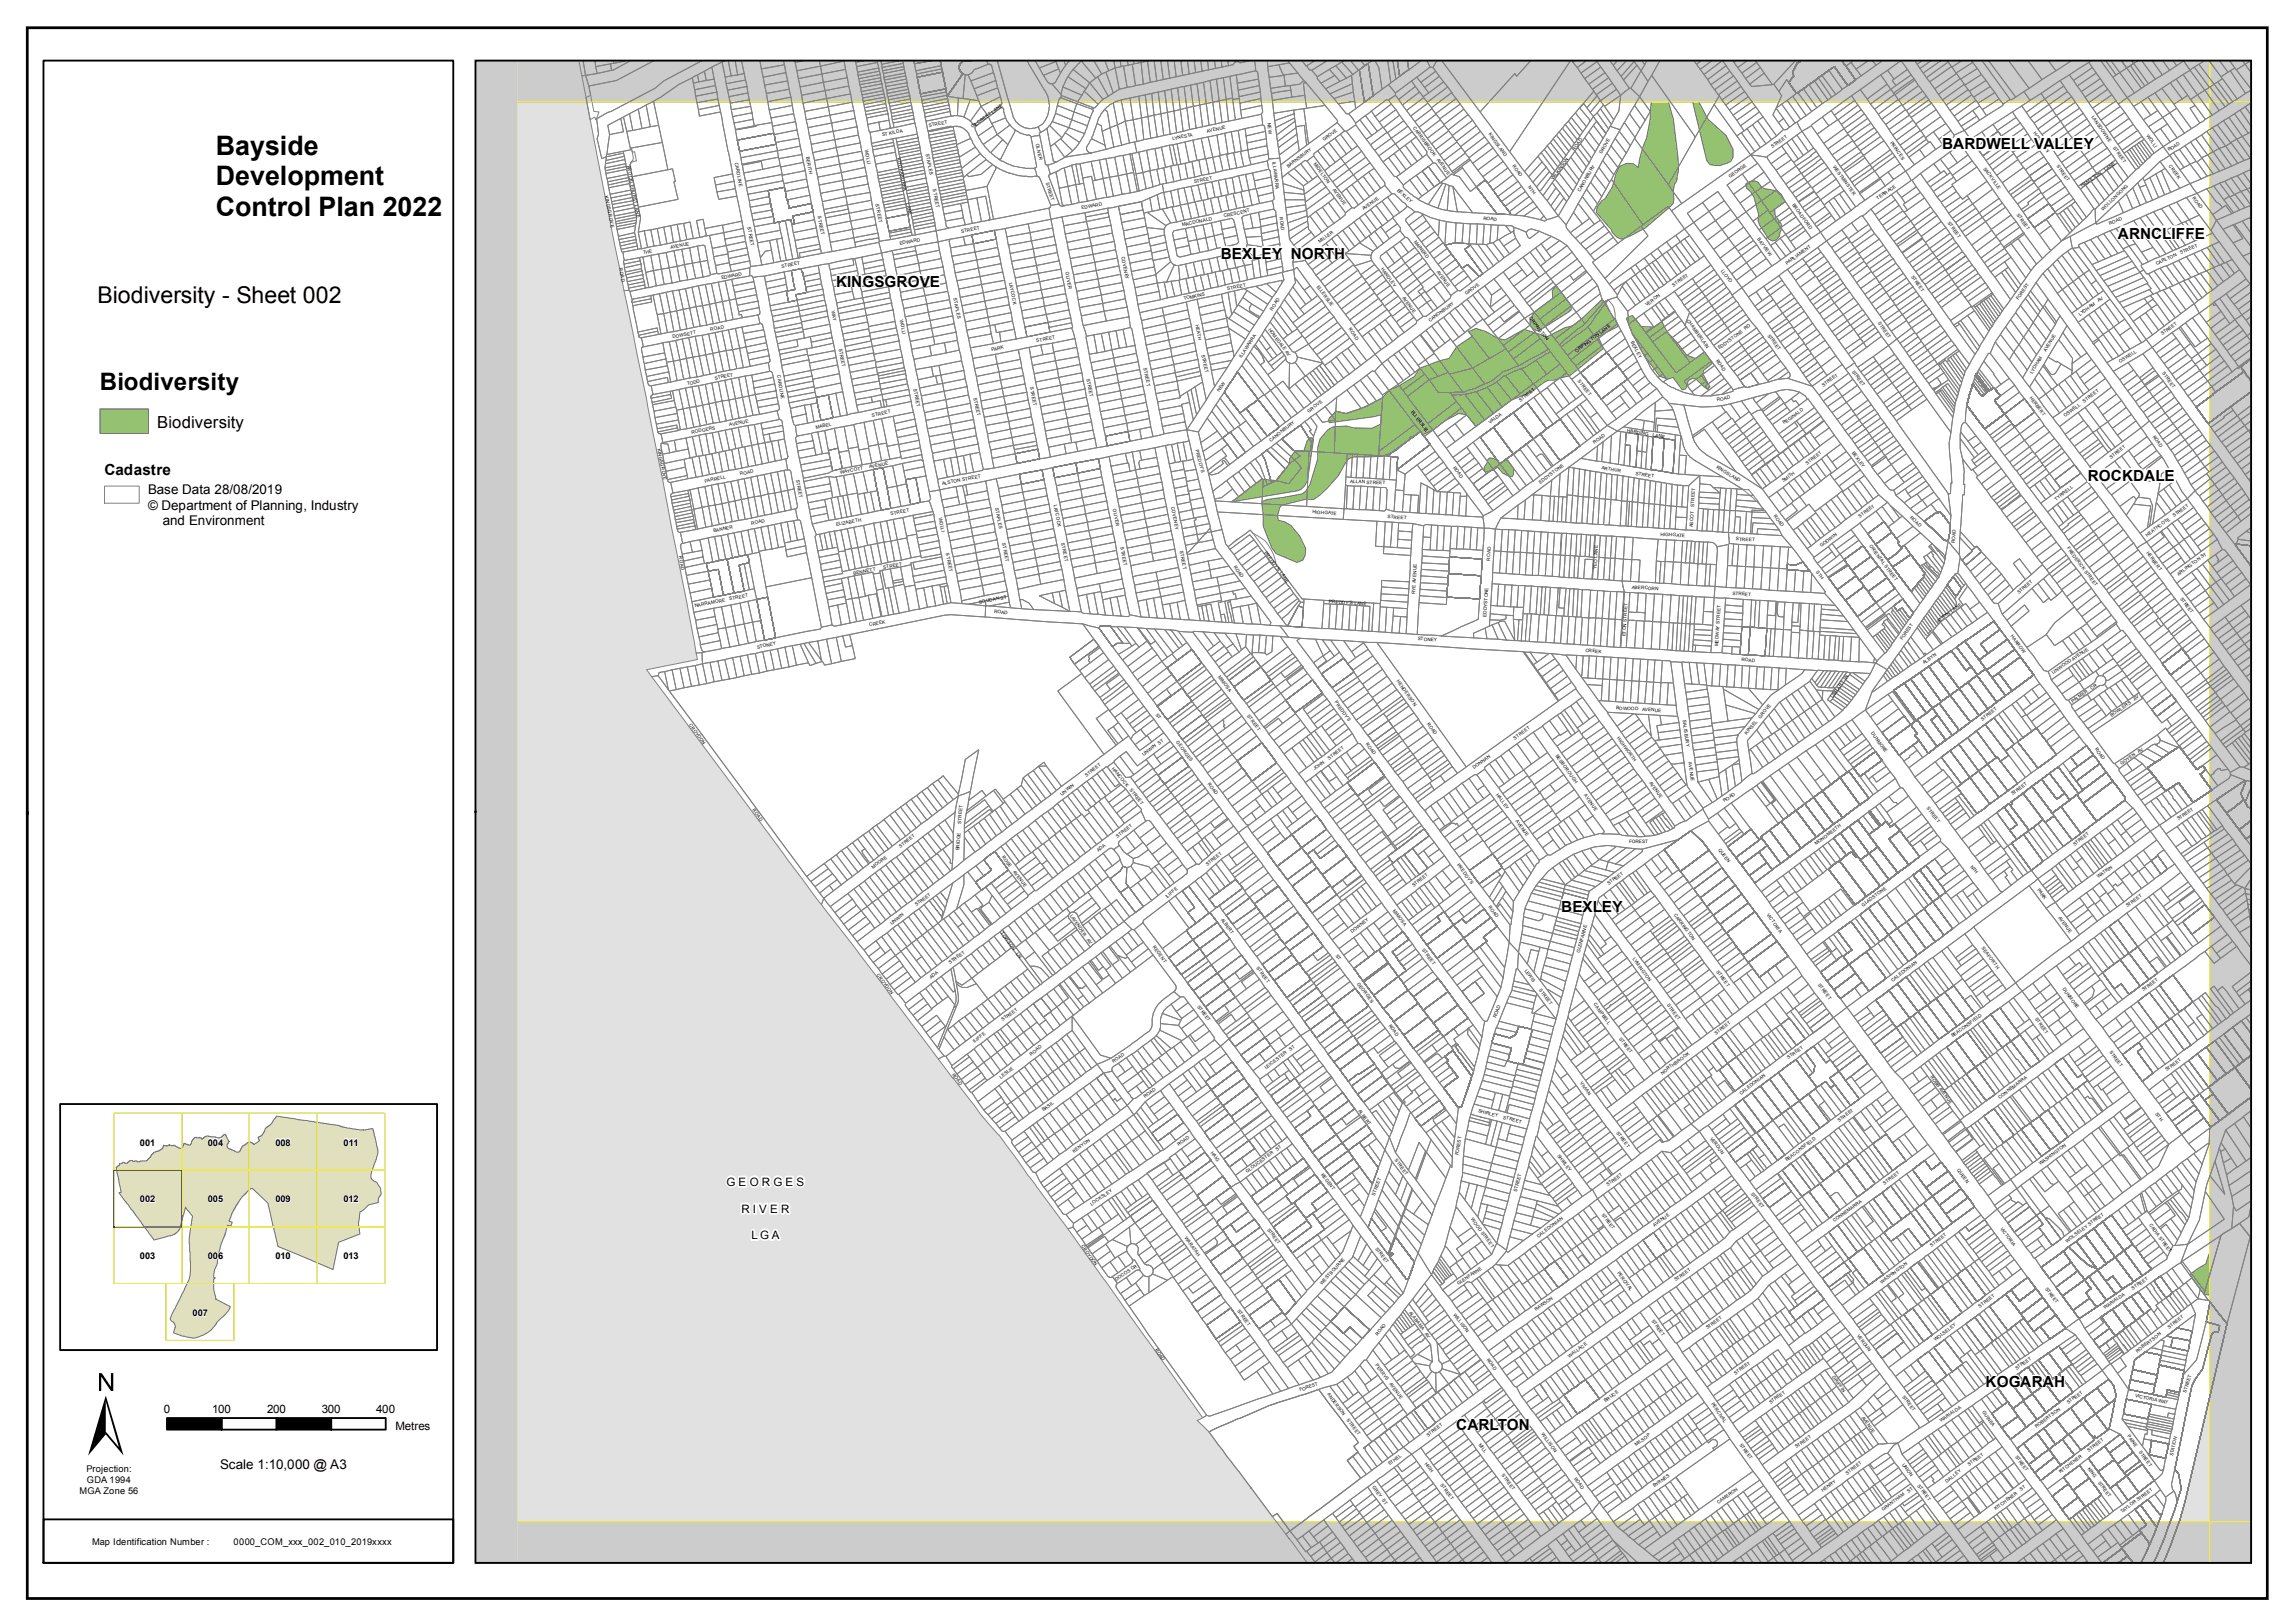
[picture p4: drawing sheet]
<svg xmlns="http://www.w3.org/2000/svg" width="420mm" height="297mm" viewBox="0 0 420 297" stroke-linecap="round" stroke-linejoin="round" font-family="sans-serif">
<defs><g id="words">
<text font-size="21.4" x="16.1" y="266.5">±</text>
<g font-size="4.9">
<text x="39.5" y="28.3">Bayside</text>
<text x="39.5" y="34">Development</text>
<text x="39.5" y="39.6">Control Plan 2022</text>
</g>
<text font-size="4.4" x="18.3" y="71.4">Biodiversity</text>
<text font-size="4.2" x="17.9" y="55.4">Biodiversity - Sheet 002</text>
<text font-size="3" x="28.8" y="78.3">Biodiversity</text>
<g font-size="2.8">
<text x="355.6" y="27.4">BARDWELL VALLEY</text>
<text x="223.5" y="47.3">BEXLEY NORTH</text>
<text x="387.7" y="43.7">ARNCLIFFE</text>
<text x="153.1" y="52.5">KINGSGROVE</text>
<text x="19.1" y="87">Cadastre</text>
<text x="382.2" y="88.1">ROCKDALE</text>
<text x="285.8" y="166.9">BEXLEY</text>
<text x="363.5" y="253.9">KOGARAH</text>
<text x="266.6" y="261.7">CARLTON</text>
</g>
<g font-size="2.5">
<text x="27.1" y="90.5">Base Data 28/08/2019</text>
<text x="27.1" y="93.3">© Department of Planning, Industry</text>
<text x="29.8" y="96.1">and Environment</text>
<text x="40.3" y="268.9">Scale 1:10,000 @ A3</text>
</g>
<g font-size="2.1">
<text x="133" y="217.1">G E O R G E S</text>
<text x="135.7" y="222">R I V E R</text>
<text x="137.6" y="226.8">L G A</text>
<text x="30" y="258.6">0</text>
<text x="38.8" y="258.6">100</text>
<text x="48.9" y="258.6">200</text>
<text x="58.9" y="258.6">300</text>
<text x="68.9" y="258.6">400</text>
<text x="72.4" y="261.7">Metres</text>
</g>
<g font-size="1.7">
<text x="25.6" y="209.7">001</text>
<text x="38.1" y="209.7">004</text>
<text x="50.4" y="209.7">008</text>
<text x="62.9" y="209.7">011</text>
<text x="25.6" y="220.1">002</text>
<text x="38.1" y="220.1">005</text>
<text x="50.4" y="220.1">009</text>
<text x="62.9" y="220.1">012</text>
<text x="25.6" y="230.6">003</text>
<text x="38.1" y="230.6">006</text>
<text x="50.4" y="230.6">010</text>
<text x="62.9" y="230.6">013</text>
<text x="35.3" y="241">007</text>
<text x="15.8" y="269.4">Projection:</text>
<text x="14.6" y="273.5">MGA Zone 56</text>
<text x="15.9" y="271.5">GDA 1994</text>
<text x="16.9" y="282.9">Map Identification Number :</text>
<text x="42.8" y="282.9">0000_COM_xxx_002_010_2019xxxx</text>
</g>
<g font-size=".8">
<text x="170.1" y="23.3" transform="rotate(-11 170.1 23.3)">STREET</text>
<text x="178.1" y="23.5" transform="rotate(-36 178.1 23.5)">GILCREST LANE</text>
<text x="232" y="22.6" transform="rotate(83 232 22.6)">NEW</text>
<text x="258.7" y="23.5" transform="rotate(53 258.7 23.5)">CARRISBROOK</text>
<text x="382.9" y="21.4" transform="rotate(55 382.9 21.4)">LANSDOWNE</text>
<text x="134.5" y="29.8" transform="rotate(79 134.5 29.8)">CAROLINE</text>
<text x="147.6" y="28.8" transform="rotate(79 147.6 28.8)">BERITH</text>
<text x="158.3" y="27.5" transform="rotate(79 158.3 27.5)">WOLLI</text>
<text x="161.5" y="24.9" transform="rotate(-11 161.5 24.9)">ST KILDA</text>
<text x="164.3" y="29" transform="rotate(79 164.3 29)">KOOKABURRA</text>
<text x="169.5" y="28.3" transform="rotate(79 169.5 28.3)">STAPLES</text>
<text x="189.6" y="26.3" transform="rotate(78 189.6 26.3)">OLIVER</text>
<text x="214.7" y="25.7" transform="rotate(-12 214.7 25.7)">LYNESTA</text>
<text x="221" y="24.3" transform="rotate(-12 221 24.3)">AVENUE</text>
<text x="233" y="29.7" transform="rotate(83 233 29.7)">ILLAWARRA</text>
<text x="242.4" y="25.9" transform="rotate(-36 242.4 25.9)">GROVE</text>
<text x="263" y="29.2" transform="rotate(53 263 29.2)">AVENUE</text>
<text x="272.5" y="24.6" transform="rotate(53 272.5 24.6)">KINGSLAND</text>
<text x="288.3" y="27.6" transform="rotate(-54 288.3 27.6)">ROAD</text>
<text x="293.3" y="28.2" transform="rotate(-60 293.3 28.2)">GROVE</text>
<text x="324.5" y="27.1" transform="rotate(-35 324.5 27.1)">STREET</text>
<text x="346" y="26.2" transform="rotate(54 346 26.2)">PRINCES</text>
<text x="372.2" y="24.4" transform="rotate(55 372.2 24.4)">HAMILTON</text>
<text x="386.8" y="27" transform="rotate(55 386.8 27)">STREET</text>
<text x="392.9" y="24.9" transform="rotate(53 392.9 24.9)">WOLLI</text>
<text x="397.1" y="27.7" transform="rotate(-33 397.1 27.7)">ROAD</text>
<text x="110.8" y="35.9" transform="rotate(79 110.8 35.9)">KINGSGROVE</text>
<text x="114.8" y="30.3" transform="rotate(79 114.8 30.3)">BROCKLEHURST LANE</text>
<text x="170.8" y="34.7" transform="rotate(79 170.8 34.7)">STREET</text>
<text x="191.5" y="33.6" transform="rotate(72 191.5 33.6)">STREET</text>
<text x="218.7" y="33.5" transform="rotate(-12 218.7 33.5)">STREET</text>
<text x="235.9" y="30.7" transform="rotate(-36 235.9 30.7)">BARNSBURY</text>
<text x="240.4" y="30.1" transform="rotate(53 240.4 30.1)">MIDELTON</text>
<text x="243.9" y="34.8" transform="rotate(53 243.9 34.8)">AVENUE</text>
<text x="255.8" y="34.9" transform="rotate(42 255.8 34.9)">BEXLEY</text>
<text x="276.8" y="30.4" transform="rotate(53 276.8 30.4)">ROAD</text>
<text x="279.7" y="34.2" transform="rotate(53 279.7 34.2)">NTH</text>
<text x="284.4" y="33" transform="rotate(-54 284.4 33)">WILKINSON</text>
<text x="289.3" y="35.2" transform="rotate(-60 289.3 35.2)">CANONBURY</text>
<text x="316.8" y="32.7" transform="rotate(-35 316.8 32.7)">GEORGE</text>
<text x="335.5" y="30.6" transform="rotate(54 335.5 30.6)">WESTMINSTER</text>
<text x="363.1" y="30.9" transform="rotate(54 363.1 30.9)">SACKVILLE</text>
<text x="376.5" y="30.4" transform="rotate(55 376.5 30.4)">STREET</text>
<text x="381.2" y="34.3" transform="rotate(-35 381.2 34.3)">HAMILTON</text>
<text x="385.5" y="31.4" transform="rotate(-35 385.5 31.4)">LANE</text>
<text x="397" y="30.4" transform="rotate(53 397 30.4)">CREEK</text>
<text x="136.8" y="41.6" transform="rotate(79 136.8 41.6)">STREET</text>
<text x="149.7" y="39.6" transform="rotate(79 149.7 39.6)">STREET</text>
<text x="160.3" y="37.4" transform="rotate(79 160.3 37.4)">STREET</text>
<text x="165.9" y="37.1" transform="rotate(79 165.9 37.1)">LANE</text>
<text x="198.1" y="38.3" transform="rotate(-11 198.1 38.3)">EDWARD</text>
<text x="216.5" y="41.5" transform="rotate(-12 216.5 41.5)">MACDONALD</text>
<text x="224.1" y="39.8" transform="rotate(-12 224.1 39.8)">CRESCENT</text>
<text x="234.3" y="39.7" transform="rotate(83 234.3 39.7)">ROAD</text>
<text x="249.7" y="38.5" transform="rotate(-37 249.7 38.5)">AVENUE</text>
<text x="271.6" y="40.3" transform="rotate(3 271.6 40.3)">ROAD</text>
<text x="328.1" y="37.5" transform="rotate(54 328.1 37.5)">BROADFORD</text>
<text x="343.8" y="36.6" transform="rotate(-35 343.8 36.6)">TERRACE</text>
<text x="356.6" y="40.8" transform="rotate(54 356.6 40.8)">STREET</text>
<text x="369.2" y="39.3" transform="rotate(54 369.2 39.3)">STREET</text>
<text x="385" y="38.6" transform="rotate(-44 385 38.6)">WOLLONGONG</text>
<text x="386.3" y="41.2" transform="rotate(-23 386.3 41.2)">ROAD</text>
<text x="401.3" y="36.2" transform="rotate(53 401.3 36.2)">ROAD</text>
<text x="117.8" y="46.5" transform="rotate(-11 117.8 46.5)">THE</text>
<text x="122.8" y="45.6" transform="rotate(-11 122.8 45.6)">AVENUE</text>
<text x="164.8" y="44.8" transform="rotate(-11 164.8 44.8)">EDWARD</text>
<text x="176" y="42.7" transform="rotate(-11 176 42.7)">STREET</text>
<text x="205.3" y="47" transform="rotate(79 205.3 47)">COVENEY</text>
<text x="241.7" y="44.5" transform="rotate(-37 241.7 44.5)">MILLER</text>
<text x="258.8" y="44.2" transform="rotate(53 258.8 44.2)">MAINERD</text>
<text x="321.7" y="43.8" transform="rotate(54 321.7 43.8)">BAYVIEW</text>
<text x="399.2" y="46.5" transform="rotate(-24 399.2 46.5)">STREET</text>
<text x="113.4" y="49.1" transform="rotate(79 113.4 49.1)">ROAD</text>
<text x="132.1" y="51.1" transform="rotate(-11 132.1 51.1)">EDWARD</text>
<text x="143.1" y="49" transform="rotate(-11 143.1 49)">STREET</text>
<text x="184.7" y="51.7" transform="rotate(79 184.7 51.7)">LAYCOCK</text>
<text x="195.1" y="49.9" transform="rotate(79 195.1 49.9)">OLIVER</text>
<text x="224.7" y="53.2" transform="rotate(-12 224.7 53.2)">STREET</text>
<text x="241" y="52.5" transform="rotate(53 241 52.5)">ELLERSLIE</text>
<text x="252.8" y="49.3" transform="rotate(53 252.8 49.3)">HANDLEY</text>
<text x="263" y="49.8" transform="rotate(53 263 49.8)">AVENUE</text>
<text x="306.4" y="52.5" transform="rotate(-36 306.4 52.5)">STREET</text>
<text x="315.1" y="49.6" transform="rotate(54 315.1 49.6)">LLOYD</text>
<text x="327.2" y="48.5" transform="rotate(-35 327.2 48.5)">PARLIAMENT</text>
<text x="349.9" y="50.7" transform="rotate(54 349.9 50.7)">STREET</text>
<text x="394.8" y="48.5" transform="rotate(-24 394.8 48.5)">CARLTON</text>
<text x="152.2" y="56.9" transform="rotate(79 152.2 56.9)">WAY</text>
<text x="164.7" y="58.6" transform="rotate(79 164.7 58.6)">WOLLI</text>
<text x="174.6" y="54.6" transform="rotate(79 174.6 54.6)">STAPLES</text>
<text x="216.8" y="54.9" transform="rotate(-12 216.8 54.9)">TOMKINS</text>
<text x="218.9" y="59.4" transform="rotate(79 218.9 59.4)">HEATH</text>
<text x="233" y="56.9" transform="rotate(-57 233 56.9)">ROAD</text>
<text x="256.7" y="54.5" transform="rotate(53 256.7 54.5)">AVENUE</text>
<text x="261.8" y="59" transform="rotate(-37 261.8 59)">CANONBURY</text>
<text x="268.5" y="54" transform="rotate(-37 268.5 54)">GROVE</text>
<text x="279.9" y="58.2" transform="rotate(52 279.9 58.2)">ORPINGTON</text>
<text x="301.5" y="56" transform="rotate(-36 301.5 56)">VERON</text>
<text x="308.8" y="58.7" transform="rotate(54 308.8 58.7)">CHAMBERLAIN</text>
<text x="343.8" y="59.2" transform="rotate(54 343.8 59.2)">STREET</text>
<text x="369.5" y="54.9" transform="rotate(-55 369.5 54.9)">FOREST</text>
<text x="380.8" y="57.8" transform="rotate(-36 380.8 57.8)">LYDHAM</text>
<text x="384.3" y="55.3" transform="rotate(-36 384.3 55.3)">AV</text>
<text x="123.2" y="62" transform="rotate(-11 123.2 62)">DOWSETT</text>
<text x="130.1" y="60.6" transform="rotate(-11 130.1 60.6)">ROAD</text>
<text x="153.6" y="63.8" transform="rotate(79 153.6 63.8)">STREET</text>
<text x="181.6" y="64.3" transform="rotate(-11 181.6 64.3)">PARK</text>
<text x="189.8" y="62.7" transform="rotate(-11 189.8 62.7)">STREET</text>
<text x="220" y="64.9" transform="rotate(79 220 64.9)">STREET</text>
<text x="227.3" y="65.6" transform="rotate(-57 227.3 65.6)">ILLAWARRA</text>
<text x="232.2" y="60.4" transform="rotate(53 232.2 60.4)">HOMEDALE AV</text>
<text x="246.9" y="60.3" transform="rotate(53 246.9 60.3)">ROAD</text>
<text x="288.7" y="64.5" transform="rotate(-37 288.7 64.5)">ORPINGTON LANE</text>
<text x="298.5" y="62.6" transform="rotate(62 298.5 62.6)">BEXLEY</text>
<text x="314.8" y="64" transform="rotate(-36 314.8 64)">EDDYSTONE RD</text>
<text x="323.6" y="61.4" transform="rotate(54 323.6 61.4)">STREET</text>
<text x="374.6" y="64.4" transform="rotate(-58 374.6 64.4)">AVENUE</text>
<text x="395.9" y="61.3" transform="rotate(-37 395.9 61.3)">STREET</text>
<text x="125.9" y="70.5" transform="rotate(-11 125.9 70.5)">TODD</text>
<text x="130.9" y="69.5" transform="rotate(-11 130.9 69.5)">STREET</text>
<text x="142.3" y="68.7" transform="rotate(80 142.3 68.7)">CAROLINE</text>
<text x="167.2" y="71.1" transform="rotate(79 167.2 71.1)">STREET</text>
<text x="188.6" y="70.9" transform="rotate(79 188.6 70.9)">STREET</text>
<text x="198.9" y="69.4" transform="rotate(79 198.9 69.4)">STREET</text>
<text x="209.3" y="67.3" transform="rotate(79 209.3 67.3)">STREET</text>
<text x="223.3" y="71.8" transform="rotate(-57 223.3 71.8)">NEW</text>
<text x="288.8" y="69.7" transform="rotate(52 288.8 69.7)">STREET</text>
<text x="314.1" y="66.1" transform="rotate(54 314.1 66.1)">ROAD</text>
<text x="333.8" y="70.8" transform="rotate(-35 333.8 70.8)">STREET</text>
<text x="339" y="68" transform="rotate(54 339 68)">STREET</text>
<text x="372.1" y="68.4" transform="rotate(-58 372.1 68.4)">LYDHAM</text>
<text x="388.1" y="66.4" transform="rotate(-30 388.1 66.4)">OSWELL</text>
<text x="395.8" y="68.4" transform="rotate(54 395.8 68.4)">STREET</text>
<text x="159.7" y="76.3" transform="rotate(-12 159.7 76.3)">STREET</text>
<text x="178.2" y="72.8" transform="rotate(79 178.2 72.8)">STREET</text>
<text x="239.6" y="75.6" transform="rotate(-37 239.6 75.6)">GROVE</text>
<text x="258.3" y="75.4" transform="rotate(53 258.3 75.4)">ELLERSLIE</text>
<text x="272.8" y="77.6" transform="rotate(-36 272.8 77.6)">VALDA</text>
<text x="278.4" y="73.5" transform="rotate(-36 278.4 73.5)">STREET</text>
<text x="314.4" y="73.4" transform="rotate(-10 314.4 73.4)">ROAD</text>
<text x="326.6" y="77.7" transform="rotate(-36 326.6 77.7)">REGINALD</text>
<text x="371.6" y="72.9" transform="rotate(53 371.6 72.9)">HERBERT</text>
<text x="378.1" y="76.4" transform="rotate(-37 378.1 76.4)">OSWELL</text>
<text x="381.6" y="73.8" transform="rotate(-37 381.6 73.8)">STREET</text>
<text x="120.4" y="82.2" transform="rotate(79 120.4 82.2)">KINGSGROVE</text>
<text x="126.7" y="79.4" transform="rotate(-11 126.7 79.4)">RODGERS</text>
<text x="133.6" y="78" transform="rotate(-11 133.6 78)">AVENUE</text>
<text x="149.4" y="78.5" transform="rotate(-12 149.4 78.5)">MABEL</text>
<text x="218.9" y="82.4" transform="rotate(76 218.9 82.4)">PREDDY'S</text>
<text x="232.7" y="80.8" transform="rotate(-37 232.7 80.8)">CANONBURY</text>
<text x="291.9" y="81.3" transform="rotate(-37 291.9 81.3)">ROAD</text>
<text x="297.9" y="79.1" transform="rotate(9 297.9 79.1)">HARDING</text>
<text x="302.5" y="79.8" transform="rotate(9 302.5 79.8)">LANE</text>
<text x="339" y="83" transform="rotate(53 339 83)">BEXLEY</text>
<text x="386.5" y="84" transform="rotate(-37 386.5 84)">STREET</text>
<text x="394.1" y="79.9" transform="rotate(54 394.1 79.9)">ROAD</text>
<text x="129.1" y="88.3" transform="rotate(-11 129.1 88.3)">FARRELL</text>
<text x="135.5" y="87" transform="rotate(-11 135.5 87)">ROAD</text>
<text x="145.7" y="87.8" transform="rotate(80 145.7 87.8)">STREET</text>
<text x="153.9" y="86.8" transform="rotate(-11 153.9 86.8)">WAYCOTT</text>
<text x="159.2" y="85.7" transform="rotate(-11 159.2 85.7)">AVENUE</text>
<text x="172.5" y="88.8" transform="rotate(-11 172.5 88.8)">ALSTON STREET</text>
<text x="247.2" y="88.3" transform="rotate(3 247.2 88.3)">ALLAN STREET</text>
<text x="266" y="85.6" transform="rotate(53 266 85.6)">ROAD</text>
<text x="282" y="88.6" transform="rotate(-37 282 88.6)">EDDYSTONE</text>
<text x="293.2" y="85.9" transform="rotate(9 293.2 85.9)">ARTHUR</text>
<text x="299.4" y="86.9" transform="rotate(9 299.4 86.9)">STREET</text>
<text x="314.2" y="85.6" transform="rotate(32 314.2 85.6)">KINGSLAND</text>
<text x="326.5" y="88.3" transform="rotate(-37 326.5 88.3)">SMITH</text>
<text x="330.9" y="85" transform="rotate(-37 330.9 85)">STREET</text>
<text x="163.1" y="94.3" transform="rotate(-11 163.1 94.3)">STREET</text>
<text x="171.9" y="94.8" transform="rotate(79 171.9 94.8)">WOLLI</text>
<text x="182.2" y="93.1" transform="rotate(79 182.2 93.1)">STAPLES</text>
<text x="192.9" y="92.5" transform="rotate(79 192.9 92.5)">LAYCOCK</text>
<text x="203.8" y="93.2" transform="rotate(79 203.8 93.2)">OLIVER</text>
<text x="214.4" y="92.9" transform="rotate(79 214.4 92.9)">COVENEY</text>
<text x="240.3" y="94" transform="rotate(4 240.3 94)">HIGHGATE</text>
<text x="254" y="94.9" transform="rotate(4 254 94.9)">STREET</text>
<text x="310.1" y="92.8" transform="rotate(-87 310.1 92.8)">STREET</text>
<text x="324.7" y="94.5" transform="rotate(53 324.7 94.5)">ROAD</text>
<text x="340.5" y="94.9" transform="rotate(-37 340.5 94.9)">STREET</text>
<text x="349.7" y="94.9" transform="rotate(42 349.7 94.9)">ROAD</text>
<text x="376.4" y="91.6" transform="rotate(-37 376.4 91.6)">TYRRELL</text>
<text x="398" y="94.7" transform="rotate(-36 398 94.7)">STREET</text>
<text x="124.3" y="101.9" transform="rotate(79 124.3 101.9)">ROAD</text>
<text x="130.7" y="97.5" transform="rotate(-11 130.7 97.5)">BANNER</text>
<text x="137.6" y="96.1" transform="rotate(-11 137.6 96.1)">ROAD</text>
<text x="153.1" y="96.3" transform="rotate(-11 153.1 96.3)">ELIZABETH</text>
<text x="173.2" y="101.3" transform="rotate(79 173.2 101.3)">STREET</text>
<text x="183.5" y="99.5" transform="rotate(79 183.5 99.5)">STREET</text>
<text x="194.3" y="99.4" transform="rotate(79 194.3 99.4)">STREET</text>
<text x="205.1" y="100.2" transform="rotate(79 205.1 100.2)">STREET</text>
<text x="216" y="100.9" transform="rotate(79 216 100.9)">STREET</text>
<text x="231.4" y="101.2" transform="rotate(53 231.4 101.2)">PREDDY'S LANE</text>
<text x="304" y="98.1" transform="rotate(4 304 98.1)">HIGHGATE</text>
<text x="309.9" y="96.5" transform="rotate(-87 309.9 96.5)">ASCOT</text>
<text x="317.8" y="98.9" transform="rotate(4 317.8 98.9)">STREET</text>
<text x="333.5" y="100.1" transform="rotate(-37 333.5 100.1)">GODWIN</text>
<text x="342.2" y="100" transform="rotate(53 342.2 100)">ORIENTAL STREET</text>
<text x="357.9" y="99.5" transform="rotate(-86 357.9 99.5)">ROAD</text>
<text x="378.4" y="100.4" transform="rotate(53 378.4 100.4)">FREDERICK STREET</text>
<text x="392.9" y="101.2" transform="rotate(53 392.9 101.2)">HERBERT</text>
<text x="393.1" y="98.3" transform="rotate(-36 393.1 98.3)">HEATHCOTE</text>
<text x="156.3" y="105.2" transform="rotate(-11 156.3 105.2)">BENNETT</text>
<text x="161.7" y="104.2" transform="rotate(-11 161.7 104.2)">STREET</text>
<text x="225.8" y="103.8" transform="rotate(54 225.8 103.8)">ROAD</text>
<text x="272.8" y="102.6" transform="rotate(-86 272.8 102.6)">ROAD</text>
<text x="292.3" y="104.2" transform="rotate(-86 292.3 104.2)">YEO LANE</text>
<text x="298.7" y="107.8" transform="rotate(3 298.7 107.8)">ABERCORN</text>
<text x="332.4" y="104.7" transform="rotate(53 332.4 104.7)">STH</text>
<text x="398.9" y="105.4" transform="rotate(-36 398.9 105.4)">ARLINGTON ST</text>
<text x="127.3" y="111.2" transform="rotate(-11 127.3 111.2)">NARRAMORE</text>
<text x="133.6" y="109.9" transform="rotate(-11 133.6 109.9)">STREET</text>
<text x="179.3" y="110.6" transform="rotate(-11 179.3 110.6)">SOUDAN ST</text>
<text x="182" y="112.2" transform="rotate(4 182 112.2)">ROAD</text>
<text x="243.3" y="110.4" transform="rotate(4 243.3 110.4)">PREDDY'S LANE</text>
<text x="259.1" y="108.7" transform="rotate(-86 259.1 108.7)">RYE AVENUE</text>
<text x="272.1" y="112.9" transform="rotate(-86 272.1 112.9)">EDDYSTONE</text>
<text x="317.2" y="108.9" transform="rotate(3 317.2 108.9)">STREET</text>
<text x="354.9" y="114" transform="rotate(-36 354.9 114)">ALBYN LANE</text>
<text x="369.6" y="108.7" transform="rotate(-41 369.6 108.7)">STREET</text>
<text x="399.1" y="109.6" transform="rotate(53 399.1 109.6)">STREET</text>
<text x="138.7" y="118.7" transform="rotate(-11 138.7 118.7)">STONEY</text>
<text x="159.2" y="114.7" transform="rotate(-11 159.2 114.7)">CREEK</text>
<text x="259.6" y="117.2" transform="rotate(4 259.6 117.2)">STONEY</text>
<text x="290.3" y="119.4" transform="rotate(4 290.3 119.4)">CREEK</text>
<text x="297.6" y="116.5" transform="rotate(-87 297.6 116.5)">ETON STREET</text>
<text x="314.6" y="118.3" transform="rotate(-86 314.6 118.3)">MEDWAY STREET</text>
<text x="348.3" y="117.2" transform="rotate(-55 348.3 117.2)">FOREST</text>
<text x="368.1" y="116.5" transform="rotate(53 368.1 116.5)">HARROW</text>
<text x="222.9" y="123.9" transform="rotate(53 222.9 123.9)">MIMOSA</text>
<text x="255.7" y="124.8" transform="rotate(54 255.7 124.8)">HENDERSON</text>
<text x="318.8" y="121.1" transform="rotate(3 318.8 121.1)">ROAD</text>
<text x="352.3" y="121.6" transform="rotate(-35 352.3 121.6)">ALBYN</text>
<text x="375.9" y="123.4" transform="rotate(-34 375.9 123.4)">LINWOOD AVENUE</text>
<text x="211.6" y="130.9" transform="rotate(53 211.6 130.9)">ST</text>
<text x="228.3" y="131" transform="rotate(53 228.3 131)">STREET</text>
<text x="244.3" y="128.6" transform="rotate(53 244.3 128.6)">PREDDY'S</text>
<text x="295.9" y="129.9" transform="rotate(3 295.9 129.9)">BOWOOD</text>
<text x="300.6" y="130.1" transform="rotate(3 300.6 130.1)">AVENUE</text>
<text x="308.1" y="131.9" transform="rotate(82 308.1 131.9)">SALISBURY</text>
<text x="322.3" y="131.6" transform="rotate(-50 322.3 131.6)">GROVE</text>
<text x="335.6" y="127.8" transform="rotate(-55 335.6 127.8)">LIBRARY LN</text>
<text x="363" y="132" transform="rotate(-37 363 132)">STREET</text>
<text x="379.5" y="128.7" transform="rotate(-35 379.5 128.7)">PALMER</text>
<text x="382.9" y="126.3" transform="rotate(-35 382.9 126.3)">CR</text>
<text x="386.6" y="131.3" transform="rotate(-35 386.6 131.3)">BOWLERS</text>
<text x="390.8" y="128.3" transform="rotate(-35 390.8 128.3)">AV</text>
<text x="126.1" y="132.8" transform="rotate(53 126.1 132.8)">CROYDON</text>
<text x="215.3" y="135.9" transform="rotate(53 215.3 135.9)">GEORGES</text>
<text x="250" y="136.3" transform="rotate(53 250 136.3)">ROAD</text>
<text x="261.2" y="132.5" transform="rotate(54 261.2 132.5)">ROAD</text>
<text x="277.3" y="135.5" transform="rotate(-36 277.3 135.5)">STREET</text>
<text x="296" y="135.1" transform="rotate(54 296 135.1)">HIGHWORTH</text>
<text x="319.8" y="134.5" transform="rotate(-50 319.8 134.5)">KINSEL</text>
<text x="342.5" y="134.3" transform="rotate(53 342.5 134.3)">DUNMORE</text>
<text x="383.5" y="137.2" transform="rotate(53 383.5 137.2)">ROAD</text>
<text x="391.6" y="137.9" transform="rotate(-35 391.6 137.9)">AV</text>
<text x="198.9" y="142.2" transform="rotate(-37 198.9 142.2)">STREET</text>
<text x="203.5" y="140.7" transform="rotate(50 203.5 140.7)">HANCOCK</text>
<text x="209.4" y="138.4" transform="rotate(-37 209.4 138.4)">UNWIN ST</text>
<text x="221.1" y="143.6" transform="rotate(53 221.1 143.6)">ROAD</text>
<text x="240.7" y="141" transform="rotate(-37 240.7 141)">JOHN</text>
<text x="243.3" y="139.1" transform="rotate(-37 243.3 139.1)">STREET</text>
<text x="269.9" y="140.8" transform="rotate(-36 269.9 140.8)">DONNAN</text>
<text x="284.8" y="138.4" transform="rotate(54 284.8 138.4)">BESBOROUGH</text>
<text x="301.9" y="143.3" transform="rotate(54 301.9 143.3)">AVENUE</text>
<text x="309.1" y="139.6" transform="rotate(82 309.1 139.6)">AVENUE</text>
<text x="388.4" y="140.1" transform="rotate(-35 388.4 140.1)">GOYEN</text>
<text x="137.7" y="148.3" transform="rotate(53 137.7 148.3)">ROAD</text>
<text x="194.4" y="145.6" transform="rotate(-37 194.4 145.6)">UNWIN</text>
<text x="206.8" y="144.6" transform="rotate(50 206.8 144.6)">STREET</text>
<text x="273.9" y="145.5" transform="rotate(54 273.9 145.5)">HALLEY</text>
<text x="290" y="145.6" transform="rotate(54 290 145.6)">AVENUE</text>
<text x="315.7" y="146.9" transform="rotate(-35 315.7 146.9)">ROAD</text>
<text x="352.7" y="148" transform="rotate(53 352.7 148)">STREET</text>
<text x="368.5" y="145.6" transform="rotate(-37 368.5 145.6)">STREET</text>
<text x="164.9" y="155.2" transform="rotate(-37 164.9 155.2)">STREET</text>
<text x="175.6" y="155.7" transform="rotate(-86 175.6 155.7)">BRIDGE</text>
<text x="176" y="150.9" transform="rotate(-86 176 150.9)">STREET</text>
<text x="204.6" y="153.3" transform="rotate(-37 204.6 153.3)">STREET</text>
<text x="277.4" y="150.4" transform="rotate(54 277.4 150.4)">AVENUE</text>
<text x="298.2" y="154.3" transform="rotate(1 298.2 154.3)">FOREST</text>
<text x="314.5" y="155.6" transform="rotate(53 314.5 155.6)">QUEEN</text>
<text x="332.5" y="154.7" transform="rotate(-37 332.5 154.7)">MONOMEETH</text>
<text x="379.8" y="154.8" transform="rotate(-37 379.8 154.8)">STREET</text>
<text x="398.8" y="150.2" transform="rotate(-34 398.8 150.2)">STREET</text>
<text x="159.9" y="159" transform="rotate(-37 159.9 159)">MOORE</text>
<text x="183.4" y="156.9" transform="rotate(53 183.4 156.9)">ROSE</text>
<text x="185.5" y="159.6" transform="rotate(53 185.5 159.6)">AVENUE</text>
<text x="201.1" y="156" transform="rotate(-37 201.1 156)">ADA</text>
<text x="221" y="158.5" transform="rotate(-39 221 158.5)">STREET</text>
<text x="266.7" y="158.4" transform="rotate(53 266.7 158.4)">PREDDY'S</text>
<text x="360.7" y="158.6" transform="rotate(53 360.7 158.6)">NTH</text>
<text x="384.2" y="160.8" transform="rotate(-37 384.2 160.8)">WATKIN</text>
<text x="167.8" y="165.9" transform="rotate(-37 167.8 165.9)">STREET</text>
<text x="195.9" y="167.6" transform="rotate(55 195.9 167.6)">LAVENDER</text>
<text x="213.7" y="164.5" transform="rotate(-39 213.7 164.5)">ILIFFE</text>
<text x="255" y="166.8" transform="rotate(53 255 166.8)">MIMOSA</text>
<text x="258.8" y="162.4" transform="rotate(-37 258.8 162.4)">STREET</text>
<text x="272.5" y="166.1" transform="rotate(53 272.5 166.1)">ROAD</text>
<text x="294.5" y="162" transform="rotate(-36 294.5 162)">STREET</text>
<text x="306.4" y="167.5" transform="rotate(53 306.4 167.5)">CARRINGTON</text>
<text x="323.4" y="167.5" transform="rotate(53 323.4 167.5)">VICTORIA</text>
<text x="341.1" y="166" transform="rotate(-37 341.1 166)">GLADSTONE</text>
<text x="372.9" y="162.9" transform="rotate(53 372.9 162.9)">PARK</text>
<text x="389.5" y="166.1" transform="rotate(-37 389.5 166.1)">STREET</text>
<text x="163.2" y="169.3" transform="rotate(-37 163.2 169.3)">UNWIN</text>
<text x="183.2" y="170.9" transform="rotate(53 183.2 170.9)">TOWSON</text>
<text x="198.9" y="172" transform="rotate(55 198.9 172)">AV</text>
<text x="211" y="173.4" transform="rotate(53 211 173.4)">REGENT</text>
<text x="223.5" y="168.4" transform="rotate(54 223.5 168.4)">ALBERT</text>
<text x="247.6" y="170.8" transform="rotate(-37 247.6 170.8)">DOWNEY</text>
<text x="260.3" y="173.9" transform="rotate(53 260.3 173.9)">STREET</text>
<text x="362.7" y="173.6" transform="rotate(53 362.7 173.6)">SEAFORTH</text>
<text x="376.8" y="168" transform="rotate(53 376.8 168)">AVENUE</text>
<text x="160.5" y="178.5" transform="rotate(53 160.5 178.5)">CROYDON</text>
<text x="170.4" y="179.2" transform="rotate(-37 170.4 179.2)">ADA</text>
<text x="174" y="176.5" transform="rotate(-37 174 176.5)">STREET</text>
<text x="186" y="174.6" transform="rotate(53 186 174.6)">LN</text>
<text x="230" y="177.2" transform="rotate(54 230 177.2)">STREET</text>
<text x="244.5" y="174.9" transform="rotate(53 244.5 174.9)">ST</text>
<text x="279.1" y="177.7" transform="rotate(53 279.1 177.7)">LEWIS</text>
<text x="289.2" y="174.5" transform="rotate(-75 289.2 174.5)">GLENFARNE</text>
<text x="298.9" y="175.6" transform="rotate(53 298.9 175.6)">LYMINGTON</text>
<text x="314.2" y="177.9" transform="rotate(53 314.2 177.9)">STREET</text>
<text x="346.5" y="179.7" transform="rotate(-37 346.5 179.7)">CALEDONIAN</text>
<text x="219.2" y="184.3" transform="rotate(53 219.2 184.3)">STREET</text>
<text x="248.4" y="180.1" transform="rotate(53 248.4 180.1)">GEORGES</text>
<text x="281.7" y="181.2" transform="rotate(53 281.7 181.2)">STREET</text>
<text x="291.7" y="183.9" transform="rotate(53 291.7 183.9)">CAMPBELL</text>
<text x="305.1" y="184" transform="rotate(53 305.1 184)">STREET</text>
<text x="332.8" y="180.3" transform="rotate(53 332.8 180.3)">STREET</text>
<text x="377.6" y="181.1" transform="rotate(53 377.6 181.1)">DUNMORE</text>
<text x="392.4" y="181.5" transform="rotate(-37 392.4 181.5)">STREET</text>
<text x="178.4" y="190.9" transform="rotate(-37 178.4 190.9)">ILIFFE</text>
<text x="183.6" y="187" transform="rotate(-37 183.6 187)">STREET</text>
<text x="254.2" y="187.8" transform="rotate(53 254.2 187.8)">ROAD</text>
<text x="273.9" y="186.4" transform="rotate(-69 273.9 186.4)">ROAD</text>
<text x="296.4" y="190.1" transform="rotate(53 296.4 190.1)">STREET</text>
<text x="314.2" y="189.5" transform="rotate(-37 314.2 189.5)">STREET</text>
<text x="357.5" y="189.9" transform="rotate(-36 357.5 189.9)">BEACONSFIELD</text>
<text x="372.5" y="186.6" transform="rotate(53 372.5 186.6)">STREET</text>
<text x="174.3" y="196.8" transform="rotate(53 174.3 196.8)">ROAD</text>
<text x="183.3" y="197.5" transform="rotate(-37 183.3 197.5)">LESLIE</text>
<text x="188.8" y="193.3" transform="rotate(-37 188.8 193.3)">ROAD</text>
<text x="203.9" y="194.5" transform="rotate(-33 203.9 194.5)">ROAD</text>
<text x="231.8" y="195.7" transform="rotate(-36 231.8 195.7)">LEICESTER</text>
<text x="236.3" y="192.4" transform="rotate(-36 236.3 192.4)">ST</text>
<text x="304.3" y="196.7" transform="rotate(-36 304.3 196.7)">NORTHBROOK</text>
<text x="327.4" y="193.9" transform="rotate(-37 327.4 193.9)">STREET</text>
<text x="353.4" y="197.2" transform="rotate(53 353.4 197.2)">ROBB AVENUE</text>
<text x="386.2" y="192.7" transform="rotate(53 386.2 192.7)">STREET</text>
<text x="396.7" y="196.2" transform="rotate(-37 396.7 196.2)">STREET</text>
<text x="191.1" y="203.5" transform="rotate(-36 191.1 203.5)">BASIL</text>
<text x="209.7" y="201" transform="rotate(-37 209.7 201)">ROAD</text>
<text x="248.6" y="203.4" transform="rotate(53 248.6 203.4)">ALBERT</text>
<text x="270.6" y="203.6" transform="rotate(15 270.6 203.6)">SHIRLEY</text>
<text x="289.2" y="198.3" transform="rotate(53 289.2 198.3)">VIVIAN</text>
<text x="318.7" y="200.4" transform="rotate(-37 318.7 200.4)">CALEDONIAN</text>
<text x="366.1" y="201.2" transform="rotate(-36 366.1 201.2)">CONNEMARRA</text>
<text x="394.6" y="204" transform="rotate(54 394.6 204)">STH</text>
<text x="215.8" y="209.8" transform="rotate(-37 215.8 209.8)">ROAD</text>
<text x="275.1" y="204.8" transform="rotate(15 275.1 204.8)">STREET</text>
<text x="295.9" y="207.4" transform="rotate(53 295.9 207.4)">STREET</text>
<text x="313" y="208.4" transform="rotate(53 313 208.4)">VERDUN</text>
<text x="336.7" y="205.5" transform="rotate(-37 336.7 205.5)">STREET</text>
<text x="196.7" y="211" transform="rotate(-36 196.7 211)">KENYON</text>
<text x="221.6" y="211" transform="rotate(54 221.6 211)">HAIG</text>
<text x="228.3" y="214.7" transform="rotate(-36 228.3 214.7)">GLOUCESTER</text>
<text x="233.8" y="210.7" transform="rotate(-36 233.8 210.7)">ST</text>
<text x="241.8" y="215.1" transform="rotate(53 241.8 215.1)">REGENT</text>
<text x="255.3" y="212.4" transform="rotate(53 255.3 212.4)">STREET</text>
<text x="267" y="211.5" transform="rotate(-81 267 211.5)">FOREST</text>
<text x="285.1" y="211.5" transform="rotate(53 285.1 211.5)">SHIRLEY</text>
<text x="327.1" y="212.6" transform="rotate(-37 327.1 212.6)">BEACONSFIELD</text>
<text x="358.2" y="214.2" transform="rotate(53 358.2 214.2)">QUEEN</text>
<text x="373.5" y="213.3" transform="rotate(-36 373.5 213.3)">WASHINGTON</text>
<text x="199.9" y="220.7" transform="rotate(-34 199.9 220.7)">LOCKSLEY</text>
<text x="251.7" y="218.9" transform="rotate(-70 251.7 218.9)">STREET</text>
<text x="277.7" y="218.2" transform="rotate(-75 277.7 218.2)">STREET</text>
<text x="294.4" y="217.1" transform="rotate(-36 294.4 217.1)">STREET</text>
<text x="320.5" y="218.5" transform="rotate(53 320.5 218.5)">STREET</text>
<text x="345" y="217" transform="rotate(-37 345 217)">STREET</text>
<text x="216.9" y="226.7" transform="rotate(54 216.9 226.7)">WARATAH</text>
<text x="232" y="225.1" transform="rotate(54 232 225.1)">STREET</text>
<text x="269.3" y="223.2" transform="rotate(54 269.3 223.2)">WOOD STREET</text>
<text x="281.6" y="226.6" transform="rotate(-36 281.6 226.6)">CALEDONIAN</text>
<text x="293.2" y="222.4" transform="rotate(53 293.2 222.4)">STREET</text>
<text x="302.9" y="224.6" transform="rotate(-36 302.9 224.6)">AVENUE</text>
<text x="335.9" y="223.8" transform="rotate(-37 335.9 223.8)">CONNEMARRA</text>
<text x="366.2" y="224.9" transform="rotate(53 366.2 224.9)">VICTORIA</text>
<text x="378.5" y="227.5" transform="rotate(-37 378.5 227.5)">WOLSELEY STREET</text>
<text x="393.4" y="224.3" transform="rotate(53 393.4 224.3)">CADIA STREET</text>
<text x="197.9" y="228.2" transform="rotate(54 197.9 228.2)">CROYDON</text>
<text x="251.8" y="228.6" transform="rotate(53 251.8 228.6)">STREET</text>
<text x="296" y="233" transform="rotate(54 296 233)">PERCIVAL</text>
<text x="353.6" y="228.2" transform="rotate(-37 353.6 228.2)">STREET</text>
<text x="204.4" y="234.6" transform="rotate(-35 204.4 234.6)">DOCOS CR</text>
<text x="226.5" y="240" transform="rotate(54 226.5 240)">STREET</text>
<text x="242" y="235.2" transform="rotate(-47 242 235.2)">WESTBOURNE</text>
<text x="267" y="235.3" transform="rotate(-34 267 235.3)">GLENFARNE</text>
<text x="306.8" y="234.6" transform="rotate(-35 306.8 234.6)">STREET</text>
<text x="344.5" y="235" transform="rotate(-37 344.5 235)">WASHINGTON</text>
<text x="362.5" y="239.4" transform="rotate(-37 362.5 239.4)">STREET</text>
<text x="374.4" y="236" transform="rotate(53 374.4 236)">STREET</text>
<text x="385.4" y="239.7" transform="rotate(-34 385.4 239.7)">WARIALDA</text>
<text x="390.5" y="236.2" transform="rotate(-34 390.5 236.2)">STREET</text>
<text x="252.3" y="244.5" transform="rotate(-52 252.3 244.5)">ROAD</text>
<text x="257.9" y="240.3" transform="rotate(53 257.9 240.3)">ALABAMA</text>
<text x="260.8" y="244.1" transform="rotate(53 260.8 244.1)">AV</text>
<text x="266.1" y="240.7" transform="rotate(53 266.1 240.7)">WILLISON</text>
<text x="281.2" y="240" transform="rotate(-35 281.2 240)">RAWSON</text>
<text x="302.4" y="241.9" transform="rotate(54 302.4 241.9)">STREET</text>
<text x="312.6" y="243.4" transform="rotate(-35 312.6 243.4)">STREET</text>
<text x="340" y="244.6" transform="rotate(53 340 244.6)">VERDUN</text>
<text x="354.3" y="245.5" transform="rotate(-37 354.3 245.5)">WOLSELEY</text>
<text x="397.1" y="243.3" transform="rotate(-37 397.1 243.3)">STREET</text>
<text x="211.4" y="247.2" transform="rotate(55 211.4 247.2)">ROAD</text>
<text x="251.7" y="250" transform="rotate(53 251.7 250)">PERRYS</text>
<text x="272.1" y="248.9" transform="rotate(54 272.1 248.9)">ROAD</text>
<text x="287.3" y="248.6" transform="rotate(-35 287.3 248.6)">WALLACE</text>
<text x="317.7" y="251.7" transform="rotate(-35 317.7 251.7)">STREET</text>
<text x="369.2" y="250.8" transform="rotate(-34 369.2 250.8)">STREET</text>
<text x="391.3" y="247.6" transform="rotate(-37 391.3 247.6)">ROBERTSON</text>
<text x="238" y="254.7" transform="rotate(-18 238 254.7)">FOREST</text>
<text x="243" y="255.3" transform="rotate(53 243 255.3)">ANDERSON</text>
<text x="254.3" y="253.4" transform="rotate(53 254.3 253.4)">AVENUE</text>
<text x="293.9" y="256.7" transform="rotate(-35 293.9 256.7)">BRUCE</text>
<text x="313.3" y="257" transform="rotate(55 313.3 257)">PERCIVAL</text>
<text x="324.2" y="257" transform="rotate(-36 324.2 257)">STREET</text>
<text x="335.4" y="252.1" transform="rotate(53 335.4 252.1)">GRIFFIN</text>
<text x="348.2" y="255.7" transform="rotate(53 348.2 255.7)">STREET</text>
<text x="378.7" y="257.1" transform="rotate(-37 378.7 257.1)">STREET</text>
<text x="390.9" y="255.7" transform="rotate(12 390.9 255.7)">VICTORIA WAY</text>
<text x="400.3" y="255" transform="rotate(-73 400.3 255)">STREET</text>
<text x="246.5" y="260" transform="rotate(53 246.5 260)">STREET</text>
<text x="261.4" y="263" transform="rotate(-36 261.4 263)">STREET</text>
<text x="282.2" y="262.6" transform="rotate(54 282.2 262.6)">WILLISON</text>
<text x="340.8" y="259.5" transform="rotate(54 340.8 259.5)">AVENUE</text>
<text x="355.4" y="260.3" transform="rotate(-34 355.4 260.3)">WARIALDA</text>
<text x="362.9" y="258.5" transform="rotate(54 362.9 258.5)">GUINEA</text>
<text x="372.9" y="261.4" transform="rotate(-37 372.9 261.4)">ROBERTSON</text>
<text x="389.5" y="263" transform="rotate(54 389.5 263)">PAINE</text>
<text x="254.4" y="268.3" transform="rotate(-37 254.4 268.3)">ETHEL</text>
<text x="260.8" y="268" transform="rotate(53 260.8 268)">HIGH</text>
<text x="270.7" y="264.5" transform="rotate(53 270.7 264.5)">MILL</text>
<text x="299.5" y="264.7" transform="rotate(-36 299.5 264.7)">MILSOP</text>
<text x="318.5" y="264.5" transform="rotate(54 318.5 264.5)">STREET</text>
<text x="328.9" y="265.1" transform="rotate(-36 328.9 265.1)">STREET</text>
<text x="338.2" y="270" transform="rotate(-36 338.2 270)">STREET</text>
<text x="348.2" y="268.2" transform="rotate(53 348.2 268.2)">UNION</text>
<text x="360.5" y="268.4" transform="rotate(-36 360.5 268.4)">STREET</text>
<text x="368.9" y="266.7" transform="rotate(54 368.9 266.7)">STREET</text>
<text x="377.2" y="269.8" transform="rotate(-37 377.2 269.8)">KITCHENER</text>
<text x="382.2" y="268.9" transform="rotate(53 382.2 268.9)">KING</text>
<text x="382.4" y="265.8" transform="rotate(-37 382.4 265.8)">STREET</text>
<text x="391.6" y="265.8" transform="rotate(54 391.6 265.8)">STREET</text>
<text x="397.8" y="266.6" transform="rotate(-78 397.8 266.6)">STATION</text>
<text x="251.2" y="272.3" transform="rotate(53 251.2 272.3)">GREY ST</text>
<text x="263.6" y="271.8" transform="rotate(53 263.6 271.8)">STREET</text>
<text x="274.9" y="270.1" transform="rotate(53 274.9 270.1)">STREET</text>
<text x="288.1" y="270.7" transform="rotate(54 288.1 270.7)">ROAD</text>
<text x="302.9" y="272.3" transform="rotate(-35 302.9 272.3)">BYRNES</text>
<text x="314.6" y="275.3" transform="rotate(-36 314.6 275.3)">CAMERON</text>
<text x="333.7" y="273.2" transform="rotate(-36 333.7 273.2)">HENRY</text>
<text x="349.4" y="273.3" transform="rotate(-36 349.4 273.3)">ST</text>
<text x="351" y="272" transform="rotate(53 351 272)">STREET</text>
<text x="356.4" y="271.4" transform="rotate(-36 356.4 271.4)">DALLEY</text>
<text x="370" y="273" transform="rotate(-37 370 273)">ST</text>
<text x="384.1" y="271.4" transform="rotate(53 384.1 271.4)">STREET</text>
<text x="344.7" y="276.6" transform="rotate(-36 344.7 276.6)">GRANTHAM</text>
<text x="365.4" y="276.4" transform="rotate(-37 365.4 276.4)">KITCHENER</text>
<text x="388.5" y="277" transform="rotate(-36 388.5 277)">TAYLOR STREET</text>
</g>
</g></defs>
<path d="M5 5.1h410.1v287.5h-410.1z" fill="none" stroke="#000" stroke-width=".51"/>
<path d="M87 11.1h325.1v275h-325.1z" fill-rule="evenodd" fill="#e1e1e1"/>
<path d="M87 11.1h325.1v275h-325.1z" fill-rule="evenodd" fill="#e1e1e1"/>
<path d="M105.4 11h306.8v210.5l-.2 4.9-4.4 16.6-7.6 31.9a95.9 95.9 0 0 1-3.5 10.3l-1.1 1.1h-155.8l-3.6-4.6-14.7-19.5-2.2-2.2 1.1-.5-24.7-34.5-7.3-9.8-5.3-7.4-3.4-3.8-5.1-6.7-17.8-23.7-7-8.9-31.2-42.1 9.3-1.9-2-10.4-2.7-13.3a2186.6 2186.6 0 0 0-10.5-52.5l-6-30.6z" fill-rule="evenodd" fill="#fff"/>
<path d="M296.9 11h10.7h-3.8a5.7 5.7 0 0 0-3.5 .4l-.4 .3-1.1-.7zM328.5 11h15.2h-13.3l-1.3 .5-.9 1.6 .2 .9-1 1.1-.3-.5-1.4 2.2-.3-.3zM319.1 11h7.1zM412.2 202l-4.4 34.2-1.8 .6-1.7 .3-.8-.2-2.6-3.5 1.8-1.4 1.1-.6 1-2.8 .8-1.1 .1-1.3 .5-1.7 .4-2.1 .3-.6 .8-1.1 .2-.7-.2-.8-.5-.8 5-16zM272.4 84.1l.3-.3 1.3 .4 .6 .7 1-.7 .4 .1 1.1 1.4v1.2l-.2 .3h-.6l-1.2-.6-.9-1.1-.8 .5-.8 .4h-.5l-.5-.3 .1-.6 .5-.7zM225.5 91.9l5.4-4.2 2.7 .3 2.5-3.1v-.9l.7-1.1 .6-.3h1.3l.6-1.9 .7-.6 .5 .3-1.1 7.5-.5 1-.7 .7-.6 .2zM297.7 58.3l1.1-.6 1.6 2.1 2.4 .1 1.4-1.1 1 1.9 1.9 2.1 1.7 2.2 1.6 .6 1.6-1.2 1.6 2.1-1.7 1.3-.1 .7 1.3 2.3-.5 .5-2.1-1.9-.6-.1-.8 .4-.2 .9-.3 .6-.6 .2-1.7-2.3-1 .3-1.5-.6a33.6 33.6 0 0 1-6.1-10.5zM244.5 75.3l1.9 .4 2.8-.9 3.9-2 1.2-1.3 1.8-.9 2.8-1.7 1.1-1.5 3.5-1.4 1.8-.4 1.3-2.1 2.9-1.9-.6-.9 1.3-.6 1.9 .6 2.2 1.3 1.2 .2 3.5-1.9 4.2 1.3 3.2-1.6 1.6-.4 1.5-1.2 3.8-3.6 3.1 4.9-3.8 1.9 1 2.2-6.3 5-1.7 .4-1.1 .4h-1l-.8 .4-2.4 1.8-3.6 1.4-6.5 4.9-1.7-2.1-1.4-.3-2.7 1.4-2.1 1.6-1.8 .9-.5-.6-1.1 .8-.3 .2h-.4l-.3 .5-2.2 1.9-1 .6-1.8 .6-3.8 .1a2.44 2.44 0 0 0-3 1.5l-1 1.8-2.1 2.3-1.4 1.4-1.1 .7h-1.3l-4.5 1.1-.4 .4-.4 1.5 .1 .9 1.1 .2 1.2 .7 1.6 1.9 1.1 2.3v1.2l-.5 .9-1.1 .5-3.8-1.6-.7-1.1-1.6-4v-2.1l-.3-2 .3-.5 .7-.3 6.4-1 .6-.5 .8-1.2 1.4-4.7v-2.1l.5-1.5 1.4-1.7 .9-.5 2.5-.2 1.3 .3 3.4 .1 1.6-.8v-1.6l-1.3 .3-8.1 1.1-.2-.4 .2-.5zM284.9 52.3l2.7 3.7v.7l-6 3.9-.9-.3-.6-.8v-1l.8-1.3 3.4-2.6-.1-1.4zM319.7 33.6l.7-.4 .9-.1 .6 .3 .6 .9 .5 .2 2.4 .5 .7 .6 .8 1.3-2 1.4 .1 1.2 1.1 1.5 .1 1-.3 .4-.1 .9-.6 .6-.7 .2-.7-.3-1.7-2.6-.2-.8v-1.2l-.8-3.1-.6-1-.7-.6-.2-.5zM309.8 18.5l.9-.5 2 3.8 3.3 3 1.3 2.6v1.4l-.4 .8a6.2 6.2 0 0 1-2.7 .7l-1.1-.2-.6-.7zM302.6 14.8a1.38 1.38 0 0 1 1.6 .5l1.1 2.7 1.1 3.8 .8 7.1 .1 2.3-.4 2.1a4 4 0 0 0-.5 3v.9l-.5 .5-4.7 4-2.5 1.4-1.9 .7-.8-.4-.8-.8-.3-.7-2.7-3 .2-1 .8-1.2 .6-.3 1.4-2.2 .7-2.4 .6-1.3 1.3-.6 1.2 .1 .9 .7 .3-1.7 .6-2.1a17.5 17.5 0 0 0 1.3-6.5l.3-4.6z" fill-rule="evenodd" fill="#95c270" stroke="#6e6e6e" stroke-width=".18"/>
<g fill="#ccc" stroke="#ede500" stroke-width=".18">
<path d="M404.6 11h7.6v7.6h-7.6z" fill-rule="evenodd"/>
<path d="M94.6 11h310v7.6h-310z" fill-rule="evenodd"/>
</g>
<path d="M94.6 18.6h310v260h-310z" fill="none" stroke="#ede500" stroke-width=".18"/>
<g fill="#ccc" stroke="#ede500" stroke-width=".18">
<path d="M94.6 278.6h310v7.7h-310z" fill-rule="evenodd"/>
<path d="M404.6 278.6h7.6v7.7h-7.6z" fill-rule="evenodd"/>
<path d="M404.6 18.6h7.6v260h-7.6z" fill-rule="evenodd"/>
</g>
<path d="M87 11h7.6v275.3h-7.6z" fill-rule="evenodd" fill="#ccc"/>
<g fill="none" stroke="#828282" stroke-width=".18">
<path d="M106 11l.5 2.9 .7-.1-.5-2.8 .5 2.8 2.1-.3-.4-2.5 .2 1.2 3.3-.6-.1-.6 .1 .6 2.6-.6-3.2 .7 .1 1.2h.3l3.3-1.9-3.3 1.9-5 .9 .6 1.9 5.1-1 6.9-3.7-6.9 3.7-5.1 1 .3 1.7-.8 .5 .7 4 .9-.5 .2 .5 2.2-1.3 .6-.2 8-4.2 1.6-1.4 7.1-3.8-7.1 3.8-1.6 1.4-8 4.2-.6 .2-2.1 1.2 .4 2.8-.3 .8 .9 3.6 .8-.3 .1-.4 .5-3.7-.3-1.7 8.3-4.4 2.1-1.2a24.3 24.3 0 0 1 5.7-3.4l4.8-2.6-.1-.3 .1 .3 .8-.3-.8 .3 .6 2.8 1.1-.2-.6-2.9 .6 2.9 1.2-.2-.5-2.7 .5 2.7 1.1-.2-.5-2.5 2.4 12 3.2-.6-2.2-11.4v.2l.7-.2-.7 .2 .3 1.4 4.2-.7-.2-.9 7 35.4 1.9-.3-6.8-35.1 .1 .4 1.9-.4-1.9 .4 .3 1.6 4.3-.9-.2-1.1 .2 1.1 4.3-.9v-.2l6.5 33.2 2.1-.3-3.2-15.9-.6-3.8-.2-.2-2.6-13 .2 .4 1.9-.4-1.9 .4 .1 .8 3.8-.8v-.4l2.4 12.2-.2 .3 .9-.1-2.5-12.4h.3l-.3 .1 .2 .7 3.6-.8-3.6 .8 .1 .6 3.9-.8-.2-.6 6.2 31.3 2.3-.6-.5-.2-5.9-30.5 .1 .7 3.5-.7-3.5 .7 .3 1.3 4.6-1-.2-1 1.3 6.6 2.9-4.1a1.25 1.25 0 0 1-.7-1.5 1.25 1.25 0 0 1 1.4-.9l.7 .2 .6-.3-.6 .3-.5-.1a1.26 1.26 0 0 0-1.6 .9 1.26 1.26 0 0 0 1.1 1.5 1.42 1.42 0 0 0 1.7-.9l2.5-.9-.3-.8 .3 .8 .2-.1 .4 .2 1.9 6.8a.54 .54 0 0 1-.3 .7l.1 .3h.4l.1 .2a5.2 5.2 0 0 0 4.9 4.9l.1 .3 1.7-.3-.1-.3 .2-.3-.5-1a3.3 3.3 0 0 1-4.6-2l-2.9-10.2 2.9 10.2a3.3 3.3 0 0 0 3.7 2.3 3.3 3.3 0 0 0 2.9-3.2 5.3 5.3 0 0 0-.9-4l-2.8-4.6-.2-.7 .2 .7 2.8 4.6a4.9 4.9 0 0 1-.6 6.6l-.4 .3 .4 1 .2-.1a4.2 4.2 0 0 0 2.4-2.8l.8-3.2 .3-.2a.41 .41 0 0 0 0-.7l-1.6-1.9-.6-.1-.3-.3-2.2-3.9h.1l-.1 .1 .8 1.3 3-1.1-.1-.3 1 2.4 .9-1.5-.4-.9 .4 .9 .8-.9a18 18 0 0 0-2.8 4.2l-.5 .1 1.6 1.9 .1-.1a11.4 11.4 0 0 1 3.9-6.1l-.2 .2 2.6 3.1 1.1-.8-1.5-2.5 1.5 2.5 1.3-.5-.8-2 .8 2 1.2-.6-.3-1.4 .3 1.4 1.1-.2-.2-1.2 .2 1.2 1.2-.3-.1-.9 .1 .9 1.1-.2v-.7v.7l1.3-.3-.1-.4 .1 .4 1.2-.2v-.2v.2l.6-.2-.6 .2 .5 3.9 1.2-.3-.5-3.8 .5 3.8 1.2-.2-.5-3.6 .5 3.6 1.1-.3-.4-3.3 .4 3.3 1.2-.2-.4-3.1 .4 3.1 1.2-.3-.3-2.8 .3 2.8 1.2-.3-.3-2.5 .3 2.5 1.2-.2-.3-2.3 .3 2.3 1.2-.3-.3-2 .3 2 1.2-.2M106.5 13.9l.7-.1 .6 1.9 .9 4.7 1 .1-.5 1.2 .4 2.9-.3 .8 .9 3.6 .8-.3a8.5 8.5 0 0 0 .3 4.6l2.3 11.7 .2 1.1h.3l.2 1.6-.2 .1 .2 1.2 .9 4.2h-1zM109.1 12.2l2.7-.5 .1 1.2-2.6 .6zM116.9 20l1.4-.8 .8 4-1.6 .3zM118.3 19.2l1.3-.7 1 4.4-1.5 .3zM119.6 18.5l1.5-.8a27.4 27.4 0 0 1 5.7-3.5l1.2 7.1 3.9-.8 2.2 11.3-3.4 .7 .3 1.4 .6 2.6 3.3-.6 .9 4.6-6.8 1.3-.3-1.7-1.2 .3 .6 3-1.2 .3-.6-3.1-9.4 1.9 .4-2.6-.4-2 7.2-1.4-.7-3.2 .2-.1-.5-2.3-.8 .2zM126.8 14.2l.9-.5 .2 1.3-1 .2zM126.9 15.2l3.8-.7 .3 1.2-3.8 .7zM127.2 16.4l3.8-.7 .2 1.2-3.8 .7zM127.4 17.6l3.9-.7 .1 1.2-3.8 .7zM127.6 18.8l3.8-.7 .3 1.2-3.8 .8zM127.7 13.7l1.3-.7 .3 1.7-1.4 .3z"/>
<path d="M129 13l1.3-.7 .4 2.2-1.4 .2zM130.3 12.3l1.9-1 7.3 37.2-2.1 .3zM132.8 14.1l3.4-.6 .3 1.1-3.6 .7zM132.9 15.3l3.6-.7 .3 1.2-3.6 .7zM133.2 16.5l3.6-.7 .1 1.2-3.4 .7zM133.5 17.7l3.4-.7 .3 1.3-3.5 .6zM133.7 18.9l3.5-.6 .2 1.2-3.5 .6zM139.4 12.6l4.2-.7 .3 1.4-4.2 .8zM139.7 14.1l4.2-.8 .3 1.5-4.2 .8zM140 15.6l4.2-.8 .3 1.5-4.2 .8zM140.3 17.1l4.2-.8 .3 1.5-4.2 .8zM140.6 18.6l4.2-.8 .3 1.5-4.3 .9z"/>
<path d="M145.9 13l4.3-.9 .3 1.4-4.3 .9zM146.2 14.4l4.3-.9 .2 1.6-4.2 .8zM146.5 15.9l4.2-.8 .4 1.5-4.4 .8zM146.7 17.4l4.4-.8 .2 1.4-4.3 .9zM147 18.9l4.3-.9 .4 1.6-4.4 .8zM150.2 12.1l4.3-.9 .3 1.5-4.3 .8zM150.5 13.5l4.3-.8 .3 1.5-4.4 .9zM150.7 15.1l4.4-.9 .3 1.5-4.3 .9zM151.1 16.6l4.3-.9 .3 1.5-4.4 .8zM151.3 18l4.4-.8 .3 1.5-4.3 .9zM151.7 19.6l4.3-.9 .3 1.5-4.4 .9zM156.8 12.2l3.8-.8 .3 1-3.9 .8z"/>
<path d="M157 13.2l3.9-.8 .1 .6-3.9 .8zM157.1 13.8l3.9-.8 .1 .6-3.9 .8zM157.2 14.4l3.9-.8 .1 .6-3.9 .8zM157.3 15l3.9-.8 .1 .5-3.9 .8zM157.4 15.5l3.9-.7 .2 .5-3.9 .8zM157.6 16.1l3.9-.8 .1 .6-3.9 .9zM157.7 16.8l3.9-.8 .1 .6-3.9 .8zM157.8 17.4l3.9-.8 .1 .6-3.9 .8zM157.9 18l3.9-.8 .2 .6-4 .7zM158 18.5l4-.7 .1 .6-3.9 .7zM158.2 19.1l3.9-.7 .1 .6-3.9 .7zM158.3 19.7l3.9-.7 .1 .6-3.9 .8z"/>
<path d="M161.5 12.4l3.9-.8 .1 .6-3.9 .8zM161.6 13l3.9-.8v.5l-3.8 .8zM161.7 13.5l3.8-.8 .2 .7-3.9 .7zM161.8 14.1l3.9-.7 .1 .5-3.9 .7zM161.9 14.6l3.9-.7 .2 .6-3.9 .7zM162.1 15.2l3.9-.7 .1 .7-3.9 .6zM162.2 15.8l3.9-.6v.5l-3.8 .8zM162.3 16.5l3.8-.8 .2 .6-3.9 .8zM162.4 17.1l3.9-.8 .1 .6-3.8 .8zM162.6 17.7l3.8-.8 .2 .6-3.9 .8zM162.7 18.3l3.9-.8v.6l-3.8 .8zM162.8 18.9l3.8-.8 .1 .6-3.8 .8z"/>
<path d="M162.9 19.5l3.8-.8 .2 .6-3.9 .9zM167.7 13l4.6-1 .1 .6-4.6 .9zM167.8 13.5l4.6-.9 .2 .6-4.7 .9zM167.9 14.1l4.7-.9 .6 3.1-4.7 .9zM167.9 14.1l4.7-.9 .6 3.1-4.7 .9-.6-3.1 4.7-.9 .6 3.1-4.7 .9-.6-3.1 4.7-.9 .6 3.1-4.7 .9-.6-3.1 4.7-.9 .6 3.1-4.7 .9-.6-3.1 4.7-.9 .6 3.1-4.7 .9-.6-3.1 4.7-.9 .6 3.1-4.7 .9-.6-3.1 4.7-.9 .6 3.1-4.7 .9zM168.5 17.2l4.7-.9 .1 .6-4.6 .8zM168.7 17.7l4.6-.8v.5l-4.5 1zM168.8 18.4l4.5-1 .2 .6-4.7 1zM168.8 19l4.7-1 .1 .6-4.6 1zM169 19.6l4.6-1 .2 .6-4.7 1zM173.4 17.6l2.1 .4-.2 3.2-1.2 .1zM175.5 18l2.2 .2-1.2 3.2-1.2-.2z"/>
<path d="M176.3 13.5l.4 .1-.4 4.4-2.9-.4zM176.7 13.6l.5 .1 2 4.8-2.9-.5zM177.3 13.6l.6-.2 .5-.7 2.6-1 .5 .2 .4 1.4-4.2 1.5-.5-1.1zM177.7 18.2l1.5 .3 .4 1-1.9 2.7-1.2-.8zM177.7 14.8l4.2-1.5 .4 1.4-4 1.6zM178.3 16.3l4-1.6 .3 1.4-3.8 1.4zM178.8 17.5l3.8-1.4 .6 1.6-3.6 1.8zM179.6 19.5l1.2 1.6-2.4 1.7h-.2l-.5-.6zM179.6 19.5l3.6-1.8 .2 1a.54 .54 0 0 1-.3 .7l-2.3 1.7zM190.3 12.4l3-1.1 .5 1.3-2.8 1.2zM191 13.8l2.8-1.2 .4 .8-.9 1.5a.97 .97 0 0 1-1.6 0zM193.6 19.3l3 1.2-.4 1.4-3-1.2z"/>
<path d="M194 18l.3-.1 2.8 1.1-.5 1.5-3-1.2zM194.3 17.5l5.9 2.2-.2 .4-5.7-2.1zM194.6 15.9l3.5 1.5-.8 1.2-3-1.1-.1-.3zM195.5 14.1l3.3 2.2-.7 1.1-3.5-1.5zM196.5 12.7l3 2.5-.7 1.1-3.3-2.2zM197.1 19l3 1.1 .1 .2-.6 1.3-3-1.1zM197.3 11.8l.7-.6 2.6 3.1-1.1 .9-3-2.5zM198.5 16.7l2.5 2.4-.4 .5-.4 .1-2.9-1.1zM199.5 15.2l2.5 3-1 .9-2.5-2.4zM199.5 15.2l1.4-1.1 2 3.5-.9 .6zM200.9 14.1l1.6-.9 1.3 3.8-.9 .6zM202.5 13.2l1.7-.8 .7 3.9-1.1 .7z"/>
<path d="M203.8 18.9l.2-.2 1.3-.4 .7 3.9-1.4 .7zM204.2 12.4l1.5-.3 .7 3.9-1.5 .3zM205.3 18.3l1.6-.3 .6 3.9-1.5 .3zM205.7 12.1l1.6-.3 .6 3.9-1.5 .3zM206.9 18l1.6-.4 .5 4-1.5 .3zM207.3 11.8l1.6-.4 .4 4-1.4 .3zM208.5 17.6l1.2-.2 .5 3.9-1.2 .3zM208.9 11.4l1.2-.2 .5 3.9-1.3 .3zM209.7 17.4l1.1-.3 .5 4-1.1 .2zM210.8 17.1l1.2-.2 .5 3.9-1.2 .3zM212 16.9l1.2-.3 .5 4-1.2 .2zM213.2 16.6l1.2-.3 .5 4-1.2 .3z"/>
<path d="M214.4 16.3l1.2-.2 .5 4-1.2 .2zM215.6 16.1l1.2-.3 .5 3.9-1.2 .4zM216.8 15.8l1.2-.2 .5 3.9-1.2 .2zM217.3 19.7l1.2-.2 .5 4-1.2 .2zM218 15.6l1.1-.3 .6 3.9-1.2 .3zM218.5 19.5l1.2-.3 .5 4-1.2 .3zM219.1 15.3l1.2-.2 .5 3.9-1.1 .2zM219.7 19.2l1.1-.2 .5 3.9-1.1 .3zM220.3 15.1l1.2-.4 .5 4-1.2 .3zM220.8 19l1.2-.3 .5 4-1.2 .2zM221.1 11l.2 1.8M221.5 14.7l1.2-.2 .5 4-1.2 .2z"/>
<path d="M222 18.7l1.2-.2 .5 3.9-1.2 .3zM222.7 14.5l1.3-.3 .5 4-1.3 .3zM223.2 18.5l1.3-.3 .4 4-1.2 .2zM224 14.2l1.2-.2 .5 4-1.2 .2zM224.5 18.2l1.2-.2 .5 3.9-1.3 .3zM224.8 11l.1 1M224.9 12l.8-.1 .3-.5v-.4v.4l.6-.1v-.3v.3l.4 .2 2.1-.5-2.1 .5-.4-.2-.6 .1-.2 .5-20.9 4.4-2.8 1.7-1.1 1.1-.4 .5-.4 .1-.2 .4 .2 .2-1.1 2.7a10.4 10.4 0 0 1-4.2 5.8l4.9-.8a.89 .89 0 0 1-.7-1.3l1-1.9 1-3a6.3 6.3 0 0 1 4.2-3.5l24.6-5.3-.2-2 .2 2 .3 .2 1 7.3-.3 .4 .3 2 .3 .2 .2 .9 .6 5.1 2-.1-2.3-18 .1 1.2 4-.7-.4-.5 2.4 3.1a99.1 99.1 0 0 1 6.8 8l-.1 .3 1.4 1.6h.3l1.7-1.1v-.4l-1.3-1.7h-.4l-5.3-6.4v-.3l-1.1-1.2-.4-.1-1.4-1.8h.1v.1l.7 1 1.7-1.1-1.7 1.1 .6 .7 .4 .1 2.5-1.6-.2-.3 .2 .3 .5-.3-3 1.9 1.1 1.2 4.9-3.1-.5 .3 2.1 2.3 1-.7-1.5-1.9 1.5 1.9 1.2-.9-.8-1 .8 1 1.2-.8-.1-.2 .1 .2 .1-.2-.7 .6 .9 5.9 1.6-1.2-.6-3.9-.7-1.4 .7 1.4 .6 3.9 1.6-1.1-.6-4.2 .6 4.2 1-.7-.6-3.5 .6 3.5 .6-.5-.4-3 .4 3 1.7-1.2-.3-1.8 .1 .3 .4-.3-.4 .3 .2 1.5 2.4-1.8-6.1 4.5 1.3 1.5 6.3-4.7-.6-1.3 .6 1.3 .5 .1 .8-1.4-.8 1.4 20.9 27.8 2.1-.7-21.4-28.5 7.1 9.5 6.3-7 .4 .5 2.6-3-2.6 3-.4-.5-6.3 7 5.4 7.3 11.2-16.8-11.2 16.8 2.7 3.6 4.7-5.3 8-9.4-4.1-5.7 .3 .4 .5-.4-.5 .4 .8 1 1.7-1.4-1.7 1.4 .6 1 3-2.1-.2-.3 4.5 6.4 1.6-1.2-3.6-5.2 .7 .9 .8-.9-.8 .9 .6 1.1 1.8-2-1.8 2 .8 1 2.4-2.7-.2-.3 1.4 2 .7-1.1-.6-.9 .6 .9 .4-.9-1.1 2 1.3 1.9 2.2-3.9-1.5 2.8 7.9 11.3 4.4-7.6-4.6-6.5 .5 .8 1-.8-1 .8 .7 .9 2.2-1.7-2.2 1.7 .7 .9 3.3-2.6 9.9 13.9 1.3-1.2-1.9-2.7 1.6-3.5-1.5-2.1-4 .4-3.5-4.8 .3 .4 .5-.4-.5 .4 .6 1 1.9-1.4-1.9 1.4 .8 1 2.7-2-.3-.4 3.2 4.5 .2-.1 4-4.4-4 4.4 1 1.4 1.4-2.2 .3 .5M224.9 12l-1.2 .3-.1-1.3 .1 1.3-1.2 .2-.2-1.5 .2 1.5-1.2 .3M225.2 14l1.1-.3 .6 4.3-1.2 .2zM225.7 18.2l1.2-.2 .5 3.7-1.2 .2zM226.3 13.7l3.6-.7 .3 .2 .2 1.3-3.9 .7zM226.5 15.2l3.9-.7 .2 1.2-3.9 .8z"/>
<path d="M226.7 16.5l3.9-.8 .1 1.2-3.8 .8zM226.9 17.7l3.8-.8 .1 1.1-3.8 .9zM227 18.9l3.8-.9 .2 1.3-3.9 .9zM232.1 12.2l2-.3 .9 1.9-2.6 .3zM232.4 14.1l2.7-.4 .2 2-2.7 .5zM232.6 16.2l3.6-.5 .1 .8-3.5 .6zM232.8 17.1l3.5-.6 .2 1.3-3.6 .6zM232.9 18.4l6-1 .3 2.4-6 .9zM234.1 11.9l2-.4 1.5 1.9-2.6 .4zM235.1 13.7l2.5-.3 1.1 1.3-.8 .7-2.6 .3zM236.2 15.7l1.7-.3 .8-.7 .4 .5h-.5l.3 2.2-2.4 .4zM238.6 15.2h.5l3.5 4.1-3.4 .5z"/>
<path d="M238.7 19.9l3.9-.6 2.3 2.8-.1 .3-5.2 3.9zM241.2 14.1l2.2-1.4 1 1.1-2.6 1.4-.6-.8zM241.8 15.2l2.6-1.4 .9 1.1-2.6 1.4zM242.7 16.3l4.7-2.5 .2 1.5-4.2 1.9zM243.4 12.7l1.1-.7 2 2.3-1.2 .6zM243.4 17.2l4.2-1.9 .2 1.6-3.6 1.1zM244.2 18l3.6-1.1 .2 1.6-3 .5zM244.5 12l1.1-.7 2.1 2.3-1.2 .7zM245 19l3-.5 .2 1.4-1.3 .9h-.4zM247.4 13.8l1.5-1 .9 5.9-1.6 1.2zM248.9 12.8l1.6-1.2 .9 5.9-1.6 1.2zM248.9 12.8l1.6-1.2 .9 5.9-1.6 1.2-.9-5.9 1.6-1.2 .9 5.9-1.6 1.2-.9-5.9 1.6-1.2 .9 5.9-1.6 1.2-.9-5.9 1.6-1.2 .9 5.9-1.6 1.2-.9-5.9 1.6-1.2 .9 5.9-1.6 1.2z"/>
<path d="M254.2 18.3l1.3-.9 10.6 14.3 1.5-1.2 .2 .2-1.7 1.3-.4-.2-.8 .8-2.1-2.7-.4-.1-1.3-1.6 .1-.4zM255.5 17l2.9-2.2 .7 1-3 2.4-.6-.8zM256.1 18.2l3-2.4 .8 1.1-3.2 2.3zM256.7 19.2l3.2-2.3 .7 1-3.1 2.3zM258.4 14.8l1-.7 2.2 2.9-1 .7zM259.4 14.1l2.4-1.8 .5 .1 .5 .6-2.7 2.1zM260.1 15.1l2.7-2.1 .7 1-2.7 2zM260.6 17.7l3.7-2.7 .7 .9-3.7 2.8zM260.8 16l2.7-2 .8 1-2.7 2zM261.3 18.7l3.7-2.8 .8 1-3.7 2.8zM262.1 19.7l3.7-2.8 .8 1.1-3.8 2.8zM289.2 19.7l1.8 2.2v.5l-.6 .8-2-2.5z"/>
<path d="M289.4 13.4l3-2.1 .7 1-3 2.1zM289.9 18.9l-.7 .8zM289.9 19l1.8 2.3-.7 1.1v-.5l-1.8-2.2zM290.1 14.4l3-2.1 .7 1-2.9 2.1zM290.9 15.4l2.9-2.1 .7 .9-3 2.1zM291.5 16.3l3-2.1 .7 1-3 2.2zM291.8 16.7l.6 .8-1.9 2.2-.6-.8zM292.2 17.4l3-2.2 .7 1.1-2.9 2.2zM292.4 17.5l.6 .9-1.9 2.2-.6-.9zM293 19.9l2 2.9-.5 .8-2.1-2.9zM293 18.4l.6 .8-1.9 2.1-.6-.7zM293 18.5l2.9-2.2 .8 1.1-3 2.1z"/>
<path d="M293.6 19.2l1.8 2.7-.4 .9-2-2.9zM293.7 19.5l3-2.1-.3 2.9-1 1.6zM296.7 17.4l1.6-1.2h.3l1.6 1.5-3.6 6-1.8-.6 1.6-2.8zM299.2 11.3l.5 .6-2.5 2.7-.4-.6zM299.2 19.3l2 2.7-.9 1.5-2-2.7zM299.7 11.9l.7 1.1-1.8 3.2h-.3l-1.1-1.6zM300.2 17.7l1.9 2.7-.9 1.6-2-2.7zM300.4 13l1.3 1.9-1.5 2.8-1.6-1.5zM302.4 13.8l7.9 11.3-4.9 8.7-6.2-8.5 2.9-4.9-1.9-2.7zM312 13.6l3.3-2.5 .7 .9-3.4 2.6zM312.6 14.6l3.4-2.6 .7 1-3.5 2.5zM313.2 15.5l3.5-2.5 .7 .9-3.5 2.5z"/>
<path d="M313.8 19.1l6.7 9.3-12.6 8.9-2.5-3.5zM313.9 16.4l3.5-2.5 .6 .9-3.4 2.6zM314.6 17.4l3.4-2.6 .7 1-3.4 2.5zM314.7 17.5l4.6 6.5-1.3 .9-4.2-5.8zM315.3 18.3l3.4-2.5 .7 1-3.5 2.4zM315.9 19.2l3.5-2.4 .7 .9-3.5 2.5zM318.9 13.4l2.7-2 .7 1-2.7 2zM319.6 14.4l2.7-2 .7 1-2.7 2zM320.3 15.4l2.7-2 1.5 2.1-3.8 .3zM325.2 19.8l1.3 1.9-.9 .7-1-1.4zM325.2 19.8l1-.7 2.4 3.4-1 .8zM326.2 19.1l1-.7 2.4 3.4-1 .7z"/>
<path d="M327.1 14.6l1.8 2.5-3.7 2.7 1-2.3-.5-.7zM327.2 18.4l1-.8 2.5 3.6-1.1 .6zM327.4 15.1l1-1.1-.2-.9 .9-1.6 .4-.2 .1-.3-.1 .3-.4 .2-.9 1.6 .2 .9-1 1.1 1.5 2 6.9-4.9 2.5 3.5 1.4-1.1-2.6-3.6 .8 1.1 1.5-1.1-.5 .4 .9 1.3 2.3-1.7-2.3 1.7 .9 1.2 2.8-2-.8-.9 .8 .9 1.2-.9-15.7 11.4 .9 1.6 1.7-1 3.6-2.8 12.8-9.2 9.8 13.7 1.8-.8-9.1-12.9 .5 .8 1-.8-1 .8 .5 .7 2.1-1.5-2.1 1.5 .6 .9 3.3-2.4-3.3 2.4 .6 .8 4-2.9-.3-.3 .1 .2 .2-.2-.2 .2 .8 1.1 2-1.3-2 1.3 .8 1.1 3-2-.2-.4 5.8 8.1 1.3-.9-5.2-7.2 5.4 7.3 .8-.5-5-6.8 5 6.8 2.5-1.6-3.8-5.2 3.8 5.2 2.4-1.6-2.6-3.6 2.6 3.6 2.5-1.6-1.4-2 1.4 2 2.6-1.7-.2-.3 .2 .3 .3-.3-8.8 5.8 1.1 1.6M328.2 17.6l.9-.7 2.6 3.5-1 .8zM329.1 16.9l1.1-.6 2.4 3.4-.9 .7zM330.2 16.3l1-.8 2.4 3.5-1 .7zM331.2 15.5l1-.7 2.4 3.5-1 .7zM332.2 14.8l.7-.6 2.4 3.6-.7 .5zM332.9 14.2l.6-.4 2.6 3.5-.8 .5zM333.5 13.8l1.3-.9 2.5 3.4-1.2 1zM334.8 12.9l1-.7 2.5 3.5-1 .6zM337.9 12.1l1-.7 1.8 2.5-1 .7z"/>
<path d="M339 17.5l1.6-1.1 9.9 13.7-1.6 1.2zM340.6 16.4l3.7-2.7 1.2 1.7-3.7 2.7zM341.8 18.1l3.7-2.7 .7 .9-3.8 2.8zM342.4 19.1l3.8-2.8 .6 1-3.6 2.7zM343.2 20l3.6-2.7 .7 .9-3.6 2.7zM344.3 13.7l1.3-.8 1.2 1.6-.4 .2 .7 1-.9 .6zM345.6 12.9l2.4-1.8 1.2 1.6-2.4 1.8zM346.2 16.3l3.7-2.6 .5 .7-3.7 2.6zM346.4 14.7l2.8-2 .7 1-2.8 2zM346.7 17l3.7-2.6 .2 .2-3.7 2.8zM346.9 17.4l3.7-2.8 .6 1.1-3.6 2.6zM347.6 18.3l3.6-2.6 .8 1-3.7 2.6z"/>
<path d="M348.3 19.3l3.7-2.6 .7 .9-3.7 2.6zM352.7 14.2l4-2.9 .6 .9-4 2.8zM353.3 15l4-2.8 .9 1.3-4 2.8zM354.2 16.3l4-2.8 .7 .9-4 2.9zM354.9 17.3l4-2.9 .7 1-4 2.9zM355.6 18.3l4-2.9 .7 1-4 2.8zM356.3 19.2l4-2.8 .7 1-4 2.8zM358.1 13.4l3-2 .9 1.1-3.1 2zM358.9 14.5l3.1-2 .8 1.1-3.1 2zM359.7 15.6l3.1-2 .8 1.1-3 2zM360.6 16.7l3-2 .8 1.1-3.1 2zM361.3 17.8l3.1-2 .8 1.1-3 2z"/>
<path d="M362.2 18.9l3-2 .8 1.2-3.1 2zM370.1 19.4l3.6-2.3 .7 1-3.4 2.5zM371.6 18.4l11.4-7.4-.6 .4 5.4 7.7M373.7 17.1l3.5-2.4 .6 1-3.4 2.4zM374.4 18.1l3.4-2.4 .7 1.1-3.4 2.3zM375.1 19.1l3.4-2.3 .8 .9-3.5 2.5zM377.2 14.7l1.6-1 10 14.3 2.2 3h.1l-1.7 1.7 .1-.4-4.6-6.3zM378.8 13.7l3.6-2.3 .7 1-3.5 2.3zM379.6 14.7l3.5-2.3 .7 1-3.5 2.3zM380.3 15.7l3.5-2.3 .7 1-3.5 2.4zM381 16.8l3.5-2.4 .7 1-3.5 2.4zM381.7 17.8l3.5-2.4 .7 .9-3.5 2.5z"/>
<path d="M382.4 18.8l3.5-2.5 .7 1.1-3.5 2.4zM383.1 19.8l3.5-2.4 .8 1.1-3.6 2.4zM386.8 14.1l1.3-.8 2.7 3.7-1.4 .9zM387.8 19.1l1.6-1.2 6.6 8.9-1.7 1.3v-.2zM388.1 13.3l1.2-.9 2.8 3.8-1.3 .8zM388.3 11l1 1.4-1.2 .9-1.7-2.3 1.7 2.3-.7 .4-1.9-2.7 1.9 2.7-.6 .4-2.2-3.1 4.8 6.9-1.6 1.2M388.3 11l1 1.4 1.3-.8-.4-.6M389.3 12.4l.7-.4 2.6 3.7-.5 .5zM390 12l.6-.4 2.7 3.7-.7 .4zM390.2 11l.4 .6 .9-.6-.9 .6 2.7 3.7 1.3-.8-2.6-3.5 2.6 3.5 1.3-.8-1.9-2.7 1.9 2.7 1.3-.8-1.3-1.9 1.3 1.9 1.3-.9-.7-1 .7 1 1.1-.7-.2-.3 .2 .3 .2-.1-.1-.2 .1 .2 .2-.2-10.6 6.9 1.2 1.6 13.1-8.5-1.1 .8 2.8 3.6 1.5-1-2.5-3.4 2.2 3.1 1.3-.9-1.6-2.2 1.6 2.2 1.3-.8-1.1-1.4 1.3 1.8 1.6-1-.5-.8 .5 .8 1.1-.8 .1 .3-.2-.2-1 .7 1.2 1.6-1.2-1.6-1.6 1 2.8 3.6-3-4-.9 .6 2.8 4.1 1.1-.7-16.2 10.4 1.2 1.7 15-9.7-.2 .1 .2 .2-.2-.2-1 .7 1.2 1.5-1.2-1.5-.9 .6 2.1 3-2.1-3-1 .6 2.5 3.6 .6-.3-1.7 .9 1.7 2.2-1.7-2.2-1 .5 2.5 3.5 .2-.1-11.3 4.7 1.3 1.8 10-4.4-.2 .1 .2 .3-.2-.3-1.3 .6 1.5 2-1.5-2-1.1 .5 1.8 2.4 .8-.3-.8 .3 .8 1.1-.8-1.1-1.1 .5 1.9 2.5-6.4 2.7 1.2 1.8 .1-.2 5.1-2.2-.3 .2 .3 .4-.3-.4-1.4 .6 1.7 2.3-1.7-2.3-1.4 .6 3.1 4.1-3.1-4.1-.3 .1 1.8 2.5-1.8 .8 1.8 2.4 1.6-.7-1.6 .7 1.6 2-6.4-8.6-1 1.9 7.4 10.1-.2-.3-3.8 2.7 .8 1 3.2-2.3-3.2 2.3 .8 .9 2.4-1.7-2.4 1.7 .6 1.1 1.8-1.3-1.8 1.3 .8 .9 1-.7-1 .7 .7 1 .3-.2-.3 .2 .3 .4-1.8-2.3-1.2 .8 2.2 3 .8-.6-.8 .6 .8 1-3.8 2.7 .8 .9 3-2.2-3 2.2 .6 1 2.4-1.7-2.4 1.7 .2 .2 2.2-1.6-2 1.4 1.7 2.3 .3-.2-.3 .2 .3 .4M390.6 19.5l1.4-.9 1.7 2.5-1.3 .8zM392 18.6l1.2-.8 1.8 2.4-1.2 .9z"/>
<path d="M393.2 17.8l1.3-.8 2.7 3.7-1.2 .8zM394.5 17l1.3-.8 2.7 3.6-1.3 .9zM395.8 16.2l1.5-1 2.2 2.9-1.5 1zM397.3 15.2l1.1-.7 2.1 2.9-1 .7zM398 19.1l2.5-1.7 1.4 1.9-1 .5 1.8 2.7-1.5 1zM398.4 14.5l1.3-.9 2.6 3.8-1.3 .8zM399.7 13.6l1.2-.7 2.8 3.6-1.4 .9zM399.8 11.2l1.1 1.7zM400.9 19.8l1-.5 1.8 2.5-1 .7zM400.9 12.8l.8-.5 2.8 3.7-.8 .5zM401 18.2l1.3-.8 2.7 3.7-1.3 .7zM401.7 12.3l.9-.5 2.8 3.6-.9 .6z"/>
<path d="M402.3 17.4l1.4-.9 2.6 3.7-1.3 .9zM403.7 16.5l.9-.6 2.8 3.7-1.1 .6zM404.6 15.9l.8-.5 2.7 3.7-.7 .5zM405.4 15.4l.6-.4 2.7 3.6-.6 .5zM406 15l.9-.6 2.7 3.7-.9 .5zM406.6 14.1l1.7-1.1 2.8 4.1-1.5 1zM110.8 30.7l3.8-.7 .1 .5-3.9 .7zM110.8 30l3.6-.8 .2 .8-3.8 .7zM110.8 31.2l3.9-.7v.5l-3.8 .8zM110.9 29.4l3.4-.8 .1 .6-3.6 .8zM110.9 31.8l3.8-.8 .2 .9-3.8 .8zM111 28.7l3.1-.7 .2 .6-3.4 .8z"/>
<path d="M111.1 28.3l3-.6v.3l-3.1 .7zM111.1 32.7l3.8-.8 .2 .6-3.8 .8zM111.3 22.9l2.3-1.2 .5 2.4-2.5 .5zM111.3 33.3l3.8-.8 .1 .5-3.8 .9zM111.4 33.9l3.8-.9v.6l-3.8 .8zM111.4 34.4l3.8-.8 .3 1.2-3.8 .8zM111.7 35.6l3.8-.8 .2 .7-3.8 .7zM111.9 36.2l3.8-.7 .1 .7-3.9 .7zM111.9 36.9l3.9-.7 .1 .5-3.8 .7zM112.1 37.4l3.8-.7 .1 .6-3.8 .8zM112.2 38.1l3.8-.8 .2 .7-3.8 .8zM112.4 38.8l3.8-.8 .1 .8-3.8 .7z"/>
<path d="M112.5 39.5l3.8-.7 .1 .5-3.8 .8zM113.6 21.7l.5-.3 1.3 6-4.3 .9 .5-3.7 2.5-.5zM114.1 27.7l1.3-.3v-.2l.2-.1 .2 .8 .4-.1 .3 1.7-.7 .1a.59 .59 0 0 0-.4 .8l1.9 9.5-.4 2.6 .5 3.1h-.6l-.4-1.7a4.6 4.6 0 0 1 0-3.1 10.4 10.4 0 0 0-.5-4.1zM114.1 21.4l1.1-.6 .6 3.1-1.1 .1zM114.7 24l5.9-1.1 .7 3.2-5.9 1.1zM115.2 20.8l1.7-.8 .6 3.5-1.7 .4zM115.6 27.1l5.7-1 1 5-6.5 1.2-.4-1.9a1.4 1.4 0 0 1 .5-1.2zM115.8 32.3l7.3-1.4 .5 2.3-.2 .1 .7 3.2-7.2 1.4zM127.9 20.1l3.8-.8 .2 1.2-3.9 .8zM130.7 32.5l3.4-.7 .3 1.4-3.4 .7zM131 33.9l3.4-.7 .2 1.3-3.3 .6zM131.3 35.1l3.3-.6 .3 1.4-3.3 .6z"/>
<path d="M133.9 20.1l3.5-.6 .3 1.2-3.6 .6zM134.1 21.3l3.6-.6 .2 1.1-3.5 .7zM134.4 22.5l3.5-.7 .2 1.2-3.5 .7zM134.6 23.7l3.8-.8v.2zM134.6 23.8l3.8-.7v-.2l2.9-.5 .4 2-6.7 1.3zM135 25.7l6.7-1.3 .4 2-6.7 1.3zM135 25.7l6.7-1.3 .4 2-6.7 1.3-.4-2 6.7-1.3 .4 2-6.7 1.3-.4-2 6.7-1.3 .4 2-6.7 1.3-.4-2 6.7-1.3 .4 2-6.7 1.3-.4-2 6.7-1.3 .4 2-6.7 1.3zM135.4 27.7l6.7-1.3 .2 1.2-6.6 1.3zM135.7 28.9l6.6-1.3 .2 1.2-6.7 1.3zM135.8 30.1l6.7-1.3 .4 1.5-3.3 .7-.2-1.4-3.5 .6zM135.9 30.2l3.5-.6 .2 1.4-3.4 .7zM136.2 31.7l6.7-1.4 .3 1.6-6.7 1.3z"/>
<path d="M136.5 33.2l6.7-1.3 .2 1.2-6.7 1.3zM136.7 34.4l6.7-1.3 .2 1.2-6.7 1.3zM136.9 35.6l3.7-.7 .2 1.1-3.6 .7zM137.2 36.7l3.6-.7 .3 1.3-3.8 .6zM137.3 37.9l3.8-.6 .2 1.1-3.7 .7zM137.6 39.1l3.7-.7 .3 1.2-3.7 .7zM140.6 34.9l3-.6 .9 3.8 4-.8 .4 1.5-3.8 .7 .4 1.5-.5 .1-.2-.9-3.1 .6zM140.6 34.9l3-.6 .9 3.8 4-.8 .4 1.5-3.8 .7 .4 1.5-.5 .1-.2-.9-3.1 .6-1.1-5.9 3-.6 .9 3.8 4-.8 .4 1.5-3.8 .7 .4 1.5-.5 .1-.2-.9-3.1 .6-1.1-5.9 3-.6 .9 3.8 4-.8 .4 1.5-3.8 .7 .4 1.5-.5 .1-.2-.9-3.1 .6-1.1-5.9 3-.6 .9 3.8 4-.8 .4 1.5-3.8 .7 .4 1.5-.5 .1-.2-.9-3.1 .6-1.1-5.9 3-.6 .9 3.8 4-.8 .4 1.5-3.8 .7 .4 1.5-.5 .1-.2-.9-3.1 .6-1.1-5.9 3-.6 .9 3.8 4-.8 .4 1.5-3.8 .7 .4 1.5-.5 .1-.2-.9-3.1 .6-1.1-5.9 3-.6 .9 3.8 4-.8 .4 1.5-3.8 .7 .4 1.5-.5 .1-.2-.9-3.1 .6-1.1-5.9 3-.6 .9 3.8 4-.8 .4 1.5-3.8 .7 .4 1.5-.5 .1-.2-.9-3.1 .6-1.1-5.9 3-.6 .9 3.8 4-.8 .4 1.5-3.8 .7 .4 1.5-.5 .1-.2-.9-3.1 .6zM140.8 20.2l4.3-.9 .2 1.5-4.1 .8zM141.2 21.6l4.1-.8 .3 1.5-4.2 .8zM141.4 23.1l4.2-.8 .3 1.5-4.1 .8zM141.7 24.6l4.2-.8 .3 1.5-4.2 .8z"/>
<path d="M142 26.1l4.2-.8 .3 1.5-4.2 .8zM142.3 27.6l4.2-.8 .3 1.5-4.2 .7zM142.6 29l4.2-.7 .3 1.4-4.2 .9zM142.9 30.6l4.2-.9 .3 1.5-4.2 .9zM143.2 32.1l4.2-.9 .3 1.6-4.2 .8zM143.5 33.6l4.2-.8 .2 1.4-4.1 .9zM143.8 35.1l4.1-.9 .4 1.5-4.3 .9zM144.2 36.6l4.1-.9 .2 1.6-4 .8zM145.1 39.5l3.8-.7 .2 1.4-3.6 .8zM147.3 20.4l4.4-.8 .2 1.5-4.3 .8zM147.6 21.9l4.3-.8 .3 1.4-4.3 .9zM147.9 23.4l4.4-.9 .2 1.5-4.3 .9z"/>
<path d="M148.2 24.9l4.3-.9 .3 1.6-4.3 .8zM148.5 26.4l4.3-.8 .3 1.4-4.3 .9zM148.8 27.9l4.3-.9 .3 1.5-4.3 .9zM149.1 29.4l4.3-.9 .3 1.6-4.3 .8zM149.4 30.9l4.3-.8 .3 1.5-4.3 .8zM149.7 32.4l4.3-.8 .3 1.4-4.3 .9zM150 33.9l4.3-.9 .2 1.5-4.3 .9zM150.2 35.4l4.3-.9 .4 1.5-4.3 .9zM150.6 36.9l4.3-.9 .2 1.5-4.3 .9zM150.8 38.4l4.3-.9 .2 .8-4.3 .8zM151 39.1l4.3-.8 .2 .7-4.4 .9zM151.1 39.9l4.4-.9 .2 1.5-4.3 .8z"/>
<path d="M151.9 21.1l4.4-.9 .3 1.5-4.4 .8zM152.2 22.5l4.4-.8 .3 1.5-4.4 .8zM152.5 24l4.4-.8 .3 1.5-4.4 .9zM152.8 25.6l4.4-.9 .3 1.5-4.4 .8zM153.1 27l4.4-.8 .3 1.5-4.4 .8zM153.4 28.5l4.4-.8 .3 1.5-4.4 .9zM153.7 30.1l4.4-.9 .2 1.5-4.3 .9zM154 31.6l4.3-.9 .4 1.5-4.4 .8zM154.3 33l4.4-.8 .2 1.5-4.4 .8zM154.5 34.5l4.4-.8 .4 1.5-4.4 .8zM154.9 36l4.4-.8 .2 1.5-4.4 .8zM155.1 37.5l4.4-.8 .3 1.5-4.3 .8z"/>
<path d="M155.5 39l4.3-.8 .3 1.4-4.4 .9zM158.4 20.4l3.9-.8 .1 .6-3.9 .8zM158.5 21l3.9-.8 .2 .6-3.9 .8zM158.7 21.6l3.9-.8 .2 1.2-3.9 .8zM158.9 22.8l2-.4 .2 1.5-1.8 .3-.2-.2zM159.3 24.2l8.2-1.7 .4 2.1-8.4 1.6zM159.5 26.2l3.9-.8 .2 .7-3.9 .7zM159.7 26.8l3.9-.7 .1 .6-3.9 .7zM159.8 27.4l3.9-.7 .2 1.2-3.9 .7zM160 28.6l3.9-.7 .3 1.4-3.9 .8zM160.3 30.1l3.9-.8 .3 1.5-3.9 .8zM160.6 31.6l3.9-.8 .1 .6-3.9 .8z"/>
<path d="M160.7 32.2l3.9-.8 .2 .6-4 .8zM160.8 32.8l4-.8 .1 .3v.3l-3.9 .8zM160.9 22.4l1.9-.4 .2 1.2-.2 .3-1.7 .4zM161 33.4l3.9-.8 .1 .6-3.9 .8zM161.1 34l3.9-.8 .1 .6-3.9 .7zM161.2 34.5l3.9-.7 .1 .6-3.9 .7zM161.3 35.1l3.9-.7 .2 .6-4 .7zM161.4 35.7l4-.7 .1 .6-3.9 .7zM161.6 36.3l3.9-.7 .1 .6-4 .8zM161.6 37l4-.8 .1 .5-3.9 .8zM161.8 37.5l3.9-.8 .1 .6-3.9 .8zM161.9 38.1l3.9-.8 .2 .6-3.9 .8z"/>
<path d="M162.1 38.7l3.9-.8 .2 1.3-4 .8zM162.2 40l4-.8 .4 2.4-3.8 .7zM162.2 40l4-.8 .4 2.4-3.8 .7-.6-2.3 4-.8 .4 2.4-3.8 .7-.6-2.3 4-.8 .4 2.4-3.8 .7zM163 20.2l3.9-.9 .1 .7-3.8 .7zM163.2 20.7l3.8-.7 .2 .6-3.9 .7zM163.3 21.3l3.9-.7v.5l-3.9 .8zM163.3 21.9l3.9-.8 .1 .7-3.8 .7zM163.4 25.4l.6-.1 .2 .7 3.4 17-.6 .1-.2-.6zM163.5 22.5l3.8-.7 .2 .7-3.8 .9zM164 25.3l3.9-.7 .2 .6-3.9 .8zM164.2 26l3.9-.8 .1 .6-3.9 .8zM164.3 26.6l3.9-.8 .1 .6-3.9 .8z"/>
<path d="M164.4 27.2l3.9-.8 .1 .6-3.9 .8zM164.5 27.8l3.9-.8 .1 .5-3.9 .8zM164.6 28.3l3.9-.8 .1 .6-3.8 .8zM164.8 28.9l3.8-.8 .2 .6-3.9 .8zM164.9 29.5l3.9-.8v.6l-3.8 .8zM165 30.1l3.8-.8 .2 .6-3.9 .8zM165.1 30.7l3.9-.8 .1 .6-3.9 .7zM165.2 31.2l3.9-.7 .2 .7-3.9 .7zM165.4 31.9l3.9-.7 .1 .6-3.9 .7zM165.5 32.5l3.9-.7 .1 .8-3.9 .8zM165.6 33.4l3.9-.8 .2 .9-3.9 .8zM165.8 34.3l3.9-.8 .2 .6-3.9 .8z"/>
<path d="M166 34.9l3.9-.8v.6l-3.8 .8zM166.1 35.5l3.8-.8 .1 .6-3.8 .8zM166.2 36.1l3.8-.8 .2 .6-3.9 .8zM166.3 36.7l3.9-.8 .1 .6-3.9 .8zM166.4 37.3l3.9-.8 .1 .6-3.8 .7zM166.6 37.8l3.8-.7 .1 .7-3.9 .7zM166.6 38.5l3.9-.7 .1 .5-3.8 .7zM166.8 39l3.8-.7 .2 .6-3.9 .8zM166.9 39.7l3.9-.8 .1 .6-3.8 .8zM169.1 20.2l4.7-1v.6l-4.5 .9zM169.3 20.7l4.5-.9 .1 .6-4.5 1zM169.4 21.4l4.5-1 .2 .9-4.6 .9z"/>
<path d="M169.5 22.2l4.6-.9a4.2 4.2 0 0 1 4.1 1.5l.2-.1 .3 .4-.1 .1a.78 .78 0 0 0 .2 .9 10.6 10.6 0 0 0 10.6 6.7l.3 .7 .1 .8a12.1 12.1 0 0 1-12.6-8 2.77 2.77 0 0 0-2.7-1.1l-.5-.1-4.1 .9zM169.9 24l4.1-.9 .5 .1-4.6 .9zM169.9 24.1l4.6-.9 .1 .7-4.6 .8zM170 24.7l4.6-.8 .2 .6-4.7 .8zM170.1 25.3l4.7-.8 .1 .6-4.6 .9zM170.3 26l4.6-.9 .1 .6-4.6 .9zM170.4 26.6l4.6-.9 .1 .5-4.6 1zM170.5 27.2l4.6-1 .1 .6-4.6 1zM170.6 27.8l4.6-1 .2 .6-4.7 1zM170.7 28.4l4.7-1 .1 .6-4.7 1zM170.8 29l4.7-1 .1 .6-4.6 1zM171 29.6l4.6-1 .1 .6-4.7 .9z"/>
<path d="M171 30.1l4.7-.9 .1 .6-4.6 .9zM171.2 30.7l4.6-.9 .2 .7-4.7 .8zM171.3 31.3l4.7-.8v.3v.3l-4.6 .9zM171.4 32l4.6-.9 .2 .5-4.6 .9zM171.6 32.5l4.6-.9 .1 .6-4.7 .9zM171.6 33.1l4.7-.9 .1 .3v.4l-4.7 .8zM171.7 33.7l4.7-.8 .2 .5-4.7 1zM171.9 34.4l4.7-1v.6l-4.6 1zM172 35l4.6-1 .2 .6-4.7 1zM172.1 35.6l4.7-1 .1 .6-4.7 1zM172.2 36.2l4.7-1 .1 .5-4.7 1zM172.3 36.7l4.7-1 .1 .7-4.6 .9z"/>
<path d="M172.5 37.3l4.6-.9 .1 .6-4.6 .9zM172.6 37.9l3.3-.6 .2 1.2-3.3 .7zM172.8 39.2l3.3-.7 .3 1.4-3.3 .6zM174.5 23.2a2.59 2.59 0 0 1 3.1 1.9l.1 .2-2.6 1.2zM175.1 26.5l2.6-1.2 .4 .9 .5 .7-3 1.9zM175.6 28.8l3-1.9 .9 1.2-3.5 2.7zM175.9 37.3l1.3-.3 .8 3.9-1.3 .3zM176 30.8l3.5-2.7 1 1.1-4.1 3.3zM176.4 32.5l.7-.6 .2 .4 2.3-.4 2.1-1.8 .7 .6-1.7 3.4-3.9 .8zM176.8 34.9l3.9-.8 1.2 6-.9 .2 .2-.2v-.2l-.8-4-3.3 .7zM177.1 31.9l3.4-2.7 1.2 .9-2.1 1.8-2.3 .4zM177.1 36.6l1.7-.4 .9 4.4-1.7 .3z"/>
<path d="M178.4 22.7l4.7-3.3 .1 .1v.2l-4.5 3.4zM178.6 23.1l2.4-1.7 .8 1.6-2.7 1.9-.3-.8a.78 .78 0 0 1-.2-.9zM178.8 36.2l1.6-.3 .8 4v.2l-.2 .2-1.3 .3zM179.1 24.9l2.7-1.9 .8 1.6-2.6 1.8zM180 26.4l2.6-1.8 1 1-2.2 2.3zM181 21.4l2.2-1.7h.4l.2 .2v.6l.3 1.1-2.6 1zM181.5 22.6l2.6-1 .3 .7 .5 .6-2.3 1.7zM182.2 30.5a12.3 12.3 0 0 0 7.8 1.8l.4 .3 2 5-.2 .4-10.3 2.1-1.2-6 1.7-3.4zM182.6 24.6l2.3-1.7 .5 .5a.62 .62 0 0 1 .4 .7l-1.3 2.4zM183.6 25.6l.9 .9-1.3 2.6a1.09 1.09 0 0 1-1.1-.5l-.7-.7zM185.8 23.7a5.6 5.6 0 0 0 2.8 1.1l.1 .2 1.1 5.3-.1 .4a3.9 3.9 0 0 1-2.7 0 10.6 10.6 0 0 1-4.2-1.6h.4l2.6-5zM188.7 25.1l1.7-.3 1 5.1a.32 .32 0 0 0 .4 .3l.5 1.7a.3 .3 0 0 0-.3 .2 .3 .3 0 0 0 0 .3l1.9 4.9-1.5 .3-2.1-5a.32 .32 0 0 0-.5-.3l-.4-1.5 .4-.2v-.3z"/>
<path d="M190.4 24.2l.8-.3 .6-.5-.1 .3 1.1 5.8 .4 .2 .2-.1-.2 .1a2.55 2.55 0 0 1-1.7 .4l-1.2-5.5zM191.8 30.2l1.7-.6 1.4-.8a66.4 66.4 0 0 0 11.9-2.6l.9-.2 .4 1.9-8.3 1.7a18.7 18.7 0 0 0-6.6 1.9l-.9 .4zM192 32l1.7-.7-.3 .2-.1 .3 1.1 5.5 .4 .4-.5 .1-.4-.4-1.9-5.1zM192.1 22.9l2.3 2.3-2.1 1.6-.6-3.1zM192.3 26.8l.8-.6 1.8 2.6-.7 .4a1.3 1.3 0 0 1-1.2 .4l-.2-.1zM192.4 37.6l1.5-.3 .1 .3 .5 .2 9.3-1.9a47.5 47.5 0 0 0 9-2.2l.2 1.5-4 1.7-16.6 3.2-.4-2 .3-.2zM192.6 22.3l3.1 1.1-1.3 1.8-2.3-2.3zM193.1 26.2l1.1-.8 2.2 2.2-1.5 1.2zM193.2 20.7l3 1.2-.5 1.5-3.1-1.1zM193.5 31.4l1.3-.7 .7 3.4-1.6 .4-.6-2.7zM193.9 34.5l1.6-.4 .7 3.3-1.3 .2a.39 .39 0 0 1-.5-.4zM194.4 39.7l4.3-.7 .2 1.6-4.1 .7z"/>
<path d="M194.8 30.7l1.4-.5 .8 3.6-1.5 .3zM195 24.3l2.6 1.8-1.2 1.5-2.2-2.2 .2-.2zM195.5 34.1l1.5-.3 .6 3.3-1.4 .3zM195.7 23.4l2.9 1.1-1 1.6-2.6-1.8zM196.2 30.2l.8-.1 .6 3.6-.6 .1zM196.2 21.9l2.9 1.1-.5 1.5-2.9-1.1zM196.6 20.5l3 1.1-.5 1.4-2.9-1.1zM197 33.8l1.4-.3 .7 3.3-1.5 .3zM197 30.1l.7-.1 .7 3.5-.8 .2zM197.7 30l2.1-.4 .7 3.4-.5 .1-.2-.8-1.6 .3zM198.2 32.6l1.6-.3 .9 4.2-1.6 .3zM198.7 39l4.1-.9 .1 .8-4.2 .8z"/>
<path d="M198.7 39.7l4.2-.7 .2 .7-4.2 .9zM199.8 29.6l1.5-.3 .7 3.4-1.5 .3zM199.8 25.4l2.5 1.2 .2 .8-2.5 .5a.82 .82 0 0 1-.9-.2 .82 .82 0 0 1 0-1zM200 33.1l2-.4 .6 3.5-1.9 .3zM200.9 22.6l.7 .4 .7 3.6-2.5-1.2zM201.3 29.3l1.2-.3 .6 3.4-1.1 .3zM201.8 24l1.4-.6 .7 3.5-1.4 .5zM202 32.7l1.1-.3 .7 3.5-1.2 .3zM202.2 20.1l1-1 .6-.2 .8 4-1.4 .5-.5-3zM202.2 20.1l.5 .3 .5 3-1.4 .6-.2-1-.7-.4 .3-1.1zM202.5 29l1.6-.2 .6 3.4-1.6 .2zM202.8 38.1l1.9-.3 8.4 41.6-2 .5-3.9-19.7-.2-.2-.3-2z"/>
<path d="M203.1 32.4l1.7-.2 .6 3.4-1.6 .3zM203.2 23.4l1.4-.5 .7 3.7-1.4 .3zM204.1 28.8l1.5-.3 .7 3.3-1.6 .4zM204.6 22.9l1.4-.7 .8 4-1.5 .4zM204.7 37.8l4.3-.9 .2 1.5-4.1 .9zM204.7 32.2l1.6-.4 .7 3.5-1.6 .3zM205.1 39.3l4.1-.9 .4 1.5-4.3 .8zM205.6 28.5l1.3-.3 .6 3.4-1.2 .2zM206 22.2l1.5-.3 .6 4-1.3 .3zM206.3 31.8l1.2-.2 .7 3.5-1.2 .2zM206.9 28.2l.3-.1 .8 3.7 .6 3.2-.4 .1zM207.2 28.1l1.3-.2 .7 3.7-1.2 .2z"/>
<path d="M207.5 21.9l1.5-.3 .4 4-1.3 .3zM207.7 26l23.2-5.1 .3 2-19.1 4.2-4 .8zM208 31.8l1.2-.2 .6 2.9-1.2 .5zM208.5 27.9l1.4-.4 .7 3.7-1.4 .4zM209 21.6l1.2-.3 .5 4-1.3 .3zM209 36.9l1.5-.7 .4 2.5-1.5 .3zM209.2 31.6l1.3-.4 .6 3-1.3 .3zM209.4 39l.6-.1 3.5 2.4-.4 .7-3.2-.3zM209.9 27.5l1.5-.3 .7 3.7-1.5 .3zM210 38.9l2.8-.6 1.5 2.5-.8 .5zM210.2 21.3l1.1-.2 .6 4-1.2 .2zM210.5 36.2l1.4-.6 .5 2.8-1.5 .3z"/>
<path d="M210.5 31.2l1.3-.2 .6 2.8-1.3 .4zM211.3 21.1l1.2-.3 .5 4-1.1 .3zM211.4 27.2l1.2-.3 .8 3.8-1.3 .2zM211.8 31l1.2-.3 .6 2.8-1.2 .3zM211.9 35.6l1.1-.4 .6 2.9-1.2 .3zM212.5 20.8l1.2-.2 .5 4-1.2 .2zM212.6 26.9l1.5-.3 .7 3.7-1.4 .4zM212.8 38.3l1.8-.5 .8 2.8-1.1 .2zM212.8 33.7l19.2-4.2 .3 1.5-6.7 1.5-12.6 2.7zM213 30.7l1.3-.3 .6 2.9-1.3 .2zM213 35.2l1.3-.2 .6 2.8-1.3 .3zM213.7 20.6l1.2-.3 .5 4-1.2 .3z"/>
<path d="M214.1 26.6l.6-.1 .8 3.6-.7 .2zM214.3 30.4l1.4-.3 .5 2.8-1.3 .4zM214.3 35l1.3-.4 .5 3-1.2 .2zM214.6 37.8l1.5-.2 .7 2.7-1.4 .3zM214.7 26.5l.8-.2 .7 3.8h-.7zM214.9 20.3l1.2-.2 .5 3.9-1.2 .3zM215.5 26.3l1.4-.3 .8 3.7-1.5 .4zM215.6 34.6l1.2-.2 .7 2.9-1.4 .2zM215.7 30.1l1.2-.2 .6 2.8-1.3 .2zM216.1 20.1l1.2-.4 .5 4-1.2 .3zM216.1 37.5l1.4-.2 .6 2.8-1.3 .2zM216.8 34.4l1.2-.3 .7 2.9-1.2 .3z"/>
<path d="M216.9 29.9l1.3-.3 .5 2.8-1.2 .3zM216.9 26l1.5-.3 .7 3.7-1.4 .3zM217.5 37.3l1.3-.4 .7 2.8-1.4 .4zM218 34.1l1.3-.2 .7 2.8-1.3 .3zM218.2 29.6l1.3-.3 .5 2.8-1.3 .3zM218.4 25.7l1.5-.4 .8 3.7-1.6 .4zM218.8 36.9l1.4-.2 .6 2.8-1.3 .2zM219.3 33.9l1.3-.4 .6 2.9-.1 .1-1.1 .2zM219.5 29.3l1.3-.3 .5 2.8-1.3 .3zM219.9 25.3l1.3-.2 .8 3.7-1.3 .2zM220.2 36.7l1.4-.4 .6 2.8-1.4 .4zM220.6 33.5l1.3-.2 .5 2.9-1.2 .2z"/>
<path d="M220.8 29l1.2-.2 .6 2.8-1.3 .2zM221.2 25.1l1.6-.4 .6 3.8h-.1l-1.3 .3zM221.6 36.3l1.4-.2 .6 2.7-1.4 .3zM221.9 33.3l1.1-.3 .6 2.9-1.2 .3zM222 28.8l1.3-.3 .6 2.7-1.3 .4zM222.8 24.7l1.4-.3 .6 3.8-1.4 .3zM223 36.1l1.4-.4 .6 2.8-1.4 .3zM223 33l1.3-.2 .6 2.8-1.3 .3zM223.3 28.5l1.3-.3 .6 2.8-1.3 .2zM224.2 24.4l1.2-.3 .7 3.8-1.3 .3zM224.3 32.8l1.3-.3 .5 2.9-1.2 .2zM224.4 35.7l1.4-.3 .6 2.8-1.4 .3z"/>
<path d="M224.6 28.2l1.2-.3 .6 2.8-1.2 .3zM225.4 24.1l1.3-.2 .6 3.8-1.2 .2zM225.6 32.5l1.2-.3 .6 2.9-1.3 .3zM225.7 35.4l1.5-.3 .6 2.8-1.4 .3zM225.8 27.9l1.3-.2 .6 2.8-1.3 .2zM226.7 23.9l1.3-.4 .5 3.9-1.2 .3zM226.8 32.2l1.2-.3 .6 2.9-1.2 .3zM227.1 27.7l1.4-.3 .6 2.7-1.4 .4zM227.1 20.2l3.9-.9 .2 1.2-.3 .4-3.5 .8zM227.2 35.1l1.4-.3 .6 2.8-1.4 .3zM227.4 39.7l.2-.2 1.3-.3 .5 2.5-1.6 .3-.4-2.1zM228 23.5l3.2-.6 .3 .2 .2 .9-3.6 .9z"/>
<path d="M228 31.9l1.3-.2 .6 2.8-1.3 .3zM228.1 24.9l3.6-.9 .1 1.4-3.5 .8zM228.3 26.2l3.5-.8 .1 1.3-3.4 .7zM228.5 27.4l3.4-.7 .3 1.5-3.5 .8zM228.6 34.8l1.4-.3 .6 2.8-1.4 .3zM228.7 29l3.5-.8 .1 .9-.3 .4-2.9 .6zM228.9 39.2l1.5-.3 .4 2.7-1.4 .1zM229.3 31.7l3-.7 .2 .2 .2 1.2-3.1 .7zM229.6 33.1l3.1-.7 .2 1.5-3 .6zM230 34.5l2.9-.6 .2 1.3-2.8 .7zM230.3 35.9l2.8-.7 .2 1.2-.4 .3-2.3 .6zM230.4 38.9l2.8-.6 .3 .3 .1 .9-2.9 .7z"/>
<path d="M232.3 29.1l2-.1 1.6 12.7a3.3 3.3 0 0 0 .9 3.2l.6 .7-.7 2.4 .1 1.4-2.1 .5 .2-.3-.1-.8-1.3-10.2-.3-.3-.3-1.6 .4-.3-.8-5.2-.2-.2-.3-1.5zM233.2 20.7l3.6-.5 .1 .6-3.5 1.3zM233.4 22.1l3.5-1.3 .1 .8-3.5 1.8zM233.5 23.4l3.5-1.8 .1 .6-3.4 2.5zM233.7 24.7l3.4-2.5 .2 1.2-3.4 2.5zM233.9 25.9l3.4-2.5 .1 1.2-3.4 2.5zM234 27.1l3.4-2.5 .2 1.2-3.4 2.6zM234.2 28.4l3.4-2.6 .3 1.8-3.4 2.5zM234.5 30.1l10.3-7.7 1.4 1.6-5.6 4.1-.1 .4-1.2 1-.4-.1-4.1 3zM234.7 32.4l1-.7 2.9 2.3 .1 .8-3.8-1.2zM234.9 33.6l3.8 1.2 .1 .8-3.7-.4zM235.1 35.2l3.7 .4 .2 1h-3.8z"/>
<path d="M235.2 36.6h3.8v.9l-3.6 .5zM235.4 38l3.6-.5 .2 1-3.6 .9zM235.6 39.4l3.6-.9 .1 1-3.6 1.3zM235.7 31.7l1.2-.9 2.6 2.6-.9 .6zM236.8 20.2l1.9-.3 .9 6.4-.4 .3-.4-3.7-1.5 .3zM236.9 30.8l1.2-.8 2.2 2.9-.8 .5zM237.3 23.2l1.5-.3 .4 3.7-1.3 1zM238.1 30l.8-.6 .4 .1 1.9 2.7-.9 .7zM238.6 34l2.6-1.8 .8 1-3.2 2.4zM238.8 35.6l3.2-2.4 .8 1-3.8 2.8zM239 37l3.8-2.8 .7 1-4.4 3.2zM239.1 38.4l4.4-3.2 .8 1-4.9 3.7z"/>
<path d="M239.3 29.5l1.2-1 7 9.5-1.2 1zM239.4 39.9l.4-.4 2.2 3-1.3 .9-1.1-1.5zM239.8 39.5l1.1-.8 2.2 3-1.1 .8zM240.6 28.1l.6-.5 2.2 2.9-.9 .7-2-2.7zM240.9 38.7l1.2-.8 2.1 3-1.1 .8zM241.2 27.6l1.1-.8 2.2 2.9-1.1 .8zM242.1 37.9l1.1-.8 2.2 3-1.2 .8zM242.3 26.8l1-.7 2.2 2.9-1 .7zM242.5 31.2l3-2.2 .7 1-3 2.3zM243.2 37.1l1.1-.9 2 2.8-.1 .4-.8 .7zM243.2 32.3l3-2.3 .8 1-3 2.3zM243.3 26.1l1.1-.8 2.1 2.9-1 .8z"/>
<path d="M244 33.3l3-2.3 .8 1-3.1 2.3zM244.4 25.3l1-.7 2.1 2.8-1 .8zM244.7 34.3l3.1-2.3 .7 1-2.9 2.3zM245.4 24.6l.8-.6h.3l2 2.7-1 .7zM245.5 29l3-2.3 .8 1-3.1 2.3zM245.6 35.3l.9-.8 2.2 3-.8 .6-.4-.1zM246.2 30l3.1-2.3 .8 1.1-3.1 2.2zM246.5 24l1.7-1.1 7 9.4h.4l1.3 1.6v.4a14.3 14.3 0 0 0 4.6 3.1 19.3 19.3 0 0 0 8.1 1.6l7.5 .4a19.2 19.2 0 0 1 5.7 1.1l.4-.3 2.1-.7 .2 .3 1.2 1.4 .1 .5 1 1.3 2.8 3 1.4 1.7-.5 .3 4.6 6-.1 .4-1.6 .5-.8 .4-.6-1.5a4.5 4.5 0 0 0-1.5-2.7l-4.6-6.1a20.6 20.6 0 0 0-6.5-3.1l-.7 .3-.3 .3-2.3-.9-.4-.3-5-.2a35.6 35.6 0 0 1-9.9-1.3l-2.3-1h-.5l-1.5-1.1-.1-.3-1.6-1.4a.8 .8 0 0 0-1-.5l-1.3-1.5v-.6zM246.5 34.5l1-.7 2.2 2.9-1 .8zM246.9 20.8l7.3-5.3 1.3 1.5v.4l-1.3 .9h-.4l-5.6 4.2zM247 31l3.1-2.2 .7 1-3 2.2zM247.5 33.8l1-.8 2.2 3-1 .7z"/>
<path d="M247.8 32l3-2.2 .8 1-3.1 2.2zM248.2 22.5l.8-.6 2.2 2.9-1.1 .7-1.9-2.6zM248.5 33l1-.7 2.2 2.9-1 .8zM248.9 39.9l1-.8 2.2 3-1 .7zM249 21.9l1-.7 2.2 2.8-1 .8zM249.5 32.3l1.1-.8 2.2 3-1.1 .7zM249.9 39.1l1-.7 2.2 2.9-1 .8zM250 21.2l1.1-.9 2.1 3-1 .7zM250.1 25.5l3.1-2.2 .7 .9-3 2.3zM250.6 31.5l1-.7 1.9 2.6v.6l-.7 .5zM250.9 26.5l3-2.3 .8 1.1-3 2.2zM250.9 38.4l1-.8 2.2 3-1 .7z"/>
<path d="M251.1 20.3l2.7-2h.4l.5 .8-3 2.2zM251.7 27.5l3-2.2 .8 1-3.1 2.2zM251.7 21.3l3-2.2 .9 1-3.1 2.3zM251.9 37.6l1.1-.8 2.1 2.9-1 .9zM252.4 28.5l3.1-2.2 .7 1.1-3 2.2zM252.5 22.4l3.1-2.3 .6 1-2.9 2.3zM253 36.8l1-.7 2.2 2.9-1.1 .7zM253.2 29.6l1-.7 2.2 2.9-.8 .5h-.4zM253.3 23.4l2.9-2.3 .8 1-3 2.2zM254 36.1l.8-.6a.8 .8 0 0 1 1 .5l1 1a.68 .68 0 0 1 .6 .5 .68 .68 0 0 1-.2 .7l-1 .8zM254 24.3l3-2.2 .8 1-3.1 2.2zM254.2 28.9l1-.8 2.2 3-1 .7z"/>
<path d="M254.7 25.3l3.1-2.2 .7 1-3 2.2zM255 39.9l2.3-1.7 .2-.3v-.2l1.5 1.1-1.6 1.3-.1 .3 9.6 12.8-1.3 .9-7.9-10.6-.4-.1-1-1.1 .1-.6zM255.2 28.1l1-.7 2.2 2.9-1 .8zM255.5 26.3l3-2.2 .8 1-3.1 2.3zM255.6 32.3l5.5-4.1 1.3 1.6-5.5 4.1zM256.2 27.4l1-.8 2.3 3-1.1 .7zM256.9 33.9l1.2-1 2.2 3-.7 .6-2.2-1.7-.5-.5zM257.3 26.6l1-.8 2.2 3-1 .8zM257.5 20.2l3.1-2.3 .8 1-3.1 2.4zM258.1 32.9l1.2-.8 2.2 3-1.2 .8zM258.3 25.8l1-.7 1.9 2.7-.1 .5-.6 .5zM258.3 21.3l3.1-2.4 .8 1-3.2 2.4z"/>
<path d="M259 22.3l3.2-2.4 .7 1-3.1 2.4zM259.3 32.1l1.1-.8 2.2 2.9-1.1 .9zM259.6 36.5l4.1-3.1 .4 .1-2.6 3.9zM259.8 23.3l3.1-2.4 .8 1-3.1 2.4zM260.2 39l1.6 .8 1.7 .5-.2 3zM260.4 31.3l1.1-.8 2.2 2.9-1.1 .8zM260.4 31.3l1.1-.8 2.2 2.9-1.1 .8-2.2-2.9 1.1-.8 2.2 2.9-1.1 .8zM260.6 24.3l3.1-2.4 .7 1-3.1 2.4zM261.3 25.3l3.1-2.4 .8 1.1-3.1 2.3zM261.5 30.5l.9-.7 .4 .1 2.1 2.7-1.2 .8zM262.1 26.3l3.1-2.3 .8 1-3.2 2.4zM262.8 20.8l3.8-2.8 .7 1.1-3.7 2.7z"/>
<path d="M262.8 27.3l3.2-2.3 .7 1-3.1 2.4zM263.6 21.8l3.7-2.7 .7 .9-3.6 2.8zM263.6 28.4l3.1-2.4 .8 1-3.1 2.4zM263.7 33.4l2-1.6 1.5 .5 2 2.8 1.1-.9 3.8 5-4.5-.2-3.6-4.9zM264.1 33.5l.6 .2-1.4 4.4-1.8-.7zM264.4 22.8l3.6-2.8 .8 1-3.7 2.8zM264.4 29.4l3.1-2.4 .8 1-3.2 2.4zM264.7 33.7l.6 .3-.3 4.5-1.7-.4zM265.1 23.8l3.7-2.8 .8 1-3.7 2.8zM265.1 30.4l3.2-2.4 .7 1-3.2 2.4zM265.3 34l.7 .1 .8 4.7-1.8-.3zM265.8 31.4l3.2-2.4 .2 .3-3.1 2.4z"/>
<path d="M265.9 24.8l3.7-2.8 .7 1-3.7 2.8zM266 34.1l3.6 4.9-2.8-.2zM266.1 32l1.6-1.3 2.6 3.5-1.1 .9-2-2.8zM266.6 25.8l3.7-2.8 .8 1-3.7 2.8zM267.4 26.8l3.7-2.8 .7 1.1-3.6 2.8zM267.6 30.5l1.6-1.2 2.7 3.6-1.6 1.3zM268.2 27.9l3.6-2.8 .8 1-3.7 2.8zM268.9 28.9l3.7-2.8 .7 1-3.7 2.8zM269.6 29.9l3.7-2.8 1 1.3-3.8 2.8zM270.3 34.2l1.6-1.3 4.7 6.4-2.5-.1zM270.3 34.2l1.6-1.3 4.7 6.4-2.5-.1-3.8-5 1.6-1.3 4.7 6.4-2.5-.1-3.8-5 1.6-1.3 4.7 6.4-2.5-.1-3.8-5 1.6-1.3 4.7 6.4-2.5-.1-3.8-5 1.6-1.3 4.7 6.4-2.5-.1-3.8-5 1.6-1.3 4.7 6.4-2.5-.1zM270.5 31.2l3.8-2.8 .9 1.2-3.7 2.7z"/>
<path d="M271.5 32.3l3.7-2.7 .8 1.1-3.6 2.8zM272.4 33.5l3.6-2.8 1 1.3-3.7 2.8zM273.3 34.8l3.7-2.8 .9 1.2-3.7 2.8zM274.2 36l3.7-2.8 .7 .9-3.7 2.8zM274.9 36.9l3.7-2.8 .7 1-3.8 2.7zM275.5 37.8l3.8-2.7 .6 .9-3.6 2.8zM276.3 38.8l3.6-2.8 .8 .9-3.4 2.5-.7-.1zM277.3 39.4l3.4-2.5 .7 .9-2.4 1.7zM279 39.5l2.4-1.7 1.3 1.7-.7 .7zM281.6 28.6l.7 1-2.4 2.7-.8-.9zM282.1 27.9l2.6 3.4-.5 .7-2.6-3.4zM282.3 29.6l.8 1-2.5 2.8-.7-1.1z"/>
<path d="M282.7 39.5l.5 .7-.4 .3-.8-.3zM282.7 27.4l2.5 3.2-.5 .7-2.6-3.4zM283.1 30.6l.6 .8-2.4 2.8-.7-.8zM283.2 26.7l2.5 3.2-.5 .7-2.5-3.2zM283.2 26.7l.6-.6 2.4 3-.5 .8zM283.7 31.4l.5 .6-2.1 2.8-.4 .1-.4-.7zM284.2 33.4l.7 1-1.7 2.3-.7-.9zM284.3 25.4l2.4 3.1-.5 .6-2.4-3zM284.7 32.8l2.6 3.4-.5 .7-2.6-3.5zM284.9 34.4l.7 .9-1.7 2.4-.7-1zM284.9 24.7l2.3 3-.5 .8-2.4-3.1zM285.4 24.1l2.3 2.9-.5 .7-2.3-3z"/>
<path d="M285.4 31.7l2.6 3.3-.7 1.2-2.6-3.4zM285.6 35.3l.7 .9-1.7 2.4-.7-.9zM286 23.5l2.2 2.7-.5 .8-2.3-2.9zM286.2 30.7l2.5 3.1-.7 1.2-2.6-3.3zM286.3 36.2l.5 .7-1.5 2.6-.7-.9zM286.5 22.8l2.3 2.8-.6 .6-2.2-2.7zM286.5 22.8l.6-.6 2.2 2.7-.5 .7zM286.8 29.9l2.3 3-.4 .9-2.5-3.1zM287.6 28.8l2.2 3-.7 1.1-2.3-3zM287.6 21.5l2.2 2.6-.5 .8-2.2-2.7zM288.1 38.9l1.6 2.1-2.2 1.6-.7-.9-.1-.5zM288.3 27.7l2.1 2.9-.6 1.2-2.2-3z"/>
<path d="M288.4 20.7l2 2.5-.6 .9-2.2-2.6zM288.8 27l2.2 2.8-.6 .8-2.1-2.9zM288.9 37.3l2.1 2.7-1.3 1-1.6-2.1zM289.1 26.6l.2-.3 2.1 2.7-.4 .8-2.2-2.8zM289.7 36l3.3 4.3-1.1 .8-3-3.8zM290.1 25.2l2 2.6-.7 1.2-2.1-2.7zM290.4 34.6l2.1 2.7-.8 1.4-2-2.7zM290.9 24.1l1.8 2.5-.6 1.2-2-2.6zM291.2 33.4l2 2.6-.7 1.3-2.1-2.7zM291.7 22.9l1.8 2.4-.8 1.3-1.8-2.5zM291.7 21.3l.7-.6 2.1 2.9-.5 .8zM291.7 21.3l.6 .9-9.8 13.6-.8-.9 .4-.1z"/>
<path d="M292 32l2 2.6-.8 1.4-2-2.6zM292.3 22.2l1.7 2.3zM292.3 22.2l1.7 2.3-.5 .8-1.8-2.4zM292.7 30.7l2 2.7-.7 1.2-2-2.6zM293.4 29.4l2 2.6-.7 1.4-2-2.7zM294.2 28l2 2.7-.8 1.3-2-2.6zM294.8 23.1l1.8 .6-9.9 17.5-1.4-1.7zM294.9 26.7l2.1 2.6-.8 1.4-2-2.7zM295 32.9l5.8 8.3-4.6 3.3-4.5-5.8zM295.7 25.3l2 2.7-.7 1.3-2.1-2.6zM296.5 24l2 2.7-.8 1.3-2-2.7zM297.3 22.5l.1-.1 1.9 2.7-.8 1.6-2-2.7z"/>
<path d="M298.3 20.8l2 2.7-1 1.6-1.9-2.7zM299.3 25.3l8.6 12-1.9 1.3-.6-.8-4.6 3.4-5.8-8.3zM306 38.6l14.5-10.2 1.3 1.5-5.6 4 3.5 4.9-1.7 1.2-3.5-4.9-5.6 3.9 1.2 1.7-1.7 1.2zM308.9 39l2.8-1.9 1.2 1.6-2.8 2zM311.8 37l2.7-1.9 1.2 1.6-2.8 2-1.2-1.6zM312.9 38.7l2.8-2 1.2 1.7-2.8 2zM316.2 33.9l2.8-2.1 1.2 1.7-2.8 2.1zM316.6 20.2l3.5-2.5 .7 .9-3.5 2.5zM317.3 21.1l3.5-2.5 .6 1-3.4 2.4zM317.4 35.6l2.8-2.1 1.2 1.6-2.8 2.1zM318 24.9l.8-.6 2.5 3.5-.8 .6zM318 22l3.4-2.4 .7 .9-3.5 2.5z"/>
<path d="M318 40l1.7-1.2 6.3 8.8-1.6 1.1zM318.6 37.2l2.8-2.1 1.1 1.6-2.8 2.1zM318.6 23l3.5-2.5 .7 .9-3.5 2.6zM318.8 24.3l1-.8 2.5 3.5-1 .8zM319 31.8l2.8-1.9 1.2 1.6-2.8 2zM319.7 38.8l2.8-2.1 1.2 1.7-2.8 2.1zM319.8 23.5l1-.6 2.5 3.4-1 .7zM320.2 33.5l2.8-2 1.1 1.7-2.7 1.9zM320.5 28.4l3.1 .4 .6 1.2 9.1 12.5-1.7 1.1-8.6-12.1zM320.7 28.2l4.5-3.3 1.3-1.2 .4 .1 .3-.2 1.8-1.2 .9 1.6-6.3 4.6v.2l-3.1-.4zM320.8 22.9l1-.8 2.5 3.5-1 .7zM321.4 35.1l2.7-1.9 1.1 1.6-2.7 1.9z"/>
<path d="M321.8 22.1l1-.7 2.4 3.5-.9 .7zM322.5 36.7l2.7-1.9 1.7 2.1-2.9 2.1zM323.6 28.6l2.6-1.8 .8 1.1-2.8 2.1-.6-1zM324 39l2.9-2.1 .7 1.1-2.8 2.1zM324.2 30l2.8-2.1 1 1.3-2.8 2zM325.2 31.2l2.8-2 .8 1.2-2.8 2zM325.6 22.4l.9-.7 1.1 1.6-.7 .5-.4-.1zM326 32.4l2.8-2 .9 1.3-2.8 2zM326.2 26.8l.9-.7 2.1 3-.8 .6zM326.9 33.7l2.8-2 .6 .8-2.9 2zM327.1 26.1l.9-.7 2.2 3.1-1 .6zM327.4 34.5l2.9-2 .6 .9-2.8 1.9z"/>
<path d="M328 25.4l1-.7 2.1 3.1-.9 .7zM328.1 35.3l2.8-1.9 .6 .7-2.8 2.1zM328.4 29.7l3.6-2.6 .5 .6-1 .8h.1l-2.8 1.9zM328.7 36.2l2.8-2.1 .6 .9-2.9 1.9zM328.8 30.4l2.8-1.9h-.1l1-.8 .5 .8-3.7 2.6zM329 24.7l.9-.7 2.1 3.1-.9 .7zM329.2 36.9l2.9-1.9 .1 .1-2.9 1.9zM329.3 31.1l3.7-2.6 .5 .5-3.7 2.8zM329.3 37l2.9-1.9 .7 .9-2.9 2zM329.8 31.8l3.7-2.8 .5 .7-3.8 2.7zM329.9 24l1.7-1 9.8 13.7-1.7 1.1zM330 38l2.9-2 .4 .6-2.9 2z"/>
<path d="M330.2 32.4l3.8-2.7 .6 1-3.7 2.7zM330.4 38.6l2.9-2 .8 1.2-2.8 2zM330.9 33.4l3.7-2.7 .8 1.1-3.6 2.6zM331.3 39.8l2.8-1.9 .9 1.1-2.8 2zM331.7 22.9l1.9-1.5 1.2 1.6-2.1 1.6-1.1-1.6zM331.8 34.4l3.6-2.6 .8 1-3.8 2.7zM332.4 35.5l3.8-2.7 .7 1.2-3.6 2.6zM332.7 24.6l3.7-2.7 1.2 1.6-3.7 2.7zM333.3 36.6l3.6-2.6 .7 .9-3.6 2.6zM333.6 21.4l1.6-1.2 1.2 1.7-1.6 1.1zM333.9 26.2l3.7-2.7 .8 1.1-3.8 2.7zM334 37.5l.8-.7 2.1 3.1-.8 .6z"/>
<path d="M334.6 27.3l3.8-2.7 .8 1.1-3.8 2.7zM334.8 36.8l.9-.6 2.2 3-1 .7zM335.2 20.2l3.8-2.7 .6 .9-3.8 2.7zM335.4 28.4l3.8-2.7 .8 1.1-3.7 2.7zM335.7 36.2l1.1-.7 2.1 3-1 .7zM335.8 21.1l3.8-2.7 .5 .8-3.6 2.7zM336.3 29.5l3.7-2.7 .7 1.1-3.8 2.6zM336.5 21.9l3.6-2.7 .6 .9-3.6 2.7zM336.8 35.5l.8-.6 2.1 2.9-.8 .7zM336.9 30.5l3.8-2.6 .5 .6-3.8 2.7zM337.1 22.8l3.6-2.7 .6 .7-3.7 2.7zM337.4 31.2l3.8-2.7 .2 .4-1.1 .8-2.6 1.8z"/>
<path d="M337.6 23.5l3.7-2.7 .6 .9-3.7 2.7zM337.7 31.5l3.7-2.6 1 1.2-3.8 2.7zM338.2 24.4l3.7-2.7 .6 .8-3.7 2.6zM338.6 32.8l3.8-2.7 .4 .6-3.8 2.7zM338.8 25.1l3.7-2.6 .6 .9-3.7 2.6zM339 33.4l3.8-2.7 .4 .6-3.7 2.7zM339.4 26l3.7-2.6 .6 .7-3.7 2.7zM339.5 34l3.7-2.7 .9 1.3-3.7 2.6zM340 26.8l3.7-2.7 .6 .9-3.7 2.6zM340.4 35.2l3.7-2.6 .2 .2-3.8 2.7zM340.5 35.5l3.8-2.7 .8 1.2-3.7 2.7zM340.6 27.6l3.7-2.6 .6 .7-3.7 2.8z"/>
<path d="M341 39.5l1.5-1.2 .8 1 18.3 25.6-1 1.8-4-5.3zM341.2 28.5l3.7-2.8 1.2 1.7-3.7 2.7zM342.4 30.1l3.7-2.7 .4 .6-3.7 2.7zM342.5 38.3l3.7-2.7 .8 1-3.7 2.7zM342.8 30.7l3.7-2.7 .4 .6-3.7 2.7zM343.2 31.3l3.7-2.7 1 1.4-3.8 2.6zM343.3 39.3l3.7-2.7 .7 1-3.7 2.7zM343.9 20.9l3.6-2.7 .7 .9-3.7 2.7zM344.1 32.6l1.6-1.1 1 1.4-1.6 1.1zM344.5 21.8l3.7-2.7 .7 1-3.7 2.7zM345.2 22.8l3.7-2.7 .6 1-3.7 2.6zM345.7 31.5l2.2-1.5 1 1.3-2.2 1.6z"/>
<path d="M345.8 23.7l3.7-2.6 .7 .9-3.7 2.7zM346.2 35.6l1-.6 1.6 2.2-.4 .2 .8 1-.6 .5zM346.5 24.7l3.7-2.7 .7 .9-3.7 2.8zM347.2 25.7l3.7-2.8 .7 1-3.7 2.7zM347.2 35l2.7-2h.2l.7 1.2-2.7 2zM347.9 26.6l3.7-2.7 .7 .9-3.8 2.7zM348.1 36.2l2.7-2 .8 1-2.8 2zM348.4 37.4l3.2-2.2 .7 1-3.1 2.2zM348.5 27.5l3.8-2.7 .4 .7-3.7 2.7zM348.6 38.9l3.7-2.7 1.1 1.6-3.6 2.7zM348.9 31.3l8.8-6.2 .1-.4 1.8-.8 1.2 1.6-1.6 1.3-.4-.1-1.9 1.2-5.3 3.9-1.5 1.2h-.2zM349 28.2l3.7-2.7 .4 .6-3.6 2.7z"/>
<path d="M349 20.2l3.7-2.6 .4 .6-3.6 2.7zM349.5 20.9l3.6-2.6 .5 .6-3.7 2.6zM349.5 28.8l1.9-1.4 1 1.4-1.9 1.3zM349.9 21.5l3.7-2.6 .9 1.2-3.8 2.6zM350.1 33l1.5-1.2 13.6 18.9 2.9 4.2-1.3 1.7zM350.7 22.7l3.8-2.6 .8 1.2-3.6 2.7zM351.4 27.4l2-1.5 1 1.5-2 1.4zM351.6 31.8l2.4-1.8 1.3 1.7-2.5 1.7zM351.7 24l3.6-2.7 .9 1.3-3.7 2.6zM352.5 25.2l1.5-1.1 1.6 2.4-1.2 .9-1-1.5-.3 .2zM352.8 33.4l3.1-2.2 .6 .8-3.1 2.2zM353.4 34.2l3.7-2.6 .6 .8-3.7 2.7z"/>
<path d="M354 35.1l3.7-2.7 .5 .8-.9 .6 .2 .2-2.9 2.1zM354 24.1l2.2-1.5 1 1.3-2.2 1.6zM354 30l1.2-.9 1.9 2.5-.6 .4-.6-.8-.6 .5zM354.6 36.1l2.9-2.1 .7 1.1-2.8 1.9zM355 25.5l2.2-1.6 .6 .8-.1 .4-2.1 1.4zM355.2 29.1l1.7-1.2 1.5 1.9-1.7 1.2zM355.4 37l2.8-1.9 .7 1-2.8 1.9zM356.1 38l2.8-1.9 .4 .4 .8-.7 .4 .5-3.8 2.7zM356.7 31l3.6-2.6 .8 1.1-3.7 2.6zM356.7 39l3.8-2.7 .6 1-3.7 2.7zM356.9 27.9l1.9-1.2 .4 .1 1.1 1.6-1.9 1.4zM357 20.2l4-2.8 .7 1-3.9 2.9z"/>
<path d="M357.3 33.8l4.6-3.2 1.9 2.6-4.5 3.3zM357.4 40l3.7-2.7 .6 .8-3.7 2.6zM357.4 32.1l3.7-2.6 .8 1.1-3.7 2.6zM357.8 21.3l3.9-2.9 .7 1-4 2.8zM358.4 22.2l2.7-2 .8 1.1-2.9 1.8zM359 23.1l2.9-1.8 .5 .7-2.8 1.9zM359.2 26.8l1.6-1.3 8.6 11.8 6.1 8.6-1.6 1.4zM359.6 23.9l7.1-4.6v-.2l1.3-.9 .2 .1 2.3-1.5 1.1 1.6-10.8 7.1zM360.1 35.8l3.7-2.6 1 1.4-3.7 2.7zM360.8 25.5l2-1.4 1 1.4-2 1.4zM361.1 20.2l1.3-.8 1.3 1.8-1.3 .8zM361.1 37.3l3.7-2.7 1.2 1.7-3.7 2.7z"/>
<path d="M361.8 26.9l4-2.9 1.2 1.7-4 2.8zM361.8 26.9l4-2.9 1.2 1.7-4 2.8-1.2-1.6 4-2.9 1.2 1.7-4 2.8-1.2-1.6 4-2.9 1.2 1.7-4 2.8zM362.3 39l3.7-2.7 .6 .9-3.7 2.6zM362.8 24.1l2.1-1.3 .9 1.2-2 1.5zM362.9 39.8l3.7-2.6 .6 .7-3.7 2.7zM362.9 20.1l3.1-2 .7 1v.2l-3 1.9zM363 28.5l4-2.8 .5 .8-3.9 2.9zM363.6 29.4l3.9-2.9 .6 .9-3.9 2.8zM364.2 30.2l3.9-2.8 .6 .7-3.9 3zM364.8 31.1l3.9-3 .7 1.1-3.8 2.9zM364.9 22.8l3.5-2.3 .7 1-3.5 2.4zM365.6 32.1l3.8-2.9 1.1 1.5-3.9 2.7z"/>
<path d="M365.6 23.9l3.5-2.4 .8 1-3.5 2.4zM366.4 24.9l3.5-2.4 .6 1-3.4 2.4zM366.6 33.4l3.9-2.7 1.1 1.6-3.9 2.8zM367.1 25.9l3.4-2.4 .7 1-3.4 2.4zM367.7 35.1l3.9-2.8 .4 .6-3.9 2.7zM367.8 26.9l3.4-2.4 .7 1-3.4 2.4zM368.1 35.6l3.9-2.7 .3 .4 .1 .1-3.9 2.8zM368.4 20.5l1.7-1.1 2.3 3.1 10.9 15.7-1.3 1.6zM368.5 36.2l3.9-2.8 .9 1.1-3.9 2.8zM368.5 27.9l3.4-2.4 .8 1-3.5 2.4zM369.2 28.9l3.5-2.4 .7 1.1-3.4 2.4zM369.4 37.3l3.9-2.8 .4 .7-2.5 1.9 .2 .3-1.4 1z"/>
<path d="M370 30l3.4-2.4 .8 1.1-3.4 2.4zM370.4 38.8l3.9-2.7 .8 1.2-3.9 2.8zM370.8 31.1l3.4-2.4 .8 1.1-3.4 2.4zM371 20.6l3.4-2.5 .7 1-3.5 2.5zM371.2 37.1l2.5-1.9 .6 .9-3.9 2.7-.4-.4 1.4-1zM371.6 32.2l3.4-2.4 .7 1.1-3.4 2.4zM371.6 32.2l3.4-2.4 .7 1.1-3.4 2.4-.7-1.1 3.4-2.4 .7 1.1-3.4 2.4zM371.6 21.6l3.5-2.5 .7 1.1-3.4 2.3zM372.3 33.3l3.4-2.4 .8 1.1-3.4 2.4zM372.4 22.5l3.4-2.3 .7 1-3.4 2.4zM373.1 34.4l3.4-2.4 .8 1.1-3.4 2.4zM373.1 23.6l3.4-2.4 .7 1-3.3 2.4z"/>
<path d="M373.9 24.6l3.3-2.4 .7 1-3.4 2.5zM373.9 35.5l3.4-2.4 .8 1.1-3.5 2.4zM374.5 25.7l3.4-2.5 .7 1-3.4 2.4zM374.6 36.6l3.5-2.4 .7 1.2-3.3 2.4zM375.2 26.6l3.4-2.4 .8 1-3.4 2.4zM375.5 37.8l3.3-2.4 .8 1-3.4 2.4zM375.8 20.2l3.5-2.5 .6 1-3.4 2.5zM376 27.6l3.4-2.4 .6 1-3.4 2.4zM376.2 38.8l3.4-2.4 .3 .5-2.8 2.1-.5 .3zM376.5 21.2l3.4-2.5 .8 1.1-3.5 2.4zM376.6 39.3l.5-.3 2.3 3.3-.5 .4zM376.6 28.6l3.4-2.4 .8 1.2-3.4 2.3z"/>
<path d="M377.1 39l.6-.5 2.2 3.2-.5 .6zM377.2 22.2l3.5-2.4 .7 .9-3.5 2.5zM377.4 29.7l3.4-2.3 .8 1-3.4 2.4zM377.7 38.5l.7-.5 2.2 3.1-.7 .6zM377.9 23.2l3.5-2.5 .7 1.1-3.5 2.4zM378.2 30.8l3.4-2.4 .7 1.1-3.4 2.4zM378.4 38l.8-.5 2.1 2.9-.7 .7zM378.6 24.2l3.5-2.4 .6 1-3.3 2.4zM378.9 31.9l3.4-2.4 .8 1.2-3.4 2.3zM379.2 37.5l.7-.6 2.1 2.9-.7 .6zM379.4 25.2l3.3-2.4 .7 1-3.4 2.4zM379.7 33l3.4-2.3 .7 1.1-3.3 2.3z"/>
<path d="M380 26.2l3.4-2.4 .9 1.1-3.5 2.5zM380.5 34.1l6.8-4.8 .4 .5-6.8 4.8zM380.8 27.4l3.5-2.5 .6 1.1-3.3 2.4zM380.9 34.6l.9-.7 2.6 3.6-.8 .8-.3-.1zM381.6 28.4l3.3-2.4 .9 1.1-3.5 2.4zM381.8 33.9l1-.7 2.5 3.5-.9 .8zM382.3 29.5l3.5-2.4 .8 1.1-3.5 2.5zM382.8 33.2l1-.7 2.3 3.3-.8 .9zM383.1 30.7l3.5-2.5 .7 1.1-3.5 2.5zM383.3 38.2l.3 .1 .1 2.5-6.3 3.3 4.6-4.3zM383.8 32.5l1-.7 2.2 3.3-.9 .7zM383.8 20.9l3.6-2.4 .8 1-3.6 2.5z"/>
<path d="M384.4 37.5l9.5-9.1 2.1-1.6 1.2 1.7-1.8 1.1-11.7 11.2-.1-2.5zM384.6 22l3.6-2.5 .8 1.1-3.5 2.5zM384.8 31.8l.9-.6 2.1 3-.8 .9zM385.5 23.1l3.5-2.5 .8 1.1-3.6 2.5zM385.7 31.2l1-.7 2.1 2.9-1 .8zM386.2 24.2l3.6-2.5 .7 1.1-3.5 2.5zM386.7 30.5l1-.7 1.8 2.5-.1 .4-.6 .7zM387 25.3l3.5-2.5 .9 1.1-3.7 2.5zM387.7 26.4l3.7-2.5 .7 1.1-3.6 2.5zM387.8 36.8l1.5-1.3 1.1 2.7-1.6 .8zM388.5 27.5l3.6-2.5 .5 .5-3.8 2.5zM388.8 28l.6-.3 2.1 3-.5 .3z"/>
<path d="M389.3 35.5l1.1-1.1 1.4 3.2-1.4 .6zM389.4 27.7l.5-.3 2 2.9-.4 .4zM389.9 27.4l.4-.4 2 3-.4 .3zM390.3 27l.5-.3 1.9 2.9-.4 .4zM390.8 26.7l.4-.3 2 2.7-.5 .5zM391.2 26.4l.4-.3 2 2.7-.1 .1-.3 .2zM391.4 33.4l1.6 3.7-1.2 .5-1.4-3.2zM391.4 33.4l.9-.8 .6 1.3-1.2 .4zM391.6 26.1l.5-.3 1.8 2.6-.3 .4zM391.7 34.3l1.2-.4 1.2 2.8-1.1 .4zM391.8 39.9l1.1-.5 2.4 3.3-1.1 .5zM392.1 25.8l.5-.3 1.7 2.4v.2l-.4 .3z"/>
<path d="M392.3 32.6l3.1-3 1 1.2-3.8 2.3zM392.4 21.9l2.6-1.7 1 1.3-2.7 1.7zM392.6 33.1l1-.6 1.6 3.7-1.1 .5zM392.9 39.4l1.4-.6 2.3 3.3-1.3 .7zM393.3 23.2l2.7-1.7 .8 1.2-2.5 1.7zM393.6 32.5l1.1-.7 1.6 3.8-1.1 .6zM394.3 24.4l1.2-.9 1.8 2.5-1.3 .8zM394.3 38.8l1.4-.6 2.4 3.3-1.5 .6zM394.7 31.8l1-.6 1.7 4-1.1 .4zM395.4 29.6l1.8-1.1 3.7 5.1-1.8 .9zM395.5 23.5l1.3-.8 1.8 2.5-1.3 .8zM395.7 31.2l.7-.4 2.7 3.7-1.7 .7z"/>
<path d="M395.7 38.2l1.4-.6 2.3 3.2-1.3 .7zM396 21.5l1.2-.8 2.7 3.7-1.3 .8zM397.1 37.6l1.4-.6 2.3 3.2-1.4 .6zM397.2 28.5l.7-.6 1.9 2.8-.7 .4zM397.2 20.7l1.3-.9 2.7 3.7-1.3 .9zM397.9 27.9l1.1-.5 1.9 2.7-1.1 .6zM398.5 37l1.8-.8 2.3 3.2-1.8 .8zM399 27.4l1-.7 2 2.9-1.1 .5zM399.1 31.1l1.8-1 2.1 2.7-2.1 .8zM400 26.7l1-.7 2.1 3-.9 .6h-.2zM400.3 36.2l1.9-.8 3.6 4.9-1 1.9zM400.9 30.1l1.1-.5h.2l1.9 2.7-1.1 .5z"/>
<path d="M401 26l1-.6 2.2 3-1.1 .5zM402 25.4l1.1-.7 2.1 3.1-1 .6zM402.2 35.4l1.8-.9 1.7 2.4 .8 .5 .4 .6-1.8 1.3zM402.2 29.6l.9-.6 2.1 2.8-1.1 .5zM403.1 28.9l1.1-.5 2.2 2.9-1.2 .5zM403.1 24.7l.9-.7 2.3 3.2-1.1 .6zM404 34.5l1.3-.5 3.6 5-.3 .1-1.1-1.5-.6 .4-.4-.6-.8-.5zM404 24l1-.6 2.5 3.4-1.2 .4zM404.2 28.4l1-.6 2.2 3.1-1 .4zM405 23.4l.9-.5 2.5 3.3-.9 .6zM405.1 39.3l2.4-1.7 1.1 1.5-2.8 1.2zM405.2 27.8l1.1-.6 2.3 3.2-1.2 .5z"/>
<path d="M405.3 34l1.1-.5 1.7 2.4-1 .7zM405.9 22.9l1.1-.8 2.5 3.4-1.1 .7zM406.3 27.2l1.2-.4 2.2 3.1-1.1 .5zM406.4 33.5l.9-.3 1.8 2.4-.9 .5zM407 22.1l1.1-.6 2.4 3.5-1 .5zM407.1 36.6l1-.7 1.9 2.5-1.1 .6zM407.3 33.2l1.2-.6 1.8 2.5-1.2 .5zM407.5 26.8l.9-.7 2.5 3.3-1.2 .5zM408.1 21.5l1-.7 2.5 3.6-1.1 .6zM408.2 36.1l1-.5 1.8 2.4-1 .4zM408.4 26.1l1.1-.6 2.5 3.5-1.1 .4zM408.5 32.6l1.1-.4 1.8 2.4-1.1 .5z"/>
<path d="M409.2 35.6l1.1-.5 1.8 2.5-1.1 .4zM112.6 40.1l3.8-.8 .1 .5-3.8 .8zM112.7 40.6l3.8-.8v.5l-3.7 .7zM112.8 41l3.7-.7-.1 .5-3.5 .7zM112.9 41.5l3.5-.7-.1 .5-3.3 .7zM113 42l3.3-.7-.1 1.3-3 .7zM113.2 43.3l3-.7 .1 .7-3 .6zM113.3 43.9l3-.6 .1 .6-2.9 .6zM113.5 44.5l2.9-.6 .1 .5-2.9 .6zM113.6 45l2.9-.6 .2 .6-3 .6zM113.7 45.6l3-.6 .1 .6-2.7 .5h-.3zM114.1 46.1l15.8-3 1.3 6.9-1.1 .3-1.1-5.3-.2-.1-14.5 2.8z"/>
<path d="M114.2 53.2h1l.1 .1 .5 1.7-.1 .4 1.2 6.2 .5 .3 .2 .8 .2 .8-.4 .2v.3l1.2 6.3 .3 .3h.3l.4 1.6-.3 .2a.3 .3 0 0 0-.1 .5l1.3 6.2a.35 .35 0 0 0 .5 .3l.3 1.6a.39 .39 0 0 0-.3 .6l1.2 6.2a.59 .59 0 0 0 .6 .5l.4 2a.47 .47 0 0 0-.3 .6l1.1 6a.58 .58 0 0 0 .6 .6l.4 2-.4 .2v.2l3.6 17.7a1.95 1.95 0 0 0 .6 1.7h.3l-1.7 .3-1.7-9.3-7.4-37.6zM114.2 47.7l2.9-.5 .1 .6-3 .5zM114.2 48.3l3-.5 .2 .5-3.1 .7zM114.3 49l3.1-.7v.9l-2.9 .6zM114.5 49.8l2.9-.6 .1 .4-2.9 .7zM114.6 50.3l2.9-.7 .2 .7-3 .6zM114.7 50.9l3-.6 .1 .7-3 .6zM114.8 51.6l3-.6 .2 .6-3 .6zM115 52.2l3-.6v.6l-2.9 .6zM115.1 52.8l2.9-.6 .1 .6-2.8 .5zM115.3 53.3l13.4-2.6 2.6-.7 .4 .1 5.6-1.1-.1 1.6-21.2 4.1-.2 .3zM115.8 55.4l3.4-.7 .1 .6-3.5 .7z"/>
<path d="M115.8 56l3.5-.7-.2-1.2 .5-.1 1.4 7.1-.4 .1-.3-1.2-3.5 .8zM115.8 54.8l3.3-.7 .1 .6-3.5 .7v-.4zM116.9 42.5l1.1-.2 .5 3-1.1 .3zM117.1 47.2l.6-.1 1.1 5.6-.7 .1zM117.7 47.1l1.4-.4 .5 2.8-1.4 .4zM118 42.3l1.1-.2 .6 2.9-1.2 .3zM118.2 49.9l1.4-.4 .6 2.8-1.4 .4zM119.1 42.1l1.2-.3 .6 3.1-1.2 .1zM119.1 46.7l1.5-.2 .5 2.8-1.5 .2zM119.6 54l1.2-.2 .7 3.6-1.2 .2zM119.6 49.5l1.5-.2 .5 2.8-1.4 .2zM120.3 41.8l1.2-.2 .6 3-1.2 .3z"/>
<path d="M120.3 57.6l1.2-.2 .7 3.5-1.2 .2zM120.6 46.5l1.3-.3 .6 2.8-1.4 .3zM120.7 53.8l1.2-.3 .8 3.7-1.2 .2zM121.1 49.3l1.4-.3 .5 2.8-1.4 .3zM121.5 57.4l1.2-.2 .7 3.5-1.2 .2zM121.5 41.6l1.3-.3 .5 3.1-1.2 .2zM121.9 46.2l1.5-.3 .6 2.9-1.5 .2zM121.9 53.5l1.2-.2 .8 3.6-1.2 .3zM122.5 49l1.5-.2 .5 2.7-1.5 .3zM122.7 57.2l1.2-.3 .7 3.6-1.2 .2zM122.8 41.3l1.2-.2 .6 3-1.3 .3zM123.1 53.3l1.2-.2 .8 3.5-1.2 .3z"/>
<path d="M123.4 45.9l1.4-.3 .5 2.8-1.3 .4zM123.9 56.9l1.2-.3 .6 3.6-1.1 .3zM124 48.8l1.3-.4 .6 2.8-1.4 .3zM124 41.1l1.2-.2 .5 3-1.1 .2zM124.3 53.1l1.2-.3 .8 3.6-1.2 .2zM124.8 45.6l1.5-.2 .5 2.8-1.5 .2zM125.1 56.6l1.2-.2 .7 3.6-1.3 .2zM125.2 40.9l1.1-.3 .6 3.1-1.2 .2zM125.3 48.4l1.5-.2 .6 2.8-1.5 .2zM125.5 52.8l1.2-.2 .7 3.5-1.1 .3zM126.3 56.4l1.1-.3 .8 3.6-1.2 .3zM126.3 45.4l1.4-.4 .5 2.9-1.4 .3z"/>
<path d="M126.7 52.6l1.2-.3 .7 3.7-1.2 .1zM126.8 48.2l1.4-.3 .5 2.8-1.3 .3zM127.4 56.1l1.2-.1 .8 3.5-1.2 .2zM127.5 40.4l1.2-.3 .6 2.9-.2 .2-1 .2zM127.7 45l1.1-.1 .2 .1 .6 2.7-1.4 .2zM127.9 52.3l1.2-.2 .8 3.6-1.3 .3zM128.2 47.9l1.4-.2 .5 2.6-.2 .2-1.2 .2zM128.6 56l1.3-.3 .7 3.6-1.2 .2zM129 41.8l3.3-.6 .2 1.4-3.4 .6 .2-.2zM129.1 52.1l1.1-.2 .8 3.6-1.1 .2zM129.9 55.7l1.1-.2 .8 3.5-1.2 .3zM129.9 43.1l2.6-.5 .4 2.4-2.5 .5z"/>
<path d="M130.2 51.9l1.3-.2 .8 3.5-1.3 .3zM130.4 45.5l2.5-.5 .4 1.5-2.6 .5zM130.7 47l2.6-.5 .2 1.6-2.5 .5zM131 55.5l1.3-.3 .6 3.6-1.1 .2zM131 48.6l2.5-.5 .4 1.6-2.5 .4-.1-.1zM131.5 51.7l1.3-.3 .7 3.6-1.2 .2zM132.3 55.2l1.2-.2 .7 3.5-1.3 .3zM132.3 41.2l3.5-.7 .3 1.3-3.6 .8zM132.5 42.6l3.6-.8 .2 1.3-3.6 .7zM132.7 43.8l3.6-.7 .2 1.1-3.6 .8zM132.8 51.4l1.2-.3 .7 3.6-1.2 .3zM132.9 45l3.6-.8 .3 1.2-3.6 .7z"/>
<path d="M133.2 46.1l3.6-.7 .2 1.2-3.6 .7zM133.4 47.3l3.6-.7 .3 1.2-3.7 .7zM133.5 55l1.2-.3 .6 3 .4-.1 .2 .6-1.7 .3zM133.6 48.5l3.7-.7 .1 1-.1 .2-3.4 .7zM134 51.1l3.3-.6a.43 .43 0 0 1 .6 .3l.1 .8-3.8 .7zM134.2 52.3l3.8-.7 .3 1.2-3.8 .7zM134.5 53.5l3.8-.7 .2 1.1-3.8 .8zM134.7 54.7l3.8-.8 .3 1.2-3.8 .8zM135 55.9l3.8-.8 .2 1.2-3.8 .8zM135.2 57.1l3.8-.8 .1 .8a.43 .43 0 0 1-.3 .6l-2.9 .5-.2-.6-.4 .1zM135.8 59.9l3.5-.7 .3 .2 .2 1-3.7 .7zM137.4 48.8l2.1-.3 6.8-1.3 14.6-2.8 .5 1.9-16.5 3.2a42.3 42.3 0 0 1-7 1.3 .43 .43 0 0 0-.6-.3v-1.5z"/>
<path d="M137.9 50.8l2.1-.2 5 25.8 .3 1.2 .3 .3 .3 1.9-.3 .4 2.6 13.1a17.8 17.8 0 0 0 1.3 4.6l-.3 .3 3.1 16.2-1.9 .4-3.8-19.4-.3-.2h-.2l-.5-2.1a.43 .43 0 0 0 .4-.5l-1.2-6.2a.43 .43 0 0 0-.6-.4l-.3-2a.34 .34 0 0 0 .3-.2 .34 .34 0 0 0 0-.3l-1-6.4-.2-.2-.3-.1-.4-1.6 .1-.1a.34 .34 0 0 0 .3-.5l-1.3-6.4-.2-.2h-.3l-.3-1.6 .1-.1a.28 .28 0 0 0 .3-.2 .28 .28 0 0 0-.1-.3l-1.3-6.4-.5-.2-.3-1.6a.34 .34 0 0 0 .3-.2 .34 .34 0 0 0 0-.3zM137.9 40.3l3.7-.7 .1 1.2-3.6 .7zM138.1 41.5l4.5-.9 .3 1.6-4.5 .8zM138.4 43l4.5-.8 .3 1.4-4.5 .9zM138.7 44.5l2.2-.5 .3 1.8-1.1 .2-.9 1.2zM140 50.6l3.5-.8 .3 1.1-3.7 .8zM140.1 46l1.1-.2 .5 2.3-2.2 .4-.3-1.3zM140.1 51.7l3.7-.8 .2 1.2-3.6 .7zM140.4 52.8l3.6-.7 .2 1.2-3.6 .7zM140.6 54l3.4-.7 .4 2-3.4 .7zM140.9 44l1.3-.2 .7 4-1.2 .3zM141 56l4.9-1 .3 1-5 .9z"/>
<path d="M141.2 56.9l5-.9 .1 .9-4.9 1zM141.4 57.9l4.9-1 .2 1-4.9 1zM141.6 58.9l4.9-1 .2 1.2-5 1zM142.2 43.8l1-.2 .8 4.1-1.1 .1zM142.6 40.6l1.2-.2 1.3 7-1.1 .3zM143.5 49.8l1.4-.3 .7 3.5-1.4 .3zM143.8 40.4l1-.2 1.4 7-1.1 .2zM144.9 49.5l1.8-.3 .1 .7h.2l.7 3.6-2 .4 .2 1.1-1.5 .3-.4-2 1.6-.3zM144.9 49.5l1.8-.3 .1 .7h.2l.7 3.6-2 .4 .2 1.1-1.5 .3-.4-2 1.6-.3-.7-3.5 1.8-.3 .1 .7h.2l.7 3.6-2 .4 .2 1.1-1.5 .3-.4-2 1.6-.3-.7-3.5 1.8-.3 .1 .7h.2l.7 3.6-2 .4 .2 1.1-1.5 .3-.4-2 1.6-.3-.7-3.5 1.8-.3 .1 .7h.2l.7 3.6-2 .4 .2 1.1-1.5 .3-.4-2 1.6-.3zM145 41.1l4.1-.9 .4 1.5-4.3 .9zM145.2 42.6l4.3-.9 .2 1.6-4.1 .7zM145.6 44l4.1-.7 .3 1.4-4.2 .9z"/>
<path d="M145.7 53.9l4.9-1 .2 1-4.9 1.1zM145.8 45.6l4.2-.9 .2 .9-3.9 .7 .2 .9h-.2h-.1zM145.9 55l4.9-1.1 .2 1.1-4.8 1zM146.2 56l4.8-1 .2 .9-4.9 1zM146.3 56.9l4.9-1 .2 1-4.9 1zM146.3 46.3l3.9-.7 .2 .8-3.9 .8zM146.5 57.9l4.9-1 .2 1-4.9 1zM146.7 49.2l3.1-.6 .2 1.4-2.9 .6-.1-.7h-.2zM146.7 58.9l4.9-1 .3 1.5-4.9 1zM147.1 50.6l2.9-.6 .2 1-2.9 .6zM147.3 51.6l2.9-.6 .2 1-2.9 .6zM147.5 52.6l2.9-.6 .2 .9-2.9 .6z"/>
<path d="M149.8 48.6l1.9-.3 5.5 27.2-2.1 .5zM151.4 41.3l4.3-.8 .4 1.5-4.4 .8zM151.7 42.8l4.4-.8 .2 1.5-4.3 .9zM151.7 48.3l4.4-1 .2 1.2-4.3 .9zM152 44.4l4.3-.9 .4 1.7-4.4 .9zM152 49.4l4.3-.9-.2-1.2h.4l.5 2.2-4.8 1zM152.2 50.5l4.8-1 .2 1-4.9 .9zM152.3 51.4l4.9-.9 .7 4-1.5 .3-.6-2.9-3.2 .6zM152.6 52.5l3.2-.6 .3 1.4-3.3 .6zM152.8 53.9l3.3-.6 .3 1.5-3.2 .7zM153.2 55.5l4.7-1 .3 1-4.8 1zM153.4 56.5l4.8-1 .1 1-4.8 .9z"/>
<path d="M153.5 57.4l4.8-.9 .3 1.2-4.8 1zM153.8 58.7l4.8-1 .3 1.2-4.9 1.1zM154 60l4.9-1.1 .1 1.3-4.7 .9zM155.7 40.5l4.4-.9 .3 1.6-4.3 .8zM156.1 42l4.3-.8 .3 1.5-4.4 .8zM156.3 43.5l4.4-.8 .2 .8-4.4 .9zM156.5 47.3l1.3-.2 .5 3.1-1.1 .3zM156.5 44.4l4.4-.9 .1 .7-.1 .2-4.2 .8zM157.2 50.5l4.9-1 .1 1-4.9 1zM157.3 51.5l4.9-1 .2 1-4.9 1zM157.5 52.5l4.9-1 .3 1-4.9 .9zM157.8 53.4l4.9-.9 .1 1-4.9 1z"/>
<path d="M157.8 47.1l3.6-.8 .2 1.2-3.6 .8zM157.9 54.5l4.9-1 .2 1-4.8 1zM158 48.3l3.6-.8 .2 1-3.6 .8zM158.2 55.5l4.8-1 .3 1-5 1zM158.2 49.3l3.6-.8 .3 1-3.8 .7zM158.3 56.5l5-1 .2 1.2-4.9 1zM158.6 57.7l4.9-1 .4 2.1-4.9 1zM159 59.8l4.9-1 .2 1.2-4.9 1zM161 44.2l10.4-1.9 .3 2-10.3 2-.5-1.9zM161.4 46.3l1.9-.4 8.8 43.8-2 .3zM162.8 42.3l3.8-.7 .1 .3-3.9 .8zM162.8 42.7l3.9-.8 .1 .6-3.9 .8z"/>
<path d="M162.9 43.3l3.9-.8 .2 .6-3.9 .8zM163.3 45.9l4.2-.9 .2 .9-4.2 .8zM163.5 46.7l4.2-.8 .1 .8-4.1 .8zM163.7 47.5l4.1-.8 .4 1.5-4.3 .8zM163.9 49l4.3-.8 .2 1.4-4.1 .9zM164.3 50.5l4.1-.9 .4 1.5-4.3 .9zM164.5 52l4.3-.9 .2 1.6-4.1 .8zM164.9 53.5l4.1-.8 .4 1.4-4.3 .9zM165.1 55l4.3-.9 .3 1.5-4.2 .9zM165.5 56.5l4.2-.9 .2 1.6-4.2 .8zM165.7 58l4.2-.8 .4 1.5-4.2 .8zM166.1 59.5l4.2-.8 .2 1.4-4.2 .9z"/>
<path d="M167.1 40.3l3.8-.8 .1 .6-3.8 .8zM167.2 40.9l3.8-.8 .1 .6-3.9 .8zM167.2 41.5l3.9-.8 .1 .6-3.8 .8zM167.4 42.1l3.8-.8 .2 1-3.8 .7zM167.5 45l4.2-.7 .3 1.5-4.2 .9zM167.8 46.7l4.2-.9 .3 1.5-4.1 .9zM168.2 48.2l4.1-.9 .4 1.6-4.3 .7zM168.4 49.6l4.3-.7 .2 1.4-4.1 .8zM168.8 51.1l4.1-.8 .4 1.5-4.3 .9zM169 52.7l4.3-.9 .2 1.5-4.1 .8zM169.4 54.1l4.1-.8 .3 1.6-4.1 .7zM169.7 55.6l4.1-.7 .3 1.4-4.2 .9z"/>
<path d="M169.9 57.2l4.2-.9 .3 1.5-4.1 .9zM170.3 58.7l4.1-.9 .3 1.5-4.2 .8zM171.4 42.3l20.6-4.2 .4 2-20.7 4.2zM171.7 44.3l2.3-.5-.2 .3 .5 2.8 4.5 22 3.2 16.8-2 .2zM173.1 40.5l3.3-.6 .3 1.3-3 .5-.4-.2zM174 45.4l4.2-.8 .3 1.5-4.2 .8zM174 43.8l2.4-.4 .3 1.5-2.7 .5-.2-1.3zM174.3 46.9l4.2-.8 .3 1.5-4.2 .8zM174.6 48.4l4.2-.8 .3 1.5-4.2 .9zM174.9 50l4.2-.9 .3 1.5-4.2 .8zM175.2 51.4l4.2-.8 .3 1.5-4.2 .8zM175.5 52.9l4.2-.8 .3 1.5-4.2 .8z"/>
<path d="M175.8 54.4l4.2-.8 .3 1.5-4.2 .9zM176.1 56l4.2-.9 .3 1.5-4.2 .8zM176.4 57.4l4.2-.8 .3 1.5-4.2 .8zM176.4 43.4l1.5-.4 .3 1.6-1.5 .3zM176.7 58.9l4.2-.8 .3 1.5-4.2 .9zM177.9 43l4.2-.8 .3 1.6-4.2 .8zM177.9 43l4.2-.8 .3 1.6-4.2 .8-.3-1.6 4.2-.8 .3 1.6-4.2 .8-.3-1.6 4.2-.8 .3 1.6-4.2 .8-.3-1.6 4.2-.8 .3 1.6-4.2 .8zM178.2 44.6l4.2-.8 .2 1.5-4.1 .8zM178.5 46.1l4.1-.8 .4 1.5-4.2 .8zM178.8 47.6l4.2-.8 .2 1.5-4.1 .8zM179.1 49.1l4.1-.8 .4 1.5-4.2 .8zM179.4 50.6l4.2-.8 .3 1.5-4.2 .8z"/>
<path d="M179.7 52.1l4.2-.8 .3 1.5-4.2 .8zM180 53.6l4.2-.8 .3 1.5-4.2 .8zM180.3 55.1l4.2-.8 .3 1.5-4.2 .8zM180.6 56.6l4.2-.8 .3 1.4-4.2 .9zM180.9 58.1l4.2-.9 .3 1.6-4.2 .8zM181.2 59.6l.9-.2 .3 1.5 .6-.1 .2 1.8-1.3 .3zM182.1 42.2l1.9-.4 3.3 16.5 .7 3.3h.2l-2.2 .5zM182.1 59.4l3.3-.6 .3 1.5-3.3 .6zM184 41.8l4.2-.8 .4 1.6-4.3 .8zM184.3 43.4l4.3-.8 .2 1.5-4.2 .8zM184.6 44.9l4.2-.8 .4 1.5-4.3 .8zM184.9 46.4l4.3-.8 .2 1.5-4.2 .7z"/>
<path d="M185.2 47.8l4.2-.7 .4 1.5-4.3 .8zM185.5 49.4l4.3-.8 .2 1.4-4.1 .9zM185.9 50.9l4.1-.9 .4 1.6-4.3 .8zM186.1 52.4l4.3-.8 .2 1.5-4.1 .8zM186.5 53.9l4.1-.8 .3 1.4-4.2 .9zM186.7 55.4l4.2-.9 .3 1.6-4.1 .8zM187.1 56.9l4.1-.8 .3 1.5-4.2 .7zM187.3 58.3l4.2-.7 .4 1.4-4.3 .9zM187.6 59.9l4.3-.9 .3 1.8-4 .8h-.2zM187.6 59.9l4.3-.9 .3 1.8-4 .8h-.2l-.4-1.7 4.3-.9 .3 1.8-4 .8h-.2zM188.2 41l4.2-.9 .3 1.6-4.1 .9zM188.6 42.6l4.1-.9 .3 1.6-4.2 .8z"/>
<path d="M188.8 44.1l4.2-.8 .3 1.5-4.1 .8zM189.2 45.6l4.1-.8 .3 1.4-4.2 .9zM189.4 47.1l4.2-.9 .3 1.6-4.1 .8zM189.8 48.6l4.1-.8 .3 1.5-4.2 .7zM190 50l4.3-.7 .2 1.4-4.1 .9zM190.4 51.6l4.1-.9 .3 1.5-4.2 .9zM190.6 53.1l4.2-.9 .3 1.6-4.2 .7zM190.9 54.5l4.2-.7 .3 1.4-4.2 .9zM191.2 56.1l4.2-.9 .3 1.5-4.2 .9zM191.5 57.6l4.2-.9 .3 1.5-4.1 .8zM191.9 59l4.1-.8 .2 .9-4.2 .9zM192 60l4.2-.9 .2 .8-.2 .1-4 .8z"/>
<path d="M192.4 40.1l2-.4 3.7 19.2 .8 2.7-.1 .1 .9 4.6 3 15.3-1.9 .4-3.7-18.4-.9-3.6 .2-.1zM194.8 41.3l4.1-.7 .3 1.4-4.2 .8zM195 42.8l4.2-.8 .3 1.5-4.1 .9zM195.4 44.4l4.1-.9 .3 1.5-4.2 .8zM195.6 45.8l4.2-.8 .3 1.6-4.2 .7zM195.9 47.3l4.2-.7 .3 1.4-4.2 .9zM196.2 48.9l4.2-.9 .3 1.5-4.2 .8zM196.5 50.3l4.2-.8 .3 1.6-4.2 .7zM196.8 51.8l4.2-.7 .3 1.4-4.2 .8zM197.1 53.3l4.2-.8 .3 1.5-4.2 .9zM197.4 54.9l4.2-.9 .3 1.5-4.3 .8zM197.6 56.3l4.3-.8 .2 1.5-4.1 .8z"/>
<path d="M198 57.8l4.1-.8 .4 1.8-4.2 .8zM198.3 59.6l8.4-1.6 .3 2-8.1 1.6zM198.9 40.6l4.2-.9 .3 1.5-4.2 .8zM199.2 42l4.2-.8 .2 1.5-4.1 .8zM199.5 43.5l4.1-.8 .4 1.5-4.2 .8zM199.8 45l4.2-.8 .2 1.5-4.1 .9zM200.1 46.6l4.1-.9 .4 1.5-4.2 .8zM200.4 48l4.2-.8 .2 1.5-4.1 .8zM200.7 49.5l4.1-.8 .4 1.5-4.2 .9zM201 51.1l4.2-.9 .2 1.5-4.1 .8zM201.3 52.5l4.1-.8 .4 1.5-4.2 .8zM201.6 54l4.2-.8 .2 1.5-4.1 .8z"/>
<path d="M201.9 55.5l4.1-.8 .4 1.5-4.3 .8zM202.1 57l4.3-.8 .3 1.8-4.2 .8zM205.3 40.7l4.3-.8 .2 1.5-4.1 .9zM205.7 42.3l4.1-.9 .4 1.4-4.3 1zM205.9 43.8l4.3-1 .2 1.6-4.1 .8zM206.3 45.2l4.1-.8 .4 1.5-4.3 .8zM206.5 46.7l4.3-.8 .2 1.4-4.1 .9zM206.9 48.2l4.1-.9 .4 1.6-4.3 .8zM207.1 49.7l4.3-.8 .2 1.4-4.1 .9zM207.5 51.2l4.1-.9 .3 1.5-4.1 .9zM207.8 52.7l4.1-.9 .3 1.5-4.1 .9zM208.1 54.2l4.1-.9 .3 1.6-4.2 .8z"/>
<path d="M208.3 55.7l26.4-5.8 .4 1.3-.4 .5v-.4l-2.9 .6-23.2 5.3zM208.6 57.2l4.2-.9 .2 1.4-4 1zM209 58.7l4-1 .4 1.6-4.2 .9zM209.9 41.7l3.2 .3 .1 1-2.9 .7zM210.3 43.7l2.9-.7 .3 1.4-2.9 .6zM210.6 45l2.9-.6 .2 1.2-2.9 .7zM210.8 46.3l2.9-.7 .4 1.5-3 .6zM211.1 47.7l3-.6 .2 .8-2.7 2.3zM211.6 50.2l2.7-2.3 .5 .5h.2l-1.4 3.3-1.7 .1zM211.9 51.8l1.2-.1 .6 2.8-1.2 .4zM212.8 56.3l4.4-1 .3 1.4-4.5 1zM213 57.7l4.5-1 .3 1.6-4.4 1z"/>
<path d="M213.1 51.7l1.3-.2 .7 2.8-1.4 .2zM213.4 59.3l4.4-1 .3 1.5-4.5 1zM213.5 41.3l.8-.5 18.6-4.1 .3 1.6-4.3 .9-1.3 .3-.2 .2v.2l.9 4.3a1.62 1.62 0 0 1-1.4 1.9l-11.1 2.5a1.45 1.45 0 0 1-1.7-1.2l-1-4.7v-.8zM214.4 51.5l1.4-.2 .6 2.6-1.3 .4zM214.9 43.9l2.5-.5 .3 1.6-2.5 .5zM214.9 42.3l2.1-.5 .4 1.6-2.5 .5-.2-1.2zM214.9 42.3l10.6-2.3 .3 .2 1 4.1-.3 .3-.8 .3-9.8 2.2-.4-.3-.8-4.1zM215 48.4l.3 .2h.5l.2 2.6-2.4 .5zM215.2 45.5l2.5-.5 .3 1.6-2.1 .5-.4-.3zM215.8 48.6l1.2-.3 .6 2.6-1.6 .3zM215.8 51.3l1.3-.3 .6 2.7-1.3 .2zM217 41.8l1.6-.3 .5 2.4-1.6 .3z"/>
<path d="M217 48.3l1.5-.3 .6 2.6-1.5 .3zM217.1 51l1.4-.3 .6 2.6-1.4 .4zM217.2 55.3l1.9-.5 2.5 11.9 .8 4.1-1.6 2.4zM217.5 44.2l1.6-.3 .6 2.3-1.7 .4zM218.5 50.7l1.2-.3 .7 2.7-1.3 .2zM218.5 48l1.4-.3 .6 2.6-1.4 .3zM218.6 41.5l1.6-.3 .6 2.3-1.7 .4zM219.1 43.9l1.7-.4 .5 2.4-1.6 .3zM219.1 54.8l4.5-.9 .3 1.4-4.4 1zM219.5 56.3l4.4-1 .3 1.4-4.5 1zM219.7 50.4l1.4-.3 .6 2.7-1.3 .3zM219.7 57.7l4.5-1 .4 1.6-4.5 1z"/>
<path d="M219.9 47.7l1.4-.3 .6 2.6-1.4 .3zM220.1 59.3l4.5-1 .2 1.5-4.5 .9zM220.2 41.2l1.6-.4 .5 2.4-1.5 .3zM220.8 43.5l1.5-.3 .5 2.3-1.5 .4zM221.1 50.1l1.3-.3 .6 2.7-1.3 .3zM221.3 47.4l1.5-.3 .6 2.5-1.5 .4zM221.8 40.8l1.7-.4 .4 2.4-1.6 .4zM222.3 43.2l1.6-.4 .5 2.3-1.6 .4zM222.4 49.8l1.4-.3 .5 2.7-1.3 .3zM222.8 47.1l1.4-.4 .6 2.6-1.4 .3zM223.5 40.4l2-.4 .3 .2 .4 1.3-2.5 .5zM223.6 53.9l1.2-.4 .7 4.1-.5 .7-.5-.4z"/>
<path d="M223.7 42l2.5-.5 .3 1.6-2.4 .5zM223.8 49.5l1.4-.3 .5 2.6-1.4 .4zM224.1 43.6l2.4-.5 .3 1.2-.3 .3-2.1 .5zM224.2 46.7l1.5-.3 .6 2.6-1.5 .3zM224.5 57.9l4.3 2.9-.8 1.3-3.1-2.1zM224.8 53.5l1.2-.2 .4 2.8-.9 1.5zM225.2 49.2l1.2-.3 .6 2.7-1.3 .2zM225.7 46.4l1.2-.3 1 2.5-1.6 .4zM225.8 57.1l3.8 2.4-.8 1.3-3.8-2.5zM226 53.3l1.8-.5 .5 .4-1.9 2.9zM226.4 48.9l1.5-.3 .5 2.6-1.4 .4zM226.7 55.8l3.8 2.5-.9 1.2-3.8-2.4z"/>
<path d="M226.9 46.1h.5l.6-.5 1.6 1.4 .7-.2 .1 .6-1.2 .3 .1 .6-1.4 .3zM227.5 54.4l1.6 1.2-.4 .8 .1 .5 1.9 1.1-.2 .3-3.8-2.5zM227.8 52.8l2.1-.4 3 2-.8 1.3zM227.8 42l3-.4 .2 1.7-2.9 .1zM227.9 48.6l1.4-.3 .3 2.7-1.2 .2zM228.1 43.4l2.9-.1 .3 1.9-3-.4 .1-.3zM228.3 44.8l3 .4 .1 1.4-1.8 .4-1.6-1.4zM228.3 53.2l3.8 2.5-.8 1.3-2.2-1.4-1.6-1.2zM229.1 55.6l2.2 1.4-.6 1-1.9-1.1-.1-.5zM229.2 47.7l1.2-.3 .4 3.3-1.2 .3zM229.9 52.4l1.9-.5 1.8 1.6-.7 .9zM230.3 46.8l1.3-.3 .5 4-1.3 .2z"/>
<path d="M230.7 40.2l2.9-.7 .2 1.3-3 .7zM230.8 41.5l3-.7 .2 1.3-3.1 .7zM230.9 42.8l3.1-.7 .1 1.3-3 .6zM231.1 44l3-.6 .2 1.2-3 .7zM231.3 45.3l3-.7 .1 1.3-3 .7zM231.6 46.5l2.8-.6 .2 1.4-2.8 .7zM231.8 48l2.8-.7 .2 1.5-2.9 .7zM231.8 51.9l2.9-.6v.4l-1.1 1.8zM231.9 49.5l2.9-.7 .1 .8-.2 .3-2.6 .6zM232.5 58.9l4.1 5.5a1.08 1.08 0 0 1 .9 1 1.08 1.08 0 0 1-.9 1.1 1.08 1.08 0 0 1-1.2-.9v-.2l-3.8-5.1zM233.1 58l2.6 3.4-.8 .7-2.4-3.2zM233.7 57l2.9 3.8-.9 .6-2.6-3.4z"/>
<path d="M234.4 56.1l3.1 4.1-.9 .6-2.9-3.8zM234.7 49.9l2.1-.5 .4 2.3-17.8 27.4-2.1-.4 17.8-27.5zM235.1 54.8l2.7 3.5-1.1 .8-2.3-3zM235.7 40.8l3.6-1.3 .1 1-3.5 1.8zM235.9 53.7l2.9 3.8-1 .8-2.7-3.5zM235.9 42.3l3.5-1.8 .2 .9-3.5 2.4zM236.1 43.8l3.5-2.4v.5l.5 .6-3.3 2.4zM236.7 52.5l2.3 3.2-1 .9-2.1-2.9zM236.7 48l2.3-.3 12.7 17.2-1.5 1.1-12.8-17.1-.6 .5zM236.7 59.1l5.3-4.1 .7 1.1-5.3 3.9zM236.8 49.4l.6-.5 2.5 3.4-1.1 .8-1.8-2.3zM236.8 44.9l3.3-2.4 .6 .9-2.9 2.2h-.4z"/>
<path d="M237 50.8l3.1 4.2-1.1 .7-2.3-3.2 .5-.8zM237.4 45.6h.4l7.6-5.5 .8-.7 .1-.4 1.2-1 .4 .1 5.6-4.1 1.3 1.5-15.8 11.7v.5l-2.3 .3zM238 56.6l3.2-2.5 .8 .9-3.2 2.5zM238.8 53.1l1.1-.8 1.3 1.8-1.1 .9zM239 47.2l2.8-1.9 .6 .9-2.9 2.2-.5-.7zM239.5 48.4l2.9-2.2 .8 1-3 2.2zM240.2 49.4l3-2.2 .7 1-3 2.2zM240.9 50.4l5.3-4 .8 1-5.2 4zM241.8 45.3l1-.8 2.1 2.9-1 .8zM241.8 51.4l5.2-4 .9 1-5.4 4zM242.5 52.4l5.4-4 .7 1.1-5.3 4zM242.8 44.5l1-.8 2.1 3-1 .7z"/>
<path d="M243.3 53.5l5.3-4 .8 1.1-5.4 3.9zM243.8 43.7l1-.8 2.2 3-1.1 .8zM244 54.5l5.4-3.9 .7 1-5.3 3.9zM244.8 55.5l5.3-3.9 .8 1-5.3 4zM244.8 42.9l1-.7 2.2 2.9-1 .8zM245.6 56.6l5.3-4 .8 1-5.4 4zM245.8 42.2l1-.8 2.2 3-1 .7zM246.2 46.4l4.8 .3v.6l.2 .4-3.3 1zM246.2 46.4l2.7-1.9 2.5 1.5-.2 .2-.2 .5zM246.3 57.6l5.4-4 .7 1-5.3 4zM246.8 41.4l1.1-.8 2.2 3-1.1 .8zM247.1 58.6l5.3-4 .8 1-5.3 4z"/>
<path d="M247.9 59.6l5.3-4 .7 1-5.3 4zM247.9 40.6l1-.7 2.2 2.9-1 .8zM247.9 48.7l3.3-1 .5 .7-2.6 1.9-.5-.8zM248.9 44.5l1.7-1.3 1.6 2.2-.8 .6zM249.1 50.3l2.6-1.9 .7 1-2.5 1.8zM249.9 51.2l2.5-1.8 .7 .9-2.5 1.9zM250.6 43.2l1.1-.9 1.6 2.2-1.1 .9zM250.6 52.2l2.5-1.9 .7 1-2.5 1.9zM251.2 46.1l5.1-3.8 1 1.1-4.5 3.4-.1 .4 7.9 10.7-1.2 .9-8.2-11a1.54 1.54 0 0 1 0-1.7zM251.3 53.2l2.5-1.9 .7 .9-2.5 1.9zM251.7 42.3l1.1-.8 1.6 2.2-1.1 .8zM252 54.1l2.5-1.9 .7 1.1-2.4 1.8z"/>
<path d="M252.6 59.3l1-.8 2.4 3.1-1 .9zM252.8 46.8l1-.7 1.5 2.1-1.3 .9-1.3-1.9zM252.8 41.5l2.2-1.6 .8 1.1-2.2 1.6zM252.8 55.1l2.4-1.8 .8 .9-2.6 1.9zM253.4 56.1l2.6-1.9 .7 .9-2.5 1.9zM253.6 42.6l2.2-1.6 .6 .7-.1 .6-1.9 1.4zM253.6 58.5l1.1-.8 2.4 3.2-1.1 .7zM253.8 46.1l1.2-1 1.6 2.1-1.3 1zM254 49.1l2.6-1.9 .6 1-2.4 1.8zM254.2 57l2.5-1.9 .6 1-2.4 1.8zM254.8 50l2.5-1.8 .7 .9-2.5 1.9zM254.9 57.9l2.4-1.8 .8 1-2.5 1.8z"/>
<path d="M255 45.1l1.3-.9 1.5 2-1.2 1zM255.5 51l2.5-1.9 .7 1-2.5 1.9zM255.6 58.9l2.5-1.8 .8 1-2.6 1.9zM256.2 52l2.5-1.9 .8 1-2.6 1.9zM256.3 44.2l.9-.8 .5 .1 1.3 1.8-1.2 .9zM256.3 60l2.6-1.9 .5 .7-.1 .4-2.2 1.7zM256.6 47.2l2.4-1.9 .8 .9-2.6 2zM256.9 53l2.6-1.9 .6 .9-2.4 1.9zM257.3 48.2l2.5-2 .7 1-2.5 1.9zM257.4 40.1l1.6-1.3h.5l.7 .2 .3 .4-2.6 1.8-.6-.8zM257.7 53.9l2.4-1.9 .5 .6-1 .7 .5 .6-1.6 1.2zM257.9 41.2l2.6-1.8 .6 1-2.4 1.9z"/>
<path d="M258 49.1l2.5-1.9 .7 1-2.5 1.9zM258.5 55.1l1.6-1.2 1.1 1.5-1.6 1.2zM258.7 42.3l2.4-1.9 .8 1-2.4 1.9zM258.7 50.1l2.5-1.9 .7 1-2.4 1.9zM259.5 51.1l2.4-1.9 .8 .9-2.6 1.9zM259.5 43.3l2.4-1.9 .8 1-2.5 1.9zM259.6 56.6l1.6-1.2 1.2 1.5-1.3 1h-.5zM259.6 53.3l.8-.5 .5 .5-.8 .6zM260.1 52l2.6-1.9 1.1 1.5-2.7 2-.7-.8 .2-.2zM260.1 53.9l.8-.6 1.1 1.6-.8 .5zM260.2 44.3l2.5-1.9 .7 1-2.4 1.9zM261 45.3l2.4-1.9 .8 1.1-2.5 1.8z"/>
<path d="M261.1 53.6l1.4-1.1 2.1 2.8-1.4 1.1zM261.2 55.4l.8-.5 1.2 1.5-.8 .5zM261.7 46.3l2.5-1.8 .8 1-2.5 1.8zM262.1 59.7l1.1-.9 2.3 3.3-1 .7zM262.5 47.3l2.5-1.8 .7 1-2.4 1.8zM262.5 52.5l1.3-.9 1.8 2.5-.1 .4-.9 .8zM263.2 58.8l1.1-.7 2.8 3.6-1.1 .9zM263.3 48.3l2.4-1.8 .8 1-2.5 1.9zM263.5 40.3l1.3 .3-.3 4.3-1.2-1.6zM264 49.4l2.5-1.9 .7 1-2.4 1.9zM264.3 58.1l1.1-.9 2.8 3.7-1.1 .8zM264.5 44.9l1.9-.4 2.5 .1 .3 .3-1 .7 3.3 4.5-.7 .5-2.1-2.2-1 .7-3.2-4.2 1.9-.4 2.5 .1 .3 .3-1 .7 3.3 4.5-.7 .5-2.1-2.2-1 .7-3.2-4.2 1.9-.4 2.5 .1 .3 .3-1 .7 3.3 4.5-.7 .5-2.1-2.2-1 .7-3.2-4.2 1.9-.4 2.5 .1 .3 .3-1 .7 3.3 4.5-.7 .5-2.1-2.2-1 .7-3.2-4.2 1.9-.4 2.5 .1 .3 .3-1 .7 3.3 4.5-.7 .5-2.1-2.2-1 .7-3.2-4.2 1.9-.4 2.5 .1 .3 .3-1 .7 3.3 4.5-.7 .5-2.1-2.2-1 .7z"/>
<path d="M264.8 40.6l1.8 .2-.2 3.7-1.9 .4zM264.8 50.4l2.4-1.9 .8 1-2.5 1.9zM265.4 57.2l1-.8 2.9 3.6-1.1 .9zM265.5 51.4l2.5-1.9 .8 1.1-2.5 1.8zM266.3 52.4l2.5-1.8 .7 1-2.2 1.7-.4-.1zM266.4 56.4l1.2-.9 2.8 3.7-1.1 .8zM266.6 40.8l1.3 .1-.2 3.6h-1.3zM267.6 55.5l1-.7 2.9 3.6-1.1 .8zM267.7 49.1l1-.7 2.1 2.2-1.3 1zM267.9 40.9l1.3 .1-.3 3.6-1.2-.1zM268.2 45.6l1-.7 3.3 4.5-1 .7zM268.6 54.8l1-.8 3 3.9-1 .7z"/>
<path d="M268.9 44.6l1.6 .1 2.9 4-.9 .7zM269.2 41h1.3l-.2 3.7-1.4-.1zM269.6 54l.9-.7 3.1 3.9-1 .7zM270.5 41l1.2 .1-.2 3.6h-1.2zM270.5 53.3l1.3-1 1.3 1.7-.3 2.2zM270.5 44.7l1.6 .1 2.3 3.1-1 .8zM271.6 58.6l5-3.6 .6 .9-4.8 3.7zM271.7 41.1l1.3 .1-.3 3.3-.6 .3-.6-.1zM271.8 52.3l1.7-1.2 1.4 1.7-1.8 1.2zM272.1 44.8l1.2-.3 2.1 2.7-1 .7zM272.4 59.6l2.2-1.7 .8 1 2.7-2 .1 .2-4.9 3.7zM272.8 56.2l3-2.3 .8 1.1-3 2.2z"/>
<path d="M273 41.2h1.3l-.2 2.7-.8 .6h-.6zM273.1 54l1.8-1.2 .9 1.1-3 2.3zM273.3 44.5l1.1-.6 2 2.6-1 .7zM273.5 51.1l1.7-1.3 5.7 7.4-1.8 1.1zM274.3 41.2l1.3 .1 1 1.3-2.5 1.3zM274.4 43.9l2.7-1.6v.4l.4 .9-2.2 1.4zM274.6 57.9l2.6-2 .9 1-2.7 2zM275.2 49.8l2.4-1.8 1.1 1.4-2.5 1.7zM275.3 45l2.2-1.4 .8 1.4-1.9 1.5zM275.6 41.3l1.3 .1 .2 .4v.5l-.5 .3zM276.2 51.1l2.5-1.7 .9 1.2-2.5 1.8zM277.1 52.4l3.7-2.8 .9 1.2-3.5 2.8z"/>
<path d="M277.6 48l1.2-.9 2 2.5-1.2 1zM278.2 53.6l4.8-3.7 .9 1.2-4.8 3.8zM278.8 47.1l1.3-1 2.9 3.8-1.3 .9zM279.1 58.3l1.8-1.1 7.6 9.8 .8 1.2-1.6 1.2zM279.1 54.9l4.8-3.8 .4 .6-4.8 3.8zM279.5 55.5l4.8-3.8 .6 .5-4.9 3.9zM279.7 42.2l.7-.3 1.4 .4-1.8 1.4-.3-.3-.3-.6v-.3zM280 56.1l4.9-3.9 .9 1.3-4.9 3.7zM280.1 46.1l1-.7 1.9 2.5-.9 .8zM280.9 57.2l4.9-3.7 .9 1.2-4.8 3.7zM281.1 45.4l1-.8 1.9 2.6-1 .7zM281.9 58.4l4.8-3.7 .9 1.3-4.8 3.7z"/>
<path d="M282.1 48.7l4.8-3.7 .9 1.1-4.8 3.8zM282.1 44.6l1.9-1.3 1.5 .7-2.4 1.9zM282.8 59.7l4.8-3.7 1 1.2-4.8 3.7zM283 49.9l4.8-3.8 1 1.3-4.9 3.7zM283.1 45.9l2.4-1.9 1.4 1-2.9 2.2zM283.9 51.1l4.9-3.7 .9 1.2-4.8 3.6zM284.9 52.2l2.5-1.8 .7 .9 2.3-1.8 .1 .3-4.7 3.7zM285.8 53.5l4.7-3.7 1 1.3-4.8 3.6zM286.7 54.7l4.8-3.6 1 1.1-4.9 3.8zM287.4 50.4l2.3-1.8 .7 .9-2.3 1.8zM287.5 42.6l3.5-2.6 .9 1.1-3.5 2.5zM287.6 56l4.9-3.8 .5 1.6-4.4 3.4z"/>
<path d="M288.4 43.6l4.6-3.3 .7 1-4.4 3.3zM288.6 57.2l4.4-3.4 .6 1.5-3.4 4zM289.3 44.6l4.4-3.3 .9 1.1-4.3 3.2zM290.3 45.6l4.3-3.2 .8 1-4.3 3.3zM291.1 46.7l4.3-3.3 .8 1.1-4.2 3.2zM291.5 48l8.9-6.6 1.3 1.8-7.9 7.8zM293.8 55.2l.6-.3 1.6-.5 2 2.6 .1 2.4 .7 1.7 3.3 6.1a9.3 9.3 0 0 0 5.1 4.2l.6 .2a13 13 0 0 0 9.5 0v-.2l1-.4 1.1-.2 .5 .2 3.9-1.1a9.1 9.1 0 0 1 3.5-.6l4.5 1.4 11.9 16.2 2.3 2.8 .7 .1 .4 .9 8.9 8.2 .3 .1 .3-.1 .1-.3-.6 3.8-.1-.7-.3-.3-11.7-10.8-13-17.6-.2 .2v-.4a5.2 5.2 0 0 0-5.7-1.1l-6.3 1.7a22.3 22.3 0 0 1-10.4 .8l-2.9-.4-.3-.5a6.6 6.6 0 0 1-1.9-2.2l-1.3-1.1-1.3-2-4.6-8.6-.4-1.1-.3 .2zM294.4 54.9a2.99 2.99 0 0 1 1.1 1.7l.2 .7v1l-4 3-1-1.4zM294.6 52l4-3 .8 1.3-4 2.8zM295.4 53.1l2.2-1.5-.6 .8-.9 1.6zM297 52.4l2.4 3.5-1.4 1.1-2-2.6zM297.6 51.6l2.7 3.7-.9 .6-2.4-3.5z"/>
<path d="M297.6 51.6l1-.7 2.6 3.7-.9 .7zM298 57l14-10.2 1.2 1.7-15.1 10.9zM298.1 59.4l1.3-1 7.5 9.8 5.1-3.8 1.3 1.7-5 3.7 1.9 2.5a16.8 16.8 0 0 1-5.7-2.4l.7-.5-6.4-8.3zM298.6 50.9l.8-.6 2.6 3.7-.8 .6zM298.6 49l.8-.6 .9 1.2-.9 .7zM299.4 48.4l1.6-1.2 .9 1.2-1.6 1.2zM299.4 58.4l1.5-1.1 1.8 2.5-1.4 1.1zM299.4 50.3l.9-.7 2.7 3.7-1 .7zM300.3 49.6l.8-.6 2.6 3.8-.7 .5zM300.4 41.4l5-3.6 3 4.1-13.8 10.1-.8-1 7.9-7.8zM300.9 57.3l1.5-1 1.8 2.5-1.4 1.1zM301 47.2l1.2-.8 .9 1.2-1.2 .8z"/>
<path d="M301.1 49l.8-.6 2.7 3.8-.9 .6zM301.9 48.4l.6-.4 2 2.7 .7 1-.6 .5zM302.2 46.4l1.3-.9 .8 1.2-1.2 .9zM302.4 56.3l.7-.5 1.7 2.5-.6 .5zM302.5 48l.6-.4 2.8 3.7-.7 .4zM303.1 55.8l.6-.5 1.8 2.4-.7 .6zM303.1 47.6l1.2-.9 2.7 3.7-1.1 .9zM303.5 45.5l1.6-1.2 .9 1.2-1.7 1.2zM303.7 55.3l1.1-.8 1.8 2.4-1.1 .8zM304.2 58.8l1.3-1.1 .2 .1-1.5 1zM304.3 46.7l.9-.6 2.6 3.8-.8 .5zM304.8 54.5l1.7-1.2 1.3 1.7 1.5 2.2-.8 2.3z"/>
<path d="M305.1 44.3l1.7-1.2 .8 1.2-1.6 1.2zM305.2 46.1l.8-.6 2.7 3.7-.9 .7zM305.5 57.7l1.1-.8 .1 .2-1 .7zM306 45.5l.8-.6 2.7 3.7-.8 .6zM306.5 53.3l3.3-2.3 .6 .9-3.2 2.4zM306.8 43.1l1.6-1.2 .9 1.2-1.7 1.2zM306.8 44.9l.8-.6 2.7 3.7-.8 .6zM307.2 54.3l3.2-2.4 .6 .8-3.2 2.3zM307.6 44.3l.8-.6 2.8 3.7-.9 .6zM307.8 55l3.2-2.3 .6 .7-3.3 2.5zM308.3 55.9l3.3-2.5 .6 .9-3.2 2.4zM308.4 41.9l1.7-1.2 8.8 12-1.8 1.3-.1-.1-5-7.1z"/>
<path d="M308.4 43.7l.9-.6 2.7 3.7-.8 .6zM309 56.7l3.2-2.4 .6 .8-3.3 2.4zM309.3 57.2l2.6 3.6 3.8 4.8 3.7 5.2-2.1 .6-6.1-8.1-2.7-3.7zM309.5 57.5l3.3-2.4 .6 .9-3.2 2.3zM309.8 51l3.4-2.5 .6 .9-3.4 2.5zM310.1 40.7l2.8-2 1.2 1.7-2.8 1.9zM310.2 58.3l3.2-2.3 .5 .7-3.2 2.4zM310.4 51.9l3.4-2.5 .6 .8-3.4 2.5zM310.7 59.1l3.2-2.4 .6 .9-3.2 2.4zM311 52.7l3.4-2.5 .6 .8-3.4 2.4zM311.3 60l3.2-2.4 .7 .8-3.3 2.4zM311.3 42.3l2.8-1.9 1.2 1.6-2.8 2z"/>
<path d="M311.6 53.4l3.4-2.4 .6 .8-3.4 2.5zM312.2 54.3l3.4-2.5 .5 .8-3.3 2.5zM312.5 44l2.8-2 1.1 1.6-2.7 2zM312.8 55.1l3.3-2.5 .7 .8-3.4 2.6zM313.4 56l3.4-2.6 .5 .9-3.4 2.4zM313.7 45.6l2.7-2 1.2 1.6-2.7 2zM313.9 56.7l3.4-2.4 .6 .8-3.4 2.5zM314.1 40.4l2.8-2 1.1 1.6-2.7 2zM314.5 57.6l3.4-2.5 .6 .9-3.3 2.4zM314.9 47.2l2.7-2 1.2 1.6-2.7 2.1zM315.2 58.4l3.3-2.4 .6 .7-3.4 2.5zM315.3 42l2.7-2 1.2 1.6-2.8 2z"/>
<path d="M315.7 59.2l3.4-2.5 .6 .9-3.4 2.4zM316.1 48.9l2.7-2.1 .9 1.3-2.7 2zM316.4 43.6l2.8-2 1.2 1.6-2.8 2zM317 50.1l2.7-2 .9 1.2-2.7 2zM317.1 54l1.8-1.3 12.9 18-4.5-1.4 .5-.5-.3-.6zM317.6 45.2l2.8-2 .6 .8-2.8 2zM317.9 51.3l2.7-2 1 1.4-2.7 2zM318.2 46l2.8-2 .6 .8-2.8 2zM318.8 46.8l2.8-2 .9 1.3-2.8 2zM318.9 52.7l14.4-10.2 1.1 1.6-14.3 10.3zM319.7 48.1l2.8-2 .9 1.2-2.8 2zM320.1 54.4l1.4-1 1.1 1.6-1.3 1.1z"/>
<path d="M320.6 49.3l2.8-2 1 1.4-2.8 2zM320.9 40.5l2.8-2.1 1.1 1.7-2.8 2zM321.3 56.1l2.8-2.1 .6 .9-2.8 1.9zM321.5 53.4l1.4-1 1.2 1.6-1.5 1zM321.9 56.8l2.8-1.9 .5 .8-2.7 2zM322 42.1l2.8-2 1.2 1.6-2.7 2zM322.5 57.7l2.7-2 1.1 1.6-2.7 2zM322.9 52.4l2.8-1.9 .6 .8-2.8 2zM323.3 43.7l2.7-2 .9 1.2-2.8 2.1zM323.5 53.3l2.8-2 .5 .8-2.7 1.9zM323.6 59.3l2.7-2 .8 1-2.8 2zM324.1 54l2.7-1.9 1.2 1.6-2.8 2z"/>
<path d="M324.1 45l.9-.6 1.9 2.5-.9 .7zM324.8 40.1l2.8-2.1 .6 .9-2.8 1.9zM325 44.4l.9-.8 2 2.6-1 .7zM325.2 55.7l2.8-2 .5 .8-2.7 2zM325.4 40.8l2.8-1.9 .6 .8-2.8 2zM325.7 50.5l1.6-1.2 12.3 17.1-1.7 1.2zM325.8 56.5l2.7-2 .6 .9-2.8 1.9zM325.9 43.6l1-.7 1.9 2.7-.9 .6zM326 41.7l2.8-2 .9 1.3-2.8 1.9zM326.3 57.3l2.8-1.9 .6 .7-2.8 2.1zM326.9 58.2l2.8-2.1 .6 .9-2.8 1.9zM326.9 42.9l2.8-1.9 .5 .6-2.8 1.9z"/>
<path d="M327.3 49.3l2.7-2 .7 1-2.7 1.9zM327.4 43.5l2.8-1.9 .4 .6-2.8 2zM327.5 58.9l2.8-1.9 .8 1.1-2.8 2zM327.8 44.2l2.8-2 1 1.4-2.8 2zM328 50.2l2.7-1.9 .7 1-2.7 2zM328.7 51.3l2.7-2 1 1.3-2.8 2zM329.6 52.6l2.8-2 1.1 1.6-2.7 2zM330 47.3l2.8-2 .6 .8-2.8 2zM330.6 48.1l2.8-2 .6 .8-2.8 2zM330.8 54.2l2.7-2 .6 .8-2.8 2zM331.2 48.9l2.8-2 .6 .9-2.7 2.1zM331.3 55l2.8-2 .6 .8-2.8 2z"/>
<path d="M331.9 49.9l2.7-2.1 .7 1.1-2.7 1.9zM331.9 55.8l2.8-2 .5 .8-2.7 2zM332.2 41l2.8-2 .3 .5-2.8 2zM332.5 56.6l2.7-2 .6 .9-2.7 1.9zM332.5 41.5l2.8-2 .8 1-2.8 2zM332.6 50.8l2.7-1.9 .5 .6-2.8 2zM332.8 45.3l1.6-1.2 12.9 18-1.6 1.2zM333 51.5l2.8-2 .5 .6-2.8 2.1zM333.1 57.4l2.7-1.9 .9 1.1-2.8 1.9zM333.3 42.5l15.6-11.2 1 1.7-7.4 5.3-1.5 1.2-.5 .2-6.1 4.4zM333.5 52.2l2.8-2.1 .6 1-2.8 1.9zM333.9 58.5l2.8-1.9 .7 1-2.8 2z"/>
<path d="M334.1 53l2.8-1.9 .5 .7-2.7 2zM334.4 44.1l2.8-2 .9 1.3-2.8 1.9zM334.6 59.6l2.8-2 .8 1.1-2.8 2zM334.7 53.8l2.7-2 .6 .9-2.8 1.9zM335.2 54.6l2.8-1.9 .6 .7-2.8 2.1zM335.3 45.3l2.8-1.9 .6 .8-2.8 2zM335.8 55.5l2.8-2.1 .8 1.1-2.7 2.1zM335.9 46.2l2.8-2 .9 1.2-2.8 1.9zM336.7 56.6l2.7-2.1 .8 1.1-2.8 2zM336.8 47.3l2.8-1.9 .5 .7-2.7 2.1zM337.2 42.1l1.8-1.3 1.1 1.6-1.7 1.3zM337.4 48.2l2.7-2.1 .6 .9-2.8 2z"/>
<path d="M337.4 57.6l2.8-2 .8 1-2.8 2.1zM337.9 49l2.8-2 .5 .8-2.7 2zM338.2 58.7l2.8-2.1 .6 .9-2.8 2zM338.4 43.7l3.7-2.6 .5 .8-3.6 2.6zM338.5 49.8l2.8-2 .5 .8-2.7 2zM338.8 59.5l2.8-2 .6 .8-2.8 2zM339 44.5l3.6-2.6 .6 .9-3.6 2.6zM339 40.8l1.7-1.3h.3l1.1 1.6-2 1.3zM339.1 50.6l2.7-2 .8 1.1-2.7 2zM339.6 45.4l3.6-2.6 .8 1-3.7 2.7zM339.9 51.7l2.7-2 .9 1.1-2.8 2zM340.3 46.5l3.7-2.7 .8 1.1-3.7 2.6z"/>
<path d="M340.7 52.8l2.8-2 .7 1.1-2.8 2-.7-1.1zM341.1 47.5l3.7-2.6 .6 .8-3.7 2.6zM341.4 53.9l2.8-2 .5 .8-2.7 2zM341.7 48.3l3.7-2.6 .6 .9-3.7 2.6zM342 54.7l2.7-2 .6 .8-2.7 2zM342.3 49.2l3.7-2.6 .6 .7-3.8 2.7zM342.6 55.5l2.7-2 .9 1.1-2.8 2zM342.8 50l3.8-2.7 .5 .9-3.6 2.6zM343.4 56.6l2.8-2 .7 1.1-2.8 2zM343.5 50.8l3.6-2.6 .7 .8-3.8 2.7zM344 40.3l3.7-2.7 .7 1-3.8 2.6zM344 51.7l3.8-2.7 .6 1-3.7 2.7z"/>
<path d="M344.1 57.7l2.8-2 .8 1.1-2.8 2zM344.6 41.2l3.8-2.6 .7 .9-3.8 2.8zM344.7 52.7l3.7-2.7 .6 .9-3.7 2.6zM344.9 58.8l2.8-2 .6 .8-2.8 2zM345.3 53.5l3.7-2.6 .6 .8-3.7 2.7zM345.3 42.3l3.8-2.8 .7 1-3.8 2.7zM345.5 59.6l2.8-2 .7 1.1-2.8 1.9zM345.9 54.4l3.7-2.7 .6 .8-3.7 2.6zM346 43.2l3.8-2.7 .7 1-3.7 2.7zM346.5 55.1l3.7-2.6 .6 .8-3.7 2.7zM346.8 44.2l3.7-2.7 .4 .7-3.7 2.6zM347.1 56l3.7-2.7 .6 .9-3.7 2.6z"/>
<path d="M347.2 44.8l3.8-2.6 .2 .3-3.8 2.6zM347.4 45.1l3.8-2.6 .7 1-3.7 2.7zM347.7 56.8l3.7-2.6 .6 .8-3.7 2.6zM348.2 46.2l3.7-2.7 .1 .2-3.7 2.6zM348.3 57.6l3.7-2.6 .6 .8-3.7 2.6zM348.3 46.3l3.7-2.6 .7 .9-3.7 2.7zM348.9 58.4l3.7-2.6 .6 .8-3.8 2.6zM349 47.3l3.7-2.7 .6 .9-3.8 2.6zM349.4 59.2l3.8-2.6 .6 .8-3.8 2.6zM349.5 48.1l3.8-2.6 .6 .7-3.8 2.7zM349.8 40.5l3.6-2.6 .6 .8-3.6 2.6zM350.1 48.9l3.8-2.7 .6 .9-3.8 2.6z"/>
<path d="M350.4 41.3l3.6-2.6 .6 .8-3.6 2.7zM350.7 49.7l3.8-2.6 .6 .7-3.8 2.8zM351 42.2l3.6-2.7 .8 1.1-3.6 2.7zM351.3 50.6l3.8-2.8 .5 .9-3.8 2.7zM351.7 43.3l3.7-2.7 .8 1.1-3.7 2.7zM351.8 51.4l3.8-2.7 .6 .7-3.8 2.7zM352.4 52.1l3.8-2.7 .5 .9-3.7 2.7zM352.5 44.4l3.7-2.7 .8 1.1-3.7 2.7zM353 53l3.7-2.7 .6 .8-3.7 2.7zM353.3 45.5l3.7-2.7 .6 .7-3.7 2.7zM353.6 53.8l3.7-2.7 .6 .9-3.7 2.6zM353.9 46.2l3.7-2.7 .5 .9-3.6 2.7z"/>
<path d="M354.2 54.6l3.7-2.6 .6 .8-3.7 2.7zM354.5 47.1l3.6-2.7 .5 .6-3.7 2.7zM354.8 55.5l3.7-2.7 .6 .8-3.7 2.7zM354.9 47.7l3.7-2.7 .7 1.1-3.7 2.6zM355.4 56.3l3.7-2.7 1.8 2.5-3.8 2.6zM355.6 48.7l3.7-2.6 .6 .7-3.7 2.7 3.7-2.7-3.7 2.7zM356.2 49.5l3.7-2.7 .6 .9-3.8 2.6zM356.7 50.3l3.8-2.6 .6 .8-3.8 2.6zM357.1 58.7l3.8-2.6 .6 .8-3.8 2.6zM357.3 51.1l3.8-2.6 .6 .8-3.8 2.7zM357.7 59.5l.7-.5 .4 .4-.9 .5zM357.9 59.9l.9-.5 3.3 4.7-.5 .8z"/>
<path d="M357.9 52l3.8-2.7 .5 .7-3.8 2.7zM358 40.7l3.7-2.6 .6 .9-3.7 2.6zM358.4 52.7l3.8-2.7 .5 .7-3.8 2.6zM358.4 59l.5-.3 3.3 4.4 .2 .4-.3 .6zM358.6 41.6l3.7-2.6 .6 .8-3.7 2.6zM358.9 58.7l1.3-1 3.1 4.4-.9 1.4zM358.9 53.3l3.8-2.6 .7 1-3.7 2.7zM359.2 42.4l3.7-2.6 .6 .8-3.7 2.7zM359.7 54.4l3.7-2.7 .6 .9-3.7 2.6zM359.8 43.3l3.7-2.7 1.1 1.6-3.6 2.7zM360.2 57.7l1.3-.8 2.6 3.7-.8 1.5zM360.3 55.2l3.7-2.6 .7 1-3.7 2.6z"/>
<path d="M361 56.2l.3-.2 .3 .2 2.8 4-.3 .4zM361 44.9l3.6-2.7 .9 1.2-3.7 2.7zM361.3 56l3.4-2.4 .1 .1 .1 .2-3.3 2.3zM361.6 56.2l.3-.2 2.8 3.8-.3 .4zM361.8 46.1l3.7-2.7 .8 1.1-3.6 2.7zM361.9 56l.5-.4 2.6 3.7-.3 .5zM362.4 55.6l.4-.3 2.4 3.5-.2 .5zM362.7 47.2l3.6-2.7 .7 1-3.7 2.6zM362.8 55.3l.4-.3 2.4 3.4-.4 .4zM363.2 55l.4-.3 2.3 3.2-.3 .5zM363.3 48.1l3.7-2.6 .6 .8-3.7 2.6zM363.5 40.6l3.7-2.7 1 1.5-3.7 2.6z"/>
<path d="M363.6 54.7l.4-.3 2.2 3.1-.3 .4zM363.9 48.9l3.7-2.6 .6 .8-3.7 2.7zM364 54.4l.5-.3 2.1 2.9-.4 .5zM364.5 54.1l.4-.2 1.9 2.7-.2 .4zM364.5 49.8l2.5-1.9 .7 1-2.5 1.8zM364.5 42l3.7-2.6 .9 1.2-3.7 2.6zM365.2 50.7l1.2-.8 2.6 3.6-.9 1.4zM365.4 43.2l3.7-2.6 .7 1-3.7 2.6zM366.1 44.2l3.7-2.6 .7 1-3.7 2.6zM366.4 49.9l.7-.5 2.4 3.4-.5 .7zM366.8 45.2l3.7-2.6 .1 .2-3.6 2.7zM367 45.5l1.2-.9 3.6 4.9-.9 1.4z"/>
<path d="M367 47.9l1.2-.8 2.7 3.8-.9 1.3zM367.1 49.4l.6-.5 2.3 3.3-.5 .6zM367.2 59.9l2.4 3.2-.9 1.3-2.5-3.2zM368.1 58.5l2.4 3.2-.9 1.4-2.4-3.2zM368.2 44.6l1.2-.9 3.4 4.6-1 1.2zM369 57.2l2.4 3.2-.9 1.3-2.4-3.2zM369.4 43.7l1.2-.9 3.3 4.5-1.1 1zM369.9 55.9l2.3 3.1-.8 1.4-2.4-3.2zM370.8 54.6l2.3 3.1-.9 1.3-2.3-3.1zM371.2 40.1l3.9-2.8 1.2 1.6-3.9 2.8zM371.2 40.1l3.9-2.8 1.2 1.6-3.9 2.8-1.2-1.6 3.9-2.8 1.2 1.6-3.9 2.8-1.2-1.6 3.9-2.8 1.2 1.6-3.9 2.8-1.2-1.6 3.9-2.8 1.2 1.6-3.9 2.8-1.2-1.6 3.9-2.8 1.2 1.6-3.9 2.8zM371.3 53.9l2.2 3.1-.4 .7-2.3-3.1z"/>
<path d="M371.7 53.3l2.3 2.9-.5 .8-2.2-3.1zM372.2 59l2.4 3.2-.8 1.3-2.4-3.1zM372.4 41.7l2.2-1.6 .9 1.2-2.2 1.6zM372.7 51.7l2.3 3.1-1 1.4-2.3-2.9zM372.8 48.3l4.6-4.2 1.6-.8 .4 2.2a14.6 14.6 0 0 0-4.2 3.4 18.9 18.9 0 0 0-3.9 5l-4.6 6.6a13.7 13.7 0 0 0-2.3 4.2h-.4l-1.7 2.9a8.3 8.3 0 0 0-1.3 3.4 19.8 19.8 0 0 0-1.2 6.3l-.4 .2-.3 .4a13.1 13.1 0 0 0 .2 6.1l.3 2.4-.1 2.3h.2l-.1 1.9h-.3l-.6 10.9-2-2.4 .2-1.4a23.6 23.6 0 0 0-.2-7.4h.4l.1-1.9 .1 .1-.5-7.4 .4-1.9a34.6 34.6 0 0 1 2.1-9.7l.4-1.4 .9-1.4a107.9 107.9 0 0 1 7.5-11.8l3.7-5.4zM373.1 57.7l2.4 3-.9 1.5-2.4-3.2zM373.3 42.9l2.2-1.6 1.9 2.8-1.9 1.8zM374 56.2l2.3 3.2-.8 1.3-2.4-3zM374 50l19.5 27.1-1.5 1.2-19.3-26.6zM374 50l.9-.8 2.7 3.8-1 .7zM374.3 55.9l2.2 3-.2 .5-2.3-3.2zM374.6 40.1l1.7-1.2 2.6 3.8-1.5 1.4z"/>
<path d="M374.9 49.2l.9-.9 2.8 3.9-1 .8zM375 54.8l2.2 3-.7 1.1-2.2-3zM375.8 48.3l.8-.8 2.9 4.1-.9 .6zM376.6 53.7l1-.7 2.7 3.6-1 .7zM376.6 47.5l.9-.8 3 4.1-1 .8zM377.2 57.8l1.2 1.8-6.8 11.3-1.3-1.7zM377.5 46.7l1-.7 3 4.1-1 .7zM377.6 53l1-.8 2.6 3.8-.9 .6zM378.4 59.6l3.7 5-1.1 .8-3.3-4.5zM378.5 46l.9-.5 3.1 4-1 .6zM378.6 52.2l.9-.6 2.7 3.7-1 .7zM379 43.3l4.7-2.5 .1 .3 17.1-7.5 1.3 1.8-21.4 9.3a.31 .31 0 0 0-.3 .3 .31 .31 0 0 0 .2 .3l-1.3 .2z"/>
<path d="M379.3 57.3l5.8-4.1 1.2 1.6-5.8 4.2zM379.4 45.5l1.3-.2 12.2 16.9-.5 .4-.3 .1-9.6-13.2zM379.5 51.6l1-.8 2.7 3.7-1 .8zM380.5 59l.9-.7 2.7 3.7-1 .7zM380.5 50.8l1-.7 2.7 3.8-1 .6zM380.6 44.8l1-.4 2.6 3.5-1.2 .5-2.4-3.2zM381.4 58.3l1-.7 2.6 3.6-.9 .8zM381.5 50.1l1-.6 1.3 1.8-1 .7zM381.6 44.4l1.1-.5 2.7 3.5-1.2 .5zM382.4 57.6l1-.7 2.6 3.6-1 .7zM382.7 43.9l1.2-.6 2.7 3.6-1.2 .5zM382.8 52l1-.7 1.3 1.9-.9 .7z"/>
<path d="M383 48.4l5.9-2.5 .8 1-5.9 2.6zM383.4 56.9l1-.7 2.6 3.7-1 .6zM383.7 40.8l4.1-4 1 2.2-5 2.1zM383.8 49.5l5.9-2.6 .7 .9-6 2.7zM383.9 43.3l1.2-.5 2.6 3.6-1.1 .5zM384.4 56.2l1-.7 2.6 3.6-1 .8zM384.4 50.5l6-2.7 .6 1.1-5.9 2.5zM385.1 42.8l1.2-.5 2.6 3.6-1.2 .5zM385.1 51.4l5.9-2.5 .8 1-5.9 2.5zM385.4 55.5l.9-.7 2.7 3.6-1 .7zM385.9 52.4l5.9-2.5 .7 .9-5.9 2.6zM386.3 42.3l1.1-.5 2.4 3.2-1.1 .6z"/>
<path d="M386.6 53.4l5.9-2.6 .7 1-5.9 2.6zM387 59.9l2-1.5 1.1 1.6-2 1.4zM387.3 54.4l5.8-2.5 .7 .9-5.8 2.6zM387.4 41.8l1.2-.5 2.4 3.3-1.2 .4zM388 55.4l5.5-2.4 .7 .9-5.5 2.4zM388.6 41.3l2-.9 3.6 4.9-2.1 .8zM388.7 56.3l3.9-1.7 .6 .9-3.4 2.2zM388.7 45.6l1.1-.6 2.4 3.4-.2 .3 .5 .8-.8 .3zM389.8 45l1.2-.4 2.3 3.3-1.1 .5zM389.8 57.7l3.4-2.2 .7 .9-3.4 2.4zM390.5 58.8l1.2-.8 2.4 3.3-1.2 .9zM390.6 40.4l1.2-.5 2.4 3.3-1.2 .5z"/>
<path d="M391.7 58l1.1-.8 2.4 3.3-1.1 .8zM391.7 49.8l.8-.3 .5 .6h.3l2.2 3.2-1.3 .6-.7-.9 .3-.2-.7-.9 .1-.1zM392.1 48.5l13-5.8 1.2 1.6-13 5.8h-.3l-.9-1.2zM392.1 46.1l2.1-.8 1.2 1.7-2.1 .9zM392.6 54.6l1.1-.5 .5 .7-1 .7zM392.8 57.2l1-.7 2.4 3.2-1 .8zM393 43.7l1.2-.5 2.3 3.3-1.1 .5zM393.2 55.5l1-.7 .7 .9-1 .7zM393.3 50.1l1-.5 2.4 3.2-1.2 .5zM393.7 54.1l1.2-.5 3.3 4.6-1 .7zM393.9 56.4l1-.7 2.3 3.2-1 .8-2.4-3.2zM394.2 43.2l1.2-.5 2.4 3.2-1.3 .6z"/>
<path d="M394.3 49.6l1.1-.5 2.4 3.2-1.1 .5zM394.9 53.6l1.1-.5 3.3 4.3-1.1 .8zM395.4 42.7l.6-.4 2.4 3.3-.6 .3zM395.4 49.1l1.2-.4 2.3 3.1-1.1 .5zM396 42.3l.6-.2 2.4 3.3-.6 .2zM396 53.1l1.1-.5 3.1 4.1-.9 .7zM396.6 48.7l1.1-.5 2.3 3.1-1.1 .5zM396.6 42.1l1.1-.5 2.4 3.3-1.1 .5zM397.1 52.6l1.8-.8 2.8 3.8-1.5 1.1zM397.7 48.2l1.1-.5 2.3 3.1-1.1 .5zM397.7 41.6l1.7-.8 2.4 3.3-1.7 .8zM398.8 47.7l1.5-.7 2.3 3.2-1.5 .6z"/>
<path d="M398.9 51.8l.9-.4 2.6 3.6-.7 .6zM399.2 59.8l.9-.7 2.8 3.6-1 .8zM399.4 40.8l.7-.2 2.4 3.2-.7 .3zM399.8 51.4l.8-.3 2.5 3.4-.7 .5zM400.1 40.6l.7-.4 2.3 3.3-.6 .3zM400.1 59.1l1.3-.9 2.8 3.7-1.3 .8zM400.3 47l1.3-.6 2.3 3.2-1.3 .6zM400.6 51.1l1.1-.5 2.4 3.2-1 .7zM400.8 40.2l1.8-.8 2.5 3.3-2 .8zM401.4 58.2l1.2-.9 7.4 10-.2 .2-.2-.2-.9 .8zM401.6 46.4l1.4-.6 2.4 3.1-1.5 .7zM401.7 50.6l1.1-.6 2.3 3.1-1 .7z"/>
<path d="M401.7 55.6l8.3-6.2 1.2 1.7-8.6 6.2zM402.6 57.3l2.5-1.8 .3 .5 .3-.3 .9 1.3-2.7 2zM402.8 50l1.2-.5 2 2.8-.9 .8zM403 45.8l1.1-.5 2.3 3.2-1 .4zM403.9 59l2.7-2 .8 1.1-2.6 2zM404 49.5l1.2-.5 1.8 2.6-1 .7zM404.1 45.3l.8-.4 2.3 3.3-.8 .3zM404.9 44.9l1.4-.6 2.4 3.2-1.5 .7zM405.2 49l1.3-.6 1.7 2.3-1.2 .9zM405.4 55.3l.3 .4-.3 .3-.3-.5zM405.4 55.3l1-.7 2.8 3.9-1 .8zM406.4 54.6l1.2-.8 2.8 3.9-1.2 .8z"/>
<path d="M406.5 48.4l1.1-.4 1.5 2-.9 .7zM407.1 41.9l1.7-.7 1.8 2.5-1.8 .8-1.8-2.4zM407.6 53.8l3.6-2.7 .8 .9-3.8 2.7zM407.6 48l1.1-.5 1.3 1.9-.9 .6zM116.8 60.8l3.5-.8 .1 .6-3.5 .8zM116.9 61.4l3.5-.8 .2 .6-3.2 .7-.4-.2zM117.4 63.7l.2-.2 3.7-.8 .4 1.9-4 .8zM117.4 61.9l21.4-4.3 .3 1.6-21.3 4.3zM117.7 65.4l4-.8 .2 1.1-3.9 .9zM118 66.6l3.9-.9 .3 1.3-4.1 .7zM118.1 67.7l4.1-.7 .2 1.1-4 .8zM118.4 68.9l4-.8 .4 1.8-.4 .1-.2-.9-3.7 .8z"/>
<path d="M118.5 69.9l3.7-.8 .2 .9-3.5 .6-.3-.3zM119.2 72.9l3.6-.7 .2 .7-3.6 .8zM119.2 72.4l.3-.2 3.2-.6 .1 .6-3.6 .7zM119.2 70.6l21.4-4.2 .2 .8 .1 .8-21.3 4.2zM119.4 73.7l3.6-.8-.3-1.3h.4l.4 1.7-4 .8zM119.5 74.1l4-.8 .2 1.2-4 .8zM119.7 75.3l4-.8 .3 1.2-4.1 .8zM119.9 76.5l4.1-.8 .2 1.2-4 .7zM120.2 77.6l4-.7 .4 1.8-.5 .1-.2-1-3.6 .7zM120.3 78.5l3.6-.7 .2 .5-3.7 .8zM120.4 79.1l3.7-.8v.5l-3.2 .6a.32 .32 0 0 1-.4-.3zM121 79.4l21.3-4.2 .4 1.6-21.4 4.2z"/>
<path d="M121.3 62.7l1.2-.1 .8 3.5-1.3 .2zM122 66.3l1.3-.2 .7 3.6-1.2 .2zM122.5 62.6l1.2-.3 .8 3.6-1.2 .2zM123.1 71.6l1.2-.3 .8 3.6-1.2 .2zM123.3 66.1l1.2-.2 .7 3.5-1.2 .3zM123.7 62.3l1.2-.2 .8 3.5-1.2 .3zM123.9 75.1l1.2-.2 .6 3.6-1.1 .2zM124.3 71.3l1.2-.3 .8 3.6-1.2 .3zM124.5 65.9l1.2-.3 .6 3.6-1.1 .2zM124.9 62.1l1.2-.3 .7 3.6-1.1 .2zM125.1 74.9l1.2-.3 .7 3.6-1.3 .3zM125.5 71l1.2-.2 .7 3.6-1.1 .2z"/>
<path d="M125.7 65.6l1.1-.2 .8 3.6-1.3 .2zM126.1 61.8l1.2-.2 .7 3.6-1.2 .2zM126.3 74.6l1.1-.2 .8 3.6-1.2 .2zM126.7 70.8l1.2-.2 .7 3.6-1.2 .2zM126.8 79.9l1.1-.2 .8 3.7-1.2 .2zM126.8 65.4l1.2-.2 .8 3.6-1.2 .2zM127.3 61.6l1.2-.2 .7 3.5-1.2 .3zM127.4 74.4l1.2-.2 .8 3.5-1.2 .3zM127.9 70.6l1.2-.2 .7 3.5-1.2 .3zM127.9 79.7l1.3-.3 .7 3.8-1.2 .2zM128 65.2l1.2-.3 .8 3.6-1.2 .3zM128.5 61.4l1.2-.3 .8 3.6-1.3 .2z"/>
<path d="M128.6 74.2l1.2-.3 .8 3.6-1.2 .2zM129.1 70.4l1.2-.3 .7 3.6-1.2 .2zM129.2 64.9l1.3-.2 .7 3.5-1.2 .3zM129.2 79.4l1.2-.1 .7 3.6-1.2 .3zM129.7 61.1l1.2-.2 .8 3.5-1.2 .3zM129.8 73.9l1.2-.2 .8 3.6-1.2 .2zM130.3 70.1l1.2-.2 .7 3.5-1.2 .3zM130.4 79.3l1.1-.3 .9 3.6-1.3 .3zM130.5 64.7l1.2-.3 .7 3.6-1.2 .2zM130.9 60.9l1.3-.3 .7 3.6-1.2 .2zM131 73.7l1.2-.3 .7 3.7-1.1 .2zM131.5 69.9l1.2-.3 .8 3.6-1.3 .2z"/>
<path d="M131.5 79l1.3-.3 .7 3.7-1.1 .2zM131.7 64.4l1.2-.2 .7 3.5-1.2 .3zM132.2 60.6l1.2-.2 .7 3.6-1.2 .2zM132.2 73.4l1.3-.2 .6 3.6-1.2 .3zM132.7 69.6l1.2-.3 .7 3.7-1.1 .2zM132.8 78.7l1.2-.2 .7 3.6-1.2 .3zM132.9 64.2l1.2-.2 .8 3.5-1.3 .2zM133.4 60.4l1.2-.3 .8 3.7-1.3 .2zM133.5 73.2l1.1-.2 .7 3.5-1.2 .3zM133.9 69.3l1.3-.2 .7 3.6-1.3 .3zM134 78.5l1.1-.3 .8 3.7-1.2 .2zM134.1 64l1.3-.2 .7 3.5-1.2 .2z"/>
<path d="M134.6 60.1l1.2-.2 .8 3.6-1.2 .3zM134.6 73l1.3-.3 .8 3.6-1.4 .2zM135.1 78.2l1.8-.3 .7 3.6-1.7 .4zM135.2 69.1l1.2-.3 .7 3.7-1.2 .2zM135.4 63.8l1.2-.3 .7 3.6-1.2 .2zM135.9 72.7l1.2-.2 .8 3.5-1.2 .3zM136.1 61.1l3.7-.7 .3 1.2-3.8 .7zM136.3 62.3l3.8-.7 .2 1.1-3.7 .8zM136.4 68.8l1.2-.1 .7 3.5-1.2 .3zM136.6 63.5l3.7-.8 .3 1.2-3.8 .8zM136.8 64.7l3.8-.8 .2 1.2-3.7 .8zM136.9 77.9l1.2-.2 .7 3.6-1.2 .2z"/>
<path d="M137.1 72.5l1.2-.3 .7 3.7-1.1 .1zM137.1 65.9l3.7-.8 .2 .7a.34 .34 0 0 1-.3 .5l-3.4 .8zM137.6 68.7l3.6-.7 .2 .2 .2 .9-3.7 .8zM137.9 69.9l3.7-.8 .2 1.2-3.8 .7zM138 71l3.8-.7 .3 1.3-3.8 .6zM138.1 77.7l1.2-.2 .8 3.5-1.3 .3zM138.3 72.2l3.8-.6 .2 1.1-3.8 .7zM138.5 73.4l3.8-.7 .2 1.2-3.7 .7zM138.8 74.6l3.7-.7 .2 .7a.43 .43 0 0 1-.4 .6l-3.3 .7zM139.3 77.5l3.6-.7 .3 .3 .1 .8-3.8 .7zM139.5 78.6l3.8-.7 .1 1-3.7 .8zM139.7 79.7l1.1-.3 .3 1.5-1 .1z"/>
<path d="M140.8 79.4l2.6-.5 .2 1.5-2.5 .5zM141.7 60.1l5-1 .2 .9-5 .9zM141.9 60.9l5-.9 .2 .7-5 1zM142.1 61.7l5-1 .2 1.2-5 1zM142.3 62.9l3.6-.7 .2 1.2-3.5 .7zM142.6 64.1l3.5-.7-.2-1.2 2.5-.6 .3 2.1-5.9 1.2zM142.8 64.9l4.9-1.1 .1 1.1-4.9 1zM142.9 65.9l4.9-1 .3 1-5 1zM143.1 66.9l5-1 .3 1.9-4.9 1zM143.5 68.8l4.9-1 .3 1-5 1.1zM143.7 69.9l5-1.1 .2 1-5 1zM143.9 70.8l5-1 .1 1-4.9 1z"/>
<path d="M144.1 71.8l4.9-1 .2 1-4.9 .9zM144.3 72.7l4.9-.9 .3 .9-5 1.1zM144.5 73.8l5-1.1 .1 1.1-4.9 1zM144.7 74.8l2.6-.6 .3 1.6-2.6 .6zM145 76.4l2.6-.6 .2 1.7-2.2 .4-.3-.3zM145.6 77.9l21.2-4.4 .4 1.9-21.3 4.4zM145.9 79.8l2.6-.5 .4 1.4-3.1 .5-.2-1zM147 60.4l4.9-1 .3 1.5-4.9 1zM147.3 74.2l1.1-.2 .6 3.2-1.2 .3zM147.7 63.8l4.9-1 .2 1.4-4.9 .9zM147.9 65.1l4.9-.9 .3 1.3-4.9 1zM148.2 66.5l4.9-1 .3 1.3-5 1z"/>
<path d="M148.4 61.6l3.8-.7 .1 .9-3.8 .9zM148.4 67.8l5-1 .3 1.6-4.9 1zM148.4 74l1.2-.2 .7 3.2-1.3 .2zM148.5 79.3l1.2-.2 .9 4-1.2 .2zM148.5 62.7l3.8-.9 .3 1-3.9 .9zM148.8 69.4l4.9-1 .2 1.7-4.8 1zM149.1 71.1l4.8-1 .4 1.6-4.8 1zM149.5 72.7l2.2-.4 .8 4.2-2.2 .5zM149.5 72.7l2.2-.4 .8 4.2-2.2 .5-.8-4.3 2.2-.4 .8 4.2-2.2 .5-.8-4.3 2.2-.4 .8 4.2-2.2 .5-.8-4.3 2.2-.4 .8 4.2-2.2 .5zM149.7 79.1l1.3-.3 .7 4.1-1.1 .2zM151 78.8l1.8-.4 .6 3.7-1.7 .4zM151.7 72.3l1.3-.3 .9 4.2-1.4 .3z"/>
<path d="M152.8 78.4l1.7-.3 .9 4.4-1.8 .3zM153 72l1.3-.3 .8 4.3-1.2 .2zM154.3 61.1l4.7-.9 .3 1.3-4.8 .8zM154.5 62.3l4.8-.8 .2 .9-4.8 1zM154.5 78.1l1.8-.4 .9 4.1-1.9 .3zM154.7 63.4l4.8-1 .2 1-4.8 1zM154.9 64.4l4.8-1 .3 1.2-4.9 1zM155.1 65.6l4.9-1 .2 1.4-4.8 .9zM155.4 66.9l4.8-.9 .3 1.2-4.9 1zM155.6 68.2l4.9-1 .2 1.3-4.8 .9zM155.9 69.4l4.8-.9 .3 1.3-4.9 .8zM156.1 70.6l4.9-.8 .2 1.2-4.8 1z"/>
<path d="M156.3 77.7l1.9-.4 .8 4.8-1.8 .3zM156.4 72l4.8-1 .3 1.2-4.8 1zM156.7 73.2l2.8-.5 .2 1-2.9 .5zM156.8 74.2l4.3-.9 .3 1.3-4.2 .9zM158.2 77.3l1.7-.3 .9 4.4-1.8 .3zM159.2 61l4.9-1 .3 1.2-5 1zM159.4 62.2l5-1 .2 1.2-4.9 1zM159.5 72.7l2-.5 .4 2.3-.5 .1-.3-1.3-1.4 .4zM159.7 63.4l4.9-1 .3 1.5-4.9 1zM159.9 77l1.5-.4 .9 4.5-1.5 .3zM160 64.9l4.9-1 .3 1.5-4.9 .9zM160.3 66.3l4.9-.9 .2 1-4.9 .9z"/>
<path d="M160.5 67.3l4.9-.9 .1 .9-4.9 1zM160.6 68.3l4.9-1 .2 .5-4.9 1zM160.8 68.8l4.9-1 .1 .6-4.9 .9zM160.9 69.3l4.9-.9 .2 .9-4.9 1zM161.1 70.3l4.9-1 .1 1-4.9 1zM161.2 71.3l4.9-1 .3 1-4.9 .9zM161.4 76.6l2.1-.4 1 5.1-2.1 .4zM161.5 72.2l4.9-.9 .2 1-5 .9zM161.6 73.2h.6l.2 1.2-.5 .1zM162.2 73.2l4.4-.9 .2 1.2-4.4 .9zM163.5 76.2l3.7-.8 .3 1.3-3.7 .9zM163.8 77.6l3.7-.9 .2 1.3-3.7 .8z"/>
<path d="M164 78.8l3.7-.8 .3 1.3-3.7 .8zM166.3 61l4.2-.9 .4 1.5-4.3 .9zM166.6 62.5l4.3-.9 .2 1.5-4.2 .8zM166.9 63.9l3.3-.6 .3 1.8-3.2 .7zM167.3 65.8l8.3-1.7 .4 1.9-8.3 1.7zM167.7 67.7l2.8-.6 .4 1.8-2.8 .6zM168.1 69.5l3.2-.7 .3 1.6-3.3 .6zM168.3 71l4.3-.8 .2 1.4-4.1 .9zM168.7 72.5l4.1-.9 .4 1.6-4.3 .8zM168.9 74l4.3-.8 .2 1.5-4.1 .8zM169.3 75.5l4.1-.8 .3 1.4-4.2 .9zM169.5 77l4.2-.9 .3 1.5-4.2 .9z"/>
<path d="M169.8 78.5l4.2-.9 .3 1.6-4.2 .7zM170.1 79.9l4.2-.7 .3 1.4-4.2 .9zM170.2 63.3l2.7-.6 .4 1.9-2.8 .5zM170.5 67.1l1.4-.2 .3 1.8-1.3 .2zM170.5 60.1l4.2-.8 .3 1.5-4.1 .8zM170.9 61.6l4.1-.8 .3 1.5-4.2 .8zM171.3 68.8l.9-.1 .4 1.5-1 .2zM171.9 66.9l4.1-.9 .5 1.8-4.3 .9zM172.2 68.7l4.3-.9 .2 1.5-4.1 .9zM172.6 70.2l4.1-.9 .4 1.5-4.3 .8zM172.8 71.6l4.3-.8 .2 1.5-4.1 .9zM172.9 62.7l2.4-.4 .3 1.8-2.4 .5z"/>
<path d="M173.2 73.2l4.1-.9 .4 1.5-4.3 .9zM173.4 74.7l4.3-.9 .2 1.5-4.2 .8zM173.7 76.1l4.2-.8 .3 1.5-4.2 .8zM174 77.6l4.2-.8 .3 1.5-4.2 .9zM174.3 79.2l4.2-.9 .3 1.5-4.2 .8zM177 60.5l4.2-.9 .3 1.5-4.2 .8zM177.3 61.9l4.2-.8 .4 1.8-4.2 .8zM177.7 63.7l18.5-3.7 .6 2-18.7 3.6zM178.1 65.6l4.1-.7 .4 1.7-4.2 .9zM178.4 67.5l4.2-.9 .3 1.5-4.1 .8zM178.8 68.9l4.1-.8 .3 1.5-4.2 .8zM179 70.5l4.2-.9 .3 1.5-4.2 .9z"/>
<path d="M179.3 72l4.2-.9 .2 1.5-4.1 .8zM179.6 73.4l4.2-.8 .3 1.5-4.2 .8zM179.9 74.9l4.2-.8 .2 1.5-4.1 .8zM180.2 76.4l4.1-.8 .4 1.5-4.3 .8zM180.4 77.9l4.3-.8 .2 1.5-4.1 .8zM180.8 79.4l4.1-.8 .4 1.5-4.3 .8zM182.2 64.9l4.3-.9 .3 1.8-4.2 .8zM182.6 66.6l4.2-.8 .3 1.5-4.2 .8zM182.9 68.1l4.2-.8 .3 1.5-4.2 .8zM183 60.8l2.7-.5 .3 1.8-2.8 .5zM183.2 69.6l4.2-.8 .2 1.5-4.1 .8zM183.5 71.1l4.1-.8 .4 1.5-4.3 .8z"/>
<path d="M183.7 72.6l4.3-.8 .2 1.4-4.1 .9zM184.1 74.1l4.1-.9 .4 1.6-4.3 .8zM184.3 75.6l4.3-.8 .2 1.5-4.1 .8zM184.7 77.1l4.1-.8 .4 1.4-4.3 .9zM184.9 78.6l4.3-.9 .2 1.6-4.1 .8zM186.5 64l1.9-.4 3.9 20.1-1.9 .3zM188.4 63.6l2.1-.4 .4 1.7-2.2 .6zM188.7 65.5l4.3-.9 .2 1.4-4.2 .9zM189 66.9l4.2-.9 .4 1.6-4.3 .8zM189.3 68.4l4.3-.8 .2 1.5-4.2 .8zM189.6 69.9l4.2-.8 .4 1.4-4.3 .9zM189.9 71.4l4.3-.9 .2 1.6-4.2 .8z"/>
<path d="M190.2 72.9l4.2-.8 .4 1.5-4.3 .8zM190.5 74.4l4.3-.8 .2 1.4-4.2 .9zM190.5 63.2l2.1-.4 .4 1.8-2.1 .3zM190.8 75.9l4.2-.9 .4 1.5-4.3 .9zM191.1 77.4l4.3-.9 .2 1.6-4.2 .8zM191.4 78.9l4.2-.8 .3 1.4-4.3 .9zM192.6 62.8l4.2-.8 .3 1.6-4.2 .8zM192.9 64.4l4.2-.8 .4 1.7-4.3 .7zM193.2 66l4.3-.7 .2 1.4-4.1 .9zM193.6 67.6l4.1-.9 .4 1.5-4.3 .9zM193.8 69.1l4.3-.9 .2 1.6-4.1 .7zM194.2 70.5l4.1-.7 .4 1.4-4.3 .9z"/>
<path d="M194.4 72.1l4.3-.9 .2 1.5-4.1 .9zM194.8 73.6l4.1-.9 .3 1.6-4.2 .7zM195 75l4.2-.7 .3 1.4-4.1 .8zM195.4 76.5l4.1-.8 .3 1.5-4.2 .9zM195.6 78.1l4.2-.9 .3 1.5-4.2 .8zM195.9 79.5l4.2-.8 .3 1.5-4.2 .8zM198.9 61.6l1.4-.3 .6 3.3-1.5 .3-.6-3.2zM199.4 64.9l4.2-.9 .3 1.5-4.1 .9zM199.8 66.4l4.1-.9 .3 1.6-4.2 .8zM200 67.9l4.2-.8 .3 1.4-4.2 .8zM200.3 61.3l1.3-.2 .7 3.3-1.4 .2zM200.3 69.3l4.2-.8 .2 1.5-4.1 .9z"/>
<path d="M200.6 70.9l4.2-.9 .3 1.6-4.2 .8zM200.9 72.4l4.2-.8 .2 1.4-4.1 .8zM201.2 73.8l4.1-.8 .4 1.5-4.3 .9zM201.4 75.4l4.3-.9 .2 1.5-4.1 .8zM201.6 61.1l1.4-.3 .6 3.2-1.3 .4zM201.8 76.8l4.1-.8 .4 1.5-4.3 .8zM202 78.3l4.3-.8 .2 1.5-4.1 .8zM202.4 79.8l4.1-.8 .4 1.8-4.2 .8zM202.4 79.8l4.1-.8 .4 1.8-4.2 .8-.3-1.8 4.1-.8 .4 1.8-4.2 .8-.3-1.8 4.1-.8 .4 1.8-4.2 .8-.3-1.8 4.1-.8 .4 1.8-4.2 .8zM203 60.8l1.3-.3 .6 3.3-1.3 .2zM203.6 64l4.2-.7 .3 1.4-4.2 .8zM203.9 65.5l4.2-.8 .3 1.5-4.2 .9z"/>
<path d="M204.2 67.1l4.2-.9 .2 1.5-4.1 .8zM204.3 60.5l1.3-.2 .7 3.2-1.4 .3zM204.5 68.5l4.1-.8 .4 1.5-4.3 .8zM204.7 70l4.3-.8 .2 1.5-4.1 .9zM205.1 71.6l4.1-.9 .4 1.4-4.3 .9zM205.3 73l4.3-.9 .2 1.6-4.1 .8zM205.6 60.3l1.4-.3 .2 .2 .6 3.1-1.5 .2zM205.7 74.5l4.1-.8 .4 1.5-4.3 .8zM205.9 76l4.3-.8 .2 1.4-4.1 .9zM206.3 77.5l4.1-.9 .3 1.6-4.2 .8zM206.5 79l2.1-.4 .4 1.8-2.1 .4zM208.6 78.6l2.1-.4 .4 1.7-2.1 .5z"/>
<path d="M209.2 60.2l4.2-.9 .2 1.5-4 .8zM209.6 61.6l4-.8 .4 1.4-4.2 1zM209.8 63.2l4.2-1 .3 1.6-4.1 .9zM210.2 64.7l4.1-.9 .3 1.5-4.2 .8zM210.4 66.1l4.2-.8 .3 1.4-4.1 1zM210.8 67.7l4.1-1 .3 1.5-4.2 .9zM211 69.1l4.2-.9 .3 1.6-4.1 .8zM211.4 70.6l4.1-.8 .3 1.5-4.2 .8zM211.6 72.1l4.2-.8 .3 1.5-4.2 .8zM211.9 73.6l4.2-.8-.1-.2 1.4-.9 .4 2-1.4 .3v.3l-4.2 .7zM212.2 75l4.2-.7 .3 1.4-4.2 .8zM212.5 76.5l4.2-.8 .2 1.5-4.1 .9z"/>
<path d="M212.8 78.1l4.1-.9 .4 1.5-4.2 .7zM213.6 60.8l4.5-1 .3 1.4-4.4 1zM214 62.2l4.4-1 .3 1.5-4.4 1.1zM214.3 63.8l4.4-1.1 .3 1.6-4.4 1zM214.6 65.3l4.4-1 .3 1.5-4.4 .9zM214.9 66.7l4.4-.9 .3 1.4-4.4 1zM215.2 68.2l4.4-1 .1 .8-4.4 1zM215.3 69l4.4-1 .2 .8-4.4 1zM215.5 69.8l4.4-1 .3 1.1-4.2 2.7zM216.4 74l1.4-.3 .7 3.2-1.2 1.8zM217.3 78.7l2.1 .4 4.3 17.9-1.9 .4-.1-.2-3.2-13.1zM217.4 71.7l.6-.4 1.1 4.7-.6 .9z"/>
<path d="M218 71.3l.8-.5 .9 4.2-.6 1zM218.8 70.8l1.4-.9 .6 3.3-1.1 1.8zM220.3 60.7l4.5-.9 .4 1.4-4.5 1zM220.7 62.2l4.5-1 .2 1.5-4.5 1.1zM220.9 63.8l4.5-1.1 .4 1.6-4.5 .9zM221 76.5l1.9 2.4-3.1 2.1-.4-1.9zM221.3 65.2l4.5-.9 .1 1-.4 .7-3.9 .7zM221.6 66.7l3.9-.7-.8 1.2-2.9 .6zM221.8 67.8l2.9-.6-2.3 3.6zM221.9 75.3l3 4-1.1 .9-2.8-3.7zM222.6 74.1l3.4 4.5-1.1 .7-3-4zM223.4 72.9l3.7 4.9-1.1 .8-3.4-4.5z"/>
<path d="M224.1 71.8l4 5.3-1 .7-3.7-4.9zM224.9 60l3.1 2.1-2.1 3.2zM225.2 79.1l1.5-1 2.8 3.6-1.5 1.1zM226.5 68.1l3.8 5-3.3 2.5-2.9-3.8zM226.5 68.1l3.8 5-3.3 2.5-2.9-3.8 2.4-3.7 3.8 5-3.3 2.5-2.9-3.8 2.4-3.7 3.8 5-3.3 2.5-2.9-3.8 2.4-3.7 3.8 5-3.3 2.5-2.9-3.8 2.4-3.7 3.8 5-3.3 2.5-2.9-3.8 2.4-3.7 3.8 5-3.3 2.5-2.9-3.8 2.4-3.7 3.8 5-3.3 2.5-2.9-3.8zM226.7 78.1l1.4-1 2.8 3.6-1.4 1zM227 75.6l1.1-.8 3.9 5-1.1 .9zM227.4 66.9l4 5.3-1.1 .9-3.8-5zM228.1 65.6l4.5 5.9-1.1 .8-4.1-5.4zM228.1 74.8l2.2-1.6 3.9 5-2.2 1.6zM228.1 74.8l2.2-1.6 3.9 5-2.2 1.6-3.9-5 2.2-1.6 3.9 5-2.2 1.6-3.9-5 2.2-1.6 3.9 5-2.2 1.6-3.9-5 2.2-1.6 3.9 5-2.2 1.6-3.9-5 2.2-1.6 3.9 5-2.2 1.6-3.9-5 2.2-1.6 3.9 5-2.2 1.6-3.9-5 2.2-1.6 3.9 5-2.2 1.6zM228.9 64.4l4.7 6.3-1 .8-4.5-5.9z"/>
<path d="M229.6 63.3l.6 .7v-.1l1.1 1.6h-.1l.1 .2v.3h.2l-.1 .3-.7 .5-1.8-2.4zM229.8 63.1l3.5 4.6-1.2 .9-1.4-1.8 .7-.5 .1-.3h-.2v-.3l-.1-.2h.1l-1.1-1.6v.1l-.6-.7zM230.3 73.1l1.1-.9 3.9 5.1-1.1 .9zM230.4 62.2l2.6 3.5-.8 .6-2.4-3.2zM231 61.3l1.6 2.2-.8 .6-1.4-1.9zM231.5 72.3l1.1-.8 3.8 5-1.1 .8zM231.6 60.3l3.1 4.1-.9 .7-2.8-3.8zM231.8 64.1l.8-.6 1.2 1.6-.8 .6zM232.1 68.6l1.2-.9 2.1-2 .1 .3 .6 .5-.1 4.7-1.1-1.4-1.3 .9zM232.2 66.3l2.5-1.9 .4 .6-2.4 2zM232.6 71.5l1-.8 3.9 5-1.1 .8zM232.7 67l2.4-2 .3 .4v.3l-2.1 2z"/>
<path d="M233.6 70.7l1.3-.9 3.8 5-1.2 .9zM234.9 62.1l2.6-1.9 1 1.3-2.6 1.9zM235.9 63.4l2.6-1.9 1.1 1.5-2.6 1.5-.4-.1zM236 71.2l1.1-.9 3 3.5-1.4 1zM236.1 66.5l.5 .1 .5-.3 1.9 2.5-3 2.4zM237 64.5l2.6-1.5 2.6 3.5-4.7-1.1-.1-.5zM237.1 70.3l1.4-1.1 2.7 3.6-1.1 1zM237.4 60l5.3-3.9 .7 1-5.3 4zM237.5 65.4l4.7 1.1-3.2 2.3-1.9-2.5 .3-.4zM238.1 77.8l.8-.7 1.2 1.6-.4 .2 .8 .9-.4 1.2zM238.1 61.1l5.3-4 .8 .9-5.3 4zM238.5 69.2l.6-.4 2.8 3.5-.7 .5z"/>
<path d="M238.9 77.1l1-.7 1.2 1.6-.6 1.8-.8-.9 .4-.2zM238.9 62l5.3-4 .7 1-5.3 4zM239.1 68.8l.7-.6 2.7 3.7-.6 .4zM239.6 63l5.3-4 .7 1-5.3 4zM239.8 68.2l.6-.4 2.7 3.7-.6 .4zM239.9 76.4l1-.7 1.2 1.6 2.4-.4-.2 6-4.4-.3 .2-1.6 1-2.8v-.2zM240.3 64l5.3-4 .8 1-5.3 3.9zM240.9 75.7l1.7-1.3 1.9 2.5-2.4 .4zM241 67.3l.6-.4 2.7 3.6-2.7-3.6 .6-.4 2.7 3.5-1.2 1zM241.1 64.9l5.3-3.9 .7 .9-5.3 4zM241.8 65.9l5.3-4 .8 1-5.4 4zM242.5 66.9l1.1-.8 2.4 3.2-1.1 .7z"/>
<path d="M242.6 74.4l2.1-1.7-.2 4.2zM243.6 66.1l1-.8 2.4 3.2-1 .8zM244.5 75.3l1.9 .4a21.7 21.7 0 0 0 6.7-2.9l-.7 10.6-8.1-.5zM244.6 65.3l1-.8 2.5 3.2-1.1 .8zM244.7 72.7l1.9-1.3 2.6 3.4-2.8 .9-1.9-.4zM245.6 64.5l1.1-.7 2.4 3.1-1 .8zM246.6 71.4l1.3-.9 2.7 3.7-1.4 .6zM246.7 63.8l1.2-.9 2.3 3.1-1.1 .9zM247.9 70.5l1.1-.9 3 3.8-1.4 .8zM248.6 60.6l5.3-4 .8 1.1-5.3 3.9zM249 69.6l1.2-.9 2.9 3.6v.5l-1.1 .6zM249.4 61.6l1.1-.8 2.3 3.2-1.1 .9z"/>
<path d="M250.2 68.7l1-.8 .5 .1 2.6 3.5-1.2 .8zM250.5 60.8l1.1-.8 2.3 3.3-1.1 .7zM251.6 60l1-.7 2.4 3.2-1.1 .8zM251.7 64.9l7.6-5.7 .1-.4 1.2-.9h.5l3.5-2.6 .9-.8 .1-.4 .5-.4 .8-.5 .4 .1 9.1-6.8 1.9-1.5-.3-.5a4.2 4.2 0 0 1-.9-2.9l2.3 .9 .3 .9 .3 .3 1.8-1.4 2.2 1-13.5 10-17.5 13.3zM252.3 67.3l.7-.7 3 3.8-1.7 1.1-2.6-3.5zM253 66.6l1-.8 2.9 3.9-.9 .7zM253.1 72.3l1.2-.8 4.7 6.2-6.6 4.9zM254 65.8l1.2-.9 3 3.9-1.3 .9zM254.3 71.5l1.7-1.1 6.3 8.3-1.6 1.2zM255.2 64.9l.9-.6 2.9 3.9-.8 .6zM256 70.4l4-3 .8 1.1-4 3zM256.1 64.3l1-.8 2.9 3.9-1 .8z"/>
<path d="M256.8 71.5l4-3 .9 1-4 3.1zM257.1 63.5l1.3-1 2.6 3.4-1.4 1zM257.7 72.6l4-3.1 1.6 2.4h2.2l1.1 1.6-5.2 4.1zM258.4 62.5l1.6-1.2 2.6 3.4-1.6 1.2zM259.6 66.9l1.4-1 2.3 3-1.6 .6zM260 61.3v-.1l2.5 3.2-.1 .1zM260 61.2l1.1-.7 2.3 3.2-.9 .7zM260.7 79.9l1.6-1.2 11 14.8-1.7 .9zM261 65.9l1.6-1.2 2.5 3.5-1.8 .7zM261.1 60.5l1-.8 2.4 3.1-1.1 .9zM261.4 77.6l5.2-4.1 1 1.2-5.3 4zM261.7 69.5l3.4-1.3 2.7 3.6-4.5 .1z"/>
<path d="M262.3 78.7l5.3-4 .9 1.3-5.3 3.9zM262.5 64.4l3-2.3 4.1 5.3-4.2 1.1-3-4zM263.2 79.9l1.6-1.2 1.6 2.2-1.6 1.2zM264.8 78.7l1.6-1.1 1.6 2.1-1.6 1.2zM265.4 68.5l4.2-1.1 2.2 2.9-1.8 .8-2.2 .7zM265.5 71.9l.7-.1a3.8 3.8 0 0 0 2.7-.4l1.1-.3 1.6-.7a8 8 0 0 0 3.5-2.3l3-1.1 2.1-1.3 2.7-1.3 .5-.5 .3 .2 .1 .3-1.8 1.1a15.2 15.2 0 0 1-5.1 2.6l-.9 .5a2.41 2.41 0 0 0-1.5 .9 14.2 14.2 0 0 1-8.7 2.8zM265.8 72.3l2.4-.1 3.6 4.7-1.6 1.2zM266 62.6l2.7-2.1 4 5.1-3.1 1.8zM266.4 77.6l2.1-1.6 1.7 2.1-2.2 1.6zM268.2 72.2l2.1-.5 3.1 4-1.6 1.2zM268.7 60.5l2.8-2.1 4.2 5.4-3 1.8zM269.6 67.4l6.1-3.6 2.4 3.2-3 1.1-2 1.7-1.3 .5z"/>
<path d="M270.3 71.7l1.9-.8 2.8 3.6-1.6 1.2zM272.2 70.9l1.8-1 2.7 3.3-1.7 1.3zM273.3 60.8l4.9-3.7 .9 1.2-4.8 3.7zM273.4 78.2l3.7-2.7 3.6 4.9-3.6 2.8zM273.4 78.2l3.7-2.7 3.6 4.9-3.6 2.8-3.7-5 1.2-.9 2.5-1.8 3.6 4.9-3.6 2.8-3.7-5 1.2-.9 2.5-1.8 3.6 4.9-3.6 2.8-3.7-5 1.2-.9 2.5-1.8 3.6 4.9-3.6 2.8-3.7-5 1.2-.9 2.5-1.8 3.6 4.9-3.6 2.8-3.7-5 1.2-.9 2.5-1.8 3.6 4.9-3.6 2.8-3.7-5 1.2-.9 2.5-1.8 3.6 4.9-3.6 2.8-3.7-5 1.2-.9 2.5-1.8 3.6 4.9-3.6 2.8-3.7-5 1.2-.9 2.5-1.8 3.6 4.9-3.6 2.8-3.7-5 1.2-.9 2.5-1.8 3.6 4.9-3.6 2.8-3.7-5 1.2-.9 2.5-1.8 3.6 4.9-3.6 2.8-3.7-5 1.2-.9 2.5-1.8 3.6 4.9-3.6 2.8zM274 69.9l.9-.8 .7-.3 2.7 3.3-1.6 1.1zM274.3 62l4.8-3.7 1 1.2-4.9 3.8zM275.2 63.3l4.9-3.8 .9 1.3-4.9 3.6zM275.6 68.8l1.3-.7 1.7-.6 2.1 2.8-2.5 1.8zM276.1 64.4l4.9-3.6 1 1.2-4.9 3.7zM277.1 75.5l2.4-1.8 3.7 4.8-2.5 1.9zM277.1 75.5l2.4-1.8 3.7 4.8-2.5 1.9-3.6-4.9 2.4-1.8 3.7 4.8-2.5 1.9-3.6-4.9 2.4-1.8 3.7 4.8-2.5 1.9-3.6-4.9 2.4-1.8 3.7 4.8-2.5 1.9-3.6-4.9 2.4-1.8 3.7 4.8-2.5 1.9-3.6-4.9 2.4-1.8 3.7 4.8-2.5 1.9z"/>
<path d="M277.1 65.7l4.9-3.7 1.5 1.9-5.4 3.1zM278.6 67.5l2.6-1.5 2 2.5-2.5 1.8zM279.5 73.7l1.3-1 3.5 4.9-1.1 .9zM280.8 70.3l4.8-3.7 1.2 1.6-4.8 3.7zM280.8 72.7l1.2-.8 3.6 4.8-1.3 .9zM281.2 66l2.6-1.6 1.8 2.2-2.4 1.9zM282 79.4l3.6-2.7 3.7 4.9-3.7 2.7zM282 79.4l3.6-2.7 3.7 4.9-3.7 2.7-3.6-4.9 3.6-2.7 3.7 4.9-1.2 1-2.5 1.7-3.6-4.9 3.6-2.7 3.7 4.9-1.2 1-2.5 1.7-3.6-4.9 3.6-2.7 3.7 4.9-1.2 1-2.5 1.7-3.6-4.9 3.6-2.7 3.7 4.9-1.2 1-2.5 1.7-3.6-4.9 3.6-2.7 3.7 4.9-1.2 1-2.5 1.7-3.6-4.9 3.6-2.7 3.7 4.9-1.2 1-2.5 1.7zM282 79.4l3.6-2.7 3.7 4.9-3.7 2.7-3.6-4.9 3.6-2.7 3.7 4.9-1.2 1-2.5 1.7-3.6-4.9 3.6-2.7 3.7 4.9-1.2 1-2.5 1.7zM282 79.4l3.6-2.7 3.7 4.9-3.7 2.7-3.6-4.9 3.6-2.7 3.7 4.9-1.2 1-2.5 1.7zM282 71.9l1.2-.9 2.9 3.9-1.2 .9zM283.2 71l1.2-1 2.9 3.9-1.2 1z"/>
<path d="M283.8 60.9l4.8-3.7 .9 1.2-4.8 3.7zM284.4 70l1.2-.8 2.9 3.9-1.2 .8zM284.7 62.1l4.8-3.7 .7 .9-3.7 2.9-1 1zM284.9 75.8l4.9-3.7 .7 1-4.9 3.6zM285.6 69.2l1.2-1 3 3.9-1.3 1zM285.6 76.7l1.2-.9 3.7 4.9-1.2 .9zM285.8 63.5l4.9-3.6 1 1.4-4.7 3.7zM286 62.6l2.7-2.2 1.2-.9 3.5-4 1-.6-2.4 3.2a7.4 7.4 0 0 1-3.4 3.3l-2.8 2.1-.3-.3zM286.8 75.8l1.3-.9 3.6 4.9-1.2 .9zM287 65l8.7-6.7 .4 1-8.5 6.6zM287.6 65.9l4.8-3.7 .8 1.1-4.7 3.7zM287.7 69.4l1.6-1.2 6.6 8.5-1.6 1.2z"/>
<path d="M288.1 74.9l.6-.5 3.6 4.9-.6 .5zM288.5 67l4.7-3.7 1 1.2-4.9 3.7zM288.7 74.4l.6-.4 3.6 4.9-.6 .4zM289.3 74l1.2-.9 1.9 2.4-1.3 1zM289.3 68.2l4.9-3.7 1.9 2.5-4.8 3.6zM289.3 68.2l4.9-3.7 1.9 2.5-4.8 3.6-2-2.4 4.9-3.7 1.9 2.5-4.8 3.6-2-2.4 4.9-3.7 1.9 2.5-4.8 3.6-2-2.4 4.9-3.7 1.9 2.5-4.8 3.6-2-2.4 4.9-3.7 1.9 2.5-4.8 3.6-2-2.4 4.9-3.7 1.9 2.5-4.8 3.6-2-2.4 4.9-3.7 1.9 2.5-4.8 3.6zM291.1 76.5l1.3-1 1.9 2.4-1.4 1zM291.3 70.6l4.8-3.6 1.9 2.4-4.8 3.7zM291.3 70.6l4.8-3.6 1.9 2.4-4.8 3.7-1.9-2.5 4.8-3.6 .9 1.2 1 1.2-4.8 3.7-1.9-2.5 4.8-3.6 .9 1.2 1 1.2-4.8 3.7-1.9-2.5 4.8-3.6 .9 1.2 1 1.2-4.8 3.7-1.9-2.5 4.8-3.6 .9 1.2 1 1.2-4.8 3.7-1.9-2.5 4.8-3.6 .9 1.2 1 1.2-4.8 3.7-1.9-2.5 4.8-3.6 .9 1.2 1 1.2-4.8 3.7zM292.4 62.2l3.7-2.9 .7 1.2-3.6 2.8zM293.2 73.1l3.6-2.8 .9 1.2-3.6 2.8zM293.2 63.3l3.6-2.8 .8 1.5-3.4 2.5z"/>
<path d="M294.1 74.3l2.4-1.9 1 1.3-2.5 1.8zM294.2 64.5l3.4-2.5 .6 1.3-3.1 2.4zM294.3 77.9l9-6.8 1.1 1.6-8.3 6.2zM295 79.7l1.1-.8 .6 .1-.4 6-1.5-.2zM295 75.5l2.5-1.8 .9 1.2-2.5 1.8zM295.1 65.7l3.1-2.4 .8 1.5-2.9 2.2zM296.1 67l2.9-2.2 .8 1.3-2.8 2.1zM296.1 78.9l1.1-.7 9.5 1.4v1zM296.5 72.4l1.2-.9 1.9 2.4-1.2 1zM296.7 79l1 .2-.4 6-1-.2zM296.8 70.3l1.2-.9 2.8 3.7-1.2 .8zM297 68.2l2.8-2.1 .6 1.4-2.4 1.9z"/>
<path d="M297.2 78.2l2-1.5 1.8 .3-.2 1.7zM297.7 79.2l2.2 .3-.4 6-1.2-.1 .2-3.9h-.9zM297.7 79.2l2.2 .3-.4 6-1.2-.1 .2-3.9h-.9l.1-2.3 2.2 .3-.4 6-1.2-.1 .2-3.9h-.9zM298 69.4l2.4-1.9 .8 1.3-2.3 1.8zM298.8 61.1l1 1.1-.2 .2zM298.9 70.6l2.3-1.8 .9 1.2-2.3 1.8zM299.2 76.7l3.9-3-.2 3.6zM299.8 62.2l.9 1.3-.4 .3-.7-1.4zM299.8 71.8l2.3-1.8 1.2 1.1-2.5 2zM299.9 79.5l.9 .2-.2 2.9h-.9zM300.3 63.8l.4-.3 .9 1.2-.6 .4zM300.8 79.7l.9 .1-.2 3-.9-.2z"/>
<path d="M301 65.1l.6-.4 1 1.2-.8 .6zM301 77l1.9 .3-.2 1.7-1.9-.3zM301.3 60.9l1.4-1.1 .1 .1-1.4 1.1zM301.4 61l5.3-3.9 .6 .8-5.3 3.9zM301.7 79.8l.9 .2-.3 6-1-.1zM301.8 66.5l.8-.6 .9 1.2-.9 .7zM302 61.8l5.3-3.9 .6 .8-5.3 3.9zM302.6 62.6l2.6-1.9 4.2 5.7-2.5 1.8zM302.6 67.8l.9-.7 .9 1.3-.8 .7zM303 75.3l3.3-.3 .6 1.8-3.7-.3-.1 2.5h-.4zM303.1 73.7l1.3-1 .8 .6 .8 1.1 .3 .6-3.3 .3zM303.2 76.5l3.7 .3 .4 1.4-3.8-.4-.1 1.3-.3-.1z"/>
<path d="M303.5 77.8l3.8 .4 .4 1.6-4.3-.7zM303.6 69.1l.8-.7 .8 1-.7 .5zM305.2 60.7l2.7-2 .8 1.2-2.7 2zM305.5 73.8l2.9 .4-.1 .3 1.5 5.3a6.5 6.5 0 0 0 2.8 3.6l5.2 3 4.8 3.1 9.5 12.5-.1 .2 .7 .9 12.4 16.5-1.5 1.4-3.2-4.3a85.1 85.1 0 0 0-6.3-8.1v-.3l-5-6.9-2.8-3.3a32.5 32.5 0 0 0-4.6-6.2l-2.6-2.3-8.8-5.3a4.7 4.7 0 0 1-2.1-2.6 52.5 52.5 0 0 0-2.2-7.3zM306 61.9l2.7-2 .9 1.2-2.7 1.9zM306.7 79.6l1 .2-.4 7-1-.2zM306.9 63l2.7-1.9 .7 1.1-2.6 1.9zM307.7 79.8l.5 1.9a5.3 5.3 0 0 0 2.1 2.6l5 3-6.8-.4 .2-3.5-1.2-.1zM307.7 64.1l2.6-1.9 .9 1.1-2.6 2zM308.3 69.8l5-3.7 .6 .8-5 3.7zM308.3 74.2a19.3 19.3 0 0 0 6.8 .1l.8 1.1-6.1 4.4zM308.6 65.3l2.6-2 .8 1.1-2.6 2z"/>
<path d="M308.9 70.6l2.5-1.8 .9 1.1-2.6 1.8zM309.8 71.7l2.5-1.8 .3 .5-.4 .2 .6 .9-1.4 1-1.2-.2zM309.8 79.8l3.7-2.6 9.1 12.3-4.8-3.1-5.8-7.8-2.1 1.5zM311.4 72.5l4.3-3.2 .7 .8-3.3 2.4zM311.4 68.8l2.5-1.9 1.2 1.6-2.5 1.9zM311.9 60.8l3.3-2.4 .5 .8-3.2 2.4zM312.2 70.6l2.9-2.1 .6 .8-2.9 2.2zM312.5 61.6l3.2-2.4 .6 .8-3.2 2.4zM313.1 62.4l3.2-2.4 .6 .9-3.2 2.4zM313.1 72.5l3.3-2.4 .5 .8a4.8 4.8 0 0 1-3.8 1.6zM313.5 77.2l2.5-1.8 .9 1.2-2.5 1.9zM313.7 63.3l6.6-4.9 1.3 1.6-6.5 4.9z"/>
<path d="M314.4 78.5l2.7-2 .7 1.1-2.6 1.9zM315.1 74.3l1.7-.4 1.8 2.6-1 .8-.5-.8-.2 .1-.9-1.2h-.1zM315.1 64.9l3.2-2.5 .6 .9-3.2 2.3zM315.2 72.2l1.7-1.3 .4 .5v.2zM315.2 79.5l2.6-1.9 .8 .9-2.8 1.9zM315.7 65.6l3.2-2.3 .6 .8-3.3 2.4zM316.2 66.5l3.3-2.4 .6 .8-3.3 2.3zM316.3 60l3.4-2.4 .6 .8-3.4 2.5zM316.8 67.2l3.3-2.3 .6 .7-3.3 2.4zM316.8 73.9l2-.5 1.5 2-1.7 1.1zM317.4 68l3.3-2.4 .6 .9-3.3 2.3zM317.6 77.3l2.7-1.9 .8 1.1-2.5 2z"/>
<path d="M318 68.8l3.3-2.3 .6 .7-3.3 2.4zM318.3 62.4l3.3-2.4 .6 .9-3.3 2.4zM318.5 78.6l2.6-2.1 .6 .9-2.6 1.9zM318.6 69.6l1.9-1.4 1.5 2.2-2.1 .6-.5-.2zM318.6 69.6l1.9-1.4 1.5 2.2-2.1 .6-.5-.2-.8-1.2 1.9-1.4 1.5 2.2-2.1 .6-.5-.2zM318.8 73.4l2.4-.7-.2 .4 1.5 1.9-.8 .2-1.1 .7zM318.9 63.3l3.3-2.4 .6 .7-3.3 2.5zM319.1 79.3l2.6-1.9 .6 .8-2.6 1.9zM319.5 64.1l3.3-2.5 .6 .9-3.3 2.4zM320.1 64.9l3.3-2.4 .6 .8-3.3 2.3zM320.5 68.2l1.4-1 1.9 2.7-1.8 .5zM320.6 75.9l1.1-.7 .8-.2 4.9 6.8-1.6 1.3z"/>
<path d="M320.7 65.6l3.3-2.3 .6 .8-3.3 2.4zM321.2 72.7l2.6-.6-2.3 1.7-.5-.7zM321.3 66.5l3.3-2.4 .6 .8-3.3 2.3zM321.5 73.8l2.3-1.7 1.3-.4 .7 1-3.3 2.3zM321.9 67.2l3.3-2.3 .8 1.2-3.3 2.4zM322.5 75l3.3-2.3 .2 .2-3.3 2.5zM322.7 68.5l3.3-2.4 .9 1.2-3.3 2.4zM322.7 75.4l3.3-2.5 .6 .9-3.3 2.4zM323.3 76.2l3.3-2.4 .6 .8-3.3 2.4zM323.6 69.7l3.3-2.4 .5 .8a6.6 6.6 0 0 1-3.6 1.8zM323.9 77l3.3-2.4 .6 .8-3.3 2.3zM324.3 60.3l2.8-2 .4 .6-2.8 2z"/>
<path d="M324.5 77.7l6.5-4.7 1.2 1.6-6.5 4.8zM324.7 60.9l2.8-2 .7 1-2.9 1.8zM325.1 71.7a5.4 5.4 0 0 1 4.4 .1l-2.8 2.1zM325.3 61.7l2.9-1.8 .5 .7-2.8 2zM325.6 69.4l1.8-1.3 .3 .3 .1 .4-.5 .5zM325.7 79.4l2.8-2.1 .6 .8-2.8 2.1zM325.9 62.6l2.8-2 .8 1.1-2.7 2.1zM326.7 73.9l1.3-.9 .4 .6 .3-.3 .7 .9-1.6 1.2zM326.8 63.8l2.7-2.1 .8 1.1-2.7 2.1zM327.6 64.9l2.7-2.1 .7 1-2.7 2.1zM328 73l1.5-1.2 1 .7 .3 .3v.4l-1.4 1-.7-.9-.3 .3zM328.3 65.9l2.7-2.1 .6 .9-2.7 1.9z"/>
<path d="M328.3 60.1l2.8-2 .8 1.1-2.8 2zM328.5 77.3l.4-.2 1.2 1.6-3.2 2.3-.6-.8 2.8-2.1zM328.9 66.6l2.7-1.9 .6 .8-2.7 2zM328.9 77.1l3.3-2.5 .6 .8-3.3 2.4zM329.1 61.2l2.8-2 .7 1.1-2.7 1.9zM329.5 67.5l2.7-2 .6 .8-2.7 2 2.7-2 .6 .8-2.8 2zM329.5 77.8l3.3-2.4 .6 .8-3.3 2.5zM329.9 62.2l2.7-1.9 .7 .8-2.8 2.1zM330.1 78.7l3.3-2.5 .5 .8-3.2 2.4zM330.3 79.8l1-.7 1.9 2.5-.9 .8zM330.5 63.2l2.8-2.1 .8 1.2-2.8 2zM330.6 69.1l2.8-2 .5 .8-2.7 2z"/>
<path d="M331.2 69.9l2.7-2 .6 .9-2.7 1.9zM331.3 64.3l2.8-2 .9 1.2-2.8 2zM331.3 79.1l2.7-2 .9 1.2-2.7 2zM331.8 70.7l5.5-4 1.2 1.6-5.5 4zM332.2 65.5l2.8-2 1.1 1.6-2.7 2zM333 72.3l2.7-1.9 .8 1.1-2.7 1.9zM333.4 67.1l2.7-2 1.2 1.6-2.8 2.1zM333.8 73.4l2.7-1.9 .8 1.1-2.7 1.8zM334.6 74.4l2.7-1.8 .7 1.1-2.6 1.8zM335.4 60.7l2.8-2 .5 .7-2.7 2.1zM335.4 75.5l2.6-1.8 1 1.2-2.7 1.9zM335.7 70.4l2.8-2.1 .7 1.1-2.7 2.1z"/>
<path d="M336 61.5l2.7-2.1 .7 .9-2.8 2zM336.3 76.8l2.7-1.9 .6 1-2.5 1.9zM336.5 71.5l2.7-2.1 .9 1.1-2.8 2.1zM336.6 62.3l2.8-2 1.2 1.7-2.8 1.9zM337.1 77.8l2.5-1.9 .8 1-2.6 1.9zM337.3 72.6l2.8-2.1 .7 1.1-2.8 2.1zM337.8 63.9l2.8-1.9 .6 .7-2.8 2.1zM337.8 78.8l2.6-1.9 .6 .8-2.6 1.9zM337.9 67.6l1.7-1.2 .1 .4 17 23.5 .5 4.1zM338 73.7l2.8-2.1 1.2 1.6-2.8 2.1zM338.4 79.6l2.6-1.9 .6 .8-2.6 1.9zM338.4 64.8l2.8-2.1 .6 .9-2.8 2z"/>
<path d="M339 65.6l5.5-4 1.2 1.7-5.6 3.9zM339.2 75.3l2.8-2.1 .6 .9-2.8 2zM339.4 60.3l2.8-2 .7 1.1-2.8 2zM339.8 76.1l2.8-2 .6 .8-2.8 2zM340.1 67.2l2.8-1.9 .6 .7-2.8 2.1zM340.1 61.4l2.8-2 .5 .6-2.8 2zM340.4 76.9l2.8-2 .6 .8-2.8 2zM340.6 62l2.8-2 .5 .7-2.7 2zM340.7 68.1l2.8-2.1 .5 .8-2.8 2zM341 77.7l2.8-2 .5 .8-2.7 2zM341.2 62.7l2.7-2 .6 .9-2.7 2zM341.3 68.8l2.7-2 .6 .9-2.8 2z"/>
<path d="M341.6 78.5l2.7-2 .7 .9-2.8 1.9zM341.8 69.7l2.8-2 .6 .8-2.8 2zM342.2 79.3l2.8-1.9 .5 .8-2.7 2zM342.4 70.5l2.8-2 .6 .8-2.8 2zM342.9 65.3l2.8-2 1.1 1.6-2.8 1.9zM343 71.3l2.8-2 .6 .8-2.8 2zM343.6 72.1l2.8-2 1.2 1.6-2.8 2.1zM344 66.8l2.8-1.9 .6 .7-2.8 2.1zM344.6 67.7l2.8-2.1 .6 .9-2.8 2zM344.8 73.8l2.8-2.1 .6 .9-2.8 2zM345.2 68.5l2.8-2 .6 .7-2.8 2.1zM345.4 74.6l2.8-2 .6 .8-2.9 2z"/>
<path d="M345.7 63.3l1.6-1.2 .6 .7 9.6 13.6-.3 2.8zM345.8 69.3l2.8-2.1 .6 .9-2.8 2zM345.9 75.4l2.9-2 .6 .9-2.8 1.9zM346.2 60.6l2.8-1.9 1 1.3-2.7 2.1zM346.4 70.1l2.8-2 .7 .9-2.8 2zM346.6 76.2l2.8-1.9 .6 .7-2.8 2.1zM347.1 71l2.8-2 .6 .9-2.8 2zM347.2 77.1l5.6-4 4.4 6.1-.4 1.9 .5 7.3h-.1l-.1 1.9h-.4zM347.3 62.1l2.7-2.1 .6 .9-2.7 1.9zM347.7 71.9l2.8-2 .5 .7-2.7 2.1zM347.9 62.8l2.7-1.9 .6 .7-2.8 2.1zM348.3 72.7l2.7-2.1 .6 .8-2.8 2z"/>
<path d="M348.4 63.7l2.8-2.1 .6 .9-2.8 2zM348.8 73.4l2.8-2 .6 .8-2.8 2.1zM349 64.5l2.8-2 .5 .8-2.8 2zM349.4 74.3l2.8-2.1 .6 .9-2.8 1.9zM349.5 65.3l2.8-2 .6 .8-2.8 2zM350 60l3.8-2.6 .7 1.1-3.7 2.6zM350.1 66.1l2.8-2 .6 .8-2.8 2.1zM350.7 67l2.8-2.1 .6 .9-2.8 1.9zM350.8 61.1l3.7-2.6 .8 1.1-3.7 2.6zM351.3 67.7l2.8-1.9 .6 .8-2.8 2zM351.6 62.2l3.7-2.6 .8 1-3.8 2.7zM351.9 68.6l3.2-2.2 .1 .2-.3 .2 .4 .6-2.8 2z"/>
<path d="M352.3 63.3l3.8-2.7 .5 .8-3.7 2.7zM352.5 69.4l2.8-2 .6 .8-2.8 2zM352.9 64.1l3.7-2.7 .7 .9-3.8 2.6zM353.1 70.2l1.5-1.1 .8 1.2-.9 .7-.7 .1zM353.5 64.9l3.8-2.6 .5 .8-3.7 2.7zM353.9 71.3l.6-.3-.5 .5zM354 71.5l2.7-2 1.8 2.5-.1 .7-1.8-2.5-2.3 1.7zM354.1 65.8l3.7-2.7 .6 .8-3.7 2.7zM354.3 71.9l1.3-1 2.3 3-.1 .6-2.2-3.1-1.1 .7zM354.5 72.1l.4-.3 2.8 3.8-.2 .8zM354.6 69.1l1.3-.9 .8 1.3-2.2 1.5-.6 .3-.1-.2 .7-.1 .9-.7zM354.9 71.8l.3-.2 2.6 3.4-.1 .6z"/>
<path d="M354.9 66.8l.3-.2 3.5 4.8-.2 .6zM355.1 66.4l.9-.7 .2 .3-1 .6zM355.2 71.6l.4-.2 2.2 3.1v.5zM355.2 66.6l.4-.3 3.3 4.5-.2 .6zM355.6 70.9l.6-.4 1.9 2.8-.2 .6zM355.6 66.3l.6-.3 .2 .2 2.7 3.8-.2 .8zM356 65.7l2.4-1.8 .3 .4-2.1 1.4 .2 .3-.4 .2zM356.2 70.5l.4-.3 1.8 2.5-.3 .6zM356.4 66.2l.4-.2 2.5 3.4-.2 .6zM356.6 65.7l.5-.3 2.4 3.4-.2 .6zM357.1 65.4l.4-.4 2.2 3.1-.2 .7zM357.5 65l.5-.3 2 2.9-.3 .5z"/>
<path d="M358 64.7l.7-.4 1.9 2.4-.6 .9zM358.9 79.1l3.3 4.1-.7 .6-2.6-3.5zM359.4 77.5l.4-.2 1.9 2.5-1.4 1-1.4-1.7 .2-1.2zM360 74.2l26 34.4 8.4 10.9 15.7 20.9-1.8 1-19-25.1-.6-.9-.5 .1-.8-1.3 .2-.3-21.2-28.1-6.6-8.5zM361.3 69.8l2 2.4-.5 .4-1.7-2.3zM361.5 69.3l2.1 2.7-.3 .2-2-2.4zM361.7 68.8l2.2 2.9-.3 .3-2.1-2.7zM361.8 68.4l2.4 3.2 .8-.6 1.2 1.5-1.1 .8 1.9 2.5-3.6 2.7-3.4-4.3 1.1-3.9 1.7 2.3 1.1-.9-2.2-2.9zM361.8 68.4l2.4 3.2 .8-.6 1.2 1.5-1.1 .8 1.9 2.5-3.6 2.7-3.4-4.3 1.1-3.9 1.7 2.3 1.1-.9-2.2-2.9 .1-.4 2.4 3.2 .8-.6 1.2 1.5-1.1 .8 1.9 2.5-3.6 2.7-3.4-4.3 1.1-3.9 1.7 2.3 1.1-.9-2.2-2.9 .1-.4 2.4 3.2 .8-.6 1.2 1.5-1.1 .8 1.9 2.5-3.6 2.7-3.4-4.3 1.1-3.9 1.7 2.3 1.1-.9-2.2-2.9 .1-.4 2.4 3.2 .8-.6 1.2 1.5-1.1 .8 1.9 2.5-3.6 2.7-3.4-4.3 1.1-3.9 1.7 2.3 1.1-.9-2.2-2.9 .1-.4 2.4 3.2 .8-.6 1.2 1.5-1.1 .8 1.9 2.5-3.6 2.7-3.4-4.3 1.1-3.9 1.7 2.3 1.1-.9-2.2-2.9 .1-.4 2.4 3.2 .8-.6 1.2 1.5-1.1 .8 1.9 2.5-3.6 2.7-3.4-4.3 1.1-3.9 1.7 2.3 1.1-.9-2.2-2.9 .1-.4 2.4 3.2 .8-.6 1.2 1.5-1.1 .8 1.9 2.5-3.6 2.7-3.4-4.3 1.1-3.9 1.7 2.3 1.1-.9-2.2-2.9 .1-.4 2.4 3.2 .8-.6 1.2 1.5-1.1 .8 1.9 2.5-3.6 2.7-3.4-4.3 1.1-3.9 1.7 2.3 1.1-.9-2.2-2.9 .1-.4 2.4 3.2 .8-.6 1.2 1.5-1.1 .8 1.9 2.5-3.6 2.7-3.4-4.3 1.1-3.9 1.7 2.3 1.1-.9-2.2-2.9 .1-.4 2.4 3.2 .8-.6 1.2 1.5-1.1 .8 1.9 2.5-3.6 2.7-3.4-4.3 1.1-3.9 1.7 2.3 1.1-.9-2.2-2.9 .1-.4 2.4 3.2 .8-.6 1.2 1.5-1.1 .8 1.9 2.5-3.6 2.7-3.4-4.3 1.1-3.9 1.7 2.3 1.1-.9-2.2-2.9 .1-.4 2.4 3.2 .8-.6 1.2 1.5-1.1 .8 1.9 2.5-3.6 2.7-3.4-4.3 1.1-3.9 1.7 2.3 1.1-.9-2.2-2.9 .1-.4 2.4 3.2 .8-.6 1.2 1.5-1.1 .8 1.9 2.5-3.6 2.7-3.4-4.3 1.1-3.9 1.7 2.3 1.1-.9-2.2-2.9 .1-.4 2.4 3.2 .8-.6 1.2 1.5-1.1 .8 1.9 2.5-3.6 2.7-3.4-4.3 1.1-3.9 1.7 2.3 1.1-.9-2.2-2.9 .1-.4 2.4 3.2 .8-.6 1.2 1.5-1.1 .8 1.9 2.5-3.6 2.7-3.4-4.3 1.1-3.9 1.7 2.3 1.1-.9-2.2-2.9 .1-.4 2.4 3.2 .8-.6 1.2 1.5-1.1 .8 1.9 2.5-3.6 2.7-3.4-4.3 1.1-3.9 1.7 2.3 1.1-.9-2.2-2.9 .1-.4 2.4 3.2 .8-.6 1.2 1.5-1.1 .8 1.9 2.5-3.6 2.7-3.4-4.3 1.1-3.9 1.7 2.3 1.1-.9-2.2-2.9 .1-.4 2.4 3.2 .8-.6 1.2 1.5-1.1 .8 1.9 2.5-3.6 2.7-3.4-4.3 1.1-3.9 1.7 2.3 1.1-.9-2.2-2.9 .1-.4 2.4 3.2 .8-.6 1.2 1.5-1.1 .8 1.9 2.5-3.6 2.7-3.4-4.3 1.1-3.9 1.7 2.3 1.1-.9-2.2-2.9 .1-.4 2.4 3.2 .8-.6 1.2 1.5-1.1 .8 1.9 2.5-3.6 2.7-3.4-4.3 1.1-3.9 1.7 2.3 1.1-.9-2.2-2.9 .1-.4 2.4 3.2 .8-.6 1.2 1.5-1.1 .8 1.9 2.5-3.6 2.7-3.4-4.3 1.1-3.9 1.7 2.3 1.1-.9-2.2-2.9 .1-.4 2.4 3.2 .8-.6 1.2 1.5-1.1 .8 1.9 2.5-3.6 2.7-3.4-4.3 1.1-3.9 1.7 2.3 1.1-.9-2.2-2.9 .1-.4 2.4 3.2 .8-.6 1.2 1.5-1.1 .8 1.9 2.5-3.6 2.7-3.4-4.3 1.1-3.9 1.7 2.3 1.1-.9-2.2-2.9 .1-.4 2.4 3.2 .8-.6 1.2 1.5-1.1 .8 1.9 2.5-3.6 2.7-3.4-4.3 1.1-3.9 1.7 2.3 1.1-.9-2.2-2.9 .1-.4 2.4 3.2 .8-.6 1.2 1.5-1.1 .8 1.9 2.5-3.6 2.7-3.4-4.3 1.1-3.9 1.7 2.3 1.1-.9-2.2-2.9 .1-.4 2.4 3.2 .8-.6 1.2 1.5-1.1 .8 1.9 2.5-3.6 2.7-3.4-4.3 1.1-3.9 1.7 2.3 1.1-.9-2.2-2.9 .1-.4 2.4 3.2 .8-.6 1.2 1.5-1.1 .8 1.9 2.5-3.6 2.7-3.4-4.3 1.1-3.9 1.7 2.3 1.1-.9-2.2-2.9 .1-.4 2.4 3.2 .8-.6 1.2 1.5-1.1 .8 1.9 2.5-3.6 2.7-3.4-4.3 1.1-3.9 1.7 2.3 1.1-.9-2.2-2.9 .1-.4 2.4 3.2 .8-.6 1.2 1.5-1.1 .8 1.9 2.5-3.6 2.7-3.4-4.3 1.1-3.9 1.7 2.3 1.1-.9-2.2-2.9 .1-.4 2.4 3.2 .8-.6 1.2 1.5-1.1 .8 1.9 2.5-3.6 2.7-3.4-4.3 1.1-3.9 1.7 2.3 1.1-.9-2.2-2.9 .1-.4 2.4 3.2 .8-.6 1.2 1.5-1.1 .8 1.9 2.5-3.6 2.7-3.4-4.3 1.1-3.9 1.7 2.3 1.1-.9-2.2-2.9 .1-.4 2.4 3.2 .8-.6 1.2 1.5-1.1 .8 1.9 2.5-3.6 2.7-3.4-4.3 1.1-3.9 1.7 2.3 1.1-.9-2.2-2.9 .1-.4 2.4 3.2 .8-.6 1.2 1.5-1.1 .8 1.9 2.5-3.6 2.7-3.4-4.3 1.1-3.9 1.7 2.3 1.1-.9-2.2-2.9 .1-.4 2.4 3.2 .8-.6 1.2 1.5-1.1 .8 1.9 2.5-3.6 2.7-3.4-4.3 1.1-3.9 1.7 2.3 1.1-.9-2.2-2.9 .1-.4 2.4 3.2 .8-.6 1.2 1.5-1.1 .8 1.9 2.5-3.6 2.7-3.4-4.3 1.1-3.9 1.7 2.3 1.1-.9-2.2-2.9 .1-.4 2.4 3.2 .8-.6 1.2 1.5-1.1 .8 1.9 2.5-3.6 2.7-3.4-4.3 1.1-3.9 1.7 2.3 1.1-.9-2.2-2.9 .1-.4 2.4 3.2 .8-.6 1.2 1.5-1.1 .8 1.9 2.5-3.6 2.7-3.4-4.3 1.1-3.9 1.7 2.3 1.1-.9-2.2-2.9 .1-.4 2.4 3.2 .8-.6 1.2 1.5-1.1 .8 1.9 2.5-3.6 2.7-3.4-4.3 1.1-3.9 1.7 2.3 1.1-.9-2.2-2.9 .1-.4 2.4 3.2 .8-.6 1.2 1.5-1.1 .8 1.9 2.5-3.6 2.7-3.4-4.3 1.1-3.9 1.7 2.3 1.1-.9-2.2-2.9 .1-.4 2.4 3.2 .8-.6 1.2 1.5-1.1 .8 1.9 2.5-3.6 2.7-3.4-4.3 1.1-3.9 1.7 2.3 1.1-.9-2.2-2.9 .1-.4 2.4 3.2 .8-.6 1.2 1.5-1.1 .8 1.9 2.5-3.6 2.7-3.4-4.3 1.1-3.9 1.7 2.3 1.1-.9-2.2-2.9 .1-.4 2.4 3.2 .8-.6 1.2 1.5-1.1 .8 1.9 2.5-3.6 2.7-3.4-4.3 1.1-3.9 1.7 2.3 1.1-.9-2.2-2.9 .1-.4 2.4 3.2 .8-.6 1.2 1.5-1.1 .8 1.9 2.5-3.6 2.7-3.4-4.3 1.1-3.9 1.7 2.3 1.1-.9-2.2-2.9 .1-.4 2.4 3.2 .8-.6 1.2 1.5-1.1 .8 1.9 2.5-3.6 2.7-3.4-4.3 1.1-3.9 1.7 2.3 1.1-.9-2.2-2.9 .1-.4 2.4 3.2 .8-.6 1.2 1.5-1.1 .8 1.9 2.5-3.6 2.7-3.4-4.3 1.1-3.9 1.7 2.3 1.1-.9-2.2-2.9 .1-.4 2.4 3.2 .8-.6 1.2 1.5-1.1 .8 1.9 2.5-3.6 2.7-3.4-4.3 1.1-3.9 1.7 2.3 1.1-.9-2.2-2.9 .1-.4 2.4 3.2 .8-.6 1.2 1.5-1.1 .8 1.9 2.5-3.6 2.7-3.4-4.3 1.1-3.9 1.7 2.3 1.1-.9-2.2-2.9 .1-.4 2.4 3.2 .8-.6 1.2 1.5-1.1 .8 1.9 2.5-3.6 2.7-3.4-4.3 1.1-3.9 1.7 2.3 1.1-.9-2.2-2.9 .1-.4 2.4 3.2 .8-.6 1.2 1.5-1.1 .8 1.9 2.5-3.6 2.7-3.4-4.3 1.1-3.9 1.7 2.3 1.1-.9-2.2-2.9 .1-.4 2.4 3.2 .8-.6 1.2 1.5-1.1 .8 1.9 2.5-3.6 2.7-3.4-4.3 1.1-3.9 1.7 2.3 1.1-.9-2.2-2.9 .1-.4 2.4 3.2 .8-.6 1.2 1.5-1.1 .8 1.9 2.5-3.6 2.7-3.4-4.3 1.1-3.9 1.7 2.3 1.1-.9-2.2-2.9 .1-.4 2.4 3.2 .8-.6 1.2 1.5-1.1 .8 1.9 2.5-3.6 2.7-3.4-4.3 1.1-3.9 1.7 2.3 1.1-.9-2.2-2.9 .1-.4 2.4 3.2 .8-.6 1.2 1.5-1.1 .8 1.9 2.5-3.6 2.7-3.4-4.3 1.1-3.9 1.7 2.3 1.1-.9-2.2-2.9 .1-.4 2.4 3.2 .8-.6 1.2 1.5-1.1 .8 1.9 2.5-3.6 2.7-3.4-4.3 1.1-3.9 1.7 2.3 1.1-.9-2.2-2.9 .1-.4 2.4 3.2 .8-.6 1.2 1.5-1.1 .8 1.9 2.5-3.6 2.7-3.4-4.3 1.1-3.9 1.7 2.3 1.1-.9-2.2-2.9 .1-.4 2.4 3.2 .8-.6 1.2 1.5-1.1 .8 1.9 2.5-3.6 2.7-3.4-4.3 1.1-3.9 1.7 2.3 1.1-.9-2.2-2.9 .1-.4 2.4 3.2 .8-.6 1.2 1.5-1.1 .8 1.9 2.5-3.6 2.7-3.4-4.3 1.1-3.9 1.7 2.3 1.1-.9-2.2-2.9 .1-.4 2.4 3.2 .8-.6 1.2 1.5-1.1 .8 1.9 2.5-3.6 2.7-3.4-4.3 1.1-3.9 1.7 2.3 1.1-.9-2.2-2.9 .1-.4 2.4 3.2 .8-.6 1.2 1.5-1.1 .8 1.9 2.5-3.6 2.7-3.4-4.3 1.1-3.9 1.7 2.3 1.1-.9-2.2-2.9 .1-.4 2.4 3.2 .8-.6 1.2 1.5-1.1 .8 1.9 2.5-3.6 2.7-3.4-4.3 1.1-3.9 1.7 2.3 1.1-.9-2.2-2.9 .1-.4 2.4 3.2 .8-.6 1.2 1.5-1.1 .8 1.9 2.5-3.6 2.7-3.4-4.3 1.1-3.9 1.7 2.3 1.1-.9-2.2-2.9 .1-.4 2.4 3.2 .8-.6 1.2 1.5-1.1 .8 1.9 2.5-3.6 2.7-3.4-4.3 1.1-3.9 1.7 2.3 1.1-.9-2.2-2.9 .1-.4 2.4 3.2 .8-.6 1.2 1.5-1.1 .8 1.9 2.5-3.6 2.7-3.4-4.3 1.1-3.9 1.7 2.3 1.1-.9-2.2-2.9 .1-.4 2.4 3.2 .8-.6 1.2 1.5-1.1 .8 1.9 2.5-3.6 2.7-3.4-4.3 1.1-3.9 1.7 2.3 1.1-.9-2.2-2.9 .1-.4 2.4 3.2 .8-.6 1.2 1.5-1.1 .8 1.9 2.5-3.6 2.7-3.4-4.3 1.1-3.9 1.7 2.3 1.1-.9-2.2-2.9 .1-.4 2.4 3.2 .8-.6 1.2 1.5-1.1 .8 1.9 2.5-3.6 2.7-3.4-4.3 1.1-3.9 1.7 2.3 1.1-.9-2.2-2.9 .1-.4 2.4 3.2 .8-.6 1.2 1.5-1.1 .8 1.9 2.5-3.6 2.7-3.4-4.3 1.1-3.9 1.7 2.3 1.1-.9-2.2-2.9 .1-.4 2.4 3.2 .8-.6 1.2 1.5-1.1 .8 1.9 2.5-3.6 2.7-3.4-4.3 1.1-3.9 1.7 2.3 1.1-.9-2.2-2.9 .1-.4 2.4 3.2 .8-.6 1.2 1.5-1.1 .8 1.9 2.5-3.6 2.7-3.4-4.3 1.1-3.9 1.7 2.3 1.1-.9-2.2-2.9 .1-.4 2.4 3.2 .8-.6 1.2 1.5-1.1 .8 1.9 2.5-3.6 2.7-3.4-4.3 1.1-3.9 1.7 2.3 1.1-.9-2.2-2.9 .1-.4 2.4 3.2 .8-.6 1.2 1.5-1.1 .8 1.9 2.5-3.6 2.7-3.4-4.3 1.1-3.9 1.7 2.3 1.1-.9-2.2-2.9 .1-.4 2.4 3.2 .8-.6 1.2 1.5-1.1 .8 1.9 2.5-3.6 2.7-3.4-4.3 1.1-3.9 1.7 2.3 1.1-.9-2.2-2.9 .1-.4 2.4 3.2 .8-.6 1.2 1.5-1.1 .8 1.9 2.5-3.6 2.7-3.4-4.3 1.1-3.9 1.7 2.3 1.1-.9-2.2-2.9 .1-.4 2.4 3.2 .8-.6 1.2 1.5-1.1 .8 1.9 2.5-3.6 2.7-3.4-4.3 1.1-3.9 1.7 2.3 1.1-.9-2.2-2.9 .1-.4 2.4 3.2 .8-.6 1.2 1.5-1.1 .8 1.9 2.5-3.6 2.7-3.4-4.3 1.1-3.9 1.7 2.3 1.1-.9-2.2-2.9 .1-.4 2.4 3.2 .8-.6 1.2 1.5-1.1 .8 1.9 2.5-3.6 2.7-3.4-4.3 1.1-3.9 1.7 2.3 1.1-.9-2.2-2.9 .1-.4 2.4 3.2 .8-.6 1.2 1.5-1.1 .8 1.9 2.5-3.6 2.7-3.4-4.3 1.1-3.9 1.7 2.3 1.1-.9-2.2-2.9 .1-.4 2.4 3.2 .8-.6 1.2 1.5-1.1 .8 1.9 2.5-3.6 2.7-3.4-4.3 1.1-3.9 1.7 2.3 1.1-.9-2.2-2.9 .1-.4 2.4 3.2 .8-.6 1.2 1.5-1.1 .8 1.9 2.5-3.6 2.7-3.4-4.3 1.1-3.9 1.7 2.3 1.1-.9-2.2-2.9 .1-.4 2.4 3.2 .8-.6 1.2 1.5-1.1 .8 1.9 2.5-3.6 2.7-3.4-4.3 1.1-3.9 1.7 2.3 1.1-.9-2.2-2.9 .1-.4 2.4 3.2 .8-.6 1.2 1.5-1.1 .8 1.9 2.5-3.6 2.7-3.4-4.3 1.1-3.9 1.7 2.3 1.1-.9-2.2-2.9 .1-.4 2.4 3.2 .8-.6 1.2 1.5-1.1 .8 1.9 2.5-3.6 2.7-3.4-4.3 1.1-3.9 1.7 2.3 1.1-.9-2.2-2.9 .1-.4 2.4 3.2 .8-.6 1.2 1.5-1.1 .8 1.9 2.5-3.6 2.7-3.4-4.3 1.1-3.9 1.7 2.3 1.1-.9-2.2-2.9 .1-.4 2.4 3.2 .8-.6 1.2 1.5-1.1 .8 1.9 2.5-3.6 2.7-3.4-4.3 1.1-3.9 1.7 2.3 1.1-.9-2.2-2.9 .1-.4 2.4 3.2 .8-.6 1.2 1.5-1.1 .8 1.9 2.5-3.6 2.7-3.4-4.3 1.1-3.9 1.7 2.3 1.1-.9-2.2-2.9 .1-.4 2.4 3.2 .8-.6 1.2 1.5-1.1 .8 1.9 2.5-3.6 2.7-3.4-4.3 1.1-3.9 1.7 2.3 1.1-.9-2.2-2.9 .1-.4 2.4 3.2 .8-.6 1.2 1.5-1.1 .8 1.9 2.5-3.6 2.7-3.4-4.3 1.1-3.9 1.7 2.3 1.1-.9-2.2-2.9 .1-.4 2.4 3.2 .8-.6 1.2 1.5-1.1 .8 1.9 2.5-3.6 2.7-3.4-4.3 1.1-3.9 1.7 2.3 1.1-.9-2.2-2.9 .1-.4 2.4 3.2 .8-.6 1.2 1.5-1.1 .8 1.9 2.5-3.6 2.7-3.4-4.3 1.1-3.9 1.7 2.3 1.1-.9-2.2-2.9 .1-.4 2.4 3.2 .8-.6 1.2 1.5-1.1 .8 1.9 2.5-3.6 2.7-3.4-4.3 1.1-3.9 1.7 2.3 1.1-.9-2.2-2.9 .1-.4 2.4 3.2 .8-.6 1.2 1.5-1.1 .8 1.9 2.5-3.6 2.7-3.4-4.3 1.1-3.9 1.7 2.3 1.1-.9-2.2-2.9 .1-.4 2.4 3.2 .8-.6 1.2 1.5-1.1 .8 1.9 2.5-3.6 2.7-3.4-4.3 1.1-3.9 1.7 2.3 1.1-.9-2.2-2.9 .1-.4 2.4 3.2 .8-.6 1.2 1.5-1.1 .8 1.9 2.5-3.6 2.7-3.4-4.3 1.1-3.9 1.7 2.3 1.1-.9-2.2-2.9 .1-.4 2.4 3.2 .8-.6 1.2 1.5-1.1 .8 1.9 2.5-3.6 2.7-3.4-4.3 1.1-3.9 1.7 2.3 1.1-.9-2.2-2.9zM362.1 68l2.5 3.2-.4 .4-2.4-3.2zM362.3 67.6l2.7 3.4-.4 .2-2.5-3.2zM363.2 66.1l1.8 2.3v.1l1.3 1.9-1.1 .8-2.9-3.6z"/>
<path d="M363.4 78.5l3.6-2.7 .9 1.2-3.6 2.7zM364 64.7h.4l3.4 4.6-1.5 1.1-1.3-1.9v-.1l-1.8-2.3zM364.3 79.7l3.6-2.7 .4 .6-3.6 2.7zM365.1 73.3l3.8-2.8 .8 1.3-3.6 2.7zM365.2 71.2l2.6-1.9 1.1 1.2-2.7 2zM365.3 62.6l27.7 36.6-1.8 1.1-7.6-10.3-9.3-12.1-9.9-13.2zM366.1 74.5l3.6-2.7 .9 1.2-3.6 2.8zM366.2 61.2l2.5 3.2-.9 1.5-2.5-3.3zM367 75.8l3.6-2.8 1.9 2.4-3.6 2.8zM367 75.8l3.6-2.8 1.9 2.4-3.6 2.8-1.9-2.4 3.6-2.8 1.9 2.4-3.6 2.8-1.9-2.4 3.6-2.8 1.9 2.4-3.6 2.8-1.9-2.4 3.6-2.8 1.9 2.4-3.6 2.8-1.9-2.4 3.6-2.8 1.9 2.4-3.6 2.8-1.9-2.4 3.6-2.8 1.9 2.4-3.6 2.8zM368.7 64.4l2.4 3.3-.8 1.5-2.5-3.3zM368.9 78.2l3.6-2.8 .9 1.2-3.6 2.8z"/>
<path d="M369.6 63.1l2.4 3.2-.9 1.4-2.4-3.3zM369.8 79.4l3.6-2.8 .9 1.3-3.7 2.7zM370.5 61.7l2.3 3.2-.8 1.4-2.4-3.2zM371.4 60.4l2.4 3.1-1 1.4-2.3-3.2zM372.5 69.3l2 2.8-1.2 1-1.7-2.2zM373.3 68.2l2.3 3.1-1.1 .8-2-2.8zM373.3 73.1l1.2-1 2.6 3.5-1.3 .9zM374 67l2.6 3.5-1 .8-2.3-3.1zM374.2 66.7l1.3 1.8 .2 .1 .6-.3 1-1.7 2.1 1.2-.1 .8-2.7 1.9-2.6-3.5zM374.5 72.1l1.3-.9 2.5 3.5-1.2 .9zM375 65.4l1.5 .9 .1-.2 .7 .5-1 1.7-.2 .2h-.6l-1.3-1.8zM375.8 76.5l9.7-7.2 1.1 1.6-9.5 7.2z"/>
<path d="M375.8 71.2l1.1-.8 2.5 3.4-1.1 .9zM376.9 62.2l2.5 3.4v2.2l-2.8-1.7-.1 .2-1.5-.9zM376.9 70.4l1.1-.9 2.5 3.5-1.1 .8zM377.1 78.1l3.4-2.6 1 1.5-3.4 2.5zM377.7 60.9l3.3 4.5-1.6 1.2v-1l-2.5-3.4zM378 69.5l1-.7 2.5 3.4-1 .8zM378.1 79.5l3.4-2.5 .8 1-3.5 2.5zM379 68.8l1-.8 2.5 3.5-1 .7zM379.4 66.6l2.7-2 .8 1.2-3.6 2.8zM380 68l2.9-2.2 .9 1.1-3 2.3zM380.5 75.5l1.2-.9 2.7 3.6-1.2 1zM380.8 69.2l3-2.3 .7 1.1-2.9 2.3z"/>
<path d="M381.6 70.3l2.9-2.3 1 1.3-3 2.2zM381.7 74.6l1.5-1.1 2.7 3.7-1.5 1zM383.1 62.7l1-.7 .2 .2-1 .8zM383.2 73.5l3.4-2.6 .9 1.2-3.4 2.6zM383.2 79.2l.6-.5 1.5 2.2 1.3 1.5-.6 .4zM383.3 63l1-.8 2.5 3.6-1.1 .6zM383.8 78.7l.6-.5 2.8 3.7-.6 .5-1.3-1.5zM384.1 62l.9-.8 2.9 4-1.1 .6zM384.1 74.7l3.4-2.6 .9 1.2-3.5 2.7zM384.4 78.2l1.5-1 2.7 3.7-1.4 1zM384.9 76l3.5-2.7 .9 1.3-3.4 2.6zM385 61.2l1-.7 2.9 4-1 .7z"/>
<path d="M385.7 66.4l6.7-3.8 .5-.4 1.1 1.4a56 56 0 0 1-7.1 4.4zM385.9 77.2l3.4-2.6 .9 1.3-3.5 2.5zM386 60.5l1-.6 2.9 4-1 .6zM386.7 78.4l3.5-2.5 .8 1.2-3.3 2.6zM386.9 68l2.7-1.6 1 1.3-2.5 1.8zM387.7 79.7l3.3-2.6 1 1.2-3.4 2.6zM388.1 61.4l2-1.4 2 2.7-2.2 1.2zM388.1 69.5l2.5-1.8 .7 1-2.5 1.8zM388.8 70.5l2.5-1.8 .8 1-2.6 1.9zM389.5 71.6l2.6-1.9 .6 .9-2.5 1.9zM389.6 66.4l2.7-1.6 1.9 2.5-2.5 1.9zM390.2 72.5l2.5-1.9 .8 1-2.5 1.9z"/>
<path d="M391 73.5l2.5-1.9 .7 1.1-2.6 1.8zM391.6 74.5l2.6-1.8 .7 .9-2.5 1.8zM391.7 69.2l2.5-1.9 .3 .5-2.4 1.9zM392 78.3l1.5-1.2a68.8 68.8 0 0 1 7.6 11.6l.8 1.1-1.5 1.5-1-1.4-3.2-5.6zM392.1 69.7l2.4-1.9 .6 .8-2.5 1.9zM392.4 75.4l2.5-1.8 .8 1-2.6 1.9zM392.6 70.4l2.5-1.8 .2 .2-2.6 1.8zM392.7 70.6l2.6-1.8 .7 1-2.5 1.8zM392.9 62.2l8.8-6.6 .9 1.7-8.6 6.3zM393.1 76.5l2.6-1.9 .7 1-2.6 1.9zM393.5 71.6l2.5-1.8 .7 .9-2.5 2zM393.8 77.5l2.6-1.9 .7 .9-2.6 1.9z"/>
<path d="M394 63.6l3.6-2.7 .8 1-3.6 2.7zM394.2 72.7l2.5-2 .8 1-2.6 1.9zM394.5 78.4l2.6-1.9 .7 1.1-2.5 1.8zM394.8 64.6l3.6-2.7 .8 1-3.8 2.6zM394.9 73.6l2.6-1.9 .7 1-2.5 1.9zM395.3 79.4l2.5-1.8 .8 .9-2.6 1.9zM395.4 65.5l3.8-2.6 .6 .9-3.6 2.8zM395.7 74.6l2.5-1.9 .7 1.1-2.5 1.8zM396.2 66.6l3.6-2.8 .7 1.1-3.6 2.6zM396.4 75.6l2.5-1.8 .7 .9-2.5 1.8zM396.9 67.5l3.6-2.6 .7 .7 .1 .3-3.7 2.6zM397.1 76.5l2.5-1.8 .8 1-2.6 1.9z"/>
<path d="M397.6 68.5l3.7-2.6 .7 .9-3.7 2.7zM397.6 60.9l1.3-.9 2.1 2.9-1.2 .9zM397.8 77.6l2.6-1.9 .6 .9-2.4 1.9zM398.3 69.5l3.7-2.7 .7 1-3.6 2.7zM398.6 78.5l2.4-1.9 .8 1-2.5 1.9zM398.9 60l.3-.2 2.7 3.7 2.3-1.6 .6 1-2.4 1.9zM399.1 70.4l3.6-2.6 .8 1-3.7 2.7zM399.3 79.5l2.5-1.9 .8 1.1-2.6 1.8zM399.8 71.5l3.7-2.7 .7 1-3.7 2.7zM399.8 63.8l1.2-.9 1.4 1.9-1.2 .8zM400.5 72.5l3.7-2.7 .7 1-3.6 2.7zM401.2 65.6l1.2-.8 .7 1-1.2 .8z"/>
<path d="M401.3 73.5l3.6-2.7 .7 1-3.6 2.7zM401.9 66.6l1.2-.8 .9 1.1-1.3 .9zM402.4 64.8l2.4-1.9 .9 1-2.6 1.9zM402.7 67.8l3.8-2.8 .7 1-3.7 2.8zM403.1 65.8l2.6-1.9 .8 1.1-2.5 1.9zM403.5 68.8l3.7-2.8 .7 1-3.7 2.8zM404.2 69.8l3.7-2.8 .8 1.1-3.8 2.7zM404.2 77.6l4.2-3.2 .4 .7-1.7 1.2 .1 .2-2.4 1.7zM404.8 78.2l2.4-1.7-.1-.2 1.7-1.2 .8 1-4.2 3.1zM404.8 60.1l2.6-2 .8 1.2-2.7 1.9zM404.9 70.8l4.7-3.5 .2 .2 .4-.4 .7 .9-5.3 3.8zM405.4 79.2l4.2-3.1 .6 .8-4.2 3.1z"/>
<path d="M405.5 61.2l3.7-2.7 .7 1-3.6 2.7zM406.3 62.2l3.6-2.7 .8 1-3.7 2.7zM407 63.2l3.7-2.7 .7 1-3.7 2.7zM407.7 64.2l3.7-2.7 .7 1-3.7 2.7zM412.2 71.7l-3.8 2.7 1.2 1.7 2.6-1.9-2.6 1.9 .6 .8 2-1.4-2 1.4 .7 1 1.3-.9-1.3 .9 .7 .9 .6-.4-.6 .4 .6 .8-.6-.8-4.1 3.1 .6 1 4.1-2.9-4.1 2.9 .8 1 3.3-2.3-3.3 2.3 .7 .9 2.6-1.8-2.6 1.8 .7 1.1 1.9-1.4-1.9 1.4 .7 1 1.2-.9-1.2 .9 .7 .9 .5-.3-.5 .3 .5 .6-18.2-24.8-1.7 1.2 13.9 18.8 6 8.4-.4-.6-2.8 2.2 .7 .9 2.5-1.9-2.5 1.9 .6 .9M412.2 69.8l-1.3-1.8-8.9 6.5 2.2 3.1 8-5.9M121 81.2l.3-.2v.2l1 .1 .3 1.6-1.3 .3zM121.3 83.2l4.7-1 .3 1.6-4.7 1zM121.3 81l2.2-.4 .3 2-1.2 .3-.3-1.6-1-.1zM121.6 84.8l3.6-.7 .3 1.4-3.6 .8zM121.9 86.3l3.6-.8 .3 1.5-3.6 .8zM122.2 87.8l3.6-.8 .1 .6-3.3 .7a.44 .44 0 0 1-.4-.5z"/>
<path d="M122.8 88.3l21.1-4.3 .3 2-21 4.3zM122.9 90.9l3.2-.6 .1 .6-3.2 .6zM122.9 90.4l.2-.1 2.8-.5 .2 .5-3.2 .6zM123 91.5l3.2-.6 .1 .6-3.3 .6zM123 92.1l3.3-.6 .1 .6-3.2 .7zM123.2 92.8l3.2-.7 .1 .6-3.2 .7zM123.3 93.4l3.2-.7 .2 .6-3.2 .7zM123.5 80.6l2.1-.4 .4 2-2.2 .4zM123.5 94l3.2-.7 .1 .6-3.3 .7zM123.5 94.6l3.3-.7 .1 .6-3.3 .7zM123.6 95.2l3.3-.7 .1 .6-3.2 .6zM123.8 95.7l3.2-.6 .1 .6-3.2 .7z"/>
<path d="M123.9 96.4l3.2-.7 .2 .6-3.3 .6zM124 96.9l3.3-.6 .1 .7-2.8 .5a.55 .55 0 0 1-.6-.6zM124.6 97.5l21-4.4 .5 2.1-21.1 4.3zM124.7 99.6l1.6-.4 .5 1.9-1.9 .3-.3-1.5zM125.2 84.1l1.5-.4 .7 3.7-1.5 .2zM125.6 80.2l1.2-.3 .7 3.7-1.2 .2zM125.9 89.8l.4-.1 1.4 7.2-.3 .1zM126.3 89.7l1.5-.4 .7 3.6-1.5 .3zM126.3 99.2l1.8-.4 .4 2-1.7 .3zM126.7 83.7l1.2-.2 .7 3.6-1.2 .3zM127 93.2l1.5-.3 .7 3.6-1.5 .4zM127.8 89.3l1.2-.2 .7 3.5-1.2 .3z"/>
<path d="M127.9 83.5l1.2-.2 .8 3.6-1.3 .2zM128.1 98.8l1.5-.3 .9 4.4-1.5 .2zM128.5 92.9l1.2-.3 .7 3.7-1.2 .2zM129 89.1l1.2-.3 .7 3.7-1.2 .1zM129.1 83.3l1.2-.2 .8 3.5-1.2 .3zM129.6 98.5l1.2-.3 .9 4.4-1.2 .3zM129.7 92.6l1.2-.1 .8 3.5-1.3 .3zM130.2 88.8l1.2-.2 .8 3.6-1.3 .3zM130.3 83.1l1.3-.3 .7 3.6-1.2 .2zM130.8 98.2l1.2-.1 .9 4.3-1.2 .2zM130.9 92.5l1.3-.3 .7 3.6-1.2 .2zM131.4 88.6l1.2-.2 .8 3.6-1.2 .2z"/>
<path d="M131.6 82.8l1.2-.2 .7 3.5-1.2 .3zM132 98.1l1.2-.3 .9 4.3-1.2 .3zM132.2 92.2l1.2-.2 .6 3.5-1.1 .3zM132.6 88.4l1.2-.3 .8 3.6-1.2 .3zM132.8 82.6l1.2-.3 .6 3.6-1.1 .2zM133.2 97.8l1.2-.3 .9 4.4-1.2 .2zM133.4 92l1.2-.3 .6 3.6-1.2 .2zM133.8 88.1l1.3-.2 .6 3.5-1.1 .3zM134 82.3l1.1-.2 .7 3.6-1.2 .2zM134.4 97.5l1.3-.2 .8 4.3-1.2 .3zM134.6 91.7l1.1-.3 .7 3.7-1.2 .2zM135.1 87.9l1.1-.3 .7 3.6-1.2 .2z"/>
<path d="M135.1 82.1l1.2-.3 .7 3.6-1.2 .3zM135.7 97.3l1.2-.3 .9 4.4-1.3 .2zM135.7 91.4l1.2-.2 .7 3.6-1.2 .3zM136.2 87.6l1.2-.2 .7 3.5-1.2 .3zM136.3 81.8l1.3-.3 .8 3.7-1.4 .2zM136.9 91.2l1.2-.3 .7 3.7-1.2 .2zM136.9 97l1.2-.2 .9 4.3-1.2 .3zM137.4 87.4l1.2-.3 .7 3.7-1.2 .1zM137.6 81.5l1.2-.2 .7 3.6-1.1 .3zM138.1 90.9l1.2-.1 .7 3.5-1.2 .3zM138.1 96.8l1.2-.3 .8 4.2-1.1 .2zM138.6 87.1l1.3-.2 .7 3.5-1.3 .4z"/>
<path d="M138.8 81.3l1.3-.3 .6 3.7-1.2 .2zM139.3 96.5l1.3-.2 .7 4.2-1.2 .2zM139.3 90.8l1.3-.4 .7 3.7-1.3 .2zM139.9 86.9l1.2-.3 .7 3.7-1.2 .1zM140.1 81l1.1-.2 .7 3.6-1.2 .3zM140.6 96.3l1.2-.3 .7 4.3-1.2 .2zM140.6 90.4l1.2-.1 .7 3.5-1.2 .3zM141.1 86.6l1.2-.2 .7 3.6-1.2 .3zM141.2 80.8l1.2-.2 .7 3.6-1.2 .2zM141.7 96l1.2-.2 .9 4.2-1.3 .3zM141.8 90.3l1.2-.3 .7 3.6-1.2 .2zM142.3 86.4l1.2-.3 .7 3.7-1.2 .2z"/>
<path d="M142.4 80.6l1.2-.2 .7 3.1a.44 .44 0 0 1-.4 .5l-.8 .2zM142.9 95.8l1.2-.3 .7 3.7-1.2 .2zM143 90l1.2-.2 .7 3.5-1.2 .3zM143.5 86.1l.5-.1a.59 .59 0 0 1 .8 .4l.6 3.1-1.2 .3zM143.6 99.4l3.7-.8 .2 1.3-3.6 .8zM144.1 95.5l1.2-.2 .7 3.6-1.2 .3zM144.2 89.8l1.2-.3 .6 3.1a.43 .43 0 0 1-.4 .5l-.7 .2zM145.3 95.3l1-.1 .3 .2 .7 3.2-1.3 .3zM145.8 81.2l3.1-.5 .2 1.3-3 .6zM146.1 82.6l3-.6 .3 1.3-3.1 .6zM146.3 83.9l5.4-1 .3 1.2-5.4 1zM146.6 85.1l5.4-1 .2 1.2-5.4 1z"/>
<path d="M146.8 86.3l5.5-1 .1 .9-.7 .4-4.6 1zM147.1 87.6l4.6-1 .7-.4 1.8-.4 7.2-1.5 3.6-.6v.3l3.8-.8 .2 1.2-.4-.2-14.1 2.8a5.5 5.5 0 0 1-2.8 .2l-4.5 .9zM147.2 88.1l4.5-.9 .3 1.4-4.6 .8zM147.4 89.4l4.6-.8 .2 1.2-4.5 .9zM147.7 90.7l4.6-.9 .1 1.3-4.5 .9zM147.9 92l3.1-.6 .2 1.3-3 .6zM148.2 93.3l3-.6 .3 1.3-3.1 .6zM148.4 94.6l3.1-.6 .2 1.3-3 .6zM148.7 95.9l21.4-4.2 .7 2-21.3 4.2zM149.5 97.9l.5-.1 .6 2.9-.9 .1-.5-2.6zM150 97.8l.9-.2 .6 2.9-.9 .2zM150.9 97.6l.9-.2 .6 2.9-.9 .2z"/>
<path d="M151 91.4l1.2-.2 .7 3.9-1.2 .2zM151.7 82.5l1.7-.4 .8 3.7-1.8 .4zM151.7 82.5l1.7-.4 .8 3.7-1.8 .4-.7-3.3v-.4l1.7-.4 .8 3.7-1.8 .4zM151.7 87.2l1 .2 .4-.1 .8 3.6-1.5 .2zM151.8 97.4l1-.2 .6 3-1 .1zM152.2 91.2l1.2-.3 .7 3.9-1.2 .3zM152.8 97.2l1.1-.2 .8 3.8-1.2 .2zM153.1 87.3l1.4-.3 .6 3.6-1.2 .3zM153.4 90.9l.9-.1 .7 3.9-.9 .1zM153.6 82.8l1.8-.3 .6 2.9-1.8 .4zM153.9 97l1.2-.2 .8 3.6-1.2 .3zM154.3 90.8l.8-.2 .8 3.9-.9 .2z"/>
<path d="M154.5 87l1.7-.3 .8 3.6-1.9 .3zM155.1 96.8l1.2-.3 .8 3.8-1.2 .1zM155.1 90.6l1.9-.3 .7 3.9-1.8 .3zM155.3 82.1l1.9-.3 .6 3.3-1.8 .3zM156.2 86.7l1.8-.3 .9 3.8-1.9 .3zM156.3 96.5l1.8-.3 .8 3.6-1.8 .5zM157 90.5l1.2-.2 .7 3.6-1.2 .3zM157.2 82.4l1.8-.3 .6 2.7-1.8 .3zM158 86.4l1.9-.5 .7 3.9-1.7 .4zM158.1 96.2l1.9-.4 .6 3.7-1.7 .3zM158.2 90.3l1.2-.2 .7 3.6-1.2 .2zM159 81.7l1.8-.3 .6 2.9-1.8 .5z"/>
<path d="M159.4 90.1l1.2-.3 .7 3.6-1.2 .3zM159.4 99.7l1.2-.2 .8 3.7-1.3 .3zM159.9 85.9l1.7-.3 1.5 7.5-1.8 .3-.8-3.7-.6-3.8 1.7-.3 1.5 7.5-1.8 .3-1.4-7.5 1.7-.3 .8 3.7 .7 3.8-1.8 .3-1.4-7.5 1.7-.3 .8 3.7 .7 3.8-1.8 .3-1.4-7.5 1.7-.3 .8 3.7 .7 3.8-1.8 .3-1.4-7.5 1.7-.3 .8 3.7 .7 3.8-1.8 .3-1.4-7.5 1.7-.3 .8 3.7 .7 3.8-1.8 .3zM160 95.8l1.1-.2 .7 3.6-1.2 .3zM160.6 99.5l1.2-.3 .8 3.8-1.2 .2zM160.8 81.4l1.5-.3 .6 3-1.5 .2zM161.1 95.6l1.2-.3 .8 3.8-1.3 .1zM161.6 85.6l1.8-.3 .8 3.7-1.8 .3zM161.8 99.2l1.3-.1 .7 3.6-1.2 .3zM162.3 95.3l1.2-.2 .8 3.7-1.2 .3zM162.4 81.7l2.1-.4 .5 2.4-2.1 .4zM162.4 89.3l1.8-.3 .8 3.7-1.9 .4z"/>
<path d="M163.1 99.1l1.2-.3 .7 3.7-1.2 .2zM163.4 85.3l1.8-.5 .8 3.8-1.8 .4zM163.5 95.1l1.8-.3 .8 3.7-1.8 .3zM164.2 89l1.8-.4 .7 3.8-1.7 .3zM164.3 98.8l1.8-.3 .7 3.6-1.8 .4zM164.3 80.1l3.7-.8 .3 1.3-3.8 .8zM164.5 81.4l3.8-.8 .2 1.4-3.7 .7zM164.8 82.7l3.7-.7 .3 1.2-3.8 .8zM165.2 84.8l3.4-.6 .4 .2 .2 1-3.7 .8zM165.3 94.8l1.9-.5 .6 3.5-1.8 .3zM165.5 86.2l3.7-.8 .3 1.7-3.7 .7zM165.8 87.8l1.9-.3 .8 4.5-1.8 .4z"/>
<path d="M165.8 87.8l1.9-.3 .8 4.5-1.8 .4-.9-4.6 1.9-.3 .8 4.5-1.8 .4-.9-4.6 1.9-.3 .8 4.5-1.8 .4zM166 98.1l1.8-.3 .8 4-1.8 .3zM167.2 94.3l3.6-.6 .2 .5-3.8 .7zM167.2 94.9l3.8-.7 .1 1.2-3.6 .7zM167.5 96.1l3.6-.7 .3 1.2-3.7 .7zM167.7 87.5l1.8-.4 .9 4.2-.3 .4-1.6 .3zM167.7 97.3l3.7-.7 .2 1.2-3.7 .7zM167.9 98.5l3.7-.7 .3 1.2-3.7 .7zM168.2 99.7l3.7-.7 .2 1.2-3.7 .7zM170.1 90l2-.3 4 20.8-2-.2-3-14.9a13.2 13.2 0 0 0-1-3.7l.3-.4zM170.4 81.5l4.2-.9 .3 1.5-4.2 .9zM170.7 83l4.2-.9 .3 1.6-4.2 .7z"/>
<path d="M171 84.4l1.7-.3 .7 3.3-1.8 .3zM171.6 87.7l8.3-1.6 .1-.2 2-.2 9.5-1.9 25.8-5.1 .4 2-45.6 9zM172.1 89.7l2.9-.6 .4 1.8-3 .6zM172.4 91.5l3-.6 .3 1.5-3 .6zM172.7 93l4.2-.9 .3 1.6-4.2 .8zM172.7 84.1l1.3-.3 .6 3.3-1.2 .3zM173 94.5l4.2-.8 .3 1.5-4.2 .8zM173.3 96l4.2-.8 .3 1.5-4.2 .8zM173.6 97.5l4.2-.8 .3 1.4-4.2 .9zM173.9 99l4.2-.9 .3 1.6-4.2 .8zM174 83.8l1.2-.1 .6 3.2-1.2 .2zM174.6 80.6l4.2-.8 .3 1.5-4.2 .8z"/>
<path d="M174.9 82.1l4.2-.8 .2 1.5-4.1 .9zM175 89.1l1.2-.2 .7 3.2-1.2 .3zM175.2 83.7l1.2-.3 .6 3.3-1.2 .2zM176.2 88.9l.6-.2 .3 1.9-.5 .1zM176.4 83.4l1.2-.2 .6 3.3-1.2 .2zM176.6 90.7l4.2-.9 .2 1.6-4.1 .7zM176.8 88.7l3.6-.6 .4 1.7-3.7 .8zM176.9 92.1l4.1-.7 .4 1.5-4.2 .8zM177.2 93.7l4.2-.8 .2 1.4-4.1 .9zM177.5 95.2l4.1-.9 .4 1.6-4.2 .8zM177.6 83.2l1.7-.4 .7 3.1-.1 .2-1.7 .4zM177.8 96.7l4.2-.8 .2 1.5-4.1 .7z"/>
<path d="M178.1 98.1l4.1-.7 .4 1.4-4.2 .9zM178.4 99.7l4.2-.9 .2 1.5-4.1 .9zM180.4 88.1l2-.5 4.7 23.8-2.1-.1zM181 80.9l4.3-.8 .2 1.4-4.1 .9zM181.4 82.4l4.1-.9 .4 1.6-4.3 .8zM181.6 83.9l4.3-.8 .3 1.7-4.2 .9zM182.4 87.6l4.2-.8 .4 1.9-4.2 .7zM182.8 89.4l4.2-.7 .2 1.4-4.1 .8zM183.1 90.9l4.1-.8 .4 1.5-4.2 .9zM183.4 92.5l4.2-.9 .2 1.5-4.1 .9zM183.7 94l4.1-.9 .4 1.5-4.3 .8zM183.9 95.4l4.3-.8 .2 1.5-4.1 .9z"/>
<path d="M184.3 97l4.1-.9 .3 1.5-4.2 .9zM184.5 98.5l4.2-.9 .3 1.6-4.1 .7zM184.9 99.9l4.1-.7 .3 1.4-4.2 .8zM185.3 80.1l4.1-.8 .4 1.5-4.3 .7zM185.5 81.5l4.3-.7v.7l-4.1 .8zM185.7 82.3l4.1-.8 .2 .7-4.1 .9zM185.9 83.1l4.1-.9 .4 1.8-4.2 .8zM185.9 83.1l4.1-.9 .4 1.8-4.2 .8-.3-1.7 4.1-.9 .4 1.8-4.2 .8-.3-1.7 4.1-.9 .4 1.8-4.2 .8-.3-1.7 4.1-.9 .4 1.8-4.2 .8zM186.6 86.8l4.2-.8 .3 1.8-4.1 .9zM186.6 86.8l4.2-.8 .3 1.8-4.1 .9-.4-1.9 4.2-.8 .3 1.8-4.1 .9-.4-1.9 4.2-.8 .3 1.8-4.1 .9-.4-1.9 4.2-.8 .3 1.8-4.1 .9zM187 88.7l4.1-.9 .4 1.5-4.3 .8zM187.2 90.1l4.3-.8 .2 1.5-4.1 .8z"/>
<path d="M187.6 91.6l4.1-.8 .3 1.5-4.2 .8zM187.8 93.1l4.2-.8 .3 1.4-4.1 .9zM188.2 94.6l4.1-.9 .3 1.6-4.2 .8zM188.4 96.1l4.2-.8 .3 1.5-4.2 .8zM188.7 97.6l4.2-.8 .3 1.5-4.2 .9zM189 99.2l4.2-.9 .3 1.4-4.2 .9zM190.8 86l1.9-.4 5.3 26.4-2.1-.1zM191.6 80.4l4.3-.9 .3 1.5-4.2 .9zM192 81.9l2.8-.6 .4 1.8-2.9 .6zM192.7 85.6l4.3-.8 .3 1.8-4.2 .9zM192.7 85.6l4.3-.8 .3 1.8-4.2 .9-.4-1.9 4.3-.8 .3 1.8-4.2 .9-.4-1.9 4.3-.8 .3 1.8-4.2 .9-.4-1.9 4.3-.8 .3 1.8-4.2 .9zM193.1 87.5l4.2-.9 .3 1.5-4.2 .8z"/>
<path d="M193.4 88.9l4.2-.8 .3 1.5-4.2 .8zM193.7 90.4l4.2-.8 .2 1.5-4.1 .9zM194 92l4.1-.9 .4 1.5-4.3 .8zM194.2 93.4l4.3-.8 .2 1.5-4.1 .8zM194.6 94.9l4.1-.8 .4 1.5-4.3 .8zM194.8 96.4l4.3-.8 .2 1.5-4.1 .8zM194.8 81.3l2.2-.4 .3 1.7-2.1 .5zM195.2 97.9l4.1-.8 .4 1.5-4.3 .8zM195.4 99.4l4.3-.8 .2 1.5-4.1 .7zM197 84.8l4.1-.8 .3 1.8-4.1 .8zM197 84.8l4.1-.8 .3 1.8-4.1 .8-.3-1.8 4.1-.8 .3 1.8-4.1 .8-.3-1.8 4.1-.8 .3 1.8-4.1 .8-.3-1.8 4.1-.8 .3 1.8-4.1 .8zM197 80.9l3.4-.7 .4 1.8-3.5 .6z"/>
<path d="M197.3 86.6l4.1-.8 .3 1.5-4.1 .8zM197.6 88.1l4.1-.8 .3 1.4-4.1 .9zM197.9 89.6l4.1-.9 .3 1.6-4.2 .8zM198.1 91.1l4.2-.8 .3 1.4-4.1 .9zM198.5 92.6l4.1-.9 .3 1.5-4.2 .9zM198.7 94.1l4.2-.9 .3 1.6-4.1 .8zM199.1 95.6l4.1-.8 .4 1.5-4.3 .8zM199.3 97.1l4.3-.8 .2 1.4-4.1 .9zM199.7 98.6l4.1-.9 .4 1.5-4.3 .9zM201.1 84l2-.4 5.8 29.4-2.1-.5zM203.1 83.6l2.9-.6 .4 1.8-3 .6zM203.4 85.4l3.2-.6 .3 1.5-3.2 .6z"/>
<path d="M203.7 86.9l4.2-.9 .3 1.6-4.2 .8zM204 88.4l4.2-.8 .3 1.5-4.2 .7zM204.3 89.8l4.2-.7 .3 1.4-4.2 .9zM204.6 91.4l4.2-.9 .3 1.5-4.2 .9zM204.9 92.9l4.2-.9 .3 1.6-4.2 .7zM205.2 94.3l4.2-.7 .3 1.4-4.2 .9zM205.5 95.9l4.2-.9 .3 1.5-4.2 .9zM205.8 97.4l4.2-.9 .3 1.6-4.2 .8zM206 83l1.3-.3 .6 3.3-1 .3-.3-1.5h-.2zM206.1 98.9l4.2-.8 .3 1.4-4.2 .8zM207.3 82.7l1.3-.2 .4 1.8h-.4l-.1 .5 .2 1.1-.8 .1zM207.9 86l4.2-.7 .3 1.4-4.2 .9z"/>
<path d="M208.2 87.6l4.2-.9 .3 1.5-4.2 .9zM208.5 89.1l4.2-.9 .3 1.5-4.2 .8zM208.6 82.5l2.8-.5 .4 1.7-2.8 .6zM208.6 84.3l3.2-.6 .3 1.6-3.4 .6-.2-1.1zM208.8 90.5l4.2-.8 .2 1.5-4.1 .8zM209.1 92l4.1-.8 .4 1.5-4.2 .9zM209.4 93.6l4.2-.9 .2 1.5-4.1 .8zM209.7 95l4.1-.8 .3 1.5-4.1 .8zM210 96.5l4.1-.8 .3 1.5-4.1 .9zM210.3 98.1l4.1-.9 .3 1.5-4.1 .8zM210.6 99.5l4.1-.8 .4 1.8-4.2 .9zM211.4 82l2-.5 6.3 32.1-2-.1z"/>
<path d="M213.4 81.5l1.1-.1 .7 3.3-1.1 .2zM214.1 84.9l2.4-.5 .3 1.5-2.4 .5zM214.4 86.4l2.4-.5 .3 1.5-2.4 .5zM214.5 81.4l1-.3 .7 3.4-1 .2zM214.7 87.9l2.4-.5 .3 1.5-2.4 .5zM215 89.4l2.4-.5 .3 1.5-2.5 .5zM215.2 90.9l2.5-.5 .3 1.5-2.5 .5zM215.5 81.1l1.1-.2 .7 3.4-1.1 .2zM215.5 92.4l2.5-.5 .3 1.4-2.5 .5zM215.8 93.8l2.5-.5 .3 1.5-2.5 .5zM216.1 95.3l2.8-.5 .1 .4-.4 .1 .2 1.1-2.4 .4zM216.4 96.8l2.5-.4 .2 1.4-2.4 .5z"/>
<path d="M216.5 84.4l2-.3 .5 1.8-2.1 .4zM216.6 80.9l1.1-.2 .8 3.4-1.2 .2zM216.7 98.3l2.4-.5 .3 1.3-.3 .3-2.1 .4zM216.9 86.3l2.1-.4 .4 1.8-2.2 .4zM217 99.8l2.1-.4-1.8 1.9zM217.2 88.1l2.2-.4 .4 1.8-2.3 .4zM217.5 89.9l2.3-.4 .4 1.6-2.3 .5zM217.9 91.6l2.3-.5 .5 1.7-2.5 .4zM218.2 93.2l2.5-.4 .3 1.6-2.4 .4zM218.9 96.4l2.5-.5 .2 .7-.8 .9-1.7 .4zM218.9 94.8l2.1-.4 .4 1.5-2.6 .5-.2-1.1 .4-.1zM219.1 97.9l1.7-.4-1.4 1.6z"/>
<path d="M219.1 99.4l3-.6 .4 1.6-5.1 1.1-.1-.2zM219.4 99.1v.2l-.3 .1zM219.8 81l3.1-2.1 .9 1.3-3.6 2.4zM220.2 82.6l3.6-2.4 .9 1.2-4 2.9zM220.7 84.3l2.9-2.1 1 1.3-3.5 2.6zM220.8 97.5l1-.1 .3 1.4-2.7 .5v-.2zM221.1 86.1l3-2.4 1.1 1.3-.4 .3-.7-1-.4 .2 .3 .3-2.3 1.7-.4 .2zM221.3 86.7l.4-.2 2.3-1.7-.3-.3 .4-.2 .7 1-1.8 1.3-1.1 .4zM221.3 86.7l.6 .3 1.1-.4 28.7-21.7 1.3 1.7-1.3 1.4-.5-.1-29.2 22zM221.5 96.7l.1-.1 .2 .8-1 .1zM221.8 97.4l1.9-.4 .7 2.6 11.3 15.1-3.3-.2 .3-.5-10.2-13.6zM222 89.9l2.6-1.9 1.1 1.5-2.1 1.6-1.2 .3z"/>
<path d="M222.4 91.4l1.2-.3 2.1-1.6 1.1 1.4-1.3 1-3.1-.2zM222.4 91.7l23.7 1.4-.2 2-23-1.4zM222.9 93.7l29.2 1.7-.3 4.6 1.6 .1-.1 1.3 5 .3-.3 4.8-5.1-.2-.2 4.2-14.3-.8-9.5-12.7-4.1 3.1-.4-.5zM223.6 82.2l1.1-.8 1.9 2.5-1.4 1.1-1.1-1.3 .5-.2zM223.8 80.2l1.4-1.1 2.8 3.7-1.4 1.1zM223.8 80.2l1.4-1.1 2.8 3.7-1.4 1.1-2.8-3.7 1.1-.9 .3-.2 2.8 3.7-1.4 1.1-2.8-3.7 1.1-.9 .3-.2 2.8 3.7-1.4 1.1zM224.6 88l1.1-.9 2.2 3-1.1 .8zM225.5 91.9l5.6-4.3 .2 .3-.3 4.3zM225.7 87.1l1.1-.7 2.1 2.8-1 .9zM226.8 86.4l1-.9 2.2 3-1.1 .7zM227.8 85.5l1.1-.8 2.2 2.9-1.1 .9zM228.9 84.7l.9-.7 .9 1.2 1.3 3.5-.8 .5 .1-1.3z"/>
<path d="M229.8 84l1.2-.8 .6 1 1.2 4.2-.8 .3-1.3-3.5zM231 83.2l.9-.8 3.4 3.5-1.7 2.1-.8 .4-1.2-4.2zM231 83.2l.9-.8 3.4 3.5-1.7 2.1-.8 .4-1.2-4.2-.6-1 .9-.8 3.4 3.5-1.7 2.1-.8 .4-1.2-4.2-.6-1 .9-.8 3.4 3.5-1.7 2.1-.8 .4-1.2-4.2-.6-1 .9-.8 3.4 3.5-1.7 2.1-.8 .4-1.2-4.2zM231.9 82.4l.8-.5 3.4 3-.8 1zM232.7 81.9l.9-.8 3.4 3.1-.9 .7zM233.6 81.1l1-.7 3.4 3.1-1 .7zM234.6 80.4l3.5-2.6 2 3.2-.2 1.6-3.1-.1zM234.6 80.4l3.5-2.6 2 3.2-.2 1.6-3.1-.1-2.2-2.1 3.5-2.6 2 3.2-.2 1.6-3.1-.1-2.2-2.1 3.5-2.6 2 3.2-.2 1.6-3.1-.1-2.2-2.1 3.5-2.6 2 3.2-.2 1.6-3.1-.1-2.2-2.1 3.5-2.6 2 3.2-.2 1.6-3.1-.1-2.2-2.1 3.5-2.6 2 3.2-.2 1.6-3.1-.1zM236.1 84.9l.9-.7 1.3 1.5-2.4 2.9-2.3-.6zM236.8 82.5l2.8 .1-.4 10.1-8.2-.5 .2-3 2.4-1.2 2.3 .6 2.4-2.9-1.3-1.5 1-.7zM239.6 82.6l7.1 .5-.6 10-6.9-.4zM246.1 93.1l7.3 .5 .4-.4 1.4 .5 16.3 1 .2 2-10.7-.7-.4 .3-1.9-.4-12.8-.8z"/>
<path d="M246.3 88.8l.4 .1-.2 4.2h-.4zM246.4 87.3l9.2 .6-.4 5.8-1.4-.5 .1-3.5-.2-.5-4.6-.2a6.7 6.7 0 0 1-2.8-.2zM246.7 83.1l.9 .1-.3 4.2-.9-.1zM246.7 88.9l1.2 .1-.2 4.2-1.2-.1zM247.6 83.2h.9l-.2 4.3-1-.1zM247.9 89h1.2l-.2 4.3-1.2-.1zM248.5 83.2h1.3l-.3 4.3h-1.2zM249.1 89l1.3 .1-.3 4.2h-1.2zM249.8 83.2l1.2 .1-.3 4.3-1.2-.1zM250.4 89.1l1.2 .1-.3 4.2-1.2-.1zM251 83.3l1.3 .1-.4 4.2h-1.2zM251.6 89.2h1.2l-.3 4.3-1.2-.1z"/>
<path d="M252.1 95.4l1.5 .1-.2 4.6-1.6-.1zM252.3 83.4l1.1 .1-.2 4.2-1.3-.1zM252.4 82.6l6.6-4.9 1 1.3-6.1 4.5-1.5-.1zM252.8 89.2h.9l.2 .5-.1 3.5-.4 .4-.9-.1zM253.4 83.5l1.2 .1-.2 4.2-1.2-.1zM253.6 95.5l1.3 .1-.4 4.6-1.1-.1zM253.9 83.5l6.1-4.5 1.8 2.4-6.1 4.6 .2-2.3zM253.9 83.5l6.1-4.5 1.8 2.4-6.1 4.6 .2-2.3-2-.2 6.1-4.5 1.8 2.4-6.1 4.6 .2-2.3-2-.2 6.1-4.5 1.8 2.4-6.1 4.6 .2-2.3-2-.2 6.1-4.5 1.8 2.4-6.1 4.6 .2-2.3-2-.2 6.1-4.5 1.8 2.4-6.1 4.6 .2-2.3-2-.2 6.1-4.5 1.8 2.4-6.1 4.6 .2-2.3-2-.2 6.1-4.5 1.8 2.4-6.1 4.6 .2-2.3-2-.2 6.1-4.5 1.8 2.4-6.1 4.6 .2-2.3zM254.6 83.6l1.3 .1-.3 4.2-1.2-.1zM254.9 95.6l1.2 .1-.3 4.6-1.3-.1zM255.5 89.7l1.5 .1-.3 3.9h-1.5zM255.7 86l6.1-4.6 1 1.2-5.6 4.2z"/>
<path d="M255.7 86l1.5 .8-.2 3-1.5-.1zM255.9 98.7l2.5 .2v1.5l-2.6-.1zM256 97.2l2.5 .2-.1 1.5-2.5-.2zM256.1 95.7l2.6 .2-.2 1.5-2.5-.2zM257 90.5l1.4 .1-.3 3.2-1.4-.1zM257.2 86.8l2.3-1.7 3.6 4.9-3-1.6-.3 5.5h-.3l.2-3.2-2.7-.2zM258.4 90.6l1.3 .1-.2 3.2-1.4-.1zM258.7 95.9l1.9 .4-1.1 19.9-2.1-.2zM259.5 85.1l3.3-2.5 .7 1.1-3.3 2.4zM260.1 88.4l1.2 .6-.2 5-1.3-.1zM260.2 86.1l3.3-2.4 .8 .9-3.4 2.4zM260.6 98.3l1.3 .1-.1 2.3-1.4-.1z"/>
<path d="M260.6 96.3l.4-.3 1.1 .1-.2 2.3-1.3-.1zM260.9 87l3.4-2.4 .7 1-3.3 2.5zM261.3 89l1.2 .7-.3 4.4-1.1-.1zM261.7 88.1l3.3-2.5 .7 .9-3.3 2.5zM262.1 96.1l1.2 .1-.3 4.6-1.2-.1zM262.4 89l3.3-2.5 .7 1.1-3.3 2.4zM262.5 89.7l.6 .3h.6l-.3 4.2-1.2-.1zM263.1 90l3.3-2.4 .8 .9-2.2 1.6zM263.3 96.2l1.1 .1-.2 4.5h-1.2zM263.7 90l1.3 .1-.3 4.1h-1.3zM264.4 96.3l1.3 .1-.2 4.4h-1.3zM264.8 82.1l15.9-11.8 1.3 1.6-16 11.8z"/>
<path d="M265 90.1l1.1 .1-.2 4.1-1.2-.1zM265 90.1l2.2-1.6 1.3 1.8v.6h-1.2l.1-.6zM265.7 96.4h1.2l-.3 4.1-1.1-.1zM266 83.7l2.5-1.8 .7 .9-2.5 1.9zM266.1 90.2l1.3 .1-.3 4.1-1.2-.1zM266.7 84.7l2.5-1.9 .8 1-2.5 1.9zM266.9 96.4h1.3l-.3 4.1h-1.3zM267.3 90.9h1.2l-.2 3.6-1.2-.1zM267.5 85.7l2.5-1.9 .7 1-2.5 1.8zM268.2 86.6l2.5-1.8 .7 1-2.5 1.8zM268.2 96.4l1.2 .1-.3 4.1-1.2-.1zM268.5 81.9l1.2-1 3.6 5-1.1 .8z"/>
<path d="M268.5 90.3l3.1 4.1-.1 .3-3.2-.2zM268.9 87.6l2.5-1.8 .8 .9-2.5 1.9zM269.4 96.5l1.1 .1-.2 4.1-1.2-.1zM269.7 88.6l3.6-2.7 1 1.1-3.7 2.8zM269.7 88.6l3.6-2.7 1 1.1-3.7 2.8-.9-1.2 3.6-2.7 1 1.1-3.7 2.8zM269.7 80.9l1.3-.9 3.6 4.9-1.3 1zM270.5 96.6l1.2 .1-.2 4.1-1.2-.1zM270.6 89.8l3.7-2.8 .9 1.3-3.7 2.7zM271 80l2.4-1.8 3.7 5-2.5 1.7zM271 80l2.4-1.8 3.7 5-2.5 1.7-3.6-4.9 2.4-1.8 3.7 5-2.5 1.7-3.6-4.9 2.4-1.8 3.7 5-2.5 1.7-3.6-4.9 2.4-1.8 3.7 5-2.5 1.7-3.6-4.9 2.4-1.8 3.7 5-2.5 1.7-3.6-4.9 2.4-1.8 3.7 5-2.5 1.7-3.6-4.9 2.4-1.8 3.7 5-2.5 1.7-3.6-4.9 2.4-1.8 3.7 5-2.5 1.7zM271.5 91l3.7-2.7 .4 .6-3.6 2.7zM271.6 94.4l1.7-.9 21-15.6 1.8 1-21.3 15.9-1 2.1-2.1-.2-.2-2z"/>
<path d="M271.7 96.7l2.1 .2-1.1 17.8-2.9 1.2v.9l-5.9-.4 6.7-3zM272 91.6l3.6-2.7 .4 .6-3.6 2.8zM272.4 92.3l3.6-2.8 1 1.3-3.7 2.7zM273.3 85.9l1.3-1 3.6 4.9-1.2 1zM273.8 96.9l1.2 .1-.2 3.9-1.3-.1zM274.6 84.9l1.2-.9 3.6 4.9-1.1 .9zM274.8 94.8l41.6 2.7 .2 2-.2 .2-2.1 .4-.2-.4-.5-.4-1-.1-38.8-2.3zM274.8 94.8l3.1-2.3-.1 2.5zM275 97h1.2l-.2 4-1.2-.1zM275.8 84l1.3-.8 3.6 4.9-1.3 .8zM276.2 97h1.2l-.3 4.1-1.1-.1zM277.1 83.2l1.2-1 3.6 4.9-1.2 1z"/>
<path d="M277.4 97l1.2 .1-.3 4h-1.2zM277.9 92.5l1.4-1-.3 3.6-1.2-.1zM278.2 82.2l1.2-.9 3.8 4.9-1.3 .9zM278.6 97.1l1.2 .1-.3 4-1.2-.1zM279.3 91.5l1.2-.9h.3l-.3 4.6-1.5-.1zM279.4 81.3l1.3-.9 3.6 4.9-.2 .1-1.7-2.2h-.5l-.7 .5zM279.8 97.2l1.2 .1-.3 4-1.2-.1zM280.5 90.6l3.6-2.7-.3 3zM280.7 80.4l1.3-1 3.6 4.9-1.3 1zM280.8 90.6l1.5 .1-.2 4.6-1.6-.1zM281 97.3l1.1 .1-.2 4-1.2-.1zM281.2 83.7l.7-.5h.5l1.7 2.2-.9 .8z"/>
<path d="M282.1 97.4l1.3 .1-.2 3.9h-1.3zM282.3 90.7l1.5 .2-.2 4.5-1.5-.1zM283.4 97.5h1.2l-.3 4-1.1-.1zM283.8 90.9h.8l-.3 4.5h-.7zM284.1 87.9l1.5-1.2-.2 4.2h-1.6zM284.6 90.9h.8l-.3 4.6-.8-.1zM284.6 97.5l1.3 .1-.3 4-1.3-.1zM285.4 90.9h.7l-.2 4.6h-.8zM285.6 86.7l1.6-1.2-.3 5.5-1.5-.1zM285.9 97.6l-.3 4zM286 97.6h.8l-.3 4.1-.8-.1zM286.1 90.9l.8 .1-.3 4.6-.7-.1z"/>
<path d="M286.8 97.6l.9 .1-.2 4h-1zM286.9 90.6l1 .1-.3 5-1-.1zM287.2 85.5l2.2-1.6 14.9 2.4a33 33 0 0 0 6.9 .7l-2 1.9a45.9 45.9 0 0 1-8-1.1zM287.2 85.5l1 .2-.3 5-1-.1zM287.7 97.7l1 .1-.2 4-1-.1zM287.9 90.7l1 .2-.3 4.9-1-.1zM288.2 85.7l1 .2-.3 5-1-.2zM288.7 97.8h.8l-.2 4.1-.8-.1zM288.9 90.9h1l-.3 4.9h-1zM289.2 85.9l1 .1-.3 4.9h-1zM289.4 83.9l3.1-2.3-.2 2.8zM289.5 97.8l.9 .1-.2 4h-.9z"/>
<path d="M289.9 90.9l1 .1-.4 4.9-.9-.1zM290.2 86l.9 .2-.2 4.8-1-.1zM290.4 97.9l.8 .1-.2 3.9h-.8zM290.9 91l1 .1-.4 4.8h-1zM291.1 86.2l1 .2-.2 4.7-1-.1zM291.2 98h.8l-.3 4-.7-.1zM291.9 91.1l.9 .2-.2 4.7-1.1-.1zM292 98l-.5 8zM292.1 98l.9 .1-.5 8-1-.1zM292.1 86.4l1.1 .1-.4 4.8-.9-.2zM292.5 81.6l1-.7-.3 3.6-.9-.1zM292.8 91.3l1.1 .1-.3 4.6h-1z"/>
<path d="M293 98.1h1.1l-.3 4-1.1-.1zM293.2 86.5l1 .2-.3 4.7-1.1-.1zM293.5 80.9l1.5-1.2-.2 5.1-1.6-.3zM293.9 91.4h1l-.3 4.7-1-.1zM294.1 98.1h1l-.3 4.1-1-.1zM294.2 86.7l.9 .2-.2 4.5h-1zM294.9 91.4l2 .3-.3 4.6-2-.2zM295.1 86.9l1 .1-.2 4.5-1-.1zM295.1 98.1l.8 .1-.2 4h-.9zM295.9 98.2l1.6 .1-.3 4.1-1.5-.2zM296.1 87l1 .1-.2 4.6-1-.2zM296.9 91.7l1 .1-.3 4.5h-1z"/>
<path d="M297.1 87.1l1 .2-.2 4.5-1-.1zM297.5 98.3l1.5 .1-.3 4.1-1.5-.1zM297.6 81.5h.9l-.2 3.9-1-.2zM297.9 91.8h.4l-.2 4.6-.5-.1zM298.1 87.3l1.1 .2-.4 4.4-.9-.1zM298.3 91.8l.5 .1-.1 4.5h-.6zM298.8 91.9l1 .1-.2 4.4h-.9zM299 98.4l4.6 .3-.5 8-3.1-.2 .3-4h-1.6zM299.2 87.5l.9 .1-.3 4.4-1-.1zM299.7 82.6h.9l-.2 3.1-.9-.2zM299.8 92l1.1 .1-.2 4.4-1.1-.1zM300.1 87.6l1.1 .2-.3 4.3-1.1-.1z"/>
<path d="M300.6 82.6l.9 .2-.2 3.1-.9-.2zM300.9 92.1l1 .1-.3 4.3h-.9zM301.2 87.8l.9 .2-.2 4.2-1-.1zM301.9 92.2l1 .1-.3 4.3-1-.1zM302.1 88l1 .1-.2 4.2-1-.1zM302.6 80l2.1 .3-.4 6-2-.3zM302.6 80l2.1 .3-.4 6-2-.3 .3-6 1.1 .1 1 .2-.4 6-2-.3 .3-6 1.1 .1 1 .2-.4 6-2-.3 .3-6 1.1 .1 1 .2-.4 6-2-.3 .3-6 1.1 .1 1 .2-.4 6-2-.3 .3-6 1.1 .1 1 .2-.4 6-2-.3zM302.9 92.3l1 .1-.2 4.3-1.1-.1zM303.1 88.1l1.1 .2-.3 4.1-1-.1zM303.6 98.7l1.5 .1-.3 4-1.6-.1zM303.9 92.4l1 .2-.2 4.2-1-.1zM304.2 88.3l.9 .2-.2 4.1-1-.2z"/>
<path d="M304.7 80.3l2 .3-.4 6-2-.3zM304.7 80.3l2 .3-.4 6-2-.3 .4-6 2 .3-.4 6-2-.3 .4-6 2 .3-.4 6-2-.3 .4-6 2 .3-.4 6-2-.3zM304.9 92.6h1l-.2 4.2h-1zM305.1 98.8l1.5 .1-.2 4-1.6-.1zM305.1 88.5l1 .2-.2 3.9h-1zM305.9 92.6l1.1 .1-.3 4.2-1-.1zM306.1 88.7l1 .1-.1 3.9-1.1-.1zM306.6 98.9l1.5 .1-.3 4-1.4-.1zM306.8 94.7l2 .1-.2 2.2-1.9-.1zM307 92.7l1.9 .2-.1 1.9-2-.1zM307.1 88.8l1 .1-.2 3.9-.9-.1zM307.5 83.3l1.2 .1-.2 3.5-1.2-.1z"/>
<path d="M308.1 99h.8l-.3 4.1-.8-.1zM308.1 88.9h1.1l-.3 4-1-.1zM308.9 99l.8 .1-.4 4h-.7zM309.2 88.9l2-1.9-.5 10.1-2.1-.1zM309.7 99.1l.6 .1-.2 3.9h-.8zM309.9 80.1l2.1-1.5 5.8 7.8-5.2-3a6.1 6.1 0 0 1-2.7-3.3zM310.3 99.2h.8l-.2 4-.8-.1zM310.9 93.1h1l-.3 4.1-.9-.1zM311 91l3.8 .3-.1 1-3.7-.2zM311 92.1l3.7 .2v1l-3.8-.2zM311.1 90.1l3.8 .2-.1 1-3.8-.3zM311.1 99.2h.8l-.3 4h-.7z"/>
<path d="M311.2 87l4.1 .3 3.8 2.3-5.5-.4-.5-.5-1.9-.1zM311.2 88.6l1.9 .1 1.8 1.6-3.8-.2zM311.9 99.2h.7l-.2 4.1-.8-.1zM311.9 93.1l.8 .1-.2 4h-.9zM312.6 99.2l1 .1 .5 .4 .2 .4 .1 .7-.2 2.6-1.8-.1zM312.7 93.2l1 .1-.2 4-1-.1zM313.6 89.2l1.4 .1-.1 1zM313.7 93.3h1l-.2 4.1-1-.1zM314.7 93.3l1 .1-.3 4.1-.9-.1zM315 89.3l1 .1-.3 4-1-.1zM315.7 93.4l1 .1-.3 4h-1zM315.8 80.4l2.7-1.8 .6 .7-2.6 2z"/>
<path d="M316 89.4h.9l-.2 4.1-1-.1zM316.4 97.5l9.9 .6 1.8 2.2-11.5-.8zM316.4 99.7l.2-.2 .8 .1-.3 4h-.8zM316.5 81.3l2.6-2 .6 .8-2.6 2zM316.7 93.5h1l-.2 4h-1.1zM316.9 89.4l1.1 .1-.3 4h-1zM317.1 82.1l2.6-2 .6 .8-2.6 2zM317.4 99.6l.9 .1-.3 3.9h-.9zM317.7 93.5l2 .2-.2 3.9h-1l.1-2.9-.9-.1zM317.7 82.9l2.6-2 .6 .8-2.6 2zM317.7 94.6l.9 .1-.1 2.9-1-.1zM317.8 92.6l5.1 .6 .2 .3-2.3-.1v.3l-3.1-.2z"/>
<path d="M317.9 91.5l4 .3 1 1.4-5.1-.6zM318 89.5l2.2 .2 .8 1-3-.2zM318 90.5l3 .2 .9 1.1-4-.3zM318.3 83.7l2.6-2 .6 .9-2.6 1.9zM318.3 99.7h1.5l-.2 4-1.6-.1zM318.9 84.5l2.6-1.9 .6 .8-2.6 2zM319.5 85.4l2.6-2 .6 .8-2.6 1.9zM319.7 80.1l2.6-1.9 .6 .8-2.6 2zM319.7 93.7h1.1l-.3 4-1-.1zM319.8 99.7l1.5 .1-.2 4-1.5-.1zM320.1 86.1l2.6-1.9 .5 .7-2.5 2zM320.3 80.9l2.6-1.9 .6 .8-2.6 1.9z"/>
<path d="M320.7 87l.7-.6 2 2.6-.8 .5zM320.7 86.9l2.5-2 .1 .1zM320.7 94.8l3.4 .1 .8 1-4-.2-.1 2h-.3zM320.7 86.9l13.2-9.9 .1 .1-10.6 7.9zM320.8 93.7l2.6 .1 .7 1.1-3.4-.1zM320.8 93.4l2.3 .1 .3 .3-2.6-.1zM320.9 81.7l2.6-1.9 .6 .8-2.6 2zM320.9 95.7l4 .2 .9 1.1-4-.2-.1 1-.9-.1zM321.3 99.8l1.6 .1-.3 4-1.5-.1zM321.4 86.4l.8-.6 1.9 2.6-.7 .6zM321.5 82.6l2.6-2 .6 .9-2.6 1.9zM321.8 96.8l4 .2 .5 1.1-4.6-.3z"/>
<path d="M322.1 83.4l2.6-1.9 .5 .8-2.5 1.9zM322.2 85.8l1.2-.8 1.8 2.6-1.1 .8zM322.6 89.5l13.2-9.8 1.2 1.6-13.2 9.8zM322.7 84.2l2.5-1.9 .6 .8-2.6 1.8zM322.9 99.9l1.5 .1-.3 4-1.5-.1zM323.2 84.9l2.6-1.8-2.4 1.9zM323.4 85l1-.8 1.9 2.6-1.1 .8zM323.8 91.1l1.5-1.1 2 2.6-1.5 1.1zM324.4 84.2l1-.8 2 2.6-1.1 .8zM325.3 90l1.1-.8 1.9 2.6-1 .8zM325.4 83.4l1-.7 1.9 2.6-.9 .7zM325.8 93.7l2.2-1.6 1.1 1.4-2.2 1.7z"/>
<path d="M326.4 82.7l1-.7 1.9 2.6-1 .7zM326.4 89.2l1-.8 2.1 2.5-1.2 .9zM326.9 81l3.2-2.3 .6 .7-3.3 2.4zM327.1 95.4l4.1-3.1 1.2 1.6-4.1 3.1zM327.4 82l1-.7 1.8 2.5-.9 .8zM327.4 88.4l1.1-.8 1.9 2.7-.9 .6zM328 92.1l1.5-1.2 1.3 1.7-3.7 2.8-.2-.2 2.2-1.7zM328.3 97l.8-.5 2.5 3.4-.8 .5zM328.4 81.3l.9-.8 2 2.7-1.1 .6zM328.5 87.6l1-.6 1.9 2.5-1 .8zM329.1 96.5l.9-.7 2.5 3.4-.9 .7zM329.3 80.5l1-.7 2 2.6-1 .8z"/>
<path d="M329.5 87l1-.8 1.9 2.6-1 .7zM329.5 90.9l5.5-4.1 2.4 3-5.1 3.9-1.1-1.4-.5 .3zM330 95.8l.7-.6 2.6 3.4-.8 .6zM330.5 86.2l.9-.8 2 2.7-1 .7zM330.7 95.2l.7-.5 2.6 3.4-.7 .5zM331.4 85.4l1-.6 1.9 2.5-.9 .8zM331.4 94.7l1-.8 2.6 3.4-1 .8zM332.2 80.3l2.7-2 .9 1.4-2.6 1.9zM332.3 93.7l.9-.7 2.8 3.6-1 .7zM332.4 84.8l1.1-.8 1.8 2.6-1 .7zM333.2 93l1-.8 2.8 3.7-1 .7zM333.5 84l.9-.8 1.9 2.7-1 .7z"/>
<path d="M334.2 92.2l1-.8 2.7 3.7-.9 .8zM334.4 83.2l2.6-1.9 1 1.3-2.6 2zM335 86.8l4-3 .8 1.2-4 2.9zM335.2 91.4l1.1-.7 2.7 3.6-1.1 .8zM335.4 99.5l3.5-2.5 .7 1-3.4 2.5zM335.4 84.6l2.6-2 1 1.2-2.7 2.1zM335.8 87.9l4-2.9 .8 1-3.9 3zM336.3 90.7l.9-.8 2.8 3.8-1 .6zM336.7 89l3.9-3 .7 1-3.9 3v-.2zM337.2 89.9l.2-.1v.2l.9-.7 2.6 3.6-.9 .8zM338.3 89.3l1-.7 2.6 3.5-1 .8zM338.9 97l1.6-1.2 9.4 12.5 1.6 2.2-1.2 1.7z"/>
<path d="M339 80.4l2.6-1.9 .6 .8-2.6 1.9zM339.3 88.6l1-.8 2.6 3.6-1 .7zM339.6 81.2l2.6-1.9 .6 .9-2.7 1.9zM340.1 82.1l2.7-1.9 .5 .7-2.6 1.9zM340.3 87.8l1-.8 2.7 3.6-1.1 .8zM340.5 95.8l3-2.2 1.4 1.9-3 2.2zM340.7 82.8l2.6-1.9 .6 .9-2.6 1.8zM341.3 83.6l2.6-1.8 .6 .8-2.6 1.8zM341.9 84.4l2.6-1.8 .6 .8-2.5 1.9zM341.9 97.7l3-2.2 1.4 2-2.9 2.2zM341.9 97.7l3-2.2 1.4 2-2.9 2.2-1.5-2 3-2.2 .8 .9 .6 1.1-2.9 2.2-1.5-2 3-2.2 .8 .9 .6 1.1-2.9 2.2-1.5-2 3-2.2 .8 .9 .6 1.1-2.9 2.2-1.5-2 3-2.2 .8 .9 .6 1.1-2.9 2.2-1.5-2 3-2.2 .8 .9 .6 1.1-2.9 2.2-1.5-2 3-2.2 .8 .9 .6 1.1-2.9 2.2-1.5-2 3-2.2 .8 .9 .6 1.1-2.9 2.2zM342.6 85.3l2.5-1.9 .2 .3-2.6 1.8z"/>
<path d="M342.7 85.5l2.6-1.8 .9 1.3-2.5 1.9zM342.8 80.2l2.7-2 .6 .8-2.8 1.9zM343.3 80.9l2.8-1.9 .6 .8-2.8 2zM343.4 99.7l2.9-2.2 1.4 1.7-.3 .2 .8 1-2.6 2.1-2.2-2.8 2.9-2.2 1.4 1.7-.3 .2 .8 1-1 1-1.6 1.1-2.2-2.8 2.9-2.2 1.4 1.7-.3 .2 .8 1-1 1-1.6 1.1-2.2-2.8 2.9-2.2 1.4 1.7-.3 .2 .8 1-1 1-1.6 1.1-2.2-2.8 2.9-2.2 1.4 1.7-.3 .2 .8 1-1 1-1.6 1.1-2.2-2.8 2.9-2.2 1.4 1.7-.3 .2 .8 1-1 1-1.6 1.1-2.2-2.8 2.9-2.2 1.4 1.7-.3 .2 .8 1-1 1-1.6 1.1-2.2-2.8 2.9-2.2 1.4 1.7-.3 .2 .8 1-1 1-1.6 1.1-2.2-2.8 2.9-2.2 1.4 1.7-.3 .2 .8 1-1 1-1.6 1.1-2.2-2.8 2.9-2.2 1.4 1.7-.3 .2 .8 1-1 1-1.6 1.1-2.2-2.8 2.9-2.2 1.4 1.7-.3 .2 .8 1-1 1-1.6 1.1-2.2-2.8 2.9-2.2 1.4 1.7-.3 .2 .8 1-1 1-1.6 1.1-2.2-2.8 2.9-2.2 1.4 1.7-.3 .2 .8 1-1 1-1.6 1.1zM343.5 93.6l1.1-.9 2.2 3-1.1 .7zM343.7 86.9l2.5-1.9 1.2 1.7-2.4 1.8zM343.9 81.8l2.8-2 .6 .8-2.8 2zM344.5 82.6l2.8-2 .6 .9-2.8 1.9zM344.6 92.7l1-.7 2.2 2.8-1 .9zM345 88.5l2.4-1.8 1.2 1.6-1.9 1.5-.7-.1zM345.1 83.4l2.8-1.9 .5 .7-2.7 2.1zM345.7 96.4l2.6-1.9 1.9 1.9-3 2.2z"/>
<path d="M345.7 84.3l2.7-2.1 .6 .9-2.8 1.9zM346.1 92.6l2.2 1.9-.5 .3zM346.2 85l2.8-1.9 1.2 1.7-2.8 1.9zM346.7 89.8l4.7-3.4 .6 .8-4.9 3.5zM347.1 90.7l1.7-1.2 1.1 1.6-1.3 .9zM347.2 98.6l3-2.2 1.4 1.1-3.6 2.8-.6-.9 .3-.2zM347.4 86.7l2.8-1.9 .6 .7-2.8 2.1zM348 87.6l2.8-2.1 .6 .9-2.8 1.9zM348.6 99.8l3-2.3 2.2 2.1-.7 .5 .8 .7-1.7 1.1 .6 1-1.3 .8zM348.6 92l2.4-1.6 .8 1.2-2.1 1.5zM348.8 89.5l3.2-2.3 .6 .9-3.3 2.2zM349.3 90.3l3.3-2.2 .6 .7-3.3 2.3z"/>
<path d="M349.7 93.1l2.2-1.6 1 1.3-2.1 1.4zM350.8 94.2l2.7-1.9 1.1 1.4-2.3 1.7zM351 90.4l2.2-1.6 .8 1.3-2.2 1.5zM351.9 91.5l2.1-1.4 1 1.2-2.1 1.5zM352.3 95.4l2.3-1.7 .2 .3 .3-.3 1.9 2.3-.1 1.7-.2 .9-.1 .3h-.6zM352.3 95.4l2.3-1.7 .2 .3 .3-.3 1.9 2.3-.1 1.7-.2 .9-.1 .3h-.6l-3.7-3.5 2.3-1.7 .2 .3 .3-.3 1.9 2.3-.1 1.7-.2 .9-.1 .3h-.6l-3.7-3.5 2.3-1.7 .2 .3 .3-.3 1.9 2.3-.1 1.7-.2 .9-.1 .3h-.6l-3.7-3.5 2.3-1.7 .2 .3 .3-.3 1.9 2.3-.1 1.7-.2 .9-.1 .3h-.6l-3.7-3.5 2.3-1.7 .2 .3 .3-.3 1.9 2.3-.1 1.7-.2 .9-.1 .3h-.6l-3.7-3.5 2.3-1.7 .2 .3 .3-.3 1.9 2.3-.1 1.7-.2 .9-.1 .3h-.6l-3.7-3.5 2.3-1.7 .2 .3 .3-.3 1.9 2.3-.1 1.7-.2 .9-.1 .3h-.6l-3.7-3.5 2.3-1.7 .2 .3 .3-.3 1.9 2.3-.1 1.7-.2 .9-.1 .3h-.6l-3.7-3.5 2.3-1.7 .2 .3 .3-.3 1.9 2.3-.1 1.7-.2 .9-.1 .3h-.6l-3.7-3.5 2.3-1.7 .2 .3 .3-.3 1.9 2.3-.1 1.7-.2 .9-.1 .3h-.6l-3.7-3.5 2.3-1.7 .2 .3 .3-.3 1.9 2.3-.1 1.7-.2 .9-.1 .3h-.6l-3.7-3.5 2.3-1.7 .2 .3 .3-.3 1.9 2.3-.1 1.7-.2 .9-.1 .3h-.6l-3.7-3.5 2.3-1.7 .2 .3 .3-.3 1.9 2.3-.1 1.7-.2 .9-.1 .3h-.6l-3.7-3.5 2.3-1.7 .2 .3 .3-.3 1.9 2.3-.1 1.7-.2 .9-.1 .3h-.6l-3.7-3.5 2.3-1.7 .2 .3 .3-.3 1.9 2.3-.1 1.7-.2 .9-.1 .3h-.6l-3.7-3.5 2.3-1.7 .2 .3 .3-.3 1.9 2.3-.1 1.7-.2 .9-.1 .3h-.6l-3.7-3.5 2.3-1.7 .2 .3 .3-.3 1.9 2.3-.1 1.7-.2 .9-.1 .3h-.6l-3.7-3.5 2.3-1.7 .2 .3 .3-.3 1.9 2.3-.1 1.7-.2 .9-.1 .3h-.6l-3.7-3.5 2.3-1.7 .2 .3 .3-.3 1.9 2.3-.1 1.7-.2 .9-.1 .3h-.6l-3.7-3.5 2.3-1.7 .2 .3 .3-.3 1.9 2.3-.1 1.7-.2 .9-.1 .3h-.6l-3.7-3.5 2.3-1.7 .2 .3 .3-.3 1.9 2.3-.1 1.7-.2 .9-.1 .3h-.6l-3.7-3.5 2.3-1.7 .2 .3 .3-.3 1.9 2.3-.1 1.7-.2 .9-.1 .3h-.6l-3.7-3.5 2.3-1.7 .2 .3 .3-.3 1.9 2.3-.1 1.7-.2 .9-.1 .3h-.6l-3.7-3.5 2.3-1.7 .2 .3 .3-.3 1.9 2.3-.1 1.7-.2 .9-.1 .3h-.6l-3.7-3.5 2.3-1.7 .2 .3 .3-.3 1.9 2.3-.1 1.7-.2 .9-.1 .3h-.6zM353.4 99.8l.4-.2 2.3 2.8-.2 .8zM353.4 99.8l1.1 1.6-1.4-1.3zM353.5 92.3l1.5-1 2.2 3.1-.2 1.6-1.9-2.3-.3 .3zM354 99.8l1.7 1.6 .3 .3 .1 .7-1.2-1.6-.1 .1zM356.7 99.1l2 2.4 .2 .5-.5 3h-.3l-.3 .2-12.3 17.4-2.1-1.3 1.7-1.7 .2-.1 8.7-12.5a10.3 10.3 0 0 0 2.1-4.6zM358.8 98.4l2.3 2.5-1.9 1.6-.3-.4-.2-.6z"/>
<path d="M358.9 80.3l2.6 3.5-.5 .4 .9 1.2-1 .7-1.6-2.1-.4-1.9zM358.9 97.3l2.7 3-.6 .5-2.2-2.4zM359.3 84l1.6 2.1 .2-.2 1 1.2-.3 .3 4.5 5.8 1.2-.7 2.4-2 .1 .2-3.6 2.7 7.5 10-2 1.8-2.2-2.9-1.1 .8 2.2 3-2.2 1.9a68 68 0 0 0-6.7-8l-.3 .3-2.7-3 .4-6.7h.3l.1-1.9h-.2l.1-2.3zM360.3 80.8l1.4-1 1 1.1-1.5 1.2zM361 84.2l2.6-2.1 .5 .7-2.7 2zM361.1 85.9l3.4-2.5 1 1.2-3.4 2.5zM361.2 82.1l1.5-1.1 .9 1.1-1.4 1.1zM361.4 84.8l2.7-2 .4 .6-2.6 2zM361.8 87.4l3.7-2.8 .9 1.2-3.6 2.8zM362.8 88.6l3.6-2.8 .9 1.2-3.6 2.8zM363.7 89.8l3.6-2.8 1 1.2-3.8 2.8zM364.5 91l3.8-2.8 .4 .7-3.7 2.7z"/>
<path d="M364.7 80.3l3.6-2.7 .6 .6-3.7 2.7zM365 91.6l3.7-2.7 .4 .6-3.5 2.7zM365.2 80.9l3.7-2.7 .9 1.2-3.7 2.7zM365.6 92.2l3.5-2.7 .5 .6-3.6 2.7zM366 92.8l3.6-2.7 .3 .4-2.4 2-1.2 .7zM366.1 82.1l3.7-2.7 .8 1.2-3.6 2.8zM366.4 93.4l3.6-2.7 1 1.2-3.7 2.8zM367 83.4l3.6-2.8 1 1.2-3.7 2.8zM367.3 94.7l3.7-2.8 .9 1.2-3.6 2.8zM367.9 84.6l3.7-2.8 .6 .8-3.7 2.8zM368.3 95.9l3.6-2.8 .4 .6-3.6 2.7zM368.5 85.4l3.7-2.8 .6 .8-3.6 2.8z"/>
<path d="M368.7 96.4l3.6-2.7 .5 .6-3.6 2.7zM369.2 86.2l3.6-2.8 .6 .9-3.6 2.7zM369.2 97l3.6-2.7 .9 1.2-3.6 2.8zM369.8 87l3.6-2.7 .6 .8-3.6 2.7zM370.1 98.3l3.6-2.8 .8 1.1-3.6 2.7zM370.4 87.8l3.6-2.7 .6 .8-3.6 2.8zM370.6 80.6l3.7-2.7 .9 1.2-3.6 2.7zM370.9 99.3l3.6-2.7 1 1.4-3.6 2.7zM371 88.7l3.6-2.8 .6 .8-3.6 2.7zM371.6 81.8l3.6-2.7 .9 1.2-3.6 2.8zM371.6 89.4l.9-.7 2 2.7-.9 .7zM372.5 83.1l3.6-2.8 1 1.2-3.7 2.8z"/>
<path d="M372.5 88.7l.9-.6 2.1 2.7-1 .6zM373.4 88.1l1-.7 2 2.7-.9 .7zM373.4 84.3l3.7-2.8 .4 .6-3.6 2.7zM373.6 92.1l7.4-5.5 1.1 1.5-7.2 5.6zM373.9 84.8l3.6-2.7 .5 .6-3.6 2.8zM374.4 87.4l.8-.7 2 2.6-.8 .8zM374.4 85.5l3.6-2.8 .9 1.2-3.7 2.8zM374.9 93.7l.9-.7 1.9 2.8-.8 .6zM375.2 86.7l3.7-2.8 .9 1.2-3.7 2.8zM375.8 93l.8-.7 2.1 2.7-1 .8zM376.1 87.9l3.7-2.8 1.2 1.5-3.8 2.7zM376.1 87.9l3.7-2.8 1.2 1.5-3.8 2.7-1.1-1.4 3.7-2.8 1.2 1.5-3.8 2.7-1.1-1.4 3.7-2.8 1.2 1.5-3.8 2.7z"/>
<path d="M376.6 92.3l1-.7 2 2.7-.9 .7zM376.9 96.4l3.6-2.7 .5 .5-2.4 1.7 .1 .2-1.3 1zM377.6 91.6l.9-.7 2 2.8-.9 .6zM377.8 97.6l3.7-2.8 .9 1.3-3.7 2.8zM378.5 90.9l3.6-2.8 .8 1.1-3.6 2.8zM378.6 95.9l2.4-1.7 .5 .6-3.7 2.8-.4-.5 1.3-1zM378.7 98.9l3.7-2.8 .8 1.2-3.6 2.8zM378.8 80.5l3.5-2.5 .9 1.2-3.4 2.5zM379.3 92l3.6-2.8 .7 .8-3.7 2.8zM379.8 81.7l3.4-2.5 1 1.2-3.5 2.6zM379.9 92.8l3.7-2.8 .6 .9-3.7 2.8zM380.5 93.7l3.7-2.8 2 2.7-3.7 2.7z"/>
<path d="M380.7 83l3.5-2.6 .4 .6-3.4 2.6zM381.2 83.6l3.4-2.6 .4 .6-3.4 2.6zM381.6 84.2l3.4-2.6 1 1.2-3.4 2.6zM382.5 96.3l3.7-2.7 .8 1-3.7 2.7zM382.6 85.4l9.4-7.1 1.1 1.6-9.3 7.1zM383.2 97.3l3.8-2.7 .8 1.2-3.6 2.8zM383.8 87l3.3-2.6 1 1.2-3.4 2.6zM384.2 98.6l3.6-2.8 1 1.2-3.7 2.7zM384.7 88.2l3.4-2.6 1 1.4-3.5 2.5zM385.1 99.7l3.7-2.7 .9 1.2-3.7 2.8zM385.6 89.5l3.5-2.5 .8 1.1-3.3 2.5zM386.6 90.6l3.3-2.5 1.8 2.4-.6 .9-.5-.5-2.5 1.8z"/>
<path d="M387.1 84.4l1.3-.9 2.7 3.6-1.2 1zM388.1 92.7l2.5-1.8 .5 .5-1.8 2.9zM388.4 83.5l1.3-1 2.6 3.7-1.2 .9zM389.7 82.5l3.4-2.6 .9 1.3-3.4 2.5zM389.9 88.1h3.6l1.9 .3-1.3 7.5-.5 .4 .5-3.7-.5-1.3-2.1-.3 .2-.5zM389.9 88.1l2.4-1.9-.1-.3 3.4-2.5 .2 .3-2.8 2.2 .7 1-.2 1.2zM390.6 92.3l3.1 .3-.5 4-1.4 1-2.5-3.3zM390.6 83.7l3.4-2.5 .9 1.3-3.4 2.5zM391.5 91l2.1 .3 .5 1.3-.5 3.7-.4 .3 .5-4-3.1-.3zM391.5 85l3.4-2.5 .7 .9-3.4 2.5zM391.8 97.6l8.6-6.3 1.2 1.6-8.6 6.3zM393 85.9l2.8-2.2 1.3 2.1-1.4 1-.3 1.6-1.9-.3 .2-1.2z"/>
<path d="M393 99.2l2.5-1.8 .7 .9-2.5 2zM394.8 92l1.7 2.2-2.4 1.7zM395.1 90.3l2.4 3.2-1 .7-1.7-2.2zM395.1 90.3l1-.8 2.3 3.2-.9 .8zM395.5 97.4l.2-.2 1.4 2-2.7 2-.6-.9 2.4-2zM395.7 86.8l1.4-1 1.2 2.1-3.2 2.4zM395.7 97.2l1-.7 2.2 3-1 .7zM396 80.4l2.6-1.9 .7 1-2.6 1.9zM396.1 89.5l1-.8 2.3 3.3-1 .7zM396.7 81.4l2.6-1.9 .7 1-2.6 1.9zM396.7 96.5l.9-.7 2.2 2.9-.9 .8zM397.1 88.7l1.2-.8 1.1 2 1 1.4-1 .7z"/>
<path d="M397.4 82.4l2.6-1.9 .7 1-2.6 1.9zM397.6 95.8l1.1-.7 2.2 3-1.1 .6zM398.1 83.4l2.6-1.9 .8 .9-2.8 2zM398.7 95.1l2.9-2.2 .7 1-2.9 2.1zM398.7 84.4l2.8-2 .7 1-2.9 2.1zM398.9 99.5l.9-.8 2.2 3-1 .7zM399.3 85.5l2.9-2.1 .7 1-3 2.2zM399.4 96l2.9-2.1 .8 .9-3 2.2zM399.8 98.7l1.1-.6 2.1 2.8-1 .8zM399.9 86.6l3-2.2 .8 1-3.2 2.2zM400 80.5l2.6-1.8 .6 .9-2.5 1.9zM400.1 97l3-2.2 .7 1.1-2.9 2.2z"/>
<path d="M400.5 87.6l3.2-2.2 .7 1-3.3 2.3zM400.7 81.5l2.5-1.9 .7 1-2.4 1.8zM400.9 98.1l2.9-2.2 .7 .9-3 2.2zM401.1 88.7l2.9-2 .7 .9-2.8 2.2zM401.5 82.4l2.4-1.8 .8 .9-2.5 1.9zM401.5 99l3-2.2 .8 1-3 2.2zM401.9 89.8l2.8-2.2 .7 1.1-2.8 2.1zM402.2 83.4l2.5-1.9 .7 1.1-2.5 1.8zM402.6 90.8l2.8-2.1 .8 1-2.9 2.1zM402.9 84.4l2.5-1.8 .8 1-2.5 1.8zM403.3 91.8l2.9-2.1 .7 .9-2.8 2.2zM403.7 85.4l2.5-1.8 .7 1-2.5 1.8z"/>
<path d="M404 86.7l2.9-2.1 .7 .9-2.9 2.1zM404.1 92.8l2.8-2.2 .7 1-2.8 2.2zM404.7 87.6l2.9-2.1 .7 1-2.9 2.2zM404.8 93.8l2.8-2.2 .7 1-2.9 2.2zM405.4 94.8l2.9-2.2 .7 1-2.8 2.2zM405.4 88.7l2.9-2.2 .8 1.1-2.9 2.1zM406 80l4.2-3.1 .7 1-4.2 3zM406.2 89.7l2.9-2.1 .6 .8-2.8 2.2zM406.2 95.8l2.8-2.2 .7 .9-2.8 2.2zM406.7 81l4.2-3.1 .7 .9-4.1 3.1zM406.9 96.7l2.8-2.2 .6 .9-2.7 2.1zM406.9 90.6l2.8-2.2 .7 1-2.8 2.2z"/>
<path d="M407.6 91.6l2.8-2.2 .7 1-2.8 2.2zM408.3 92.6l2.8-2.2 .7 1-2.8 2.2zM410.3 95.4l1.9-1.4-4.6 3.5 1.6 2.2a1.19 1.19 0 0 0 .5-1.2l2.5-1.9-1 .7 1 .3-1-.3-1.5 1.2 .1 .2 2.4 .4-2.4-.4-.5 .9 2.9 .3-2.9-.3-.1 .1 3 4-10.3-13.9-1.5 1.5 4.1 5.5a13 13 0 0 1 2.4 3.8l.4 .1 4.7 6.3 .2-.6-.2 .6 .2 .1-.2-.1-8.6 6.4 1.3 1.6 7.5-5.6-.2 .3 .2 .3-.2-.3-1.7 1.1 1.9 2.6-.5-.6-2.9 2.2 .7 .9 2.7-1.9-2.7 1.9 .8 1 1.9-1.4-1.9 1.4 .6 1 1.3-.9-1.3 .9 .8 1 .5-.4-.5 .4 .5 .6-.5-.6-2.7 2 .7 .9 2.5-1.7-2.5 1.7 .7 1.1 1.8-1.3-1.8 1.3 .8 1 1-.8-1 .8 .8 1 .2-.2-.2 .2 .2 .3-19.2-26-1.8 1.1 10.7 14.3 5.2 7.3 5.1 6.8-.6-.8-3.2 2.6 .9 1.2 2.9-2.3-2.9 2.3 .9 1.2 2-1.5-2 1.5 .5 .6 1.5-1.2-1.5 1.2 .4 .5 1.1-.7-.2 .1 .2 .3-.2-.3-1.1 .9 1.3 1.6-1.3-1.6-.6 .4 1.9 2.4-1.9-2.4-.5 .4 2.4 3.1-2.4-3.1-.6 .5 3 3.8-3-3.8-.5 .4 3 3.9 .5-.4-1.4 1 1.4 .5-1.4-.5-.7-.1-1.8 1 .1 .4 2.8 1.1 1 .2-1-.2-.9 2.3 .1 .6 .6 1 1.2-2.7-1.2 2.7 .5 1 .5 .1 .2-.3-.2 .3 .2 .1M124.9 101.4l3.6-.6 .2 1.1-3.5 .8zM125.2 102.7l3.5-.8 .3 1.2-3.6 .8zM125.4 103.9l3.9-.8 .3 1.5-3.9 .7zM125.7 105.3l3.9-.7 .4 1.6-4 .7zM126 106.9l4-.7 .3 1.5-4 .9zM126.3 108.6l4-.9 .3 1.6-3.9 .9zM126.7 110.2l11.4-2.4 .4 1.9-11.5 2.4zM127 112.1l3.7-.8 .2 1.6-3.5 .6zM127.4 113.6l3.5-.7 .3 1.4-3.6 .8z"/>
<path d="M127.6 115.1l3.7-.8 .2 1.5-3.6 .8zM127.9 116.6l3.6-.8 .3 1.5-3.6 .7zM128.2 118l3.6-.7 .3 1.4-2.8 .6a.79 .79 0 0 1-1-.8zM128.5 119.5l21.7-4.3 .2-.4 1.9-.4 .5 .3 21.3-4.4 6.3 .6v2.1l-6.3-.5-1.1 .1-44.4 8.9zM129.3 103.1l3.8-.7 1.3 6.2-2 .4-.9-4.8-1.9 .4zM129.3 103.1l3.8-.7 1.3 6.2-2 .4-.9-4.8-1.9 .4-.3-1.5 3.8-.7 1.3 6.2-2 .4-.9-4.8-1.9 .4-.3-1.5 3.8-.7 1.3 6.2-2 .4-.9-4.8-1.9 .4-.3-1.5 3.8-.7 1.3 6.2-2 .4-.9-4.8-1.9 .4-.3-1.5 3.8-.7 1.3 6.2-2 .4-.9-4.8-1.9 .4zM129.6 104.6l1.9-.4 .9 4.8-1.8 .3zM129.6 104.6l1.9-.4 .9 4.8-1.8 .3-1-4.7 1.9-.4 .9 4.8-1.8 .3-1-4.7 1.9-.4 .9 4.8-1.8 .3zM130.7 111.3l1.4-.2 .8 3.8-1.5 .3zM131.4 115.2l1.5-.3 .7 3.6-1.5 .2zM132.1 111.1l1.7-.3 .8 3.8-1.7 .3zM132.9 114.9l1.7-.3 .7 3.5-1.7 .4z"/>
<path d="M133.1 102.4l3.8-.9 .3 1.6-1.9 .4 .9 4.7-1.8 .4zM133.1 102.4l3.8-.9 .3 1.6-1.9 .4 .9 4.7-1.8 .4-1.3-6.2 3.8-.9 .3 1.6-1.9 .4 .9 4.7-1.8 .4-1.3-6.2 3.8-.9 .3 1.6-1.9 .4 .9 4.7-1.8 .4-1.3-6.2 3.8-.9 .3 1.6-1.9 .4 .9 4.7-1.8 .4-1.3-6.2 3.8-.9 .3 1.6-1.9 .4 .9 4.7-1.8 .4-1.3-6.2 3.8-.9 .3 1.6-1.9 .4 .9 4.7-1.8 .4-1.3-6.2 3.8-.9 .3 1.6-1.9 .4 .9 4.7-1.8 .4zM133.8 110.8l1.7-.4 .7 3.8-1.6 .4zM134.6 114.6l1.6-.4 .8 3.6-1.7 .3zM135.3 103.5l.9-.3 1 4.8-1 .2zM135.5 110.4l1.4-.3 .9 3.8-1.6 .3zM136.2 103.2l1-.1 .9 4.7-.9 .2zM136.2 114.2l1.6-.3 .6 3.5-1.4 .4zM136.8 119.9l1.5-.3 .7 3.6-1.4 .3zM136.9 110.1l1.6-.4 .8 3.9-1.5 .3zM136.9 101.5l2.1-.4 1.6 8.2-2.1 .4zM137.8 113.9l1.5-.3 .7 3.6-1.6 .2z"/>
<path d="M138.3 119.6l1.3-.3 .8 3.6-1.4 .3zM138.5 109.7l2.1-.4 1.4 7.5-2 .4zM138.5 109.7l2.1-.4 1.4 7.5-2 .4-1.5-7.5 2.1-.4 1.4 7.5-2 .4-1.5-7.5 2.1-.4 1.4 7.5-2 .4-1.5-7.5 2.1-.4 1.4 7.5-2 .4-1.5-7.5 2.1-.4 1.4 7.5-2 .4-1.5-7.5 2.1-.4 1.4 7.5-2 .4zM139 100.9l4.8-.9 .3 1.9 3.6-.7 .9 4.6-8.4 1.7zM139.6 119.3l1.4-.2 .7 3.5-1.3 .3zM140.2 107.5l8.4-1.7 1.8 9-.2 .4-8.2 1.6zM141 119.1l1.3-.3 .8 3.6-1.3 .2zM142.3 118.8l1.4-.3 .8 3.6-1.4 .3zM143.7 118.5l1.4-.3 .7 3.6-1.3 .3zM143.9 100.7l3.6-.8 .2 1.3-3.6 .7zM145.1 118.2l1.4-.2 1.5 3.3-2.2 .5zM146.5 118l.7-.2 2.2 3.6-1.1 .4z"/>
<path d="M147.2 117.8l.8-.2 2.6 3.5-1.2 .3zM148 117.6l1.7-.2 .7 3.5zM149.7 117.4l1.6-.4 .9 4.5-1.2 .3-.6-.9zM149.7 100.8l3.7-.6 .1 1.2-3.5 .6zM150 102l3.5-.6 .3 1.1-3.6 .8zM150.2 103.3l3.6-.8 .2 1.3-3.6 .7zM150.4 104.5l3.6-.7 .3 1.2-3.7 .7zM150.6 105.7l3.7-.7-.1-.3 14.4-2.9 .1 .3 3.6-.7 .1 .3v.2l-5.7 1.2 .1 .3-5.7 1.1v.4l-1.2 .2-.1-.4-9 1.8zM150.8 106.5l3.2-.6 .2 .9-3.2 .7zM151 107.5l3.2-.7 .3 1.2-3.3 .6zM151.2 108.6l3.3-.6 .2 1.2-3.2 .6zM151.3 117l1.8-.3 .9 4.4-1.8 .4z"/>
<path d="M151.5 109.8l3.2-.6 .3 1.2-3.3 .7zM151.7 111.1l1.7-.3 .6 3.6-1.2 .3-.5-.3zM153.1 116.7l1.2-.3 .5 2.1 1.3-.3 .5 2.4-2.6 .5zM153.4 110.8l1.6-.4 .6 3.7-1.6 .3zM153.5 101l1.2-.2 .8 3.6-1.3 .3zM154 105.9l1.2-.2 .8 3.9-1.2 .2zM154.3 116.4l1.3-.2 .5 2-1.3 .3zM154.7 100.7l1.2-.3 .7 3.8-1.1 .2zM154.8 109.8l1.2-.2 .8 4.2-1.2 .3zM155.2 105.7l1.2-.3 .8 4-1.2 .2zM155.9 100.4l1.2-.1 .7 3.6-1.2 .3zM156 109.6l1.2-.2 .9 4.2-1.3 .2z"/>
<path d="M156.4 105.4l1.3-.2 .7 3.9-1.2 .3zM157.1 100.3l1.1-.3 .7 3.7-1.1 .2zM157.2 109.4l1.7-.4 .9 4.2-1.7 .3zM157.7 105.2l2.1-.5 .7 3.3v.7l-2.1 .4zM158.2 100l1.2-.3 .7 3.8-1.2 .2zM158.9 109l1.6-.3 .8 4.2-1.5 .3zM159.9 105.1l1.2-.2 .6 2.9-1.2 .2zM160.5 108l1.2-.2 1 4.8-1.2 .3zM160.5 108.6l1 4.3h-.2l-.8-4.2zM161.1 104.5l.4-.1 .7 3.3 .5-.1 .9 4.8-.9 .2zM161.5 104.4l1.5-.2 .6 3.3-1.4 .2zM162.7 107.6l.9-.1 1 4.8-1 .1z"/>
<path d="M163 104.2l1.9-.4 .4 2.2-1.9 .4zM163.4 106.4l1.9-.4 .1 .4-1.9 .4zM163.5 106.8l1.9-.4 .1 .5-1.9 .5zM163.6 107.4l1.9-.5 1 5-1.9 .4zM164.9 103.8l1.9-.4 .7 3.7-1.9 .4zM165.6 107.5l1.9-.4 .8 4.4-1.8 .4zM166.7 103.1l.5-.1 .2 1.2 5.3-1 .2 1.2-5.7 1.1zM167.2 103l5.2-1.1 .3 1.3-5.3 1zM167.2 105.5l5.7-1.1 .3 1.2-5.8 1.1zM167.4 106.7l5.8-1.1 .1 1.2-5.6 1.1zM167.7 107.9l1.4-.3 .7 3.6-1.5 .3zM168.4 100.9l3.7-.7 .2 1.2-3.6 .7z"/>
<path d="M169.1 107.6l1.5-.3 .7 3.6-1.5 .3zM170.6 107.3l1.5-.3 .6 3.6-1.4 .3zM172.1 107l1.2-.2 .2 .4-1.4 .3zM172.1 107.5l.7-.1 .6 3.1-.7 .1zM172.8 107.4l.7-.2 .6 3.1-.7 .2zM174.2 100.5l4.2-.8 .3 1.5-4.2 .7zM174.5 101.9l4.2-.7 .2 1.4-4.1 .9zM174.8 103.5l4.1-.9 .4 1.6-4.2 .8zM175.1 105l4.2-.8 .2 1.5-4.1 .7zM175.4 106.4l4.1-.7 .4 1.5-4.2 .8zM175.7 108l4.2-.8 .3 1.9-4.2 .9zM176 110l8.4-1.8 .2 .9-7.2 1.5-1.3-.1z"/>
<path d="M177.4 110.6l3-.6 .1 .9zM178.7 101.2l4.1-.9 .4 1.6-4.3 .7zM178.9 102.6l4.3-.7 .2 1.5-4.1 .8zM179.3 104.2l4.1-.8 .3 1.4-4.2 .9zM179.5 105.7l4.3-.9 .2 1.6-4.1 .8zM179.9 107.2l4.1-.8 .4 1.8-4.2 .9zM180.4 110l4.2-.9 .2 1.1-3.6 .7h-.7zM180.4 110.8l.8 .1a236.4 236.4 0 0 0 16.8 1.1l.3 .3 7.8 .6h.5l.2-.4a18.3 18.3 0 0 0 5.1 .6l22.4 1.5 1.6 2.1-15.7-1h-3.3l-3.7-.5-11.2-.6h-.6l-.2 .4-3-.8-17.8-1.2zM181.2 110.9l3.6-.7 .2 1.1zM185.1 101.4l4.2-.8 .3 1.5-4.2 .9zM185.4 103l4.2-.9 .3 1.5-4.2 .9zM185.7 104.5l4.2-.9 .3 1.5-4.2 .8z"/>
<path d="M186 105.9l4.2-.8 .3 1.8-4.1 1zM186.4 107.9l8.4-1.8 .3 1.9-4.8 1.1 5.6 2.8-6.6-.3-.9-1.2-1.3-.7-.4 .1zM186.7 109.8l.4-.1 1.3 .7 .9 1.2-2.2-.2zM189.3 100.6l4.2-.9 .3 1.6-4.2 .8zM189.6 102.1l4.2-.8 .3 1.5-4.2 .8zM189.9 103.6l4.2-.8 .3 1.4-4.2 .9zM190.2 105.1l4.2-.9 .4 1.9-4.3 .8zM190.3 109.1l2.3-.5 .5 1.9zM192.6 108.6l1.3-.3 .6 2.9-1.4-.7zM193.9 108.3l1.2-.3 .8 3.9-1.4-.7zM195.8 100.8l4.1-.7 .4 1.5-4.3 .8zM196 102.4l4.3-.8 .2 1.5-4.1 .8z"/>
<path d="M196.4 103.9l4.1-.8 .4 1.9-4.2 .8zM196.7 105.8l8.4-1.6 .3 1.8-8.3 1.7zM197.1 107.7l4.2-.8 .2 1.4-4.1 .8zM197.4 109.1l1.5-.3 .7 3.6-1.3-.1-.3-.3zM198.2 114.2l3 .8 8.9 11.9a8.2 8.2 0 0 1 1.8 2.5l3.7 4.7 11.8 15.9 .8 1 .4 .1-1.8 1.3-23.8-31.7zM198.9 108.8l1.4-.2 .7 3.8h-1.4zM199.9 100.1l4.3-.9 .2 1.6-4.1 .8zM200.3 101.6l4.1-.8 .3 1.5-4.2 .8zM200.3 108.6l1.2-.3 .1 .1 .8 4.2-1.4-.2zM200.5 103.1l4.2-.8 .4 1.9-4.2 .8zM201.3 106.9l4.1-.9 .4 1.7-4.2 .9zM201.4 114.6l1.9 .1 2.3 3.1h-1.1l-.9 .6-2.4-3.4z"/>
<path d="M201.4 114.6l1.9 .1 2.3 3.1h-1.1l-.9 .6-2.4-3.4 .2-.4 1.9 .1 2.3 3.1h-1.1l-.9 .6-2.4-3.4 .2-.4 1.9 .1 2.3 3.1h-1.1l-.9 .6-2.4-3.4 .2-.4 1.9 .1 2.3 3.1h-1.1l-.9 .6-2.4-3.4zM201.6 108.6l4.2-.9 .2 1.3-4.1 .8zM201.9 109.8l1.3-.3 .6 3.2-1.4-.1zM203.2 109.5l1.3-.3 .8 3.6-1.5-.1zM203.3 114.7h1.2l2.4 3.1h-1.3zM203.6 118.4l.9-.6h2.4l.3 .5-2.4 1.5zM204.5 109.2l1.5-.2 .8 3.5-.2 .4-1.3-.1zM204.5 114.7l1.3 .1 2.2 3-.8 .5zM204.8 119.8l3.2-2 .6 .7-3.1 2.3zM205.8 114.8l2.4 .1 1.8 2.5-1.4 1.1zM206.4 100.3l4.2-.8 .2 1.5-4.1 .9zM206.7 101.9l4.1-.9 .4 1.7-4.2 .9z"/>
<path d="M207 103.6l8.3-1.7 .5 2-8.4 1.7zM207.4 105.6l4.2-.9 .3 1.6-4.2 .8zM207.7 107.1l4.2-.8 .3 1.5-4.2 .8zM208 108.6l4.2-.8 .3 1.4-4.2 .9zM208.2 114.9l2.5 3.1 .8-.6 2.2 2.9-1 .8zM208.3 110.1l1.5-.4 .6 3.3h-1.5zM208.4 115l1.4 .1 1.7 2.3-.8 .6zM209.8 115.1l1.6 .1 3.3 4.4-1 .7zM209.8 109.7l1.4-.2 .7 3.6-1.5-.1zM210.9 101.4l4.2-.9 .2 1.4-4.1 .8zM211.2 109.5l1.3-.3 .8 4-1.4-.1zM211.4 115.2h1.8l2.6 3.5-1.1 .9z"/>
<path d="M211.6 104.7l4.2-.8 .3 1.5-4.2 .9zM211.9 106.3l4.2-.9 .3 1.5-4.2 .9zM212.2 107.8l4.2-.9 .3 1.5-4.2 .8zM212.5 109.2l4.2-.8 .2 1.5-4.1 .9zM212.8 110.8l1.3-.3 .6 2.8-1.4-.1zM213.2 115.2l1.1 .1 2.2 2.9-.7 .5zM214.1 110.5l1.4-.3 .6 3.2-1.4-.1zM214.3 115.3l1 .1 .5 .2 1.5 2-.8 .6zM214.6 119.7l2.7-2.1 .9 1.3-2.7 2zM215.5 110.2l1.4-.3 .8 3.6-1.6-.1zM215.8 115.6l2.6 .2 53.1 70.9 .3 .3-.5 2.8zM217.4 101.5l5.1-1.1 1.4 1.8-6.2 1.3z"/>
<path d="M217.7 103.5l3.5-.8 .3 1.6-3.5 .8zM218 105.1l3.5-.8 .3 1.5-3.5 .7zM218.3 106.5l4.5-.8 .3 1.5-4.5 .8zM218.5 115.6l1.7 .1 2 2.6-1.2 .9-2.6-3.4zM218.6 108l4.5-.8 .3 1.4-4.5 1zM218.9 109.6l4.5-1 .2 1.3-4.5 .9zM219.1 110.8l4.5-.9 .1 .3-.7 .1 .7 3.6-1.3-.1-.7-3.2-2.5 .4zM219.2 111l.8-.1 .5 2.7h-.8zM220 110.9l.8-.1 .5 2.9-.8-.1zM220.2 115.7l2.1 .1 1.1 1.6-1.2 .9zM220.8 110.8l.9-.2 .7 3.2-1.1-.1zM221 119.2l2.4-1.8 .7 .9-2.4 1.9z"/>
<path d="M221.2 102.7l2.7-.5 1.1 1.4-3.5 .7zM221.5 104.3l3.5-.7 1 1.4-4.2 .8zM222.3 115.8l1.9 .1 1.6 2-1.3 .8zM222.8 105.7l3.2-.7 1 1.4-3.9 .8zM223 110.3l1.2-.2 .8 3.9h-.5l-.4-1.6-.6 .1zM223.1 107.2l3.9-.8 1 1.3-4.6 .9zM223.4 108.6l2.3-.4 .1 .6 .4-.1 .1 1-2.6 .5zM223.5 112.5l.6-.1 .4 1.6-.8-.1zM224.2 115.9l2.1 .1 1 3-.4 .4zM224.2 110.1l1-.3v.4h-.5l.9 3.8h-.6zM224.5 118.7l1.3-.8 1.1 1.5-1.3 .8zM224.7 110.2h.5l.8 3.9-.4-.1z"/>
<path d="M224.8 100.1l.6-.4a9.1 9.1 0 0 1 2.6-1.9l.9-.8 .5 .6a6.7 6.7 0 0 1 2.9 2.3 7.7 7.7 0 0 1 1.3 3.4l4.8 6.4h.3v.5h-.6l-9.3-12.3-3.6 2.7zM225.2 100.6l3.6-2.7 .8 .9-3.7 2.7zM225.2 109.8l3.9-.7 1 1.3-4.6 .9zM225.5 111.3l1.5-.3 .6 3.1h-1.6zM225.7 108.2l2.3-.5 1.1 1.4-2.8 .6-.1-1-.4 .1zM225.9 101.5l3.7-2.7 .7 1-3.7 2.7zM226.3 116l1.9 .2-.2 2.2-.7 .6zM226.6 102.5l3.7-2.7 .7 1-3.6 2.8zM227 111l1.5-.2 .7 3.4-1.6-.1zM227.4 103.6l3.6-2.8 .8 1-3.7 2.7zM228.1 104.5l3.7-2.7 .6 1-3.6 2.7zM228.2 116.2l1.3 .1-.3 3.6-1.2-1.5z"/>
<path d="M228.5 110.8l1.6-.4 .7 3.9-1.6-.1zM228.8 105.5l3.6-2.7 .8 .9-3.6 2.7zM229.2 119.5l2.4 .1 .3 .3 1-.6 .1-2.9 1.4 .1 1.3 1.9-4.9 3.7-1.6-2.2zM229.5 116.3h1.2l-.3 3.2h-1.2zM229.6 106.4l3.6-2.7 .8 1-3.7 2.8zM230.1 110.4l2.6 3.6-.3 .5-1.6-.2zM230.3 107.5l3.7-2.8 .6 1-3.6 2.8zM230.7 116.3h1.1l-.2 3.3-1.2-.1zM231 108.5l3.6-2.8 .8 .9-3.6 2.8zM231.8 109.4l3.6-2.8 .8 1-3.8 2.8zM231.8 116.3l1.2 .1-.1 2.9-1 .6-.3-.3zM232.4 110.4l3.8-2.8 .6 1-3.6 2.7z"/>
<path d="M233.2 111.3l3.6-2.7 .8 1-3.7 2.8zM233.9 112.4l3.7-2.8 .3 .3-2.1 2.5-1.2 .9zM234.3 114.6l40 2.4 22.3 1.5 16.6 1h2.1l1.7 .2 26.4 1.6-1 2h-.4l-2.9-.2-.3 .1-1.3-.3-4.8-.1-24.7-1.6h-2.1l-.1-.2-14.8-.9-4.3-.1-2.7-.4-5.2-.3-42.9-2.6zM234.4 116.5l3.6 .4-.6 .4 39.1 52.1-.2 3.1-10.1-13.3-15.3-20.7-1.9-2.3-.4-.1a61.9 61.9 0 0 0-5-7.1zM237.4 117.3l.6-.4 2.8 .1 1.5 3.1-1.8 1.2zM237.7 110.9l.9 .4-.2 3.5-2.7-.2zM237.7 110.9l.9 .4-.2 3.5-2.7-.2 2-3.7 .9 .4-.2 3.5-2.7-.2 2-3.7 .9 .4-.2 3.5-2.7-.2zM237.9 109.9l.2 .3-2.4 4.5-1.1-1.4 1.2-.9zM238.1 110.2h.6l-.1 1.1-.9-.4zM238.7 109.7l3.7 .2-.4 5.2-3.6-.3zM240.8 117l1.3 .1 1.4 2-1.2 1zM242.1 117.1l1.5 .1 1.6 2.2-.9 .8z"/>
<path d="M242.3 110.5l1.2 .1-.2 4.5h-1.3zM242.4 109.9l9.1 .5-.3 5.2h-.6l.2-4.6-8.5-.5zM243.5 110.6l1.3 .1-.3 4.5-1.2-.1zM243.6 117.2l2.4 .1 2.2 3.1-1.5 1.1zM244.8 110.7h1.2l-.4 4.5h-1.1zM246 117.3l3.5 .2 .1 .2-2.2 1.6zM246 110.7l1.2 .1-.3 4.5-1.3-.1zM247.2 110.8h1.2l-.3 4.6-1.2-.1zM247.4 119.3l2.2-1.6 .9 1.2-2.3 1.5zM248.4 110.8l1.2 .1-.2 4.6-1.3-.1zM249.5 117.5l2.6 .1 16.3 22.8-.1 .2-1.5 1zM249.6 110.9l1.2 .1-.2 4.6-1.2-.1z"/>
<path d="M251.5 110.4l1.2 .1-.3 5.2-1.2-.1zM252.1 117.6l26.7 1.7 6.5 9.1-16.9 12zM252.7 111.1l1.2 .1-.3 4.6-1.2-.1zM252.8 109.9l5 .3-.1 1.2-5-.3zM252.8 108.7l5 .3v1.2l-5-.3zM252.9 107.5l5 .3-.1 1.2-5-.3zM252.9 106.3l5.1 .2-.1 1.3-5-.3zM253.4 100.1l5 .3-.1 1.3-5-.3zM253.9 111.2l1.2 .1-.3 4.5h-1.2zM255 112.8l1.4 .1-.3 3-1.3-.1zM255.1 111.3l2.6 .1-.1 1.6-2.6-.2zM256.4 112.9l1.2 .1-.2 3-1.3-.1z"/>
<path d="M259.8 110.3l5 .4 .1-1.4 6 .4-.3 3.7-6.7 3-4.4-.2zM259.9 109.1l5 .3-.1 1.3-5-.4zM260 107.9l5 .3-.1 1.2-5-.3zM260 106.7l5 .2v1.3l-5-.3zM260.1 105.4l5 .4-.1 1.1-5-.2zM260.2 104.2l5 .4-.1 1.2-5-.4zM260.3 103.1l5 .2-.1 1.3-5-.4zM260.4 100.6l5.1 .2-.1 1.3-5-.3zM260.4 101.8l5 .3-.1 1.2-5-.2zM265.2 105l6 .4-.3 4.3-6-.4zM265.2 105l6 .4-.3 4.3-6-.4 .3-4.3 6 .4-.3 4.3-6-.4 .3-4.3 6 .4-.3 4.3-6-.4 .3-4.3 6 .4-.3 4.3-6-.4 .3-4.3 6 .4-.3 4.3-6-.4 .3-4.3 6 .4-.3 4.3-6-.4 .3-4.3 6 .4-.3 4.3-6-.4 .3-4.3 6 .4-.3 4.3-6-.4 .3-4.3 6 .4-.3 4.3-6-.4 .3-4.3 6 .4-.3 4.3-6-.4 .3-4.3 6 .4-.3 4.3-6-.4 .3-4.3 6 .4-.3 4.3-6-.4zM265.4 101.9l6 .5-.2 3-6-.4z"/>
<path d="M265.4 101.9l6 .5-.2 3-6-.4v-.4l.2-2.7 6 .5-.2 3-6-.4v-.4l.2-2.7 6 .5-.2 3-6-.4v-.4l.2-2.7 6 .5-.2 3-6-.4v-.4l.2-2.7 6 .5-.2 3-6-.4v-.4l.2-2.7 6 .5-.2 3-6-.4zM265.4 101.9l6 .5-.2 3-6-.4v-.4l.2-2.7 6 .5-.2 3-6-.4zM265.5 100.4l6 .4-.1 1.6-6-.5zM269.8 115.9l2.1-.9 .3 1.9-2.4-.1zM271.9 115l1.3-.6 1.1 2.6-2.1-.1zM272.7 113.5h1.9l1.1-.2v-.7l1.4 .1 .2 4.6-1.8-3.6h-.7l-2.1 1zM272.8 112.4l2.9 .2v.7l-1.1 .2h-1.9zM272.9 110.8l4.2 .3v1.6l-4.3-.3zM273.2 114.4l1.1-.4 1.5 3.2-1.5-.2zM273.2 106.9h1.2l-.3 4-1.2-.1zM273.3 104.8l23.7 1.6 .4 2-24.2-1.5zM273.5 100.8l1.3 .1-.3 4-1.2-.1z"/>
<path d="M274.3 114l.5-.3h.7l1.8 3.6-1.5-.1zM274.4 106.9l1.1 .1-.2 4-1.2-.1zM274.8 100.9l1.2 .1-.3 4-1.2-.1zM275.5 107l1.3 .1-.2 4-1.3-.1zM276 101l1.1 .1-.2 4-1.2-.1zM276.8 107.1l1.2 .1-.3 4-1.1-.1zM277.1 113.4l1 .1-.3 3.8h-.5zM277.1 111.1l1.8 .1-.1 2.3-1.7-.1zM277.1 101.1h1.2l-.1 4.1-1.3-.1zM278 107.2h1.2l-.3 4h-1.2zM278.1 113.5h.7l-.3 3.9-.7-.1zM278.3 101.1l1.2 .1-.2 4.1-1.1-.1z"/>
<path d="M278.8 112.3l.8 .1-.3 5h-.8zM278.8 119.3l.3 .1 5.5 7.7 .8 1.2-.1 .1zM279.1 119.4h1l1.3 1.9-.7 .4zM279.2 107.2l1.2 .1-.4 5.1-1.2-.1zM279.5 101.2l1.2 .1-.2 4h-1.2zM279.6 112.4h.8l-.5 5h-.6zM280.1 119.4l3.5 .2-2.2 1.7zM280.4 112.4l1.4 .1-.3 5-1.6-.1zM280.4 107.3l1.2 .1-.4 5h-1.2zM280.7 101.3l1.2 .1-.3 3.9h-1.1zM281.6 107.4l.7 .1-.3 5-.8-.1zM281.8 112.5l1.5 .1-.3 5-1.5-.1z"/>
<path d="M281.9 101.4h1.3l-.3 4-1.3-.1zM282.3 107.5h.7l-.3 5h-.7zM283 107.5h.8l-.3 5.1-.8-.1zM283.2 101.4l1.1 .1-.1 4-1.3-.1zM283.3 112.6l1.6 .1-.4 5-1.5-.1zM283.8 107.5l1.5 .1-.4 5.1-1.4-.1zM284 119.6l2.7 .4 5.9 8.3 1.7 2.1v.1l3.3 4.6 10.9 15.2-1.9 .9-16.8-23.5-.8-.9-.5-.9zM284.3 101.5l1.4 .1-.3 4-1.2-.1zM284.9 112.7l1.1 .1-.3 5-1.2-.1zM285.3 107.6h.3l-.2 3.7h1l-.1 1.5-1.4-.1zM285.6 107.6l1.1 .1-.3 3.6h-1zM285.7 101.6l.8 .1-.2 4-.9-.1z"/>
<path d="M286 112.8l1.2 .1-.3 5-1.2-.1zM286.5 101.7h1l-.3 4.1-.9-.1zM286.7 119.9l2 .1-.2 2.5zM286.7 107.7l.7 .1-.3 5.1-.8-.1zM287.2 112.9l1.3 .1-.3 5-1.3-.1zM287.4 107.8h.8l-.3 5.1h-.8zM287.5 101.7l.8 .1-.1 4h-1zM288.2 107.8l.7 .1-.2 5.1-.8-.1zM288.3 101.8l.8 .1-.3 3.9h-.6zM288.5 113h1.2l-.4 5h-1.1zM288.7 120l1.2 .1-.3 3.6-.2 .1-.9-1.3zM288.9 107.9l.8 .1-.3 5h-.7z"/>
<path d="M289.1 101.9l2.6 .1v.5l-1.5-.1-.3 3.5-1.1-.1zM289.7 108h1.5l-.3 5.1-1.5-.1zM289.7 113l1.2 .1-.3 5-1.3-.1zM290.2 102.4l1.5 .1-.2 3.5-1.6-.1zM290.9 113.1h1.2l-.3 5.1-1.2-.1zM291.2 108l1.3 .1-.4 5h-1.2zM292.1 113.1l1.2 .1-.3 5.1-1.2-.1zM292.5 108.1l1.2 .1-.4 5-1.2-.1zM292.7 102l1.1 .1-.2 4h-1.1zM293.3 113.2l1.2 .1-.3 5.1-1.2-.1zM293.7 108.2l1.1 .1-.3 5-1.2-.1zM293.8 102.1l1 .1-.2 4-1-.1z"/>
<path d="M294.5 113.3l1.2 .1-.3 5.1-1.2-.1zM294.8 108.3h1.2l-.3 5.1-1.2-.1zM294.8 102.2h.9l-.3 4.1-.8-.1zM295.7 102.2l1.5 .2-.2 4-1.6-.1zM295.7 113.4l1.3 .1-.4 5h-1.2zM296 108.3l1.3 .1-.3 5.1-1.3-.1zM297 106.4l17 1-.2 2-16-.9-.4-.1zM297.2 102.4l1.5 .1-.2 3.9h-1.5zM297.3 108.4l-.7 10.1zM297.4 108.4l1 .1-.7 10h-1zM298.1 113.6h1.5l-.4 5-1.5-.1zM298.1 112l3.1 .2-.1 1.5-3-.2z"/>
<path d="M298.4 108.5l1.5 .1-.2 3.5-1.6-.1zM298.7 102.5h1.6l-.3 4-1.5-.1zM299.6 113.6l1.4 .1-.2 5-1.5-.1zM299.9 108.6h1.5l-.2 3.6-1.5-.1zM301 113.7l1.6 .1-.3 5-1.5-.1zM301.4 108.6l1.5 .1-.3 5.1-1.5-.1zM302.6 113.8l1.5 .1-.3 5-1.5-.1zM302.9 108.7l1.5 .1-.3 5.1-1.5-.1zM303.2 102.7l.9 .1-.3 4-.7-.1zM304.1 113.9l1.5 .1-.3 5-1.5-.1zM304.1 102.8h.7l-.2 4h-.8zM304.4 108.8l1.5 .1-.3 5.1-1.5-.1z"/>
<path d="M304.8 102.8l1.6 .1-.4 4-1.4-.1zM305.6 114l.8 .1-.3 5-.8-.1zM305.9 108.9l1.6 .2-.4 5-1.5-.1zM306.4 114.1h.7l-.2 5h-.8zM306.4 102.9l1.4 .1-.2 4-1.6-.1zM307.1 114.1h.8l-.4 5h-.6zM307.5 109.1h.7l-.3 5h-.8zM307.8 103l1.5 .1-.2 4-1.5-.1zM307.9 114.1h.7l-.3 5.1-.8-.1zM308.2 109.1h.8l-.4 5h-.7zM308.6 114.1l.8 .1-.3 5h-.8zM309 109.1h.7l-.3 5.1-.8-.1z"/>
<path d="M309.3 103.1l1.6 .1-.3 4-1.5-.1zM309.4 114.2h.8l-.4 5.1-.7-.1zM309.8 109.1l.7 .1-.3 5h-.8zM309.9 118.1h.5l-.1 1.2h-.5zM310 117.1l3.4 .3-.1 .9-3.4-.2zM310.1 116.2l3.3 .1v1.1l-3.4-.3zM310.2 114.2l3.4 .3-.1 .9-3.3-.2zM310.2 115.2l3.3 .2-.1 .9-3.3-.1zM310.4 118.1l2.9 .2-.1 1.2-2.9-.2zM310.5 109.2l1.5 .1-.3 5-1.5-.1zM310.9 103.2l1.5 .1-.3 4-1.5-.1zM311.9 111.9l1.7 .1v2.5l-1.9-.2z"/>
<path d="M312 109.3l1.8 .1-.2 2.6-1.7-.1zM312.4 103.3h.7l-.2 4h-.8zM313.1 103.3l1.1 .1-.2 4-1.1-.1zM313.8 109.4l2.1 .1-.6 10h-2.1zM314 107.4l20.1 1.2 1.9 2.2-22.2-1.4zM314.3 100.1l2.1-.4-.4 7.8-2-.1 .4-6.6zM315.3 118.3l1.8 .1-.1 1.3-1.7-.2zM315.4 117l3.3 .3-.1 1.2-3.3-.2zM315.5 115.8l3.3 .2-.1 1.3-3.3-.3zM315.6 114.6l3.3 .1-.1 1.3-3.3-.2zM315.7 113.3l3.3 .2-.1 1.2-3.3-.1zM315.8 112l3.3 .3-.1 1.2-3.3-.2z"/>
<path d="M315.8 110.8l3.3 .2v1.3l-3.3-.3zM315.9 109.5l3.2 .2v1.3l-3.3-.2zM316.3 103.6h1.7l-.2 4-1.8-.1zM317.1 118.4l1.5 .1v1.3l-1.6-.1zM318 103.6l1.6 .1-.3 4-1.5-.1zM318.9 114.7l1.5 .1-.3 5.1-1.5-.1zM318.9 114.7l1.5 .1-.3 5.1-1.5-.1v-1.3l.3-3.8 1.5 .1-.3 5.1-1.5-.1v-1.3l.3-3.8 1.5 .1-.3 5.1-1.5-.1v-1.3l.3-3.8 1.5 .1-.3 5.1-1.5-.1v-1.3l.3-3.8 1.5 .1-.3 5.1-1.5-.1zM319.1 109.7l1.6 .1-.3 5-1.5-.1zM319.6 103.7l1.5 .1-.3 4-1.5-.1zM320.4 114.8l3.1 .3-.4 5-3-.2zM320.4 114.8l3.1 .3-.4 5-3-.2 .3-5.1 3.1 .3-.4 5-3-.2 .3-5.1 3.1 .3-.4 5-3-.2 .3-5.1 3.1 .3-.4 5-3-.2 .3-5.1 3.1 .3-.4 5-3-.2 .3-5.1 3.1 .3-.4 5-3-.2zM320.7 109.8l.7 .1-.2 5-.8-.1z"/>
<path d="M321.1 103.8l1.5 .1-.2 4-1.6-.1zM321.4 109.9h.8l-.3 5h-.7zM322.2 109.9l1.5 .1-.2 5.1-1.6-.2zM322.6 103.9l1.5 .1-.2 4-1.5-.1zM323.5 115.1h.7l-.3 5.1-.8-.1zM323.7 110l1.5 .1-.2 2.6-1.4-.1zM324.1 104l1.6 .1-.3 4-1.5-.1zM324.2 115.1l.8 .1-.3 5h-.8zM324.4 100l1.5 .1-.2 4-1.6-.1zM325 115.2h1.5l-.3 5h-1.5zM325.2 110.1l-.2 5.1-1.5-.1 .1-2.5 1.4 .1zM325.2 110.2h.3l-.2 1.9 .3 .8 1 .1-.1 2.2h-1.5z"/>
<path d="M325.5 110.2h1.3l-.2 2.8-1-.1-.3-.8zM325.7 104.1l1.5 .1-.3 4-1.5-.1zM325.9 100.1l1.5 .1-.2 4-1.5-.1zM326.5 115.2l1.5 .1-.3 5-1.5-.1zM326.8 110.2l1.5 .1-.3 5-1.5-.1zM327.2 104.3l1.5 .1-.2 3.9-1.6-.1zM327.2 103.3l1.4 .2 1.5-.6 1.2 1.7-4.1-.3zM327.2 103.3l1.4 .2 1.5-.6 1.2 1.7-4.1-.3v-1l1.4 .2 1.5-.6 1.2 1.7-4.1-.3v-1l1.4 .2 1.5-.6 1.2 1.7-4.1-.3v-1l1.4 .2 1.5-.6 1.2 1.7-4.1-.3v-1l1.4 .2 1.5-.6 1.2 1.7-4.1-.3v-1l1.4 .2 1.5-.6 1.2 1.7-4.1-.3v-1l1.4 .2 1.5-.6 1.2 1.7-4.1-.3v-1l1.4 .2 1.5-.6 1.2 1.7-4.1-.3v-1l1.4 .2 1.5-.6 1.2 1.7-4.1-.3zM327.4 100.2l.7 .1 2 2.6-1.5 .6-1.4-.2zM328 115.8h1.5l-.3 4.7-1.5-.2zM328 114.6l1.6 .1-.1 1.1h-1.5zM328.3 110.3l1.1 .1-.3 3.6-1.1-.1z"/>
<path d="M328.7 104.4l1.5 .1-.2 3.9-1.5-.1zM329.4 110.4h.3l-.1 4.3-1.6-.1v-.7l1.1 .1zM329.5 115.3l1.5 .2-.2 5.1-1.6-.1zM329.7 110.4l1.6 .1-.3 5-1.5-.2zM330.2 104.5l1.1 .1 .4 .4-.2 3.5-1.5-.1zM330.8 100.4l13.2-9.8 1.6 1.4-13.5 10zM331 115.5l1.1 .1-.3 5h-1zM331.3 110.5l.9 .1-.3 5-.9-.1zM331.7 105l2.4 3.3v.3l-2.6-.1zM332.1 102l2.6-1.9 .7 .9-2.7 2.1-.7-.9zM332.1 115.6l1.1 .1-.3 5-1.1-.1zM332.2 110.6l1.3 .1-.3 5-1.3-.1z"/>
<path d="M332.7 103.1l2.7-2.1 .8 1-2.7 2.1zM333.1 116.3h1l-.2 4.4h-1zM333.2 114.9l6.2 .4 .5 .7-6.7-.4zM333.2 115.6l6.7 .4 .5 .7-7.3-.4zM333.3 113.5l5 .3 1.1 1.5-6.2-.4zM333.4 112.4l4.1 .4 .8 1-5-.3zM333.5 110.7l2.5 .1 .8 1-3.3-.3zM333.5 111.5l3.3 .3 .7 1-4.1-.4zM333.5 104.1l3.3-2.7 .8 1.1-3.5 2.5zM334.1 116.3h1l-.3 4.5-.9-.1zM334.1 105l3.5-2.5 .6 .8-3.6 2.4zM334.6 105.7l3.6-2.4 .2 .2-3.7 2.3z"/>
<path d="M334.7 105.8l3.7-2.3 1.4 1.9-3.5 2.6zM334.7 105.8l3.7-2.3 1.4 1.9-3.5 2.6-1.6-2.2 3.7-2.3 1.4 1.9-3.5 2.6-1.6-2.2 3.7-2.3 1.4 1.9-3.5 2.6-1.6-2.2 3.7-2.3 1.4 1.9-3.5 2.6zM334.7 105.8l3.7-2.3 1.4 1.9-3.5 2.6-1.6-2.2 3.7-2.3 1.4 1.9-3.5 2.6-1.6-2.2 3.7-2.3 1.4 1.9-3.5 2.6-1.6-2.2 3.7-2.3 1.4 1.9-3.5 2.6-1.6-2.2 3.7-2.3 1.4 1.9-3.5 2.6-1.6-2.2 3.7-2.3 1.4 1.9-3.5 2.6-1.6-2.2 3.7-2.3 1.4 1.9-3.5 2.6-1.6-2.2 3.7-2.3 1.4 1.9-3.5 2.6zM334.7 100.1l.7-.6 1.4 1.9-.6 .6zM335.1 116.3l1 .1-.4 4.4h-.9zM336.1 116.4l.7 .1-.3 4.4-.8-.1zM336.2 100.5l3.4-2.5 .7 .9-3.5 2.5zM336.3 108l3.5-2.6 1.4 1.9-3.3 2.6zM336.3 108l3.5-2.6 1.4 1.9-3.3 2.6-1.6-1.9 3.5-2.6 .8 1 .6 1-3.3 2.5-1.6-1.9 3.5-2.6 .8 1 .6 1-3.3 2.5-1.6-1.9 3.5-2.6 .8 1 .6 1-3.3 2.5-1.6-1.9 3.5-2.6 .8 1 .6 1-3.3 2.5-1.6-1.9 3.5-2.6 .8 1 .6 1-3.3 2.5-1.6-1.9 3.5-2.6 .8 1 .6 1-3.3 2.5-1.6-1.9 3.5-2.6 .8 1 .6 1-3.3 2.5-1.6-1.9 3.5-2.6 .8 1 .6 1-3.3 2.5zM336.8 116.5h.7l-.2 4.5-.8-.1zM336.8 101.4l3.5-2.5 .8 1-3.5 2.6zM337.5 116.5l1.5 .1-.3 4.5-1.4-.1z"/>
<path d="M337.6 102.5l3.5-2.6 1.4 2-3.5 2.5zM337.6 102.5l3.5-2.6 1.4 2-3.5 2.5-.8-1.1-.6-.8 3.5-2.6 1.4 2-3.5 2.5-.8-1.1-.6-.8 3.5-2.6 1.4 2-3.5 2.5-.8-1.1-.6-.8 3.5-2.6 1.4 2-3.5 2.5-.8-1.1-.6-.8 3.5-2.6 1.4 2-3.5 2.5-.8-1.1-.6-.8 3.5-2.6 1.4 2-3.5 2.5-.8-1.1-.6-.8 3.5-2.6 1.4 2-3.5 2.5-.8-1.1-.6-.8 3.5-2.6 1.4 2-3.5 2.5-.8-1.1-.6-.8 3.5-2.6 1.4 2-3.5 2.5-.8-1.1-.6-.8 3.5-2.6 1.4 2-3.5 2.5-.8-1.1-.6-.8 3.5-2.6 1.4 2-3.5 2.5-.8-1.1-.6-.8 3.5-2.6 1.4 2-3.5 2.5zM337.9 109.9l3.4-2.5 2.2 2.9-3.4 2.6zM337.9 109.9l3.4-2.5 2.2 2.9-3.4 2.6-2.2-3 3.4-2.5 .7 .9 1.5 2-3.4 2.6-2.2-3 3.4-2.5 .7 .9 1.5 2-3.4 2.6-2.2-3 3.4-2.5 .7 .9 1.5 2-3.4 2.6-2.2-3 3.4-2.5 .7 .9 1.5 2-3.4 2.6-2.2-3 3.4-2.5 .7 .9 1.5 2-3.4 2.6-2.2-3 3.4-2.5 .7 .9 1.5 2-3.4 2.6-2.2-3 3.4-2.5 .7 .9 1.5 2-3.4 2.6-2.2-3 3.4-2.5 .7 .9 1.5 2-3.4 2.6-2.2-3 3.4-2.5 .7 .9 1.5 2-3.4 2.6zM337.9 109.9l3.4-2.5 2.2 2.9-3.4 2.6-2.2-3 3.4-2.5 .7 .9 1.5 2-3.4 2.6-2.2-3 3.4-2.5 .7 .9 1.5 2-3.4 2.6-2.2-3 3.4-2.5 .7 .9 1.5 2-3.4 2.6-2.2-3 3.4-2.5 .7 .9 1.5 2-3.4 2.6-2.2-3 3.4-2.5 .7 .9 1.5 2-3.4 2.6-2.2-3 3.4-2.5 .7 .9 1.5 2-3.4 2.6-2.2-3 3.4-2.5 .7 .9 1.5 2-3.4 2.6zM339 116.6l1.4 .1-.1 4.5-1.6-.1zM339 104.4l3.5-2.5 1.4 1.7-3.5 2.7zM339 104.4l3.5-2.5 1.4 1.7-3.5 2.7-1.4-1.9 3.5-2.5 1.4 1.7-3.5 2.7-1.4-1.9 3.5-2.5 1.4 1.7-3.5 2.7-1.4-1.9 3.5-2.5 1.4 1.7-3.5 2.7-1.4-1.9 3.5-2.5 1.4 1.7-3.5 2.7-1.4-1.9 3.5-2.5 1.4 1.7-3.5 2.7-1.4-1.9 3.5-2.5 1.4 1.7-3.5 2.7-1.4-1.9 3.5-2.5 1.4 1.7-3.5 2.7-1.4-1.9 3.5-2.5 1.4 1.7-3.5 2.7-1.4-1.9 3.5-2.5 1.4 1.7-3.5 2.7zM340.1 112.9l3.4-2.6 .7 1-3.5 2.6zM340.4 106.3l3.5-2.7 1.6 2.2-3.5 2.5zM340.4 106.3l3.5-2.7 1.6 2.2-3.5 2.5-1.6-2 3.5-2.7 1.6 2.2-3.5 2.5-1.6-2 3.5-2.7 1.6 2.2-3.5 2.5-1.6-2 3.5-2.7 1.6 2.2-3.5 2.5-1.6-2 3.5-2.7 1.6 2.2-3.5 2.5-1.6-2 3.5-2.7 1.6 2.2-3.5 2.5-1.6-2 3.5-2.7 1.6 2.2-3.5 2.5-1.6-2 3.5-2.7 1.6 2.2-3.5 2.5-1.6-2 3.5-2.7 1.6 2.2-3.5 2.5-1.6-2 3.5-2.7 1.6 2.2-3.5 2.5-1.6-2 3.5-2.7 1.6 2.2-3.5 2.5zM340.4 116.7l2.8 3.8-.3 .8-2.6-.1z"/>
<path d="M340.7 113.9l3.5-2.6 .8 1-3.5 2.5zM341.5 114.8l3.5-2.5 .1 .1-3.4 2.7zM341.7 115.1l3.4-2.7-.1-.1 1.2-1 .4 .4-.4 .3 2.2 2.9-.3 .4-2.3-3-4 3zM341.8 115.3l3.5-2.6 .4 .5-.9 .6 .1 .2-.3 .3 .4 .4 .1 .3-2.2 1.7zM342 108.3l3.5-2.5 1.4 1.9-3.4 2.6zM342 108.3l3.5-2.5 1.4 1.9-3.4 2.6-1.5-2 3.5-2.5 1.4 1.9-3.4 2.6-1.5-2 3.5-2.5 1.4 1.9-3.4 2.6zM342 108.3l3.5-2.5 1.4 1.9-3.4 2.6-1.5-2 3.5-2.5 1.4 1.9-3.4 2.6-1.5-2 3.5-2.5 1.4 1.9-3.4 2.6-1.5-2 3.5-2.5 1.4 1.9-3.4 2.6-1.5-2 3.5-2.5 1.4 1.9-3.4 2.6-1.5-2 3.5-2.5 1.4 1.9-3.4 2.6-1.5-2 3.5-2.5 1.4 1.9-3.4 2.6-1.5-2 3.5-2.5 1.4 1.9-3.4 2.6-1.5-2 3.5-2.5 1.4 1.9-3.4 2.6zM343.1 116.4l.3-.1 2.1 2.8-.2 .4-.2 .1-2.2-2.9zM343.4 116.3l.3-.3 2.1 2.7-.3 .4zM343.5 110.3l3.4-2.6 .8 1-3.5 2.6zM343.7 116l.4-.3 2.1 2.6-.4 .4zM344.1 115.7l.5-.4 1.8 2.5-.2 .5z"/>
<path d="M344.2 111.3l3.5-2.6 .7 1-3.4 2.6zM344.6 115.3l.4-.2 1.8 2.3-.4 .4zM344.6 114.3l.3-.3 2.2 2.9-.3 .5-1.8-2.3v-.4zM344.8 113.8l.6-.4 2.2 2.8-.5 .7zM345.3 112.7l.5-.4 2.3 3-.3 .6zM345.4 113.4l.3-.2 2.1 2.7-.2 .3zM345.6 102.5l1.6-1.1 1-1-.2-.1 .6-.5 1.2 1.7-3.3 2.3zM345.6 102.5l1.6-1.1 1-1-.2-.1 .6-.5 1.2 1.7-3.3 2.3-.9-1.3 1.6-1.1 1-1-.2-.1 .6-.5 1.2 1.7-3.3 2.3-.9-1.3 1.6-1.1 1-1-.2-.1 .6-.5 1.2 1.7-3.3 2.3-.9-1.3 1.6-1.1 1-1-.2-.1 .6-.5 1.2 1.7-3.3 2.3-.9-1.3 1.6-1.1 1-1-.2-.1 .6-.5 1.2 1.7-3.3 2.3-.9-1.3 1.6-1.1 1-1-.2-.1 .6-.5 1.2 1.7-3.3 2.3zM346.2 112l.4-.3 2.1 2.8-.3 .4zM346.2 111.3l.5-.4 2.3 3.2-.3 .4zM346.5 103.8l3.3-2.3 2.6 3.5-.3 .3 .2 .3-2.4 2.7-3.4-4.5 3.3-2.3 1.4 1.9 1.2 1.6-.3 .3 .2 .3-2.4 2.7-3.4-4.5 3.3-2.3 1.4 1.9 1.2 1.6-.3 .3 .2 .3-2.4 2.7-3.4-4.5 3.3-2.3 1.4 1.9 1.2 1.6-.3 .3 .2 .3-2.4 2.7-3.4-4.5 3.3-2.3 1.4 1.9 1.2 1.6-.3 .3 .2 .3-2.4 2.7-3.4-4.5 3.3-2.3 1.4 1.9 1.2 1.6-.3 .3 .2 .3-2.4 2.7-3.4-4.5 3.3-2.3 1.4 1.9 1.2 1.6-.3 .3 .2 .3-2.4 2.7-3.4-4.5 3.3-2.3 1.4 1.9 1.2 1.6-.3 .3 .2 .3-2.4 2.7-3.4-4.5 3.3-2.3 1.4 1.9 1.2 1.6-.3 .3 .2 .3-2.4 2.7-3.4-4.5 3.3-2.3 1.4 1.9 1.2 1.6-.3 .3 .2 .3-2.4 2.7-3.4-4.5 3.3-2.3 1.4 1.9 1.2 1.6-.3 .3 .2 .3-2.4 2.7-3.4-4.5 3.3-2.3 1.4 1.9 1.2 1.6-.3 .3 .2 .3-2.4 2.7-3.4-4.5 3.3-2.3 1.4 1.9 1.2 1.6-.3 .3 .2 .3-2.4 2.7-3.4-4.5 3.3-2.3 1.4 1.9 1.2 1.6-.3 .3 .2 .3-2.4 2.7-3.4-4.5 3.3-2.3 1.4 1.9 1.2 1.6-.3 .3 .2 .3-2.4 2.7-3.4-4.5 3.3-2.3 1.4 1.9 1.2 1.6-.3 .3 .2 .3-2.4 2.7-3.4-4.5 3.3-2.3 1.4 1.9 1.2 1.6-.3 .3 .2 .3-2.4 2.7-3.4-4.5 3.3-2.3 1.4 1.9 1.2 1.6-.3 .3 .2 .3-2.4 2.7-3.4-4.5 3.3-2.3 1.4 1.9 1.2 1.6-.3 .3 .2 .3-2.4 2.7-3.4-4.5 3.3-2.3 1.4 1.9 1.2 1.6-.3 .3 .2 .3-2.4 2.7-3.4-4.5 3.3-2.3 1.4 1.9 1.2 1.6-.3 .3 .2 .3-2.4 2.7-3.4-4.5 3.3-2.3 1.4 1.9 1.2 1.6-.3 .3 .2 .3-2.4 2.7-3.4-4.5 3.3-2.3 1.4 1.9 1.2 1.6-.3 .3 .2 .3-2.4 2.7-3.4-4.5 3.3-2.3 1.4 1.9 1.2 1.6-.3 .3 .2 .3-2.4 2.7-3.4-4.5 3.3-2.3 1.4 1.9 1.2 1.6-.3 .3 .2 .3-2.4 2.7-3.4-4.5 3.3-2.3 1.4 1.9 1.2 1.6-.3 .3 .2 .3-2.4 2.7-3.4-4.5 3.3-2.3 1.4 1.9 1.2 1.6-.3 .3 .2 .3-2.4 2.7-3.4-4.5 3.3-2.3 1.4 1.9 1.2 1.6-.3 .3 .2 .3-2.4 2.7-3.4-4.5 3.3-2.3 1.4 1.9 1.2 1.6-.3 .3 .2 .3-2.4 2.7-3.4-4.5 3.3-2.3 1.4 1.9 1.2 1.6-.3 .3 .2 .3-2.4 2.7-3.4-4.5 3.3-2.3 1.4 1.9 1.2 1.6-.3 .3 .2 .3-2.4 2.7-3.4-4.5 3.3-2.3 1.4 1.9 1.2 1.6-.3 .3 .2 .3-2.4 2.7-3.4-4.5 3.3-2.3 1.4 1.9 1.2 1.6-.3 .3 .2 .3-2.4 2.7-3.4-4.5 3.3-2.3 1.4 1.9 1.2 1.6-.3 .3 .2 .3-2.4 2.7zM346.7 110.9l1.7-1.2 1.9 2.5-.7 1-1.4-1.9-.9 .6-.6-1 1.7-1.2 1.9 2.5-.7 1-1.4-1.9-.9 .6-.6-1 1.7-1.2 1.9 2.5-.7 1-1.4-1.9-.9 .6-.6-1 1.7-1.2 1.9 2.5-.7 1-1.4-1.9-.9 .6-.6-1 1.7-1.2 1.9 2.5-.7 1-1.4-1.9-.9 .6-.6-1 1.7-1.2 1.9 2.5-.7 1-1.4-1.9-.9 .6-.6-1 1.7-1.2 1.9 2.5-.7 1-1.4-1.9-.9 .6-.6-1 1.7-1.2 1.9 2.5-.7 1-1.4-1.9-.9 .6-.6-1 1.7-1.2 1.9 2.5-.7 1-1.4-1.9-.9 .6z"/>
<path d="M347.3 111.9l.5-.3 1.5 2-.3 .5zM347.6 119.6l1.8 2.5-1 .7-1.6-2.1zM347.8 111.6l.4-.3 1.4 1.9-.3 .4zM348 119.1l2 2.6-.6 .4-1.8-2.5zM348.5 118.3l2.1 3-.6 .4-2-2.6zM349.2 117.4l2.3 3.3-.9 .6-2.1-3zM349.2 117.4l.4 .6zM349.8 116.6l2.5 3.5-.8 .6-2.3-3.3zM350.5 107.6l1.6 2.1-.6 .8-1.6-2.2zM350.8 107.2l1.6 2-.3 .5-1.6-2.1zM351 114.9l3 4.1-1.3 .8-.3-.2-.2 .1-2.4-3.1zM351.2 106.8l1.5 2-.3 .4-1.6-2z"/>
<path d="M351.2 114.5l1.3 1.7 .4 .3-.4 .5-1.5-2.1zM351.5 106.4l1.5 2-.3 .4-1.5-2zM351.5 103.7l.3-.2 2.6 3-.4 .5zM351.6 114.1l1.6 2.2-.3 .2-.4-.3-1.3-1.7zM351.8 113.6l1.6 2-.4 .4-1.4-1.9zM351.8 103.5l.4-.2 2.5 2.6-.3 .6zM351.9 106l1.5 1.9-.4 .5-1.5-2zM352.1 105.3l.3-.3 1.6 2-.3 .5zM352.2 103.3l.3-.2 .9 1.1 1.6 1.5-.3 .2zM352.2 101.9l.6-.3 2.5 3.2-.2 .5-.4-.6-.1 .1-.6-.5 .1-.1-.5-.5-.2 .1-.1-.2 .1-.1-.7-.7zM352.2 119.7l.2-.1 .3 .2-.4 .3zM352.2 113.1l1.5 2.1-.3 .4-1.5-2z"/>
<path d="M352.3 105.6l1.4 1.9-.3 .4-1.5-1.9zM352.5 112.7l1.7 2.4-.3 .4 1.7 2.3-.2 .2-1.7-2.3-.5 .6-.2-.3 .7-.8-1.5-2.1zM352.5 103.1l.3-.2 .6 .6-.1 .1 .1 .2 .2-.1 .5 .5-.1 .1 .6 .5 .1-.1 .4 .6-.1 .4-1.6-1.5zM352.8 101.6l.7-.6 .5 .6-.1 .3 1.7 2.2-.3 .7zM352.9 112.3l1.6 2.4-.3 .4-1.7-2.4zM353.1 111.9l1.8 2.4-.4 .4-1.6-2.4zM353.4 111.4l1.8 2.5-.3 .4-1.8-2.4zM353.5 101l.4-.2 .6 .6 1.4 1.8-.3 .9-1.7-2.2 .1-.3zM353.7 115.7l1.7 2.3-1.4 1-1.5-2zM353.8 110.9l1.6 2.1-.5 .4-1.5-2zM354.1 110.4l1.7 2.3-.4 .3-1.6-2.1zM354.5 109.9l1.8 2.5-.5 .3-1.7-2.3z"/>
<path d="M354.8 109.5l1.9 2.5-.4 .4-1.8-2.5zM355.1 109l2.1 2.7-.5 .3-1.9-2.5zM355.2 113.9l2.1 2.7-1.7 1.2-1.7-2.3zM355.2 113.9l1-.7 2.1 2.8-1 .6zM355.6 108.5l2.1 2.8-.5 .4-2.1-2.7zM355.9 108l2.2 3-.4 .3-2.1-2.8zM356.2 107.5l2 2.7-.1 .8-2.2-3zM356.2 113.2l.9-.7 2.1 2.8-.9 .7zM356.5 107l1.6 2.2-.3 .5-1.6-2.2zM357.1 112.5l.9-.6 2.1 2.8-.9 .6zM357.3 119.1l.9-.6 2.7 3.5-.9 .8zM357.6 105.6l1.5 2.1-1 1.5-1.6-2.2z"/>
<path d="M357.6 105.6l1.5 2.1-1 1.5-1.6-2.2 1.1-1.4 1.5 2.1-1 1.5-1.6-2.2 1.1-1.4 1.5 2.1-1 1.5-1.6-2.2 1.1-1.4 1.5 2.1-1 1.5-1.6-2.2 1.1-1.4 1.5 2.1-1 1.5-1.6-2.2 1.1-1.4 1.5 2.1-1 1.5-1.6-2.2 1.1-1.4 1.5 2.1-1 1.5-1.6-2.2 1.1-1.4 1.5 2.1-1 1.5-1.6-2.2 1.1-1.4 1.5 2.1-1 1.5-1.6-2.2 1.1-1.4 1.5 2.1-1 1.5-1.6-2.2 1.1-1.4 1.5 2.1-1 1.5-1.6-2.2 1.1-1.4 1.5 2.1-1 1.5-1.6-2.2 1.1-1.4 1.5 2.1-1 1.5-1.6-2.2zM357.8 105.2l.1-.1 1.6 2.1-.4 .5-1.5-2.1zM357.9 105.1l.5-.1 .3 .2 1.2 1.6-.4 .4zM358 111.9l.9-.7 2.2 2.9-1 .6zM358.2 118.5l1.5-1.1 3.8 5-1.5 1.1zM358.2 118.5l1.5-1.1 3.8 5-1.5 1.1-3.8-5 1.5-1.1 2.6 3.4 1.2 1.6-1.5 1.1zM358.2 118.5l1.5-1.1 3.8 5-1.5 1.1-3.8-5 1.5-1.1 2.6 3.4 1.2 1.6-1.5 1.1-3.8-5 1.5-1.1 2.6 3.4 1.2 1.6-1.5 1.1-3.8-5 1.5-1.1 2.6 3.4 1.2 1.6-1.5 1.1-3.8-5 1.5-1.1 2.6 3.4 1.2 1.6-1.5 1.1-3.8-5 1.5-1.1 2.6 3.4 1.2 1.6-1.5 1.1-3.8-5 1.5-1.1 2.6 3.4 1.2 1.6-1.5 1.1-3.8-5 1.5-1.1 2.6 3.4 1.2 1.6-1.5 1.1-3.8-5 1.5-1.1 2.6 3.4 1.2 1.6-1.5 1.1-3.8-5 1.5-1.1 2.6 3.4 1.2 1.6-1.5 1.1-3.8-5 1.5-1.1 2.6 3.4 1.2 1.6-1.5 1.1-3.8-5 1.5-1.1 2.6 3.4 1.2 1.6-1.5 1.1zM358.9 102.1l5.7 7.8 .4 .5 .8 .1 .8 1.9 7.6 10.4 .8 .1 .5 1.6 2.8 3.6 .4 .1 .6 .8v.4l1.2 1.8 2.1 2.6 4.3 5.9 .2 .1 .9 .9-.1 .4 7.5 10-1.7 1.1-3.2-4.3-1.5-1.4 .1-.4-1.6-2.2-14.1-18.7-14.7-20-.3-.2zM358.9 111.2l1-.7 2.1 2.9-.9 .7zM359.2 102.5l1.9-1.6-.1-.1 .9-.8 .9 1-2.9 2.5zM359.2 102.5l1.9-1.6-.1-.1 .9-.8 .9 1-2.9 2.5-.7-1 1.9-1.6-.1-.1 .9-.8 .9 1-2.9 2.5-.7-1 1.9-1.6-.1-.1 .9-.8 .9 1-2.9 2.5-.7-1 1.9-1.6-.1-.1 .9-.8 .9 1-2.9 2.5zM359.7 117.4l5.3-3.7 1.1 1.5-3.5 2.7 1.3 1.7-1.6 1.2z"/>
<path d="M359.7 117.4l5.3-3.7 1.1 1.5-3.5 2.7 1.3 1.7-1.6 1.2-2.6-3.4 5.3-3.7 1.1 1.5-3.5 2.7 1.3 1.7-1.6 1.2-2.6-3.4 5.3-3.7 1.1 1.5-3.5 2.7 1.3 1.7-1.6 1.2-2.6-3.4 5.3-3.7 1.1 1.5-3.5 2.7 1.3 1.7-1.6 1.2-2.6-3.4 5.3-3.7 1.1 1.5-3.5 2.7 1.3 1.7-1.6 1.2-2.6-3.4 5.3-3.7 1.1 1.5-3.5 2.7 1.3 1.7-1.6 1.2-2.6-3.4 5.3-3.7 1.1 1.5-3.5 2.7 1.3 1.7-1.6 1.2-2.6-3.4 5.3-3.7 1.1 1.5-3.5 2.7 1.3 1.7-1.6 1.2-2.6-3.4 5.3-3.7 1.1 1.5-3.5 2.7 1.3 1.7-1.6 1.2-2.6-3.4 5.3-3.7 1.1 1.5-3.5 2.7 1.3 1.7-1.6 1.2-2.6-3.4 5.3-3.7 1.1 1.5-3.5 2.7 1.3 1.7-1.6 1.2-2.6-3.4 5.3-3.7 1.1 1.5-3.5 2.7 1.3 1.7-1.6 1.2-2.6-3.4 5.3-3.7 1.1 1.5-3.5 2.7 1.3 1.7-1.6 1.2-2.6-3.4 5.3-3.7 1.1 1.5-3.5 2.7 1.3 1.7-1.6 1.2-2.6-3.4 5.3-3.7 1.1 1.5-3.5 2.7 1.3 1.7-1.6 1.2-2.6-3.4 5.3-3.7 1.1 1.5-3.5 2.7 1.3 1.7-1.6 1.2-2.6-3.4 5.3-3.7 1.1 1.5-3.5 2.7 1.3 1.7-1.6 1.2-2.6-3.4 5.3-3.7 1.1 1.5-3.5 2.7 1.3 1.7-1.6 1.2-2.6-3.4 5.3-3.7 1.1 1.5-3.5 2.7 1.3 1.7-1.6 1.2-2.6-3.4 5.3-3.7 1.1 1.5-3.5 2.7 1.3 1.7-1.6 1.2zM359.9 106.8l.3 .5-1.6 2.4 .9 1.1-4.3 3.1-.3-.5 3.2-2.4 .1-.8-.4-.5zM359.9 103.5l2.9-2.5 .9 1-3 2.6zM360.2 107.3l2.2 2.9-1.8 1.3-.7-1-.4 .3-.9-1.1zM360.6 111.5l1.8-1.3 1.5 1.9-1.9 1.3zM360.7 104.6l3-2.6 .9 1.1-3 2.7zM361.6 105.8l3-2.7 1 1-3.2 2.8zM362.4 106.9l3.2-2.8 .8 1-3.2 2.9zM362.6 117.9l3.5-2.7 1.4 1.8-3.6 2.6zM362.6 117.9l3.5-2.7 1.4 1.8-3.6 2.6-1.3-1.7 3.5-2.7 .6 .8 .8 1-3.6 2.6zM362.6 117.9l3.5-2.7 1.4 1.8-3.6 2.6-1.3-1.7 3.5-2.7 .6 .8 .8 1-3.6 2.6-1.3-1.7 3.5-2.7 .6 .8 .8 1-3.6 2.6-1.3-1.7 3.5-2.7 .6 .8 .8 1-3.6 2.6zM363.2 108l3.2-2.9 .8 1-3.3 2.8z"/>
<path d="M363.9 108.9l3.3-2.8 .7 1-3.3 2.8zM364.6 109.9l3.3-2.8 .7 .9-2.8 2.5-.8-.1zM365.8 110.5l8.1-7.1 1.3 1.6-8.6 7.4zM366.6 112.4l5.4-4.7 2.1 2.6 1-.8 .4 .4 2.1-1.8 2.2 3-3.6 2.9-1.6 2.2-3.5 2.3-2.9-3.8 3.3-2.8-.9-1.1-3.2 2.7zM367.4 113.6l3.2-2.8 .9 1.1-3.3 2.8zM368.6 103.1l1.1-.8 2.2 2.9-1.1 .9zM371.1 118.5l3.5-2.3 1.5 2 1.5-.9 1.8 2.5-4.4 3.1-.8-.1zM371.9 100.7l3.6-2.7 1 1.2-3.7 2.7zM372 107.7l1.1-.9 2 2.7-1 .8zM372.8 101.9l3.7-2.7 .9 1.2-3.6 2.7zM373.1 106.8l1-.9 2.5 3.2-1.1 .8zM373.8 103.1l3.6-2.7 .9 1.2-3.6 2.7z"/>
<path d="M374.1 105.9l1.1-.9 2.4 3.1-1 1zM374.7 104.3l3.6-2.7 .5 .6-3.6 2.8zM375.2 105l3.6-2.8 .4 .7-3.6 2.7zM375.6 105.6l3.6-2.7 .9 1.2-3.5 2.7zM376.2 114l3.6-2.9 2.3 3-6 4.1-1.5-2zM376.6 106.8l3.5-2.7 .9 1.2-3.6 2.7zM377.4 108l3.6-2.7 1 1.2-3.7 2.7zM377.6 117.3l1.1-.8 1.9 2.6-1.2 .7zM378.3 109.2l3.7-2.7 .9 1.2-3.6 2.7zM378.7 116.5l1-.7 1.9 2.6-1 .7zM379.3 110.4l3.6-2.7 .9 1.2-3.6 2.8zM379.6 100.1l3.7-2.8 .5 .6-3.8 2.8z"/>
<path d="M379.7 115.8l1.3-.9 1.9 2.6-1.3 .9zM380 100.7l3.8-2.8 .4 .7-3.7 2.7zM380.2 111.7l3.6-2.8 .9 1.3-3.6 2.7zM380.5 101.3l3.7-2.7 .9 1.1-3.6 2.8zM381 114.9l1.1-.8 1.9 2.7-1.1 .7zM381.1 112.9l3.6-2.7 .9 1.1-3.6 2.8zM381.5 102.5l3.6-2.8 1 1.4-3.6 2.8zM382 114.1l3.6-2.8 1 1.3-3.7 2.7zM382.4 119.7l1.3-.8 1.9 2.5-1.2 1zM382.5 103.9l3.6-2.8 .9 1.1-3.7 2.7zM382.9 115.3l3.7-2.7 .9 1.2-3.7 2.7zM383.2 104.9l3.8-2.7 .8 1.2-3.6 2.8z"/>
<path d="M383.7 118.9l1.2-.9 2 2.6-1.3 .8zM383.8 116.5l3.7-2.7 .1 .1-.2 .3-3.4 2.6zM384.2 106.2l3.6-2.8 1 1.3-3.7 2.7zM384.9 118l3.4-2.6h.4l.6 .9-3.6 2.7zM385.1 107.4l3.7-2.7 .5 .6-3.7 2.7zM385.6 108l3.7-2.7 .4 .5-3.7 2.8zM385.7 119l3.6-2.7 .9 1.1-3.6 2.8zM386 108.6l3.7-2.8 .9 1.2-3.6 2.8zM386 101l3.7-2.8 .9 1.2-3.6 2.8zM387 109.8l3.6-2.8 .9 1.2-3.6 2.8zM387 102.2l3.6-2.8 .9 1.3-3.7 2.7zM387.8 103.4l3.7-2.7 .9 1.2-3.6 2.8z"/>
<path d="M387.9 111l3.6-2.8 .5 .6-3.7 2.8zM388.3 111.6l3.7-2.8 .5 .7-3.7 2.7zM388.8 104.7l3.6-2.8 .8 1-3.7 2.8zM388.8 112.2l3.7-2.7 .8 1.2-3.5 2.8zM389.5 105.7l3.7-2.8 .6 .9-3.5 2.8zM389.8 113.5l3.5-2.8 .5 .6-3.6 2.8zM390.2 114.1l3.6-2.8h.1l.4 .6-3.6 2.8zM390.3 106.6l3.5-2.8 .8 1-3.6 2.7zM390.7 114.7l3.6-2.8 .9 1.2-3.7 2.7zM391 107.5l3.6-2.7 .7 1-3.6 2.8zM391.5 115.8l3.2-2.2 .9 1.1-3 2.4zM391.7 108.6l3.6-2.8 .7 .9-3.5 2.8z"/>
<path d="M392.5 109.5l3.5-2.8 .7 1-3.5 2.7zM392.6 117.1l3.5-2.8 1 1.2-3.6 2.8zM393.2 110.4l3.5-2.7 .8 .9-3.6 2.7zM393.5 118.3l3.6-2.8 .9 1.2-3.6 2.8zM393.9 111.3l3.6-2.7 .7 1-3.6 2.7zM394.4 119.5l3.6-2.8 .9 1.3-3.5 2.7zM394.4 101.2l2.7-2 .8 1-2.7 2zM394.6 112.3l3.6-2.7 .7 1-3.5 2.7zM394.7 113.6l.5-.5 .9 1.2-.5 .4zM395.2 102.2l2.7-2 .8 1-2.8 1.9zM395.4 113.3l3.5-2.7 .7 .9-3.6 2.7zM395.9 103.1l2.8-1.9 .6 .9-2.7 2.1z"/>
<path d="M396 114.2l3.6-2.7 .7 .9-3.5 2.8zM396.6 104.2l2.7-2.1 .7 1-2.7 2zM396.8 115.2l3.5-2.8 .6 1-3.4 2.7zM397.3 105.1l8.6-6.4 1 1.9-4.7 3.5-3.7 2.7zM397.5 116.1l3.4-2.7 .4 .5-3.4 2.6zM397.9 116.5l3.4-2.6 1.1 1.4-3.5 2.7zM397.9 100.2l1-.7 2.1 2.9-1 .7zM398.5 106.8l2.7-2.1 .8 1.1-2.7 2.1zM398.9 118l3.5-2.7 .6 .8-3.5 2.6zM399.3 107.9l2.7-2.1 .9 1.1-2.7 2.1zM399.5 118.7l3.5-2.6 .6 .8-3.5 2.7zM400.1 119.6l3.5-2.7 .9 1.3-3.5 2.5z"/>
<path d="M400.2 109l2.7-2.1 .8 1.2-2.7 2zM401 110.1l2.7-2 .8 1.1-2.7 2zM401.2 104.7l1-.6 2.5 3.3-1 .7zM401.8 111.2l2.7-2 .9 1.1-2.8 2zM402.2 104.1l1-.8 2.5 3.3-1 .8zM402.3 100l3-2.2 .6 .9-2.9 2.2zM402.6 112.3l2.8-2 .7 1.1-2.7 2zM403.2 103.3l1-.8 2.4 3.4-.9 .7zM403.7 108.1l1-.7 2.4 3.3-1 .7zM404.2 102.5l1.4-1 .6 1-.3 .1 .3 .3-1.2 .8zM404.7 107.4l1-.8 2.4 3.3-1 .8zM404.7 115l2.7-2 .7 1-2.7 2z"/>
<path d="M405 103.7l3-2.2 .8 1.1-2.9 2.2zM405.4 116l2.7-2 .7 1-2.7 1.9zM405.6 101.5l1.3-.9 .4 .1 .7 .8-1.8 1.4-.3-.3 .3-.1zM405.7 106.6l.9-.7 2.5 3.3-1 .7zM405.9 104.8l2.9-2.2 .8 1.1-3 2.2zM406.1 116.9l2.7-1.9 .7 .9-2.7 2.1zM406.6 105.9l3-2.2 .8 1.1-2.9 2.2zM406.8 118l2.7-2.1 .8 1-2.7 2.1zM407.4 113l2.9-2.2 .7 1.1-2.9 2.1zM407.5 107l2.9-2.2 .8 1.1-2.9 2.2zM407.6 119l2.7-2.1 .6 1-2.7 2zM408.1 114l2.9-2.1 .7 .9-2.9 2.2z"/>
<path d="M408.2 119.9l2.7-2 .8 1-2.7 2zM408.3 108.1l2.9-2.2 .8 1.1-2.9 2.2zM118.4 122.6l9.3-1.9-.3-1.1 1.1-.1 .1 2-7.9 1.6-.2 .6-1.2 .2zM119.3 123.9l1.2-.2 6.9 9.3 20.3 27.5 3.1 3.9-.4 1.2zM120.7 123.1l1-.2 .7 3.4-1.9-2.6zM121.7 122.9l1.3-.3 .8 3.7-1.3 .2-.1-.2zM122.5 126.5l25.5-5.2 .3 .5 2.3-.7 .4 .7 5.6-1.2-1-4.4 17.4-3.6 1.1-.1 24.1 1.7 2.1 2.8-4.4 3.3 2.2 3-4.4 3.2 8.4 11.6-7.8 5.8-3.2-4.4-3.8 2.9-.3 1.4-3.3 2.5-1.5-1.8-1.7 1.2-.7-1-2.5 1.9 1.9-9.3-2.5 1.7-1.2 6.4-2.8-3.4-25 18.5zM123 122.6l1.5-.2 .7 3.5-1.4 .4zM124.5 122.4l1.3-.3 .8 3.6-1.4 .2zM125.8 122.1l1.5-.3 .7 3.6-1.4 .3zM127.3 121.8l1.3-.3 .8 3.7-1.4 .2zM128.6 121.5l1.4-.2 .7 3.5-1.3 .4z"/>
<path d="M130 121.3l1.4-.3 .8 3.6-1.5 .2zM131.4 121l1.3-.3 .8 3.6-1.3 .3zM132.7 120.7l1.4-.3 .8 3.6-1.4 .3zM134.1 120.4l1.4-.2 .7 3.5-1.3 .3zM135.5 120.2l1.3-.3 .8 3.6-1.4 .2zM176.7 139l2.5-1.7-1.5 7.6-2.2 .8zM193.7 126.5l4.4-3.2 4.9 6.6-2.3 1.6 3.6 4.9-2.2 1.7zM195.9 120.3l4.4-3.3 .9 1.3-4.5 3.3zM195.9 120.3l4.4-3.3 .9 1.3-4.5 3.3-.8-1.3 4.4-3.3 .9 1.3-4.5 3.3zM196.7 121.6l4.5-3.3 .2 .2-2.1 1.6v.3l.2 .2-.3 .3 .4 .4-2 1.5zM197.6 122.8l4.4-3.3 1 1.2-4.4 3.3zM198.6 124l4.4-3.3 .9 1.2-4.4 3.3z"/>
<path d="M199.3 120.1l2.1-1.6 .6 1-2.4 1.8-.4-.4 .3-.3-.2-.2zM199.5 125.2l4.4-3.3 .5 .7-4.5 3.3zM199.9 125.9l4.5-3.3 .4 .6-4.4 3.3zM200.4 126.5l4.4-3.3 .2 .3-2.5 1.7 .8 1.1-1.9 1.4zM200.7 131.5l2.3-1.6 1.8 2.4-2 1.4 1.9 2.5-.4 .2zM201.4 127.7l4.4-3.3 .4 .6-4.4 3.3zM201.8 128.3l4.4-3.3 .5 .6-4.5 3.4zM202.2 129l4.5-3.4 .8 1.2-4.4 3.3zM202.5 125.2l2.5-1.7 .8 .9-2.5 1.9zM202.8 133.7l1-.7 1.8 2.5-.9 .7zM203.1 130.1l4.4-3.3 1 1.2-4.4 3.3zM203.8 133l.9-.7 1.9 2.4-1 .8z"/>
<path d="M204 139.3l1-.9 2.5 3.4-.5 .5h-.9l-2.2-2.8zM204.1 131.3l1.2-.8 2.8 3.6-.6 .4-.5 .8zM205 138.4l1.2-.8 2 2.6 1.6-1.2 .5 .7-2.8 2.1zM205.3 130.5l3.2-2.5 .9 1.3-3.2 2.4zM205.5 120.8l4.5-3.4 .9 1.2-4.5 3.4zM206.2 131.7l3.2-2.4 .6 .8-3.2 2.4zM206.4 122l4.5-3.4 1 1.2-4.6 3.4zM206.8 132.5l3.2-2.4 .6 .8-3.2 2.4zM207.3 123.2l4.6-3.4 .8 1.3-4.5 3.4zM207.4 133.3l3.2-2.4 .7 .8-3.2 2.4zM207.5 134.5l1.3-1 1 1.3-2 1.5-.8-1zM207.8 136.3l2.2-1.7 .8 1.2-2.2 1.6z"/>
<path d="M208.2 124.5l4.5-3.4 .9 1.2-4.4 3.4zM208.8 133.5l2.5-1.8 .9 1.3-2.4 1.8zM209.2 125.7l4.4-3.4 1 1.2-4.5 3.4zM209.8 139l1.4-1 1.3 1.9-1.3 1zM210 134.6l2.2-1.6 .8 1.1-2.2 1.7zM210.1 126.9l4.5-3.4 .9 1.2-4.5 3.4zM211 128.1l2.6-1.9 .8 1.1-2.6 1.9zM211.2 138l3-2.3 .7 .9-3.1 2.3zM211.8 138.9l3.1-2.3 .8 1-3.2 2.3zM211.9 129.4l4.5-3.5 1.8 2.5-4.5 3.4zM211.9 129.4l4.5-3.5 1.8 2.5-4.5 3.4-1.8-2.4 4.5-3.5 1.8 2.5-4.5 3.4-1.8-2.4 4.5-3.5 1.8 2.5-4.5 3.4-1.8-2.4 4.5-3.5 1.8 2.5-4.5 3.4-1.8-2.4 4.5-3.5 1.8 2.5-4.5 3.4-1.8-2.4 4.5-3.5 1.8 2.5-4.5 3.4zM212.7 121.1l1.9-1.4 .9 1.2-1.9 1.4z"/>
<path d="M213.6 126.2l1.9-1.5 .9 1.2-4.5 3.5-.1-.2 2.6-1.9zM213.6 122.3l4.6-3.4 1.8 2.4-4.5 3.4zM213.6 122.3l4.6-3.4 1.8 2.4-4.5 3.4-1.9-2.4 4.6-3.4 1.8 2.4-4.5 3.4-1.9-2.4 4.6-3.4 1.8 2.4-4.5 3.4-1.9-2.4 4.6-3.4 1.8 2.4-4.5 3.4-1.9-2.4 4.6-3.4 1.8 2.4-4.5 3.4-1.9-2.4 4.6-3.4 1.8 2.4-4.5 3.4-1.9-2.4 4.6-3.4 1.8 2.4-4.5 3.4zM213.7 131.8l4.5-3.4 .4 .6-4.5 3.3zM214.1 132.3l4.5-3.3 .5 .6-4.4 3.4zM214.7 133l4.4-3.4 1 1.2-4.5 3.4zM215.5 124.7l4.5-3.4 .5 .6-4.6 3.4zM215.6 134.2l4.5-3.4 .9 1.2-4.6 3.4-.8-1.2 4.5-3.4 .9 1.2-4.6 3.4-.8-1.2 4.5-3.4 .9 1.2-4.6 3.4zM215.9 125.3l4.6-3.4 .4 .6-4.5 3.4zM216.4 135.4l4.6-3.4 .4 .6-4.5 3.4zM216.4 125.9l4.5-3.4 1 1.2-4.6 3.5zM216.9 136l4.5-3.4 .5 .6-4.4 3.5z"/>
<path d="M217.3 127.2l4.6-3.5 .4 .7-4.5 3.4zM217.5 136.7l4.4-3.5 .9 1.2-4.5 3.5zM217.8 127.8l4.5-3.4 .2 .2 .2 .4-4.5 3.4zM218.2 128.4l4.5-3.4 .9 1.2-4.5 3.4zM218.3 137.9l4.5-3.4 .7 .8-4.6 3.3zM218.9 138.6l4.6-3.3 .6 .8-4.5 3.4zM219.1 129.6l4.5-3.4 .6 .7-4.5 3.4zM219.6 139.5l4.5-3.4 .5 .7-4.4 3.4zM219.7 130.3l4.5-3.4 .6 .8-4.6 3.4zM220.2 131.1l4.6-3.4 .4 .4-4.6 3.4zM220.6 131.5l4.6-3.4 .3 .5-4.5 3.4zM221 132l4.5-3.4 .9 1.2-4.5 3.4z"/>
<path d="M221.7 120.2l2.4-1.9 .8 1-2.5 1.9zM221.9 133.2l2-1.4 .2 .2-.1 .4 .2 .4-.2 .1 .3 .5-1.5 1.1zM222.4 121.2l2.5-1.9 .7 .9-2.5 1.9zM222.8 134.5l4.6-3.4 .8 1.2-4.5 3.4zM223.1 122.1l3.8-2.7 1.1-1 1 1.2-4.9 3.8zM223.7 135.7l4.5-3.4 .9 1.1-4.5 3.4zM223.9 131.8l2.5-2 1 1.3-3.1 2.3-.3-.5 .2-.1-.2-.4 .1-.4zM224.1 123.4l4.9-3.8 .5 .6-4.9 3.8zM224.6 124l4.9-3.8 .4 .6-4.9 3.8zM224.6 136.8l4.5-3.4 1 1.3-4.5 3.4zM225 124.6l4.9-3.8 .9 1.3-4.9 3.6zM225 124.6l4.9-3.8 .9 1.3-4.9 3.6-.9-1.1 4.9-3.8 .9 1.3-4.9 3.6-.9-1.1 4.9-3.8 .9 1.3-4.9 3.6z"/>
<path d="M225.6 138.1l4.5-3.4 .9 1.3-4.5 3.3zM225.9 125.7l4.9-3.6 1.9 2.5-5 3.6zM225.9 125.7l4.9-3.6 1.9 2.5-5 3.6-.9-1.2-.9-1.3 4.9-3.6 1.9 2.5-5 3.6-.9-1.2-.9-1.3 4.9-3.6 1.9 2.5-5 3.6-.9-1.2-.9-1.3 4.9-3.6 1.9 2.5-5 3.6-.9-1.2-.9-1.3 4.9-3.6 1.9 2.5-5 3.6-.9-1.2-.9-1.3 4.9-3.6 1.9 2.5-5 3.6zM226.5 139.3l4.5-3.3 2.7 3.6-4.5 3.4zM226.5 139.3l4.5-3.3 2.7 3.6-4.5 3.4-2.7-3.7 4.5-3.3 2.1 2.8 .6 .8-4.5 3.4-2.7-3.7 4.5-3.3 2.1 2.8 .6 .8-4.5 3.4-2.7-3.7 4.5-3.3 2.1 2.8 .6 .8-4.5 3.4-2.7-3.7 4.5-3.3 2.1 2.8 .6 .8-4.5 3.4-2.7-3.7 4.5-3.3 2.1 2.8 .6 .8-4.5 3.4-2.7-3.7 4.5-3.3 2.1 2.8 .6 .8-4.5 3.4-2.7-3.7 4.5-3.3 2.1 2.8 .6 .8-4.5 3.4-2.7-3.7 4.5-3.3 2.1 2.8 .6 .8-4.5 3.4-2.7-3.7 4.5-3.3 2.1 2.8 .6 .8-4.5 3.4zM227.7 128.2l5-3.6 .4 .6-4.9 3.6zM228.2 128.8l4.9-3.6 .4 .5-4.9 3.8zM228.6 129.5l4.9-3.8 1 1.2-4.9 3.8zM229.6 130.7l4.9-3.8 .9 1.3-4.9 3.7zM230.5 131.9l4.9-3.7 .9 1.2-5 3.7zM230.8 122.1l4.9-3.7 1 1.2-4.9 3.7zM231.3 133.1l5-3.7 .9 1.3-2.4 1.7-.8-.9-2.4 1.9z"/>
<path d="M231.6 133.4l2.4-1.9 .8 .9-2.5 2zM231.8 123.3l4.9-3.7 .5 .6-5 3.7zM232.2 123.9l5-3.7 .4 .6-4.9 3.8zM232.3 134.4l4.9-3.7 .9 1.1-4.9 3.8zM232.7 124.6l1.8-1.5 .7 .9 3.1-2.2 .2 .2-5 3.7zM233.2 135.6l4.9-3.8 .9 1.3-4.9 3.7zM233.5 125.7l5-3.7 .1 .3-3 2.3 .7 1-1.8 1.3zM234.1 136.8l4.9-3.7 1 1.2-4.9 3.7zM234.5 126.9l4.9-3.6 .9 1.2-4.9 3.7zM234.5 123.1l3.1-2.3 .7 1-3.1 2.2zM235.1 138l1.4-1.1 2.7 3.7-1.4 1.1zM235.4 128.2l4.9-3.7 1.8 2.3-5 3.7z"/>
<path d="M235.4 128.2l4.9-3.7 1.8 2.3-5 3.7-.8-1.1-.9-1.2 4.9-3.7 1.8 2.3-5 3.7-.8-1.1-.9-1.2 4.9-3.7 1.8 2.3-5 3.7-.8-1.1-.9-1.2 4.9-3.7 1.8 2.3-5 3.7-.8-1.1-.9-1.2 4.9-3.7 1.8 2.3-5 3.7-.8-1.1-.9-1.2 4.9-3.7 1.8 2.3-5 3.7-.8-1.1-.9-1.2 4.9-3.7 1.8 2.3-5 3.7zM235.7 124.5l2.9-2.2 .8 1-3.1 2.3-.7-1zM236.5 136.9l1.4-1 2.7 3.6-1.4 1.1zM237.1 130.5l5-3.7 .2 .3-3.7 2.7 2.6 3.6-1.2 .9zM237.9 135.9l.6-.5 2.7 3.6-.6 .5zM238.5 135.4l.7-.5 2.8 3.6-.8 .5zM238.6 129.8l3.7-2.7 .6 .8-3.6 2.8zM239.2 134.9l.8-.6 2.7 3.7-.7 .5zM239.3 130.7l3.6-2.8 .7 1-3.7 2.7zM239.9 131.6l3.7-2.7 .6 .8-3.6 2.8zM240 134.3l.7-.5 2.7 3.6-.7 .6zM240.5 121.3l1.7-1.2 .7 .9-1.7 1.3z"/>
<path d="M240.6 132.5l3.6-2.8 .7 1-3.7 2.7zM240.7 133.8l1.2-.9 2.7 3.6-1.2 .9zM241.2 122.4l4-3 .8 1.1-4.1 2.9zM241.9 123.4l4.1-2.9 1.9 2.5-4 2.9zM241.9 123.4l4.1-2.9 1.9 2.5-4 2.9-2-2.5 4.1-2.9 1.7 2.2 .2 .3-4 2.9-2-2.5 4.1-2.9 1.7 2.2 .2 .3-4 2.9-2-2.5 4.1-2.9 1.7 2.2 .2 .3-4 2.9-2-2.5 4.1-2.9 1.7 2.2 .2 .3-4 2.9-2-2.5 4.1-2.9 1.7 2.2 .2 .3-4 2.9zM241.9 132.9l3-2.2 .7 .8-3 2.3zM242.2 120.1l1.3-1 .8 1.1-3.1 2.2v-.1l1.7-1.3zM242.6 133.8l3-2.3 .6 .9-2.9 2.3zM243.3 134.7l2.9-2.3 .7 1-2.9 2.3zM243.9 125.9l4-2.9 .6 1-4 2.7zM244 135.7l2.9-2.3 .7 .9-3 2.2zM244.3 139.3l1.1-.9 1.9 2.8-1.1 .7z"/>
<path d="M244.5 126.7l4-2.7 .5 .6-3.9 2.8zM245.1 127.4l3.9-2.8 .8 1.1-4 2.8zM245.4 138.4l1.1-.7 1.9 2.6-1.1 .9zM245.8 128.5l4-2.8 .8 1.1-3.9 2.8zM246.5 137.7l2.1-1.6 .4 .1 .8 .9-2.5 1.9zM246.7 129.6l3.9-2.8 .8 1.1-3.9 2.8zM246.7 121.5l3.8-2.6 .8 1.2-3.6 2.6zM247.3 139l2.5-1.9 1.1 1.4-2.5 1.8zM247.5 130.7l3.9-2.8 .8 1.1-3.9 2.8zM247.7 122.7l3.6-2.6 1 1.2-3.8 2.7zM248.3 131.8l3.9-2.8 .7 1.1-3.8 2.8zM248.5 124l3.8-2.7 .8 1.2-3.6 2.7z"/>
<path d="M249.1 132.9l7.6-5.5 .3 .5-3.7 2.8-3.8 2.7zM249.5 133.4l3.8-2.7 .9 1.2-3.8 2.7zM249.5 125.2l3.6-2.7 .8 1.3-3.6 2.6zM250.3 126.4l3.6-2.6 1 1.3-3.7 2.6zM250.4 134.6l3.8-2.7 .8 1.2-3.7 2.7zM250.4 134.6l3.8-2.7 .8 1.2-3.7 2.7-.9-1.2 3.8-2.7 .8 1.2-3.7 2.7zM251.2 127.7l3.7-2.6 .8 1.2-3.6 2.6zM251.3 135.8l3.7-2.7 .6 .9-3.7 2.6zM251.9 136.6l3.7-2.6 .4 .4-3.7 2.6zM252.1 128.9l3.6-2.6 1 1.1-3.8 2.7zM252.3 137l3.7-2.6 .2 .3-3.7 2.7zM252.5 137.4l3.7-2.7 .6 .9-3.7 2.7z"/>
<path d="M253.1 138.3l3.7-2.7 1 1.2-3.8 2.7zM253.3 130.7l3.7-2.8 .5 .7-3.7 2.6zM253.8 131.2l3.7-2.6 .4 .6-3.7 2.7zM254 139.5l3.8-2.7 .4 .6-3.7 2.7zM254.2 131.9l3.7-2.7 1 1.3-3.9 2.6zM255 133.1l3.9-2.6 .8 1.2-3.7 2.7zM256 134.4l3.7-2.7 .9 1.2-3.8 2.7zM256.8 135.6l3.8-2.7 .9 1.3-3.7 2.6zM257.8 136.8l3.7-2.6 .8 1.2-3.6 2.7zM258.7 138.1l3.6-2.7 1 1.3-3.8 2.6zM259.5 139.3l3.8-2.6 .6 .7-3.8 2.7zM272.7 139.8l1.1-.8 2.6 3.8-1 .7z"/>
<path d="M273.8 139l1-.6 2.6 3.6-1 .8zM274.8 138.4l1.4-1.1 2.7 3.7-1.5 1zM276.2 137.3l1.5-1.1 2.7 3.7-1.5 1.1zM277.7 136.2l1.5-1.1 2.7 3.7-1.5 1.1zM279.2 135.1l1.5-1.1 2.6 3.8-1.4 1zM280.7 134l1.7-1.1 14.1 19.9-3.2-.1 .4-.5zM280.7 121.7l2.9-2.1h.4l.7 1-3.2 2.2zM281.5 122.8l3.2-2.2 .7 1-3.1 2.3zM282.3 123.9l3.1-2.3 .8 1.1-3.1 2.3zM282.4 132.9l1.3-1 1.8 2.6-1.3 1zM283.1 125l3.1-2.3 .8 1.1-3.2 2.3zM283.7 131.9l1.4-1 2 2.8-1.5 .9z"/>
<path d="M283.8 126.1l3.2-2.3 .7 1.1-3.1 2.2zM284.2 135.5l1.3-1 .1 .1 1.5-.9 .6 1-2.7 1.9zM284.6 127.1l3.1-2.2 .8 1v.2l-3.1 2.2zM285 136.6l4.1-2.9 .8 1.3-4 2.9zM285.1 130.9l.7-.4 2.6 3.7-.7 .5zM285.8 130.5l.6-.5 2.7 3.7-.7 .5zM285.9 137.9l4-2.9 1 1.2-4.1 2.9zM286.4 130l1.2-.8 2.3 3.3-1.1 .8zM286.8 139.1l4.1-2.9 .8 1.2-3.8 2.8-.3 .1zM287.6 129.2l1-.7 2.4 3.2-1.1 .8zM288.6 128.5l1.2-.8 2.3 3.2-1.1 .8zM288.8 133.3l3.3-2.4 .7 1.1-3.3 2.4z"/>
<path d="M289.5 134.4l3.3-2.4 .9 1.1-3.3 2.3zM289.6 124l3.8 .3-.1 1.2-2.8-.2zM289.9 120.1h1.1l-.3 4-1.1-.1-.2-.2 .2-.1zM290.4 135.4l3.3-2.3 .7 1.1-3.3 2.3zM290.5 125.3l2.8 .2-.1 2.8h-.6zM291 120.1l1.3 .1-.2 4-1.4-.1zM291.1 136.5l3.3-2.3 .8 1-3.3 2.4zM291.9 137.6l3.3-2.4 .7 1.1-3.3 2.4zM292.3 120.2h1.4l-.3 4.1-1.3-.1zM292.6 128.3l14.3 .8 .2 2.1-12.8-.8zM292.6 138.7l3.3-2.4 .9 1.1-3.3 2.4zM293.4 124.3l1.3 .1-.2 4-1.3-.1z"/>
<path d="M293.5 139.8l3.3-2.4 .8 1.1-3.3 2.4zM293.7 120.2l1.2 .1-.2 4.1-1.3-.1zM294.3 130.4l4.8 .3-3.1 2.2-1.7-2.4zM294.7 124.4l1.3 .1-.2 4-1.3-.1zM294.9 120.3l1.4 .1-.3 4.1-1.3-.1zM296 124.5l1.4 .1-.3 3.9h-1.3zM296 132.9l3.1-2.2h.3l.7 1-3.3 2.3zM296.3 120.4l1.3 .1-.2 4.1-1.4-.1zM296.8 134l3.3-2.3 .8 1.1-3.3 2.3zM297.4 124.6h1.3l-.2 4-1.4-.1zM297.6 135.1l3.3-2.3 .7 1.1-3.3 2.3zM297.6 120.5l1.4 .1-.3 4h-1.3z"/>
<path d="M298.3 136.2l3.3-2.3 .8 1.1-3.2 2.3zM298.7 124.6l1.4 .1-.3 4-1.3-.1zM299 120.6l1.4 .1-.3 4-1.4-.1zM299.2 137.3l3.2-2.3 .8 1-3.3 2.4zM299.4 130.7l2.4 .1 .5 3.9zM299.9 138.4l3.3-2.4 .8 1.1-3.3 2.4zM300.1 124.7l1.4 .1-.4 4-1.3-.1zM300.4 120.7h1.3l-.2 4.1-1.4-.1zM300.7 139.5l3.3-2.4 .8 1.2-3.3 2.3zM301.5 124.8l1.2 .1-.2 4-1.4-.1zM301.7 120.7l1.3 .1-.3 4.1-1.2-.1zM301.8 130.8l2.1 .2 .3 1.7-.9 .2 .4 2.6-.8 .1-.5-.6z"/>
<path d="M302.7 124.9l1.4 .1-.3 4-1.3-.1zM302.9 135.6l4.8-.6 .2 1.2-4.2 .6zM303 120.8l1.3 .1-.2 4.1-1.4-.1zM303.3 132.9l4.1-.6 .1 1.3-3.9 .5zM303.6 134.1l3.9-.5 .2 1.4-4 .5zM303.7 136.8l4.2-.6 .2 1.6-3.3 .5zM303.9 131l3.2 .2 .3 1.1-3.2 .4zM304.1 125h1.3l-.2 4h-1.4zM304.3 120.9l1.5 .1 .1 .2 .5 3.9-2.3-.1zM304.8 138.3l3.3-.5 .2 1.8-2.4 .3zM305.4 125l1 .1 .5 4-1.7-.1zM305.9 121.2l2 .1 3 21.9 2.6 3.7-1.7 1-2.9-4-1.5-11.6-.4-2.2z"/>
<path d="M305.9 139.9l2.4-.3 .5 3.9-.2 .2zM307.9 121.3h1.3l.5 3.9h-1.3zM308.4 125.2l4.1 .2v.8l-3.9 .6zM308.6 126.8l3.9-.6 .3 1.3-4 .5zM308.8 128l4-.5 .2 1.4-4 .5zM309 129.4l4-.5 .1 1.2-3.9 .6zM309.2 130.7l3.9-.6 .2 1.4-4 .5zM309.2 121.3h1.4l.5 4-1.3-.1zM309.3 132l4-.5 .2 1.4-4 .5zM309.5 133.4l4-.5 .1 1.3-3.9 .5zM309.7 134.7l3.9-.5 .2 1.3-4 .6zM309.8 136.1l4-.6 .2 1.3-4 .5z"/>
<path d="M310 137.3l4-.5 .2 1.4-3.9 .5zM310.3 138.7l3.9-.5 .2 1.3-4 .6zM310.6 121.3l1.4 .1 .5 4-1.4-.1zM312 121.4l1.6 .1-.2 4.1-.9-.1zM312.5 125.5l2.9 .2 1 6.3-3 .4zM313.4 132.4l7.4-1-1.3 1.6-5.9 .8zM313.6 121.5l1.4 .1-.3 4.1-1.3-.1zM313.6 133.8l5.9-.8-1.3 1.5-4.4 .6zM313.8 135.1l4.4-.6-.2 .6v.7l-4 .6zM314 136.4l4-.6 .1 1.5-3.9 .5zM314.2 137.8l3.9-.5 .2 1.2-4 .5zM314.3 139l4-.5 .1 .6-3.7 2.6z"/>
<path d="M315 121.6l1.4 .1-.3 4h-1.4zM315.4 125.7l4.7 .3 2.6 3-.7 .9-6.5-3.7zM315.5 126.2l6.5 3.7-.6 .8-5.5-1.7zM315.9 129l5.5 1.7-.6 .7-4.4 .6zM316.4 121.7l1.3 .1-.2 4-1.4-.1zM317.7 121.8h1.3l-.2 4.1-1.3-.1zM319 121.8l1.3 .1-.2 4.1-1.3-.1zM320.1 126l5.5 .3a7.7 7.7 0 0 0-2.9 2.7zM320.2 137.4l.2-.2 2.3 3.3-1.7 1.2-.2-.1zM320.3 121.9l1.4 .1-.3 4.1-1.3-.1zM320.4 137.2l1.1-.8 2.3 3.3-1.1 .8zM321.5 136.4l1.1-.7 2.4 3.3-1.2 .7z"/>
<path d="M321.6 133.6l1.3 1.9-2.7 1.9-.3-1.7zM321.7 122l1.3 .1-.2 4.1-1.4-.1zM322.6 135.7l1.1-.8 2.3 3.3-1 .8zM322.8 132.1l1.6 2.4-1.5 1-1.3-1.9zM323 122.1l1.4 .1-.3 4.1-1.3-.1zM323.7 134.9l1.1-.8 2.3 3.3-1.1 .8zM323.8 130.9l1.9 2.7-1.3 .9-1.6-2.4zM324.1 127.4l5.8-4.1 .5-.7 2.3 .2-1.4 1.9-3.8 2.7a7.2 7.2 0 0 0-2.7 2.3l-4.9 6 .9 5.9-1.9 1.4-.8-5.7a3.3 3.3 0 0 1 0-2.4 3.8 3.8 0 0 1 1.4-1.9zM324.4 122.2l1.3 .1-.2 4h-1.4zM324.8 129.7l2.1 3-1.2 .9-1.9-2.7zM324.8 134.1l1.1-.7 2.4 3.3-1.2 .7zM325.7 122.3l1.3 .1-.1 3-1.3 .9z"/>
<path d="M325.8 128.5l2.3 3.3-1.2 .9-2.1-3zM325.8 128.5l1.1-.7 2.3 3.3-1.1 .7zM325.9 133.4l1.1-.8 2.3 3.3-1 .8zM326.9 127.8l1.1-.8 2.3 3.3-1.1 .8zM327 132.6l1.1-.8 2.3 3.3-1.1 .8zM327 122.4l3.4 .2-.5 .7-3 2.1zM327.4 139.7l1.6-1.1 4.6 6.2-1.6 1.2zM328 127l1.1-.7 2.3 3.3-1.1 .7zM328.1 131.8l1.1-.7 2.3 3.3-1.1 .7zM329 138.6l1.7-1.2 3.2 4.3-1.6 1.2zM329.1 126.3l1.1-.8 2.3 3.3-1.1 .8zM329.2 131.1l1.1-.8 2.3 3.3-1.1 .8z"/>
<path d="M330.2 125.5l1.1-.8 2.3 3.3-1.1 .8zM330.3 130.3l1.1-.7 2.3 3.3-1.1 .7zM330.7 137.4l1.7-1.1 4.4 6-1.6 1.3zM331.4 129.6l1.1-.8 2.3 3.3-1.1 .8zM331.5 124.4l.2-.2 .6 .8a1.32 1.32 0 0 0 1.8 .8l2 .1-.6 .6-3-.2-1.2-1.6zM332.4 136.3l1.3-.9 4.5 6-1.4 .9zM332.5 128.8l1.1-.8 2.3 3.2-1.1 .9zM332.5 126.3l1.2 .1-.1 1.6zM332.7 122.8h1.2l-1.6 2.2-.6-.8zM333.7 135.4l1.1-.8 4.5 6-1.1 .8zM333.7 126.4l1.8 .1 .1 .2-1 1.4 2.8 2-1.5 1.1-2.3-3.2zM333.9 122.8h.7l-2 2.7-.3-.5z"/>
<path d="M334.6 122.8l.6 .1-1.9 2.9-.4-.1-.3-.2zM334.8 134.6l1-.7 2.1 2.7-1.1 .7zM335.2 122.9h.9l-2 2.9h-.8zM335.5 127.9l2.3 1.7-.4 .5-2.3-1.6zM335.7 127.4l2.5 1.7-.2 .3-.2 .2-2.3-1.7zM335.8 133.9l1-.7 2.1 2.6-1 .8zM336.1 122.9h.7l-2.1 3-.6-.1zM336.2 126.9l2.4 1.7-.4 .5-2.5-1.7zM336.5 126.4l2.5 1.8-.4 .4-2.4-1.7zM336.8 122.9h.7l-2 3h-.8zM336.8 137.3l4.1-3 .8 1-4.2 3zM336.8 126l2.5 1.7-.3 .5-2.5-1.8z"/>
<path d="M336.8 133.2l1.1-.7 1.9 2.6-.9 .7zM337.2 125.5l2.5 1.7-.4 .5-2.5-1.7zM337.5 138.3l4.2-3 .7 .9-4.1 3.1zM337.5 125l2.6 1.7-.4 .5-2.5-1.7zM337.5 122.9l.6 .1-2 2.9h-.6zM337.9 124.5l2.5 1.8-.3 .4-2.6-1.7zM337.9 132.5l1.1-.7 1.9 2.5-1.1 .8zM338.1 123l.7 .2-3.7 5.3-.5-.4 1-1.4-.1-.2 .6-.6zM338.3 139.3l4.1-3.1 .5 .7-4.1 3zM338.6 123.5l2.5 1.7-.7 1.1-2.5-1.8zM338.8 139.9l4.1-3 .5 .7-4.1 3zM338.8 123.2l.3-.1 2.3 1.6-.3 .5-2.5-1.7z"/>
<path d="M339 131.8l2.5-1.8 6.9 9a87.2 87.2 0 0 0 5.9 8.1l11.9 16.1 .5 .1-2.8 1.9-7.2-9.8-1.5-1.4 .1-.4-6.9-9.3-.5-.1a15.4 15.4 0 0 0-2.6-3.9zM339.1 123.1l3.3 .2-1 1.4zM341.5 130l4.2-2.9 .8 1.2-4.1 2.9zM342.4 131.2l4.1-2.9 1.1 1.4-4.1 3.1zM342.8 126.5l.1 .2 21-14.6 1.1 1.6-23.5 16.3zM343.2 120.5l.4 .5-.1 .3h-.6zM343.5 132.8l4.1-3.1 1 1.4-4 3zM344.6 134.1l4-3 1.2 1.6-4.1 3zM344.6 134.1l4-3 1.2 1.6-4.1 3-1.1-1.6 4-3 1.2 1.6-4.1 3-1.1-1.6 4-3 1.2 1.6-4.1 3-1.1-1.6 4-3 1.2 1.6-4.1 3zM344.8 123.6l.8 1.1-2.7 2-.1-.2zM345.1 123.1l1 1.3-.5 .3-.8-1.1zM345.5 122.6l1 1.4-.4 .4-1-1.3z"/>
<path d="M345.7 127.1l.8-.5 4.1 5.5-.8 .6zM345.7 135.7l4.1-3 1.2 1.6-.4 .3 .7 1-3.6 2.7zM345.7 135.7l4.1-3 1.2 1.6-.4 .3 .7 1-3.6 2.7-2-2.6 4.1-3 1.2 1.6-.4 .3 .7 1-3.6 2.7-2-2.6 4.1-3 1.2 1.6-.4 .3 .7 1-3.6 2.7-2-2.6 4.1-3 1.2 1.6-.4 .3 .7 1-3.6 2.7-2-2.6 4.1-3 1.2 1.6-.4 .3 .7 1-3.6 2.7-2-2.6 4.1-3 1.2 1.6-.4 .3 .7 1-3.6 2.7-2-2.6 4.1-3 1.2 1.6-.4 .3 .7 1-3.6 2.7-2-2.6 4.1-3 1.2 1.6-.4 .3 .7 1-3.6 2.7-2-2.6 4.1-3 1.2 1.6-.4 .3 .7 1-3.6 2.7-2-2.6 4.1-3 1.2 1.6-.4 .3 .7 1-3.6 2.7-2-2.6 4.1-3 1.2 1.6-.4 .3 .7 1-3.6 2.7-2-2.6 4.1-3 1.2 1.6-.4 .3 .7 1-3.6 2.7-2-2.6 4.1-3 1.2 1.6-.4 .3 .7 1-3.6 2.7-2-2.6 4.1-3 1.2 1.6-.4 .3 .7 1-3.6 2.7zM345.8 122.1l1.2 1.7-.5 .2-1-1.4zM346.2 121.7l1.3 1.8-.5 .3-1.2-1.7zM346.5 121.2l1.4 1.9-.4 .4-1.3-1.8zM346.5 126.6l.3-.2 4 5.5-.2 .2zM346.8 126.3l1.8-1.2 4.1 5.5-1.9 1.3zM346.8 126.3l1.8-1.2 4.1 5.5-1.9 1.3-4-5.6 1.8-1.2 4.1 5.5-1.9 1.3-4-5.6 1.8-1.2 4.1 5.5-1.9 1.3-4-5.6 1.8-1.2 4.1 5.5-1.9 1.3-4-5.6 1.8-1.2 4.1 5.5-1.9 1.3-4-5.6 1.8-1.2 4.1 5.5-1.9 1.3-4-5.6 1.8-1.2 4.1 5.5-1.9 1.3-4-5.6 1.8-1.2 4.1 5.5-1.9 1.3-4-5.6 1.8-1.2 4.1 5.5-1.9 1.3-4-5.6 1.8-1.2 4.1 5.5-1.9 1.3-4-5.6 1.8-1.2 4.1 5.5-1.9 1.3-4-5.6 1.8-1.2 4.1 5.5-1.9 1.3-4-5.6 1.8-1.2 4.1 5.5-1.9 1.3-4-5.6 1.8-1.2 4.1 5.5-1.9 1.3-4-5.6 1.8-1.2 4.1 5.5-1.9 1.3-4-5.6 1.8-1.2 4.1 5.5-1.9 1.3-4-5.6 1.8-1.2 4.1 5.5-1.9 1.3-4-5.6 1.8-1.2 4.1 5.5-1.9 1.3-4-5.6 1.8-1.2 4.1 5.5-1.9 1.3-4-5.6 1.8-1.2 4.1 5.5-1.9 1.3-4-5.6 1.8-1.2 4.1 5.5-1.9 1.3-4-5.6 1.8-1.2 4.1 5.5-1.9 1.3-4-5.6 1.8-1.2 4.1 5.5-1.9 1.3-4-5.6 1.8-1.2 4.1 5.5-1.9 1.3-4-5.6 1.8-1.2 4.1 5.5-1.9 1.3zM346.8 120.7l1.6 2.1-.5 .3-1.4-1.9zM347.7 138.3l2.5-1.9 .8 .9-1.5 1.1 .1 .2-1.1 .8zM348.5 139.4l1.1-.8-.1-.2 1.5-1.1 1 1.4-2.5 1.9z"/>
<path d="M348.6 125.1l1.2-.8 4 5.3-1.1 1zM348.6 125.1l1.2-.8 4 5.3-1.1 1-4.1-5.5 1.2-.8 4 5.3-1.1 1-4.1-5.5 1.2-.8 4 5.3-1.1 1-4.1-5.5 1.2-.8 4 5.3-1.1 1-4.1-5.5 1.2-.8 4 5.3-1.1 1-4.1-5.5 1.2-.8 4 5.3-1.1 1-4.1-5.5 1.2-.8 4 5.3-1.1 1-4.1-5.5 1.2-.8 4 5.3-1.1 1-4.1-5.5 1.2-.8 4 5.3-1.1 1-4.1-5.5 1.2-.8 4 5.3-1.1 1-4.1-5.5 1.2-.8 4 5.3-1.1 1-4.1-5.5 1.2-.8 4 5.3-1.1 1-4.1-5.5 1.2-.8 4 5.3-1.1 1-4.1-5.5 1.2-.8 4 5.3-1.1 1zM349.8 124.3l1.7-1.2 3.9 5.4-1.6 1.1zM349.8 124.3l1.7-1.2 3.9 5.4-1.6 1.1-4-5.3 1.7-1.2 3.9 5.4-.3 .3-1.3 .8-4-5.3 1.7-1.2 3.9 5.4-.3 .3-1.3 .8-4-5.3 1.7-1.2 3.9 5.4-.3 .3-1.3 .8-4-5.3 1.7-1.2 3.9 5.4-.3 .3-1.3 .8-4-5.3 1.7-1.2 3.9 5.4-.3 .3-1.3 .8-4-5.3 1.7-1.2 3.9 5.4-.3 .3-1.3 .8-4-5.3 1.7-1.2 3.9 5.4-.3 .3-1.3 .8-4-5.3 1.7-1.2 3.9 5.4-.3 .3-1.3 .8-4-5.3 1.7-1.2 3.9 5.4-.3 .3-1.3 .8-4-5.3 1.7-1.2 3.9 5.4-.3 .3-1.3 .8-4-5.3 1.7-1.2 3.9 5.4-.3 .3-1.3 .8-4-5.3 1.7-1.2 3.9 5.4-.3 .3-1.3 .8-4-5.3 1.7-1.2 3.9 5.4-.3 .3-1.3 .8-4-5.3 1.7-1.2 3.9 5.4-.3 .3-1.3 .8-4-5.3 1.7-1.2 3.9 5.4-.3 .3-1.3 .8-4-5.3 1.7-1.2 3.9 5.4-.3 .3-1.3 .8-4-5.3 1.7-1.2 3.9 5.4-.3 .3-1.3 .8zM349.8 132.7l1.2-.9 3.6 4.9-1.6 1.2-2.4-3.3 .4-.3zM349.8 132.7l1.2-.9 3.6 4.9-1.6 1.2-2.4-3.3 .4-.3-1.2-1.6 1-.9h.2l3.6 4.9-1.6 1.2-2.4-3.3 .4-.3-1.2-1.6 1-.9h.2l3.6 4.9-1.6 1.2-2.4-3.3 .4-.3-1.2-1.6 1-.9h.2l3.6 4.9-1.6 1.2-2.4-3.3 .4-.3-1.2-1.6 1-.9h.2l3.6 4.9-1.6 1.2-2.4-3.3 .4-.3-1.2-1.6 1-.9h.2l3.6 4.9-1.6 1.2-2.4-3.3 .4-.3-1.2-1.6 1-.9h.2l3.6 4.9-1.6 1.2-2.4-3.3 .4-.3-1.2-1.6 1-.9h.2l3.6 4.9-1.6 1.2-2.4-3.3 .4-.3-1.2-1.6 1-.9h.2l3.6 4.9-1.6 1.2-2.4-3.3 .4-.3-1.2-1.6 1-.9h.2l3.6 4.9-1.6 1.2-2.4-3.3 .4-.3-1.2-1.6 1-.9h.2l3.6 4.9-1.6 1.2-2.4-3.3 .4-.3-1.2-1.6 1-.9h.2l3.6 4.9-1.6 1.2-2.4-3.3 .4-.3-1.2-1.6 1-.9h.2l3.6 4.9-1.6 1.2-2.4-3.3 .4-.3-1.2-1.6 1-.9h.2l3.6 4.9-1.6 1.2-2.4-3.3 .4-.3-1.2-1.6 1-.9h.2l3.6 4.9-1.6 1.2-2.4-3.3 .4-.3-1.2-1.6 1-.9h.2l3.6 4.9-1.6 1.2-2.4-3.3 .4-.3-1.2-1.6 1-.9h.2l3.6 4.9-1.6 1.2-2.4-3.3 .4-.3-1.2-1.6 1-.9h.2l3.6 4.9-1.6 1.2-2.4-3.3 .4-.3-1.2-1.6 1-.9h.2l3.6 4.9-1.6 1.2-2.4-3.3 .4-.3-1.2-1.6 1-.9h.2l3.6 4.9-1.6 1.2-2.4-3.3 .4-.3zM350.2 136.4l1.1-.8 1.7 2.3-1 .8zM351.1 131.7l2.7-2.1 .9 1.3-1.2 .9 2.7 3.7-1.6 1.2-3.6-4.9zM351.1 131.7l2.7-2.1 .9 1.3-1.2 .9 2.7 3.7-1.6 1.2-3.6-4.9 2.8-2.2 .9 1.3-1.2 .9 2.7 3.7-1.6 1.2-3.6-4.9 2.8-2.2 .9 1.3-1.2 .9 2.7 3.7-1.6 1.2-3.6-4.9 2.8-2.2 .9 1.3-1.2 .9 2.7 3.7-1.6 1.2-3.6-4.9 2.8-2.2 .9 1.3-1.2 .9 2.7 3.7-1.6 1.2-3.6-4.9 2.8-2.2 .9 1.3-1.2 .9 2.7 3.7-1.6 1.2-3.6-4.9 2.8-2.2 .9 1.3-1.2 .9 2.7 3.7-1.6 1.2-3.6-4.9 2.8-2.2 .9 1.3-1.2 .9 2.7 3.7-1.6 1.2-3.6-4.9 2.8-2.2 .9 1.3-1.2 .9 2.7 3.7-1.6 1.2-3.6-4.9 2.8-2.2 .9 1.3-1.2 .9 2.7 3.7-1.6 1.2-3.6-4.9 2.8-2.2 .9 1.3-1.2 .9 2.7 3.7-1.6 1.2-3.6-4.9 2.8-2.2 .9 1.3-1.2 .9 2.7 3.7-1.6 1.2-3.6-4.9 2.8-2.2 .9 1.3-1.2 .9 2.7 3.7-1.6 1.2-3.6-4.9 2.8-2.2 .9 1.3-1.2 .9 2.7 3.7-1.6 1.2-3.6-4.9 2.8-2.2 .9 1.3-1.2 .9 2.7 3.7-1.6 1.2-3.6-4.9 2.8-2.2 .9 1.3-1.2 .9 2.7 3.7-1.6 1.2-3.6-4.9 2.8-2.2 .9 1.3-1.2 .9 2.7 3.7-1.6 1.2-3.6-4.9 2.8-2.2 .9 1.3-1.2 .9 2.7 3.7-1.6 1.2-3.6-4.9 2.8-2.2 .9 1.3-1.2 .9 2.7 3.7-1.6 1.2-3.6-4.9 2.8-2.2 .9 1.3-1.2 .9 2.7 3.7-1.6 1.2-3.6-4.9 2.8-2.2 .9 1.3-1.2 .9 2.7 3.7-1.6 1.2-3.6-4.9zM351.5 123.1l1.6-1.1 3.9 5.3-1.6 1.2zM351.5 123.1l1.6-1.1 3.9 5.3-1.6 1.2-3.9-5.4 1.6-1.1 3.9 5.3-1.6 1.2-3.9-5.4 1.6-1.1 3.9 5.3-1.6 1.2-3.9-5.4 1.6-1.1 3.9 5.3-1.6 1.2-3.9-5.4 1.6-1.1 3.9 5.3-1.6 1.2-3.9-5.4 1.6-1.1 3.9 5.3-1.6 1.2-3.9-5.4 1.6-1.1 3.9 5.3-1.6 1.2-3.9-5.4 1.6-1.1 3.9 5.3-1.6 1.2-3.9-5.4 1.6-1.1 3.9 5.3-1.6 1.2-3.9-5.4 1.6-1.1 3.9 5.3-1.6 1.2-3.9-5.4 1.6-1.1 3.9 5.3-1.6 1.2-3.9-5.4 1.6-1.1 3.9 5.3-1.6 1.2zM353.1 122l1.7-1.2 3.9 5.3-1.7 1.2z"/>
<path d="M353.1 122l1.7-1.2 3.9 5.3-1.7 1.2-3.9-5.3 1.7-1.2 3.9 5.3-1.7 1.2-3.9-5.3 1.7-1.2 3.9 5.3-1.7 1.2-3.9-5.3 1.7-1.2 3.9 5.3-1.7 1.2-3.9-5.3 1.7-1.2 3.9 5.3-1.7 1.2-3.9-5.3 1.7-1.2 3.9 5.3-1.7 1.2-3.9-5.3 1.7-1.2 3.9 5.3-1.7 1.2-3.9-5.3 1.7-1.2 3.9 5.3-1.7 1.2-3.9-5.3 1.7-1.2 3.9 5.3-1.7 1.2-3.9-5.3 1.7-1.2 3.9 5.3-1.7 1.2-3.9-5.3 1.7-1.2 3.9 5.3-1.7 1.2-3.9-5.3 1.7-1.2 3.9 5.3-1.7 1.2-3.9-5.3 1.7-1.2 3.9 5.3-1.7 1.2-3.9-5.3 1.7-1.2 3.9 5.3-1.7 1.2-3.9-5.3 1.7-1.2 3.9 5.3-1.7 1.2zM353.5 131.8l1.2-.9 2.7 3.7-1.2 .9zM353.5 131.8l1.2-.9 2.7 3.7-1.2 .9-2.7-3.7 1.2-.9 2.7 3.7-1.2 .9-2.7-3.7 1.2-.9 2.7 3.7-1.2 .9-2.7-3.7 1.2-.9 2.7 3.7-1.2 .9-2.7-3.7 1.2-.9 2.7 3.7-1.2 .9-2.7-3.7 1.2-.9 2.7 3.7-1.2 .9zM353.8 129.6l1.3-.8 3.6 4.9-1.3 .9zM353.8 129.6l1.3-.8 3.6 4.9-1.3 .9-3.6-5 1.3-.8 3.6 4.9-1.3 .9-3.6-5 1.3-.8 3.6 4.9-1.3 .9-3.6-5 1.3-.8 3.6 4.9-1.3 .9-3.6-5 1.3-.8 3.6 4.9-1.3 .9-3.6-5 1.3-.8 3.6 4.9-1.3 .9-3.6-5 1.3-.8 3.6 4.9-1.3 .9-3.6-5 1.3-.8 3.6 4.9-1.3 .9-3.6-5 1.3-.8 3.6 4.9-1.3 .9-3.6-5 1.3-.8 3.6 4.9-1.3 .9-3.6-5 1.3-.8 3.6 4.9-1.3 .9-3.6-5 1.3-.8 3.6 4.9-1.3 .9zM354.3 139.5l1.1-.9 3.7 4.9-.8 .6-1.6-2-1-1.2-.1 .2zM354.8 120.8l2.5-1.7 2.7 3.7 .9-.8 1.1 1.5-3.3 2.6zM354.8 120.8l2.5-1.7 2.7 3.7 .9-.8 1.1 1.5-3.3 2.6-3.9-5.3 2.5-1.7 2.7 3.7 .9-.8 1.1 1.5-3.3 2.6-3.9-5.3 2.5-1.7 2.7 3.7 .9-.8 1.1 1.5-3.3 2.6-3.9-5.3 2.5-1.7 2.7 3.7 .9-.8 1.1 1.5-3.3 2.6-3.9-5.3 2.5-1.7 2.7 3.7 .9-.8 1.1 1.5-3.3 2.6-3.9-5.3 2.5-1.7 2.7 3.7 .9-.8 1.1 1.5-3.3 2.6-3.9-5.3 2.5-1.7 2.7 3.7 .9-.8 1.1 1.5-3.3 2.6-3.9-5.3 2.5-1.7 2.7 3.7 .9-.8 1.1 1.5-3.3 2.6-3.9-5.3 2.5-1.7 2.7 3.7 .9-.8 1.1 1.5-3.3 2.6-3.9-5.3 2.5-1.7 2.7 3.7 .9-.8 1.1 1.5-3.3 2.6-3.9-5.3 2.5-1.7 2.7 3.7 .9-.8 1.1 1.5-3.3 2.6-3.9-5.3 2.5-1.7 2.7 3.7 .9-.8 1.1 1.5-3.3 2.6-3.9-5.3 2.5-1.7 2.7 3.7 .9-.8 1.1 1.5-3.3 2.6-3.9-5.3 2.5-1.7 2.7 3.7 .9-.8 1.1 1.5-3.3 2.6-3.9-5.3 2.5-1.7 2.7 3.7 .9-.8 1.1 1.5-3.3 2.6-3.9-5.3 2.5-1.7 2.7 3.7 .9-.8 1.1 1.5-3.3 2.6-3.9-5.3 2.5-1.7 2.7 3.7 .9-.8 1.1 1.5-3.3 2.6-3.9-5.3 2.5-1.7 2.7 3.7 .9-.8 1.1 1.5-3.3 2.6-3.9-5.3 2.5-1.7 2.7 3.7 .9-.8 1.1 1.5-3.3 2.6-3.9-5.3 2.5-1.7 2.7 3.7 .9-.8 1.1 1.5-3.3 2.6-3.9-5.3 2.5-1.7 2.7 3.7 .9-.8 1.1 1.5-3.3 2.6-3.9-5.3 2.5-1.7 2.7 3.7 .9-.8 1.1 1.5-3.3 2.6-3.9-5.3 2.5-1.7 2.7 3.7 .9-.8 1.1 1.5-3.3 2.6-3.9-5.3 2.5-1.7 2.7 3.7 .9-.8 1.1 1.5-3.3 2.6-3.9-5.3 2.5-1.7 2.7 3.7 .9-.8 1.1 1.5-3.3 2.6-3.9-5.3 2.5-1.7 2.7 3.7 .9-.8 1.1 1.5-3.3 2.6-3.9-5.3 2.5-1.7 2.7 3.7 .9-.8 1.1 1.5-3.3 2.6-3.9-5.3 2.5-1.7 2.7 3.7 .9-.8 1.1 1.5-3.3 2.6-3.9-5.3 2.5-1.7 2.7 3.7 .9-.8 1.1 1.5-3.3 2.6-3.9-5.3 2.5-1.7 2.7 3.7 .9-.8 1.1 1.5-3.3 2.6-3.9-5.3 2.5-1.7 2.7 3.7 .9-.8 1.1 1.5-3.3 2.6-3.9-5.3 2.5-1.7 2.7 3.7 .9-.8 1.1 1.5-3.3 2.6-3.9-5.3 2.5-1.7 2.7 3.7 .9-.8 1.1 1.5-3.3 2.6zM355.1 128.8l1.9-1.5 3.7 4.9-2 1.5zM355.1 128.8l1.9-1.5 3.7 4.9-2 1.5-3.6-4.9 .3-.3 1.6-1.2 3.7 4.9-2 1.5-3.6-4.9 .3-.3 1.6-1.2 3.7 4.9-2 1.5-3.6-4.9 .3-.3 1.6-1.2 3.7 4.9-2 1.5-3.6-4.9 .3-.3 1.6-1.2 3.7 4.9-2 1.5-3.6-4.9 .3-.3 1.6-1.2 3.7 4.9-2 1.5-3.6-4.9 .3-.3 1.6-1.2 3.7 4.9-2 1.5-3.6-4.9 .3-.3 1.6-1.2 3.7 4.9-2 1.5-3.6-4.9 .3-.3 1.6-1.2 3.7 4.9-2 1.5-3.6-4.9 .3-.3 1.6-1.2 3.7 4.9-2 1.5-3.6-4.9 .3-.3 1.6-1.2 3.7 4.9-2 1.5-3.6-4.9 .3-.3 1.6-1.2 3.7 4.9-2 1.5-3.6-4.9 .3-.3 1.6-1.2 3.7 4.9-2 1.5-3.6-4.9 .3-.3 1.6-1.2 3.7 4.9-2 1.5-3.6-4.9 .3-.3 1.6-1.2 3.7 4.9-2 1.5-3.6-4.9 .3-.3 1.6-1.2 3.7 4.9-2 1.5-3.6-4.9 .3-.3 1.6-1.2 3.7 4.9-2 1.5-3.6-4.9 .3-.3 1.6-1.2 3.7 4.9-2 1.5-3.6-4.9 .3-.3 1.6-1.2 3.7 4.9-2 1.5-3.6-4.9 .3-.3 1.6-1.2 3.7 4.9-2 1.5-3.6-4.9 .3-.3 1.6-1.2 3.7 4.9-2 1.5zM355.4 138.6l1.6-1.2 3.6 4.9-1.5 1.2zM355.4 138.6l1.6-1.2 3.6 4.9-1.5 1.2-3.7-4.9 1.6-1.2 3.6 4.9-1.5 1.2-3.7-4.9 1.6-1.2 1.1 1.5 2.5 3.4-1.5 1.2-3.7-4.9 1.6-1.2 1.1 1.5 2.5 3.4-1.5 1.2-3.7-4.9 1.6-1.2 1.1 1.5 2.5 3.4-1.5 1.2z"/>
<path d="M357 137.4l1.6-1.2 3.6 5-1.6 1.1zM357 137.4l1.6-1.2 3.6 5-1.6 1.1-3.6-4.9 1.6-1.2 2 2.7 1.6 2.3-1.6 1.1-3.6-4.9 1.6-1.2 2 2.7 1.6 2.3-1.6 1.1-3.6-4.9 1.6-1.2 2 2.7 1.6 2.3-1.6 1.1-3.6-4.9 1.6-1.2 2 2.7 1.6 2.3-1.6 1.1zM357 127.3l1.7-1.2 3.6 4.9-1.6 1.2zM357 127.3l1.7-1.2 3.6 4.9-1.6 1.2-3.7-4.9 1.7-1.2 3.6 4.9-1.6 1.2-3.7-4.9 1.7-1.2 3.6 4.9-1.6 1.2-3.7-4.9 1.7-1.2 3.6 4.9-1.6 1.2-3.7-4.9 1.7-1.2 3.6 4.9-1.6 1.2-3.7-4.9 1.7-1.2 3.6 4.9-1.6 1.2-3.7-4.9 1.7-1.2 3.6 4.9-1.6 1.2-3.7-4.9 1.7-1.2 3.6 4.9-1.6 1.2zM358.6 136.2l1.6-1.1 3.7 4.8-1.6 1.3zM358.6 136.2l1.6-1.1 3.7 4.8-1.6 1.3-3.7-5 1.6-1.1 2.9 3.7 .8 1.1-1.6 1.3-3.7-5 1.6-1.1 2.9 3.7 .8 1.1-1.6 1.3-3.7-5 1.6-1.1 2.9 3.7 .8 1.1-1.6 1.3zM358.7 126.1l1.6-1.2 3.6 4.9-1.6 1.2zM358.7 126.1l1.6-1.2 3.6 4.9-1.6 1.2-3.6-4.9 .8-.6 .8-.6 3.6 4.9-1.6 1.2-3.6-4.9 .8-.6 .8-.6 3.6 4.9-1.6 1.2-3.6-4.9 .8-.6 .8-.6 3.6 4.9-1.6 1.2-3.6-4.9 .8-.6 .8-.6 3.6 4.9-1.6 1.2-3.6-4.9 .8-.6 .8-.6 3.6 4.9-1.6 1.2-3.6-4.9 .8-.6 .8-.6 3.6 4.9-1.6 1.2-3.6-4.9 .8-.6 .8-.6 3.6 4.9-1.6 1.2-3.6-4.9 .8-.6 .8-.6 3.6 4.9-1.6 1.2-3.6-4.9 .8-.6 .8-.6 3.6 4.9-1.6 1.2-3.6-4.9 .8-.6 .8-.6 3.6 4.9-1.6 1.2-3.6-4.9 .8-.6 .8-.6 3.6 4.9-1.6 1.2zM360.2 135.1l1.6-1.3 3.7 4.9-1.6 1.2zM360.2 135.1l1.6-1.3 3.7 4.9-1.6 1.2-3.7-4.8 1.6-1.3 3.7 4.9-.1 .1-1.5 1.1-3.7-4.8 1.6-1.3 3.7 4.9-.1 .1-1.5 1.1-3.7-4.8 1.6-1.3 3.7 4.9-.1 .1-1.5 1.1zM360.3 124.9l1.6-1.3 3.7 4.9-1.7 1.3zM360.3 124.9l1.6-1.3 3.7 4.9-1.7 1.3-3.6-4.9 1.6-1.3 3.7 4.9-1.7 1.3-3.6-4.9 1.6-1.3 3.7 4.9-1.7 1.3-3.6-4.9 1.6-1.3 3.7 4.9-1.7 1.3-3.6-4.9 1.6-1.3 3.7 4.9-1.7 1.3-3.6-4.9 1.6-1.3 3.7 4.9-1.7 1.3-3.6-4.9 1.6-1.3 3.7 4.9-1.7 1.3-3.6-4.9 1.6-1.3 3.7 4.9-1.7 1.3-3.6-4.9 1.6-1.3 3.7 4.9-1.7 1.3-3.6-4.9 1.6-1.3 3.7 4.9-1.7 1.3-3.6-4.9 1.6-1.3 3.7 4.9-1.7 1.3-3.6-4.9 1.6-1.3 3.7 4.9-1.7 1.3-3.6-4.9 1.6-1.3 3.7 4.9-1.7 1.3-3.6-4.9 1.6-1.3 3.7 4.9-1.7 1.3-3.6-4.9 1.6-1.3 3.7 4.9-1.7 1.3-3.6-4.9 1.6-1.3 3.7 4.9-1.7 1.3-3.6-4.9 1.6-1.3 3.7 4.9-1.7 1.3-3.6-4.9 1.6-1.3 3.7 4.9-1.7 1.3-3.6-4.9 1.6-1.3 3.7 4.9-1.7 1.3-3.6-4.9 1.6-1.3 3.7 4.9-1.7 1.3z"/>
<path d="M361.8 133.8l1.6-1.2 4.4 5.7-1.6 1.1-.6-.8-.1 .1zM361.8 133.8l1.6-1.2 4.4 5.7-1.6 1.1-.6-.8-.1 .1-3.7-4.9 1.6-1.2 4.4 5.7-1.6 1.1-.6-.8-.1 .1-3.7-4.9 1.6-1.2 4.4 5.7-1.6 1.1-.6-.8-.1 .1-3.7-4.9 1.6-1.2 4.4 5.7-1.6 1.1-.6-.8-.1 .1zM362 123.5l1.5-1.1 3.7 5-1.6 1.1-3.7-4.9zM362 123.5l1.5-1.1 3.7 5-1.6 1.1-3.7-4.9 .1-.1 1.5-1.1 3.7 5-1.6 1.1-3.7-4.9 .1-.1 1.5-1.1 3.7 5-1.6 1.1-3.7-4.9 .1-.1 1.5-1.1 3.7 5-1.6 1.1-3.7-4.9 .1-.1 1.5-1.1 3.7 5-1.6 1.1-3.7-4.9 .1-.1 1.5-1.1 3.7 5-1.6 1.1-3.7-4.9 .1-.1 1.5-1.1 3.7 5-1.6 1.1-3.7-4.9 .1-.1 1.5-1.1 3.7 5-1.6 1.1-3.7-4.9 .1-.1 1.5-1.1 3.7 5-1.6 1.1-3.7-4.9 .1-.1 1.5-1.1 3.7 5-1.6 1.1-3.7-4.9 .1-.1 1.5-1.1 3.7 5-1.6 1.1-3.7-4.9 .1-.1 1.5-1.1 3.7 5-1.6 1.1-3.7-4.9 .1-.1 1.5-1.1 3.7 5-1.6 1.1-3.7-4.9 .1-.1 1.5-1.1 3.7 5-1.6 1.1-3.7-4.9 .1-.1 1.5-1.1 3.7 5-1.6 1.1-3.7-4.9 .1-.1 1.5-1.1 3.7 5-1.6 1.1-3.7-4.9 .1-.1 1.5-1.1 3.7 5-1.6 1.1-3.7-4.9 .1-.1 1.5-1.1 3.7 5-1.6 1.1-3.7-4.9 .1-.1 1.5-1.1 3.7 5-1.6 1.1-3.7-4.9 .1-.1 1.5-1.1 3.7 5-1.6 1.1-3.7-4.9 .1-.1 1.5-1.1 3.7 5-1.6 1.1-3.7-4.9 .1-.1 1.5-1.1 3.7 5-1.6 1.1-3.7-4.9 .1-.1 1.5-1.1 3.7 5-1.6 1.1-3.7-4.9 .1-.1 1.5-1.1 3.7 5-1.6 1.1-3.7-4.9zM362.3 120.8l5.2-3.8 1.4 1.9-5.2 3.8zM362.3 120.8l5.2-3.8 1.4 1.9-5.2 3.8-1.4-1.9 5.2-3.8 1.4 1.9-5.2 3.8-1.4-1.9 5.2-3.8 1.4 1.9-5.2 3.8-1.4-1.9 5.2-3.8 1.4 1.9-5.2 3.8-1.4-1.9 5.2-3.8 1.4 1.9-5.2 3.8-1.4-1.9 5.2-3.8 1.4 1.9-5.2 3.8-1.4-1.9 5.2-3.8 1.4 1.9-5.2 3.8-1.4-1.9 5.2-3.8 1.4 1.9-5.2 3.8-1.4-1.9 5.2-3.8 1.4 1.9-5.2 3.8zM362.3 120.8l5.2-3.8 1.4 1.9-5.2 3.8-1.4-1.9 5.2-3.8 1.4 1.9-5.2 3.8-1.4-1.9 5.2-3.8 1.4 1.9-5.2 3.8-1.4-1.9 5.2-3.8 1.4 1.9-5.2 3.8-1.4-1.9 5.2-3.8 1.4 1.9-5.2 3.8-1.4-1.9 5.2-3.8 1.4 1.9-5.2 3.8-1.4-1.9 5.2-3.8 1.4 1.9-5.2 3.8-1.4-1.9 5.2-3.8 1.4 1.9-5.2 3.8-1.4-1.9 5.2-3.8 1.4 1.9-5.2 3.8-1.4-1.9 5.2-3.8 1.4 1.9-5.2 3.8-1.4-1.9 5.2-3.8 1.4 1.9-5.2 3.8-1.4-1.9 5.2-3.8 1.4 1.9-5.2 3.8-1.4-1.9 5.2-3.8 1.4 1.9-5.2 3.8-1.4-1.9 5.2-3.8 1.4 1.9-5.2 3.8-1.4-1.9 5.2-3.8 1.4 1.9-5.2 3.8zM363.4 132.6l1.6-1.2 3.8 4.8-1.6 1.3zM363.4 132.6l1.6-1.2 3.8 4.8-1.6 1.3-3.8-4.9 1.6-1.2 3.8 4.8-1.6 1.3-3.8-4.9 1.6-1.2 3.8 4.8-1.6 1.3-3.8-4.9 1.6-1.2 3.8 4.8-1.6 1.3-3.8-4.9 1.6-1.2 3.8 4.8-1.6 1.3zM363.7 122.7l5.2-3.8 1 1.3-5.2 3.8zM363.7 122.7l5.2-3.8 1 1.3-5.2 3.8-1-1.3 5.2-3.8 1 1.3-4 3-1.2 .8-1-1.3 5.2-3.8 1 1.3-4 3-1.2 .8-1-1.3 5.2-3.8 1 1.3-4 3-1.2 .8-1-1.3 5.2-3.8 1 1.3-4 3-1.2 .8-1-1.3 5.2-3.8 1 1.3-4 3-1.2 .8-1-1.3 5.2-3.8 1 1.3-4 3-1.2 .8-1-1.3 5.2-3.8 1 1.3-4 3-1.2 .8-1-1.3 5.2-3.8 1 1.3-4 3-1.2 .8zM363.9 139.9l1.7-1.3 3.8 4.8-1.8 1.4z"/>
<path d="M363.9 139.9l1.7-1.3 3.8 4.8-1.8 1.4-3.7-4.9 1.7-1.3 3.8 4.8-1.8 1.4-3.7-4.9 1.7-1.3 3.8 4.8-1.8 1.4-3.7-4.9 1.7-1.3 3.8 4.8-1.8 1.4-3.7-4.9 1.7-1.3 3.8 4.8-1.8 1.4-3.7-4.9 1.7-1.3 3.8 4.8-1.8 1.4zM364.7 124l1.2-.8 2.4 3.3-1.1 .9zM364.7 124l1.2-.8 2.4 3.3-1.1 .9-2.5-3.4 1.2-.8 2.4 3.3-1.1 .9-2.5-3.4 1.2-.8 2.4 3.3-1.1 .9-2.5-3.4 1.2-.8 2.4 3.3-1.1 .9-2.5-3.4 1.2-.8 2.4 3.3-1.1 .9-2.5-3.4 1.2-.8 2.4 3.3-1.1 .9-2.5-3.4 1.2-.8 2.4 3.3-1.1 .9-2.5-3.4 1.2-.8 2.4 3.3-1.1 .9zM365 131.4l.9-.7 3.6 5-.7 .5zM365.9 130.7l.8-.6 3.7 5-.9 .6zM365.9 123.2l4-3 2.4 3.3-4 3zM365.9 123.2l4-3 2.4 3.3-4 3-2.4-3.3 4-3 2.4 3.3-4 3-2.4-3.3 4-3 2.4 3.3-4 3-2.4-3.3 4-3 2.4 3.3-4 3-2.4-3.3 4-3 2.4 3.3-4 3-2.4-3.3 4-3 2.4 3.3-4 3-2.4-3.3 4-3 2.4 3.3-4 3-2.4-3.3 4-3 2.4 3.3-4 3-2.4-3.3 4-3 2.4 3.3-4 3-2.4-3.3 4-3 2.4 3.3-4 3-2.4-3.3 4-3 2.4 3.3-4 3-2.4-3.3 4-3 2.4 3.3-4 3-2.4-3.3 4-3 2.4 3.3-4 3-2.4-3.3 4-3 2.4 3.3-4 3-2.4-3.3 4-3 2.4 3.3-4 3-2.4-3.3 4-3 2.4 3.3-4 3-2.4-3.3 4-3 2.4 3.3-4 3-2.4-3.3 4-3 2.4 3.3-4 3-2.4-3.3 4-3 2.4 3.3-4 3-2.4-3.3 4-3 2.4 3.3-4 3-2.4-3.3 4-3 2.4 3.3-4 3-2.4-3.3 4-3 2.4 3.3-4 3-2.4-3.3 4-3 2.4 3.3-4 3-2.4-3.3 4-3 2.4 3.3-4 3-2.4-3.3 4-3 2.4 3.3-4 3-2.4-3.3 4-3 2.4 3.3-4 3-2.4-3.3 4-3 2.4 3.3-4 3-2.4-3.3 4-3 2.4 3.3-4 3-2.4-3.3 4-3 2.4 3.3-4 3-2.4-3.3 4-3 2.4 3.3-4 3-2.4-3.3 4-3 2.4 3.3-4 3-2.4-3.3 4-3 2.4 3.3-4 3zM366.2 139.4l1.6-1.1 3 4-1.4 1.1zM366.7 130.1l1.6-1.1 3.7 4.9-1.6 1.2zM367.2 137.5l1.1-.8 3.6 4.8-1.1 .8zM368.3 136.7l1.1-.9 3.7 4.8-1.2 .9zM368.3 129l.8-.6 1.8 2.4-.8 .5z"/>
<path d="M369.1 128.4l1.4-1.1 1.3 1.7-1.4 1.1zM369.5 135.7l3.3-2.4 3.7 4.8-3.4 2.5-3.7-4.8zM369.5 135.7l3.3-2.4 3.7 4.8-3.4 2.5-3.7-4.8 .1-.1 3.3-2.4 3.7 4.8-3.4 2.5-3.7-4.8 .1-.1 3.3-2.4 3.7 4.8-3.4 2.5-3.7-4.8 .1-.1 3.3-2.4 3.7 4.8-3.4 2.5-3.7-4.8 .1-.1 3.3-2.4 3.7 4.8-3.4 2.5-3.7-4.8 .1-.1 3.3-2.4 3.7 4.8-3.4 2.5-3.7-4.8 .1-.1 3.3-2.4 3.7 4.8-3.4 2.5-3.7-4.8 .1-.1 3.3-2.4 3.7 4.8-3.4 2.5-3.7-4.8 .1-.1 3.3-2.4 3.7 4.8-3.4 2.5-3.7-4.8 .1-.1 3.3-2.4 3.7 4.8-3.4 2.5-3.7-4.8 .1-.1 3.3-2.4 3.7 4.8-3.4 2.5-3.7-4.8zM370.1 131.3l.8-.5 .2 .1 1.7 2.4-.8 .6zM370.4 130.1l4.3-3.3 .7 .9-4.3 3.2zM370.5 127.3l1.5-1.1 1.3 1.7-1.5 1.1zM371.1 130.9l4.3-3.2 .8 1.1-4.3 3.3zM371.9 132.1l4.3-3.3 1 1.3-4.4 3.2zM372 126.2l1.4-1 1.3 1.6-1.4 1.1zM372.8 133.3l4.4-3.2 .7 1.1-4.2 3.3zM373.7 134.5l4.2-3.3 .9 1.2-4.2 3.3zM374.6 135.7l4.2-3.3 .9 1.1-4.3 3.3z"/>
<path d="M375 122.9l9-6.1 3.4-2.6 .8 1.3-4.5 3.4-8.2 5.6zM375.4 136.8l4.3-3.3 1 1.4-4.2 3.2zM375.5 124.5l3.2-2.2 .9 1.3-3 2.1zM376.6 125.7l3-2.1 1 1.3-3.1 2.1zM377.5 127l3.1-2.1 1 1.4-2.9 1.9-.4-.1zM377.7 139.7l1.4-1.1 1.3 1.7-1.5 1.1zM378.7 122.3l.6-.5 1.9 2.7-.6 .4zM378.7 128.2l4.8-3.3a1.4 1.4 0 0 1 .9-1.2 .91 .91 0 0 1 1.1 .9 .91 .91 0 0 1-1.1 .9l-5.1 3.5zM379.1 138.6l2.9-2.1 1.2 1.7-2.8 2.1zM379.1 138.6l2.9-2.1 1.2 1.7-2.8 2.1-1.3-1.7 2.9-2.1 1.2 1.7-.3 .2-2.5 1.9-1.3-1.7 2.9-2.1 1.2 1.7-.3 .2-2.5 1.9-1.3-1.7 2.9-2.1 1.2 1.7-.3 .2-2.5 1.9-1.3-1.7 2.9-2.1 1.2 1.7-.3 .2-2.5 1.9-1.3-1.7 2.9-2.1 1.2 1.7-.3 .2-2.5 1.9-1.3-1.7 2.9-2.1 1.2 1.7-.3 .2-2.5 1.9-1.3-1.7 2.9-2.1 1.2 1.7-.3 .2-2.5 1.9zM379.3 121.8l.6-.4 2 2.6-.7 .5zM379.3 129l2.8-1.9 .7 1.1-2.9 2-.6-.8z"/>
<path d="M379.9 130.2l3.4-2.3 .7 1.1-3.5 2.2zM379.9 121.4l.6-.4 2 2.6-.6 .4zM380.5 121l.7-.4 2 2.6-.7 .4zM380.5 131.2l3.5-2.2 .8 .9-3.4 2.4zM380.6 124.9l3.1-2 .6 .8-.5 .3-.4 1-1.8 1.3zM381.2 120.6l1.2-.9 2 2.7-1.2 .8zM381.4 132.3l3.4-2.4 .8 1.2-3.2 2.2h-.3zM382.1 127.1l2.2-1.5 .6-.1 .4-.3 .6 .9-3.1 2.1zM382.1 133.3h.3l3.2-2.2 1-.9 4.9-3.4 .7 1.1-9.4 6.3zM382.8 134.2l9.5-6.4 3.5 4.5 .9-.6 .9 1.2-.9 .7-.2-.3-1.6 1.2-7.8 5.3-.2-.1zM383.3 127.9l1-.7 2.3 3-1 .9zM383.7 122.9l3.2-2.3 .8 1.1-2.6 1.7-.2 .3h-.6z"/>
<path d="M384.3 127.2l1-.7 2.3 3.1-1 .6zM385.1 123.4l2.6-1.7 .9 1.1-2.6 1.8h-.5v-.5l-.6-.4zM385.3 126.5l1-.7 2.3 3.1-1 .7zM385.5 124.6h.5l2.6-1.8 .7 1-3.4 2.3-.6-.9 .2-.3zM386.3 125.8l1-.6 2.3 3-1 .7zM386.6 120.2l3.6-2.8 .9 1.3-3.5 2.7zM387.1 139.8l7.8-5.3 .5 .7a.82 .82 0 0 1-1 1l-.6 .3-5.8 4.2zM387.3 125.2l1-.7 2.3 3-1 .7zM387.6 121.4l3.5-2.7 .5 .6-3.6 2.7zM388 122l3.6-2.7 .5 .6-3.7 2.7zM388.3 124.5l1-.7 2.3 3-1 .7zM388.4 122.6l3.7-2.7 .9 1.2-3.7 2.8z"/>
<path d="M389.3 139.7l1.4-1 1.5 1.1-1.8 1.3zM389.3 123.9l3.7-2.8 .5 .7-2.2 1.5-1.4 1.2zM389.9 124.5l1.4-1.2 2.2-1.5 .4 .5-3.6 2.8zM390.3 125.1l3.6-2.8 1 1.2-3.7 2.8zM390.7 138.7l1.1-.8 2.9 1.6-1.7 1.2-.8-.9zM391.2 126.3l3.7-2.8 .9 1.3-3.7 2.8zM391.8 137.9l1.3-.8 2.9 1.6-1.3 .8zM392.1 127.6v-.1l.2 .3-.1 .1zM392.1 127.5l3.7-2.7 .8 1.2-3.6 2.7zM393 128.7l3.6-2.7 1 1.2-3.7 2.7zM393.1 137.1l.7-.6 .6-.3 2.7 1.7-1.1 .8zM393.9 129.9l3.7-2.7 .9 1.2-3.6 2.8z"/>
<path d="M393.9 129.9l3.7-2.7 .9 1.2-3.6 2.8-1-1.3 3.7-2.7 .9 1.2-3.6 2.8-1-1.3 3.7-2.7 .9 1.2-3.6 2.8-1-1.3 3.7-2.7 .9 1.2-3.6 2.8-1-1.3 3.7-2.7 .9 1.2-3.6 2.8-1-1.3 3.7-2.7 .9 1.2-3.6 2.8zM394.4 136.2a.88 .88 0 0 0 1-.7l3.3 1.3-1.6 1.1zM394.9 131.2l3.6-2.8 .9 1.2-3.6 2.7zM394.9 134.5l1.6-1.2 2.5 3.4-.3 .1-3.3-1.3v-.3zM395.4 120.7l3.5-2.7 .6 .7-3.6 2.8zM395.9 121.5l3.6-2.8 1.5 2-3.6 2.8zM395.9 121.5l3.6-2.8 1.5 2-3.6 2.8-1.5-2 3.6-2.8 1.5 2-3.6 2.8-1.5-2 3.6-2.8 1.5 2-3.6 2.8-1.5-2 3.6-2.8 1.5 2-3.6 2.8zM395.9 121.5l3.6-2.8 1.5 2-3.6 2.8-1.5-2 3.6-2.8 1.5 2-3.6 2.8-1.5-2 3.6-2.8 1.5 2-3.6 2.8-1.5-2 3.6-2.8 1.5 2-3.6 2.8-1.5-2 3.6-2.8 1.5 2-3.6 2.8-1.5-2 3.6-2.8 1.5 2-3.6 2.8-1.5-2 3.6-2.8 1.5 2-3.6 2.8-1.5-2 3.6-2.8 1.5 2-3.6 2.8-1.5-2 3.6-2.8 1.5 2-3.6 2.8-1.5-2 3.6-2.8 1.5 2-3.6 2.8-1.5-2 3.6-2.8 1.5 2-3.6 2.8-1.5-2 3.6-2.8 1.5 2-3.6 2.8-1.5-2 3.6-2.8 1.5 2-3.6 2.8-1.5-2 3.6-2.8 1.5 2-3.6 2.8-1.5-2 3.6-2.8 1.5 2-3.6 2.8-1.5-2 3.6-2.8 1.5 2-3.6 2.8-1.5-2 3.6-2.8 1.5 2-3.6 2.8-1.5-2 3.6-2.8 1.5 2-3.6 2.8-1.5-2 3.6-2.8 1.5 2-3.6 2.8-1.5-2 3.6-2.8 1.5 2-3.6 2.8-1.5-2 3.6-2.8 1.5 2-3.6 2.8-1.5-2 3.6-2.8 1.5 2-3.6 2.8-1.5-2 3.6-2.8 1.5 2-3.6 2.8zM396.7 131.7l2.7-2.1 1 1.2-2.8 2.1zM396.7 133.6l3.7-2.8 .4 .6-3.7 2.8zM397.1 134.2l3.7-2.8 .5 .7-3.7 2.7zM397.4 123.5l3.6-2.8 1 1.3-3.7 2.7z"/>
<path d="M397.6 134.8l3.7-2.7 .7 .9-3.6 2.8zM398.3 124.7l3.7-2.7 .9 1.2-3.6 2.7zM398.4 135.8l3.6-2.8 .6 .8-3.7 2.8zM398.9 136.6l3.7-2.8 .5 .7-3.7 2.8zM399.3 125.9l3.6-2.7 .9 1.3-3.6 2.7zM399.4 137.3l3.7-2.8 .9 1.2-3.6 2.7zM400.2 127.2l3.6-2.7 .4 .5-3.7 2.7zM400.4 138.4l3.6-2.7 .5 .6-3.6 2.8zM400.5 127.7l3.7-2.7 .5 .7-3.7 2.7zM400.9 139.1l3.6-2.8 .4 .6-3.6 2.8zM401 120.7l3.5-2.5 .9 1.2-3.4 2.6zM401 128.4l3.7-2.7 .9 1.1-3.6 2.8z"/>
<path d="M401.3 139.7l3.6-2.8 1 1.3-3.7 2.7zM402 122l3.4-2.6 .9 1.3-3.4 2.5zM402 129.6l3.6-2.8 .4 .6-3.6 2.7zM402.4 130.1l3.6-2.7 .5 .6-3.6 2.7zM402.9 130.7l3.6-2.7 .4 .5-3.6 2.8zM402.9 123.2l3.4-2.5 .8 1.2-3.3 2.6zM403.3 131.3l3.6-2.8 .5 .7-3.7 2.7zM403.7 131.9l3.7-2.7 .8 1.1-3.6 2.8zM403.8 124.5l3.3-2.6 .5 .6-3.3 2.6zM404.3 125.1l3.3-2.6 .5 .6-3.4 2.6zM404.6 133.1l3.6-2.8 1.2 1.5-3.9 2.5zM404.8 125.6l3.3-2.5 .4 .6-3.4 2.5-.4-.5z"/>
<path d="M405.1 126.2l3.4-2.5 .4 .6-3.3 2.5zM405.5 134.3l3.9-2.5 .8 1.1-3.7 2.8zM405.6 126.8l3.3-2.5 .9 1.2-3.3 2.5zM406.5 128l3.3-2.5 1.1 1.3-3.3 2.6zM406.5 135.7l3.7-2.8 .5 .6-3.7 2.7zM407 136.2l3.7-2.7 .4 .5-3.6 2.8zM407.5 136.8l1.2-.8 3 3.9-.9 .6-.7-.1zM407.6 129.4l3.3-2.6 .7 1.1-3.2 2.6zM150.9 158.1l1.2-.9 3 3.9-1.1 .9zM152.1 157.2l1-.7 3 4-1 .6zM153.1 156.5l.9-.8 3.1 4-1 .8zM154 155.7l1-.7 3 3.9-.9 .8z"/>
<path d="M155 155l1.1-.7 2.9 3.9-1 .7zM156.1 154.3l.9-.7 1.3 1.8-.5 .4 .1 .4 1.2 1.6 .1 .2-.2 .2zM157 153.6l1-.8 2.9 3.9-.9 .8zM157.8 155.8l.5-.4 1.7 2.1-.8 .5zM158 152.8l1-.6 2.9 3.8-1 .7zM159 152.2l.7-.6 3 3.9-.8 .5zM159.7 151.6l.8-.5 2.8 3.8-.6 .6zM160.2 159.8l.9-.7 2.5 3.2-.9 .7zM160.5 151.1l1.3-1.1 3.1 3.8-1.6 1.1zM161.1 159.1l1.1-.8 2.4 3.3-1 .7zM161.8 150l1.1-.8 2.9 3.9-.9 .7zM162.2 158.3l.9-.7 2.4 3.2-.9 .8z"/>
<path d="M162.9 149.2l1-.7 2.8 3.8-.9 .8zM163.1 157.6l1-.7 2.5 3.1-1.1 .8zM163.9 148.5l1-.7 2.8 3.8-1 .7zM164.1 156.9l1-.8 2.4 3.3-.9 .6zM164.9 147.8l.9-.7 2.9 3.7-1 .8zM165.1 156.1l1-.7 2.3 3.2-.9 .8zM165.8 147.1l1-.8 2.9 3.8-1 .7zM166.1 155.4l.9-.7 2.4 3.1-1 .8zM166.8 146.3l1-.7 2.8 3.8-.9 .7zM167 154.7l1-.8 2.4 3.3-1 .6zM167.5 159.4l.9-.8 2.5 3.2-1 .8zM167.8 145.6l1-.7 2.8 3.7-1 .8z"/>
<path d="M168 153.9l.9-.7 2.5 3.2-1 .8zM168.4 158.6l1-.8 2.5 3.3-1 .7zM168.8 144.9l1-.7 2.8 3.7-1 .7zM168.9 153.2l1-.7 2.4 3.1-.9 .8zM169.4 157.8l1-.6 2.4 3.2-.9 .7zM169.8 144.2l.9-.8 2.8 3.8-.9 .7zM169.9 152.5l1-.8 2.4 3.3-1 .6zM170.4 157.2l1.2-1 2.4 3.2-1.2 1zM170.7 143.4l1-.6 2.8 3.6-1 .8zM170.9 151.7l.9-.7 2.5 3.2-1 .8zM171.6 156.2l1-.7 1.4 1.9-.1 .6 .5 .1-.1 1.2-.3 .1zM171.7 142.8l1-.8 2.8 3.4v.3l-1 .7z"/>
<path d="M171.8 151l1.2-.9 1.5 2.4v1.5l-.2 .2zM172.6 155.5l1.9-1.5-.1 4.1-.5-.1 .1-.6zM173 150.1l1.9-1.4-.4 3.8zM175.5 145.7l2.2-.8-.8 4a12.6 12.6 0 0 0-.3 4.4l-.1 4.2-2.2 1.8 .2-5.3a30.7 30.7 0 0 1 1-8.3zM176.6 153.3l1.9 2.7-2 1.5zM176.6 151.7l4.6-3.5 .4 .5-5 3.8zM176.6 150.9l4.4-3.4 .8 1-.2 .2-.4-.5-4.6 3.5zM176.6 152.5l.6-.5 2.3 3.3-1 .7-1.9-2.7zM176.9 148.9l3.4-2.5 .7 1.1-4.4 3.4zM177 148.4l4.9-3.7 1.8 2.4-1.9 1.4-1.5-2.1-3.4 2.5zM177.1 159.6l1.6-1.1 1.4 1.9-1.5 1.1zM177.2 152l1-.8 2.2 3.3-.9 .8z"/>
<path d="M177.3 146.6l2.5-1.9 .7 1-3.5 2.7zM178.2 151.2l1-.6 2.3 3.2-1.1 .7zM178.7 158.5l1.4-1.1 1.4 1.9-1.4 1.1zM179.2 150.6l1-.8 2.2 3.2-.9 .8zM180.1 157.4l2-1.5 2.5 3.4-4.9 3.7-1.1-1.5 2.9-2.2zM180.1 157.4l2-1.5 2.5 3.4-4.9 3.7-1.1-1.5 2.9-2.2-1.4-1.9 .9-.8 1.1-.7 2.5 3.4-4.9 3.7-1.1-1.5 2.9-2.2-1.4-1.9 .9-.8 1.1-.7 2.5 3.4-4.9 3.7-1.1-1.5 2.9-2.2-1.4-1.9 .9-.8 1.1-.7 2.5 3.4-4.9 3.7-1.1-1.5 2.9-2.2-1.4-1.9 .9-.8 1.1-.7 2.5 3.4-4.9 3.7-1.1-1.5 2.9-2.2-1.4-1.9 .9-.8 1.1-.7 2.5 3.4-4.9 3.7-1.1-1.5 2.9-2.2zM180.2 149.8l.9-.8 2.3 3.3-1 .7zM181.1 149l1-.7 2.2 3.3-.9 .7zM181.9 144.7l.3-.2 1.8 2.3-.3 .3zM182.1 148.3l1-.7 2.2 3.3-1 .7zM182.1 155.9l1.1-.9 6.2 8-1.2 .9zM183.1 147.6l.9-.8 2.4 3.2-1.1 .9z"/>
<path d="M183.2 155l.9-.6 2.5 3.4-.7 .5zM183.7 146.3l1.2-.9 2.7 3.6-1.2 1zM184.1 154.4l1-.9 2.5 3.4-1 .9zM184.9 145.4l1.3-1 2.8 3.7-1.4 .9zM185.1 153.5l1-.7 2.6 3.3-1.1 .8zM185.9 158.3l3.1-2.3 .7 .9-3.2 2.4zM186.1 152.8l1.1-.8 2.6 3.4-1.1 .7zM186.2 144.4l.8-.6 2.8 3.7-.8 .6zM186.5 159.3l3.2-2.4 .7 1-3.1 2.4zM187.2 152l1-.8 2.6 3.4-1 .8zM187.3 142.4l3.3 4.4-.8 .7-2.8-3.7zM187.3 142.4l.9-.7 3.3 4.5-.9 .6z"/>
<path d="M188.2 141.7l1-.6 3.3 4.4-1 .7zM188.2 151.2l1.3-1 2.6 3.4-1.3 1zM189 156l1-.8 1.7 2.3-.9 .8zM189.2 141.1l.9-.8 3.3 4.4-.9 .8zM189.5 150.2l1.2-.9 2.6 3.4-1.2 .9zM190 155.2l1-.8 3.7 4.9-1 .7zM190.1 140.3l1-.8 .4 .7zM190.1 140.3l1.4-.1 2.8 3.7-.9 .8zM190.7 149.3l1.1-.8 2.5 3.3-1 .9zM190.8 158.3l.9-.8 2 2.5-1 .8zM191 154.4l1-.7 3.7 4.8-1 .8zM191.8 148.5l.9-.7 2.6 3.3-1 .7z"/>
<path d="M192 153.7l1.1-.9 3.7 5-1.1 .7zM192.7 147.8l.9-.7 2.5 3.4-.8 .6zM193.1 152.8l.9-.7 3.7 4.8-.9 .9zM193.6 147.1l.9-.7 2.5 3.4-.9 .7zM194 152.1l1-.8 3.7 4.8-1 .8zM194.5 146.4l.9-.7 2.6 3.4-1 .7zM195 151.3l1-.7 3.8 4.8-1.1 .7zM195.4 145.7l.9-.7 2.5 3.4 .4-.1 .3 .5-1 .7-.4-.5-.1 .1zM196 150.6l1-.8 3.8 4.8-1 .8zM196.3 145l.9-.6 2.6 3.4-1 .6zM197 149.8l1.1-.8 3.7 4.9-1 .7zM197.2 144.4l.9-.7 2.6 3.4-.9 .7z"/>
<path d="M197.4 159.8l1-.9 2.4 3.2-1 .8zM198.1 143.7l.9-.7 2.5 3.4-.8 .7zM198.4 158.9l1-.7 2.4 3.1-1 .8zM198.5 149.5l1-.7 3.3 4.3-1 .8zM199 143l.9-.7 2.6 3.4-1 .7zM199.2 148.3l1-.8 3.6 4.8-1 .8zM199.4 158.2l1.1-.9 2.4 3.2-1.1 .8zM199.9 142.3l.9-.6h.1l2.5 3.3-.9 .7zM200.2 147.5l1-.8 3.6 4.9-1 .7zM200.5 157.3l1.5-1.1 1.6 2.3-1.4 1zM200.8 141.7l1-.8 2.4 3.1 .8-.6 .2 .3-1.8 1.3zM201.2 146.7l1-.8 3.7 4.8-1.1 .9z"/>
<path d="M201.8 140.9l.7-.5h.2l2.3 3-.8 .6zM202 156.2l1.2-.9h.4l.3 .2a3.7 3.7 0 0 1 1.2 1.9l-1.5 1.1zM202.2 145.9l3-2.2 .9 .8-3.1 2.4zM202.2 159.5l2.9-2.1 .5 1.2-.5 .8-1.9 1.5zM202.7 140.4l1.2-.9 2.2 2.8h.9l12.1 15.9-1.8 1-6.6-8.7-.4-.3h-.4l-.2 .2-.8-1.9 .1-.3-1.8-2.2a6 6 0 0 0-2-2.3zM203 146.9l3.1-2.4 .8 1-3.3 2.3zM203.6 147.8l3.3-2.3 .6 .9-3.1 2.5zM203.9 155.5l1-.7 .9 1.2 1.7 1.2v.7l-.5 .7-.7 .3-.7-.3-.3-.7a5 5 0 0 0-1.4-2.4zM204.4 148.9l3.1-2.5 .8 1-3.1 2.4zM204.9 154l1.2-.9 1.7 2.3-1.4 1-.6-.4-1-1.2v-.4zM205.2 149.8l3.1-2.4 .7 .8-.1 .3-3 2.2zM206.1 153.1l1.4-1.1 1.7 2.2-1.4 1.2z"/>
<path d="M206.3 158.9l.7-.3 1.9 2.5-2 1.6-.7-.9zM206.4 156.4l2.8-2.2 1.1 1.3-1.9 1.4-.9 .3zM207 142.3l3.3-2.6 .8 .9-3.4 2.7zM207.5 157.9l2.8 .8 .7 .8-2.1 1.6-1.9-2.5zM207.5 157.2l.9-.3 1.9-1.4 1.9 2.6-1.4 1.1-.5-.5-2.8-.8zM207.5 152l2.4-1.8 .6 .1 .9 1.1-2.8 2zM207.7 143.3l3.4-2.7 .7 1-3.4 2.6zM208.4 144.2l3.4-2.5 .7 .9-3.3 2.5zM208.6 153.4l2.8-2 1.1 1.5-2.7 2zM209.2 145.1l3.3-2.5 .7 .9-3.4 2.6zM209.8 154.9l2.7-2 1.1 1.5-2.7 2zM209.8 146.1l3.4-2.6 .6 .8-3.4 2.6z"/>
<path d="M210.4 146.9l3.4-2.5 .6 .7-3.3 2.6zM210.8 159.2l.6-.6 2.8 3.6-.7 .5zM210.9 156.4l2.7-2 1.1 1.4-2.7 2zM211.1 147.7l3.3-2.6 .7 .9-3.4 2.5zM211.2 140.9l4.5-3.3 .7 1-4.4 3.3zM211.4 158.6l.8-.5 2.8 3.5-.8 .6zM211.7 148.5l3.4-2.5 .6 .8-3.4 2.5zM212 141.9l4.4-3.3 1.2 1.7-4.4 3.2zM212 141.9l4.4-3.3 1.2 1.7-4.4 3.2-.7-.9-.5-.7 4.4-3.3 1.2 1.7-4.4 3.2-.7-.9-.5-.7 4.4-3.3 1.2 1.7-4.4 3.2-.7-.9-.5-.7 4.4-3.3 1.2 1.7-4.4 3.2-.7-.9-.5-.7 4.4-3.3 1.2 1.7-4.4 3.2zM212 157.8l2.7-2 1 1.2-2.7 2zM212.3 149.3l3.4-2.5 1.2 1.6-3.3 2.6zM213 159l2.7-2 .8 1.3-2.6 1.9z"/>
<path d="M213.2 143.5l4.4-3.2 .6 .7-4.4 3.3zM213.6 151l3.3-2.6 .6 .8-3.4 2.5zM213.8 144.3l4.4-3.3 .5 .7-4.4 3.3zM214.1 151.7l3.4-2.5 .7 .9-3.4 2.6zM214.3 145l4.4-3.3 .7 1-4.3 3.3zM214.8 152.7l3.4-2.6 .7 1-3.4 2.4zM215.1 146l4.3-3.3 .7 .8-4.4 3.3zM215.5 153.5l3.4-2.4 .8 1-3.4 2.4zM215.7 146.8l4.4-3.3 .6 .8-4.4 3.3zM216.3 147.6l4.4-3.3 .6 .8-4.4 3.3zM216.3 154.5l2.8-2.1 1 1.3-2.8 2.2zM216.9 148.4l4.4-3.3 .9 1.2-4.4 3.3z"/>
<path d="M217.3 155.9l1-.9 1.9 2.6-.7 .7-.4-.1zM217.8 149.6l4.4-3.3 1 1.4-4.4 3.3zM218.3 155l1.1-.7 1.9 2.4-1.1 .9zM218.8 151l4.4-3.3 .8 1.1-4.3 3.3zM219.1 152.4l2.5-1.8 .8 1 2.3-1.8 .2 .2-4.8 3.7zM219.4 154.3l.6-.5 1.8 2.4-.5 .5zM220 153.8l.5-.5 1.9 2.4-.6 .5zM220.2 140.2l4.4-3.4 1 1.3-4.6 3.4zM220.5 153.3l1.3-1 1.8 2.5-1.2 .9zM220.8 159.8l.9-.9 2.6 3.5-1 .8zM221 141.5l4.6-3.4 .9 1.2-4.6 3.4zM221.6 150.6l2.4-1.8 .7 1-2.3 1.8z"/>
<path d="M221.7 158.9l.9-.7 2.6 3.5-.9 .7zM221.8 152.3l3.1-2.3 .9 1.2-3.1 2.4zM221.9 142.7l4.6-3.4 .9 1.3-4.5 3.3zM222.6 158.2l.9-.9 2.8 3.7-1.1 .7zM222.7 153.6l3.1-2.4 1 1.2-3.2 2.4zM222.9 143.9l4.5-3.3 .9 1.1-4.5 3.4zM223.5 157.3l1.4-.9 1.5 2-1.3 1zM223.8 145.1l4.5-3.4 .9 1.3-4.5 3.4zM224.7 146.4l4.5-3.4 1 1.2-4.6 3.4zM224.9 156.4l3.1-2.3 .5 .9-3 2.2zM225.1 159.4l4.4-3.3 .5 .6-4.4 3.3zM225.5 157.2l3-2.2 1 1.1-3.1 2.3z"/>
<path d="M225.6 147.6l4.6-3.4 .8 1.2-4.5 3.4zM226.5 148.8l3.3-2.5 .9 1.3-3.3 2.4zM226.8 152.4l1.6-1.2 24.9 33.5 1.6 1.9 9.4 12.6 2.7 3.6-.4 3-6.6-9-31.5-41.8zM227.4 150l1.7-1.2 .9 1.2-1.4 1.1-.4-.1zM228.4 151.2l9-6.7 1 1.2-9.2 6.8zM229.1 148.8l1.6-1.2 1 1.2-1.7 1.2zM229.2 152.5l3.4-2.5 .9 1.2-3.3 2.5zM229.2 143l4.5-3.4 .9 1.2-4.4 3.4zM229.8 146.3l1.2-.9 1.9 2.4-1.2 1zM230.2 153.7l3.3-2.5 .9 1.3-3.3 2.4zM230.2 144.2l4.4-3.4 .5 .6-4.5 3.4zM230.6 144.8l4.5-3.4 .5 .6-4.6 3.4z"/>
<path d="M231 145.4l1-.7 1.8 2.5-.9 .6zM231.1 154.9l3.3-2.4 .9 1.2-3.3 2.4zM232 144.7l.9-.8 1.9 2.5-1 .8zM232 156.1l4.5-3.3 1.8 2.4-4.5 3.4zM232 156.1l4.5-3.3 1.8 2.4-4.5 3.4-1.8-2.5 4.5-3.3 1.8 2.4-4.5 3.4-1.8-2.5 4.5-3.3 .9 1.2 .9 1.2-4.5 3.4-1.8-2.5 4.5-3.3 .9 1.2 .9 1.2-4.5 3.4-1.8-2.5 4.5-3.3 .9 1.2 .9 1.2-4.5 3.4-1.8-2.5 4.5-3.3 .9 1.2 .9 1.2-4.5 3.4-1.8-2.5 4.5-3.3 .9 1.2 .9 1.2-4.5 3.4zM232.6 150l1.2-.9 2.7 3.7-1.2 .9zM232.9 143.9l2.7-1.9 .8 1.3-2.5 1.9zM233.8 149.1l1-.7 1.8 2.4-1 .8zM233.8 158.6l4.5-3.4 1.9 2.5-4.5 3.4zM233.8 158.6l4.5-3.4 1.9 2.5-4.5 3.4-1.9-2.5 4.5-3.4 1.9 2.5-4.5 3.4-1.9-2.5 4.5-3.4 1.9 2.5-4.5 3.4-1.9-2.5 4.5-3.4 1.9 2.5-4.5 3.4-1.9-2.5 4.5-3.4 1.9 2.5-4.5 3.4zM233.8 158.6l4.5-3.4 1.9 2.5-4.5 3.4-1.9-2.5 4.5-3.4 1.9 2.5-4.5 3.4zM233.9 145.2l2.5-1.9 1 1.2-2.6 1.9z"/>
<path d="M234.8 148.4l.9-.7 1.9 2.3-1 .8zM235.6 151.6l4.5-3.5 1 1.3-4.6 3.4zM235.7 147.7l2.7-2 .7 1.1-2.5 2zM236.5 152.8l4.6-3.4 1.8 2.4-4.6 3.4zM236.5 152.8l4.6-3.4 1.8 2.4-4.6 3.4-1.8-2.4 4.6-3.4 1.8 2.4-4.6 3.4-1.8-2.4 4.6-3.4 1.8 2.4-4.6 3.4-1.8-2.4 4.6-3.4 1.8 2.4-4.6 3.4-1.8-2.4 4.6-3.4 1.8 2.4-4.6 3.4-1.8-2.4 4.6-3.4 1.8 2.4-4.6 3.4-1.8-2.4 4.6-3.4 1.8 2.4-4.6 3.4zM236.6 148.8l2.5-2 1 1.3-2.5 1.9zM237.8 141.7l9.8-7.4 1 1.8-6.6 5-3 2.2zM238.3 155.2l4.6-3.4 .9 1.2-4.5 3.4zM239 143.3l.9-.7 2.8 3.6-.9 .7zM239.3 156.4l1.2-.9 1.3 1.7 3.3-2.5 1.5 2-4.5 3.4zM239.3 156.4l1.2-.9 1.3 1.7 3.3-2.5 1.5 2-4.5 3.4-2.8-3.7 1.2-.9 1.3 1.7 3.3-2.5 1.5 2-4.5 3.4-2.8-3.7 1.2-.9 1.3 1.7 3.3-2.5 1.5 2-4.5 3.4-2.8-3.7 1.2-.9 1.3 1.7 3.3-2.5 1.5 2-4.5 3.4-2.8-3.7 1.2-.9 1.3 1.7 3.3-2.5 1.5 2-4.5 3.4-2.8-3.7 1.2-.9 1.3 1.7 3.3-2.5 1.5 2-4.5 3.4-2.8-3.7 1.2-.9 1.3 1.7 3.3-2.5 1.5 2-4.5 3.4zM239.9 142.6l1-.8 2.7 3.8-.9 .6z"/>
<path d="M240.5 155.5l3.3-2.5 .6 .9-3.3 2.5zM240.9 141.8l.9-.6 2.7 3.6-.9 .8zM241.1 156.4l3.3-2.5 .7 .8-3.3 2.5zM241.8 146.9l4.9-3.6 .7 .9-5 3.7zM241.8 141.2v-.1l1.6 2 1.3-.9 1.2 1.7-1.4 .9zM241.8 141.1h.2l1.2-1 1.5 2.1-1.3 .9zM242.4 147.9l5-3.7 .8 1-5 3.7zM243.2 148.9l5-3.7 .7 1-4.9 3.7zM243.2 140.1l1.1-.8 2.8 3.7-1.2 .9zM244 149.9l4.9-3.7 .7 1-5 3.6zM244.6 150.8l5-3.6 .7 1-4.9 3.6zM245.4 151.8l4.9-3.6 .8 .9-4.9 3.7z"/>
<path d="M246.2 152.8l4.9-3.7 .7 1-5 3.7zM246.2 141.9l4.7-3.4 .3 .5-4.5 3.4zM246.7 142.4l4.5-3.4 .5 .5-4.6 3.5zM246.7 143.3l5-3.8 1.7 2.5-4.9 3.7zM246.7 143.3l5-3.8 1.7 2.5-4.9 3.7-1.8-2.4 5-3.8 1.7 2.5-2.6 2-2.3 1.7-1.8-2.4 5-3.8 1.7 2.5-2.6 2-2.3 1.7-1.8-2.4 5-3.8 1.7 2.5-2.6 2-2.3 1.7-1.8-2.4 5-3.8 1.7 2.5-2.6 2-2.3 1.7-1.8-2.4 5-3.8 1.7 2.5-2.6 2-2.3 1.7-1.8-2.4 5-3.8 1.7 2.5-2.6 2-2.3 1.7-1.8-2.4 5-3.8 1.7 2.5-2.6 2-2.3 1.7zM246.8 153.8l5-3.7 .7 1-4.9 3.7zM247.6 154.8l4.9-3.7 .8 1-4.9 3.6zM248.4 155.7l4.6-3.5 .8 1.1-4.8 3.4zM248.5 145.7l4.9-3.7 .2 .3-3 2.2v.3l.6 .8-1.7 1.3zM249 156.7l4.8-3.4 .9 1.1-4.7 3.5zM249.5 146.9l4.9-3.6 .4 .6-4.9 3.6zM249.9 147.5l4.9-3.6 .4 .6-4.9 3.7z"/>
<path d="M250 157.9l4.7-3.5 .9 1.2-4.7 3.6zM250.3 148.2l2.2-1.7 .9 1.2 2.7-2.1 .2 .2-3.1 2.5 2.6 3.4-1.8 1.4zM250.6 144.5l3-2.2 .8 1-3.2 2.3-.6-.8zM250.9 159.2l3.2-2.5 .4 .7-3.1 2.4zM251.4 159.8l3.1-2.4 .5 .6-3.2 2.4zM252.5 146.5l2.7-2 .9 1.1-2.7 2.1zM253 152.2l.3-.1 2.5 3.4-.2 .1zM253.2 148.3l3.1-2.5 .7 .9-3.1 2.4zM253.9 149.1l3.1-2.4 .7 .9-3.2 2.4zM254 153.1l4.9-3.7 1 1.2-5 3.7zM254.1 156.7l6.6-5 1 1.3-6.7 5zM254.1 156.7l6.6-5 1 1.3-6.7 5-.9-1.3 6.6-5 1 1.3-4.6 3.5-2.1 1.5-.9-1.3 6.6-5 1 1.3-4.6 3.5-2.1 1.5-.9-1.3 6.6-5 1 1.3-4.6 3.5-2.1 1.5z"/>
<path d="M254.5 150l3.2-2.4 .6 .8-3.2 2.4zM254.5 140.1l3.7-2.7 .5 .7-3.7 2.6zM254.8 158.2l.9-.8 2.7 3.7-.9 .7zM254.9 154.3l5-3.7 .4 .5-.9 .6-1.6 1.5-2.4 1.7zM255 140.7l3.7-2.6 .4 .6-3.7 2.6zM255.1 150.8l3.2-2.4 .6 1-3.1 2.3zM255.4 154.9l2.4-1.7 1.6-1.5 .9-.6 .4 .6-4.9 3.8zM255.4 141.3l3.7-2.6 .4 .6-3.6 2.6zM255.7 157.4l.7-.5 2.8 3.6-.8 .6zM255.9 141.9l3.6-2.6 .9 1.3-3.6 2.5zM256.4 156.9l.7-.4 2.8 3.6-.7 .4zM256.8 143.1l3.6-2.5 .9 1.1-3.6 2.7z"/>
<path d="M257.1 156.5l1.5-1.2 2.8 3.6-1.5 1.2zM257.1 156.5l1.5-1.2 2.8 3.6-1.5 1.2-2.8-3.6 1.5-1.2 2.8 3.6-1.5 1.2-2.8-3.6 1.5-1.2 2.8 3.6-1.5 1.2zM257.7 144.4l3.6-2.7 .9 1.3-3.6 2.6zM258.6 145.6l3.1-2.2 .5 .5-3.1 2.3zM258.6 155.3l3.1-2.3 .9 1.2-3.1 2.4zM259.1 146.2l3.1-2.3 .4 .7-3.1 2.2zM259.5 156.6l1.1-.9 1.9 2.5-1.1 .7zM259.5 146.8l29-20.7 1.2 1.6-17 12.1-.9 .7v.3l-1.4 1h-.4l-2.3 1.6-5.8 4.1-.8 .7-.1 .4zM260.1 140.1l3.8-2.7 .5 .9-3.7 2.7zM260.6 155.7l2-1.5 .9 1.3-2 1.4zM260.7 141l3.7-2.7 .6 .8-3.7 2.6zM261.1 148.2l.8-.7 1.5 2.2-1.1 .8-1.3-1.9z"/>
<path d="M261.3 141.7l3.7-2.6 .5 .6-3.8 2.7zM261.5 156.9l2-1.4 .9 1.1-1.9 1.6zM261.7 142.4l3.8-2.7 .4 .7-3.7 2.6zM261.7 143.4l2-1.4 .8 1.2-1.9 1.4zM261.9 147.5l1.1-.8 2.7 3.8-1.2 .7zM262.3 150.5l1.1-.8 1.1 1.5-1 .8zM263 146.7l1.3-.8 2.6 3.6-1.2 1zM263.5 152l4.4-3.1 .8 1 .1 .2-1.7 1.2-.4-.6-.2 .3-.2-.3h-.6l-2 1.5zM263.7 142l2.2-1.6 .9 1.2-2.3 1.6zM263.7 152.2l2-1.5h.6l.2 .3 .2-.3 .4 .6-2.7 2zM264 159.4l1.5-1.1 1.7 2.2-1.4 1.1zM264.3 145.9l1-.8 2.6 3.8-1 .6z"/>
<path d="M264.4 153.3l4.4-3.2 .9 1.3-4.3 3zM265.3 145.1l1.2-.8 2.6 3.7-1.2 .9zM265.4 154.4l2.4-1.6 .8 1.2-2.4 1.6zM266.2 155.6l4.3-3 1 1.3-4.3 3zM266.5 144.3l1.2-.9 2.7 3.7-1.3 .9zM267.2 156.9l4.3-3 1.8 2.4-4.3 3.1zM267.7 143.4l1.2-.9 2.7 3.7-1.2 .9zM267.7 152.8l2-1.4 .8 1.2-1.9 1.4zM267.9 148.9l4.9-3.6 .8 1-4.9 3.6zM268.7 149.9l4.9-3.6 .8 1.1-5 3.6zM268.9 142.5l1.1-.7h.4l1.3 2-1.2 .8zM269 159.4l4.3-3.1 1.7 2.6-4.2 2.9-1.8-2.4 4.3-3.1 1.7 2.6-4.2 2.9-1.8-2.4 4.3-3.1 1.7 2.6-4.2 2.9-1.8-2.4 4.3-3.1 1.7 2.6-4.2 2.9-1.8-2.4 4.3-3.1 1.7 2.6-4.2 2.9-1.8-2.4 4.3-3.1 1.7 2.6-4.2 2.9-1.8-2.4 4.3-3.1 1.7 2.6-4.2 2.9z"/>
<path d="M269.4 151l5-3.6 .7 1-4.9 3.6zM270.2 152l4.9-3.6 .9 1.1-5 3.6zM270.4 141.8l1.4-1 11.5 15.7-1.5 1zM270.5 144.6l1.2-.8 1.1 1.5-1.2 .9zM271 153.1l5-3.6 .7 1.1-5 3.5zM271.7 154.1l5-3.5 .8 1-5 3.6zM271.8 140.5l.9-.7 2.7 3.7-1 .7-2.6-3.4zM272.5 155.2l5-3.6 .8 1.1-5 3.6zM273.3 156.3l5-3.6 .7 1.1-5 3.5zM274 157.3l5-3.5 .8 .9-5.1 3.6zM274.1 159.4l.9-.5 .5 .6-.6 1zM274.4 144.2l4.5-3.2 .8 1-4.6 3.3z"/>
<path d="M274.7 158.3l5.1-3.6 .7 .9-5.1 3.7zM275.1 145.3l4.6-3.3 .8 1-4.6 3.3zM275.4 159.3l1-.7 2.4 3.6-.6 1.1zM275.5 159.5l2.7 3.8-1.1 1.7-2.7-3.7zM275.9 146.3l4.6-3.3 .7 1.1-4.6 3.2zM276.4 158.6l.9-.8 2.3 3.2-.8 1.2zM276.6 147.3l4.6-3.2 .8 1-4.6 3.3zM277.3 157.8l1-.6 2 2.7-.7 1.1zM277.4 148.4l4.6-3.3 .7 1.1-4.5 3.3zM278.2 149.5l4.5-3.3 .8 1.1-4.6 3.3zM278.3 157.2l1.1-.8 1.6 2.4-.7 1.1zM278.9 150.6l4.6-3.3 .8 1.1-4.5 3.2z"/>
<path d="M278.9 141l4.4-3.2 1 1.3-4.4 3.2zM279.4 156.4l1.1-.8 1.3 1.9-.1 .4-.4 .3-.3 .6zM279.8 151.6l4.5-3.2 .7 1.1-4.5 3.2zM279.9 142.3l4.4-3.2 1 1.4-4.4 3.2zM280.5 152.7l4.5-3.2 .8 1-4.5 3.2zM280.9 143.7l4.4-3.2 1 1.3-4.5 3.2zM281.3 153.7l2-1.5 1 1.6-1.9 1.4zM281.8 145l2-1.4 1 1.4-2 1.4zM281.8 157.5l1.5-1 .5 .1 1.8-1.1a20.4 20.4 0 0 1 7.3-2.9l3.6 .2a14.7 14.7 0 0 0 9.5-1l.5-.2 .1-.4 1-.6 1-.3 3.2-2.2 1 1.9v.3a31.4 31.4 0 0 0-5.5 3.4l-6.7 1.8-4.1-.5a10.6 10.6 0 0 0-6.9 .8l-1.5 .6-1.5 .8a15.8 15.8 0 0 0-7.7 10.4l-.1 2.4-.8 4.3-1.7-1.8 .2-3.1 .1-.1 .4-2.4 .1-1.9 4.2-6.8 .4-.3zM282.4 155.2l1.9-1.4 1.3 1.7-1.8 1.1-.5-.1zM282.8 146.4l4.4-3.2 1 1.3-4.4 3.3zM283.3 152.2l1-.6 2.3 3.2-1 .7z"/>
<path d="M283.4 159.5l.9-.6 2.2 3.1-4.3-1.1zM283.8 143.6l2.5-1.8 .9 1.4-2.4 1.8zM283.8 147.8l4.4-3.3 1 1.4-4.4 3.2zM284.3 151.6l1-.7 2.4 3.4-1.1 .5zM284.3 158.9l1.1-.9 2.3 3.1-1.2 .9zM284.8 149.1l4.4-3.2 1 1.4-4.4 3.2zM285.3 150.9l.9-.8 2.6 3.7-1.1 .5zM285.4 158l.7-.4 2.2 3-.6 .5zM286.1 157.6l.7-.4 2.2 3-.7 .4zM286.2 150.1l1-.6 2.8 3.8-1.2 .5zM286.8 157.2l1.3-.8 2.1 2.9-1.2 .9zM287.2 149.5l1.6-1.1 3.2 4.4-2 .5z"/>
<path d="M287.6 140.3l4.1-2.9 .9 1.3-4 2.9zM288.1 156.4l1.5-.6 1.9 2.5-1.3 1zM288.6 141.6l4-2.9 .9 1.1-4.1 3zM288.8 148.4l1.4-1.1 1.4 2.1-1.4 1zM289.4 142.8l4.1-3 .9 1.4-4 2.8zM289.6 155.8l1.5-.5 1.6 2.1-1.2 .9zM290 159.4l1.2-.9 4.4 1.2-1.1 .8zM290.2 150.4l1.4-1 2.1 2.8-.4 .5-.4-.1-.9 .2zM290.4 144l4-2.8 1 1.1-4.2 3zM291.1 155.3l.9-.3 2.3-.2 1.6 .2-3.2 2.4zM291.2 145.3l4.2-3 .8 1.3-4.1 3zM291.2 158.5l1.6-1.2 1.6 .5-.4 1.5z"/>
<path d="M292.1 146.6l4.1-3 .9 1.2-4.1 3zM292.8 157.3l3.1-2.3 1.8 .2-3.4 2.6zM293 147.8l4.1-3 .9 1.3-4.1 2.9zM293.9 149l4.1-2.9 1.3 1.8-4.5 2.3zM294.3 157.8l3.4-2.6 1.7 .2-3.6 2.8zM294.3 140.9l3.3-2.4 .7 1.1-3.3 2.3zM294.4 157.8l2.8 .7-1.6 1.2-1.6-.4zM294.8 150.2l3.1-1.6 .5 .8a10.3 10.3 0 0 1-3 1.7zM295 141.9l3.3-2.3 .8 1.1-3.2 2.4zM295.4 151.1l1-.5 1.7 2.4-1.1-.1-.5-.1zM295.8 158.2l3.6-2.8 1.2 .1 .1 .4-3.5 2.6zM295.9 143.1l3.2-2.4 .7 1-3.2 2.4z"/>
<path d="M296.4 150.6l1.2-.6 2.2 3.2-1.7-.2zM296.6 144.1l3.2-2.4 .9 1.1-3.3 2.4zM297.4 145.2l3.3-2.4 .8 1.1-3.4 2.4zM297.6 150l.8-.6 2.8 3.7-1.4 .1zM297.9 148.6l1.4-.7 3.6 5-1.7 .2zM298.1 146.3l3.4-2.4 .7 1.1-3.3 2.4zM298.9 159.8l.6-.4 2.7 3.7-.6 .4zM298.9 147.4l3.3-2.4 .8 1.2-3.2 2.3zM299.5 159.4l1.6-1.2 19 25.4-1.6 1.2zM299.8 148.5l3.2-2.3 .8 1.1-3.3 2.3zM300.5 149.6l3.3-2.3 .8 1.1-3.3 2.3zM301.1 158.2l1.2-1 1.9 2.5-1.3 .9z"/>
<path d="M301.3 150.7l3.3-2.3 .2 .3-1.7 1-1.1 .9 1.6 2.2-.7 .1zM301.5 140.6l3.3-2.3 .7 1-3.2 2.4zM302 150.6l.6-.5 1.6 2.4-.6 .3zM302.3 157.2l1.2-.8 1.8 2.4-1.1 .9zM302.3 141.7l3.2-2.4 .8 1.1-3.2 2.4zM302.6 150.1l.5-.4 1.8 2.5-.7 .3zM303.1 142.8l3.2-2.4 .8 1.1-3.3 2.4zM303.1 149.7l.6-.3 1.6 2.1v-.1l.5 .5-.9 .3zM303.5 156.4l1.2-.9 2.7 3.7-1.2 .8zM303.7 149.4l.5-.4 2.1 2.7-.5 .2-.5-.5v.1zM303.8 143.9l3.3-2.4 .8 1.1-3.3 2.3zM304.2 149l.6-.3 1.8 2.5-.1 .4-.2 .1z"/>
<path d="M304.6 144.9l3.3-2.3 .7 1.1-3.3 2.3zM304.7 155.5l4.9-3.4 2.2 2.1 1.1 1.4-5.3 3.9zM304.7 155.5l4.9-3.4 2.2 2.1 1.1 1.4-5.3 3.9-2.9-4 4.9-3.4 2.2 2.1 1.1 1.4-5.3 3.9-2.9-4 4.9-3.4 2.2 2.1 1.1 1.4-5.3 3.9-2.9-4 4.9-3.4 2.2 2.1 1.1 1.4-5.3 3.9-2.9-4 4.9-3.4 2.2 2.1 1.1 1.4-5.3 3.9-2.9-4 4.9-3.4 2.2 2.1 1.1 1.4-5.3 3.9-2.9-4 4.9-3.4 2.2 2.1 1.1 1.4-5.3 3.9-2.9-4 4.9-3.4 2.2 2.1 1.1 1.4-5.3 3.9-2.9-4 4.9-3.4 2.2 2.1 1.1 1.4-5.3 3.9-2.9-4 4.9-3.4 2.2 2.1 1.1 1.4-5.3 3.9-2.9-4 4.9-3.4 2.2 2.1 1.1 1.4-5.3 3.9-2.9-4 4.9-3.4 2.2 2.1 1.1 1.4-5.3 3.9-2.9-4 4.9-3.4 2.2 2.1 1.1 1.4-5.3 3.9zM305.3 146l3.5-2.5 .1 .4 .6 .9-3.3 2.3zM306.2 147.1l1.1-.8 2.3 3.3-1.1 .7zM307.3 146.3l1.1-.7 2.3 3.3-1.1 .7zM307.6 159.5l5.3-3.9 1.6 2.2-5.3 3.8zM307.6 159.5l5.3-3.9 1.6 2.2-5.3 3.8-1.6-2.1 5.3-3.9 1.6 2.2-5.3 3.8-1.6-2.1 5.3-3.9 1.6 2.2-5.3 3.8zM307.6 159.5l5.3-3.9 1.6 2.2-5.3 3.8-1.6-2.1 5.3-3.9 1.6 2.2-5.3 3.8zM308.4 145.6l1.1-.8 2.3 3.1v.2l-1.1 .8zM309.6 152.1l3.2-1.8 10.6 14.1 7.4 10.3 7.3 9.7-2.4 1.9-5.8-7.6a48.9 48.9 0 0 0-4.6-6.4l-13.5-18.1zM310.4 140.1l4-.6 .2 1.3-4 .5z"/>
<path d="M310.6 141.3l4-.5 .1 1.4-3.8 1zM310.9 143.2l1.9-.5 1.6 3.6-.9 .6zM311.8 147.9l1.8-1 5.2-3.7 2-1.6 .2 .1 .7-.5 9.8-6.8a39.8 39.8 0 0 0 6.5-5l3.4-4.7a10.6 10.6 0 0 0 2-3.4l2.1 1.3-2.7 3.9-1.3 3.5-17.4 12-11.3 8-1-1.8zM312.8 142.7l1.9-.5 .6 3.5-.9 .6zM312.8 150l1.6-1.1 2 2.4-1.8 1.4-1.8-2.4zM314.4 148.9l1.3-1 2.1 2.8-1.2 1zM314.6 152.7l1.8-1.4 .2 .4 1.2-1 .7 1-3 2.2zM314.7 141.7l1.2-.9 .5 4.1-1.1 .8zM315.5 153.9l3-2.2 .4 .5-3 2.2zM315.7 147.9l1.2-.9 3.7 4.8-1.3 1zM315.9 140.8l1.2-.7 .6 3.8-1.3 1zM315.9 154.4l3-2.2 .4 .6-3 2.2z"/>
<path d="M316.3 155l4.2-3.2 1.6 2-4.3 3.2zM316.3 155l4.2-3.2 1.6 2-4.3 3.2-1.5-2 4.2-3.2 1.6 2-4.3 3.2-1.5-2 4.2-3.2 1.6 2-4.3 3.2-1.5-2 4.2-3.2 1.6 2-4.3 3.2-1.5-2 4.2-3.2 1.6 2-4.3 3.2-1.5-2 4.2-3.2 1.6 2-4.3 3.2-1.5-2 4.2-3.2 1.6 2-4.3 3.2-1.5-2 4.2-3.2 1.6 2-4.3 3.2-1.5-2 4.2-3.2 1.6 2-4.3 3.2-1.5-2 4.2-3.2 1.6 2-4.3 3.2zM316.9 147l3.9-2.6 4.8 6.4-3.2 2.4 .1 .2-.4 .4zM317.1 140.1l1.3-1 .1 .7zM317.1 140.1l1.4-.3 .4 3.2-1.2 .9zM317.8 157l4.7-3.6 1.1 1.4-4.8 3.5zM317.8 157l4.7-3.6 1.1 1.4-4.8 3.5-1-1.3 4.7-3.6 1.1 1.4-4.8 3.5-1-1.3 4.7-3.6 1.1 1.4-4.8 3.5-1-1.3 4.7-3.6 1.1 1.4-4.8 3.5-1-1.3 4.7-3.6 1.1 1.4-4.8 3.5-1-1.3 4.7-3.6 1.1 1.4-4.8 3.5-1-1.3 4.7-3.6 1.1 1.4-4.8 3.5-1-1.3 4.7-3.6 1.1 1.4-4.8 3.5-1-1.3 4.7-3.6 1.1 1.4-4.8 3.5zM318.8 158.3l3.2-2.3 1.5 1.9-3.2 2.4zM318.8 158.3l3.2-2.3 1.5 1.9-3.2 2.4-1.5-2 3.2-2.3 1.5 1.9-3.2 2.4-1.5-2 3.2-2.3 1.5 1.9-3.2 2.4-1.5-2 3.2-2.3 1.5 1.9-3.2 2.4-1.5-2 3.2-2.3 1.5 1.9-3.2 2.4-1.5-2 3.2-2.3 1.5 1.9-3.2 2.4-1.5-2 3.2-2.3 1.5 1.9-3.2 2.4-1.5-2 3.2-2.3 1.5 1.9-3.2 2.4-1.5-2 3.2-2.3 1.5 1.9-3.2 2.4zM320.8 144.4l.8-.6 2.5 3.3-2.5-3.3 .8-.6 2.3 3.1v.3l-1.4 1.1zM322 156l1.6-1.2 2.4 3.3-1.5 1.1zM322 156l1.6-1.2 2.4 3.3-1.5 1.1-1-1.3-1.5-1.9 1.6-1.2 2.4 3.3-1.5 1.1-1-1.3-1.5-1.9 1.6-1.2 2.4 3.3-1.5 1.1-1-1.3-1.5-1.9 1.6-1.2 2.4 3.3-1.5 1.1-1-1.3-1.5-1.9 1.6-1.2 2.4 3.3-1.5 1.1-1-1.3-1.5-1.9 1.6-1.2 2.4 3.3-1.5 1.1z"/>
<path d="M322.4 143.2l.1-.1 2.6 3.4-.8 .6 2.2 2.9-2.2-2.9 .8-.6-2.6-3.4 .2-.1 4.7 6.4-1.8 1.4-2.3-3.1 1.4-1.1v-.3zM322.4 153.2l1.6-1.2 3.6 4.9-1.6 1.2zM322.4 153.2l1.6-1.2 3.6 4.9-1.6 1.2-3.6-4.9 1.6-1.2 3.6 4.9-1.6 1.2-3.6-4.9 1.6-1.2 3.6 4.9-1.6 1.2-3.6-4.9 1.6-1.2 3.6 4.9-1.6 1.2-3.6-4.9 1.6-1.2 3.6 4.9-1.6 1.2-3.6-4.9 1.6-1.2 3.6 4.9-1.6 1.2-3.6-4.9 1.6-1.2 3.6 4.9-1.6 1.2-3.6-4.9 1.6-1.2 3.6 4.9-1.6 1.2-3.6-4.9 1.6-1.2 3.6 4.9-1.6 1.2-3.6-4.9 1.6-1.2 3.6 4.9-1.6 1.2-3.6-4.9 1.6-1.2 3.6 4.9-1.6 1.2-3.6-4.9 1.6-1.2 3.6 4.9-1.6 1.2zM322.7 143l1.4-1 4.7 6.4-1.4 1zM324 152l2.1-1.6 3.6 4.9-2.1 1.6zM324 152l2.1-1.6 3.6 4.9-2.1 1.6-3.6-4.9 2.1-1.6 3.6 4.9-2.1 1.6-3.6-4.9 2.1-1.6 3.6 4.9-2.1 1.6-3.6-4.9 2.1-1.6 3.6 4.9-2.1 1.6-3.6-4.9 2.1-1.6 3.6 4.9-2.1 1.6-3.6-4.9 2.1-1.6 3.6 4.9-2.1 1.6-3.6-4.9 2.1-1.6 3.6 4.9-2.1 1.6-3.6-4.9 2.1-1.6 3.6 4.9-2.1 1.6-3.6-4.9 2.1-1.6 3.6 4.9-2.1 1.6-3.6-4.9 2.1-1.6 3.6 4.9-2.1 1.6-3.6-4.9 2.1-1.6 3.6 4.9-2.1 1.6-3.6-4.9 2.1-1.6 3.6 4.9-2.1 1.6-3.6-4.9 2.1-1.6 3.6 4.9-2.1 1.6-3.6-4.9 2.1-1.6 3.6 4.9-2.1 1.6zM324.1 142l1.6-1.1 4.7 6.3-1.6 1.2zM325.7 140.9l1.7-1.2 4.6 6.3-1.6 1.2zM326.1 150.4l2.7-2 3.7 4.9-2.8 2zM326.1 150.4l2.7-2 3.7 4.9-2.8 2-3.6-4.9 2.7-2 3.7 4.9-2.8 2-3.6-4.9 2.7-2 3.7 4.9-2.8 2-3.6-4.9 2.7-2 3.7 4.9-2.8 2-3.6-4.9 2.7-2 3.7 4.9-2.8 2-3.6-4.9 2.7-2 3.7 4.9-2.8 2zM326.1 150.4l2.7-2 3.7 4.9-2.8 2-3.6-4.9 2.7-2 3.7 4.9-2.8 2-3.6-4.9 2.7-2 3.7 4.9-2.8 2-3.6-4.9 2.7-2 3.7 4.9-2.8 2-3.6-4.9 2.7-2 3.7 4.9-2.8 2zM326.1 150.4l2.7-2 3.7 4.9-2.8 2-3.6-4.9 2.7-2 3.7 4.9-2.8 2-3.6-4.9 2.7-2 3.7 4.9-2.8 2-3.6-4.9 2.7-2 3.7 4.9-2.8 2-3.6-4.9 2.7-2 3.7 4.9-2.8 2-3.6-4.9 2.7-2 3.7 4.9-2.8 2-3.6-4.9 2.7-2 3.7 4.9-2.8 2-3.6-4.9 2.7-2 3.7 4.9-2.8 2-3.6-4.9 2.7-2 3.7 4.9-2.8 2-3.6-4.9 2.7-2 3.7 4.9-2.8 2-3.6-4.9 2.7-2 3.7 4.9-2.8 2-3.6-4.9 2.7-2 3.7 4.9-2.8 2-3.6-4.9 2.7-2 3.7 4.9-2.8 2-3.6-4.9 2.7-2 3.7 4.9-2.8 2-3.6-4.9 2.7-2 3.7 4.9-2.8 2-3.6-4.9 2.7-2 3.7 4.9-2.8 2-3.6-4.9 2.7-2 3.7 4.9-2.8 2-3.6-4.9 2.7-2 3.7 4.9-2.8 2-3.6-4.9 2.7-2 3.7 4.9-2.8 2-3.6-4.9 2.7-2 3.7 4.9-2.8 2-3.6-4.9 2.7-2 3.7 4.9-2.8 2-3.6-4.9 2.7-2 3.7 4.9-2.8 2-3.6-4.9 2.7-2 3.7 4.9-2.8 2-3.6-4.9 2.7-2 3.7 4.9-2.8 2z"/>
<path d="M327.4 159.5l1.1-.7 2.3 3.2-1 .7zM328.5 158.8l1-.8 2.4 3.2-1.1 .8zM328.8 148.4l1.6-1.2 3.7 4.9-1.6 1.2zM328.8 148.4l1.6-1.2 3.7 4.9-1.6 1.2-3.7-4.9 1.6-1.2 3.7 4.9-1.6 1.2-3.7-4.9 1.6-1.2 3.7 4.9-1.6 1.2zM328.8 148.4l1.6-1.2 3.7 4.9-1.6 1.2-3.7-4.9 1.6-1.2 3.7 4.9-1.6 1.2-3.7-4.9 1.6-1.2 3.7 4.9-1.6 1.2-3.7-4.9 1.6-1.2 3.7 4.9-1.6 1.2-3.7-4.9 1.6-1.2 3.7 4.9-1.6 1.2-3.7-4.9 1.6-1.2 3.7 4.9-1.6 1.2-3.7-4.9 1.6-1.2 3.7 4.9-1.6 1.2-3.7-4.9 1.6-1.2 3.7 4.9-1.6 1.2-3.7-4.9 1.6-1.2 3.7 4.9-1.6 1.2zM329.5 158l1-.8 2.4 3.3-1 .7zM330.4 147.2l1.6-1.2 3.7 4.9-1.6 1.2zM330.4 147.2l1.6-1.2 3.7 4.9-1.6 1.2-3.7-4.9 1.6-1.2 3.7 4.9-1.6 1.2-3.7-4.9 1.6-1.2 3.7 4.9-1.6 1.2-3.7-4.9 1.6-1.2 3.7 4.9-1.6 1.2-3.7-4.9 1.6-1.2 3.7 4.9-1.6 1.2-3.7-4.9 1.6-1.2 3.7 4.9-1.6 1.2-3.7-4.9 1.6-1.2 3.7 4.9-1.6 1.2-3.7-4.9 1.6-1.2 3.7 4.9-1.6 1.2-3.7-4.9 1.6-1.2 3.7 4.9-1.6 1.2-3.7-4.9 1.6-1.2 3.7 4.9-1.6 1.2-3.7-4.9 1.6-1.2 3.7 4.9-1.6 1.2-3.7-4.9 1.6-1.2 3.7 4.9-1.6 1.2zM330.5 157.2l.8-.6 2.4 3.3-.8 .6zM331.3 156.6l.8-.5 2.4 3.1-.8 .7zM332 146l1.6-1.2 3.8 4.9-1.7 1.2zM332 146l1.6-1.2 3.8 4.9-1.7 1.2-3.7-4.9 1.6-1.2 3.8 4.9-1.7 1.2-3.7-4.9 1.6-1.2 3.8 4.9-1.7 1.2-3.7-4.9 1.6-1.2 3.8 4.9-1.7 1.2-3.7-4.9 1.6-1.2 3.8 4.9-1.7 1.2-3.7-4.9 1.6-1.2 3.8 4.9-1.7 1.2-3.7-4.9 1.6-1.2 3.8 4.9-1.7 1.2z"/>
<path d="M332 146l1.6-1.2 3.8 4.9-1.7 1.2-3.7-4.9 1.6-1.2 3.8 4.9-1.7 1.2-3.7-4.9 1.6-1.2 3.8 4.9-1.7 1.2-3.7-4.9 1.6-1.2 3.8 4.9-1.7 1.2-3.7-4.9 1.6-1.2 3.8 4.9-1.7 1.2-3.7-4.9 1.6-1.2 3.8 4.9-1.7 1.2-3.7-4.9 1.6-1.2 3.8 4.9-1.7 1.2-3.7-4.9 1.6-1.2 3.8 4.9-1.7 1.2-3.7-4.9 1.6-1.2 3.8 4.9-1.7 1.2-3.7-4.9 1.6-1.2 3.8 4.9-1.7 1.2zM332.1 156.1l.9-.6 2.3 3.1-.8 .6zM332.3 142.9l1.6-1.2 1.3 1.9-1.6 1.2zM333 155.5l.7-.6 2.4 3.1-.8 .6zM333.6 144.8l3.2-2.5 3.7 5-3.1 2.4zM333.6 144.8l3.2-2.5 3.7 5-3.1 2.4-3.8-4.9 3.2-2.5 3.7 5-3.1 2.4-3.8-4.9 3.2-2.5 3.7 5-3.1 2.4-3.8-4.9 3.2-2.5 3.7 5-3.1 2.4-3.8-4.9 3.2-2.5 3.7 5-3.1 2.4-3.8-4.9 3.2-2.5 3.7 5-3.1 2.4-3.8-4.9 3.2-2.5 3.7 5-3.1 2.4-3.8-4.9 3.2-2.5 3.7 5-3.1 2.4-3.8-4.9 3.2-2.5 3.7 5-3.1 2.4-3.8-4.9 3.2-2.5 3.7 5-3.1 2.4-3.8-4.9 3.2-2.5 3.7 5-3.1 2.4-3.8-4.9 3.2-2.5 3.7 5-3.1 2.4-3.8-4.9 3.2-2.5 3.7 5-3.1 2.4-3.8-4.9 3.2-2.5 3.7 5-3.1 2.4-3.8-4.9 3.2-2.5 3.7 5-3.1 2.4-3.8-4.9 3.2-2.5 3.7 5-3.1 2.4-3.8-4.9 3.2-2.5 3.7 5-3.1 2.4-3.8-4.9 3.2-2.5 3.7 5-3.1 2.4-3.8-4.9 3.2-2.5 3.7 5-3.1 2.4-3.8-4.9 3.2-2.5 3.7 5-3.1 2.4-3.8-4.9 3.2-2.5 3.7 5-3.1 2.4-3.8-4.9 3.2-2.5 3.7 5-3.1 2.4-3.8-4.9 3.2-2.5 3.7 5-3.1 2.4-3.8-4.9 3.2-2.5 3.7 5-3.1 2.4-3.8-4.9 3.2-2.5 3.7 5-3.1 2.4-3.8-4.9 3.2-2.5 3.7 5-3.1 2.4-3.8-4.9 3.2-2.5 3.7 5-3.1 2.4-3.8-4.9 3.2-2.5 3.7 5-3.1 2.4-3.8-4.9 3.2-2.5 3.7 5-3.1 2.4-3.8-4.9 3.2-2.5 3.7 5-3.1 2.4zM333.7 154.9l.9-.7 2.4 3.2-.9 .6zM334.6 154.2l1.1-.8 2.3 3.2-1 .8zM334.7 159.1l2.1-1.5 4.9 6.5-2.1 1.5-4.9-6.5 1.4-1.1 .7-.4 4.9 6.5-2.1 1.5-4.9-6.5 1.4-1.1 .7-.4 4.9 6.5-2.1 1.5-4.9-6.5 1.4-1.1 .7-.4 4.9 6.5-2.1 1.5-4.9-6.5 1.4-1.1 .7-.4 4.9 6.5-2.1 1.5-4.9-6.5 1.4-1.1 .7-.4 4.9 6.5-2.1 1.5-4.9-6.5 1.4-1.1 .7-.4 4.9 6.5-2.1 1.5-4.9-6.5 1.4-1.1 .7-.4 4.9 6.5-2.1 1.5-4.9-6.5 1.4-1.1 .7-.4 4.9 6.5-2.1 1.5-4.9-6.5 1.4-1.1 .7-.4 4.9 6.5-2.1 1.5-4.9-6.5 1.4-1.1 .7-.4 4.9 6.5-2.1 1.5-4.9-6.5 1.4-1.1 .7-.4 4.9 6.5-2.1 1.5-4.9-6.5 1.4-1.1 .7-.4 4.9 6.5-2.1 1.5-4.9-6.5 1.4-1.1 .7-.4 4.9 6.5-2.1 1.5-4.9-6.5 1.4-1.1 .7-.4 4.9 6.5-2.1 1.5-4.9-6.5 1.4-1.1 .7-.4 4.9 6.5-2.1 1.5-4.9-6.5 1.4-1.1 .7-.4 4.9 6.5-2.1 1.5-4.9-6.5 1.4-1.1 .7-.4 4.9 6.5-2.1 1.5-4.9-6.5 1.4-1.1 .7-.4 4.9 6.5-4.9-6.5 2.2-1.7 .7 1 .3-.2 4.2 5.5-2.5 1.9-4.9-6.5 1.2-1 1-.7 .7 1 .3-.2 4.2 5.5-2.5 1.9-4.9-6.5 1.2-1 1-.7 .7 1 .3-.2 4.2 5.5-2.5 1.9-4.9-6.5 1.2-1 1-.7 .7 1 .3-.2 4.2 5.5-2.5 1.9-4.9-6.5 1.2-1 1-.7 .7 1 .3-.2 4.2 5.5-2.5 1.9-4.9-6.5 1.2-1 1-.7 .7 1 .3-.2 4.2 5.5-2.5 1.9-4.9-6.5 1.2-1 1-.7 .7 1 .3-.2 4.2 5.5-2.5 1.9-4.9-6.5 1.2-1 1-.7 .7 1 .3-.2 4.2 5.5-2.5 1.9-4.9-6.5 1.2-1 1-.7 .7 1 .3-.2 4.2 5.5-2.5 1.9-4.9-6.5 1.2-1 1-.7 .7 1 .3-.2 4.2 5.5-2.5 1.9-4.9-6.5 1.2-1 1-.7 .7 1 .3-.2 4.2 5.5-2.5 1.9-4.9-6.5 1.2-1 1-.7 .7 1 .3-.2 4.2 5.5-2.5 1.9-4.9-6.5 1.2-1 1-.7 .7 1 .3-.2 4.2 5.5-2.5 1.9-4.9-6.5 1.2-1 1-.7 .7 1 .3-.2 4.2 5.5-2.5 1.9-4.9-6.5 1.2-1 1-.7 .7 1 .3-.2 4.2 5.5-2.5 1.9-4.9-6.5 1.2-1 1-.7 .7 1 .3-.2 4.2 5.5-2.5 1.9-4.9-6.5 1.2-1 1-.7 .7 1 .3-.2 4.2 5.5-2.5 1.9-4.9-6.5 1.2-1 1-.7 .7 1 .3-.2 4.2 5.5-2.5 1.9-4.9-6.5 1.2-1 1-.7 .7 1 .3-.2 4.2 5.5-2.5 1.9-4.9-6.5 1.2-1 1-.7 .7 1 .3-.2 4.2 5.5-2.5 1.9-4.9-6.5 1.2-1 1-.7 .7 1 .3-.2 4.2 5.5-2.5 1.9-4.9-6.5 1.2-1 1-.7 .7 1 .3-.2 4.2 5.5-2.5 1.9-4.9-6.5 1.2-1 1-.7 .7 1 .3-.2 4.2 5.5-2.5 1.9-4.9-6.5 1.2-1 1-.7 .7 1 .3-.2 4.2 5.5-2.5 1.9-4.9-6.5 1.2-1 1-.7 .7 1 .3-.2 4.2 5.5-2.5 1.9-4.9-6.5 1.2-1 1-.7 .7 1 .3-.2 4.2 5.5-2.5 1.9-4.9-6.5 1.2-1 1-.7 .7 1 .3-.2 4.2 5.5-2.5 1.9-4.9-6.5 1.2-1 1-.7 .7 1 .3-.2 4.2 5.5-2.5 1.9-4.9-6.5 1.2-1 1-.7 .7 1 .3-.2 4.2 5.5-2.5 1.9-4.9-6.5 1.2-1 1-.7 .7 1 .3-.2 4.2 5.5-2.5 1.9-4.9-6.5 1.2-1 1-.7 .7 1 .3-.2 4.2 5.5-2.5 1.9-4.9-6.5 1.2-1 1-.7 .7 1 .3-.2 4.2 5.5-2.5 1.9-4.9-6.5 1.2-1 1-.7 .7 1 .3-.2 4.2 5.5-2.5 1.9-4.9-6.5 1.2-1 1-.7 .7 1 .3-.2 4.2 5.5-2.5 1.9-4.9-6.5 1.2-1 1-.7 .7 1 .3-.2 4.2 5.5-4.6 3.4zM335.7 153.4l1.2-.9 3.1 4.1-.3 .3-.7-1-1 .7-2.3-3.2 1.2-.9 3.1 4.1-.3 .3-.7-1-1 .7-2.3-3.2 1.2-.9 3.1 4.1-.3 .3-.7-1-1 .7-2.3-3.2 1.2-.9 3.1 4.1-.3 .3-.7-1-1 .7-2.3-3.2 1.2-.9 3.1 4.1-.3 .3-.7-1-1 .7-2.3-3.2 1.2-.9 3.1 4.1-.3 .3-.7-1-1 .7-2.3-3.2 1.2-.9 3.1 4.1-.3 .3-.7-1-1 .7-2.3-3.2 1.2-.9 3.1 4.1-.3 .3-.7-1-1 .7-2.3-3.2 1.2-.9 3.1 4.1-.3 .3-.7-1-1 .7zM336.8 157.6l2.2-1.7 .7 1 .3-.2 4.2 5.5-2.5 1.9zM336.8 142.3l1.7-1.1 3.7 5-1.7 1.1z"/>
<path d="M336.8 142.3l1.7-1.1 3.7 5-1.7 1.1-3.7-5 1.7-1.1 3.7 5-1.7 1.1-3.7-5 1.7-1.1 3.7 5-1.7 1.1-3.7-5 1.7-1.1 3.7 5-1.7 1.1-3.7-5 1.7-1.1 3.7 5-1.7 1.1-3.7-5 1.7-1.1 3.7 5-1.7 1.1-3.7-5 1.7-1.1 3.7 5-1.7 1.1-3.7-5 1.7-1.1 3.7 5-1.7 1.1-3.7-5 1.7-1.1 3.7 5-1.7 1.1-3.7-5 1.7-1.1 3.7 5-1.7 1.1-3.7-5 1.7-1.1 3.7 5-1.7 1.1-3.7-5 1.7-1.1 3.7 5-1.7 1.1-3.7-5 1.7-1.1 3.7 5-1.7 1.1-3.7-5 1.7-1.1 3.7 5-1.7 1.1-3.7-5 1.7-1.1 3.7 5-1.7 1.1-3.7-5 1.7-1.1 3.7 5-1.7 1.1zM336.9 152.5l1.6-1.2 3.7 4.9-1.6 1.2-.6-.8-3.1-4.1 1.6-1.2 3.7 4.9-1.6 1.2-.6-.8-3.1-4.1 1.6-1.2 3.7 4.9-1.6 1.2-.6-.8-3.1-4.1 1.6-1.2 3.7 4.9-1.6 1.2-.6-.8-3.1-4.1 1.6-1.2 3.7 4.9-1.6 1.2-.6-.8-3.1-4.1 1.6-1.2 3.7 4.9-1.6 1.2-.6-.8-3.1-4.1 1.6-1.2 3.7 4.9-1.6 1.2-.6-.8-3.1-4.1 1.6-1.2 3.7 4.9-1.6 1.2-.6-.8-3.1-4.1 1.6-1.2 3.7 4.9-1.6 1.2-.6-.8-3.1-4.1 1.6-1.2 3.7 4.9-1.6 1.2-.6-.8-3.1-4.1 1.6-1.2 3.7 4.9-1.6 1.2-.6-.8-3.1-4.1 1.6-1.2 3.7 4.9-1.6 1.2-.6-.8-3.1-4.1 1.6-1.2 3.7 4.9-1.6 1.2-.6-.8-3.1-4.1 1.6-1.2 3.7 4.9-1.6 1.2-.6-.8-3.1-4.1 1.6-1.2 3.7 4.9-1.6 1.2-.6-.8-3.1-4.1 1.6-1.2 3.7 4.9-1.6 1.2-.6-.8-3.1-4.1 1.6-1.2 3.7 4.9-1.6 1.2-.6-.8-3.1-4.1 1.6-1.2 3.7 4.9-1.6 1.2-.6-.8-3.1-4.1 1.6-1.2 3.7 4.9-1.6 1.2-.6-.8-3.1-4.1 1.6-1.2 3.7 4.9-1.6 1.2-.6-.8-3.1-4.1 1.6-1.2 3.7 4.9-1.6 1.2-.6-.8-3.1-4.1 1.6-1.2 3.7 4.9-1.6 1.2-.6-.8-3.1-4.1 1.6-1.2 3.7 4.9-1.6 1.2zM338.5 141.2l.8-.6 3.6 4.9-.7 .7zM338.5 151.3l1.6-1.2 3.7 4.9-1.6 1.2-3.7-4.9 1.6-1.2 2 2.7 1.7 2.2-1.6 1.2-3.7-4.9 1.6-1.2 2 2.7 1.7 2.2-1.6 1.2-3.7-4.9 1.6-1.2 2 2.7 1.7 2.2-1.6 1.2-3.7-4.9 1.6-1.2 2 2.7 1.7 2.2-1.6 1.2-3.7-4.9 1.6-1.2 2 2.7 1.7 2.2-1.6 1.2-3.7-4.9 1.6-1.2 2 2.7 1.7 2.2-1.6 1.2-3.7-4.9 1.6-1.2 2 2.7 1.7 2.2-1.6 1.2-3.7-4.9 1.6-1.2 2 2.7 1.7 2.2-1.6 1.2-3.7-4.9 1.6-1.2 2 2.7 1.7 2.2-1.6 1.2-3.7-4.9 1.6-1.2 2 2.7 1.7 2.2-1.6 1.2-3.7-4.9 1.6-1.2 2 2.7 1.7 2.2-1.6 1.2-3.7-4.9 1.6-1.2 2 2.7 1.7 2.2-1.6 1.2-3.7-4.9 1.6-1.2 2 2.7 1.7 2.2-1.6 1.2-3.7-4.9 1.6-1.2 2 2.7 1.7 2.2-1.6 1.2-3.7-4.9 1.6-1.2 2 2.7 1.7 2.2-1.6 1.2-3.7-4.9 1.6-1.2 2 2.7 1.7 2.2-1.6 1.2-3.7-4.9 1.6-1.2 2 2.7 1.7 2.2-1.6 1.2-3.7-4.9 1.6-1.2 2 2.7 1.7 2.2-1.6 1.2-3.7-4.9 1.6-1.2 2 2.7 1.7 2.2-1.6 1.2-3.7-4.9 1.6-1.2 2 2.7 1.7 2.2-1.6 1.2-3.7-4.9 1.6-1.2 2 2.7 1.7 2.2-1.6 1.2-3.7-4.9 1.6-1.2 2 2.7 1.7 2.2-1.6 1.2-3.7-4.9 1.6-1.2 2 2.7 1.7 2.2-1.6 1.2-3.7-4.9 1.6-1.2 2 2.7 1.7 2.2-1.6 1.2zM339.3 140.6l4.1-3 1.2 1.6-4.1 3zM339.3 140.6l4.1-3 1.2 1.6-4.1 3-1.2-1.6 4.1-3 1.2 1.6-3.3 2.4-.8 .6-1.2-1.6 4.1-3 1.2 1.6-3.3 2.4-.8 .6-1.2-1.6 4.1-3 1.2 1.6-3.3 2.4-.8 .6-1.2-1.6 4.1-3 1.2 1.6-3.3 2.4-.8 .6-1.2-1.6 4.1-3 1.2 1.6-3.3 2.4-.8 .6-1.2-1.6 4.1-3 1.2 1.6-3.3 2.4-.8 .6-1.2-1.6 4.1-3 1.2 1.6-3.3 2.4-.8 .6-1.2-1.6 4.1-3 1.2 1.6-3.3 2.4-.8 .6-1.2-1.6 4.1-3 1.2 1.6-3.3 2.4-.8 .6-1.2-1.6 4.1-3 1.2 1.6-3.3 2.4-.8 .6-1.2-1.6 4.1-3 1.2 1.6-3.3 2.4-.8 .6-1.2-1.6 4.1-3 1.2 1.6-3.3 2.4-.8 .6-1.2-1.6 4.1-3 1.2 1.6-3.3 2.4-.8 .6-1.2-1.6 4.1-3 1.2 1.6-3.3 2.4-.8 .6-1.2-1.6 4.1-3 1.2 1.6-3.3 2.4-.8 .6-1.2-1.6 4.1-3 1.2 1.6-3.3 2.4-.8 .6-1.2-1.6 4.1-3 1.2 1.6-3.3 2.4-.8 .6-1.2-1.6 4.1-3 1.2 1.6-3.3 2.4-.8 .6-1.2-1.6 4.1-3 1.2 1.6-3.3 2.4-.8 .6-1.2-1.6 4.1-3 1.2 1.6-3.3 2.4-.8 .6-1.2-1.6 4.1-3 1.2 1.6-3.3 2.4-.8 .6zM340.1 150.1l1-.7 2 2.7-1 .7zM340.5 142.2l.8-.6 2.5 3.3-.9 .6zM340.6 157.4l1.6-1.2 3.6 4.9-1.6 1.1-3.6-4.8 1.6-1.2 .4 .5 3.2 4.4-1.6 1.1-3.6-4.8 1.6-1.2 .4 .5 3.2 4.4-1.6 1.1-3.6-4.8 1.6-1.2 .4 .5 3.2 4.4-1.6 1.1-3.6-4.8 1.6-1.2 .4 .5 3.2 4.4-1.6 1.1-3.6-4.8 1.6-1.2 .4 .5 3.2 4.4-1.6 1.1-3.6-4.8 1.6-1.2 .4 .5 3.2 4.4-1.6 1.1-3.6-4.8 1.6-1.2 .4 .5 3.2 4.4-1.6 1.1-3.6-4.8 1.6-1.2 .4 .5 3.2 4.4-1.6 1.1-3.6-4.8 1.6-1.2 .4 .5 3.2 4.4-1.6 1.1-3.6-4.8 1.6-1.2 .4 .5 3.2 4.4-1.6 1.1-3.6-4.8 1.6-1.2 .4 .5 3.2 4.4-1.6 1.1-3.6-4.8 1.6-1.2 .4 .5 3.2 4.4-1.6 1.1-3.6-4.8 1.6-1.2 .4 .5 3.2 4.4-1.6 1.1-3.6-4.8 1.6-1.2 .4 .5 3.2 4.4-1.6 1.1zM341.1 149.4l1-.8 2 2.7-1 .8zM341.3 141.6l3.3-2.4 .7 1.1-3.2 2.4zM342.1 142.7l.7-.6 .7 1.1 2.6-1.9 .9 1.2-3.2 2.4z"/>
<path d="M342.1 148.6l.3-.2 2 2.7 .9-.7 .8 1 .7-.6 1.1 1.3-2.1 1.5 3.7 4.7-2.1 1.5-5.3-7 2-1.5-2-2.7 .3-.2 2 2.7 .9-.7 .8 1 .7-.6 1.1 1.3-2.1 1.5 3.7 4.7-2.1 1.5-5.3-7 2-1.5-2-2.7 .3-.2 2 2.7 .9-.7 .8 1 .7-.6 1.1 1.3-2.1 1.5 3.7 4.7-2.1 1.5-5.3-7 2-1.5-2-2.7 .3-.2 2 2.7 .9-.7 .8 1 .7-.6 1.1 1.3-2.1 1.5 3.7 4.7-2.1 1.5-5.3-7 2-1.5-2-2.7 .3-.2 2 2.7 .9-.7 .8 1 .7-.6 1.1 1.3-2.1 1.5 3.7 4.7-2.1 1.5-5.3-7 2-1.5-2-2.7 .3-.2 2 2.7 .9-.7 .8 1 .7-.6 1.1 1.3-2.1 1.5 3.7 4.7-2.1 1.5-5.3-7 2-1.5-2-2.7 .3-.2 2 2.7 .9-.7 .8 1 .7-.6 1.1 1.3-2.1 1.5 3.7 4.7-2.1 1.5-5.3-7 2-1.5-2-2.7 .3-.2 2 2.7 .9-.7 .8 1 .7-.6 1.1 1.3-2.1 1.5 3.7 4.7-2.1 1.5-5.3-7 2-1.5-2-2.7 .3-.2 2 2.7 .9-.7 .8 1 .7-.6 1.1 1.3-2.1 1.5 3.7 4.7-2.1 1.5-5.3-7 2-1.5-2-2.7 .3-.2 2 2.7 .9-.7 .8 1 .7-.6 1.1 1.3-2.1 1.5 3.7 4.7-2.1 1.5-5.3-7 2-1.5-2-2.7 .3-.2 2 2.7 .9-.7 .8 1 .7-.6 1.1 1.3-2.1 1.5 3.7 4.7-2.1 1.5-5.3-7 2-1.5-2-2.7 .3-.2 2 2.7 .9-.7 .8 1 .7-.6 1.1 1.3-2.1 1.5 3.7 4.7-2.1 1.5-5.3-7 2-1.5-2-2.7 .3-.2 2 2.7 .9-.7 .8 1 .7-.6 1.1 1.3-2.1 1.5 3.7 4.7-2.1 1.5-5.3-7 2-1.5-2-2.7 .3-.2 2 2.7 .9-.7 .8 1 .7-.6 1.1 1.3-2.1 1.5 3.7 4.7-2.1 1.5-5.3-7 2-1.5-2-2.7 .3-.2 2 2.7 .9-.7 .8 1 .7-.6 1.1 1.3-2.1 1.5 3.7 4.7-2.1 1.5-5.3-7 2-1.5-2-2.7 .3-.2 2 2.7 .9-.7 .8 1 .7-.6 1.1 1.3-2.1 1.5 3.7 4.7-2.1 1.5-5.3-7 2-1.5-2-2.7 .3-.2 2 2.7 .9-.7 .8 1 .7-.6 1.1 1.3-2.1 1.5 3.7 4.7-2.1 1.5-5.3-7 2-1.5-2-2.7 .3-.2 2 2.7 .9-.7 .8 1 .7-.6 1.1 1.3-2.1 1.5 3.7 4.7-2.1 1.5-5.3-7 2-1.5-2-2.7 .3-.2 2 2.7 .9-.7 .8 1 .7-.6 1.1 1.3-2.1 1.5 3.7 4.7-2.1 1.5-5.3-7 2-1.5-2-2.7 .3-.2 2 2.7 .9-.7 .8 1 .7-.6 1.1 1.3-2.1 1.5 3.7 4.7-2.1 1.5-5.3-7 2-1.5-2-2.7 .3-.2 2 2.7 .9-.7 .8 1 .7-.6 1.1 1.3-2.1 1.5 3.7 4.7-2.1 1.5-5.3-7 2-1.5-2-2.7 .3-.2 2 2.7 .9-.7 .8 1 .7-.6 1.1 1.3-2.1 1.5 3.7 4.7-2.1 1.5-5.3-7 2-1.5-2-2.7 .3-.2 2 2.7 .9-.7 .8 1 .7-.6 1.1 1.3-2.1 1.5 3.7 4.7-2.1 1.5-5.3-7 2-1.5-2-2.7 .3-.2 2 2.7 .9-.7 .8 1 .7-.6 1.1 1.3-2.1 1.5 3.7 4.7-2.1 1.5-5.3-7 2-1.5-2-2.7 .3-.2 2 2.7 .9-.7 .8 1 .7-.6 1.1 1.3-2.1 1.5 3.7 4.7-2.1 1.5-5.3-7 2-1.5-2-2.7 .3-.2 2 2.7 .9-.7 .8 1 .7-.6 1.1 1.3-2.1 1.5 3.7 4.7-2.1 1.5-5.3-7 2-1.5-2-2.7 .3-.2 2 2.7 .9-.7 .8 1 .7-.6 1.1 1.3-2.1 1.5 3.7 4.7-2.1 1.5-5.3-7 2-1.5-2-2.7 .3-.2 2 2.7 .9-.7 .8 1 .7-.6 1.1 1.3-2.1 1.5 3.7 4.7-2.1 1.5-5.3-7 2-1.5-2-2.7 .3-.2 2 2.7 .9-.7 .8 1 .7-.6 1.1 1.3-2.1 1.5 3.7 4.7-2.1 1.5-5.3-7 2-1.5-2-2.7 .3-.2 2 2.7 .9-.7 .8 1 .7-.6 1.1 1.3-2.1 1.5 3.7 4.7-2.1 1.5-5.3-7 2-1.5-2-2.7 .3-.2 2 2.7 .9-.7 .8 1 .7-.6 1.1 1.3-2.1 1.5 3.7 4.7-2.1 1.5-5.3-7 2-1.5-2-2.7 .3-.2 2 2.7 .9-.7 .8 1 .7-.6 1.1 1.3-2.1 1.5 3.7 4.7-2.1 1.5-5.3-7 2-1.5-2-2.7 .3-.2 2 2.7 .9-.7 .8 1 .7-.6 1.1 1.3-2.1 1.5 3.7 4.7-2.1 1.5-5.3-7 2-1.5-2-2.7 .3-.2 2 2.7 .9-.7 .8 1 .7-.6 1.1 1.3-2.1 1.5 3.7 4.7-2.1 1.5-5.3-7 2-1.5-2-2.7 .3-.2 2 2.7 .9-.7 .8 1 .7-.6 1.1 1.3-2.1 1.5 3.7 4.7-2.1 1.5-5.3-7 2-1.5-2-2.7 .3-.2 2 2.7 .9-.7 .8 1 .7-.6 1.1 1.3-2.1 1.5 3.7 4.7-2.1 1.5-5.3-7 2-1.5-2-2.7 .3-.2 2 2.7 .9-.7 .8 1 .7-.6 1.1 1.3-2.1 1.5 3.7 4.7-2.1 1.5-5.3-7 2-1.5-2-2.7 .3-.2 2 2.7 .9-.7 .8 1 .7-.6 1.1 1.3-2.1 1.5 3.7 4.7-2.1 1.5-5.3-7 2-1.5-2-2.7 .3-.2 2 2.7 .9-.7 .8 1 .7-.6 1.1 1.3-2.1 1.5 3.7 4.7-2.1 1.5-5.3-7 2-1.5-2-2.7 .3-.2 2 2.7 .9-.7 .8 1 .7-.6 1.1 1.3-2.1 1.5 3.7 4.7-2.1 1.5-5.3-7 2-1.5-2-2.7 .3-.2 2 2.7 .9-.7 .8 1 .7-.6 1.1 1.3-2.1 1.5 3.7 4.7-2.1 1.5-5.3-7 2-1.5zM342.2 156.2l1.6-1.2 3.6 4.8-1.6 1.3zM342.2 156.2l1.6-1.2 3.6 4.8-1.6 1.3-3.6-4.9 .4-.3 1.2-.9 3.6 4.8-1.6 1.3-3.6-4.9 .4-.3 1.2-.9 3.6 4.8-1.6 1.3-3.6-4.9 .4-.3 1.2-.9 3.6 4.8-1.6 1.3-3.6-4.9 .4-.3 1.2-.9 3.6 4.8-1.6 1.3-3.6-4.9 .4-.3 1.2-.9 3.6 4.8-1.6 1.3-3.6-4.9 .4-.3 1.2-.9 3.6 4.8-1.6 1.3-3.6-4.9 .4-.3 1.2-.9 3.6 4.8-1.6 1.3-3.6-4.9 .4-.3 1.2-.9 3.6 4.8-1.6 1.3-3.6-4.9 .4-.3 1.2-.9 3.6 4.8-1.6 1.3-3.6-4.9 .4-.3 1.2-.9 3.6 4.8-1.6 1.3-3.6-4.9 .4-.3 1.2-.9 3.6 4.8-1.6 1.3-3.6-4.9 .4-.3 1.2-.9 3.6 4.8-1.6 1.3-3.6-4.9 .4-.3 1.2-.9 3.6 4.8-1.6 1.3zM342.4 148.4l1-.7 1.9 2.7-.9 .7-2-2.5zM342.8 142.1l2.5-1.8 .8 1-2.6 1.9zM343.4 147.7l.7-.6 1.3 1.6 1.1 1.7-.8 .5zM344.1 147.1l1.7-1.3 .9 1.1h.5l.2 .4-2 1.4zM345.4 148.7l4-3 1.5 2.1-4.8 3.6-.4-.5 .8-.5zM345.8 145.8l2.1-1.6 .5 .1 1 1.4-2 1.6-.2-.4h-.5zM345.8 153.6l2.1-1.5 3.5 4.7-1.9 1.5-3.7-4.7 2.1-1.5 3.5 4.7-1.9 1.5-3.7-4.7 2.1-1.5 3.5 4.7-1.9 1.5-3.7-4.7 2.1-1.5 3.5 4.7-1.9 1.5-3.7-4.7 2.1-1.5 3.5 4.7-1.9 1.5-3.7-4.7 2.1-1.5 3.5 4.7-1.9 1.5-3.7-4.7 2.1-1.5 3.5 4.7-1.9 1.5-3.7-4.7 2.1-1.5 3.5 4.7-1.9 1.5-3.7-4.7 2.1-1.5 3.5 4.7-1.9 1.5-3.7-4.7 2.1-1.5 3.5 4.7-1.9 1.5-3.7-4.7 2.1-1.5 3.5 4.7-1.9 1.5zM346.8 150.8l4.1-3 .9 1.2-4 3zM347.8 152l4-3 1.2 1.6-4 3z"/>
<path d="M349 153.6l4-3 .5 .7-4 3zM349.5 140.6l22.8-17.1 1.1 1.7-22.8 17.1zM349.5 154.3l4-3 .5 .7-3.9 3zM350.1 155l1.5-1.1 1.3 1.8-1.5 1.1zM350.6 142.3l3.7-2.8 1.3 1.6-3.8 2.8zM351.5 159.3l1.1-.9 3.6 4.9-1.1 .9-3.6-4.9 1.1-.9 3.6 4.9-1.1 .9-3.6-4.9 1.1-.9 3 3.9 .6 1-1.1 .9-3.6-4.9 1.1-.9 3 3.9 .6 1-1.1 .9-3.6-4.9 1.1-.9 3 3.9 .6 1-1.1 .9-3.6-4.9 1.1-.9 3 3.9 .6 1-1.1 .9-3.6-4.9 1.1-.9 3 3.9 .6 1-1.1 .9-3.6-4.9 1.1-.9 3 3.9 .6 1-1.1 .9zM351.6 153.9l2.4-1.9 .7 .9-2.4 1.8zM351.8 143.9l3.9-3 1 1.3-3.9 2.9zM352.3 154.7l2.4-1.8 .6 .7-.1 .4-2.3 1.7zM352.6 158.4l1.6-1.2 2.1 2.8-1.6 1.2-2.1-2.8 1.6-1.2 1.3 1.7h-.1l.9 1.1-1.6 1.2-2.1-2.8 1.6-1.2 1.3 1.7h-.1l.9 1.1-1.6 1.2zM352.8 145.1l3.9-3 .8 1-4 3zM353.5 146.1l4-3 .8 1-4 3z"/>
<path d="M354.2 157.2l2.5-1.8 1.2 1.7-2.4 1.8zM354.3 147.1l4-3 .8 1.1-4 3zM355.1 148.2l2.8-2.1 .5 .6-2.8 2.2zM355.5 158.9l2.4-1.8 .9 1.2-2.5 1.7-.9-1.1zM355.6 148.9l2.8-2.2 .5 .7-2.8 2.1zM356.1 149.5l2.8-2.1 .6 .7-2.8 2.1zM356.7 150.2l2.8-2.1 .5 .7-2.9 2.1zM357.1 150.9l2.9-2.1 .7 1.1-2.8 2.1zM357.9 152l22.8-17.1 1.3 1.6-13.8 10.3 .2 .4-.4 .2-.2-.3-8.7 6.5zM357.9 146.1l.6-.5 2.9 3.8-.7 .5zM358.3 144.1l2.3-1.8 3.7 4.9-2.4 1.7zM358.3 144.1l2.3-1.8 3.7 4.9-2.4 1.7-3.6-4.8 1.2-.9 1.1-.9 3.7 4.9-2.4 1.7-3.6-4.8 1.2-.9 1.1-.9 3.7 4.9-2.4 1.7-3.6-4.8 1.2-.9 1.1-.9 3.7 4.9-2.4 1.7-3.6-4.8 1.2-.9 1.1-.9 3.7 4.9-2.4 1.7-3.6-4.8 1.2-.9 1.1-.9 3.7 4.9-2.4 1.7-3.6-4.8 1.2-.9 1.1-.9 3.7 4.9-2.4 1.7z"/>
<path d="M358.5 145.6l.6-.4 2.8 3.7-.5 .5zM359.1 153.6l3.1-2.3 1.2 1.7-3 2.2zM360.4 155.2l3-2.2 1.1 1.6-2.9 2.2zM360.6 142.3l1.7-1.1 3.7 4.8-1.7 1.2zM360.6 142.3l1.7-1.1 3.7 4.8-1.7 1.2-3.7-4.9 1.7-1.1 3.7 4.8-1.7 1.2-3.7-4.9 1.7-1.1 3.7 4.8-1.7 1.2-3.7-4.9 1.7-1.1 3.7 4.8-1.7 1.2-3.7-4.9 1.7-1.1 3.7 4.8-1.7 1.2zM361.6 156.8l4-2.9 .7 1-4 2.9zM362.2 151.3l.5-.3 2.3 3.3-.5 .3zM362.2 141.2l1.7-1.3 3.7 4.9-1.6 1.2zM362.2 141.2l1.7-1.3 3.7 4.9-1.6 1.2-3.8-4.8 1.7-1.3 3.7 4.9-1.6 1.2-3.8-4.8 1.7-1.3 3.7 4.9-1.6 1.2-3.8-4.8 1.7-1.3 3.7 4.9-1.6 1.2zM362.3 157.8l4-2.9 1 1.3-4 3zM362.7 151l.5-.4 2.4 3.3-.6 .4zM363.2 150.6l.7-.6 3.7 4.9-.8 .6z"/>
<path d="M363.3 159.2l4-3 .7 1-4.1 2.9zM363.9 150l1.7-1.2 3.6 4.9-1.6 1.2zM365.6 148.8l1.3-1 2.4 3.2-1.4 1zM365.6 148.8l1.3-1 2.4 3.2-1.4 1-2.3-3.2 1.3-1 2.4 3.2-1.4 1-2.3-3.2 1.3-1 2.4 3.2-1.4 1zM366.8 155.5l.8-.6 3.6 4.9-.8 .6zM366.9 159.4l1.1-.8 .5 .7-.3 .2 1.2 1.6-1.2 1-1.1-1.6 .4-.2zM366.9 147.8l.9-.7 3.7 4.9-2.3 1.7-1.3-1.7 1.4-1zM366.9 147.8l.9-.7 3.7 4.9-2.3 1.7-1.3-1.7 1.4-1-2.4-3.2 .9-.7 3.7 4.9-2.3 1.7-1.3-1.7 1.4-1-2.4-3.2 .9-.7 3.7 4.9-2.3 1.7-1.3-1.7 1.4-1-2.4-3.2 .9-.7 3.7 4.9-2.3 1.7-1.3-1.7 1.4-1-2.4-3.2 .9-.7 3.7 4.9-2.3 1.7-1.3-1.7 1.4-1-2.4-3.2 .9-.7 3.7 4.9-2.3 1.7-1.3-1.7 1.4-1-2.4-3.2 .9-.7 3.7 4.9-2.3 1.7-1.3-1.7 1.4-1-2.4-3.2 .9-.7 3.7 4.9-2.3 1.7-1.3-1.7 1.4-1-2.4-3.2 .9-.7 3.7 4.9-2.3 1.7-1.3-1.7 1.4-1-2.4-3.2 .9-.7 3.7 4.9-2.3 1.7-1.3-1.7 1.4-1-2.4-3.2 .9-.7 3.7 4.9-2.3 1.7-1.3-1.7 1.4-1-2.4-3.2 .9-.7 3.7 4.9-2.3 1.7-1.3-1.7 1.4-1zM367.3 157.7l.7-.5 2.4 3.2-1 .7-1.2-1.6 .3-.2zM367.6 154.9l.7-.5 3.6 5-.7 .4zM368.2 146.8l2.2-1.6 3.6 4.8-2.5 2-3.5-4.6 .4-.2zM368.2 146.8l2.2-1.6 3.6 4.8-2.5 2-3.5-4.6 .4-.2-.2-.4 2.2-1.6 3.6 4.8-2.5 2-3.5-4.6 .4-.2-.2-.4 2.2-1.6 3.6 4.8-2.5 2-3.5-4.6 .4-.2-.2-.4 2.2-1.6 3.6 4.8-2.5 2-3.5-4.6 .4-.2-.2-.4 2.2-1.6 3.6 4.8-2.5 2-3.5-4.6 .4-.2-.2-.4 2.2-1.6 3.6 4.8-2.5 2-3.5-4.6 .4-.2-.2-.4 2.2-1.6 3.6 4.8-2.5 2-3.5-4.6 .4-.2z"/>
<path d="M368.2 146.8l2.2-1.6 3.6 4.8-2.5 2-3.5-4.6 .4-.2-.2-.4 2.2-1.6 3.6 4.8-2.5 2-3.5-4.6 .4-.2-.2-.4 2.2-1.6 3.6 4.8-2.5 2-3.5-4.6 .4-.2-.2-.4 2.2-1.6 3.6 4.8-2.5 2-3.5-4.6 .4-.2-.2-.4 2.2-1.6 3.6 4.8-2.5 2-3.5-4.6 .4-.2-.2-.4 2.2-1.6 3.6 4.8-2.5 2-3.5-4.6 .4-.2-.2-.4 2.2-1.6 3.6 4.8-2.5 2-3.5-4.6 .4-.2-.2-.4 2.2-1.6 3.6 4.8-2.5 2-3.5-4.6 .4-.2-.2-.4 2.2-1.6 3.6 4.8-2.5 2-3.5-4.6 .4-.2-.2-.4 2.2-1.6 3.6 4.8-2.5 2-3.5-4.6 .4-.2-.2-.4 2.2-1.6 3.6 4.8-2.5 2-3.5-4.6 .4-.2zM368.3 154.4l2.2-1.6 3.5 4.9-2.1 1.7zM368.3 154.4l2.2-1.6 3.5 4.9-2.1 1.7-3.6-5 2.2-1.6 3.5 4.9-2.1 1.7-3.6-5 2.2-1.6 3.5 4.9-2.1 1.7-3.6-5 2.2-1.6 3.5 4.9-2.1 1.7-3.6-5 2.2-1.6 3.5 4.9-2.1 1.7-3.6-5 2.2-1.6 3.5 4.9-2.1 1.7-3.6-5 2.2-1.6 3.5 4.9-2.1 1.7-3.6-5 2.2-1.6 3.5 4.9-2.1 1.7zM370.4 145.2l1.6-1.3 4.1 5.5-1.7 1.2zM370.4 145.2l1.6-1.3 4.1 5.5-1.7 1.2-4-5.4 1.6-1.3 4.1 5.5-1.7 1.2-4-5.4 1.6-1.3 4.1 5.5-1.7 1.2-4-5.4 1.6-1.3 4.1 5.5-1.7 1.2-4-5.4 1.6-1.3 4.1 5.5-1.7 1.2-4-5.4 1.6-1.3 4.1 5.5-1.7 1.2-4-5.4 1.6-1.3 4.1 5.5-1.7 1.2zM370.4 145.2l1.6-1.3 4.1 5.5-1.7 1.2-4-5.4 1.6-1.3 4.1 5.5-1.7 1.2-4-5.4 1.6-1.3 4.1 5.5-1.7 1.2-4-5.4 1.6-1.3 4.1 5.5-1.7 1.2-4-5.4 1.6-1.3 4.1 5.5-1.7 1.2-4-5.4 1.6-1.3 4.1 5.5-1.7 1.2-4-5.4 1.6-1.3 4.1 5.5-1.7 1.2-4-5.4 1.6-1.3 4.1 5.5-1.7 1.2-4-5.4 1.6-1.3 4.1 5.5-1.7 1.2-4-5.4 1.6-1.3 4.1 5.5-1.7 1.2-4-5.4 1.6-1.3 4.1 5.5-1.7 1.2-4-5.4 1.6-1.3 4.1 5.5-1.7 1.2-4-5.4 1.6-1.3 4.1 5.5-1.7 1.2zM370.5 152.8l.8-.6 3.7 4.9-1 .6zM371.3 152.2l.9-.7 3.6 4.9-.8 .7zM371.9 159.4l17.1-12.9 1.4 1.4-17.3 13zM372 143.9l1.8-1.2 2.8 3.6 1.4-1.1 .9 1.3-3.2 2.4zM372 143.9l1.8-1.2 2.8 3.6 1.4-1.1 .9 1.3-3.2 2.4-3.7-5 1.8-1.2 2.8 3.6 1.4-1.1 .9 1.3-3.2 2.4-3.7-5 1.8-1.2 2.8 3.6 1.4-1.1 .9 1.3-3.2 2.4-3.7-5 1.8-1.2 2.8 3.6 1.4-1.1 .9 1.3-3.2 2.4-3.7-5 1.8-1.2 2.8 3.6 1.4-1.1 .9 1.3-3.2 2.4-3.7-5 1.8-1.2 2.8 3.6 1.4-1.1 .9 1.3-3.2 2.4-3.7-5 1.8-1.2 2.8 3.6 1.4-1.1 .9 1.3-3.2 2.4-3.7-5 1.8-1.2 2.8 3.6 1.4-1.1 .9 1.3-3.2 2.4-3.7-5 1.8-1.2 2.8 3.6 1.4-1.1 .9 1.3-3.2 2.4-3.7-5 1.8-1.2 2.8 3.6 1.4-1.1 .9 1.3-3.2 2.4-3.7-5 1.8-1.2 2.8 3.6 1.4-1.1 .9 1.3-3.2 2.4-3.7-5 1.8-1.2 2.8 3.6 1.4-1.1 .9 1.3-3.2 2.4-3.7-5 1.8-1.2 2.8 3.6 1.4-1.1 .9 1.3-3.2 2.4-3.7-5 1.8-1.2 2.8 3.6 1.4-1.1 .9 1.3-3.2 2.4-3.7-5 1.8-1.2 2.8 3.6 1.4-1.1 .9 1.3-3.2 2.4-3.7-5 1.8-1.2 2.8 3.6 1.4-1.1 .9 1.3-3.2 2.4-3.7-5 1.8-1.2 2.8 3.6 1.4-1.1 .9 1.3-3.2 2.4-3.7-5 1.8-1.2 2.8 3.6 1.4-1.1 .9 1.3-3.2 2.4-3.7-5 1.8-1.2 2.8 3.6 1.4-1.1 .9 1.3-3.2 2.4-3.7-5 1.8-1.2 2.8 3.6 1.4-1.1 .9 1.3-3.2 2.4-3.7-5 1.8-1.2 2.8 3.6 1.4-1.1 .9 1.3-3.2 2.4-3.7-5 1.8-1.2 2.8 3.6 1.4-1.1 .9 1.3-3.2 2.4-3.7-5 1.8-1.2 2.8 3.6 1.4-1.1 .9 1.3-3.2 2.4-3.7-5 1.8-1.2 2.8 3.6 1.4-1.1 .9 1.3-3.2 2.4zM372.2 151.5l.9-.7 3.6 4.9-.9 .7z"/>
<path d="M373.1 150.8l.9-.8 3.7 5-1 .7zM373.8 142.7l1.4-1.1 2.8 3.6-1.4 1.1zM373.8 142.7l1.4-1.1 2.8 3.6-1.4 1.1-2.8-3.6 1.4-1.1 2.8 3.6-1.4 1.1-2.8-3.6 1.4-1.1 2.8 3.6-1.4 1.1-2.8-3.6 1.4-1.1 2.8 3.6-1.4 1.1-2.8-3.6 1.4-1.1 2.8 3.6-1.4 1.1-2.8-3.6 1.4-1.1 2.8 3.6-1.4 1.1-2.8-3.6 1.4-1.1 2.8 3.6-1.4 1.1-2.8-3.6 1.4-1.1 2.8 3.6-1.4 1.1-2.8-3.6 1.4-1.1 2.8 3.6-1.4 1.1-2.8-3.6 1.4-1.1 2.8 3.6-1.4 1.1-2.8-3.6 1.4-1.1 2.8 3.6-1.4 1.1-2.8-3.6 1.4-1.1 2.8 3.6-1.4 1.1-2.8-3.6 1.4-1.1 2.8 3.6-1.4 1.1zM374.4 150.6l1.7-1.2 3.3 4.4-1.7 1.2zM374.4 150.6l1.7-1.2 3.3 4.4-1.7 1.2-3.3-4.4 1.7-1.2 3.3 4.4-1.7 1.2-3.3-4.4 1.7-1.2 3.3 4.4-1.7 1.2zM375.2 141.6l1.6-1.2 3.7 4.9-1.6 1.2zM375.2 141.6l1.6-1.2 3.7 4.9-1.6 1.2-3.7-4.9 1.6-1.2 3.7 4.9-1.6 1.2-3.7-4.9 1.6-1.2 3.7 4.9-1.6 1.2-3.7-4.9 1.6-1.2 3.7 4.9-1.6 1.2-3.7-4.9 1.6-1.2 3.7 4.9-1.6 1.2-3.7-4.9 1.6-1.2 3.7 4.9-1.6 1.2-3.7-4.9 1.6-1.2 3.7 4.9-1.6 1.2-3.7-4.9 1.6-1.2 3.7 4.9-1.6 1.2-3.7-4.9 1.6-1.2 3.7 4.9-1.6 1.2-3.7-4.9 1.6-1.2 3.7 4.9-1.6 1.2zM375.5 159.1l.8-.6 3.2 4.2-.8 .6zM375.7 148.9l1.6-1.2 3.7 4.9-1.6 1.2zM375.7 148.9l1.6-1.2 3.7 4.9-1.6 1.2-3.7-4.9 1.6-1.2 3.7 4.9-1.6 1.2-3.7-4.9 1.6-1.2 3.7 4.9-1.6 1.2-3.7-4.9 1.6-1.2 3.7 4.9-1.6 1.2-3.7-4.9 1.6-1.2 3.7 4.9-1.6 1.2-3.7-4.9 1.6-1.2 3.7 4.9-1.6 1.2zM376.3 158.5l.6-.5 3.2 4.2-.6 .5zM376.8 140.4l.9-.7 3.6 4.9-.8 .7z"/>
<path d="M376.9 158l1.1-.8 3.1 4.4-1 .6zM377.3 147.7l2.9-2.2 3.6 4.9-2.8 2.2zM377.3 147.7l2.9-2.2 3.6 4.9-2.8 2.2-3.7-4.9 2.9-2.2 3.6 4.9-2.8 2.2-3.7-4.9 2.9-2.2 3.6 4.9-2.8 2.2-3.7-4.9 2.9-2.2 3.6 4.9-2.8 2.2-3.7-4.9 2.9-2.2 3.6 4.9-2.8 2.2-3.7-4.9 2.9-2.2 3.6 4.9-2.8 2.2-3.7-4.9 2.9-2.2 3.6 4.9-2.8 2.2-3.7-4.9 2.9-2.2 3.6 4.9-2.8 2.2-3.7-4.9 2.9-2.2 3.6 4.9-2.8 2.2zM378 157.2l1-.7 1.6 2.1-1.1 .8zM378.9 141.4l4.4-3.2 1.1 1.6-4.3 3.2zM378.9 141.4l4.4-3.2 1.1 1.6-4.3 3.2-1.2-1.6 4.4-3.2 .5 .8 .6 .8-4.3 3.2-1.2-1.6 4.4-3.2 .5 .8 .6 .8-4.3 3.2-1.2-1.6 4.4-3.2 .5 .8 .6 .8-4.3 3.2-1.2-1.6 4.4-3.2 .5 .8 .6 .8-4.3 3.2-1.2-1.6 4.4-3.2 .5 .8 .6 .8-4.3 3.2-1.2-1.6 4.4-3.2 .5 .8 .6 .8-4.3 3.2-1.2-1.6 4.4-3.2 .5 .8 .6 .8-4.3 3.2-1.2-1.6 4.4-3.2 .5 .8 .6 .8-4.3 3.2-1.2-1.6 4.4-3.2 .5 .8 .6 .8-4.3 3.2zM379 156.5l1.1-.9 1.1 1.5-1.1 .8zM379.5 159.4l1.1-.8 1.6 2.1-1.1 .9zM380.1 143l4.3-3.2 1.2 1.6-4.3 3.2zM380.1 143l4.3-3.2 1.2 1.6-4.3 3.2-1.2-1.6 4.3-3.2 1.2 1.6-4.3 3.2-1.2-1.6 4.3-3.2 1.2 1.6-4.3 3.2-1.2-1.6 4.3-3.2 1.2 1.6-4.3 3.2zM380.1 143l4.3-3.2 1.2 1.6-4.3 3.2-1.2-1.6 4.3-3.2 1.2 1.6-4.3 3.2-1.2-1.6 4.3-3.2 1.2 1.6-4.3 3.2-1.2-1.6 4.3-3.2 1.2 1.6-4.3 3.2-1.2-1.6 4.3-3.2 1.2 1.6-4.3 3.2-1.2-1.6 4.3-3.2 1.2 1.6-4.3 3.2-1.2-1.6 4.3-3.2 1.2 1.6-4.3 3.2-1.2-1.6 4.3-3.2 1.2 1.6-4.3 3.2zM380.1 157.9l1.1-.8 2.1 2.9-1.1 .7z"/>
<path d="M380.1 155.6l1-.7 3.3 4.2-1.1 .9zM380.2 145.5l5.4-4.1 1.2 1.6-5.4 4.1zM380.2 145.5l5.4-4.1 1.2 1.6-5.4 4.1-1.2-1.6 5.4-4.1 1.2 1.6-5.4 4.1-1.2-1.6 5.4-4.1 1.2 1.6-5.4 4.1zM380.2 145.5l5.4-4.1 1.2 1.6-5.4 4.1-1.2-1.6 5.4-4.1 1.2 1.6-5.4 4.1-1.2-1.6 5.4-4.1 1.2 1.6-5.4 4.1-1.2-1.6 5.4-4.1 1.2 1.6-5.4 4.1-1.2-1.6 5.4-4.1 1.2 1.6-5.4 4.1-1.2-1.6 5.4-4.1 1.2 1.6-5.4 4.1-1.2-1.6 5.4-4.1 1.2 1.6-5.4 4.1-1.2-1.6 5.4-4.1 1.2 1.6-5.4 4.1-1.2-1.6 5.4-4.1 1.2 1.6-5.4 4.1-1.2-1.6 5.4-4.1 1.2 1.6-5.4 4.1-1.2-1.6 5.4-4.1 1.2 1.6-5.4 4.1-1.2-1.6 5.4-4.1 1.2 1.6-5.4 4.1-1.2-1.6 5.4-4.1 1.2 1.6-5.4 4.1-1.2-1.6 5.4-4.1 1.2 1.6-5.4 4.1-1.2-1.6 5.4-4.1 1.2 1.6-5.4 4.1-1.2-1.6 5.4-4.1 1.2 1.6-5.4 4.1-1.2-1.6 5.4-4.1 1.2 1.6-5.4 4.1zM381.1 154.9l.5-.5 3.3 4.4-.5 .3zM381.4 147.1l5.4-4.1 2.3 3.1-.1 .4-5.2 3.9zM381.4 147.1l5.4-4.1 2.3 3.1-.1 .4-5.2 3.9-2.4-3.3 5.4-4.1 .7 .9 1.6 2.2-.1 .4-5.2 3.9-2.4-3.3 5.4-4.1 .7 .9 1.6 2.2-.1 .4-5.2 3.9-2.4-3.3 5.4-4.1 .7 .9 1.6 2.2-.1 .4-5.2 3.9-2.4-3.3 5.4-4.1 .7 .9 1.6 2.2-.1 .4-5.2 3.9-2.4-3.3 5.4-4.1 .7 .9 1.6 2.2-.1 .4-5.2 3.9-2.4-3.3 5.4-4.1 .7 .9 1.6 2.2-.1 .4-5.2 3.9-2.4-3.3 5.4-4.1 .7 .9 1.6 2.2-.1 .4-5.2 3.9-2.4-3.3 5.4-4.1 .7 .9 1.6 2.2-.1 .4-5.2 3.9-2.4-3.3 5.4-4.1 .7 .9 1.6 2.2-.1 .4-5.2 3.9-2.4-3.3 5.4-4.1 .7 .9 1.6 2.2-.1 .4-5.2 3.9-2.4-3.3 5.4-4.1 .7 .9 1.6 2.2-.1 .4-5.2 3.9-2.4-3.3 5.4-4.1 .7 .9 1.6 2.2-.1 .4-5.2 3.9-2.4-3.3 5.4-4.1 .7 .9 1.6 2.2-.1 .4-5.2 3.9-2.4-3.3 5.4-4.1 .7 .9 1.6 2.2-.1 .4-5.2 3.9-2.4-3.3 5.4-4.1 .7 .9 1.6 2.2-.1 .4-5.2 3.9-2.4-3.3 5.4-4.1 .7 .9 1.6 2.2-.1 .4-5.2 3.9-2.4-3.3 5.4-4.1 .7 .9 1.6 2.2-.1 .4-5.2 3.9-2.4-3.3 5.4-4.1 .7 .9 1.6 2.2-.1 .4-5.2 3.9-2.4-3.3 5.4-4.1 .7 .9 1.6 2.2-.1 .4-5.2 3.9-2.4-3.3 5.4-4.1 .7 .9 1.6 2.2-.1 .4-5.2 3.9-2.4-3.3 5.4-4.1 .7 .9 1.6 2.2-.1 .4-5.2 3.9-2.4-3.3 5.4-4.1 .7 .9 1.6 2.2-.1 .4-5.2 3.9-2.4-3.3 5.4-4.1 .7 .9 1.6 2.2-.1 .4-5.2 3.9zM381.6 154.4l.6-.3 3.2 4.2-.5 .5zM382.2 154.1l.5-.4 3.3 4.2-.6 .4zM382.7 153.7l.7-.5 3.2 4.2-.6 .5zM383.4 153.2l1-.8 3.2 4.3-1 .7zM384.4 152.4l1.2-.8 1.6 2-1.2 .9z"/>
<path d="M385.6 151.6l1-.8 3.3 4.2-1.1 .8zM386 154.5l1.2-.9 1.6 2.2-1.2 .9zM386.6 150.8l1.1-.8 1.6 2.2-1.1 .7zM387.1 159.5l1.7-1.2 1.1 1.6-1.6 1.2zM387.7 150l2.7-2.1 .8 1-2.9 2.1zM388 140.7l1.3-1 1.1 1.4-1.6 1.1-.9-1.1zM388.2 152.9l1.1-.7 1.6 2.1-1 .7zM388.3 151l2.9-2.1 .9 1.1-2.9 2.1zM388.8 158.3l1.1-.8 1.6 1.9-1.2 1zM388.8 142.2l3.4-2.4 .8 .9-3.6 2.4zM389.2 152.1l2.9-2.1 .8 1.2-2.8 2.1zM389.4 143.1l3.8-2.5 .5 .6-3.7 2.7z"/>
<path d="M389.9 157.5l1.2-.9 1.5 2.1-1.1 .8zM390 143.9l3.7-2.7 .7 1-3.8 2.5zM390.1 153.3l2.8-2.1 .8 1-2.8 2.1zM390.6 144.7l3.8-2.5 .7 .8-3.8 2.6zM391.1 156.6l1.3-1 1.4 2-1.2 .9zM391.3 145.6l3.8-2.6 .7 .9-3.8 2.6zM391.5 159.5l1.1-.8 1.8 2.2-1.2 .9zM392 146.5l3.8-2.6 .7 1-3.9 2.5zM392.4 155.6l2.5-1.8 1.4 1.9h-.3l-1.1 .8 .1 .1-1.2 1zM392.6 158.5l1.2-.9 1.8 2.4-1.2 .9zM392.6 147.4l1.2-.7 2.7 3.6-1.1 .8zM393.2 140.6l5.8-3.9 3.2 4.2 1-.8 .6 .8-1 .8 2.1 2.9-3.4 2.3-2.7-3.6-2.3 1.6z"/>
<path d="M393.2 140.6l5.8-3.9 3.2 4.2 1-.8 .6 .8-1 .8 2.1 2.9-3.4 2.3-2.7-3.6-2.3 1.6-3.3-4.3 5.8-3.9 3.2 4.2 1-.8 .6 .8-1 .8 2.1 2.9-3.4 2.3-2.7-3.6-2.3 1.6-3.3-4.3 5.8-3.9 3.2 4.2 1-.8 .6 .8-1 .8 2.1 2.9-3.4 2.3-2.7-3.6-2.3 1.6-3.3-4.3 5.8-3.9 3.2 4.2 1-.8 .6 .8-1 .8 2.1 2.9-3.4 2.3-2.7-3.6-2.3 1.6-3.3-4.3 5.8-3.9 3.2 4.2 1-.8 .6 .8-1 .8 2.1 2.9-3.4 2.3-2.7-3.6-2.3 1.6-3.3-4.3 5.8-3.9 3.2 4.2 1-.8 .6 .8-1 .8 2.1 2.9-3.4 2.3-2.7-3.6-2.3 1.6-3.3-4.3 5.8-3.9 3.2 4.2 1-.8 .6 .8-1 .8 2.1 2.9-3.4 2.3-2.7-3.6-2.3 1.6-3.3-4.3 5.8-3.9 3.2 4.2 1-.8 .6 .8-1 .8 2.1 2.9-3.4 2.3-2.7-3.6-2.3 1.6-3.3-4.3 5.8-3.9 3.2 4.2 1-.8 .6 .8-1 .8 2.1 2.9-3.4 2.3-2.7-3.6-2.3 1.6-3.3-4.3 5.8-3.9 3.2 4.2 1-.8 .6 .8-1 .8 2.1 2.9-3.4 2.3-2.7-3.6-2.3 1.6-3.3-4.3 5.8-3.9 3.2 4.2 1-.8 .6 .8-1 .8 2.1 2.9-3.4 2.3-2.7-3.6-2.3 1.6-3.3-4.3 5.8-3.9 3.2 4.2 1-.8 .6 .8-1 .8 2.1 2.9-3.4 2.3-2.7-3.6-2.3 1.6-3.3-4.3 5.8-3.9 3.2 4.2 1-.8 .6 .8-1 .8 2.1 2.9-3.4 2.3-2.7-3.6-2.3 1.6-3.3-4.3 5.8-3.9 3.2 4.2 1-.8 .6 .8-1 .8 2.1 2.9-3.4 2.3-2.7-3.6-2.3 1.6-3.3-4.3 5.8-3.9 3.2 4.2 1-.8 .6 .8-1 .8 2.1 2.9-3.4 2.3-2.7-3.6-2.3 1.6-3.3-4.3 5.8-3.9 3.2 4.2 1-.8 .6 .8-1 .8 2.1 2.9-3.4 2.3-2.7-3.6-2.3 1.6-3.3-4.3 5.8-3.9 3.2 4.2 1-.8 .6 .8-1 .8 2.1 2.9-3.4 2.3-2.7-3.6-2.3 1.6-3.3-4.3 5.8-3.9 3.2 4.2 1-.8 .6 .8-1 .8 2.1 2.9-3.4 2.3-2.7-3.6-2.3 1.6-3.3-4.3 5.8-3.9 3.2 4.2 1-.8 .6 .8-1 .8 2.1 2.9-3.4 2.3-2.7-3.6-2.3 1.6-3.3-4.3 5.8-3.9 3.2 4.2 1-.8 .6 .8-1 .8 2.1 2.9-3.4 2.3-2.7-3.6-2.3 1.6-3.3-4.3 5.8-3.9 3.2 4.2 1-.8 .6 .8-1 .8 2.1 2.9-3.4 2.3-2.7-3.6-2.3 1.6-3.3-4.3 5.8-3.9 3.2 4.2 1-.8 .6 .8-1 .8 2.1 2.9-3.4 2.3-2.7-3.6-2.3 1.6-3.3-4.3 5.8-3.9 3.2 4.2 1-.8 .6 .8-1 .8 2.1 2.9-3.4 2.3-2.7-3.6-2.3 1.6-3.3-4.3 5.8-3.9 3.2 4.2 1-.8 .6 .8-1 .8 2.1 2.9-3.4 2.3-2.7-3.6-2.3 1.6-3.3-4.3 5.8-3.9 3.2 4.2 1-.8 .6 .8-1 .8 2.1 2.9-3.4 2.3-2.7-3.6-2.3 1.6-3.3-4.3 5.8-3.9 3.2 4.2 1-.8 .6 .8-1 .8 2.1 2.9-3.4 2.3-2.7-3.6-2.3 1.6zM393.2 140.6l5.8-3.9 3.2 4.2 1-.8 .6 .8-1 .8 2.1 2.9-3.4 2.3-2.7-3.6-2.3 1.6-3.3-4.3 5.8-3.9 3.2 4.2 1-.8 .6 .8-1 .8 2.1 2.9-3.4 2.3-2.7-3.6-2.3 1.6-3.3-4.3 5.8-3.9 3.2 4.2 1-.8 .6 .8-1 .8 2.1 2.9-3.4 2.3-2.7-3.6-2.3 1.6-3.3-4.3 5.8-3.9 3.2 4.2 1-.8 .6 .8-1 .8 2.1 2.9-3.4 2.3-2.7-3.6-2.3 1.6-3.3-4.3 5.8-3.9 3.2 4.2 1-.8 .6 .8-1 .8 2.1 2.9-3.4 2.3-2.7-3.6-2.3 1.6-3.3-4.3 5.8-3.9 3.2 4.2 1-.8 .6 .8-1 .8 2.1 2.9-3.4 2.3-2.7-3.6-2.3 1.6-3.3-4.3 5.8-3.9 3.2 4.2 1-.8 .6 .8-1 .8 2.1 2.9-3.4 2.3-2.7-3.6-2.3 1.6zM393.2 140.6l5.8-3.9 3.2 4.2 1-.8 .6 .8-1 .8 2.1 2.9-3.4 2.3-2.7-3.6-2.3 1.6-3.3-4.3 5.8-3.9 3.2 4.2 1-.8 .6 .8-1 .8 2.1 2.9-3.4 2.3-2.7-3.6-2.3 1.6-3.3-4.3 5.8-3.9 3.2 4.2 1-.8 .6 .8-1 .8 2.1 2.9-3.4 2.3-2.7-3.6-2.3 1.6-3.3-4.3 5.8-3.9 3.2 4.2 1-.8 .6 .8-1 .8 2.1 2.9-3.4 2.3-2.7-3.6-2.3 1.6-3.3-4.3 5.8-3.9 3.2 4.2 1-.8 .6 .8-1 .8 2.1 2.9-3.4 2.3-2.7-3.6-2.3 1.6-3.3-4.3 5.8-3.9 3.2 4.2 1-.8 .6 .8-1 .8 2.1 2.9-3.4 2.3-2.7-3.6-2.3 1.6-3.3-4.3 5.8-3.9 3.2 4.2 1-.8 .6 .8-1 .8 2.1 2.9-3.4 2.3-2.7-3.6-2.3 1.6-3.3-4.3 5.8-3.9 3.2 4.2 1-.8 .6 .8-1 .8 2.1 2.9-3.4 2.3-2.7-3.6-2.3 1.6-3.3-4.3 5.8-3.9 3.2 4.2 1-.8 .6 .8-1 .8 2.1 2.9-3.4 2.3-2.7-3.6-2.3 1.6-3.3-4.3 5.8-3.9 3.2 4.2 1-.8 .6 .8-1 .8 2.1 2.9-3.4 2.3-2.7-3.6-2.3 1.6-3.3-4.3 5.8-3.9 3.2 4.2 1-.8 .6 .8-1 .8 2.1 2.9-3.4 2.3-2.7-3.6-2.3 1.6-3.3-4.3 5.8-3.9 3.2 4.2 1-.8 .6 .8-1 .8 2.1 2.9-3.4 2.3-2.7-3.6-2.3 1.6-3.3-4.3 5.8-3.9 3.2 4.2 1-.8 .6 .8-1 .8 2.1 2.9-3.4 2.3-2.7-3.6-2.3 1.6-3.3-4.3 5.8-3.9 3.2 4.2 1-.8 .6 .8-1 .8 2.1 2.9-3.4 2.3-2.7-3.6-2.3 1.6-3.3-4.3 5.8-3.9 3.2 4.2 1-.8 .6 .8-1 .8 2.1 2.9-3.4 2.3-2.7-3.6-2.3 1.6-3.3-4.3 5.8-3.9 3.2 4.2 1-.8 .6 .8-1 .8 2.1 2.9-3.4 2.3-2.7-3.6-2.3 1.6-3.3-4.3 5.8-3.9 3.2 4.2 1-.8 .6 .8-1 .8 2.1 2.9-3.4 2.3-2.7-3.6-2.3 1.6-3.3-4.3 5.8-3.9 3.2 4.2 1-.8 .6 .8-1 .8 2.1 2.9-3.4 2.3-2.7-3.6-2.3 1.6-3.3-4.3 5.8-3.9 3.2 4.2 1-.8 .6 .8-1 .8 2.1 2.9-3.4 2.3-2.7-3.6-2.3 1.6-3.3-4.3 5.8-3.9 3.2 4.2 1-.8 .6 .8-1 .8 2.1 2.9-3.4 2.3-2.7-3.6-2.3 1.6-3.3-4.3 5.8-3.9 3.2 4.2 1-.8 .6 .8-1 .8 2.1 2.9-3.4 2.3-2.7-3.6-2.3 1.6-3.3-4.3 5.8-3.9 3.2 4.2 1-.8 .6 .8-1 .8 2.1 2.9-3.4 2.3-2.7-3.6-2.3 1.6-3.3-4.3 5.8-3.9 3.2 4.2 1-.8 .6 .8-1 .8 2.1 2.9-3.4 2.3-2.7-3.6-2.3 1.6-3.3-4.3 5.8-3.9 3.2 4.2 1-.8 .6 .8-1 .8 2.1 2.9-3.4 2.3-2.7-3.6-2.3 1.6-3.3-4.3 5.8-3.9 3.2 4.2 1-.8 .6 .8-1 .8 2.1 2.9-3.4 2.3-2.7-3.6-2.3 1.6-3.3-4.3 5.8-3.9 3.2 4.2 1-.8 .6 .8-1 .8 2.1 2.9-3.4 2.3-2.7-3.6-2.3 1.6-3.3-4.3 5.8-3.9 3.2 4.2 1-.8 .6 .8-1 .8 2.1 2.9-3.4 2.3-2.7-3.6-2.3 1.6-3.3-4.3 5.8-3.9 3.2 4.2 1-.8 .6 .8-1 .8 2.1 2.9-3.4 2.3-2.7-3.6-2.3 1.6-3.3-4.3 5.8-3.9 3.2 4.2 1-.8 .6 .8-1 .8 2.1 2.9-3.4 2.3-2.7-3.6-2.3 1.6-3.3-4.3 5.8-3.9 3.2 4.2 1-.8 .6 .8-1 .8 2.1 2.9-3.4 2.3-2.7-3.6-2.3 1.6-3.3-4.3 5.8-3.9 3.2 4.2 1-.8 .6 .8-1 .8 2.1 2.9-3.4 2.3-2.7-3.6-2.3 1.6-3.3-4.3 5.8-3.9 3.2 4.2 1-.8 .6 .8-1 .8 2.1 2.9-3.4 2.3-2.7-3.6-2.3 1.6-3.3-4.3 5.8-3.9 3.2 4.2 1-.8 .6 .8-1 .8 2.1 2.9-3.4 2.3-2.7-3.6-2.3 1.6-3.3-4.3 5.8-3.9 3.2 4.2 1-.8 .6 .8-1 .8 2.1 2.9-3.4 2.3-2.7-3.6-2.3 1.6-3.3-4.3 5.8-3.9 3.2 4.2 1-.8 .6 .8-1 .8 2.1 2.9-3.4 2.3-2.7-3.6-2.3 1.6-3.3-4.3 5.8-3.9 3.2 4.2 1-.8 .6 .8-1 .8 2.1 2.9-3.4 2.3-2.7-3.6-2.3 1.6-3.3-4.3 5.8-3.9 3.2 4.2 1-.8 .6 .8-1 .8 2.1 2.9-3.4 2.3-2.7-3.6-2.3 1.6-3.3-4.3 5.8-3.9 3.2 4.2 1-.8 .6 .8-1 .8 2.1 2.9-3.4 2.3-2.7-3.6-2.3 1.6-3.3-4.3 5.8-3.9 3.2 4.2 1-.8 .6 .8-1 .8 2.1 2.9-3.4 2.3-2.7-3.6-2.3 1.6-3.3-4.3 5.8-3.9 3.2 4.2 1-.8 .6 .8-1 .8 2.1 2.9-3.4 2.3-2.7-3.6-2.3 1.6-3.3-4.3 5.8-3.9 3.2 4.2 1-.8 .6 .8-1 .8 2.1 2.9-3.4 2.3-2.7-3.6-2.3 1.6-3.3-4.3 5.8-3.9 3.2 4.2 1-.8 .6 .8-1 .8 2.1 2.9-3.4 2.3-2.7-3.6-2.3 1.6-3.3-4.3 5.8-3.9 3.2 4.2 1-.8 .6 .8-1 .8 2.1 2.9-3.4 2.3-2.7-3.6-2.3 1.6-3.3-4.3 5.8-3.9 3.2 4.2 1-.8 .6 .8-1 .8 2.1 2.9-3.4 2.3-2.7-3.6-2.3 1.6-3.3-4.3 5.8-3.9 3.2 4.2 1-.8 .6 .8-1 .8 2.1 2.9-3.4 2.3-2.7-3.6-2.3 1.6-3.3-4.3 5.8-3.9 3.2 4.2 1-.8 .6 .8-1 .8 2.1 2.9-3.4 2.3-2.7-3.6-2.3 1.6-3.3-4.3 5.8-3.9 3.2 4.2 1-.8 .6 .8-1 .8 2.1 2.9-3.4 2.3-2.7-3.6-2.3 1.6-3.3-4.3 5.8-3.9 3.2 4.2 1-.8 .6 .8-1 .8 2.1 2.9-3.4 2.3-2.7-3.6-2.3 1.6-3.3-4.3 5.8-3.9 3.2 4.2 1-.8 .6 .8-1 .8 2.1 2.9-3.4 2.3-2.7-3.6-2.3 1.6-3.3-4.3 5.8-3.9 3.2 4.2 1-.8 .6 .8-1 .8 2.1 2.9-3.4 2.3-2.7-3.6-2.3 1.6-3.3-4.3 5.8-3.9 3.2 4.2 1-.8 .6 .8-1 .8 2.1 2.9-3.4 2.3-2.7-3.6-2.3 1.6-3.3-4.3 5.8-3.9 3.2 4.2 1-.8 .6 .8-1 .8 2.1 2.9-3.4 2.3-2.7-3.6-2.3 1.6-3.3-4.3 5.8-3.9 3.2 4.2 1-.8 .6 .8-1 .8 2.1 2.9-3.4 2.3-2.7-3.6-2.3 1.6-3.3-4.3 5.8-3.9 3.2 4.2 1-.8 .6 .8-1 .8 2.1 2.9-3.4 2.3-2.7-3.6-2.3 1.6-3.3-4.3 5.8-3.9 3.2 4.2 1-.8 .6 .8-1 .8 2.1 2.9-3.4 2.3-2.7-3.6-2.3 1.6-3.3-4.3 5.8-3.9 3.2 4.2 1-.8 .6 .8-1 .8 2.1 2.9-3.4 2.3-2.7-3.6-2.3 1.6-3.3-4.3 5.8-3.9 3.2 4.2 1-.8 .6 .8-1 .8 2.1 2.9-3.4 2.3-2.7-3.6-2.3 1.6-3.3-4.3 5.8-3.9 3.2 4.2 1-.8 .6 .8-1 .8 2.1 2.9-3.4 2.3-2.7-3.6-2.3 1.6-3.3-4.3 5.8-3.9 3.2 4.2 1-.8 .6 .8-1 .8 2.1 2.9-3.4 2.3-2.7-3.6-2.3 1.6-3.3-4.3 5.8-3.9 3.2 4.2 1-.8 .6 .8-1 .8 2.1 2.9-3.4 2.3-2.7-3.6-2.3 1.6-3.3-4.3 5.8-3.9 3.2 4.2 1-.8 .6 .8-1 .8 2.1 2.9-3.4 2.3-2.7-3.6-2.3 1.6-3.3-4.3 5.8-3.9 3.2 4.2 1-.8 .6 .8-1 .8 2.1 2.9-3.4 2.3-2.7-3.6-2.3 1.6zM393.7 146.7l1.1-.7 2.7 3.6-1 .7zM393.8 157.6l1.2-1 1.8 2.5-1.2 .9zM393.8 157.6l1.2-1 1.8 2.5-1.2 .9-1.8-2.4 1.2-1 1.8 2.5-1.2 .9-1.8-2.4 1.2-1 1.8 2.5-1.2 .9-1.8-2.4 1.2-1 1.8 2.5-1.2 .9zM394.8 146l1-.7 1.1 1.4 .2 .5v-.1l1.4 1.8-1 .7zM394.9 156.5l1.1-.8h.3l1.9 2.5-1.4 .9zM395.4 151.1l12.7-8.6 .3-.7 2.8 1.1h-.3l-14.4 9.8zM395.8 145.3l1-.8 1 1.4-.1 .1 .4 .5 .1-.1 1.3 1.9-1 .6-1.4-1.8v.1l-.2-.5zM396.5 152.7l2.1-1.4 1.8 2.4-2.1 1.3zM396.8 144.5l1-.6 2.7 3.7-1 .7-1.3-1.9-.1 .1-.4-.5 .1-.1z"/>
<path d="M397.8 143.9l1-.6 2.7 3.6-1 .7zM398.3 155l2.1-1.3 .9 1.3-2 1.3zM398.6 151.3l.9-.7 2.7 3.8-.9 .6zM399.3 156.3l7.6-5.2 .3 .6-7.5 5.1zM399.5 150.6l.9-.6 2.7 3.7-.9 .7zM399.7 156.8l3.8-2.6 .7 1-3.8 2.6zM400.4 157.8l3.8-2.6 .7 1-3.8 2.6zM400.4 150l.8-.5 2.7 3.7-.8 .5zM401.1 158.8l3.7-2.6 .8 1-3.8 2.5zM401.2 149.5l.9-.6 2.7 3.6-.9 .7zM401.8 159.7l3.8-2.5 .8 1-3.8 2.5zM402.1 148.9l.5-.4 2.8 3.7-.6 .3z"/>
<path d="M402.6 148.5l.5-.3 2.8 3.7-.5 .3zM402.8 141.7l1-.8 2.2 3-1.1 .7zM403.1 148.2l1.1-.7 2.7 3.6-1 .8zM403.2 140.1l2.7-1.9 2 2.6-1.3 .3-.1-.4h-.5l-.7 .7 .1 .2-.7 .4zM403.5 154.2l3.7-2.5 .8 1-3.8 2.5zM404.2 155.2l3.8-2.5 .7 .9-3.8 2.6zM404.7 142l.7-.4-.1-.2 .7-.7h.5l.1 .4 1.3-.3a1.32 1.32 0 0 1 .4 1.1l-.2 .6-2.1 1.4zM404.9 156.1l3.8-2.5 .7 1-3.8 2.6zM405.6 157.2l3.8-2.6 .8 1-3.8 2.6zM405.8 146.4l5.1-3.5h.3l-.9 2.3 .5 1.2-3.2 2.5-1.8-2.5 5.1-3.5h.3l-.9 2.3 .5 1.2-3.2 2.5-1.8-2.5 5.1-3.5h.3l-.9 2.3 .5 1.2-3.2 2.5-1.8-2.5 5.1-3.5h.3l-.9 2.3 .5 1.2-3.2 2.5-1.8-2.5 5.1-3.5h.3l-.9 2.3 .5 1.2-3.2 2.5-1.8-2.5 5.1-3.5h.3l-.9 2.3 .5 1.2-3.2 2.5-1.8-2.5 5.1-3.5h.3l-.9 2.3 .5 1.2-3.2 2.5-1.8-2.5 5.1-3.5h.3l-.9 2.3 .5 1.2-3.2 2.5-1.8-2.5 5.1-3.5h.3l-.9 2.3 .5 1.2-3.2 2.5-1.8-2.5 5.1-3.5h.3l-.9 2.3 .5 1.2-3.2 2.5-1.8-2.5 5.1-3.5h.3l-.9 2.3 .5 1.2-3.2 2.5-1.8-2.5 5.1-3.5h.3l-.9 2.3 .5 1.2-3.2 2.5-1.8-2.5 5.1-3.5h.3l-.9 2.3 .5 1.2-3.2 2.5-1.8-2.5 5.1-3.5h.3l-.9 2.3 .5 1.2-3.2 2.5-1.8-2.5 5.1-3.5h.3l-.9 2.3 .5 1.2-3.2 2.5-1.8-2.5 5.1-3.5h.3l-.9 2.3 .5 1.2-3.2 2.5-1.8-2.5 5.1-3.5h.3l-.9 2.3 .5 1.2-3.2 2.5-1.8-2.5 5.1-3.5h.3l-.9 2.3 .5 1.2-3.2 2.5-1.8-2.5 5.1-3.5h.3l-.9 2.3 .5 1.2-3.2 2.5zM406.4 158.2l3.8-2.6 .7 1-3.8 2.5zM407.1 159.1l3.8-2.5 .7 .9-3.7 2.6z"/>
<path d="M412.2 150.2l-2.3 1.7 1.3 1.7 1-.7-1 .7 .8 1 .2-.2-.2 .2 .2 .3-6.4-8.5-1.6 1.1 3 4.2 5 6.5-.6-.7-3.8 2.6 1.3 1.7 3.1-3.2-3.1 3.2 1.8 .9 1.3-1.9-1.3 1.9 1.3 .2-1.3-.2 .2 .9 1.1 .2-1.1-.2 .3 1 .8 .2-.8-.2 .1 .9 .7 .2-.7-.2 .2 1.1h.5h-.5l.2 1.2 .3 .1-.3-.1 .3 2-.1-.4-2.1 1.3 1.9 2.5h.3h-.3l.3 .5-16.8-22.6-1.7 1.1 18.5 24.7-2.7-3.7-4.1 3.2-1.7-2.2-5.9 4.3 3.7 4.9 2.2-1.7 1.8 2.4 .6 .4 1.5 2 .7-.6-3.6-4.9 .7-.5 .5 .9 1-.8 3 4.1 1.1-.9-2.3-3.2 3.5-2.7-3.5 2.7 .7 1 2.8-2.1-2.8 2.1 .5 .8 2.3-1.7-.6 .4 .6 .8-.6-.8-1.7 1.3 1.1 1.4 1.2-.8-20 15 1.2 1.6 18.8-14.1-.2 .2 .2 .3-.2-.3-.8 .6 1 1.3-1-1.3-.9 .6 1.9 2.4-1.9-2.4-1.6 1.2 3.5 4.6-3.5-4.6-1.6 1.2 3.7 4.9 1.4-1.1-3 2.3 3 4.1-3-4.1-4.9 3.7 3.7 4.9 4.2-3.2-7.4 5.6-.3 .5-.1 2.6-1.3 3.6a23.1 23.1 0 0 0-1.6 6.4l-.4 1.6a6.3 6.3 0 0 1-1.1 3.1l-1.8 3.8 2.3-.2 2.1-4.4 1.4-6.5 3.5-10 4.7-3.6-1.5 1.1 1.5 2.2-1.5-2.2-1.6 1.3 3.1 4.7-3.1-4.7-1.6 1.2 3.7 5.6 1-.7-4.6 3.3 .5 1.9 4.1-2.7-4.1 2.7 .5 2 3.6-2.3-3.6 2.3 .3 1.8 .5 .9 2.8-1.9-2.8 1.9-.5-.9-.3 4.1 3.1-2.1 .5-2.5-.5 2.5-1.7 1.2 2 2.4 .2-.6M412.2 148l-.7-.2-.7-1.4-3.2 2.5 2.3 3 2.3-1.7M147.7 160.5l3.2-2.4 .8 .9-3.3 2.4zM148.4 161.4l3.3-2.4 .7 1-3.2 2.3zM149.2 162.3l3.2-2.3 .9 1.1-3.3 2.4zM150 163.5l1.8-1.4 .8 1-1.8 1.3zM150.8 164.4l24.7-18.7-.6 3-9.8 7.4-13.1 9.9zM150.8 164.4l10 12.9 2.1 3 2.9 3.4-.1 .3 .6 .8 6.5 8.5-1 .6-15.2-20.3-6.2-8zM151.8 162.1l1.5-1 .7 .9-1.4 1.1zM152 166l3.2-2.4 .9 1-3.3 2.5zM152.8 167.1l3.3-2.5 .7 1.1-3.1 2.5zM153.7 168.2l3.1-2.5 .9 1-3.2 2.5z"/>
<path d="M154.5 169.2l3.2-2.5 .8 1.1-3.2 2.5zM155.2 163.6l1.1-.9 2.5 3.3-1.1 .7zM155.3 170.3l3.2-2.5 .9 1-3.3 2.5zM156.1 171.3l3.3-2.5 .7 1.1-3.2 2.5zM156.3 162.7l.9-.6 2.5 3.1-.9 .8zM156.9 172.4l49.7-37.7 2 2.7 4.4-3.3 1.2 1.6-6 4.5-2-2.6-2.2 1.7-.1 .2-1.2 .9h-.2l-4.4 3.3-16 12.2-23.9 18zM157.2 162.1l1.1-.8 2.4 3.2-1 .7zM157.7 166.7l1.1-.7 2.4 3.2-1.1 .7zM158.2 173.9l2.2-1.7 .8 1.2-2.2 1.7zM158.3 161.3l.9-.8 2.4 3.3-.9 .7zM158.8 166l.9-.8 2.5 3.2-1 .8zM159 175.1l2.2-1.7 .9 1.1-2.2 1.7z"/>
<path d="M159.2 160.5l1-.7 2.5 3.2-1.1 .8zM159.7 165.2l1-.7 2.4 3.2-.9 .7zM159.9 176.2l3.2-2.4 .8 1.1-3.1 2.4zM160.4 172.2l1-.7 1.7 2.3-1 .7zM160.7 164.5l.9-.7 2.5 3.2-1 .7zM160.8 177.3l3.1-2.4 .8 1-3.2 2.4zM161.4 171.5l1-.7 2.6 3.4-1.1 .7zM161.5 178.3l3.2-2.4 .7 1-3.2 2.4zM161.6 163.8l1.1-.8 2.3 3.2-.9 .8zM162.2 179.3l3.2-2.4 .7 1-3.2 2.4zM162.4 170.8l1-.9 2.7 3.4-1.1 .9zM162.7 163l.9-.7 2.5 3.2-1.1 .7z"/>
<path d="M163.4 169.9l1-.6 2.5 3.4-.8 .6zM163.6 162.3l1-.7 2.5 3.2-1 .7zM163.9 174.9l1.1-.7 3.6 4.8-1 .9zM164.4 169.3l.9-.7 2.5 3.4-.9 .7zM164.6 161.6l.9-.8 2.5 3.2-.9 .8zM165 174.2l.9-.8 3.7 4.8-1 .8zM165.3 168.6l1-.8 2.5 3.4-1 .8zM165.5 160.8l1.1-.8 2.3 3.3-.9 .7zM165.9 173.4l1-.7 1.9 2.4-1.1 .8zM166.3 167.8l.9-.7 2.6 3.4-1 .7zM166.6 160l.9-.6 2.4 3.2-1 .7zM166.9 172.7l.9-.7 3.8 4.8-1.1 .8z"/>
<path d="M167.2 167.1l1.1-.7 2.5 3.4-1 .7zM167.7 175.9l1.1-.8 1.7 2.5-.9 .6zM167.8 172l1-.8 3.7 4.8-.9 .8zM168.3 166.4l.9-.8 2.5 3.4-.9 .8zM168.8 171.2l1-.7 3.7 4.9-1 .6zM169.2 165.6l.9-.7 2.3 2.9-2.3-2.9 .6-.5 2 2.5-.4 1.6-.6 .5zM169.8 170.5l1-.7 3.6 4.8-.9 .8zM170.7 164.4l.7-.5 1.7 2.3-.6 1.8-.1-.2 .3-.9zM170.8 169.8l.9-.8 3.8 4.8-1.1 .8zM171.3 179.5l1-.7 2.2 2.8 .4-.2 .1 1.9-.2 .6zM171.4 163.9l.7-.6 1.3 1.6-1.3-1.6 2.3-1.7-1.3 4.6zM171.7 169l1-.7 3.7 4.9-.9 .6z"/>
<path d="M172.3 178.8l1.8-1.4 .8 4-.4 .2zM172.7 168.3l1-.7 3.7 4.8-1 .8zM173.7 167.6l.9-.8 1.7 2.2-.9 .7zM174.1 177.4l.4-.3 1 5.2v1l-.2 .6-.7 .6 .4-1.2v-.9zM174.4 161.6l2.1-1.5v1.9l-1.4 4.5-2.8 2zM174.5 177.1l1.2-.9 2.2 2.9-1.8 1.3-1.1-.7zM174.6 166.8l1-.8 3.7 5-1 .6zM175 179.7a1.74 1.74 0 0 0 2.2 1l1.6-.6 2.1 2.8-7.4 5.6-.1-.1 2.1-5.1v-1zM175 179.7l1.1 .7 1.8-1.3 .9 1-1.6 .6a1.64 1.64 0 0 1-2.2-1zM175.4 169.7l.9-.7 2 2.6-.9 .8zM175.6 166l1-.7 3.7 4.9-1 .8zM175.7 176.2l1-.8 2.3 2.8-1.1 .9z"/>
<path d="M176.5 160.1l.6-.5 2.6 3.4-4.6 3.5 1.4-4.5zM176.6 165.3l1.9-1.5 1.4 1.9-.7 .6 2.3 3-.3 .1-2.4-3.1-1 .7zM176.7 175.4l1.1-.8 2.2 2.9-1 .7zM177.8 174.6l1-.8 2.3 2.8-1.1 .9zM177.8 167l1-.7 2.4 3.1-.9 .8zM177.9 179.1l7.3-5.6 3 3.9-7.3 5.5zM178.5 163.8l1.9-1.4 1.2 1.5-.6 1.3-1.4 1v.4l2 2.6-.1 .1-2.3-3 .7-.6zM178.8 173.8l1.1-.8 2.2 2.9-1 .7zM179.6 166.2l1.4-1 2.2 2.8-1.6 1.2-2-2.6zM179.9 173l1.1-.8 2.2 2.9-1.1 .8zM180.4 162.4l1.1-.8 3.6 4.9-.9 .7zM181 172.2l1-.8 2.2 2.9-1 .8z"/>
<path d="M181.5 161.6l3.1-2.3 .8 .9-3.2 2.5zM181.6 163.9l2.6 3.3-1 .8-2.2-2.8zM182 171.4l1.1-.8 2.1 2.9-1 .8zM182.2 162.7l3.2-2.5 .7 1-3.2 2.4zM182.9 163.6l3.2-2.4 .8 1-3.2 2.4zM183.1 170.6l.4-.4 7.4 9.7-.3 .3-.2 .1-2.2-2.9zM183.5 170.2l1.1-.8 2.5 3.2-1.1 .8zM183.7 164.6l3.2-2.4 .7 .9-3.2 2.4zM184.4 165.5l3.2-2.4 .6 .8v.3l-3.1 2.3zM184.6 169.4l1.1-.8 2.4 3.2-1 .8zM185 179.8l1.1-.9 2.3 2.9-1.1 .8zM185.7 168.6l1.1-.9 2.4 3.3-1.1 .8z"/>
<path d="M186 173.4l1.7-1.3 1.7 2.2-1.8 1.3zM186.1 178.9l1.1-.7 2.2 2.8-1 .8zM186.8 167.7l1-.7 2.5 3.1-1.1 .9zM187.2 178.2l1-.8 2.2 2.9-1 .7zM187.3 160.3l3.1-2.4 .8 1-3.1 2.3zM187.6 175.6l1.8-1.3 3.3 4.3-.6 .4-1.7-1.9-.9-.2h-.9zM187.7 172.1l1.8-1.4 2.6 3.3-1.3 1 2.4 3.2-.5 .4zM187.8 167l1.1-.9 2.4 3.3-1 .7zM188.1 161.2l3.1-2.3 .8 1-3.2 2.3zM188.6 176.9h.9l.9 .2 1.7 1.9-1.2 .9zM188.8 162.2l3.2-2.3 .7 .9-3 2.3-.3-.1zM188.9 166.1l1.1-.7 2.4 3.1-1.1 .9z"/>
<path d="M189.5 170.7l1.8-1.3 2.4 2.9 3.3-2.5 .2 .4-5.1 3.8zM190 165.4l1.1-.9 2.4 3.2-1.1 .8zM190.8 175l1-.7 2.4 3.1-1 .8zM191.1 164.5l1.1-.8 2.4 3.1-1.1 .9zM191.3 169.4l4-3.1 .6 .8-.3 .5-3.6 2.7zM191.8 174.3l1.1-.9 2.5 3.2-1.1 .8zM192 170.3l3.6-2.7 .1 .6 .5 .6-3.3 2.5zM192.2 163.7l1-.8 2.5 3.1-1.1 .8zM192.9 173.4l1.1-.7 2.4 3.1-1 .8zM192.9 171.3l3.3-2.5 .8 1-3.3 2.5zM193.2 162.9l1-.8 2.4 3.2-.9 .7zM194 172.7l1-.9 2.5 3.2-1.1 .8z"/>
<path d="M194.3 162.1l1-.8 2.3 3.1-1 .9zM194.8 179.6l.9-.8 2.6 3.4-1 .8zM195 171.8l1.1-.8 2.5 3.2-1.1 .8zM195.3 166.3l3.9-3 .7 1.1-3.4 2.6-.6 .1zM195.3 161.3l1.1-.8 2.3 3.2-1.1 .7zM195.7 178.8h.2l1.7 2.2h.5l.7-.6-.7 .6h-.5l-1.7-2.2 1.1-.9 3.6 4.8-1.2 1zM195.8 167.2a.89 .89 0 0 1 1.4 .3l1 1.9 2.4 3.2-1 .8-3.9-5.2-.1-.6zM196.1 171l1.1-.8 2.4 3.2-1 .8zM196.4 160.5l1-.7 2.4 3.1-1.1 .8zM196.5 167l3.4-2.6 .8 .9-3.3 2.5-.4-.7zM197 177.9l1.1-.9 3.8 4.8-1.3 .9zM197.4 167.8l3.3-2.5 .7 1-3.4 2.7z"/>
<path d="M198.1 177l1.1-.8 2.6 3.2-1.1 .9zM198.2 169.4l1-.7 2.4 3.1-1 .8zM199.2 163.3l1.6-1.2 2.6 3.4-5.2 3.9-.2-.4 3.4-2.7zM199.2 168.7l1.1-.9 2.3 3.2-1 .8zM199.5 176l.3-.2 1.3 1.8 .9-.6 1.1 1.5-1.1 .8zM199.5 176l2.5 3.3 1.1-.8 1.1 1.5-2.3 1.8-1.2-1.5 1.1-.9-2.6-3.2zM199.8 175.8l.8-.6 1.4 1.8-.9 .6zM200.3 167.8l1-.7 2.3 3.1-1 .8zM200.6 175.2l.9-.8 1.9 2.5-.9 .7zM200.8 162.1l2.1-1.6 5 6.6-1.1 .7-2.4-3.1-1 .8zM201.3 167.1l1-.8 2.4 3.1-1.1 .8zM201.5 174.4l.4-.2 3.6 4.9-1.3 .9-1.7-2.4 .9-.7z"/>
<path d="M201.9 174.2l1.1-.9 1.8 2.5-1.2 .8zM202.3 166.3l1.1-.8 2.4 3.2-1 .7zM203 173.3l.2-.1 3.8 4.8-1.5 1.1-1.9-2.5 1.2-.8zM203.2 160.9l1.9-1.5 .5-.8 .7 .3-.1 2.9 .4 .5-1.5 1.1zM203.2 160.9l1.9-1.5 .5-.8 .7 .3-.1 2.9 .4 .5-1.5 1.1-1.9-2.5 1.9-1.5 .5-.8 .7 .3-.1 2.9 .4 .5-1.5 1.1-1.9-2.5 1.9-1.5 .5-.8 .7 .3-.1 2.9 .4 .5-1.5 1.1zM203.2 173.2l1-.8 2.2 2.8-.3 .2-1.4-.5v.1zM203.4 165.5l1-.8 2.4 3.1-1 .9zM204.2 172.4l1.2-.8 1.9 2.4-1.1 .9zM204.7 174.9l1.4 .5 .3-.2 1.6 2-1 .8-2.3-3zM205.1 163.4l1.5-1.1 2.7 3.7-1.4 1.1zM205.1 163.4l1.5-1.1 2.7 3.7-1.4 1.1-2.8-3.7 1.5-1.1 2.7 3.7-1.4 1.1-2.8-3.7 1.5-1.1 2.7 3.7-1.4 1.1zM205.4 171.6l1.1-.9 1.9 2.5-1.1 .8z"/>
<path d="M205.8 168.7l11.4-8.7 .2-.2-.1-.6 1.8-1 .4 .1 2.9-2.6 4.4-3.3 1.2 1.7-4.5 3.2-2.7 2.5-11.5 8.7-.1 .4-1.6 1.3-.4-.1zM206.2 174.9l3.1-2.4 1 1.2-3.2 2.4zM206.5 170.7l.7-.6 .4 .1 1.7 2.3-.9 .7zM206.9 162.7l1.4-1.1 2.5 3.3-1.5 1.1zM207.1 176.1l3.2-2.4 .8 1.2-3.1 2.3zM207.6 170.2l1.6-1.3 15.8 21.3-1.5 1.3-1.2-1.2v-.5l-5.4-7.1-.2-.2-.6 .1-1.2-1.1a.85 .85 0 0 0 .3-1.2zM208.3 161.6l1.3-1 2.4 3.3-1.2 1zM209.3 168.5l4.7-3.6 3.7 5-4.9 3.8-3.6-4.8zM209.6 160.6l1.4-1.1 2.5 3.2-1.5 1.2zM212.8 173.7l4.4-3.3 1.2 1.7-4.4 3.3zM213.9 160.2l2.6-1.9 .9 1v.5l-.2 .2-2.2 1.6zM214 175.4l4.4-3.3 1.3 1.6-4.5 3.3z"/>
<path d="M214 175.4l4.4-3.3 1.3 1.6-4.5 3.3-1.2-1.6 4.4-3.3 1.3 1.6-4.5 3.3-1.2-1.6 4.4-3.3 1.3 1.6-4.5 3.3-1.2-1.6 4.4-3.3 1.3 1.6-4.5 3.3zM214 164.9l1.2-.9 3.8 5-1.3 .9zM215.2 164l1.2-.9 2.3 3-1.2 1zM215.2 177l4.5-3.3 1.1 1.5-4.5 3.2zM215.2 177l4.5-3.3 1.1 1.5-4.5 3.2-1.1-1.4 4.5-3.3 1.1 1.5-4.5 3.2-1.1-1.4 4.5-3.3 1.1 1.5-4.5 3.2-1.1-1.4 4.5-3.3 1.1 1.5-4.5 3.2-1.1-1.4 4.5-3.3 1.1 1.5-4.5 3.2zM216.3 178.4l4.5-3.2 .5 .8-4.4 3.2zM216.4 163.1l1.2-.9 3.7 4.9-2.3 1.9-1.5-1.9 1.2-1zM216.4 163.1l1.2-.9 3.7 4.9-2.3 1.9-1.5-1.9 1.2-1-2.3-3 1.2-.9 3.7 4.9-2.3 1.9-1.5-1.9 1.2-1-2.3-3 1.2-.9 3.7 4.9-2.3 1.9-1.5-1.9 1.2-1-2.3-3 1.2-.9 3.7 4.9-2.3 1.9-1.5-1.9 1.2-1zM216.9 179.2l4.4-3.2 .5 .6-4.4 3.3zM217.2 170.4l4.3-3.3 1.4 1.7-4.5 3.3zM217.2 170.4l4.3-3.3 1.4 1.7-4.5 3.3-1.2-1.7 4.3-3.3 1.4 1.7-4.5 3.3-1.2-1.7 4.3-3.3 1.4 1.7-4.5 3.3-1.2-1.7 4.3-3.3 1.4 1.7-4.5 3.3-1.2-1.7 4.3-3.3 1.4 1.7-4.5 3.3zM217.4 179.9l4.4-3.3 1.1 1.6-4.4 3.2z"/>
<path d="M217.4 179.9l4.4-3.3 1.1 1.6-4.4 3.2-1.1-1.5 4.4-3.3 1.1 1.6-4.4 3.2-1.1-1.5 4.4-3.3 1.1 1.6-4.4 3.2-1.1-1.5 4.4-3.3 1.1 1.6-4.4 3.2zM217.6 162.2l1.2-.9 3.8 4.9-1.3 .9zM218.4 172.1l4.5-3.3 1.2 1.7-4.4 3.2zM218.4 172.1l4.5-3.3 1.2 1.7-4.4 3.2-1.3-1.6 4.5-3.3 1.2 1.7-4.4 3.2-1.3-1.6 4.5-3.3 1.2 1.7-4.4 3.2-1.3-1.6 4.5-3.3 1.2 1.7-4.4 3.2zM218.8 161.3l1-.8 2.6 3.3-1.1 .8zM219.7 173.7l4.4-3.2 1.1 1.4-4.4 3.3zM219.7 173.7l4.4-3.2 1.1 1.4-4.4 3.3-1.1-1.5 4.4-3.2 1.1 1.4-4.4 3.3-1.1-1.5 4.4-3.2 1.1 1.4-4.4 3.3-1.1-1.5 4.4-3.2 1.1 1.4-4.4 3.3zM219.8 160.5l1-.7 2.5 3.4-.9 .6zM220.8 175.2l4.4-3.3 1 1.5-4.4 3.2zM221.3 164.6l5-3.6 1.2 1.6-4.6 3.4h-.5zM221.3 164.6l5-3.6 1.2 1.6-4.6 3.4h-.5l-1.1-1.4 5-3.6 1.2 1.6-4.6 3.4h-.5l-1.1-1.4 5-3.6 1.2 1.6-4.6 3.4h-.5l-1.1-1.4 5-3.6 1.2 1.6-4.6 3.4h-.5l-1.1-1.4 5-3.6 1.2 1.6-4.6 3.4h-.5zM221.8 176.6l4.4-3.2 1.1 1.5-4.4 3.3z"/>
<path d="M222.4 166h.5l.3-.2 16.7 22.7-1.8 1.1-16.6-22.5 1.1-.9zM222.9 178.2l4.4-3.3 1.1 1.4-4.4 3.3zM222.9 178.2l4.4-3.3 1.1 1.4-4.4 3.3-1.1-1.4 4.4-3.3 1.1 1.4-2.3 1.8-2.1 1.5-1.1-1.4 4.4-3.3 1.1 1.4-2.3 1.8-2.1 1.5zM223.2 165.8l4.3-3.2 .6 .9-4.3 3.2zM223.8 166.7l4.3-3.2 .7 .9-4.3 3.2zM224 179.6l2.1-1.5 .8 1.2 2.4-1.7 .2 .2-4.4 3.2zM224.5 167.6l4.3-3.2 1.3 1.6-4.4 3.2zM224.5 167.6l4.3-3.2 1.3 1.6-4.4 3.2-1.2-1.6 4.3-3.2 1.3 1.6-4.4 3.2-1.2-1.6 4.3-3.2 1.3 1.6-4.4 3.2-1.2-1.6 4.3-3.2 1.3 1.6-4.4 3.2zM225.6 160l4.4-3.3 .4 .6-4.4 3.3zM225.7 169.2l4.4-3.2 .6 1-4.3 3.2zM226 160.6l4.4-3.3 .9 1.3-4.4 3.2zM226.1 178.1l2.3-1.8 .9 1.3-2.4 1.7z"/>
<path d="M226.4 170.2l4.3-3.2 .8 1-4.3 3.2zM226.9 161.8l4.4-3.2 .9 1.2-4.3 3.3zM227.2 171.2l4.3-3.2 .8 .9-4.4 3.2zM227.3 179.8l2.3-1.7 1 1.2-2.4 1.7zM227.9 172.1l4.4-3.2 .8 1.2-4.3 3.3zM227.9 163.1l4.3-3.3 .9 1.3-4.4 3.2zM228.7 164.3l2.2-1.6 .9 1.1 2.2-1.6-4.4 3.3zM228.8 173.4l4.3-3.3 .7 .9-4.4 3.3zM229.4 174.3l4.4-3.3 .6 .9-4.3 3.2zM229.6 165.5l4.4-3.3 1.9 2.5-4.4 3.3zM229.6 165.5l4.4-3.3 1.9 2.5-4.4 3.3-1.9-2.5 4.4-3.3 1.9 2.5-4.4 3.3-1.9-2.5 4.4-3.3 1.9 2.5-4.4 3.3-1.9-2.5 4.4-3.3 1.9 2.5-4.4 3.3-1.9-2.5 4.4-3.3 1.9 2.5-4.4 3.3-1.9-2.5 4.4-3.3 1.9 2.5-4.4 3.3-1.9-2.5 4.4-3.3 1.9 2.5-4.4 3.3zM230.1 175.1l4.3-3.2 1.1 1.4-4.4 3.2z"/>
<path d="M230.9 162.7l2.2-1.6 .9 1.1-2.2 1.6zM231.1 176.5l4.4-3.2 1.1 1.5-4.4 3.3zM231.1 176.5l4.4-3.2 1.1 1.5-4.4 3.3-1.1-1.6 4.4-3.2 .6 .7 .5 .8-4.4 3.3-1.1-1.6 4.4-3.2 .6 .7 .5 .8-4.4 3.3-1.1-1.6 4.4-3.2 .6 .7 .5 .8-4.4 3.3zM231.5 168l4.4-3.3 .9 1.2-4.4 3.3zM232.2 178.1l4.4-3.3 1.1 1.5-4.4 3.2zM232.2 178.1l4.4-3.3 1.1 1.5-4.4 3.2-1.1-1.4 4.4-3.3 1.1 1.5-.1 .1-4.3 3.1-1.1-1.4 4.4-3.3 1.1 1.5-.1 .1-4.3 3.1-1.1-1.4 4.4-3.3 1.1 1.5-.1 .1-4.3 3.1-1.1-1.4 4.4-3.3 1.1 1.5-.1 .1-4.3 3.1zM232.4 169.2l4.4-3.3 .8 1.1-4.4 3.3zM233.2 170.3l4.4-3.3 2 2.5-4.5 3.3zM233.2 170.3l4.4-3.3 2 2.5-4.5 3.3-.7-.9-1.2-1.6 4.4-3.3 2 2.5-4.5 3.3-.7-.9-1.2-1.6 4.4-3.3 2 2.5-4.5 3.3-.7-.9-1.2-1.6 4.4-3.3 2 2.5-4.5 3.3-.7-.9-1.2-1.6 4.4-3.3 2 2.5-4.5 3.3-.7-.9-1.2-1.6 4.4-3.3 2 2.5-4.5 3.3-.7-.9-1.2-1.6 4.4-3.3 2 2.5-4.5 3.3-.7-.9-1.2-1.6 4.4-3.3 2 2.5-4.5 3.3zM233.3 179.5l4.4-3.2 2.3 3-4.4 3.3zM233.3 179.5l4.4-3.2 2.3 3-4.4 3.3-2.3-3.1 4.4-3.2 1.9 2.4 .4 .6-4.4 3.3-2.3-3.1 4.4-3.2 1.9 2.4 .4 .6-4.4 3.3-2.3-3.1 4.4-3.2 1.9 2.4 .4 .6-4.4 3.3-2.3-3.1 4.4-3.2 1.9 2.4 .4 .6-4.4 3.3-2.3-3.1 4.4-3.2 1.9 2.4 .4 .6-4.4 3.3-2.3-3.1 4.4-3.2 1.9 2.4 .4 .6-4.4 3.3-2.3-3.1 4.4-3.2 1.9 2.4 .4 .6-4.4 3.3zM235.1 172.8l4.5-3.3 .9 1.3-4.4 3.2z"/>
<path d="M235.7 161.1l4.5-3.4 .9 1.2-4.5 3.3zM236.1 174l4.4-3.2 1.8 2.4-4.4 3.3-1.8-2.5 4.4-3.2 1.8 2.4-2 1.5-2.4 1.8-1.8-2.5 4.4-3.2 1.8 2.4-2 1.5-2.4 1.8-1.8-2.5 4.4-3.2 1.8 2.4-2 1.5-2.4 1.8-1.8-2.5 4.4-3.2 1.8 2.4-2 1.5-2.4 1.8-1.8-2.5 4.4-3.2 1.8 2.4-2 1.5-2.4 1.8-1.8-2.5 4.4-3.2 1.8 2.4-2 1.5-2.4 1.8zM236.6 162.2l4.5-3.3 2.4 3.3-4.5 3.3zM236.6 162.2l4.5-3.3 2.4 3.3-4.5 3.3-2.4-3.3 4.5-3.3 1 1.2 1.4 2.1-4.5 3.3-2.4-3.3 4.5-3.3 1 1.2 1.4 2.1-4.5 3.3-2.4-3.3 4.5-3.3 1 1.2 1.4 2.1-4.5 3.3-2.4-3.3 4.5-3.3 1 1.2 1.4 2.1-4.5 3.3-2.4-3.3 4.5-3.3 1 1.2 1.4 2.1-4.5 3.3-2.4-3.3 4.5-3.3 1 1.2 1.4 2.1-4.5 3.3-2.4-3.3 4.5-3.3 1 1.2 1.4 2.1-4.5 3.3zM237.9 176.5l2.4-1.8 .9 1.2 2-1.5 .3 .5-4.5 3.2zM239 178.1l4.5-3.2 .5 .5-4.4 3.3zM239 165.5l4.5-3.3 1.2 1.6-4.5 3.3zM239 165.5l4.5-3.3 1.2 1.6-4.5 3.3-1.2-1.6 4.5-3.3 .4 .3 .8 1.3-4.5 3.3-1.2-1.6 4.5-3.3 .4 .3 .8 1.3-4.5 3.3zM239.6 178.7l4.4-3.3 .5 .6-4.5 3.3zM240 179.3l4.5-3.3 .4 .6-4.4 3.3zM240.2 167.1l4.5-3.3 .9 1.1-4.4 3.5zM240.3 174.7l2-1.5 .9 1.2-2 1.5z"/>
<path d="M240.5 179.9l4.4-3.3 .4 .6-4.4 3.3zM241.2 168.4l2.8-2.2 1 1.3-2.9 2.1zM242.1 160.1l4.5-3.4 1.8 2.4-4.5 3.4zM242.1 160.1l4.5-3.4 1.8 2.4-4.5 3.4-.4-.3-1.4-2.1 4.5-3.4 1.8 2.4-2.6 2-1.9 1.4-1.8-2.4 4.5-3.4 1.8 2.4-2.6 2-1.9 1.4-1.8-2.4 4.5-3.4 1.8 2.4-2.6 2-1.9 1.4-1.8-2.4 4.5-3.4 1.8 2.4-2.6 2-1.9 1.4zM242.1 160.1l4.5-3.4 1.8 2.4-4.5 3.4-.4-.3-1.4-2.1 4.5-3.4 1.8 2.4-2.6 2-1.9 1.4zM242.1 169.6l2.9-2.1 1.1 1.4-2.9 2.2zM243.2 171.1l2.9-2.2 .7 1-2.9 2.2zM243.9 162.5l1.9-1.4 .7 .9 .2 .1 2.5-1.9 .1 .2-4.6 3.4zM243.9 172.1l9-6.8 1.2 1.6-9 6.8zM244 166.2l1.1-.7 2.8 3.6-1.1 .8zM244.7 163.8l4.6-3.4 .3 .4 .1 .2-4.5 3.4zM245.1 165.5l1.1-1 2.8 3.7-1.1 .9z"/>
<path d="M245.1 173.7l2.8-2.1 .8 1.3-2.7 2zM245.2 164.4l4.5-3.4 .4 .6-4.5 3.3zM245.8 161.1l2.6-2 .8 1.1-2.5 1.9-.2-.1zM246 174.9l2.7-2 .9 1.2-2.7 2zM246.2 164.5l1.3-.9 2.7 3.7-1.2 .9zM246.9 176.1l2.7-2 1 1.2-2.7 2zM247.5 163.6l.9-.7 2.8 3.7-1 .7zM247.9 177.3l4.5-3.4 1.7 2.3-4.6 3.4zM247.9 177.3l4.5-3.4 1.7 2.3-4.6 3.4-.8-1.1-.8-1.2 4.5-3.4 1.7 2.3-4.6 3.4-.8-1.1-.8-1.2 4.5-3.4 1.7 2.3-4.6 3.4-.8-1.1-.8-1.2 4.5-3.4 1.7 2.3-4.6 3.4-.8-1.1-.8-1.2 4.5-3.4 1.7 2.3-4.6 3.4-.8-1.1-.8-1.2 4.5-3.4 1.7 2.3-4.6 3.4-.8-1.1-.8-1.2 4.5-3.4 1.7 2.3-4.6 3.4-.8-1.1-.8-1.2 4.5-3.4 1.7 2.3-4.6 3.4zM247.9 171.6l1.1-.8 2.7 3.5-1.1 1zM248.4 162.9l.8-.7 2.8 3.8-.8 .6zM249 170.8l1.2-.9 2.7 3.6-1.2 .8z"/>
<path d="M249.2 162.2l.9-.6 2.8 3.7-.9 .7zM249.5 179.6l4.6-3.4 .1 .2-4.6 3.4zM249.6 179.8l4.6-3.4 1.8 2.4-4.5 3.4zM249.6 179.8l4.6-3.4 1.8 2.4-4.5 3.4-1.9-2.4 4.6-3.4 .9 1.2 .9 1.2-4.5 3.4-1.9-2.4 4.6-3.4 .9 1.2 .9 1.2-4.5 3.4-1.9-2.4 4.6-3.4 .9 1.2 .9 1.2-4.5 3.4-1.9-2.4 4.6-3.4 .9 1.2 .9 1.2-4.5 3.4-1.9-2.4 4.6-3.4 .9 1.2 .9 1.2-4.5 3.4-1.9-2.4 4.6-3.4 .9 1.2 .9 1.2-4.5 3.4zM250.2 169.9l1.3-1 2.7 3.7-1.3 .9zM251.5 168.9l2.6-2 .9 1.2-2.6 2zM251.8 160.4l3-2.2 .7 .9-3 2.2zM252.4 170.1l2.6-2 .9 1.3-2.6 2zM252.4 173.9l4.4-3.4 1.1 1.5-3 2.3 2.5 3.4-1.4 1.1zM252.4 173.9l4.4-3.4 1.1 1.5-3 2.3 2.5 3.4-1.4 1.1-3.6-4.9 4.4-3.4 1.1 1.5-3 2.3 2.5 3.4-1.4 1.1-3.6-4.9 4.4-3.4 1.1 1.5-3 2.3 2.5 3.4-1.4 1.1-3.6-4.9 4.4-3.4 1.1 1.5-3 2.3 2.5 3.4-1.4 1.1-3.6-4.9 4.4-3.4 1.1 1.5-3 2.3 2.5 3.4-1.4 1.1-3.6-4.9 4.4-3.4 1.1 1.5-3 2.3 2.5 3.4-1.4 1.1-3.6-4.9 4.4-3.4 1.1 1.5-3 2.3 2.5 3.4-1.4 1.1-3.6-4.9 4.4-3.4 1.1 1.5-3 2.3 2.5 3.4-1.4 1.1zM252.5 161.3l3-2.2 .6 .9-2.9 2.2zM253.2 162.2l2.9-2.2 .7 1-2.9 2.1z"/>
<path d="M253.3 171.4l2.6-2 .9 1.1-2.6 2.1zM253.9 163.1l2.9-2.1 .7 .8-3 2.2zM254.5 164l9.9-7.4 1.1 1.7-9.8 7.4zM254.9 174.3l3-2.3 .7 .8-3 2.3zM255.6 175.1l3-2.3 .6 1-3.1 2.2zM255.7 165.7l.9-.7 2.1 2.9-.9 .6zM256 178.8l4.5-3.4 .9 1.2-4.5 3.4zM256.1 176l3.1-2.2 .7 .8-3.1 2.3zM256.6 165l.8-.6 2.1 2.8-.8 .7zM256.8 176.9l3.1-2.3 .6 .8-3.1 2.3zM257.4 164.4l.9-.6 2.1 2.8-.9 .6zM257.8 168.5l4.3-3.1 .6 .8-4.2 3.2z"/>
<path d="M258.3 163.8l.8-.6 2.1 2.8-.8 .6zM258.5 169.4l4.9-3.8 1 1.3-4.9 3.7zM259.1 163.2l.8-.7 2.2 2.9-.9 .6zM259.5 170.6l3.6-2.8 .6 .8-3.7 2.8zM259.9 162.5l.8-.6 2.8 3.6-.8 .7zM260.7 161.9l.9-.6 2.7 3.6-.8 .6zM261.2 173l4.9-3.6 1.9 2.3-4.9 3.7-1.9-2.4 4.9-3.6 1.9 2.3-4.9 3.7-1.9-2.4 4.9-3.6 1.9 2.3-4.9 3.7-1.9-2.4 4.9-3.6 1.9 2.3-4.9 3.7-1.9-2.4 4.9-3.6 1.9 2.3-4.9 3.7-1.9-2.4 4.9-3.6 1.9 2.3-4.9 3.7-1.9-2.4 4.9-3.6 1.9 2.3-4.9 3.7-1.9-2.4 4.9-3.6 1.9 2.3-4.9 3.7-1.9-2.4 4.9-3.6 1.9 2.3-4.9 3.7zM261.6 161.3l1.2-.9 2.7 3.6-1.2 .9zM262.8 160.4l1.2-1 1.8 2.2-1.4 1.1zM263.1 175.4l4.9-3.7 .9 1.3-5 3.6zM263.1 167.8l1.3-.9 1.7 2.5-4.9 3.6-1.2-1.6 3.7-2.8-.6-.8 1.3-.9 1.7 2.5-4.9 3.6-1.2-1.6 3.7-2.8-.6-.8 1.3-.9 1.7 2.5-4.9 3.6-1.2-1.6 3.7-2.8-.6-.8 1.3-.9 1.7 2.5-4.9 3.6-1.2-1.6 3.7-2.8-.6-.8 1.3-.9 1.7 2.5-4.9 3.6-1.2-1.6 3.7-2.8-.6-.8 1.3-.9 1.7 2.5-4.9 3.6-1.2-1.6 3.7-2.8-.6-.8 1.3-.9 1.7 2.5-4.9 3.6-1.2-1.6 3.7-2.8zM263.5 165.5l4.8-3.6 1 1.4-4.9 3.7-1-1.4z"/>
<path d="M263.9 176.6l5-3.6 .9 1.2-4.9 3.7zM264.4 167l4.9-3.7 .8 1.1-4.9 3.7zM264.4 162.7l2.8-2.2 1.1 1.4-2.8 2.1zM264.9 177.9l4.9-3.7 .9 1.2-4.9 3.7zM265.2 168.1l1.9-1.4 .9 1.2-1.9 1.5zM265.8 179.1l4.9-3.7 .9 1.2-4.9 3.8zM266.1 169.4l1.6-1.2 .6 .8 3.4-2.6 1.2 1.6-4.9 3.7-1.9-2.3 1.6-1.2 .6 .8 3.4-2.6 1.2 1.6-4.9 3.7-1.9-2.3 1.6-1.2 .6 .8 3.4-2.6 1.2 1.6-4.9 3.7-1.9-2.3 1.6-1.2 .6 .8 3.4-2.6 1.2 1.6-4.9 3.7-1.9-2.3 1.6-1.2 .6 .8 3.4-2.6 1.2 1.6-4.9 3.7-1.9-2.3 1.6-1.2 .6 .8 3.4-2.6 1.2 1.6-4.9 3.7-1.9-2.3 1.6-1.2 .6 .8 3.4-2.6 1.2 1.6-4.9 3.7zM267.1 166.7l3-2.3 1 1.1-3.1 2.4zM267.7 168.2l3.4-2.7 .6 .9-3.4 2.6zM268 171.7l4.9-3.7 1.2 1.6-2.5 2 .6 .7-2.4 1.9-1.8-2.5 4.9-3.7 1.2 1.6-2.5 2 .6 .7-2.4 1.9-1.8-2.5 4.9-3.7 1.2 1.6-2.5 2 .6 .7-2.4 1.9-1.8-2.5 4.9-3.7 1.2 1.6-2.5 2 .6 .7-2.4 1.9-1.8-2.5 4.9-3.7 1.2 1.6-2.5 2 .6 .7-2.4 1.9-1.8-2.5 4.9-3.7 1.2 1.6-2.5 2 .6 .7-2.4 1.9-1.8-2.5 4.9-3.7 1.2 1.6-2.5 2 .6 .7-2.4 1.9-1.8-2.5 4.9-3.7 1.2 1.6-2.5 2 .6 .7-2.4 1.9zM269.8 174.2l1.1-.9 4.3 5.7-.4 1.8zM270 179.7l1.3-.9 2.8 3.7-1.9 4.5h-.4l-.3-.3-2.2-3 2.4-1.8z"/>
<path d="M270.4 177.6l1.2-1 3.2 4.2-.7 1.7zM270.8 161.8l3.3-2.4 .6 .8-3.3 2.4zM270.9 173.3l1.1-.8 .8 1.1 2.7 3.5-.3 1.9zM271.4 162.6l3.3-2.4 .2 .3-2.2 3.8zM271.6 171.6l2.5-2 2.2 2.9-.8 4.6-3.5-4.6 .2-.2zM274.4 161.3l.7 .9-1.8 2.9-.6-.8zM274.6 165.5l2.1 2.8-.1 1-.1 .1-2.4-3.2zM275 164.3l2 2.6-.3 1.4-2.1-2.8-.5 .7-.2-.2zM275.1 162.2l.6 1-1.8 2.8-.6-.9zM275.7 163.2l1.4 1.8-.1 1.9-2-2.6zM276.3 172.5l1.7 1.8-.2 3-.2 .1-.8 3.9-2.4 5.7a55.8 55.8 0 0 0-2.8 10l-.7 2.2a44.6 44.6 0 0 0-3.2 15.9l-1.2 6.2-1 3.3a17.5 17.5 0 0 1-2 5.8l-1.4 3-2.5-4 5.9-16 .3 .3 .2-3.5 1-7.4 .5-.1 2.1-6 1.2-4.6 1-5.1h.4l1.9-4.5a19.4 19.4 0 0 0 1.4-5.4zM277.1 179.6l2.9 .7 1 1.2-4.1-1z"/>
<path d="M277.6 177.4l.2-.1 2.2 3-2.9-.7zM278 174.3l7.4 9.9-.5 2.3-7.1-9.2zM278.3 172.5l3.7 .9-.3 .8-1.4-.4-.7 2.7-1.6-2.2zM278.6 171l5.2 1.3-.4 1.5-5.1-1.3zM278.8 169.4l5.5 1.5-.5 1.4-5.2-1.3zM278.9 167.8l2.8 .8 .6-.3 .3-1.1 2.4 .7-.7 3-5.5-1.5zM279.2 166.4l3.4 .8-.3 1.1-.6 .3-2.8-.8zM279.8 164.9l5.6 1.5-.4 1.5-5.8-1.5zM280.3 173.8l1.4 .4-.9 3.8-1.2-1.5zM280.4 163.5l5.4 1.4-.4 1.5-5.6-1.5zM280.8 162.8l5.2 1.4-.2 .7-5.4-1.4zM281.2 162.2l5 1.2-.2 .8-5.2-1.4z"/>
<path d="M281.7 161.5l4.7 1.2-.2 .7-5-1.2zM282 173.4l1.4 .4-1.4 5.7-1.2-1.5zM282.1 179.2l4.1 2.3-.3 1.1-2.4-1.4-.2 .1-1.3-1.8zM282.2 160.9l4.3 1.1-.1 .7-4.7-1.2zM282.3 177.9l4.3 1.8-.4 1.8-4.1-2.3zM282.7 176.7l4.4 1.2-.5 1.8-4.3-1.8zM283.1 175.3l4.4 1.2-.4 1.4-4.4-1.2zM283.4 173.8l4.5 1.1-.4 1.6-4.4-1.2zM283.8 172.3l4.4 1.2-.3 1.4-4.5-1.1zM284.3 170.9l4.4 1.1-.5 1.5-4.4-1.2zM284.4 170.1l4.4 1.2-.1 .7-4.4-1.1zM284.6 169.4l4.4 1.1-.2 .8-4.4-1.2z"/>
<path d="M284.9 168.6l4.4 1.2-.3 .7-4.4-1.1zM285 167.9l4.4 1.2-.1 .7-4.4-1.2zM285.4 166.4l4.4 1.2-.4 1.5-4.4-1.2zM285.8 164.9l4.4 1.2-.4 1.5-4.4-1.2zM286.2 163.4l4.4 1.2-.4 1.5-4.4-1.2zM286.2 163.4l4.4 1.2-.4 1.5-4.4-1.2 .4-1.5 4.4 1.2-.4 1.5-4.4-1.2zM286.4 162.7l4.4 1.1-.2 .8-4.4-1.2zM286.5 162l4.5 1.2-.2 .6-4.4-1.1zM286.5 162l1.2-.9 4.4 1.2-1.1 .9zM287.7 161.1l1.2-.9 4.4 1.3-1.2 .8zM288.9 160.2l1.1-.8 4.5 1.1-1.2 1zM289.1 178.3l13.5 18.2-1.6 1.3-12.6-16.9z"/>
<path d="M289.8 175.5l2.2 2.7-2 1.5-.9-1.4zM290 174.6l2.5 3.3-.5 .3-2.2-2.7zM290 179.7l2.5-1.8 .7 1.1-2.3 1.8zM290.5 172.8l4.8 6.5-1.2 .8-4.1-5.5zM290.8 172l2.3 3.1-.6 .4-2-2.7zM291 171l2.7 3.7-.6 .4-2.3-3.1zM291 163.2l9.7-7.3-.1-.4 6.7-1.8-9.1 6.5-5.5 4.2-10.5 39.8-.8 3.8h-.2l-5.4 20.9-1.8-1.3 3.9-15 2.9-10.4zM291.5 169.3l2.6 3.5-1.1 .9-2-2.7zM292 167.4l2.9 4.1-1.2 .8-2.2-3zM292.5 175.5l3.6-2.6 .9 1.3-3.6 2.6zM292.6 164.9l18.8 25.3-1.7 1.1-2.5-3.3-15.2-20.6zM292.7 164.4l.9-.6 2.7 3.6-1.2 .9-2.5-3.4z"/>
<path d="M293.4 176.8l3.6-2.6 .9 1.2-3.6 2.6zM293.6 163.8l1.2-1 2.7 3.8-1.2 .8zM293.7 172.3l1.2-.8 1.2 1.4-2.4 1.8-.7-1 1.1-.9zM294.3 178l3.6-2.6 .9 1.2-3.5 2.7zM294.8 162.8l1.1-.8 2.8 3.7-1.2 .9zM295.1 168.3l3.6-2.6 .6 .9-3.5 2.7zM295.3 179.3l3.5-2.7 .9 1.2-3.6 2.6zM295.8 169.3l3.5-2.7 1 1.3-3.6 2.6zM295.9 162l.6-.4 2.7 3.7-.5 .4zM296.5 161.6l.5-.5 2.8 3.8-.5 .4zM296.7 170.5l3.6-2.6 .9 1.2-3.6 2.7zM297 161.1l1.2-.9 2.8 3.7-1.2 1z"/>
<path d="M297.6 171.8l4.3-3.2 .9 1.3-4.2 3.1zM298.2 160.2l.7-.4 2.7 3.7-.6 .4zM298.6 173l3.5-2.6 1 1.2-3.6 2.6zM298.7 165.7l3.5-2.6 .8 .9-3.7 2.6zM299.3 166.6l3.7-2.6 .9 1.3-3.6 2.6zM299.5 174.2l3.6-2.6 .8 1.2-3.5 2.6zM300.3 167.9l3.6-2.6 .9 1.2-3.6 2.6zM300.4 175.4l3.5-2.6 .7 .9-3.6 2.6zM301 176.3l3.6-2.6 .6 .7-3.6 2.7zM301.6 177.1l3.6-2.7 .6 .9-3.6 2.6zM301.9 168.6l2.9-2.1 .9 1.2-2.9 2.2zM302.1 170.4l3.6-2.7 .4 .6-3.5 2.7z"/>
<path d="M302.2 177.9l3.6-2.6 .9 1.2-3.6 2.6zM302.6 171l3.5-2.7 .5 .6-3.5 2.7zM302.9 160.6l2.4-1.8 .9 1.2-2.4 1.8zM303.1 171.6l3.5-2.7 .4 .6-3.5 2.7zM303.1 179.1l3.6-2.6 .7 .9-3.6 2.6zM303.5 172.2l3.5-2.7 .5 .6-3.6 2.7zM303.8 161.8l3.6-2.6 .8 1.1-3.5 2.6zM303.9 172.8l3.6-2.7 .9 1.3-3.6 2.6zM304.7 162.9l3.5-2.6 .9 1.1-3.6 2.6zM304.8 174l3.6-2.6 .5 .6-3.6 2.6zM305.3 174.6l3.6-2.6 .4 .6-3.5 2.7zM305.5 164l3.6-2.6 .8 1.2-3.5 2.7z"/>
<path d="M305.8 175.3l3.5-2.7 .4 .6-3.5 2.7zM306.2 175.9l3.6-2.7 .5 .6-3.6 2.7zM306.4 165.3l3.5-2.7 1 1.2-3.6 2.7zM306.7 176.5l3.6-2.7 .9 1.2-3.6 2.7zM307.3 166.5l3.6-2.7 .9 1.2-3.6 2.7zM307.6 177.7l3.6-2.7 .4 .7-3.5 2.6zM308.1 178.3l3.5-2.6 .4 .6-3.5 2.6zM308.2 167.7l3.6-2.7 .9 1.3-3.5 2.6zM308.5 178.9l3.5-2.6 1 1.2-3.6 2.7zM309.2 168.9l3.5-2.6 .4 .6-3.5 2.6zM309.2 161.6l5.3-3.8 .8 1.1-5.2 3.8zM309.6 169.5l3.5-2.6 .5 .6-3.5 2.6z"/>
<path d="M310.1 170.1l3.5-2.6 .9 1.3-3.5 2.6zM310.1 162.7l5.2-3.8 1.1 1.6-5.1 3.9zM310.1 162.7l5.2-3.8 1.1 1.6-5.1 3.9-1.2-1.7 5.2-3.8 1.1 1.6-5.1 3.9-1.2-1.7 5.2-3.8 1.1 1.6-5.1 3.9-1.2-1.7 5.2-3.8 1.1 1.6-5.1 3.9-1.2-1.7 5.2-3.8 1.1 1.6-5.1 3.9zM311 171.4l3.5-2.6 .9 1.1-3.5 2.7zM311.3 164.4l5.1-3.9 1.3 1.6-5.2 3.9zM311.3 164.4l5.1-3.9 1.3 1.6-5.2 3.9-1.2-1.6 5.1-3.9 1.3 1.6-5.2 3.9-1.2-1.6 5.1-3.9 1.3 1.6-5.2 3.9-1.2-1.6 5.1-3.9 1.3 1.6-5.2 3.9-1.2-1.6 5.1-3.9 1.3 1.6-5.2 3.9zM311.9 172.6l3.5-2.7 .6 .9-3.5 2.6zM312.5 166l5.2-3.9 1.2 1.6-5.3 3.9zM312.5 166l5.2-3.9 1.2 1.6-5.3 3.9-.5-.7-.6-.9 5.2-3.9 1.2 1.6-5.3 3.9-1.1-1.6 5.2-3.9 1.2 1.6-5.3 3.9-1.1-1.6 5.2-3.9 1.2 1.6-5.3 3.9-1.1-1.6 5.2-3.9 1.2 1.6-5.3 3.9-1.1-1.6 5.2-3.9 1.2 1.6-5.3 3.9zM312.5 173.4l3.5-2.6 .7 .8-3.6 2.6zM313.1 174.2l3.6-2.6 .6 .8-3.6 2.6zM313.6 167.6l5.3-3.9 1.2 1.6-5.2 3.9z"/>
<path d="M313.6 167.6l5.3-3.9 1.2 1.6-5.2 3.9-1.3-1.6 5.3-3.9 1.2 1.6-5.2 3.9-1.3-1.6 5.3-3.9 1.2 1.6-5.2 3.9-1.3-1.6 5.3-3.9 1.2 1.6-5.2 3.9-1.3-1.6 5.3-3.9 1.2 1.6-5.2 3.9zM313.7 175l3.6-2.6 .7 .9-3.6 2.7zM314.4 176l3.6-2.7 .7 1-3.5 2.7zM314.9 169.2l5.2-3.9 1.2 1.6-5.2 3.9zM314.9 169.2l5.2-3.9 1.2 1.6-5.2 3.9-1.2-1.6 5.2-3.9 1.2 1.6-5.2 3.9-1.2-1.6 5.2-3.9 1.2 1.6-5.2 3.9-1.2-1.6 5.2-3.9 1.2 1.6-5.2 3.9-1.2-1.6 5.2-3.9 1.2 1.6-5.2 3.9zM315.2 177l3.5-2.7 .7 1.1-3.5 2.5zM315.9 177.9l3.5-2.5 .8 .9-3.6 2.6zM316.1 170.8l5.2-3.9 3 4.1-5.2 3.9zM316.1 170.8l5.2-3.9 3 4.1-5.2 3.9-3-4.1 5.2-3.9 3 4.1-5.2 3.9-3-4.1 5.2-3.9 3 4.1-5.2 3.9-3-4.1 5.2-3.9 3 4.1-5.2 3.9-3-4.1 5.2-3.9 3 4.1-5.2 3.9-3-4.1 5.2-3.9 3 4.1-5.2 3.9-3-4.1 5.2-3.9 3 4.1-5.2 3.9-3-4.1 5.2-3.9 3 4.1-5.2 3.9zM316.1 170.8l5.2-3.9 3 4.1-5.2 3.9-3-4.1 5.2-3.9 3 4.1-5.2 3.9-3-4.1 5.2-3.9 3 4.1-5.2 3.9-3-4.1 5.2-3.9 3 4.1-5.2 3.9-3-4.1 5.2-3.9 3 4.1-5.2 3.9zM316.6 178.9l3.6-2.6 .7 1-3.5 2.6zM317.4 179.9l1.2-.8 2.7 3.6-1.2 .9z"/>
<path d="M318.6 179.1l1.1-.9 2.8 3.6-1.2 .9zM319.1 174.9l5.2-3.9 1 1.3-5.2 3.9zM319.1 174.9l5.2-3.9 1 1.3-5.2 3.9-.7-.8-.3-.5 5.2-3.9 1 1.3-5.2 3.9-.7-.8-.3-.5 5.2-3.9 1 1.3-5.2 3.9-.7-.8-.3-.5 5.2-3.9 1 1.3-5.2 3.9zM319.7 178.2l1.2-.9 2.7 3.7-1.1 .8zM320.1 176.2l5.2-3.9 2.1 2.7-5.3 3.9zM320.1 176.2l5.2-3.9 2.1 2.7-5.3 3.9-2-2.7 5.2-3.9 2.1 2.7-5.3 3.9-2-2.7 5.2-3.9 2.1 2.7-5.3 3.9-2-2.7 5.2-3.9 2.1 2.7-5.3 3.9-2-2.7 5.2-3.9 2.1 2.7-5.3 3.9-2-2.7 5.2-3.9 2.1 2.7-5.3 3.9-2-2.7 5.2-3.9 2.1 2.7-5.3 3.9-2-2.7 5.2-3.9 2.1 2.7-5.3 3.9-2-2.7 5.2-3.9 2.1 2.7-5.3 3.9zM320.2 160.3l3.3-2.4 1 1.3-3.2 2.4-1.1-1.3 3.3-2.4 1 1.3-3.2 2.4-1.1-1.3 3.3-2.4 1 1.3-3.2 2.4-1.1-1.3 3.3-2.4 1 1.3-3.2 2.4-1.1-1.3 3.3-2.4 1 1.3-3.2 2.4-1.1-1.3 3.3-2.4 1 1.3-3.2 2.4zM321.3 161.6l25.7-19.1 .9 1.7-15.4 11.6-10 7.5zM322.1 178.9l1.5-1.1 1.5 2.1-1.5 1.1zM322.5 163.3l2.7-2.2 .8 1.1-2.8 2.1zM323.2 164.3l2.8-2.1 .7 .9-2.8 2.1zM323.6 177.8l1.4-1.1 1.5 2.1-1.4 1.1z"/>
<path d="M323.9 165.2l2.8-2.1 .7 1-2.8 2.1zM324.6 166.2l4-2.9 .8 .9-4.1 2.9zM325 176.7l2.4-1.7 1.5 2.1-2.4 1.7zM325.2 161.1l1.2-.8 2.2 3-1.2 .8zM325.3 167.1l4.1-2.9 .7 1-4.1 3zM326 168.2l2.9-2.2 .7 1.1-2.8 2zM326.4 160.3l1-.8 2.4 3.2-1 .7zM326.8 169.1l2.8-2 .7 1-2.9 2zM327.4 170.1l2.9-2 .7 .9-2.8 2zM328.2 171l2.8-2 .8 1-2.9 2.1zM328.8 163.4l5.9-4.3 4.9 6.5-.2 .2-2.4-3.1-5.7 4.2zM328.9 166l1.2-.8 1.2 1.7-1.1 .9z"/>
<path d="M328.9 172.1l2.9-2.1 .6 1-2.8 2.1zM329.6 173.1l25.6-19.1 1.5 1.4-25.9 19.3zM330.2 167.8l1.1-.9 .2 .2-1.2 1zM330.3 168.1l1.2-1 2.2 2.9-1.3 1zM330.8 174.7l2.9-2.2 .9 1.1-3.1 2.1zM331.3 166.9l.9-.6 2.4 3.1-.9 .6zM331.5 175.7l3.1-2.1 .3 .5-3 2.1zM331.9 176.2l3-2.1 .4 .4-2.9 2.3zM332.2 166.3l.8-.6 2.3 3.1-.7 .6zM332.4 176.8l2.9-2.3 1 1.3-3 2.2zM333 165.7l.9-.7 2.3 3.2-.9 .6zM333.3 178l4-3.1 1.2 1.6-4 3.1-1.2-1.6 4-3.1 1.2 1.6-4 3.1-1.2-1.6 4-3.1 1.2 1.6-4 3.1-1.2-1.6 4-3.1 1.2 1.6-4 3.1-1.2-1.6 4-3.1 1.2 1.6-4 3.1-1.2-1.6 4-3.1 1.2 1.6-4 3.1-1.2-1.6 4-3.1 1.2 1.6-4 3.1-1.2-1.6 4-3.1 1.2 1.6-4 3.1-1.2-1.6 4-3.1 1.2 1.6-4 3.1-1.2-1.6 4-3.1 1.2 1.6-4 3.1-1.2-1.6 4-3.1 1.2 1.6-4 3.1-1.2-1.6 4-3.1 1.2 1.6-4 3.1-1.2-1.6 4-3.1 1.2 1.6-4 3.1z"/>
<path d="M333.7 172.5l.3-.2 1.4 2 .9-.7 1 1.3-1 .9zM333.9 165l.8-.6 2.3 3.2-.8 .6zM334 172.3l.8-.7 1.5 2-.9 .7zM334.5 179.6l4-3.1 1.2 1.7-4 3-1.2-1.6 4-3.1 1.2 1.7-4 3-1.2-1.6 4-3.1 1.2 1.7-4 3-1.2-1.6 4-3.1 1.2 1.7-4 3-1.2-1.6 4-3.1 1.2 1.7-4 3-1.2-1.6 4-3.1 1.2 1.7-4 3-1.2-1.6 4-3.1 1.2 1.7-4 3-1.2-1.6 4-3.1 1.2 1.7-4 3-1.2-1.6 4-3.1 1.2 1.7-4 3-1.2-1.6 4-3.1 1.2 1.7-4 3-1.2-1.6 4-3.1 1.2 1.7-4 3zM334.7 164.4l1-.7 2.4 3-1.1 .9zM334.8 171.6l.9-.6 2.5 3.5-.8 .6zM335.7 171l.7-.5 2.6 3.4-.8 .6zM335.7 163.7l1.3-1 2.4 3.1-1.3 .9zM336.4 170.5l2.5-1.8 3.6 4.9-4 2.9-1.1-1.4 1.6-1.2-2.6-3.4 2.5-1.8 3.6 4.9-4 2.9-1.1-1.4 1.6-1.2-2.6-3.4 2.5-1.8 3.6 4.9-4 2.9-1.1-1.4 1.6-1.2-2.6-3.4 2.5-1.8 3.6 4.9-4 2.9-1.1-1.4 1.6-1.2-2.6-3.4 2.5-1.8 3.6 4.9-4 2.9-1.1-1.4 1.6-1.2-2.6-3.4 2.5-1.8 3.6 4.9-4 2.9-1.1-1.4 1.6-1.2-2.6-3.4 2.5-1.8 3.6 4.9-4 2.9-1.1-1.4 1.6-1.2-2.6-3.4 2.5-1.8 3.6 4.9-4 2.9-1.1-1.4 1.6-1.2-2.6-3.4 2.5-1.8 3.6 4.9-4 2.9-1.1-1.4 1.6-1.2-2.6-3.4 2.5-1.8 3.6 4.9-4 2.9-1.1-1.4 1.6-1.2zM338.5 176.5l3.2-2.2 3.6 4.8-3.1 2.4-3.7-5 3.2-2.2 3.6 4.8-3.1 2.4-3.7-5 3.2-2.2 3.6 4.8-3.1 2.4-3.7-5 3.2-2.2 3.6 4.8-3.1 2.4-3.7-5 3.2-2.2 3.6 4.8-3.1 2.4-3.7-5 3.2-2.2 3.6 4.8-3.1 2.4-3.7-5 3.2-2.2 3.6 4.8-3.1 2.4-3.7-5 3.2-2.2 3.6 4.8-3.1 2.4-3.7-5 3.2-2.2 3.6 4.8-3.1 2.4-3.7-5 3.2-2.2 3.6 4.8-3.1 2.4-3.7-5 3.2-2.2 3.6 4.8-3.1 2.4zM338.9 168.7l.7-.6 3.8 4.9-.9 .6zM339.6 168.1l.9-.6 3.6 4.9-.7 .6z"/>
<path d="M340.5 167.5l1.6-1.3 3.6 4.9-1.6 1.3-3.6-4.9 1.6-1.3 3.6 4.9-.7 .7-.9 .6-3.6-4.9 1.6-1.3 3.6 4.9-.7 .7-.9 .6-3.6-4.9 1.6-1.3 3.6 4.9-.7 .7-.9 .6-3.6-4.9 1.6-1.3 3.6 4.9-.7 .7-.9 .6-3.6-4.9 1.6-1.3 3.6 4.9-.7 .7-.9 .6zM341.7 174.3l.8-.7 3.7 4.9-.9 .6zM342.1 166.2l1.6-1.2 3.6 4.9-1.6 1.2-3.6-4.9 .7-.5 .9-.7 3.6 4.9-1.6 1.2-3.6-4.9 .7-.5 .9-.7 3.6 4.9-1.6 1.2-3.6-4.9 .7-.5 .9-.7 3.6 4.9-1.6 1.2-3.6-4.9 .7-.5 .9-.7 3.6 4.9-1.6 1.2-3.6-4.9 .7-.5 .9-.7 3.6 4.9-1.6 1.2zM342.5 173.6l1.3-.9 3.6 4.8-1.2 1zM343.7 165l1.7-1.2 3.6 5-1.7 1.1zM343.8 172.7l1-.8 3.6 4.8-1 .8zM344.8 171.9l.9-.8 3.7 4.9-1 .7zM345.4 163.8l1.6-1.2 3.6 5-1.6 1.2zM345.7 171.1l1.6-1.2 3.7 5-1.6 1.1-3.7-4.9 1.6-1.2 3.7 5-.5 .4-1.1 .7-3.7-4.9 1.6-1.2 3.7 5-.5 .4-1.1 .7-3.7-4.9 1.6-1.2 3.7 5-.5 .4-1.1 .7-3.7-4.9 1.6-1.2 3.7 5-.5 .4-1.1 .7-3.7-4.9 1.6-1.2 3.7 5-.5 .4-1.1 .7-3.7-4.9 1.6-1.2 3.7 5-.5 .4-1.1 .7zM347 162.6l1.6-1.2 3.7 5-1.7 1.2zM347.3 169.9l1.7-1.1 3.6 4.9-1.6 1.2-3.7-5 1.7-1.1 3.6 4.9-1.6 1.2-3.7-5 1.7-1.1 3.6 4.9-1.6 1.2-3.7-5 1.7-1.1 3.6 4.9-1.6 1.2-3.7-5 1.7-1.1 3.6 4.9-1.6 1.2-3.7-5 1.7-1.1 3.6 4.9-1.6 1.2zM348.6 161.4l.8-.6 3.6 4.9-.7 .7z"/>
<path d="M349 178.8l.6-.4 3.8 5.1-.1 .2-.4 .3zM349 168.8l1.6-1.2 3.7 4.8-1.7 1.3-3.6-4.9 1.6-1.2 3.7 4.8-1.7 1.3-3.6-4.9 1.6-1.2 3.7 4.8-1.7 1.3-3.6-4.9 1.6-1.2 3.7 4.8-1.7 1.3-3.6-4.9 1.6-1.2 3.7 4.8-1.7 1.3-3.6-4.9 1.6-1.2 3.7 4.8-1.7 1.3zM349.4 160.8l.8-.6 3.7 4.9-.9 .6zM349.6 178.4l1-.8 3.9 5.2-1.1 .7zM350.2 160.2l1.3-.9 3.6 4.9-1.2 .9-3.7-4.9 1.3-.9 3.6 4.9-1.2 .9-3.7-4.9 1.3-.9 3.6 4.9-1.2 .9-3.7-4.9 1.3-.9 3.6 4.9-1.2 .9-3.7-4.9 1.3-.9 3.6 4.9-1.2 .9-3.7-4.9 1.3-.9 3.6 4.9-1.2 .9-3.7-4.9 1.3-.9 3.6 4.9-1.2 .9-3.7-4.9 1.3-.9 3.6 4.9-1.2 .9-3.7-4.9 1.3-.9 3.6 4.9-1.2 .9-3.7-4.9 1.3-.9 3.6 4.9-1.2 .9-3.7-4.9 1.3-.9 3.6 4.9-1.2 .9-3.7-4.9 1.3-.9 3.6 4.9-1.2 .9-3.7-4.9 1.3-.9 3.6 4.9-1.2 .9-3.7-4.9 1.3-.9 3.6 4.9-1.2 .9-3.7-4.9 1.3-.9 3.6 4.9-1.2 .9-3.7-4.9 1.3-.9 3.6 4.9-1.2 .9-3.7-4.9 1.3-.9 3.6 4.9-1.2 .9-3.7-4.9 1.3-.9 3.6 4.9-1.2 .9-3.7-4.9 1.3-.9 3.6 4.9-1.2 .9-3.7-4.9 1.3-.9 3.6 4.9-1.2 .9-3.7-4.9 1.3-.9 3.6 4.9-1.2 .9-3.7-4.9 1.3-.9 3.6 4.9-1.2 .9zM350.6 177.6l.6-.4 3.9 5.1-.6 .5zM350.6 167.6l1.7-1.2 3.6 4.8-1.6 1.2-3.7-4.8 .8-.6 .9-.6 3.6 4.8-1.6 1.2-3.7-4.8 .8-.6 .9-.6 3.6 4.8-1.6 1.2-3.7-4.8 .8-.6 .9-.6 3.6 4.8-1.6 1.2-3.7-4.8 .8-.6 .9-.6 3.6 4.8-1.6 1.2zM351.2 177.2l1-.7 3.9 5.1-1 .7zM352.2 176.5l.7-.5 3.8 5.1-.6 .5zM352.3 166.4l1.6-1.3 3.6 4.9-1.6 1.2-3.6-4.8 1.6-1.3 3.6 4.9-1.6 1.2-3.6-4.8 1.6-1.3 3.6 4.9-1.6 1.2-3.6-4.8 1.6-1.3 3.6 4.9-1.6 1.2-3.6-4.8 1.6-1.3 3.6 4.9-1.6 1.2-3.6-4.8 1.6-1.3 3.6 4.9-1.6 1.2-3.6-4.8 1.6-1.3 3.6 4.9-1.6 1.2zM352.9 176l1-.7 3.8 5.1-1 .7zM353.9 175.3l1.6-1.2 3.8 5.1-1.6 1.2z"/>
<path d="M353.9 165.1l1.2-.9 3.6 4.9-1.2 .9zM354.7 161.2l4.1-2.9 .8 1.1-4 2.9zM355.1 164.2l1.1-.9 3.8 5-1.3 .8zM355.5 174.1l1-.8 2.5 3.5-.9 .8zM355.6 162.3l4-2.9 .7 .9-4.1 3zM356.2 163.3l4.1-3 .9 1.3-4 2.9zM356.5 173.3l3.2-2.3 1.4 2-3.1 2.4zM357.2 164.5l1-.7 2.7 3.7-.9 .8zM358 175.4l3.1-2.4 .6 .7-3.2 2.3zM358.1 177.6l4.2-3.2 .8 1.1-4.2 3.2zM358.2 163.8l1.1-.8 2.7 3.7-1.1 .8zM358.5 176l3.2-2.3 .5 .7-3.2 2.4z"/>
<path d="M358.9 178.7l4.2-3.2 .8 1.1-4.2 3.1zM359.3 163l1.9-1.4 1 1.1-2.1 1.6zM359.7 171l1.6-1.3 7.7 10.2-1.7 1.3zM359.7 179.7l4.2-3.1 .8 1.1-4.2 3.1zM360.1 164.3l1-.8 1.8 2.5-.9 .7zM361.1 163.5l1.1-.8 1.7 2.5-1 .8zM361.3 169.7l10.2-7.5 7.7 10.1-10.2 7.6zM363.9 160.1l3.4-2.4 .7 .9-3.3 2.5zM364.7 161.1l2.2-1.7 .6 .9-.4 .2 1.1 1.6-1.5 1.2-.5-.1zM369 179.9l8.2-6.2 21-15.5 1.1 1.5-29.1 21.8zM371.5 162.2l1.6-1.3 3.2 4.3-1.7 1.1zM373.1 160.9l2.4-1.8 .9 1.1-2.5 1.9z"/>
<path d="M373.9 162.1l2.5-1.9 .4 .7-2.4 1.8zM374.2 178.5l2.3-1.7 22.9 30.9-2.3 1.8-.7-.8zM374.4 162.7l2.4-1.8 .4 .5-2.3 1.9zM374.6 166.3l1.7-1.1 4.4 5.9-1.5 1.2zM374.9 163.3l2.3-1.9 .5 .6-2.4 1.8zM375.3 163.8l2.4-1.8 .4 .5-2.5 1.9zM375.6 164.4l2.5-1.9 .6 .8-2.4 1.9zM376.3 165.2l17.4-13 1.2 1.6-17.4 13zM376.5 176.8l2.3-1.7 1.2 1.6-2.3 1.8zM377.5 166.8l3.2-2.4 .9 1.1-3.3 2.4zM377.7 178.5l3-2.3 .6 .9-3 2.2zM378.3 179.3l4-3 .6 .8-4.1 3z"/>
<path d="M378.3 167.9l3.3-2.4 .7 1.1-3.2 2.3zM378.8 175.1l1.7-1.3 1.8 2.5-1 .8-.6-.9-.7 .5zM379.1 168.9l3.2-2.3 .9 1-3.3 2.4zM379.9 170l3.3-2.4 .7 1.1-3.2 2.4zM380.5 173.8l.8-.6 3.6 4.9-.8 .7zM380.7 164.4l1.3-1 1.4 2-1.3 .9zM381.3 173.2l1-.8 3.7 4.9-1.1 .8zM382 163.4l1.1-.7 1.5 2-1 .8zM382.1 166.3l1.3-.9 1.8 2.3-1.3 1zM382.3 172.4l1.1-.8 3.7 4.9-1.1 .8zM383.1 162.7l1.3-1.1 1.2 1.7-1.2 1zM383.4 171.6l1.1-.8 3.7 4.9-1.1 .8z"/>
<path d="M383.6 165.5l1-.8 1.7 2.3-1.1 .7zM384.1 178.8l.8-.7 3.7 4.9-.9 .6zM384.4 164.3l1.2-1 2 2.7-1.3 1zM384.4 161.6l1.1-.8 1.6 1.9-1.2 1zM384.5 170.8l.8-.6 3.6 4.9-.7 .6zM384.9 178.1l3.3-2.4 3.6 4.8-2 1.6-1.5-2-1.2 .9zM384.9 178.1l3.3-2.4 3.6 4.8-2 1.6-1.5-2-1.2 .9-2.2-2.9 3.3-2.4 3.6 4.8-1.1 .9-.9 .7-1.5-2-1.2 .9-2.2-2.9 3.3-2.4 3.6 4.8-1.1 .9-.9 .7-1.5-2-1.2 .9-2.2-2.9 3.3-2.4 3.6 4.8-1.1 .9-.9 .7-1.5-2-1.2 .9-2.2-2.9 3.3-2.4 3.6 4.8-1.1 .9-.9 .7-1.5-2-1.2 .9-2.2-2.9 3.3-2.4 3.6 4.8-1.1 .9-.9 .7-1.5-2-1.2 .9-2.2-2.9 3.3-2.4 3.6 4.8-1.1 .9-.9 .7-1.5-2-1.2 .9zM385.3 170.2l.8-.6 3.7 4.9-.9 .6zM385.5 160.8l1.6-1.3 1.6 2-1 .7-.4-.4-.6 .5zM385.9 163.7l1.2-1 1.7 2.4-1.2 .9zM386.1 169.6l1.6-1.2 3.7 4.9-1.6 1.2zM386.1 169.6l1.6-1.2 3.7 4.9-1.6 1.2-3.7-4.9 1.6-1.2 3.7 4.9-1.6 1.2-3.7-4.9 1.6-1.2 3.7 4.9-1.6 1.2-3.7-4.9 1.6-1.2 3.7 4.9-1.6 1.2-3.7-4.9 1.6-1.2 3.7 4.9-1.6 1.2z"/>
<path d="M386.7 162.3l.6-.5 .4 .4 1-.7 1.7 2.3-1.6 1.3zM387.7 168.4l1.6-1.3 3.7 5-1.6 1.2zM388.2 175.7l1.6-1.2 3.6 4.8-1.6 1.2zM388.2 175.7l1.6-1.2 3.6 4.8-1.6 1.2-3.6-4.8 .7-.6 .9-.6 3.6 4.8-1.6 1.2-3.6-4.8 .7-.6 .9-.6 3.6 4.8-1.6 1.2-3.6-4.8 .7-.6 .9-.6 3.6 4.8-1.6 1.2-3.6-4.8 .7-.6 .9-.6 3.6 4.8-1.6 1.2-3.6-4.8 .7-.6 .9-.6 3.6 4.8-1.6 1.2zM388.3 161.1l1.6-1.2 2.2 2.8-1.7 1.1zM389.3 167.1l1.7-1.1 3.6 4.9-1.6 1.2zM389.8 174.5l1.6-1.2 3.6 4.9-1.6 1.1zM389.8 174.5l1.6-1.2 3.6 4.9-1.6 1.1-3.6-4.8 1.6-1.2 3.6 4.9-1.6 1.1-3.6-4.8 1.6-1.2 3.6 4.9-1.6 1.1-3.6-4.8 1.6-1.2 3.6 4.9-1.6 1.1-3.6-4.8 1.6-1.2 3.6 4.9-1.6 1.1-3.6-4.8 1.6-1.2 3.6 4.9-1.6 1.1zM390.3 160.4l1.2-1 1.7 2.4-1.1 .9zM391 166l1.6-1.2 3.6 4.9-1.6 1.2zM391.4 173.3l1.6-1.2 3.6 4.9-.2 .1-1.5-1.9-1.4 1zM392.6 164.8l.8-.6 3.7 4.9-.9 .6z"/>
<path d="M393 172.1l.8-.6 3.6 4.9-.8 .6zM393.4 164.2l.8-.6 1.8 2.4 1.8 2.4-.7 .7zM393.5 176.2l1.4-1 1.5 1.9-1.4 1.1zM393.7 171.5l.9-.6 3.6 4.9-.8 .6zM394.2 163.6l1.3-1 1.9 2.3-1.4 1.1zM394.6 170.9l2-1.5 1 1.3-2 1.5zM395.5 162.6l3.8-2.9 1.3 1.8-3.8 2.8zM395.6 172.2l.9-.6 2.7 3.4-1 .8zM396 166l5.1-3.8 .6 .7-5.2 3.8zM396.5 166.7l5.2-3.8 .1 .2-2.9 2.1 1 1.4-2.3 1.6zM396.5 171.6l.2-.1 2.6 3.4-.1 .1zM396.6 169.4l1.2-1 3.7 4.9-1.2 1z"/>
<path d="M396.7 171.5l.9-.8 2.7 3.6-1 .6zM396.8 164.3l3.8-2.8 .5 .7-3.7 2.7zM397.6 168.2l5.2-3.8 .4 .5-5 3.9zM398.2 168.8l5-3.9 .5 .7-4.1 3.2-1 .6zM398.6 169.4l1-.6 2.9 3.9-1 .6zM398.9 165.2l2.9-2.1 1 1.3-2.9 2.2zM399.6 168.8l4.1-3.2 1.7 2.3-4.1 3.1zM399.6 168.8l4.1-3.2 1.7 2.3-4.1 3.1-1.7-2.2 4.1-3.2 1.7 2.3-4.1 3.1-1.7-2.2 4.1-3.2 1.7 2.3-4.1 3.1-1.7-2.2 4.1-3.2 1.7 2.3-4.1 3.1-1.7-2.2 4.1-3.2 1.7 2.3-4.1 3.1-1.7-2.2 4.1-3.2 1.7 2.3-4.1 3.1zM401.3 171l4.1-3.1 1.2 1.6-4.1 3.2zM402.6 160.7l3.8-2.5 .7 .9-3.8 2.6zM403.3 161.7l3.8-2.6 .7 1-3.8 2.6zM403.7 174.2l1.1-1 1.7 2.2-1.1 1z"/>
<path d="M404 162.7l3.8-2.6 .8 1-3.8 2.6zM404.8 163.7l3.8-2.6 .5 .7 .3 .2-3.9 2.6zM404.8 173.2l3-2.2 .9 1.3-2.9 2.2zM405.5 164.6l3.9-2.6 1.1 .4-4.3 3.2zM405.8 174.5l2.9-2.2 .8 .9-3 2.2zM406.2 165.6l4.3-3.2 .4 .3 .2 .7-4.1 3.2zM407 166.6l4.1-3.2 .3 1.4-3.8 2.8zM407.6 167.6l3.8-2.8 .2 1.3-3.2 2.4zM408.4 168.5l3.2-2.4 .3 1.6-2.7 1.8zM409.2 169.5l2.7-1.8 .2 1.7-2.1 1.3zM162.9 180.3l3.2-2.4 .7 .9-3.1 2.4zM163.7 181.2l3.1-2.4 .8 1.1-3.1 2.2h-.1z"/>
<path d="M164.5 182.1l17.7-13.3 6-4.6v-.3l.5-.4 .7-.5 .3 .1 19.2-14.6 .8 1.9-4.7 3.5-.3 .5 .2 .4-1 .7-.3-.2-.5 .1-12.5 9.5-7.1 5.3-17.7 13.5zM165.8 183.7l2.5-2 .8 1-2.8 2.1-.6-.8zM166.3 184.8l2.8-2.1 .8 1-2.7 2.2zM167.2 185.9l2.7-2.2 .7 1.1-2.7 2.1zM167.9 186.9l2.7-2.1-.1-.1 3.1-2.3 1.2 1.5-1.6 4.1-1.7-2.1-2.7 2zM168.3 181.7l1.1-.7 2.2 2.8-1.1 .9zM168.8 187.9l2.7-2 .7 1-2.7 2.1zM169.4 181l1-.8 2.2 3-1 .6zM169.5 189l2.7-2.1 .9 1-2.8 2.1zM170.3 190l2.8-2.1 .1 .1-1.5 3.6-.1 .1zM170.4 180.2l.9-.7 2.3 2.9-1 .8zM171.9 193.8l.9-.5 .4 .1 1.1 1.7-.1 .2 3.5 4.6 .2 .1a37.8 37.8 0 0 0 5.1 6.5l.5 .6h.5l1.3 1.6-.1 .4 2.6 3.8 1.3 1.7 .5 .1a25.4 25.4 0 0 0 3.5 5.3l1.6 2.3 .5 .1 1.3 1.6v.6l-1 .4-7.3-9.8-5.3-7.4-3.4-3.8-6.2-8.1-1.5-2z"/>
<path d="M172.8 189.8l1.9 2.4-1.5 1.2-.4-.1-1-1.3 .3-.2zM173.2 193.4l32.6-24.7 1.4 1.4-32.9 25zM173.4 188.4l2.3 3.1-1 .7-1.9-2.4zM173.5 188.5l1-.8 2.3 2.9-1.1 .9zM174.3 195.1l2.8-2.1 .4 .5-3 2.2-.3-.4zM174.5 187.7l1-.8 2.3 2.9-1 .8zM174.5 195.7l3-2.2 .7 .9-3 2.2zM174.6 184.5l.6-.5-3.1 7.8-.3 .2-.2-.3 .3-.4zM175.2 196.6l3-2.2 .7 1-2.9 2.2zM175.5 186.9l1.1-.8 2.3 2.9-1.1 .8zM176 197.6l2.9-2.2 .8 1-3.1 2.2zM176.6 186.1l1.1-.7 2.2 2.8-1 .8z"/>
<path d="M176.6 198.6l3.1-2.2 .7 1-3 2.2zM177.1 193l1.2-1 1.8 2.5-1.2 .9zM177.4 199.6l3-2.2 .3 .4-2.8 2.2-.2-.1zM177.7 185.4l1.1-.9 2.2 2.9-1.1 .8zM178.8 191.6l.7-.5 1.9 2.5-1.3 .9-1.8-2.5zM178.8 184.5l1-.8 2.3 2.9-1.1 .8zM178.9 195.4l1.2-.9 1.9 2.5-1.3 .8zM179.5 191.1l1.2-.9 1.9 2.4-1.2 1zM179.8 183.7l1.1-.8 2.3 2.9-1.1 .8zM180.1 194.5l1.3-.9 1.8 2.4-1.2 1zM180.7 190.2l1.3-.9 1.7 2.4-1.1 .9zM180.9 182.9l1.1-.8 2.2 2.9-1 .8z"/>
<path d="M181.4 193.6l1.2-1 1.8 2.5-1.2 .9zM182 189.2l.6-.4 1.8 2.5-.6 .4zM182 182.1l1-.8 2.2 3-1 .7zM182.1 199.3l.8-.6 2.2 3.1-.8 .5zM182.6 188.8l.6-.4 1.8 2.4-.6 .5zM182.6 192.6l1.1-.9 1.9 2.5-1.2 .9zM182.9 198.7l1.2-.9 2.3 3.1-1.3 .9zM183 181.3l1-.8 2.3 2.9-1.1 .9zM183.2 188.4l1.1-.9 1.9 2.3-1.2 1zM183.8 191.7l1.2-.9 1.9 2.4-1.3 1zM184 180.5l1-.7 2.3 2.8-1 .8zM184.1 197.8l1.3-.8 2.2 3-1.2 .9z"/>
<path d="M184.3 187.5l1.2-1 1.9 2.5-1.2 .8zM185 190.8l1.2-1 1.9 2.5-1.2 .9zM185.4 197l1.1-1 2.3 3.1-1.2 .9zM185.5 186.5l1.3-.9 1.9 2.5-1.3 .9zM186.2 189.8l1.2-.8 1.9 2.4-1.2 .9zM186.5 196l1.1-.7 2.2 3.1-1 .7zM186.8 185.6l1.2-.9 1.8 2.4-1.1 1zM187.4 189l1.3-.9 1.8 2.3-1.2 1zM187.6 195.3l.9-.8 2.3 3.1-1 .8zM188 184.7l1.2-1 2.3 3-1.2 .9zM188.5 194.5l.9-.7 2.4 3.2-1 .6zM188.7 188.1l1.1-1 1.9 2.4-1.2 .9z"/>
<path d="M188.8 199.1l1-.7 2.2 3-1 .6zM189.2 183.7l1.4-1 1.9 2.4-1.5 1.1zM189.2 183.7l1.4-1 1.9 2.4-1.5 1.1-1.8-2.5 1.4-1 1.9 2.4-1.5 1.1zM189.4 193.8l1-.7 2.3 3.1-.9 .8zM189.8 198.4l1-.8 2.2 3-1 .8zM190.3 187.6l1.2-.9 1.4 2-1.2 .8zM190.4 193.1l1-.8 2.3 3.2-1 .7zM190.6 182.7l1-.7 1.9 2.3-1 .8zM190.8 197.6l1-.6 2.1 2.9-.9 .7zM191 186.2l1.3-.9 1.8 2.4-1.2 1zM191.4 192.3l1-.8 2.4 3.3-1.1 .7zM191.6 182l1.3-1 1.8 2.4-1.2 .9z"/>
<path d="M191.8 197l.9-.8 2.2 3-1 .7zM192.4 191.5l.9-.6 2.4 3.2-.9 .7zM192.5 185.1l1-.8 1.8 2.5-1.2 .9-1.8-2.4zM192.7 196.2l1-.7 2.2 3-1 .7zM192.9 181l.9-.7 1.8 2.4-.9 .7zM193.3 190.9l1-.8 2.4 3.2-1 .8zM193.5 184.3l1.2-.9 1.8 2.5-1.2 .9zM193.7 195.5l1.1-.7 2.1 2.9-1 .8zM193.8 180.3l.2-.2 3.7 4.8-1.2 1-1.8-2.5 .9-.7zM194 180.1l.8-.5 3.6 4.7-.7 .6zM194.3 190.1l1-.8 2.3 3.3-.9 .7zM194.8 194.8l.9-.7 2.2 2.9-1 .7z"/>
<path d="M195.3 189.3l1-.6 2.4 3.2-1.1 .7zM195.7 194.1l1-.8 2.1 3-.9 .7zM196.3 186l14.8-11.1 4.1 5.4a.85 .85 0 0 1-.3 1.2l-1.9 1.5a5.4 5.4 0 0 0-2.1 4.8l-.1 .5-.5 .5-6.9 4.9-2-.6zM196.3 186l5.1 7.1 2 .6-2.5 1.1-4.6-6.1zM196.7 193.3l.9-.7 2.2 3-1 .7zM197.3 183l1-.8 1.1 1.5-1 .6zM197.6 192.6l1.1-.7 2.2 2.9-1.1 .8zM198.3 199.2l1.2-.9 2.2 3-1.2 .8zM199.5 198.3l1.3-.9 2.2 2.9-1.3 1zM200.8 197.4l1.2-1 2.2 3-1.2 .9zM200.8 197.4l1.2-1 2.2 3-1.2 .9-2.2-2.9 1.2-1 2.2 3-1.2 .9zM200.9 194.8a24.6 24.6 0 0 0 6.2-3.6l3.2-2.4a2.87 2.87 0 0 0 .6-2.3l.1-.3a4.9 4.9 0 0 1 2-3.2l1.9-1.5 1.2 1.1-2.2 1.7a4 4 0 0 0-1.4 3.8l-.1 .1a3.2 3.2 0 0 1-1.1 1.8l-3.8 2.8-3.7 2.5-.2 .3v.5l-1.6 .3z"/>
<path d="M202 196.4l1.6-.3 3.5 4.8 .4 .2-1.1 1.3zM203.7 195.3l1-.6 1.2 1.6-1.4 1-.9-1.3v-.4zM204.5 197.3l2.9-2 .9 1.2-2.9 2.1zM204.8 194.7l1.4-1 1.2 1.6-1.5 1zM205.4 198.6l2.9-2.1 1 1.4-2.9 2.1zM206.2 193.7l1-.7 2 2.8-.9 .7zM207.2 193l1-.7 2.1 2.8-1.1 .7zM208.1 198.8l1.2-.9 1 1.3-1.2 1zM208.2 192.3l1-.8 2.1 2.8-1 .8zM208.3 196.5l.6-.5 2 2.8-.6 .4zM208.9 196l.6-.4 2.2 2.6-.8 .6zM209.2 191.5l1.5-1.1 2 2.8-1.4 1.1z"/>
<path d="M209.5 195.6l1.3-.9 2.2 2.6-1.3 .9zM210.7 190.4l.6-.4 2.2 2.6-.8 .6zM210.8 194.7l1.3-1 2.2 2.7-1.3 .9zM211.5 189.8l.2-.2 2.7 2.4-.9 .6-2.2-2.6zM212.1 193.7l1.4-1.1 2.1 2.8-1.3 1zM212.3 188.6l4.1 1.9-2 1.5-2.7-2.4zM212.5 187.4l3.3 .3 1.6 2.1-1 .7-4.1-1.9 .2-.5zM212.5 199.7l1.6-1.3 12.9 18-1.7 1zM212.8 185.5l3.4 1.3-.4 .9-3.3-.3v-.9zM213.1 184.9l1.3-1.1 2 2.7-.2 .3-3.4-1.3zM213.5 192.6l1.3-.9 2.1 2.8-1.3 .9zM214.1 198.4l2.4-1.8 .9 1.1-2.5 1.9z"/>
<path d="M214.4 183.8l1.8-1.3h.5l.8 1.1-2.2 1.6zM214.8 191.7l1.4-1 2.1 2.7-1.4 1.1zM214.9 199.6l2.5-1.9 .8 1.1-2.5 1.9zM215.3 185.2l2.2-1.6 1.1 1.2-2.2 1.7zM216.3 188.3l3.1-2.3 1.1 1.5-3.1 2.3zM216.4 186.5l2.2-1.7 .8 1.2-3.1 2.3-.5-.6zM216.4 190.5l1.1-.8 2.1 2.8-1.3 .9-2.1-2.7zM216.5 196.6l1-.7 2.5 3.3-.9 .7zM217.5 189.7l.4-.3 .9 1.3 2.6-2 .9 1.1 .1 .4-.3 .4-2.5 1.9zM217.5 195.9l1.1-.7 2.4 3.3-1 .7zM217.9 189.4l2.6-1.9 .9 1.2-2.6 2zM218.5 181.4l4.4-3.2 1.1 1.4-4.4 3.2z"/>
<path d="M218.5 181.4l4.4-3.2 1.1 1.4-4.4 3.2-1.1-1.4 4.4-3.2 1.1 1.4-4.4 3.2-1.1-1.4 4.4-3.2 1.1 1.4-4.4 3.2-1.1-1.4 4.4-3.2 1.1 1.4-4.4 3.2zM218.6 195.2l.9-.8 2.1 2.9-.9 .8zM219.5 194.4l1-.7 2.1 2.9-1 .7zM219.6 182.8l4.4-3.2 1.1 1.4-4.4 3.3zM219.6 182.8l4.4-3.2 1.1 1.4-4.4 3.3-1.1-1.5 4.4-3.2 1.1 1.4-4.4 3.3-1.1-1.5 4.4-3.2 1.1 1.4-4.4 3.3-1.1-1.5 4.4-3.2 1.1 1.4-4.4 3.3zM220.5 193.7l3-2.2 1 1.4-3 2.2zM220.7 184.3l4.4-3.3 1.1 1.6-4.4 3.2zM220.7 184.3l4.4-3.3 1.1 1.6-4.4 3.2-1.1-1.5 4.4-3.3 1.1 1.6-4.4 3.2-1.1-1.5 4.4-3.3 1.1 1.6-4.4 3.2-1.1-1.5 4.4-3.3 1.1 1.6-4.4 3.2zM220.7 198.1l4.9-3.7 1.1 1.5-4.9 3.6zM220.7 198.1l4.9-3.7 1.1 1.5-4.9 3.6-1.1-1.4 .9-.8 4-2.9 1.1 1.5-4.9 3.6-1.1-1.4 .9-.8 4-2.9 1.1 1.5-4.9 3.6-1.1-1.4 .9-.8 4-2.9 1.1 1.5-4.9 3.6-1.1-1.4 .9-.8 4-2.9 1.1 1.5-4.9 3.6zM221.5 195.1l3-2.2 1.1 1.5-3 2.2zM221.8 199.5l4.9-3.6 1.1 1.5-5 3.5z"/>
<path d="M221.8 199.5l4.9-3.6 1.1 1.5-5 3.5-1-1.4 4.9-3.6 1.1 1.5-5 3.5-1-1.4 4.9-3.6 1.1 1.5-5 3.5-1-1.4 4.9-3.6 1.1 1.5-5 3.5-1-1.4 4.9-3.6 1.1 1.5-5 3.5zM221.8 185.8l2.3-1.8 .9 1.2-2.4 1.8zM222.8 187.2l4.4-3.2 1.1 1.4-2 1.6-.9-1.3-2.4 1.8zM223 187.5l2.4-1.8 .9 1.3-2.4 1.7zM223.5 191.5l1.5-1.3 5.7 7.3v.4l.2 .4 23.3 31.5 .6-.4 .2 .2-.6 .5 3 4 .4 .1-.9 2.6zM223.9 188.7l4.4-3.3 .5 .8-4.3 3.2zM224.1 184l2.1-1.4 1 1.4-4.4 3.2-.2-.2 2.4-1.8zM224.5 189.4l4.3-3.2 .6 .8-4.4 3.2zM225 190.2l4.4-3.2 1.1 1.4-4.4 3.2zM225 190.2l4.4-3.2 1.1 1.4-4.4 3.2-1.1-1.4 4.4-3.2 1.1 1.4-4.4 3.2zM225.1 181l4.4-3.2 .1 .3-2.3 1.7 .9 1.2-2 1.6zM226.1 191.6l4.4-3.2 1.1 1.5-4.4 3.2z"/>
<path d="M226.2 182.6l4.4-3.3 1 1.5-4.4 3.2zM227.2 184l4.4-3.2 .6 .7-4.4 3.3zM227.2 193.1l4.4-3.2 1 1.5-4.3 3.2zM227.2 193.1l4.4-3.2 1 1.5-4.3 3.2-1.1-1.5 4.4-3.2 1 1.5-4.3 3.2-1.1-1.5 4.4-3.2 1 1.5-4.3 3.2-1.1-1.5 4.4-3.2 1 1.5-4.3 3.2-1.1-1.5 4.4-3.2 1 1.5-4.3 3.2zM227.8 184.8l4.4-3.3 .5 .7-4.4 3.2zM228.3 185.4l4.4-3.2 1.1 1.5-4.4 3.3zM228.3 194.6l2.3-1.7 1.1 1.4-2.3 1.7zM229.4 187l4.4-3.3 1.1 1.5-4.4 3.2zM229.4 196l8.7-6.4 1.3 1.6-8.7 6.3zM230.5 188.4l4.4-3.2 1.1 1.4-4.4 3.3zM230.6 192.9l2-1.5 1.1 1.4-2 1.5zM230.7 197.5l1.3-.9 1 1.5-1.4 1.1-.9-1.3z"/>
<path d="M231.6 189.9l1.9-1.4 1 1.3-2 1.4zM231.6 199.2l3.5-2.7 .6 .8-3.6 2.6zM232 196.6l1.3-.9 1 1.4-1.3 1zM232.1 199.9l3.6-2.6 .5 .8-3.5 2.5zM232.5 191.2l1.7-1.3 1.2 1.7-1.7 1.2zM233.3 195.7l1.6-1.3 1.1 1.5-1.7 1.2zM233.5 188.5l2.5-1.9 .9 1.4-2.4 1.8zM234.2 189.9l2.7-1.9 1.2 1.6-2.7 2zM234.9 194.4l.8-.6 2.2 3-.8 .6zM235.1 196.5l.9-.6 1.1 1.5-.9 .7zM235.6 182.6l4.4-3.3 .6 .7-4.5 3.3zM235.7 193.8l.9-.7 2.2 3-.9 .7z"/>
<path d="M236.1 183.3l4.5-3.3 .5 .8-4.4 3.3zM236.6 193.1l2.8-1.9 .7 .9-2.7 2.1zM236.7 184.1l4.4-3.3 1.1 1.4-4.5 3.3zM236.7 184.1l4.4-3.3 1.1 1.4-4.5 3.3-1-1.4 4.4-3.3 1.1 1.4-4.5 3.3-1-1.4 4.4-3.3 1.1 1.4-4.5 3.3-1-1.4 4.4-3.3 1.1 1.4-4.5 3.3zM237.1 197.4l4.4-3.2 .8 .9-4.5 3.3zM237.4 194.2l2.7-2.1 .7 1-2.7 2.1zM237.7 185.5l4.5-3.3 .6 .8-4.5 3.3zM237.8 198.4l4.5-3.3 .6 1-4.4 3.2zM238.1 189.6l1.8-1.1 14.5 19.7-.9 2.3zM238.1 195.2l2.7-2.1 .7 1.1-2.7 1.9zM238.3 186.3l4.5-3.3 .5 .7-4.5 3.3zM238.5 199.3l4.4-3.2 .8 .9-4.5 3.3z"/>
<path d="M238.8 187l4.5-3.3 1.1 1.5-4.5 3.3zM238.8 187l4.5-3.3 1.1 1.5-4.5 3.3-1.1-1.5 4.5-3.3 .4 .6 .7 .9-4.5 3.3-1.1-1.5 4.5-3.3 .4 .6 .7 .9-4.5 3.3zM239.9 188.5l4.5-3.3 1.1 1.4-4.5 3.4zM239.9 188.5l4.5-3.3 1.1 1.4-4.5 3.4-1.1-1.5 4.5-3.3 1.1 1.4-4.5 3.4-1.1-1.5 4.5-3.3 1.1 1.4-4.5 3.4-1.1-1.5 4.5-3.3 1.1 1.4-4.5 3.4-1.1-1.5 4.5-3.3 1.1 1.4-4.5 3.4zM240.9 180.5l4.4-3.3 .9 1.3-4.4 3.3zM241 190l4.5-3.4 .7 .8v.2l-4.5 3.4zM241.7 191l4.5-3.4 .8 1-4.6 3.4zM241.7 199l2.2-1.7 .8 1.3-2.2 1.6zM241.8 181.8l4.4-3.3 1 1.2-4.4 3.3zM242.4 192l4.6-3.4 .7 1-4.6 3.4zM242.8 183l4.4-3.3 .9 1.3-4.4 3.3zM243.1 193l4.6-3.4 1.1 1.4-4.6 3.4z"/>
<path d="M243.1 193l4.6-3.4 1.1 1.4-4.6 3.4-1.1-1.4 4.6-3.4 .2 .1 .9 1.3-4.6 3.4-1.1-1.4 4.6-3.4 .2 .1 .9 1.3-4.6 3.4zM243.7 184.3l4.4-3.3 2.5 3.2-4.4 3.2zM243.7 184.3l4.4-3.3 2.5 3.2-4.4 3.2-1.7-2-.8-1.1 4.4-3.3 2.5 3.2-4.4 3.2-1.7-2-.8-1.1 4.4-3.3 2.5 3.2-4.4 3.2-1.7-2-.8-1.1 4.4-3.3 2.5 3.2-4.4 3.2-1.7-2-.8-1.1 4.4-3.3 2.5 3.2-4.4 3.2-1.7-2-.8-1.1 4.4-3.3 2.5 3.2-4.4 3.2-1.7-2-.8-1.1 4.4-3.3 2.5 3.2-4.4 3.2-1.7-2-.8-1.1 4.4-3.3 2.5 3.2-4.4 3.2zM244.2 194.4l4.6-3.4 1.1 1.5-4.6 3.4zM244.2 194.4l4.6-3.4 1.1 1.5-4.6 3.4-1.1-1.5 4.6-3.4 .4 .5 .7 1-4.6 3.4-1.1-1.5 4.6-3.4 .4 .5 .7 1-4.6 3.4-1.1-1.5 4.6-3.4 .4 .5 .7 1-4.6 3.4-1.1-1.5 4.6-3.4 .4 .5 .7 1-4.6 3.4zM245.3 195.9l4.6-3.4 1.8 2.3-2.8 1.8-.5 .1-1.6 1.3zM245.3 195.9l4.6-3.4 1.8 2.3-2.8 1.8-.5 .1-1.6 1.3-1.5-2.1 4.6-3.4 1.8 2.3-2.8 1.8-.5 .1-1.6 1.3-1.5-2.1 4.6-3.4 1.8 2.3-2.8 1.8-.5 .1-1.6 1.3-1.5-2.1 4.6-3.4 1.8 2.3-2.8 1.8-.5 .1-1.6 1.3-1.5-2.1 4.6-3.4 1.8 2.3-2.8 1.8-.5 .1-1.6 1.3-1.5-2.1 4.6-3.4 1.8 2.3-2.8 1.8-.5 .1-1.6 1.3zM246.2 187.4l4.4-3.2 .6 .8-4.5 3.2zM246.7 188.2l4.5-3.2 .5 .8-4.4 3.3zM246.8 198l1.6-1.3 .5-.1 2.8-1.8 .4 .6-4.7 3.4zM247.3 189.1l4.4-3.3 .6 .7-4.4 3.2zM247.4 198.8l4.7-3.4 1.1 1.5-4.7 3.4z"/>
<path d="M247.4 198.8l4.7-3.4 1.1 1.5-4.7 3.4-1.1-1.5 4.7-3.4 1.1 1.5-4.7 3.4-1.1-1.5 4.7-3.4 1.1 1.5-4.7 3.4-1.1-1.5 4.7-3.4 1.1 1.5-4.7 3.4zM247.9 189.7l4.4-3.2 .4 .5-4.4 3.4zM248.3 190.4l4.4-3.4 .9 1.2-4.4 3.3zM249.2 191.5l4.4-3.3 .9 1.3-4.4 3.2zM250.1 192.7l1.4-.9 .8 1 3-2.2 .3 .3-3.1 2.3 1.7 2.2-1.4 1zM251.5 182.2l4.5-3.4 1.8 2.5-4.5 3.4zM251.5 182.2l4.5-3.4 1.8 2.5-4.5 3.4-1.8-2.5 4.5-3.4 1.8 2.5-4.5 3.4-1.8-2.5 4.5-3.4 1.8 2.5-4.5 3.4-1.8-2.5 4.5-3.4 1.8 2.5-4.5 3.4-1.8-2.5 4.5-3.4 1.8 2.5-4.5 3.4-1.8-2.5 4.5-3.4 1.8 2.5-4.5 3.4-1.8-2.5 4.5-3.4 1.8 2.5-4.5 3.4-1.8-2.5 4.5-3.4 1.8 2.5-4.5 3.4zM251.5 191.8l3-2.3 .8 1.1-3 2.2zM252.5 193.2l3.1-2.3 .9 1.1-3.1 2.3zM252.8 196.4l2.2-1.6 .5 .7 .7 .1 1.9-1.4 .1 .1-4.4 3.3zM253.2 196.9l3.6 4.8-.1 .3-1.6-2 .2-.1-2.2-2.9zM253.3 184.7l4.5-3.4 1.8 2.4-4.5 3.3z"/>
<path d="M253.3 184.7l4.5-3.4 1.8 2.4-4.5 3.3-1.8-2.3 4.5-3.4 1.8 2.4-4.5 3.3-1.8-2.3 4.5-3.4 1.8 2.4-4.5 3.3-1.8-2.3 4.5-3.4 1.8 2.4-4.5 3.3-1.8-2.3 4.5-3.4 1.8 2.4-4.5 3.3-1.8-2.3 4.5-3.4 1.8 2.4-4.5 3.3-1.8-2.3 4.5-3.4 1.8 2.4-4.5 3.3zM253.4 194.3l3.1-2.3 .8 1.1-3.1 2.3zM253.8 197.6l4.4-3.3 .2 .3-2.5 1.8 .8 1-2.1 1.4zM254.6 198.8l4.5-3.2 .4 .6-4.4 3.3zM255 194.8l2.3-1.7 .8 1.1-1.9 1.4-.7-.1zM255.1 187l4.5-3.3 1.9 2.4-4.5 3.4zM255.1 187l4.5-3.3 1.9 2.4-4.5 3.4-1.9-2.5 4.5-3.3 1.9 2.4-4.5 3.4-1.9-2.5 4.5-3.3 1.9 2.4-4.5 3.4-1.9-2.5 4.5-3.3 1.9 2.4-4.5 3.4-1.9-2.5 4.5-3.3 1.9 2.4-4.5 3.4-1.9-2.5 4.5-3.3 1.9 2.4-4.5 3.4zM255.1 199.5l4.4-3.3 .5 .6-4.4 3.3zM255.9 196.4l2.5-1.8 .7 1-2.4 1.8zM256.9 180l4.5-3.4 .9 1.3-4.5 3.4zM257 189.5l4.5-3.4 1.8 2.5-4.5 3.4zM257 189.5l4.5-3.4 1.8 2.5-4.5 3.4-1.8-2.5 4.5-3.4 1.8 2.5-4.5 3.4-1.8-2.5 4.5-3.4 1.8 2.5-4.5 3.4-1.8-2.5 4.5-3.4 1.8 2.5-4.5 3.4-1.8-2.5 4.5-3.4 1.8 2.5-4.5 3.4-1.8-2.5 4.5-3.4 1.8 2.5-4.5 3.4-1.8-2.5 4.5-3.4 1.8 2.5-4.5 3.4z"/>
<path d="M257.5 198.6l2.5-1.8 .9 1.3-2.5 1.7zM257.8 181.2l4.5-3.3 1 1.2-4.5 3.4-1-1.2zM258.8 192l4.5-3.4 .5 .6-4.5 3.4zM258.8 182.5l4.5-3.4 1.8 2.4-4.5 3.4zM258.8 182.5l4.5-3.4 1.8 2.4-4.5 3.4-1.8-2.4 4.5-3.4 1.8 2.4-4.5 3.4-1.8-2.4 4.5-3.4 1.8 2.4-4.5 3.4-1.8-2.4 4.5-3.4 1.8 2.4-4.5 3.4-1.8-2.4 4.5-3.4 1.8 2.4-4.5 3.4-1.8-2.4 4.5-3.4 1.8 2.4-4.5 3.4-1.8-2.4 4.5-3.4 1.8 2.4-4.5 3.4zM258.9 199.5l2-1.4 .9 1.1-2 1.5zM259.3 192.6l4.5-3.4 .5 .6-4.6 3.3zM259.7 193.1l2.5-1.8 .9 1.3-2.5 1.8zM260.6 184.9l4.5-3.4 1.8 2.5-4.5 3.3zM260.6 184.9l4.5-3.4 1.8 2.5-4.5 3.3-1.8-2.4 4.5-3.4 1.8 2.5-4.5 3.3-1.8-2.4 4.5-3.4 1.8 2.5-4.5 3.3-1.8-2.4 4.5-3.4 1.8 2.5-4.5 3.3-1.8-2.4 4.5-3.4 1.8 2.5-4.5 3.3-1.8-2.4 4.5-3.4 1.8 2.5-4.5 3.3-1.8-2.4 4.5-3.4 1.8 2.5-4.5 3.3zM260.6 194.4l4.5-3.4 1 1.2-2.1 1.5-.7-.7h-.4l-2.1 1.6zM260.8 194.6l2.1-1.6h.4l.7 .7-2.4 1.9z"/>
<path d="M261.6 195.6l2.9-2.2 .6 .8-2.9 2.2zM262.2 191.3l2.1-1.5 .8 1.2-2 1.6zM262.2 196.4l2.6-2 .7 .9-2.7 2zM262.4 187.3l4.5-3.3 1.9 2.4-4.5 3.4zM262.4 187.3l4.5-3.3 1.9 2.4-4.5 3.4-1.9-2.5 4.5-3.3 1.9 2.4-4.5 3.4-1.9-2.5 4.5-3.3 1.9 2.4-4.5 3.4-1.9-2.5 4.5-3.3 1.9 2.4-4.5 3.4-1.9-2.5 4.5-3.3 1.9 2.4-4.5 3.4-1.9-2.5 4.5-3.3 1.9 2.4-4.5 3.4-1.9-2.5 4.5-3.3 1.9 2.4-4.5 3.4zM262.8 197.3l2.7-2 .7 1-2.7 1.9zM263.5 198.2l2.7-1.9 .7 .9-2.6 2zM264.3 189.8l1.8-1.5 1 1.3-1 .7 .5 .7-.9 .7zM264.5 193.4l1.5-1.1 3.4 4.7-1.9 5.7-.5 .1-2.7-3.6 2.6-2-2.1-2.8 .3-.2zM264.5 193.4l1.5-1.1 3.4 4.7-1.9 5.7-.5 .1-2.7-3.6 2.6-2-2.1-2.8 .3-.2-.6-.8 1.5-1.1 3.4 4.7-1.7 5.1-.2 .6-.5 .1-2.7-3.6 2.6-2-2.1-2.8 .3-.2-.6-.8 1.5-1.1 3.4 4.7-1.7 5.1-.2 .6-.5 .1-2.7-3.6 2.6-2-2.1-2.8 .3-.2-.6-.8 1.5-1.1 3.4 4.7-1.7 5.1-.2 .6-.5 .1-2.7-3.6 2.6-2-2.1-2.8 .3-.2-.6-.8 1.5-1.1 3.4 4.7-1.7 5.1-.2 .6-.5 .1-2.7-3.6 2.6-2-2.1-2.8 .3-.2-.6-.8 1.5-1.1 3.4 4.7-1.7 5.1-.2 .6-.5 .1-2.7-3.6 2.6-2-2.1-2.8 .3-.2-.6-.8 1.5-1.1 3.4 4.7-1.7 5.1-.2 .6-.5 .1-2.7-3.6 2.6-2-2.1-2.8 .3-.2-.6-.8 1.5-1.1 3.4 4.7-1.7 5.1-.2 .6-.5 .1-2.7-3.6 2.6-2-2.1-2.8 .3-.2zM264.5 193.4l1.5-1.1 3.4 4.7-1.9 5.7-.5 .1-2.7-3.6 2.6-2-2.1-2.8 .3-.2-.6-.8 1.5-1.1 3.4 4.7-1.7 5.1-.2 .6-.5 .1-2.7-3.6 2.6-2-2.1-2.8 .3-.2-.6-.8 1.5-1.1 3.4 4.7-1.7 5.1-.2 .6-.5 .1-2.7-3.6 2.6-2-2.1-2.8 .3-.2-.6-.8 1.5-1.1 3.4 4.7-1.7 5.1-.2 .6-.5 .1-2.7-3.6 2.6-2-2.1-2.8 .3-.2-.6-.8 1.5-1.1 3.4 4.7-1.7 5.1-.2 .6-.5 .1-2.7-3.6 2.6-2-2.1-2.8 .3-.2-.6-.8 1.5-1.1 3.4 4.7-1.7 5.1-.2 .6-.5 .1-2.7-3.6 2.6-2-2.1-2.8 .3-.2-.6-.8 1.5-1.1 3.4 4.7-1.7 5.1-.2 .6-.5 .1-2.7-3.6 2.6-2-2.1-2.8 .3-.2-.6-.8 1.5-1.1 3.4 4.7-1.7 5.1-.2 .6-.5 .1-2.7-3.6 2.6-2-2.1-2.8 .3-.2-.6-.8 1.5-1.1 3.4 4.7-1.7 5.1-.2 .6-.5 .1-2.7-3.6 2.6-2-2.1-2.8 .3-.2-.6-.8 1.5-1.1 3.4 4.7-1.7 5.1-.2 .6-.5 .1-2.7-3.6 2.6-2-2.1-2.8 .3-.2-.6-.8 1.5-1.1 3.4 4.7-1.7 5.1-.2 .6-.5 .1-2.7-3.6 2.6-2-2.1-2.8 .3-.2-.6-.8 1.5-1.1 3.4 4.7-1.7 5.1-.2 .6-.5 .1-2.7-3.6 2.6-2-2.1-2.8 .3-.2-.6-.8 1.5-1.1 3.4 4.7-1.7 5.1-.2 .6-.5 .1-2.7-3.6 2.6-2-2.1-2.8 .3-.2-.6-.8 1.5-1.1 3.4 4.7-1.7 5.1-.2 .6-.5 .1-2.7-3.6 2.6-2-2.1-2.8 .3-.2-.6-.8 1.5-1.1 3.4 4.7-1.7 5.1-.2 .6-.5 .1-2.7-3.6 2.6-2-2.1-2.8 .3-.2-.6-.8 1.5-1.1 3.4 4.7-1.7 5.1-.2 .6-.5 .1-2.7-3.6 2.6-2-2.1-2.8 .3-.2-.6-.8 1.5-1.1 3.4 4.7-1.7 5.1-.2 .6-.5 .1-2.7-3.6 2.6-2-2.1-2.8 .3-.2-.6-.8 1.5-1.1 3.4 4.7-1.7 5.1-.2 .6-.5 .1-2.7-3.6 2.6-2-2.1-2.8 .3-.2-.6-.8 1.5-1.1 3.4 4.7-1.7 5.1-.2 .6-.5 .1-2.7-3.6 2.6-2-2.1-2.8 .3-.2-.6-.8 1.5-1.1 3.4 4.7-1.7 5.1-.2 .6-.5 .1-2.7-3.6 2.6-2-2.1-2.8 .3-.2zM265.7 191.7l.9-.7 .3 .3-.5 .3 3.4 4.5-.4 .9-3.4-4.7 .1-.1z"/>
<path d="M265.7 191.7l.9-.7 .3 .3-.5 .3 3.4 4.5-.4 .9-3.4-4.7 .1-.1-.4-.5 .9-.7 .3 .3-.5 .3 3.4 4.5-.4 .9-3.4-4.7 .1-.1zM266.1 188.3l2.7-1.9 .9 1.2-2.6 2zM266.1 190.3l2.8-2.1-.2 1.1 2.1 2.8-.8 3.2zM266.4 191.6l.5-.3 3.1 4-.2 .8zM266.7 180.4l3.7-2.8 .9 1.2-3.6 2.7zM267.7 181.5l2.3-1.8 1.7 2.2-2.4 1.8-1.6-2.2 2.3-1.8 1.7 2.2-2.4 1.8-1.6-2.2 2.3-1.8 1.7 2.2-2.4 1.8zM268.8 188.2l2.2 3-.2 .9-2.1-2.8zM268.9 188.2l.8-.6 1.6 2.2-.3 1.4zM270.9 199.2l2.9 .8-.4 1.4-3-.7zM271.4 197.8l5.4 1.4-.4 1.5-5.5-1.5zM271.7 196.7l5.4 1.4-.3 1.1-5.4-1.4zM272 195.6l5.4 1.4-.3 1.1-5.4-1.4z"/>
<path d="M272.2 194.4l3.3 .9 .4-1.1 2 .6-.5 2.2-5.4-1.4zM272.5 193.3l3.4 .9-.4 1.1-3.3-.9zM272.8 192.1l3.6 1-.4 1.1-3.5-.9zM273.1 190.9l3.6 1-.3 1.2-3.6-1zM273.6 189.3l2.8 .7 1-.5 .7-1.6 2.4 .6-1.7 6.3-.8-.1-.1 .1-1.9-.6 .7-2.3-3.6-1zM273.6 189.3l2.8 .7 1-.5 .7-1.6 2.4 .6-1.7 6.3-.8-.1-.1 .1-1.9-.6 .7-2.3-3.6-1 .5-1.6 2.8 .7 1-.5 .7-1.6 2.4 .6-1.7 6.3-.8-.1-.1 .1-1.9-.6 .7-2.3-3.6-1 .5-1.6 2.8 .7 1-.5 .7-1.6 2.4 .6-1.7 6.3-.8-.1-.1 .1-1.9-.6 .7-2.3-3.6-1 .5-1.6 2.8 .7 1-.5 .7-1.6 2.4 .6-1.7 6.3-.8-.1-.1 .1-1.9-.6 .7-2.3-3.6-1 .5-1.6 2.8 .7 1-.5 .7-1.6 2.4 .6-1.7 6.3-.8-.1-.1 .1-1.9-.6 .7-2.3-3.6-1 .5-1.6 2.8 .7 1-.5 .7-1.6 2.4 .6-1.7 6.3-.8-.1-.1 .1-1.9-.6 .7-2.3-3.6-1 .5-1.6 2.8 .7 1-.5 .7-1.6 2.4 .6-1.7 6.3-.8-.1-.1 .1-1.9-.6 .7-2.3-3.6-1 .5-1.6 2.8 .7 1-.5 .7-1.6 2.4 .6-1.7 6.3-.8-.1-.1 .1-1.9-.6 .7-2.3-3.6-1 .5-1.6 2.8 .7 1-.5 .7-1.6 2.4 .6-1.7 6.3-.8-.1-.1 .1-1.9-.6 .7-2.3-3.6-1zM273.6 189.3l2.8 .7 1-.5 .7-1.6 2.4 .6-1.7 6.3-.8-.1-.1 .1-1.9-.6 .7-2.3-3.6-1 .5-1.6 2.8 .7 1-.5 .7-1.6 2.4 .6-1.7 6.3-.8-.1-.1 .1-1.9-.6 .7-2.3-3.6-1 .5-1.6 2.8 .7 1-.5 .7-1.6 2.4 .6-1.7 6.3-.8-.1-.1 .1-1.9-.6 .7-2.3-3.6-1zM273.9 188.1l3.8 .9-.3 .5-1 .5-2.8-.7zM274.4 187l3.7 .9-.4 1.1-3.8-.9zM275.8 183.6l4.8 1.2-.1 .6 .5 .1-.7 2.9-5.9-1.4zM276.3 182.4l4.6 1.2-.3 1.2-4.8-1.2zM276.6 199.9l4.4 1.2-.2 1.1-4.5-1.2z"/>
<path d="M276.8 181.3l4.4 1.1-.3 1.2-4.6-1.2zM276.9 198.8l4.4 1.2-.3 1.1-4.4-1.2zM276.9 180.5l4.1 1 .4 .5-.2 .4-4.4-1.1zM277.1 197.7l4.5 1.2-.3 1.1-4.4-1.2zM277.4 196.7l4.5 1.2-.3 1-4.5-1.2zM277.7 195.8l4.4 1.1-.2 1-4.5-1.2zM277.9 194.8l4.5 1.1-.3 1-4.4-1.1zM277.9 194.8l.1-.1 .8 .1 3.6 1.1zM279.2 193.7l3.5 1zM279.2 193.7l3.5 1-.3 1.2-3.6-1.1zM279.5 192.4l3.6 .9-.4 1.3-3.5-.9zM279.9 191.1l3.5 .9-.3 1.3-3.6-.9z"/>
<path d="M280.2 189.8l3.6 .9-.4 1.3-3.5-.9zM280.5 188.5l3.6 .9-.3 1.3-3.6-.9zM280.6 187l3.8 1-.3 1.4-3.8-1zM280.8 185.5l2-1.6 2.1 2.6zM281 185.5l3.9 1-.5 1.5-3.8-1zM281.4 182l1.4 1.9-2 1.6-.3-.1zM283.3 181.3l.2-.1 2.4 1.4-.5 1.6zM283.5 199.7l5.2 6.9-1.3 .9-4.4-6zM284 197.7l3.1 4.3-1.1 .9-2.5-3.2zM284.5 195.9l2.8 3.8-1.3 .8-2-2.8zM285 193.9l2 2.6-1.3 1-1.2-1.6zM285.6 191.5l14 18.8 .8 .9-1.7 1.3-13.7-18.6z"/>
<path d="M285.7 197.5l1.3-1 1.6 2.2-1.3 1zM286.1 189.7l2.7 3.5-1.2 1-2-2.7zM286.5 188.5l3 4.2-.7 .5-2.7-3.5zM286.7 187.3l3.6 4.8-.8 .6-3-4.2zM287.1 186.2l3.9 5.3-.7 .6-3.6-4.8zM287.2 185.4l2.9-2.2 .9 1.1-3.4 2.6-.5-.7zM287.6 186.9l3.4-2.6 .7 1.1-3.5 2.5zM287.6 194.2l3.4-2.7 1 1.2-3.5 2.6zM288.2 187.9l3.5-2.5 .8 .9-3.5 2.5zM288.4 180.9l1.7 2.3-2.9 2.2zM288.5 195.3l3.5-2.6 .9 1.3-3.5 2.6zM289 188.8l3.5-2.5 .7 .9-3.4 2.6z"/>
<path d="M289.4 196.6l3.5-2.6 .9 1.2-3.5 2.6zM289.8 189.8l3.4-2.6 .7 1-3.4 2.6zM290.3 197.8l3.5-2.6 1 1.2-3.6 2.7zM290.5 190.8l3.4-2.6 .7 1-3.4 2.6zM290.9 180.8l2.3-1.8 .9 1.1-2.4 1.8zM291.2 191.8l3.4-2.6 .9 1.2-3.4 2.6zM291.2 199.1l3.6-2.7 .4 .6-3.6 2.7zM291.6 199.7l3.6-2.7 .5 .6-3.6 2.7zM291.7 181.9l3.6-2.6 .8 1.1-3.5 2.7zM292.1 193l3.4-2.6 1 1.3-3.4 2.5zM292.6 183.1l3.5-2.7 .9 1.3-3.5 2.6zM293.1 194.2l3.4-2.5 .9 1.2-3.4 2.5z"/>
<path d="M293.1 199.5l1-.7 1.9 2.7-1 .8zM293.5 184.3l3.5-2.6 .5 .5-2.5 1.8-.1-.1-.2 .3 .1 .1-.9 .5zM293.9 184.8l.9-.5-.1-.1 .2-.3 .1 .1 2.5-1.8 .5 .7-3.6 2.6zM294 195.4l3.4-2.5 .4 .6-3.4 2.5zM294.1 198.8l1.6-1.2 2 2.7-1.7 1.2zM294.4 185.5l3.6-2.6 .9 1.3-3.5 2.6zM294.4 196l3.4-2.5 .5 .6-3.4 2.5zM294.9 196.6l.8-.6 2.8 3.7-.8 .6zM295.4 186.8l3.5-2.6 .9 1.2-3.5 2.6zM295.7 196l.6-.4 1 1.3 .2-.2 1.8 2.4-.8 .6zM296.1 180.4l3.6-2.6 .9 1.3-3.6 2.6zM296.3 195.6l2-1.5 .9 1.3-1.9 1.5z"/>
<path d="M296.3 188l3.5-2.6 .9 1.2-3.6 2.7zM297 181.7l3.6-2.6 .6 .8-3.6 2.6zM297.1 189.3l3.6-2.7 .9 1.2-3.5 2.6zM297.5 196.7l1.7-1.3 1.8 2.4-1.8 1.3zM297.6 182.5l3.6-2.6 .6 .8-3.6 2.6zM298.1 190.4l3.5-2.6 1 1.2-3.6 2.6zM298.2 183.3l3.6-2.6 .7 .8-3.6 2.7zM298.9 184.2l3.6-2.7 .6 .8-3.6 2.6zM299 191.6l3.6-2.6 .8 1.3-3.5 2.6zM299.5 184.9l3.6-2.6 .6 .9-3.6 2.6zM299.9 192.9l2.4-1.8 .9 1.3-2.3 1.7zM300.1 185.8l3.6-2.6 .5 .7-3.5 2.7z"/>
<path d="M300.7 186.6l3.5-2.7 .8 1-3.5 2.7zM300.9 194.1l1.1-.9 1.9 2.5-1.3 .8zM301.4 199.9l.8-.6 2.8 3.8-.8 .5zM301.5 187.6l3.5-2.7 .8 1-3.6 2.7zM302 193.2l1.2-.8 1.8 2.4-1.1 .9zM302.2 188.6l3.6-2.7 .6 1-3.5 2.6zM302.2 199.3l.8-.6 2.9 3.8-.9 .6zM302.3 191.1l1.1-.8 2.8 3.6-1.2 .9zM302.9 189.5l3.5-2.6 .8 1.1-3.5 2.6zM303 198.7l.8-.6 2.8 3.8-.7 .6zM303.7 190.6l3.5-2.6 .2 .1-.8 .6 2.4 3.2-.7 .5-2.2-3-1 .8-.2-.3-1.1 .9zM303.8 190.8l1.1-.9 2.4 3.2-1.1 .8z"/>
<path d="M303.8 180l3.6-2.6 .7 .9-3.6 2.7zM303.8 198.1l.8-.6 2.9 3.8-.9 .6zM304.5 181l3.6-2.7 .6 1-3.5 2.6zM304.6 197.5l.7-.5 2.9 3.7-.7 .6zM305.1 190.2l1-.8 2.2 3-1 .7zM305.2 181.9l3.5-2.6 .7 .9-3.5 2.6zM305.3 197l1.1-.9 2.9 3.8-1.1 .8zM305.9 182.8l3.5-2.6 .9 1.2-3.5 2.6zM306.4 196.1l1.2-.8 2.8 3.8-1.1 .8zM306.6 188.7l.8-.6 2.3 3.2-.7 .6zM306.8 184l3.5-2.6 1 1.2-3.6 2.7zM307.6 195.3l1-.7 2.8 3.7-1 .8z"/>
<path d="M307.7 185.3l3.6-2.7 .8 1.2-3.5 2.7zM308.6 194.6l1-.8 2.8 3.8-1 .7zM308.6 186.5l1.2-.9 2.7 3.7-1.1 .9zM309.4 180.2l3.6-2.7 .9 1.2-3.6 2.7zM309.6 193.8l.9-.7 2.9 3.8-1 .6zM309.8 199.5l.9-.6 2.9 3.9-.8 .6zM309.8 185.6l1.1-.9 2.8 3.7-1.2 .9zM310.3 181.4l3.6-2.7 .9 1.2-3.5 2.7zM310.5 193.1l1-.7 2.2 2.9-.9 .8zM310.7 198.9l.7-.6 3 3.8-.8 .7zM310.9 184.7l1.2-.9 2.8 3.8-1.2 .8zM311.3 182.6l3.5-2.7 .9 1.2-3.6 2.7z"/>
<path d="M311.4 198.3l.9-.7 3 3.9-.9 .6zM311.5 192.4l1-.7 2.8 3.7-1 .8zM312.1 183.8l1.2-.8 2.8 3.6-1.2 1zM312.4 197.5l.7-.5 2.9 3.9-.7 .6-3-3.9zM312.5 191.7l1.1-.8 2.7 3.8-1 .7zM312.8 196.1l.9-.8 .6 .9 .4-.3 2.9 3.8-.2 .2-1.6-2.1-1.4 1-1.3-1.8 .3-.1zM313.3 183l1.2-.9 2.7 3.7-1.1 .8zM313.6 190.9l1.5-1.1 2.8 3.7-1.6 1.2zM313.6 190.9l1.5-1.1 2.8 3.7-1.6 1.2-2.7-3.8 1.5-1.1 2.8 3.7-1.6 1.2-2.7-3.8 1.5-1.1 2.8 3.7-1.6 1.2zM314.4 198.8l1.4-1 1.6 2.1-1.4 1zM314.5 182.1l1.2-1 2.8 3.7-1.3 1zM314.7 195.9l1.6-1.2 2.9 3.9-1.6 1.1z"/>
<path d="M314.7 195.9l1.6-1.2 2.9 3.9-1.6 1.1-2.9-3.8 1.6-1.2 2.9 3.9-1.6 1.1-2.9-3.8 1.6-1.2 2.9 3.9-1.6 1.1zM315.1 189.8l.8-.7 2.9 3.7-.9 .7zM315.9 189.1l.8-.6 2.9 3.8-.8 .5zM316.3 194.7l1.6-1.2 2.9 3.9-1.6 1.2zM316.3 194.7l1.6-1.2 2.9 3.9-1.6 1.2-2.9-3.9 1.6-1.2 2.9 3.9-1.6 1.2-2.9-3.9 1.6-1.2 2.9 3.9-1.6 1.2zM316.7 188.5l1.6-1.2 2.9 3.8-1.6 1.2zM317.9 193.5l.8-.6 2.9 3.9-.8 .6zM318.3 187.3l1.6-1.2 2.9 3.8-1.6 1.2zM318.7 192.9l.9-.6 2.9 3.9-.9 .6zM319.6 192.3l.7-.6 2.9 3.9-.7 .6zM319.9 186.1l1.6-1.2 2.8 3.8-1.5 1.2zM320.3 191.7l.9-.6 2.9 3.9-.9 .6z"/>
<path d="M321.2 191.1l1.1-.8 2.9 3.9-1.1 .8zM321.5 184.9l1.6-1.2 2.9 3.9-1.7 1.1zM322.3 198.8l1.7-1.3 3.8 5.2-1.6 1.2zM322.3 198.8l1.7-1.3 3.8 5.2-1.6 1.2-3.9-5.1 1.7-1.3 3.8 5.2-1.6 1.2-3.9-5.1 1.7-1.3 3.8 5.2-1.6 1.2-3.9-5.1 1.7-1.3 3.8 5.2-1.6 1.2-3.9-5.1 1.7-1.3 3.8 5.2-1.6 1.2zM322.3 190.3l.7-.5 2.8 3.9-.6 .5zM323 189.8l.6-.5 2.9 3.8-.7 .6zM323.1 183.7l1.6-1.1 2.8 3.8-1.5 1.2zM323.6 189.3l.7-.6 2.9 3.9-.7 .5zM324 197.5l1.6-1.1 3.8 5.1-1.6 1.2zM324 197.5l1.6-1.1 3.8 5.1-1.6 1.2-3.8-5.2 1.6-1.1 3.8 5.1-.8 .6-.8 .6-3.8-5.2 1.6-1.1 3.8 5.1-.8 .6-.8 .6-3.8-5.2 1.6-1.1 3.8 5.1-.8 .6-.8 .6-3.8-5.2 1.6-1.1 3.8 5.1-.8 .6-.8 .6zM324.3 188.7l.9-.6 2.8 3.9-.8 .6zM324.7 182.6l1.2-1 2.4 3.2-1.3 .9z"/>
<path d="M325.2 188.1l.8-.5 2.9 3.8-.9 .6zM325.6 196.4l3.2-2.4 3.8 5.1-3.2 2.4zM325.6 196.4l3.2-2.4 3.8 5.1-3.2 2.4-3.8-5.1 1.5-1.2 1.7-1.2 3.8 5.1-3.2 2.4-3.8-5.1 1.5-1.2 1.7-1.2 3.8 5.1-3.2 2.4-3.8-5.1 1.5-1.2 1.7-1.2 3.8 5.1-3.2 2.4-3.8-5.1 1.5-1.2 1.7-1.2 3.8 5.1-3.2 2.4-3.8-5.1 1.5-1.2 1.7-1.2 3.8 5.1-3.2 2.4-3.8-5.1 1.5-1.2 1.7-1.2 3.8 5.1-3.2 2.4-3.8-5.1 1.5-1.2 1.7-1.2 3.8 5.1-3.2 2.4zM325.9 181.6l1.3-.9 2.3 3.1-1.2 1zM326 187.6l1.5-1.2 3 3.8-1.6 1.2zM326 187.6l1.5-1.2 3 3.8-1.6 1.2-2.9-3.8 1.5-1.2 3 3.8-1.6 1.2-2.9-3.8 1.5-1.2 3 3.8-1.6 1.2-2.9-3.8 1.5-1.2 3 3.8-1.6 1.2zM327 185.7l.8-.6 3.5 4.5-.8 .6zM327.2 180.7l2.7-2 1.2 1.5-2.7 2.1zM327.8 185.1l.7-.6 3.5 4.6-.7 .5zM328.4 182.3l2.7-2.1 1.1 1.6-2.7 2zM328.5 184.5l3.7-2.7 .8 .9-3.7 2.7zM328.8 194l.8-.7 2.3 3.1-.8 .6z"/>
<path d="M329.3 185.4l3.7-2.7 .3 .5-3.7 2.7zM329.6 193.3l.9-.7 1.8 2.5-.3 1.2-.1 .1zM329.6 185.9l3.7-2.7 .4 .5-3.7 2.8zM330 186.5l3.7-2.8 .7 1-3.6 2.7zM330.5 192.6l1.5-1.1 2.3 3.1 .8-.6 1.6 2.1-1.7 1.3 .9 1.2-.7 .6-1-1.2-1.6 1.1-1.5-2.1 .9-.7 .3-1.2-1.8-2.5 .3-.2 1.2-.9 2.3 3.1 .8-.6 1.6 2.1-1.7 1.3 .9 1.2-.7 .6-1-1.2-1.6 1.1-1.5-2.1 .9-.7 .3-1.2-1.8-2.5 .3-.2 1.2-.9 2.3 3.1 .8-.6 1.6 2.1-1.7 1.3 .9 1.2-.7 .6-1-1.2-1.6 1.1-1.5-2.1 .9-.7 .3-1.2-1.8-2.5 .3-.2 1.2-.9 2.3 3.1 .8-.6 1.6 2.1-1.7 1.3 .9 1.2-.7 .6-1-1.2-1.6 1.1-1.5-2.1 .9-.7 .3-1.2-1.8-2.5 .3-.2 1.2-.9 2.3 3.1 .8-.6 1.6 2.1-1.7 1.3 .9 1.2-.7 .6-1-1.2-1.6 1.1-1.5-2.1 .9-.7 .3-1.2zM330.7 187.4l3.7-2.7 .6 .7-3.7 2.8zM331.3 188.2l3.7-2.8 .5 .7v.4l-3.5 2.6zM331.3 188.2l3.7-2.8 .5 .7v.4l-3.5 2.6-.7-.9 3.7-2.8 .5 .7v.4l-3.5 2.6zM332 191.5l.8-.6 2.3 3.1-.8 .6zM332.4 199.3l.9-.7 3.8 5-1 .8zM332.8 190.9l1.2-.8 1.4 1.9-1.2 .9zM333.3 198.6l.9-.6 3.8 5-.9 .6z"/>
<path d="M334 190.1l2.8-2.2 .8 1-2.9 2.2zM334.2 192.9l4.1-3.1 .5 .7-4.1 3.1zM334.7 193.6l4.1-3.1 .8 1-4.1 3zM334.7 191.1l2.9-2.2 .7 .9-2.9 2.2zM335 197.4l1.7-1.3 3.7 5.1-1.6 1.2zM335 197.4l1.7-1.3 3.7 5.1-1.6 1.2-3.8-5 1.7-1.3 3.7 5.1-1.6 1.2-3.8-5 1.7-1.3 3.7 5.1-1.6 1.2-3.8-5 1.7-1.3 3.7 5.1-1.6 1.2-3.8-5 1.7-1.3 3.7 5.1-1.6 1.2-3.8-5 1.7-1.3 3.7 5.1-1.6 1.2zM335.2 199.2l.7-.6 2.9 3.8-.8 .6zM335.5 194.5l4.1-3 .5 .8-4 3zM335.7 186.3l2.4-1.9 5 6.8a51.6 51.6 0 0 0 5.2 6.4l14.8 20.1 2.5 3.6-2.2 2zM335.7 181.2l4-3 1.2 1.6-4 3-1.2-1.6 4-3 .8 1 .4 .6-4 3-1.2-1.6 4-3 .8 1 .4 .6-4 3-1.2-1.6 4-3 .8 1 .4 .6-4 3-1.2-1.6 4-3 .8 1 .4 .6-4 3-1.2-1.6 4-3 .8 1 .4 .6-4 3-1.2-1.6 4-3 .8 1 .4 .6-4 3-1.2-1.6 4-3 .8 1 .4 .6-4 3-1.2-1.6 4-3 .8 1 .4 .6-4 3-1.2-1.6 4-3 .8 1 .4 .6-4 3zM336.1 195.3l4-3 .6 .8-4 3zM336.7 196.1l4-3 1.2 1.6-4 3.1z"/>
<path d="M336.7 196.1l4-3 1.2 1.6-4 3.1-1.2-1.7 4-3 1.2 1.6-4 3.1-1.2-1.7 4-3 1.2 1.6-4 3.1-1.2-1.7 4-3 1.2 1.6-4 3.1zM336.9 182.8l2.7-1.9 1.1 1.6-2.6 1.9zM337.9 197.8l1-.8 2.5 3.4-1 .8zM338.1 184.4l33.1-24.6 .7-.4 1.2 1.5-12.5 9.4-11.6 8.5-9.6 7.3zM338.9 197l3-2.3 .8 1-3.1 2.3zM339.4 186.1l2.4-1.8 .7 1.1-2.4 1.6zM339.6 180.9l1.3-1.1 1.3 1.7-1.5 1zM339.6 198l3.1-2.3 .9 1.2-3.1 2.3zM340.1 187l2.4-1.6 .6 .8-2.4 1.8zM340.5 199.2l3.1-2.3 1 1.2-3.2 2.3zM340.7 188l4.1-3.1 .6 .9-4.1 3zM341.3 188.8l4.1-3 .6 .7-4.1 3.1z"/>
<path d="M341.8 184.3l1.6-1.2 1.4 1.8-1.7 1.3zM341.9 189.6l4.1-3.1 .6 .9-4.1 3zM342.5 190.4l4.1-3 .6 .7-4.1 3.1zM343.1 191.2l4.1-3.1 1.2 1.7-4.1 3-1.2-1.6 4.1-3.1 1.2 1.7-4.1 3-1.2-1.6 4.1-3.1 1.2 1.7-4.1 3-1.2-1.6 4.1-3.1 1.2 1.7-4.1 3zM343.4 183.1l2.4-1.8 3.8 5.1-2.4 1.7-.6-.7-3.2-4.3 2.4-1.8 3.8 5.1-1 .7-1.4 1-3.8-5 2.4-1.8 3.8 5.1-1 .7-1.4 1-3.8-5 2.4-1.8 3.8 5.1-1 .7-1.4 1-3.8-5 2.4-1.8 3.8 5.1-1 .7-1.4 1-3.8-5 2.4-1.8 3.8 5.1-1 .7-1.4 1-3.8-5 2.4-1.8 3.8 5.1-1 .7-1.4 1-3.8-5 2.4-1.8 3.8 5.1-1 .7-1.4 1-3.8-5 2.4-1.8 3.8 5.1-1 .7-1.4 1zM344.3 192.8l4.1-3 .6 .8-4 3.1zM345 193.7l4-3.1 .5 .9-4 2.9zM345.5 194.4l4-2.9 .7 .8-4 3zM345.8 181.3l1.5-1.2 3.9 5.1-1.6 1.2-3.8-5.1 1.5-1.2 3.9 5.1-1 .7-.6 .5-3.8-5.1 1.5-1.2 3.9 5.1-1 .7-.6 .5-3.8-5.1 1.5-1.2 3.9 5.1-1 .7-.6 .5-3.8-5.1 1.5-1.2 3.9 5.1-1 .7-.6 .5-3.8-5.1 1.5-1.2 3.9 5.1-1 .7-.6 .5zM346.2 195.3l4-3 .8 1-4.1 3zM346.9 196.3l22.1-16.4 1.2 1.6-21.9 16.1zM347.2 188.1l.7-.5 3.8 5.1-.7 .6z"/>
<path d="M347.3 180.1l1.7-1.3 3.9 5.2-1.7 1.2-3.9-5.1 1.7-1.3 3.9 5.2-1.7 1.2-3.9-5.1 1.7-1.3 3.9 5.2-1.7 1.2-3.9-5.1 1.7-1.3 3.9 5.2-1.7 1.2-3.9-5.1 1.7-1.3 3.9 5.2-1.7 1.2-3.9-5.1 1.7-1.3 3.9 5.2-1.7 1.2-3.9-5.1 1.7-1.3 3.9 5.2-1.7 1.2-3.9-5.1 1.7-1.3 3.9 5.2-1.7 1.2zM347.9 187.6l.7-.5 3.8 5.1-.6 .5zM348.3 197.6l1.8-1.2 1.2 1.7-1.8 1.2zM348.6 187.1l1-.7 3.8 5.1-1 .7zM349.5 199.3l3.4-2.3 .7 1-3.3 2.3zM349.6 186.4l.6-.5 3.8 5.1-.6 .5zM350.1 196.4l1.5-1.1 1.3 1.7-1.6 1.1zM350.2 185.9l1-.7 3.8 5.1-1 .7zM351.2 185.2l1.7-1.2 3.8 5.1-1.7 1.2-3.8-5.1 1.7-1.2 3.8 5.1-1.7 1.2-3.8-5.1 1.7-1.2 3.8 5.1-1.7 1.2-3.8-5.1 1.7-1.2 3.8 5.1-1.7 1.2-3.8-5.1 1.7-1.2 3.8 5.1-1.7 1.2-3.8-5.1 1.7-1.2 3.8 5.1-1.7 1.2-3.8-5.1 1.7-1.2 3.8 5.1-1.7 1.2zM351.6 195.3l.7-.6 7.2 9.8-.6 .6zM352.3 194.7l.7-.5 3.7 4.9-.7 .5zM352.9 184l1.6-1.2 3.8 5.1-1.6 1.2-3.7-4.8-.1-.3 1.6-1.2 3.8 5.1-1.6 1.2-3.7-4.8-.1-.3 1.6-1.2 3.8 5.1-1.6 1.2-3.7-4.8-.1-.3 1.6-1.2 3.8 5.1-1.6 1.2-3.7-4.8-.1-.3 1.6-1.2 3.8 5.1-1.6 1.2-3.7-4.8-.1-.3 1.6-1.2 3.8 5.1-1.6 1.2z"/>
<path d="M353 194.2l.7-.5 3.6 4.9-.1 .1-.5 .4zM353.7 193.7l.7-.6 3.6 5-.7 .5zM354.4 193.1l.7-.5 3.6 4.9-.7 .6zM354.5 182.8l1.6-1.2 3.8 5.1-1.6 1.2-3.8-5.1 1.6-1.2 3.8 5.1-.7 .5-.9 .7-3.8-5.1 1.6-1.2 3.8 5.1-.7 .5-.9 .7-3.8-5.1 1.6-1.2 3.8 5.1-.7 .5-.9 .7-3.8-5.1 1.6-1.2 3.8 5.1-.7 .5-.9 .7-3.8-5.1 1.6-1.2 3.8 5.1-.7 .5-.9 .7zM355.1 192.6l1.3-.9 3.6 4.9-1.3 .9zM356 199.6l1.2-.9 3.6 4.9-1.3 .9zM356.1 181.6l1.6-1.2 3.8 5.1-1.6 1.2-3.8-5.1 1.6-1.2 3.8 5.1-1.6 1.2-3.8-5.1 1.6-1.2 3.8 5.1-1.6 1.2-3.8-5.1 1.6-1.2 3.8 5.1-1.6 1.2-3.8-5.1 1.6-1.2 3.8 5.1-1.6 1.2-3.8-5.1 1.6-1.2 3.8 5.1-1.6 1.2zM356.4 191.7l1.6-1.3 3.7 4.9-1.7 1.3-3.6-4.9 1.6-1.3 3.7 4.9-1.7 1.3-3.6-4.9 1.6-1.3 3.7 4.9-1.7 1.3-3.6-4.9 1.6-1.3 3.7 4.9-1.7 1.3-3.6-4.9 1.6-1.3 3.7 4.9-1.7 1.3-3.6-4.9 1.6-1.3 3.7 4.9-1.7 1.3zM357.2 198.7l.6-.5 3.7 4.9-.7 .5zM357.7 180.4l1.6-1.2 3.8 5.1-.4 .3-1.9-2.4-1.2 .9zM357.8 198.2l.6-.4 3.7 4.9-.6 .4zM358 190.4l2.1-1.5 3.7 4.9-2.1 1.5-3.7-4.9 2.1-1.5 3.7 4.9-2.1 1.5-3.7-4.9 2.1-1.5 3.7 4.9-2.1 1.5-3.7-4.9 2.1-1.5 3.7 4.9-2.1 1.5-3.7-4.9 2.1-1.5 3.7 4.9-2.1 1.5-3.7-4.9 2.1-1.5 3.7 4.9-2.1 1.5-3.7-4.9 2.1-1.5 3.7 4.9-2.1 1.5-3.7-4.9 2.1-1.5 3.7 4.9-2.1 1.5z"/>
<path d="M358.4 197.8l.8-.6 3.6 4.9-.7 .6zM359.2 197.2l.8-.6 3.6 4.9-.8 .6zM359.6 183.1l1.2-.9 1.9 2.4-1.2 .9zM360 196.6l1.7-1.3 3.6 5-1.7 1.2-3.6-4.9 1.7-1.3 3.6 5-1.7 1.2-3.6-4.9 1.7-1.3 3.6 5-1.7 1.2-3.6-4.9 1.7-1.3 3.6 5-1.7 1.2-3.6-4.9 1.7-1.3 3.6 5-1.7 1.2-3.6-4.9 1.7-1.3 3.6 5-1.7 1.2zM360.1 188.9l.6-.4 3.7 4.9-.6 .4zM360.5 180.8l4.2-3.1 .5 .7-4.1 3.1zM360.7 188.5l.5-.4 3.7 5-.5 .3zM361.1 181.5l4.1-3.1 .8 .9-4.3 3.2zM361.2 188.1l.9-.6 3.6 4.9-.8 .7zM361.7 195.3l.8-.5 3.6 4.9-.8 .6zM361.7 182.5l1.3-1 1.4 1.8-1.3 1zM362.1 187.5l.8-.6 3.7 4.9-.9 .6z"/>
<path d="M362.5 194.8l.8-.6 3.6 4.9-.8 .6zM362.9 186.9l1.6-1.2 3.7 4.9-1.6 1.2-3.7-4.9 1.6-1.2 3.7 4.9-1.6 1.2-3.7-4.9 1.6-1.2 3.7 4.9-1.6 1.2-3.7-4.9 1.6-1.2 3.7 4.9-1.6 1.2-3.7-4.9 1.6-1.2 3.7 4.9-1.6 1.2-3.7-4.9 1.6-1.2 3.7 4.9-1.6 1.2zM363 181.5l3-2.2 .7 1-3 2.2zM363.3 194.2l1.1-.8 3.5 4.9-1 .8zM363.7 182.5l3-2.2 .6 .9-2.9 2.1zM364.4 193.4l1.1-.8 3.5 4.9-1.1 .8zM364.5 185.7l1.6-1.2 3.7 4.9-1.6 1.2-3.7-4.9 1.6-1.2 3.7 4.9-1.6 1.2-3.7-4.9 1.6-1.2 3.7 4.9-1.6 1.2-3.7-4.9 1.6-1.2 3.7 4.9-1.6 1.2-3.7-4.9 1.6-1.2 3.7 4.9-1.6 1.2-3.7-4.9 1.6-1.2 3.7 4.9-1.6 1.2-3.7-4.9 1.6-1.2 3.7 4.9-1.6 1.2zM365.7 192.4l.9-.6 3.5 4.9-1.1 .8-3.5-4.9zM366.1 184.5l1.7-1.2 2.8 3.9-1.6 1.2zM366.6 191.8l.6-.5 2 2.7 .2-.1 1.6 2.2-.9 .6zM367.2 191.3l1-.7 3.6 4.8-.8 .7-1.6-2.2-.2 .1zM367.8 183.3l.8-.7 3 3.9-1 .7z"/>
<path d="M368.2 190.6l1.6-1.2 3.6 4.9-1.6 1.1-3.6-4.8 1.6-1.2 3.6 4.9-1.6 1.1-3.6-4.8 1.6-1.2 3.6 4.9-1.6 1.1-3.6-4.8 1.6-1.2 3.6 4.9-1.6 1.1-3.6-4.8 1.6-1.2 3.6 4.9-1.6 1.1-3.6-4.8 1.6-1.2 3.6 4.9-1.6 1.1zM368.6 182.6l1.6-1.1 7.2 9.8-1.5 1.2zM369 188.4l2.6-1.9 .6 1.1-2.4 1.8zM369.7 199.5l1.1-.8 3.6 4.9-1.1 .8zM369.8 189.4l.9-.7 3.7 4.9-1 .7zM370.2 181.5l2-1.5 1.2 1.7-1.9 1.5zM370.7 188.7l1.5-1.1 1.4 1.7-1.5 1.1zM370.8 198.7l.9-.7 3.7 4.8-1 .8zM371.5 183.2l2-1.6 1.2 1.6-2.1 1.6zM371.7 198l1.3-.9 3.6 4.9-1.2 .8zM372.1 190.4l.7-.6 2.3 3.2-.7 .6zM372.2 180l2-1.5 1.3 1.7-2.1 1.5z"/>
<path d="M372.6 184.8l4-3 .6 .8-3.9 3zM372.8 189.8l.8-.5 2.3 3.2-.8 .5zM373 197.1l.9-.7 3.7 4.9-1 .7zM373.3 185.6l3.9-3 .6 .8-3.9 3zM373.5 181.6l2-1.4 1.1 1.6-1.9 1.4zM373.9 186.4l2.1-1.6 1.2 1.7-2.2 1.6zM373.9 196.4l1.1-.7 3.6 4.8-1 .8zM375 195.7l1.1-.9 3.7 4.8-1.2 .9zM375 188.1l1.8-1.4 1.2 1.5-1.8 1.4zM376 184.8l1.8-1.4 1.2 1.6-1.8 1.5zM376.1 194.8l1.6-1.1 2.7 3.6 .9-.7 .9 1.2-2.4 1.8zM376.1 194.8l1.6-1.1 2.7 3.6 .9-.7 .9 1.2-2.4 1.8-3.7-4.8 .7-.6 .9-.5 2.7 3.6 .9-.7 .9 1.2-2.4 1.8-3.7-4.8 .7-.6 .9-.5 2.7 3.6 .9-.7 .9 1.2-2.4 1.8z"/>
<path d="M376.2 189.6l2-1.5 1.2 1.7-2 1.5zM376.8 186.7l2.2-1.7 1.2 1.6-2.2 1.6zM377.7 193.7l1-.8 2.6 3.7-.9 .7zM378.2 188.1l2-1.5 1.3 1.7-2.1 1.5zM378.7 192.9l1.8-1.4 1.2 1.6-1.9 1.4zM378.8 180.1l4.1-3 .7 1-4 3zM379.6 181.1l4-3 .9 1.2-4 3zM379.8 194.5l4-3 .6 .7-4.1 3zM380.3 195.2l4.1-3 .6 1-4 3zM380.3 199.2l1.1-.8 3.6 5-.1 .2-1.9-2.5h-.4l-.4-.4-.6 .4zM380.5 191.5l2.2-1.6 1.1 1.6-2.1 1.6zM380.5 182.3l2.4-1.8 .5 .8-.3 1.2-1.5 1.2z"/>
<path d="M381 196.2l4-3 .7 1-4 3zM381.4 198.4l.8-.6 3.6 5-.8 .6zM381.7 183.9l4-2.9 .8 1-4 2.9zM381.7 197.2l4-3 .8 1-4.1 2.9zM382.4 198.1l4.1-2.9 .7 1-4 3zM382.5 184.9l1.1-.8 1.3 1.7-1.2 .8zM382.9 180.5l1.6-1.2 1.2 1.7-4 2.9-.1-.2 1.5-1.2 .3-1.2zM383.2 199.2l.8-.6 .7 1 .2-.2 1.9 2.7-1 .7zM383.6 184.1l1.3-.9 1.1 1.6-1.1 1zM383.7 186.6l22.9-17.1 1.2 1.5-22.9 17.1zM384 198.6l3.2-2.4 .7 .9-3.2 2.5zM384.9 183.2l1.6-1.2 1.2 1.6-1.7 1.2z"/>
<path d="M384.9 199.4l3-2.3 .8 1-3.1 2.3zM384.9 188.1l2.4-1.7 1.3 1.7-2.5 1.7zM386.1 189.8l4.1-3 .8 1.1-4 3zM387 190.9l4-3 .8 1.1-4.1 3zM387.1 181l1.2-.9 1.5 2-1.2 .9zM387.3 186.4l1.6-1.3 1.3 1.7-1.6 1.3zM387.7 192l4.1-3 .8 1-4 3.1zM388.6 193.1l2.9-2.2 .7 .9-.9 .8 2.9 3.8-2 1.6zM388.6 193.1l2.9-2.2 .7 .9-.9 .8 2.9 3.8-2 1.6-3.6-4.9 2.9-2.2 .7 .9-.9 .8 2.9 3.8-2 1.6-3.6-4.9 2.9-2.2 .7 .9-.9 .8 2.9 3.8-2 1.6-3.6-4.9 2.9-2.2 .7 .9-.9 .8 2.9 3.8-2 1.6-3.6-4.9 2.9-2.2 .7 .9-.9 .8 2.9 3.8-2 1.6-3.6-4.9 2.9-2.2 .7 .9-.9 .8 2.9 3.8-2 1.6-3.6-4.9 2.9-2.2 .7 .9-.9 .8 2.9 3.8-2 1.6-3.6-4.9 2.9-2.2 .7 .9-.9 .8 2.9 3.8-2 1.6zM388.9 185.1l1.2-.8 3.7 4.9-1.2 .8zM390.1 184.3l1.3-1 3.6 4.9-1.2 1zM391.3 192.6l.9-.8 2.9 4-.9 .6z"/>
<path d="M391.4 183.3l2.1-1.6 3.7 4.9-2.2 1.6zM391.4 183.3l2.1-1.6 3.7 4.9-2.2 1.6-3.6-4.9 1.2-.9 .9-.7 3.7 4.9-2.2 1.6-3.6-4.9 1.2-.9 .9-.7 3.7 4.9-2.2 1.6-3.6-4.9 1.2-.9 .9-.7 3.7 4.9-2.2 1.6zM391.5 190.9l1.2-1 3.7 4.9-1.3 1zM392.7 189.9l1.1-.7 3.7 4.9-1.1 .7zM393.4 199.6l2.6-2 1.2 1.7-2.6 1.9zM393.5 181.7l1.1-.7 3.6 4.9-1 .7zM393.8 189.2l1.2-1 3.7 4.9-1.2 1zM394.6 181l.8-.6 3.6 4.9-.8 .6zM395 188.2l1.3-.9 3.5 4.9-1.1 .9zM395.4 180.4l2.4-1.9 3.7 4.9-2.5 1.9zM395.4 180.4l2.4-1.9 3.7 4.9-2.5 1.9-3.6-4.9 .8-.7 1.6-1.2 3.7 4.9-2.5 1.9-3.6-4.9 .8-.7 1.6-1.2 3.7 4.9-2.5 1.9-3.6-4.9 .8-.7 1.6-1.2 3.7 4.9-2.5 1.9-3.6-4.9 .8-.7 1.6-1.2 3.7 4.9-2.5 1.9-3.6-4.9 .8-.7 1.6-1.2 3.7 4.9-2.5 1.9-3.6-4.9 .8-.7 1.6-1.2 3.7 4.9-2.5 1.9-3.6-4.9 .8-.7 1.6-1.2 3.7 4.9-2.5 1.9zM396 197.6l1.5-1.1 1.2 1.6-1.5 1.2z"/>
<path d="M396.3 187.3l1.2-.9 3.6 5-1.3 .8zM396.3 187.3l1.2-.9 3.6 5-1.3 .8-3.5-4.9 1.2-.9 3.6 5-1.3 .8-3.5-4.9 1.2-.9 3.6 5-1.3 .8zM397.2 199.3l1.5-1.2 1.1 1.7-1.4 1.1zM397.5 196.5l.7-.6 3.7 5-.8 .5zM397.5 186.4l1.2-.9 3.6 4.9-1.2 1zM398.2 195.9l.9-.6 3.6 5-.8 .6zM398.7 185.5l1.1-.8 1.9 2.4-1.2 .9zM399.1 195.3l.7-.5 3.7 4.9-.8 .6zM399.8 194.8l.9-.6 3.6 4.9-.8 .6zM399.8 184.7l1.7-1.3 1.6 2.3-1 .7 2.1 2.6-.7 .6zM400.5 188l1.2-.9 1.8 2.5-1.2 .8zM400.7 194.2l1.6-1.3 3.6 4.9-1.6 1.3z"/>
<path d="M400.7 194.2l1.6-1.3 3.6 4.9-1.6 1.3-3.6-4.9 1.6-1.3 3.6 4.9-1.6 1.3-3.6-4.9 1.6-1.3 3.6 4.9-1.6 1.3-3.6-4.9 1.6-1.3 3.6 4.9-1.6 1.3-3.6-4.9 1.6-1.3 3.6 4.9-1.6 1.3zM401.5 183.4l1-.7 3.6 4.9-1 .7zM402.1 186.4l1-.7 2 2.6-.9 .7zM402.3 192.9l1.6-1.2 3.7 4.9-1.7 1.2zM402.3 192.9l1.6-1.2 3.7 4.9-1.7 1.2-3.6-4.9 .8-.6 .8-.6 3.7 4.9-1.7 1.2-3.6-4.9 .8-.6 .8-.6 3.7 4.9-1.7 1.2zM402.5 182.7l.6-.5 3.6 4.9-.6 .5zM403.1 182.2l.6-.5 1.8 2.4 .6 .4 1.5 2-.9 .6zM403.9 191.7l1.6-1.2 3.7 4.9-1.6 1.2zM403.9 191.7l1.6-1.2 3.7 4.9-1.6 1.2-3.7-4.9 1.6-1.2 3.7 4.9-1.6 1.2-3.7-4.9 1.6-1.2 3.7 4.9-1.6 1.2-3.7-4.9 1.6-1.2 3.7 4.9-1.6 1.2-3.7-4.9 1.6-1.2 3.7 4.9-1.6 1.2zM404.7 181l.7-.5 3.5 4.9-.6 .5zM405.5 190.5l.8-.6 3.7 4.9-.8 .6zM405.9 181.4l1-.8 3 4.1-1 .7z"/>
<path d="M406.3 189.9l.8-.6 3.7 4.9-.8 .6zM177.9 200l18.4-14v2.7l-2.6 1.9-14.7 11.1zM179 201.7l3.1-2.4 1.2 1.6-3.2 2.3zM180.1 203.2l3.2-2.3 .6 .9-3 2.3zM180.9 204.1l3-2.3 .7 .8-3.1 2.2zM181.5 204.8l3.1-2.2 .7 1-3 2.1zM182.3 205.7l3-2.1 .6 .8-2.9 2.1zM183 206.5l2.9-2.1 .6 .9-2.5 1.8h-.5zM184 207.1l16.9-12.3 1.1 1.6-16.7 12.3zM184.3 202.3l.8-.5 2.2 2.9-.8 .6zM185.1 201.8l1.3-.9 2.1 2.9-1.2 .9zM185.3 208.7l2.2-1.6 .7 1-2.5 1.8-.5-.8z"/>
<path d="M185.7 209.9l2.5-1.8 .7 1-2.4 1.8zM186.4 200.9l1.2-.9 2.2 3-1.3 .8zM186.5 210.9l2.4-1.8 .8 1-2.6 1.8zM187.1 211.9l2.6-1.8 .7 .9-2.6 1.9zM187.5 207.1l1-.7 2.1 2.9-.9 .8zM187.6 200l1.2-.9 2.2 2.9-1.2 1zM187.8 212.9l2.6-1.9 .7 1-2.5 1.8zM188.5 206.4l.6-.5 2.2 3-.7 .4zM188.6 213.8l2.5-1.8 .7 1-2.2 1.7-.5-.1zM189.1 205.9l.7-.5 2.1 3-.6 .5zM189.6 214.7l16.8-12.3 1.1 1.7-17 12.4zM189.7 210.1l.9-.8 2.2 3-1 .7z"/>
<path d="M189.8 205.4l1.1-.8 2.2 2.9-1.2 .9zM190.5 216.5l3.5-2.6 .6 .9-3.5 2.6zM190.6 209.3l1.3-.9 2.1 3-1.2 .9zM190.9 204.6l1.2-.9 2.2 3-1.2 .8zM191.1 217.4l3.5-2.6 .7 .9-3.5 2.5zM191.8 218.2l3.5-2.5 .6 .8-3.5 2.6zM191.9 208.4l1.2-.9 2.2 3-1.3 .9zM192.1 203.7l1.3-.9 2.2 3-1.3 .9zM192.4 219.1l3.5-2.6 .6 .9-3.4 2.6zM193.1 207.5l1.2-.8 2.2 2.9-1.2 .9zM193.1 220l3.4-2.6 .6 .9-3.4 2.6zM193.4 202.8l1.2-.9 2.2 2.9-1.2 1z"/>
<path d="M194 213.9l1.2-.9 2.2 2.9-1.3 1zM194.3 206.7l1.3-.9 2.1 2.9-1.2 .9zM194.6 201.9l1.3-.9 2.1 3-1.2 .8zM195.2 213l1.3-.9 2.1 3-1.2 .8zM195.5 219.6l1.6-1.3 1.4 1.9-1.7 1.1zM195.6 205.8l1.2-1 2.1 3-1.2 .9zM195.9 201l1.1-.9 2.2 3-1.2 .9zM196.1 216.9l1.3-1 2.4 3.4-1.3 .9zM196.5 212.1l1.1-.8 2.2 2.8-1.2 1zM196.8 204.8l1.2-.8 2.2 2.9-1.3 .9zM197 200.1l1.3-.9 2.2 2.9-1.3 1zM197.4 215.9l1.2-.8 2.4 3.4-1.2 .8z"/>
<path d="M197.6 211.3l1.3-1 2.1 3-1.2 .8zM198 204l1.2-.9 2.2 2.9-1.2 .9zM198.6 215.1l1.2-1 2.5 3.5-1.3 .9zM198.9 210.3l1.2-.8 2.2 2.9-1.3 .9zM199.2 203.1l1.3-1 2.1 3-1.2 .9zM199.8 214.1l1.2-.8 2.6 3.5-1.3 .8zM200.1 209.5l1.3-.9 2.1 2.9-1.2 .9zM200.5 202.1l1.2-.8 2.2 2.9-1.3 .9zM201 213.3l1.3-.9 2.5 3.5-1.2 .9zM201.4 208.6l1.1-1 2.2 3-1.2 .9zM201.7 201.3l1.3-1 2.1 3-1.2 .9zM202.3 212.4l1.2-.9 2.6 3.5-1.3 .9z"/>
<path d="M202.5 207.6l1.3-.8 2.2 2.9-1.2 .9zM202.9 219.6l.7-.4 2.7 3.9-.6 .4zM203 200.3l1.2-.9 1.1 1.6-.8 .6-.3-.5-.5 .3zM203.5 211.5l.7-.5 2.6 3.6-.7 .4zM203.6 219.2l.6-.4 2.8 3.8-.7 .5zM203.7 201.4l.5-.3 .3 .5 .8-.6 1.1 1.4-1.3 .9zM203.8 206.8l1.3-1 2.1 3-1.2 .9zM204.2 211l.5-.4 2.7 3.6-.6 .4zM204.2 218.8l1.1-.7 1.7 2.6-1 .7zM204.8 210.6l1.2-.9 2.6 3.7-1.2 .8zM205.1 205.8l1.2-.8 2.2 3-1.3 .8zM205.3 218.1l1-.7 1.8 2.5-1.1 .8z"/>
<path d="M206 209.7l1.2-.9 2.7 3.7-1.3 .9zM206.3 217.4l1-.7 1.9 2.5-1.1 .7zM206.3 205l1.2-.9 2.2 2.9-1.2 1zM206.4 200l1.7-1.2 1 1.4-1.2 .9h-.5zM207.2 208.8l1.3-.8 2.7 3.6-1.3 .9zM207.3 216.7l1.1-.7 1.8 2.5-1 .7zM207.5 204.1l.6-.5 4.9 6.9-.5 .3zM207.5 201.1h.4l2.9-2.1 11.3-8.4 .2-.3 1.2 1.2-11 8.2a13.2 13.2 0 0 0-4.7 4.2l-.3 .2-1.1-1.7zM208.4 216l1.6-1.2 .9 1.2 27 37.5-2 .7zM208.5 208l1.2-1 2.8 3.8-1.3 .8zM208.8 202.7l2.3 3.1-.9 .7-2.1-2.9zM209.7 201.7l2.8-2 .7 1.1-2.8 2z"/>
<path d="M209.7 201.7l2.4 3.4-1 .7-2.3-3.1zM210 214.7l4.2-2.6zM210 214.8l3.1-1.9 .8 1-3 2.1zM210.2 206.5l4.7-3.4 .7 .9-4.8 3.5zM210.4 202.8l2.8-2 .9 1.1-2.8 2.1zM210.8 207.5l4.8-3.5 1.1 1.5-4.8 3.5zM210.8 207.5l4.8-3.5 1.1 1.5-4.8 3.5-1.1-1.5 4.8-3.5 1.1 1.5-2.6 1.9-2.2 1.6-1.1-1.5 4.8-3.5 1.1 1.5-2.6 1.9-2.2 1.6-1.1-1.5 4.8-3.5 1.1 1.5-2.6 1.9-2.2 1.6zM210.9 216l3-2.1 .8 1.3-2.9 2.1zM211.3 204l2.8-2.1 .8 1.2-2.8 2zM211.8 217.3l4-2.9 .5 .6-4.1 2.9zM211.9 209l2.2-1.6 1.1 1.4-2.2 1.7zM212.2 217.9l4.1-2.9 .5 .6-4.1 2.9z"/>
<path d="M212.7 218.5l4.1-2.9 .9 1.3-4.1 2.8zM213.1 212.9l1.1-.8 1.6 2.3-1.1 .8zM213.6 219.7l4.1-2.8 .9 1.1-4.1 3zM214.1 211.9l1.1-.7 1.7 2.4-1.1 .8zM214.1 207.4l2.6-1.9 1.1 1.4-2.6 1.9zM215.2 211.2l1.1-.9 1.8 2.5-1.2 .8zM215.7 200.7l2.5-1.9 .9 1.1-2.6 1.9zM215.8 214.4l4.8-3.5 1.1 1.5-4.8 3.5-1.1-1.5 4.8-3.5 1.1 1.5-4.8 3.5-1.1-1.5 4.8-3.5 1.1 1.5-4.8 3.5-1.1-1.5 4.8-3.5 1.1 1.5-4.8 3.5-1.1-1.5 4.8-3.5 1.1 1.5-4.8 3.5zM216.3 210.3l2.5-1.8 1.1 1.4-2.5 1.9zM216.5 201.8l4.5-3.3 .8 1-4.6 3.3zM216.9 215.9l4.8-3.4 .7 .9-4.7 3.5zM217.2 202.8l4.6-3.3 1 1.4-4.5 3.4z"/>
<path d="M217.4 211.8l2.5-1.9 .7 1-2.5 1.9zM217.7 216.9l4.7-3.5 1.5 1.9-4.8 3.6zM218.3 204.3l4.5-3.4 .7 1.1-4.4 3.3zM219.1 205.3l4.4-3.3 .4 .5-4.5 3.3zM219.1 218.9l4.8-3.6 1.4 2.1-4.7 3.4zM219.1 218.9l4.8-3.6 1.4 2.1-4.7 3.4-1.5-1.9 4.8-3.6 1.4 2.1-4.7 3.4-1.5-1.9 4.8-3.6 1.4 2.1-4.7 3.4-1.5-1.9 4.8-3.6 1.4 2.1-4.7 3.4-1.5-1.9 4.8-3.6 1.4 2.1-4.7 3.4-1.5-1.9 4.8-3.6 1.4 2.1-4.7 3.4-1.5-1.9 4.8-3.6 1.4 2.1-4.7 3.4-1.5-1.9 4.8-3.6 1.4 2.1-4.7 3.4zM219.4 205.8l4.5-3.3 .4 .5-4.6 3.3zM219.7 206.3l4.6-3.3 .7 .9-4.5 3.4zM220.5 207.3l4.5-3.4 1.1 1.5-4.6 3.3zM220.5 207.3l4.5-3.4 1.1 1.5-4.6 3.3-1-1.4 4.5-3.4 1.1 1.5-4.6 3.3-1-1.4 4.5-3.4 1.1 1.5-4.6 3.3-1-1.4 4.5-3.4 1.1 1.5-4.6 3.3zM221.5 208.7l4.6-3.3 1.1 1.5-4.6 3.3zM222.6 210.2l4.6-3.3 .7 1-4.6 3.3z"/>
<path d="M222.6 219.3l2.7-1.9 1 1.1-2.8 2zM222.8 200.9l5-3.5 1 1.4-4.9 3.7zM222.8 200.9l5-3.5 1 1.4-4.9 3.7-1.1-1.6 5-3.5 1 1.4-4.9 3.7-1.1-1.6 5-3.5 1 1.4-4.9 3.7-1.1-1.6 5-3.5 1 1.4-4.9 3.7zM223.3 211.2l4.6-3.3 .7 .9-4.5 3.4zM223.9 202.5l4.9-3.7 1.5 2-4.9 3.6zM223.9 202.5l4.9-3.7 1.5 2-4.9 3.6-.4-.5-1.1-1.4 4.9-3.7 1.5 2-4.9 3.6-.4-.5-1.1-1.4 4.9-3.7 1.5 2-4.9 3.6-.4-.5-1.1-1.4 4.9-3.7 1.5 2-4.9 3.6-.4-.5-1.1-1.4 4.9-3.7 1.5 2-4.9 3.6-.4-.5-1.1-1.4 4.9-3.7 1.5 2-4.9 3.6zM224.1 212.2l4.5-3.4 1.1 1.4-4.6 3.4zM224.1 212.2l4.5-3.4 1.1 1.4-4.6 3.4-1-1.4 4.5-3.4 1.1 1.4-4.6 3.4-1-1.4 4.5-3.4 1.1 1.4-4.6 3.4-1-1.4 4.5-3.4 1.1 1.4-4.6 3.4zM225.1 213.6l2.2-1.6 1.1 1.6-2.2 1.6zM225.3 217.4l1.7-1 5.2 6.9 8.5 11.5-1.5 1.4zM225.4 204.4l4.9-3.6 .7 1-4.9 3.6zM226.1 205.4l4.9-3.6 1 1.3-4.9 3.6z"/>
<path d="M226.2 215.2l9.5-7.1 .9 1.3-9.6 7zM227 216.4l1.1-.8 2 2.7-1 .8zM227.1 206.7l4.9-3.6 .1 .1-4.9 3.7zM227.2 206.9l4.9-3.7 .7 1-4.9 3.7zM227.3 212l2.4-1.8 1.1 1.6-2.4 1.8zM227.9 207.9l4.9-3.7 .7 1-4.9 3.6zM228.1 215.6l1-.8 2.1 2.7-1.1 .8zM228.6 208.8l1-.7 2.2 2.9-1 .8zM229.1 219.1l4.5-3.4 1.1 1.5-4.5 3.4zM229.1 219.1l4.5-3.4 1.1 1.5-4.5 3.4-1.1-1.5 4.5-3.4 1.1 1.5-4.5 3.4-1.1-1.5 4.5-3.4 1.1 1.5-4.5 3.4-1.1-1.5 4.5-3.4 1.1 1.5-4.5 3.4-1.1-1.5 4.5-3.4 1.1 1.5-4.5 3.4zM229.1 214.8l1.1-.7 2 2.7-1 .7zM229.6 208.1l1-.7 2.1 2.9-.9 .7z"/>
<path d="M230.2 214.1l1.1-.8 2 2.7-1.1 .8zM230.6 207.4l1-.8 2.1 3-1 .7zM231.3 213.3l1.1-.8 1.9 2.7-1 .8zM231.6 206.6l.9-.7 2.2 3-1 .7zM232.4 212.5l1.1-.8 1.9 2.7-1.1 .8zM232.5 205.9l1-.7 2.2 2.9-1 .8zM232.7 200.6l4.4-3.2 1 1.4-4.4 3.3zM232.7 200.6l4.4-3.2 1 1.4-4.4 3.3-1-1.5 4.4-3.2 1 1.4-4.4 3.3-1-1.5 4.4-3.2 1 1.4-4.4 3.3zM232.7 200.6l4.4-3.2 1 1.4-4.4 3.3-1-1.5 4.4-3.2 1 1.4-4.4 3.3zM233.5 211.7l1-.8 1.9 2.7-1 .8zM233.6 215.7l5-3.7 1 1.5-4.9 3.7zM233.6 215.7l5-3.7 1 1.5-4.9 3.7-1.1-1.5 5-3.7 1 1.5-4.9 3.7-1.1-1.5 5-3.7 1 1.5-4.9 3.7-1.1-1.5 5-3.7 1 1.5-4.9 3.7-1.1-1.5 5-3.7 1 1.5-4.9 3.7z"/>
<path d="M233.7 202.1l4.4-3.3 .6 .8-4.4 3.3zM234.3 202.9l4.4-3.3 .5 .7-4.4 3.3zM234.5 210.9l1.1-.7 1.9 2.7-1.1 .7zM234.7 217.2l4.9-3.7 .3 .2-3.1 2.2 1 1.3-2 1.4zM234.8 203.6l4.4-3.3 .8 1-4.4 3.3zM235.4 219l5.3-4 1.1 1.4-5.3 4zM235.4 219l5.3-4 1.1 1.4-5.3 4-1.1-1.4 .4-.4 4.9-3.6 1.1 1.4-5.3 4-1.1-1.4 .4-.4 4.9-3.6 1.1 1.4-5.3 4-1.1-1.4 .4-.4 4.9-3.6 1.1 1.4-5.3 4-1.1-1.4 .4-.4 4.9-3.6 1.1 1.4-5.3 4zM235.6 204.6l4.4-3.3 .7 1-4.4 3.2zM235.6 210.2l1-.8 2 2.6-1.1 .9zM236.3 205.5l3-2.1 .7 .9-3 2.2zM236.8 215.9l3.1-2.2 .8 1.3-2.9 2.2zM238.1 208l4.4-3.3 2.1 3-4.4 3.2z"/>
<path d="M238.1 208l4.4-3.3 2.1 3-4.4 3.2-2.1-2.9 4.4-3.3 2.1 3-4.4 3.2-2.1-2.9 4.4-3.3 2.1 3-4.4 3.2-2.1-2.9 4.4-3.3 2.1 3-4.4 3.2-2.1-2.9 4.4-3.3 2.1 3-4.4 3.2-2.1-2.9 4.4-3.3 2.1 3-4.4 3.2-2.1-2.9 4.4-3.3 2.1 3-4.4 3.2-2.1-2.9 4.4-3.3 2.1 3-4.4 3.2-2.1-2.9 4.4-3.3 2.1 3-4.4 3.2zM239.2 200.3l4.5-3.3 .2 .3-2.2 1.7 .8 1.2-2.2 1.6zM239.3 203.4l1.4-1.1 1.8 2.4-4.4 3.3-1.1-1.5 3-2.2zM239.3 203.4l1.4-1.1 1.8 2.4-4.4 3.3-1.1-1.5 3-2.2-.7-.9 1.4-1.1 1.8 2.4-4.4 3.3-1.1-1.5 3-2.2-.7-.9 1.4-1.1 1.8 2.4-4.4 3.3-1.1-1.5 3-2.2-.7-.9 1.4-1.1 1.8 2.4-4.4 3.3-1.1-1.5 3-2.2zM240.2 210.9l4.4-3.2 1.1 1.5-4.4 3.2zM240.2 210.9l4.4-3.2 1.1 1.5-4.4 3.2-.6-.9-.5-.6 4.4-3.2 1.1 1.5-4.4 3.2-.6-.9-.5-.6 4.4-3.2 1.1 1.5-4.4 3.2-.6-.9-.5-.6 4.4-3.2 1.1 1.5-4.4 3.2zM240.3 201.8l4.4-3.2 1.1 1.4-4.4 3.3zM241.3 212.4l4.4-3.2 1.1 1.5-4.4 3.2zM241.3 212.4l4.4-3.2 1.1 1.5-4.4 3.2-1.1-1.5 4.4-3.2 1.1 1.5-4.4 3.2-1.1-1.5 4.4-3.2 1.1 1.5-4.4 3.2-1.1-1.5 4.4-3.2 1.1 1.5-4.4 3.2-1.1-1.5 4.4-3.2 1.1 1.5-4.4 3.2zM241.4 203.3l4.4-3.3 1.1 1.5-4.4 3.2zM241.4 203.3l4.4-3.3 1.1 1.5-4.4 3.2-1.1-1.4 4.4-3.3 1.1 1.5-4.4 3.2-1.1-1.4 4.4-3.3 1.1 1.5-4.4 3.2-1.1-1.4 4.4-3.3 1.1 1.5-4.4 3.2zM242.4 213.9l4.4-3.2 1.1 1.4-4.4 3.2z"/>
<path d="M242.4 213.9l4.4-3.2 1.1 1.4-4.4 3.2-1.1-1.4 4.4-3.2 1.1 1.4-4.4 3.2-1.1-1.4 4.4-3.2 1.1 1.4-4.4 3.2-1.1-1.4 4.4-3.2 1.1 1.4-4.4 3.2-1.1-1.4 4.4-3.2 1.1 1.4-4.4 3.2zM242.5 204.7l4.4-3.2 1.1 1.5-4.5 3.3zM242.5 204.7l4.4-3.2 1.1 1.5-4.5 3.3-1-1.6 4.4-3.2 1.1 1.5-4.5 3.3-1-1.6 4.4-3.2 1.1 1.5-4.5 3.3-1-1.6 4.4-3.2 1.1 1.5-4.5 3.3zM243.5 215.3l4.4-3.2 1.1 1.5-4.4 3.3zM243.5 215.3l4.4-3.2 1.1 1.5-4.4 3.3-1.1-1.6 4.4-3.2 1.1 1.5-4.4 3.3zM243.5 215.3l4.4-3.2 1.1 1.5-4.4 3.3-1.1-1.6 4.4-3.2 1.1 1.5-4.4 3.3-1.1-1.6 4.4-3.2 1.1 1.5-4.4 3.3zM243.5 206.3l2.1-1.6 .9 1.2 2.4-1.7 .2 .3-4.5 3.2zM244.6 207.7l4.5-3.2 1.1 1.4-4.5 3.3zM244.6 216.9l2.9-2.2 .7 1-2.9 2.1zM245.3 217.8l2.9-2.1 .8 1-2.9 2.1zM245.6 204.7l2.4-1.7 .9 1.2-2.4 1.7zM245.7 209.2l4.5-3.3 1 1.5-4.4 3.3z"/>
<path d="M245.7 209.2l4.5-3.3 1 1.5-4.4 3.3-1.1-1.5 4.5-3.3 1 1.5-4.4 3.3-1.1-1.5 4.5-3.3 1 1.5-4.4 3.3-1.1-1.5 4.5-3.3 1 1.5-4.4 3.3-1.1-1.5 4.5-3.3 1 1.5-4.4 3.3zM246.1 218.8l1.4-1 1.4 1.8-1.5 1.1zM246.8 210.7l2.1-1.6 3.4 4.7-1.1 3zM246.8 210.7l2.1-1.6 3.4 4.7-1.1 3-4.4-6.1 2.1-1.6 3.4 4.7-1.1 3-4.4-6.1 2.1-1.6 3.4 4.7-1.1 3-4.4-6.1 2.1-1.6 3.4 4.7-1.1 3-4.4-6.1 2.1-1.6 3.4 4.7-1.1 3zM247.5 217.8l1.5-1.1 1.6 2.1-.8 2zM247.5 214.7l1.5-1.1 2.2 3.2-.6 2zM248.5 200.3l4.6-3.3 1 1.4-4.5 3.4zM248.5 200.3l4.6-3.3 1 1.4-4.5 3.4-1.1-1.5 4.6-3.3 1 1.4-4.5 3.4-1.1-1.5 4.6-3.3 1 1.4-4.5 3.4-1.1-1.5 4.6-3.3 1 1.4-4.5 3.4zM248.9 209.1l2.3-1.7 .8 1.1-2.4 1.7zM249.6 201.8l4.5-3.4 1.2 1.5-4.6 3.3zM249.6 210.2l1-.6 2.2 3-.5 1.2zM250.6 209.6l1.4-1.1 .8 1 .7 1-.7 2.1z"/>
<path d="M250.7 203.2l1.6-1.1 2.8 4.1-.3 1-2.9-3.9-.7 .5zM251.2 203.8l.7-.5 2.9 3.9-.4 1zM252.3 202.1l.9-.7 2.4 3.4-.5 1.4zM252.3 219.6l3.7 4.9-.6 1.7-3.7-4.9zM253 217.9l3.6 4.9-.6 1.7-3.7-4.9zM253.2 201.4l1-.7 1.9 2.7-.5 1.4zM253.5 210.5l1.4 2.2-4.4 12-1.5-1.9zM253.6 216.2l3.7 4.9-.7 1.7-3.6-4.9zM254.2 200.7l.9-.7 1.6 2-.6 1.4zM254.3 214.5l1.8 2.5-.6 1.7-1.9-2.5zM254.4 208.2l1.1 2.8 7.3 9.7-.6 1.7-7.3-9.7-1.4-2.2zM254.9 212.7l1.9 2.5-.7 1.8-1.8-2.5z"/>
<path d="M255.6 200.1l1.9-1.5 1.1 1.5-1.7 1.3 .4 .4-.2 .3zM256.8 201.7l1.5 1.9-2.8 7.4-1.1-2.8zM256.8 215.2l.9 1.2-1.3 3.5-.9-1.2zM256.9 201.4l1.7-1.3-.2-.3 .5-.3 .9 1.2-2.4 1.8-.3-.4 .1-.3zM257.4 202.5l2.2-1.6 1 1.2-2.2 1.6zM257.7 216.4l.8 1.2-1.2 3.5-.9-1.2zM258.3 203.6l3.7 5-.9 2.3-1.3-1.8-2 5.1-2.3-3.2zM258.4 203.7l4.4-3.3 .7 1-4.5 3.3zM258.5 217.6l.1 .2-.6 1.7-3.8 10.3-.1-.2 .6-1.7zM258.6 217.8l1.8 2.3-1.6 2.2-1.5-1zM259 204.7l4.5-3.3 1 1.5-4.4 3.3zM259 204.7l4.5-3.3 1 1.5-4.4 3.3-1.1-1.5 4.5-3.3 1 1.5-4.4 3.3-1.1-1.5 4.5-3.3 1 1.5-4.4 3.3-1.1-1.5 4.5-3.3 1 1.5-4.4 3.3-1.1-1.5 4.5-3.3 1 1.5-4.4 3.3z"/>
<path d="M259.8 200.7l2-1.5 1 1.2-2.2 1.7-1-1.2zM259.8 209.1l1.2 1.7-1.9 5-1.3-1.6zM260.1 206.2l4.4-3.3 .3 .3-2.4 1.7v.3l.5 .7-1.8 1.5zM261 210.8l.1 .1-1.8 5.2-.2-.3zM261.1 207.4l.9-.7 3.9 5.2-.1 1.8zM261.1 210.9l3.6 4.8-1.9 5-3.5-4.6zM262 208.6l3.5 4.8-.8 2.3-3.6-4.8zM262 206.7l.9-.8 3.2 4.1-.2 1.9zM262.4 204.9l2.4-1.7 .7 1-2.6 1.7-.5-.7zM262.9 205.9l1-.6 2.4 3-.2 1.7zM263.9 205.3l1.6-1.1 1.1 1.6-.3 2.5zM267.2 218.3l6.8 9.3-.9 2-6.4-8.5-.2 .2z"/>
<path d="M267.5 216.2l1.5 .4-.8 3-1-1.3zM267.7 214.7l4.6 1.1-.3 1.6-4.5-1.2zM267.8 213.1l4.9 1.3-.4 1.4-4.6-1.1zM267.9 211.6l5.2 1.4-.4 1.4-4.9-1.3zM268.3 208.5l5.6 1.5-.8 3-5.2-1.4zM268.6 206.9l3.7 1.1-.3 1.5-3.7-1zM268.9 205.2l3.7 .9 .2-1.2 .3 .1-.8 3-3.7-1.1zM269 216.6l1.5 .3-1.1 4.4-1.2-1.7zM269.1 204.6l3.6 .9-.1 .6-3.7-.9zM269.3 204l3.5 .9-.1 .6-3.6-.9zM269.9 202.1l10.1 2.7-.5 1.9-10.2-2.7zM270.4 200.7l3 .7-.4 1.6-3.1-.9z"/>
<path d="M270.5 216.9l1.5 .5-1.5 5.4-1.1-1.5zM271.6 218.8l4.4 1.2-.4 1.5-4.5-1.2zM272 217.4l4.4 1.1-.4 1.5-4.4-1.2zM272.3 215.8l4.5 1.2-.4 1.5-4.4-1.1zM272.7 214.4l4.4 1.2-.3 1.4-4.5-1.2zM273.1 213l4.5 1.1-.5 1.5-4.4-1.2zM273.1 205l1 .3-1.2 4.4-.9-.2zM273.5 211.4l4.4 1.2-.3 1.5-4.5-1.1zM273.8 200l1.3 .3-.7 3-1.4-.3zM273.9 210l4.4 1.2-.4 1.4-4.4-1.2zM274.1 205.3l.9 .2-1.1 4.5-1-.3zM274.3 208.5l4.5 1.2-.5 1.5-4.4-1.2z"/>
<path d="M275 205.5l1.6 .4-.8 3-1.5-.4zM275.1 200.3l1.3 .4-.8 2.9-1.2-.3zM276.1 207.5l3 .7-.3 1.5-3-.8zM276.3 201l4.5 1.2-.3 1.1-4.2-1.1-.4 1.5-.3-.1zM276.3 202.2l4.2 1.1-.5 1.5-4.1-1.1zM276.6 205.9l2.9 .8-.4 1.5-3-.7zM278.3 219.1l3.1 .7-.4 1.5-3.1-.8zM278.8 217.5l5 1.4 1.5 1.9-7-1.7zM279.1 216.1l3.3 .8 1.4 2-5-1.4zM279.9 213.5l2.5 3.4-3.3-.8zM280 212.5l2.1 2.7-.6 .5-1.6-2.2zM280.4 211.5l2.3 3.2-.6 .5-2.1-2.7z"/>
<path d="M280.8 209.7l3 4.2-1.1 .8-2.3-3.2zM281.2 208h.2l2 2.8-1.2 .9-1.4-2zM281.4 219.8l3.9 1 .7 1-.6 .5-4.1-1.9zM281.5 215.7l3.6-2.8 .8 1-3.8 2.8zM282 205.3l9.2 12.4 .3 .1-1.8 1.3-8.3-11.1zM282.1 216.7l3.8-2.8 .6 .9-3.7 2.7zM282.2 211.7l1.2-.9 1.7 2.1-1.3 1zM282.5 203.4l1.8 2.5-1.1 1-1.2-1.6zM282.8 217.5l3.7-2.7 .7 .9-3.7 2.8zM283 201.5l2.6 3.6-1.3 .8-1.8-2.5zM283.2 206.9l2.4-1.8 .6 .7-2.4 1.9zM283.5 218.5l3.7-2.8 .7 .9-3.6 2.8z"/>
<path d="M283.8 207.7l2.4-1.9 .6 .9-2.5 1.8zM284.3 219.4l3.6-2.8 .4 .7-3.6 2.7zM284.3 208.5l2.5-1.8 .6 .8-2.5 1.8zM284.7 220l3.6-2.7 .5 .6-3.7 2.7zM284.9 209.3l3.8-2.7 .6 .8-3.7 2.8zM285.6 210.2l3.7-2.8 .6 .8-3.7 2.8zM286 202.9l3.6-2.7 .8 1-3.7 2.8zM286 200.5l2.6-1.8 1 1.5-2.5 1.8zM286.2 211l3.7-2.8 .5 .8-3.6 2.8zM286.7 204l3.7-2.8 .7 1-3.7 2.7zM286.8 211.8l3.6-2.7 .8 1-3.6 2.7zM286.8 219.3l2-1.4 .9 1.2-2 1.4z"/>
<path d="M287.4 204.9l3.7-2.7 .8 1-3.7 2.7zM287.6 212.8l3.6-2.7 .8 .9-3.8 2.7zM288.2 205.9l3.7-2.7 .7 1-3.7 2.7zM288.2 213.7l3.8-2.7 .6 .9-3.6 2.8zM288.9 206.9l3.7-2.7 .7 1.1-3.6 2.7zM289 214.7l3.6-2.8 .8 1.1-3.7 2.7zM289.7 215.7l3.7-2.7 .7 1-3.7 2.7zM289.7 208l3.6-2.7 .8 1-3.7 2.7zM290.4 209l3.7-2.7 .7 .9-3.7 2.8zM290.4 216.7l2.5-1.9 .9 1.3-2.3 1.7-.3-.1zM291.1 210l3.7-2.8 .8 1-3.7 2.7zM291.5 217.8l12.4-9.2 .3 .5a3.4 3.4 0 0 0 2.3-1.1l3.1-2.2 1.5 1.3-5.2 3.9-1.7-.2-11.7 8.7z"/>
<path d="M291.9 210.9l3.7-2.7 .7 1-3.7 2.7zM292.1 200.3l1-.8 1.9 2.8-.9 .7zM292.5 219.5l1-.8 1.9 2.7-1 .7zM292.6 211.9l3.7-2.7 .7 1-3.6 2.8zM292.9 214.8l1.2-.8 .9 1.2-1.2 .9zM293.4 213l3.6-2.8 .8 1.1-3.5 2.5 1 1.2-.3 .2zM293.5 218.7l.9-.7 2.1 2.7-1.1 .7zM294.1 203l34.8-25.9 1 1.6-30.9 23.1-3.7 2.7zM294.3 213.8l3.5-2.5 .9 1.2-3.4 2.5zM294.4 218l1-.6 2.9 3.9-.9 .6zM295.3 204.5l3.7-2.7 .7 .8-3.8 2.7zM295.4 217.4l1.1-.8 2.8 3.9-1 .8z"/>
<path d="M295.9 205.3l3.8-2.7 .7 1-3.8 2.7zM296.5 216.6l.9-.8 3 4-1.1 .7zM296.6 206.3l3.8-2.7 .6 .9-3.6 2.8zM297.4 207.3l3.6-2.8 .8 1-3.7 2.7zM297.4 215.8l1-.6 2.9 3.9-.9 .7zM298.1 208.2l3.7-2.7 .8 1-3.8 2.7zM298.4 215.2l.9-.8 3 4-1 .7zM298.8 209.2l3.8-2.7 .7 1-3.7 2.8zM299 201.8l1.6-1.3 2.8 3.7-1.6 1.3zM299.3 214.4l1.1-.7 2.9 4-1 .7zM299.6 210.3l3.7-2.8 .8 1-3.7 2.7zM300.4 219.8l.9-.7 2.5 3.3-1 .8z"/>
<path d="M300.4 213.7l1-.7 2.8 3.9-.9 .8zM300.6 200.5l.8-.6 2.8 3.7-.8 .6zM301.3 219.1l1-.7 2.5 3.4-1 .6zM301.4 213l.9-.7 3 4-1.1 .6zM301.8 205.5l.8-.6 2.9 3.9-1 .3zM302.3 218.4l1-.7 2.5 3.3-1 .8zM302.3 212.3l1-.8 3 4-1 .8zM302.6 204.9l.8-.7 3 3.9-.9 .7zM303.3 217.7l.9-.8 2.6 3.4-1 .7zM303.3 211.5l.9-.7 3.1 4-1 .7zM303.4 204.2h.2l2.9 3.8-.1 .1zM303.6 204.2l1.4-1.1 2.9 3.8-1.4 1.1z"/>
<path d="M303.9 208.6l.2-.1 .4 .6h-.3zM304.2 210.8l1.7 .2 4.8 6.5-1 .7zM304.2 216.9l1.1-.6 2.5 3.3-1 .7zM305 203.1l1.6-1.2 3 3.9-1.7 1.1zM305.3 216.3l1-.8 2.5 3.4-1 .7zM305.9 211l1.6-1.2 1.3 1.6-1.7 1.3zM306.3 215.5l1-.7 2.4 3.4-.9 .7zM306.6 201.9l1.6-1.2 1.1 1.4-1 .8 1.9 2.4-.6 .5zM307.1 212.7l5.2-3.9 .7 .9-5.2 3.9zM307.5 209.8l1.5-1.1 1.3 1.6-1.5 1.1zM307.8 213.6l5.2-3.9 .5 .6-5.2 3.9zM308.2 200.7l.9-.6 2.9 3.9-.8 .6z"/>
<path d="M308.3 202.9l1-.8 1.9 2.5-1 .7zM308.3 214.2l5.2-3.9 .4 .6-5.2 3.9zM308.7 214.8l5.2-3.9 .4 .6-1.2 1 .4 .5-4 2.9zM309 208.7l2.1-1.6 1.2 1.7-2 1.5zM309.1 200.1l.7-.6 3 3.9-.8 .6zM309.5 215.9l1.8-1.2 1.2 1.5-1.8 1.3zM309.6 205.8l25.9-19.3v-.4l.8 1 .5 .8-24.1 18.1-1.6 1.1zM310.7 219.9l1.2-.8 2.5 3.3-1.3 1zM311.1 207.1l1.6-1.1 .7 .9 39.8 53.5-2 1.2 .1-.5-34.3-45.9zM311.3 214.7l1.7-1.4 1.2 1.6-1.7 1.3zM311.9 219.1l.9-.7 2.5 3.3-1 .7zM312.7 206l2.7-2 .6 .8-2.6 2.1z"/>
<path d="M312.8 218.4l1-.8 2.4 3.3-.9 .8zM313 213.3l1.7-1.3 1.2 1.6-1.7 1.3zM313.1 212.5l1.2-1 .4 .5-1.2 1zM313.4 206.9l2.6-2.1 .8 1-2.7 2.1zM313.8 217.6l3.2-2.4 .5 .7-3.2 2.5zM314.1 207.9l4-3.1 .6 .8-4 3zM314.3 218.4l3.2-2.5 .8 1-3.3 2.4zM314.7 208.6l4-3 .6 .8-4 3.1zM315 219.3l3.3-2.4 .5 .7-3.2 2.5zM315.3 209.5l4-3.1 .7 .9-4.1 3zM315.4 204l1.3-1 1.4 1.8-1.3 1zM315.9 210.3l4.1-3 .6 .7-4.1 3.1z"/>
<path d="M316.5 211.1l4.1-3.1 1.2 1.7-4.1 3.1zM316.5 211.1l4.1-3.1 1.2 1.7-4.1 3.1-1.2-1.7 4.1-3.1 1.2 1.7-1.5 1.1-2.6 2-1.2-1.7 4.1-3.1 1.2 1.7-1.5 1.1-2.6 2-1.2-1.7 4.1-3.1 1.2 1.7-1.5 1.1-2.6 2zM316.7 203l.8-.6 3.9 5.1-.8 .5zM317.6 202.3l1.5-1.1 3.9 5.2-1.5 1zM317.6 202.3l1.5-1.1 3.9 5.2-1.5 1-3.9-5.1 1.5-1.1 3.9 5.2-1.5 1-3.9-5.1 1.5-1.1 3.9 5.2-1.5 1-3.9-5.1 1.5-1.1 3.9 5.2-1.5 1zM317.6 202.3l3.9 5.1-.1 .1-3.9-5.1zM317.7 212.8l2.1-1.6 .9 1.2-2.1 1.5zM318.6 213.9l1.1-.8 1.7 2.3-1.1 .9zM319.1 201.2l1.6-1.2 3.9 5.1-1.6 1.3zM319.1 201.2l1.6-1.2 3.9 5.1-1.6 1.3-3.9-5.2 1.6-1.2 3.9 5.1-1.6 1.3-3.9-5.2 1.6-1.2 3.9 5.1-1.6 1.3-3.9-5.2 1.6-1.2 3.9 5.1-1.6 1.3zM319.7 213.1l1-.7 1.8 2.3-1.1 .7zM319.8 211.2l.5-.4 2.7 3.5-.5 .4z"/>
<path d="M320.3 210.8l.5-.4 2.7 3.5-.5 .4zM320.3 216.3l24.3-18.2 1.1 1.6-2.2 1.7-22.1 16.4zM320.6 208l1-.6 3.8 5.1-1 .7zM320.7 200l1.6-1.2 3.9 5.1-1.6 1.2zM320.7 200l1.6-1.2 3.9 5.1-1.6 1.2-3.9-5.1 1.6-1.2 3.9 5.1-1.6 1.2-3.9-5.1 1.6-1.2 3.9 5.1-1.6 1.2-3.9-5.1 1.6-1.2 3.9 5.1-1.6 1.2-3.9-5.1 1.6-1.2 3.9 5.1-1.6 1.2zM320.8 210.4l1-.7 1.2 1.7-1 .6zM321.4 217.8l4-3 .6 1-3.9 2.8zM321.6 207.4l1.4-1 3.8 5-1.4 1.1zM321.6 207.4l1.4-1 3.8 5-1.4 1.1-3.8-5.1 1.4-1 3.8 5-1.4 1.1-3.8-5.1 1.4-1 3.8 5-1.4 1.1-3.8-5.1 1.4-1 3.8 5-1.4 1.1-3.8-5.1 1.4-1 3.8 5-1.4 1.1zM322 212l1-.6 1.4 1.8-.9 .7zM322.7 219.5l4.1-3 1.2 1.6-4.1 3zM322.7 219.5l4.1-3 1.2 1.6-4.1 3-1.2-1.6 4.1-3 1.2 1.6-4.1 3-1.2-1.6 4.1-3 1.2 1.6-4.1 3-1.2-1.6 4.1-3 1.2 1.6-4.1 3-1.2-1.6 4.1-3 1.2 1.6-4.1 3z"/>
<path d="M323 206.4l1.6-1.3 3.8 5.1-1.6 1.2zM324.6 205.1l1.6-1.2 3.8 5.1-.7 .4-2.7-3.6-1 .6zM325.4 214.8l1.4 1.7-4.1 3-.6-.9 3.9-2.8zM325.5 214.8l.8-.6 3.6 4.9-.8 .5zM325.6 206.4l1-.6 2.7 3.6-.9 .8zM326.2 203.9l.7-.6 3.9 5.1-.8 .6zM326.3 214.2l1.6-1.2 3.7 4.9-1.7 1.2zM326.3 214.2l1.6-1.2 3.7 4.9-1.7 1.2-3.6-4.9 1.6-1.2 3.7 4.9-1.7 1.2-3.6-4.9 1.6-1.2 3.7 4.9-1.7 1.2-3.6-4.9 1.6-1.2 3.7 4.9-1.7 1.2zM326.9 203.3l.9-.6 3.8 5-.8 .7zM327.8 202.7l1.6-1.2 3.8 5-1.6 1.2zM327.8 202.7l1.6-1.2 3.8 5-1.6 1.2-3.8-5 1.6-1.2 3.8 5-1.6 1.2-3.8-5 1.6-1.2 3.8 5-1.6 1.2zM327.9 213l.8-.6 3.7 4.9-.8 .6z"/>
<path d="M328.7 212.4l.9-.6 3.6 4.9-.8 .6zM329.1 219.6l.8-.5 3.7 4.9-.8 .6zM329.4 201.5l1.7-1.2 3.7 5-1.6 1.2zM329.4 201.5l1.7-1.2 3.7 5-1.6 1.2-3.8-5 1.7-1.2 3.7 5-1.6 1.2-3.8-5 1.7-1.2 3.7 5-1.6 1.2-3.8-5 1.7-1.2 3.7 5-1.6 1.2zM329.6 211.8l.6-.5 3.6 4.9-.6 .5zM329.9 219.1l1.3-1 3.7 4.9-1.3 1zM330.2 211.3l2-1.6 3.7 4.9-2.1 1.6zM330.2 211.3l2-1.6 3.7 4.9-2.1 1.6-3.6-4.9 2-1.6 3.7 4.9-2.1 1.6-3.6-4.9 2-1.6 3.7 4.9-2.1 1.6-3.6-4.9 2-1.6 3.7 4.9-2.1 1.6-3.6-4.9 2-1.6 3.7 4.9-2.1 1.6-3.6-4.9 2-1.6 3.7 4.9-2.1 1.6-3.6-4.9 2-1.6 3.7 4.9-2.1 1.6zM331.1 200.3l1.3-1 1.7 2.3-1.1 .8 2.2 2.7-.4 .2zM331.2 218.1l2-1.4 3.6 4.8-1.9 1.5zM331.2 218.1l2-1.4 3.6 4.8-1.9 1.5-3.7-4.9 2-1.4 3.6 4.8-1.9 1.5-3.7-4.9 2-1.4 3.6 4.8-1.9 1.5-3.7-4.9 2-1.4 3.6 4.8-1.9 1.5-3.7-4.9 2-1.4 3.6 4.8-1.9 1.5-3.7-4.9 2-1.4 3.6 4.8-1.9 1.5zM332.2 209.7l1-.6 3.7 4.8-1 .7z"/>
<path d="M333 202.4l1.1-.8 2 2.8-.9 .7zM333.2 209.1l.9-.7 3.6 4.8-.8 .7zM333.2 216.7l3.2-2.5 3.7 4.9-2 1.5-1.6-2.2-.4-.1-1.1 .8zM334.1 208.4l.8-.6 3.7 4.8-.9 .6zM334.9 207.8l.8-.7 3.8 4.8-.9 .7zM335 219.1l1.1-.8 .4 .1 1.6 2.2-1.3 .9zM335.7 207.1l.9-.7 3.7 5-.8 .5zM336.4 214.2l1.6-1.2 3.7 5-1.6 1.1zM336.4 214.2l1.6-1.2 3.7 5-1.6 1.1-3.7-4.9 1.3-1 .3-.2 3.7 5-1.6 1.1-3.7-4.9 1.3-1 .3-.2 3.7 5-1.6 1.1-3.7-4.9 1.3-1 .3-.2 3.7 5-1.6 1.1zM336.6 206.4l.9-.6 3.7 4.9-.9 .7zM337.5 205.8l.9-.6 3.6 4.9-.8 .6zM338 213l1.6-1.1 3.7 4.8-1.6 1.3z"/>
<path d="M338 213l1.6-1.1 3.7 4.8-1.6 1.3-3.7-5 1.6-1.1 3.7 4.8-1.6 1.3-3.7-5 1.6-1.1 3.7 4.8-1.6 1.3-3.7-5 1.6-1.1 3.7 4.8-1.6 1.3-3.7-5 1.6-1.1 3.7 4.8-1.6 1.3zM338.4 205.2l.8-.6 3.7 4.8-.9 .7zM339.4 204.4l1.3-.9 1.9 2.6-1.3 .9zM339.4 204.4l1.9 2.6 1.3-.9 1.7 2.3-1.4 1-3.7-4.8zM339.6 211.9l.9-.7 3.6 4.9-.8 .6zM340.5 211.2l.7-.6 3.7 4.9-.8 .6zM340.7 203.5l.9-.8 3.7 4.9-1 .8zM341.2 210.6l.9-.6 3.6 4.9-.8 .6zM341.6 202.7l1-.7 1.9 2.5-1 .8zM342.1 210l.8-.6 3.6 4.9-.8 .6zM342.6 202l1-.7 1.8 2.4-.9 .8zM342.9 209.4l2.4-1.8 3.7 4.9-2.5 1.8z"/>
<path d="M342.9 209.4l2.4-1.8 3.7 4.9-2.5 1.8-3.6-4.9 1.6-1.2 .8-.6 3.7 4.9-2.5 1.8-3.6-4.9 1.6-1.2 .8-.6 3.7 4.9-2.5 1.8-3.6-4.9 1.6-1.2 .8-.6 3.7 4.9-2.5 1.8-3.6-4.9 1.6-1.2 .8-.6 3.7 4.9-2.5 1.8-3.6-4.9 1.6-1.2 .8-.6 3.7 4.9-2.5 1.8-3.6-4.9 1.6-1.2 .8-.6 3.7 4.9-2.5 1.8zM342.9 219.5l1.7-1.1 3.6 4.8-1.6 1.2zM342.9 219.5l1.7-1.1 3.6 4.8-1.6 1.2-3.7-4.9 1.7-1.1 3.6 4.8-1.6 1.2-3.7-4.9 1.7-1.1 3.6 4.8-1.6 1.2-3.7-4.9 1.7-1.1 3.6 4.8-1.6 1.2zM343.5 205.3l4-3.1 .6 .8-4.1 3zM343.6 201.3l2.1-1.6 .9 1.2-2 1.6zM344 206l4.1-3 1 1.3-4 3zM344.6 218.4l1.6-1.3 3.6 4.9-1.6 1.2zM344.6 218.4l1.6-1.3 3.6 4.9-1.6 1.2-3.6-4.8 1.6-1.3 3.6 4.9-1.6 1.2-3.6-4.8 1.6-1.3 3.6 4.9-1.6 1.2-3.6-4.8 1.6-1.3 3.6 4.9-1.6 1.2-3.6-4.8 1.6-1.3 3.6 4.9-1.6 1.2zM344.6 202.5l2-1.6 .9 1.3-2.1 1.5zM345.1 207.3l4-3 1.4 1.9-4 3zM346.2 217.1l.6-.5 3.7 4.9-.7 .5zM346.5 209.2l1-.8 2.6 3.3-1.1 .8z"/>
<path d="M346.8 216.6l.9-.7 3.7 4.9-.9 .7zM347.5 208.4l1.1-.8 2.5 3.3-1 .8zM347.7 215.9l1.3-1 3.7 4.9-1.3 1zM348.6 207.6l1.9-1.4 2.4 3.3-1.8 1.4zM349 214.9l1.1-.8 3.7 4.9-1.1 .8zM350.1 214.1l2.2-1.6 1.3 1.6 1.8-1.3 1.3 1.6-4.1 3zM350.1 214.1l2.2-1.6 1.3 1.6 1.8-1.3 1.3 1.6-4.1 3-2.5-3.3 2.2-1.6 1.3 1.6 1.8-1.3 1.3 1.6-4.1 3-2.5-3.3 2.2-1.6 1.3 1.6 1.8-1.3 1.3 1.6-4.1 3-2.5-3.3 2.2-1.6 1.3 1.6 1.8-1.3 1.3 1.6-4.1 3-2.5-3.3 2.2-1.6 1.3 1.6 1.8-1.3 1.3 1.6-4.1 3-2.5-3.3 2.2-1.6 1.3 1.6 1.8-1.3 1.3 1.6-4.1 3-2.5-3.3 2.2-1.6 1.3 1.6 1.8-1.3 1.3 1.6-4.1 3-2.5-3.3 2.2-1.6 1.3 1.6 1.8-1.3 1.3 1.6-4.1 3-2.5-3.3 2.2-1.6 1.3 1.6 1.8-1.3 1.3 1.6-4.1 3-2.5-3.3 2.2-1.6 1.3 1.6 1.8-1.3 1.3 1.6-4.1 3-2.5-3.3 2.2-1.6 1.3 1.6 1.8-1.3 1.3 1.6-4.1 3-2.5-3.3 2.2-1.6 1.3 1.6 1.8-1.3 1.3 1.6-4.1 3-2.5-3.3 2.2-1.6 1.3 1.6 1.8-1.3 1.3 1.6-4.1 3-2.5-3.3 2.2-1.6 1.3 1.6 1.8-1.3 1.3 1.6-4.1 3-2.5-3.3 2.2-1.6 1.3 1.6 1.8-1.3 1.3 1.6-4.1 3zM350.3 200.3l3.3-2.3 .8 1.1-3.2 2.4zM351.2 201.5l3.2-2.4 .7 1-3.2 2.4zM351.9 202.5l1.6-1.1 1.2 1.6-1.6 1.2zM352.3 212.5l1.9-1.4 1.2 1.7-1.8 1.3zM352.6 217.4l4.1-3 1.1 1.6-4 3z"/>
<path d="M352.6 217.4l4.1-3 1.1 1.6-4 3-1.2-1.6 4.1-3 1.1 1.6-4 3-1.2-1.6 4.1-3 1.1 1.6-4 3-1.2-1.6 4.1-3 1.1 1.6-4 3-1.2-1.6 4.1-3 1.1 1.6-4 3-1.2-1.6 4.1-3 1.1 1.6-4 3-1.2-1.6 4.1-3 1.1 1.6-4 3-1.2-1.6 4.1-3 1.1 1.6-4 3-1.2-1.6 4.1-3 1.1 1.6-4 3zM353.1 204.2l3.2-2.5 .7 .9-3.3 2.4zM353.5 201.4l1.6-1.3 1.2 1.6-1.6 1.3zM353.7 205l3.3-2.4 .5 .8-3.2 2.4zM353.8 219l4-3 1.2 1.6-3.9 3.1zM353.8 219l4-3 1.2 1.6-3.9 3.1-1.3-1.7 4-3 1.2 1.6-3.9 3.1-1.3-1.7 4-3 1.2 1.6-3.9 3.1-1.3-1.7 4-3 1.2 1.6-3.9 3.1-1.3-1.7 4-3 1.2 1.6-3.9 3.1-1.3-1.7 4-3 1.2 1.6-3.9 3.1-1.3-1.7 4-3 1.2 1.6-3.9 3.1-1.3-1.7 4-3 1.2 1.6-3.9 3.1-1.3-1.7 4-3 1.2 1.6-3.9 3.1-1.3-1.7 4-3 1.2 1.6-3.9 3.1zM354.3 205.8l3.2-2.4 1.4 1.7-3.3 2.4zM355.6 207.5l3.3-2.4 .1 .2-3.3 2.4zM355.7 207.7l3.3-2.4 .8 1.1-3.2 2.5zM356.6 208.9l3.2-2.5 .2 .2-3.3 2.5zM356.7 209.1l3.2-2.3 .7 .8-3.3 2.4zM357.3 210l3.3-2.4 .5 .9-3.1 2.3z"/>
<path d="M358 210.8l3.1-2.3 .1 .1-3.1 2.3zM358.9 205.1l22.6-16.8 1.2 1.6-22.7 16.7-.2-.2zM359.2 212.5l2.5-1.9 .3 .3-2.5 2zM359.5 212.9l2.5-2 .3 .5-2.5 1.9zM359.8 213.3l2.5-1.9 .4 .5-2.5 1.9zM360 206.6l2.5 3.3-3.3 2.6-1.1-1.6 3.1-2.3-1.3-1.8zM360 206.6l.8-.5 2.5 3.3-.8 .5zM360.2 213.8l2.5-1.9 .4 .6-2.5 1.8zM360.6 214.3l2.5-1.8 .3 .5-2.5 1.8zM360.8 206.1l.7-.5 3.5 4.9-.5 .5zM360.9 214.8l2.5-1.8 .4 .4-2.5 1.9zM361.3 215.3l2.5-1.9 .3 .5-2.4 1.9z"/>
<path d="M361.5 205.6l.6-.4 3.6 4.8-.7 .5zM361.7 210.6l1.6-1.2 1.2 1.7-1.3 1 3.5 4.8-.2 .1zM361.7 215.8l2.4-1.9 .4 .5-2.5 1.9zM362 216.3l2.5-1.9 .4 .5-2.6 1.9zM362.1 205.2l1.1-.9 3.6 4.9-1.1 .8zM362.3 216.8l2.6-1.9 1.6 2.1-2.6 1.9zM363.2 204.3l1.8-1.3 3.7 4.8-1.9 1.4zM363.2 204.3l1.8-1.3 3.7 4.8-1.9 1.4-3.6-4.9 1.8-1.3 3.7 4.8-1.9 1.4-3.6-4.9 1.8-1.3 3.7 4.8-1.9 1.4-3.6-4.9 1.8-1.3 3.7 4.8-1.9 1.4-3.6-4.9 1.8-1.3 3.7 4.8-1.9 1.4zM363.2 212.1l1.3-1 1.5 1.9-1.1 .9 2.1 2.8-.3 .2zM363.9 218.9l4.2-3 1.2 1.7-4.2 3.1zM364.5 211l.9-.8 3.7 5-1 .7zM364.9 213.9l1.1-.9 2.1 2.9-1.1 .8z"/>
<path d="M365 203l.7-.5 3.7 4.8-.1 .2-.6 .3zM365.4 210.2l1-.6 3.6 4.9-.9 .7zM365.7 202.5l.7-.5 3.6 4.8-.6 .5zM366.4 209.6l.8-.7 3.8 4.9-1 .7zM366.4 202l.8-.6 3.6 4.8-.8 .6zM367.2 201.4l.8-.6 3.6 4.8-.8 .6zM367.2 208.9l1.2-.9 3.8 4.9-1.2 .9zM367.8 218.7l1.4-1.1 1.9 2.6-.7 .5-1-.7-.2 .2-1.1-.6 .2-.2zM368 200.8l.3-.3 3.7 4.8-.4 .3zM368.1 215.9l21.8-16.1 1.1 1.6-21.7 16.2zM368.3 200.5l1.4-1 3.6 4.9-1.3 .9zM368.4 208l.9-.5 3.6 4.9-.7 .5z"/>
<path d="M369.2 217.6l.8-.6 3.6 4.9-.8 .6zM369.4 207.3l.6-.5 3.8 4.9-.9 .7-3.6-4.9zM370 217l1.6-1.2 3.6 4.9-1.6 1.2zM370 206.8l1.6-1.2 3.8 4.9-1.6 1.2zM370 206.8l1.6-1.2 3.8 4.9-1.6 1.2-3.8-4.9 .8-.6 .8-.6 3.8 4.9-1.6 1.2-3.8-4.9 .8-.6 .8-.6 3.8 4.9-1.6 1.2-3.8-4.9 .8-.6 .8-.6 3.8 4.9-1.6 1.2-3.8-4.9 .8-.6 .8-.6 3.8 4.9-1.6 1.2-3.8-4.9 .8-.6 .8-.6 3.8 4.9-1.6 1.2zM371.6 215.8l.6-.4 2.2 2.8 2.5-1.9 2.8 3.7-2.9 2.2 2.4 3.2-.3 .2zM371.6 205.6l1.7-1.2 3.8 4.9-1.7 1.2zM371.6 205.6l1.7-1.2 3.8 4.9-1.7 1.2-3.8-4.9 1.7-1.2 3.8 4.9-1.7 1.2-3.8-4.9 1.7-1.2 3.8 4.9-1.7 1.2-3.8-4.9 1.7-1.2 3.8 4.9-1.7 1.2-3.8-4.9 1.7-1.2 3.8 4.9-1.7 1.2-3.8-4.9 1.7-1.2 3.8 4.9-1.7 1.2zM372.2 215.4l1.5-1.2 1.8 2.5 .6 .2-1.7 1.3zM373.3 204.4l1.7-1.2 3.6 4.9-1.5 1.2zM373.3 204.4l1.7-1.2 3.6 4.9-1.5 1.2-3.8-4.9 1.7-1.2 3.6 4.9-1.5 1.2-3.8-4.9 1.7-1.2 3.6 4.9-1.5 1.2-3.8-4.9 1.7-1.2 3.6 4.9-1.5 1.2-3.8-4.9 1.7-1.2 3.6 4.9-1.5 1.2-3.8-4.9 1.7-1.2 3.6 4.9-1.5 1.2-3.8-4.9 1.7-1.2 3.6 4.9-1.5 1.2zM373.3 204.4l1.7-1.2 3.6 4.9-1.5 1.2-3.8-4.9 1.7-1.2 3.6 4.9-1.5 1.2-3.8-4.9 1.7-1.2 3.6 4.9-1.5 1.2-3.8-4.9 1.7-1.2 3.6 4.9-1.5 1.2-3.8-4.9 1.7-1.2 3.6 4.9-1.5 1.2z"/>
<path d="M373.7 214.2l1.1-.7 2.1 2.8-.8 .6-.6-.2zM374.8 213.5l1.6-1.3 3.7 4.9-1.6 1.2zM375 203.2l1-.7 3.6 4.9-1 .7zM376 202.5l1-.8 3.6 4.9-1 .8zM376.4 212.2l1.1-.8 2.5 3.4-1.1 .8zM377 201.7l1.2-.9 3.6 5-3.6-5 1.1-.8 3.6 5-2.3 1.6zM377.5 211.4l1.1-.8 2.5 3.4-1.1 .8zM378.5 218.3l1.6-1.2 3.7 4.9-1.7 1.2zM378.6 210.6l1.1-.8 2.4 3.4-1 .8zM378.9 215.6l3.2-2.4 1.2 1.5-3.2 2.4zM379.3 200l1-.8 3.7 5-1.1 .8zM379.7 209.8l1.6-1.2 3.6 4.9-1.6 1.2z"/>
<path d="M380.1 217.1l.8-.6 1.4 2-.7 .6zM380.9 216.5l.7-.6 1.6 2-.9 .6zM381.3 208.6l1.6-1.2 3.7 4.9-1.7 1.2zM381.6 219.1l.7-.6 2.2 2.9-.7 .6zM381.6 215.9l1.7-1.2 1.5 2-1.6 1.2zM381.6 201.1l.6-.4 .4 .4h.4l1.9 2.5-.9 .6zM382.3 218.5l.9-.6 2.2 2.9-.9 .6zM382.9 207.4l1.3-1 3.7 4.9-1.3 1zM383.2 217.9l1.6-1.2 2.2 2.9-1.6 1.2zM383.3 214.7l1.6-1.2 3.7 4.9-1.6 1.2zM384.2 206.4l.3-.2 3.7 4.9-.3 .2zM384.5 206.2l1.6-1.2 3.7 4.9-1.6 1.2z"/>
<path d="M384.9 213.5l1.7-1.2 3.6 4.9-1.6 1.2zM385.6 200.4l3.1-2.3 1.2 1.7-3.1 2.3zM386.1 205l.9-.6 3.6 4.8-.8 .7zM386.6 212.3l1.3-1 .2 .3 .4-.1 3.3 4.5-1.6 1.2zM387 204.4l1.1-.9 1.8 2.5-1.1 .8zM387.9 211.3l.3-.2 .3 .4-.4 .1zM388.1 203.5l2.9-2.1 1 1.3-3 2.1zM388.2 211.1l1.3-1 3.7 4.9-1.1 .8-3.3-4.4-.3 .1zM388.5 211.5l.3-.1 3.3 4.4-.3 .2zM388.8 206.8l4-3 .6 .9-4 3zM389 204.8l3-2.1 .1 .1-3 2.2zM389.1 205l3-2.2 .7 1-2.9 2.2z"/>
<path d="M389.4 207.7l4-3 .4 .6-3.9 3zM389.5 210.1l1.1-.9 3.7 5-1.1 .8zM389.9 208.3l3.9-3 .8 1-4 2.9zM390.2 219.7l1.6-1.2 .9 3.4-.6 .5zM390.6 209.2l4-2.9 .6 .8-4.1 3zM391.1 210.1l4.1-3 .6 .8-4 3zM391.8 210.9l4-3 .6 .8-4 3zM392.1 218.3l.5-.3 2.2 2.9-1.5 1.1-.2-.3zM392.1 218.3l1 3.4-.4 .2-.9-3.4zM392.4 211.7l4-3 .7 .8-4.1 3zM392.6 218l1-.8 2.2 3-1 .7zM393 212.5l4.1-3-1.9 4-.9 .7z"/>
<path d="M393.6 217.2l1-.7 2.1 2.9-.9 .8zM394.6 201.2l2.6-1.9 .6 .9-2.5 1.8zM394.6 216.5l.9-.7 2.2 2.9-1 .7zM395.3 202l2.5-1.8 .6 .7-2.5 2zM395.5 215.8l1-.8 2.2 3-1 .7zM395.9 202.9l3.9-3.1 .8 1.1-4.1 2.9zM396.5 203.8l4.1-2.9 1.1 1.4-4.1 3zM396.5 203.8l4.1-2.9 1.1 1.4-4.1 3-1.1-1.5 4.1-2.9 .5 .5 .6 .9-4.1 3-1.1-1.5 4.1-2.9 .5 .5 .6 .9-4.1 3zM396.5 215l.9-.7h.2l1.9 2.6-.2 .8-.5 .3 .2 .3-5.4 4.1-.3-.4 5.4-4zM396.8 219.9l.5-.3 2 2.4v-.1l.7 1 .4 .7-.4 .6zM397.3 219.6l.5-.5 2.9 3.9-.3 .6-.4-.7-.7-1v.1zM397.6 214.3l.9-.7 3.2 4.4-.2 1.5z"/>
<path d="M397.6 205.3l4.1-3 .6 .8-4.1 3zM397.8 219.1l1.2-.8 2.1 2.8-.4 1.9zM398.2 206.1l4.1-3 1.2 1.6-4.1 3zM398.2 206.1l4.1-3 1.2 1.6-4.1 3-1.2-1.6 4.1-3 1.2 1.6-4.1 3-1.2-1.6 4.1-3 1.2 1.6-4.1 3-1.2-1.6 4.1-3 1.2 1.6-4.1 3zM398.5 213.6l.9-.8 2.6 3.5-.3 1.7zM399.4 207.7l4.1-3 1.3 1.7-4.1 3zM399.4 212.8l1-.7 2.2 2.8-.6 1.4zM399.5 216.9l2 2.6-.4 1.6-2.3-3 .5-.4zM400.4 212.1l1.2-.9 1.5 1.9-.5 1.8zM400.7 209.4l4.1-3-.3 .5-.1 2.5-.1-.1-2.3 1.6zM401.1 201.4l1.6-1.1 3.7 4.9-1.6 1.2zM401.1 201.4l1.6-1.1 3.7 4.9-1.6 1.2-3.1-4.1-.6-.9 1.6-1.1 3.7 4.9-1.6 1.2-3.1-4.1-.6-.9 1.6-1.1 3.7 4.9-1.6 1.2-3.1-4.1-.6-.9 1.6-1.1 3.7 4.9-1.6 1.2-3.1-4.1-.6-.9 1.6-1.1 3.7 4.9-1.6 1.2-3.1-4.1-.6-.9 1.6-1.1 3.7 4.9-1.6 1.2-3.1-4.1-.6-.9 1.6-1.1 3.7 4.9-1.6 1.2-3.1-4.1-.6-.9 1.6-1.1 3.7 4.9-1.6 1.2-3.1-4.1-.6-.9 1.6-1.1 3.7 4.9-1.6 1.2-3.1-4.1-.6-.9 1.6-1.1 3.7 4.9-1.6 1.2-3.1-4.1-.6-.9 1.6-1.1 3.7 4.9-1.6 1.2-3.1-4.1-.6-.9 1.6-1.1 3.7 4.9-1.6 1.2z"/>
<path d="M401.6 211.2l2.7-1.9 .1 .1-1.3 3.7zM402.7 200.3l1.6-1.2 .9 1.2-1.6 1.1zM403.6 201.4l1.6-1.1 2.8 3.7-1.6 1.2zM403.6 201.4l1.6-1.1 2.8 3.7-1.6 1.2-2.8-3.8 1.6-1.1 2.8 3.7-1.6 1.2-2.8-3.8 1.6-1.1 2.8 3.7-1.6 1.2-2.8-3.8 1.6-1.1 2.8 3.7-1.6 1.2-2.8-3.8 1.6-1.1 2.8 3.7-1.6 1.2-2.8-3.8 1.6-1.1 2.8 3.7-1.6 1.2-2.8-3.8 1.6-1.1 2.8 3.7-1.6 1.2-2.8-3.8 1.6-1.1 2.8 3.7-1.6 1.2-2.8-3.8 1.6-1.1 2.8 3.7-1.6 1.2-2.8-3.8 1.6-1.1 2.8 3.7-1.6 1.2-2.8-3.8 1.6-1.1 2.8 3.7-1.6 1.2-2.8-3.8 1.6-1.1 2.8 3.7-1.6 1.2zM403.7 218.1l3.5 5.1-6.7 4.6 2.1-4.4zM405.5 212.6l1.8 6-2.7-3.4zM406.3 210.2l1.3 4.9 1.3 5.7-.3 4.1-9.3 6.3 1.2-3.4 6.7-4.6-3.5-5.1 .3-1.2 .6-1.7 2.7 3.4-1.8-6zM406.5 210.8l.9-.5 1.1 1.7-1.5 .9zM406.6 209.2l.8 1.1-.9 .5-.2-.6zM407 212.9l1.5-.9 1.1 1.7-2 1.4zM407.5 206.9l3.7 5.6-1.6 1.2-3-4.5zM193.7 220.9l1.8-1.3 1.3 1.7-1.6 1.1-.5-.1z"/>
<path d="M195.2 222.4l17.3-11.6 .5-.3 4.8-3.6 1 1.6-4.7 3.4v.2l-.5 .4-3.6 2.2-1.6 1.3-11.9 8zM195.5 225l1-.4 6.3 9 .4 .3 .4-.2 1 1.3-.3 .2v.5l6 8.8 10.6 14.6-.7 .4zM196.5 224l1.6-1 .9 1.3-1.9 1.3-.6-1zM197.1 225.6l1.9-1.3 .9 1.3-1.8 1.2zM198.1 223l1-.7 1.8 2.6-1 .7zM198.1 226.8l3.1-2.1 .8 1.2-3.2 2.1zM199 228.3l8-5.7 .8 1.3-4.8 3.5-.8-1.1-3 2.2zM199.1 222.3l1.2-.9 1.9 2.7-1.3 .8zM199.2 228.5l3-2.2 .8 1.1-3.1 2.2zM199.9 229.6l2.6-1.8 .8 1.2-2.4 1.8zM200.3 221.4l1.3-.8 1.9 2.6-1.3 .9zM200.9 230.8l2.4-1.8 .9 1.3-2.5 1.8z"/>
<path d="M201.2 224.7l3.6-2.4 .9 1.2-6.7 4.8-.2-.3 3.2-2.1zM201.6 220.6l1.3-1 1.8 2.7-1.2 .9zM201.7 232.1l1.5-1.1 1.5 2-1.1 .8-.4 .1-.4-.3zM202.5 227.8l1.1-.9 2.8 1.3-.1 .3v.5l-2.1 1.3zM203.2 231l1.5-1 1.4 2-1.4 1zM203.6 233.7l3.5-2.4 .3-.2-.1-.4h.4l.9 1.5v.4h-.6l-3.4 2.4zM203.6 226.9l3.2-2.3 .2 3.1-.3 .2-.3 .3zM204.4 235.1l1.8-1.2 1 1.5-2.1 1.4-.8-1.1zM204.7 230l1.6-1 1 1.5 .1 .6-1.3 .9zM205.1 236.8l2.8-1.9 .8 1.2-2.8 1.9zM205.9 238l2.8-1.9 .8 1.1-2.8 1.9zM206 221.4l4.2-2.9 .4 .6-4.2 2.9z"/>
<path d="M206.2 233.9l1.9-1.4 .6 .1 .7 .9-2.2 1.9zM206.4 222l4.2-2.9 .4 .6-4 2.9zM206.7 227.9a1.16 1.16 0 0 1 1.4 .1 1.16 1.16 0 0 1 .2 1.4l.1 .4 1.1 1.5 .3 .2a1.14 1.14 0 0 1 1.2 .8 1.14 1.14 0 0 1-.5 1.3l-.7 .1-.6-.3-.6-.8v-.4l-.9-1.5h-.4v-.2l-.9-1.1a1.19 1.19 0 0 1 .3-1.5zM206.7 239.1l8-5.4 13.1 19 2.3-1.6 2.9 4.1-11.6 4.1-.5-.2-10.6-14.6zM206.8 224.6l1-.7 1.9 2.6-1.8 1.4-.3-.2h-.6zM207 222.6l4-2.9 .9 1.2-4.1 3zM207 222.6l4-2.9 .9 1.2-4.1 3-.8-1.3 4-2.9 .9 1.2-4.1 3zM207.8 223.9l4.1-3 .9 1.3-4.1 2.9zM207.9 234.9l1.5-1.4 .4 .2h.5v3l-.8 .5zM207.9 227.9l1.8-1.4 1.1 1.6-2.3 1.7-.2-.3a1.42 1.42 0 0 0-.2-1.5zM208.5 229.8l2.3-1.7 1.1 1.5-2.4 1.7zM208.7 225.1l4.1-2.9 .9 1.2-4.1 2.9z"/>
<path d="M209.5 231.3l2.4-1.7 1.1 1.5-1.9 1.3a1.39 1.39 0 0 0-1.4-.9zM209.6 226.3l4.1-2.9 .9 1.2-4.1 2.9zM210.4 233.6l.3-.1 .2-.3 2.8 1.2-3.4 2.3zM210.5 227.5l4.1-2.9 .9 1.3-4.1 2.9zM211.1 232.4l1.9-1.3 1.7 2.6-1 .7-2.8-1.2 .2-.3zM211.4 228.8l4.1-2.9 .9 1.2-4.2 3zM212.2 230.1l4.2-3 .5 .7-4.2 2.9zM212.7 230.7l4.1-2.9 .5 .6-4.2 2.9zM213.1 231.3l4.2-2.9 .8 1.2-4.1 3zM214 232.6l4.1-3 1 1.2-4.3 3.1zM214.5 221l4.1-3 .9 1.3-4.2 2.9zM214.8 233.9l4.3-3.1 .8 1.3-4.2 3z"/>
<path d="M215.3 222.2l4.2-2.9 .8 1.2-4 3zM215.7 235.1l4.2-3 .9 1.2-4.3 3zM216.3 223.5l4-3 .5 .7-4.1 2.9zM216.5 236.3l1-.6 .9 1.1 3.3-2.3 .7 1.1-4.3 3zM216.7 224.1l4.1-2.9 .5 .6-4.2 2.9zM217.1 224.7l4.2-2.9 .9 1.2-4.2 2.9zM217.5 235.7l3.3-2.4 .9 1.2-3.3 2.3zM218 225.9l4.2-2.9 .8 1.2-4.1 3zM218.1 238.6l4.3-3 1.1 1.4-4.4 3.1zM218.1 238.6l4.3-3 1.1 1.4-4.4 3.1-1-1.5 4.3-3 1.1 1.4-4.4 3.1-1-1.5 4.3-3 1.1 1.4-4.4 3.1zM218.9 227.2l4.1-3 1 1.2-4.2 3.1zM219.8 228.5l2.6-1.9 .5 .7-.1 .6-2.3 1.5z"/>
<path d="M220.6 220.8l2-1.5 .9 1.2 2.8-2 .1 .3-4.7 3.5zM220.7 229.6l4.1-2.9 1 1.2-4.2 3zM221.6 230.9l4.2-3 1.7 2.4-4.1 3.1zM221.6 230.9l4.2-3 1.7 2.4-4.1 3.1-1.8-2.5 4.2-3 1 1.3 .7 1.1-4.1 3.1-1.8-2.5 4.2-3 1 1.3 .7 1.1-4.1 3.1-1.8-2.5 4.2-3 1 1.3 .7 1.1-4.1 3.1-1.8-2.5 4.2-3 1 1.3 .7 1.1-4.1 3.1-1.8-2.5 4.2-3 1 1.3 .7 1.1-4.1 3.1zM221.7 222.3l4.7-3.5 .2 .3-2.7 1.9 .8 1.2-2 1.5zM222.4 226.6l1.6-1.2 .8 1.3-4.1 2.9-.2-.2 .1-.1 2.2-1.4 .1-.6zM222.7 223.7l4.7-3.5 1.1 1.6-4.7 3.4zM222.7 223.7l4.7-3.5 1.1 1.6-4.7 3.4-.8-1-.3-.5 4.7-3.5 1.1 1.6-3.2 2.3-1.5 1.1-1.1-1.5 4.7-3.5 1.1 1.6-3.2 2.3-1.5 1.1-1.1-1.5 4.7-3.5 1.1 1.6-3.2 2.3-1.5 1.1zM223.4 233.4l4.1-3.1 1 1.2-4.3 3.1zM223.8 225.2l1.5-1.1 1 1.5 3.3-2.4 1.1 1.4-4.8 3.5zM223.8 225.2l1.5-1.1 1 1.5 3.3-2.4 1.1 1.4-4.8 3.5-2.1-2.9 1.5-1.1 1 1.5 3.3-2.4 .7 .9 .4 .5-4.8 3.5-2.1-2.9 1.5-1.1 1 1.5 3.3-2.4 .7 .9 .4 .5-4.8 3.5-2.1-2.9 1.5-1.1 1 1.5 3.3-2.4 .7 .9 .4 .5-4.8 3.5-2.1-2.9 1.5-1.1 1 1.5 3.3-2.4 .7 .9 .4 .5-4.8 3.5zM223.9 221l2.7-1.9 .8 1.1-2.7 2z"/>
<path d="M224.2 234.6l4.3-3.1 .6 1.1 .3 .2-4.2 3zM225.2 235.8l4.2-3 .8 1.2-4.2 3.1zM225.3 224.1l3.2-2.3 1.1 1.4-3.3 2.4zM225.9 228.1l4.8-3.5 .8 1.1-4.7 3.5zM226 237.1l4.2-3.1 1 1.3-4.3 3.1zM226.8 229.2l4.7-3.5 .9 1.1-4.9 3.5zM226.9 238.4l4.3-3.1 .9 1.2-4.3 3zM227.5 230.3l4.9-3.5 .7 1.1-4.7 3.6zM227.8 239.5l4.3-3 .8 1.3-4.2 3zM228.4 231.5l4.7-3.6 .4 .6-4.7 3.5zM228.8 232l4.7-3.5 .5 .5-4.9 3.6zM229.1 232.6l4.9-3.6 .6 1-4.8 3.5-.4-.7z"/>
<path d="M229.8 233.5l4.8-3.5 .5 .6-4.9 3.4zM230.2 220.6l4.5-3.4 1.1 1.4-4.6 3.4zM230.2 234l4.9-3.4 .6 1-4.7 3.5zM231 235.1l4.7-3.5 .8 .9-4.8 3.5zM231.2 222l4.2-3 1.1 1.4-4.3 2.9zM231.7 236l2.4-1.8 3.2 4.3-2.1 2.3zM231.7 236l2.4-1.8 3.2 4.3-2.1 2.3-3.5-4.8 2.4-1.8 3.2 4.3-2.1 2.3-3.5-4.8 2.4-1.8 3.2 4.3-2.1 2.3-3.5-4.8 2.4-1.8 3.2 4.3-2.1 2.3-3.5-4.8 2.4-1.8 3.2 4.3-2.1 2.3-3.5-4.8 2.4-1.8 3.2 4.3-2.1 2.3-3.5-4.8 2.4-1.8 3.2 4.3-2.1 2.3zM232.2 223.3l4.7-3.1 .4 .5-4.6 3.4zM232.7 224.1l4.6-3.4 .4 .6-4.6 3.3zM233.1 224.6l4.6-3.3 1.6 2.2-4.6 3.3zM233.1 224.6l4.6-3.3 1.6 2.2-4.6 3.3-1.6-2.2 4.6-3.3 1.6 2.2-4.6 3.3-1.6-2.2 4.6-3.3 1.6 2.2-4.6 3.3-1.6-2.2 4.6-3.3 1.6 2.2-4.6 3.3-1.6-2.2 4.6-3.3 1.6 2.2-4.6 3.3-1.6-2.2 4.6-3.3 1.6 2.2-4.6 3.3zM234.1 234.2l1.1-.8 3.1 4-1 1.1z"/>
<path d="M234.7 226.8l4.6-3.3 .8 1.1-4.5 3.3zM235.2 233.4l1.3-.9 2.7 3.7v.2l-.9 1zM236.6 229.4l4.6-3.4 .7 1-4.5 3.4zM236.9 220.2l4.9-3.8 1.3 1.7-3 2.2 1 1.3-2.1 1.4zM236.9 220.2l4.9-3.8 1.3 1.7-3 2.2 1 1.3-2.1 1.4-2.1-2.8 4.9-3.8 1.3 1.7-3 2.2 1 1.3-2.1 1.4-2.1-2.8 4.9-3.8 1.3 1.7-3 2.2 1 1.3-2.1 1.4-2.1-2.8 4.9-3.8 1.3 1.7-3 2.2 1 1.3-2.1 1.4-2.1-2.8 4.9-3.8 1.3 1.7-3 2.2 1 1.3-2.1 1.4-2.1-2.8 4.9-3.8 1.3 1.7-3 2.2 1 1.3-2.1 1.4zM237.4 230.4l1.5-1.2 1.8 2.4-1.7 1.1zM238.9 229.2l1.5-1.1 1.3 1.7-1.5 1.2zM239 223l1.3-.9 2.2 3-5.9 4.3-1-1.5 4.5-3.3zM239 223l1.3-.9 2.2 3-5.9 4.3-1-1.5 4.5-3.3-1.1-1.6 1.3-.9 2.2 3-5.9 4.3-1-1.5 4.5-3.3-1.1-1.6 1.3-.9 2.2 3-5.9 4.3-1-1.5 4.5-3.3-1.1-1.6 1.3-.9 2.2 3-5.9 4.3-1-1.5 4.5-3.3-1.1-1.6 1.3-.9 2.2 3-5.9 4.3-1-1.5 4.5-3.3-1.1-1.6 1.3-.9 2.2 3-5.9 4.3-1-1.5 4.5-3.3zM239 232.7l1.7-1.1 1.3 1.8-1.3 1.4zM239.1 239.5l3.7 3.3-.9 1-3.6-3.4zM239.9 238.6l3.7 3.3-.8 .9-3.7-3.3z"/>
<path d="M240.1 220.3l3-2.2 .9 1.3-2.9 2.2zM240.2 231l1.5-1.2 1.6 2.2-1.3 1.4zM240.3 222.1l3.7-2.7 .8 .9-3.7 2.8zM240.4 228.1l1.5-1.1 2.6 3.6-1.2 1.4zM240.7 237.8l.5-.5 3.7 3.3-1.3 1.3-3.7-3.3zM241.1 223.1l3.7-2.8 .7 1-3.7 2.8zM241.2 226l5-3.7 .8 1-5.1 3.7zM241.8 224.1l3.7-2.8 .7 1-3.7 2.8zM241.9 227l1-.7 2.5 3.3-.9 1zM242.4 235.9l3.7 3.3-1.2 1.4-3.7-3.3zM242.9 226.3l4.1-3 .7 1-.4 1-3.3 2.5zM243.6 234.6l3.7 3.3-1.2 1.3-3.7-3.3z"/>
<path d="M244 227.8l3.3-2.5-1.5 3.8-.4 .5zM244.5 233.6l3.7 3.4-.9 .9-3.7-3.3zM245.3 232.7l.9-.9 3.6 3.3-.8 1zM245.3 232.7l3.7 3.4-.8 .9-3.7-3.4zM246.1 239.2l4.7 4.3-1.4 1.6-2.2-2.2-1.2 1.2-2.4-2.2zM246.1 239.2l4.7 4.3-1.4 1.6-2.2-2.2-1.2 1.2-2.4-2.2 2.5-2.7 4.7 4.3-1.4 1.6-2.2-2.2-1.2 1.2-2.4-2.2 2.5-2.7 4.7 4.3-1.4 1.6-2.2-2.2-1.2 1.2-2.4-2.2 2.5-2.7 4.7 4.3-1.4 1.6-2.2-2.2-1.2 1.2-2.4-2.2 2.5-2.7 4.7 4.3-1.4 1.6-2.2-2.2-1.2 1.2-2.4-2.2 2.5-2.7 4.7 4.3-1.4 1.6-2.2-2.2-1.2 1.2-2.4-2.2 2.5-2.7 4.7 4.3-1.4 1.6-2.2-2.2-1.2 1.2-2.4-2.2 2.5-2.7 4.7 4.3-1.4 1.6-2.2-2.2-1.2 1.2-2.4-2.2 2.5-2.7 4.7 4.3-1.4 1.6-2.2-2.2-1.2 1.2-2.4-2.2zM246.9 230.9l3.7 3.4-.8 .8-3.6-3.3zM247.3 237.9l.9-.9 4.6 4.2-2 2.3-4.7-4.3zM247.4 220.7l1.5-1.1 .9 1.2-.8 2zM247.7 224.3l1.4 2-1.5 3.9-11.2 12.2-1.2-1.6 4-4.4v-.2l.9-.7 4.4-4.9a7.7 7.7 0 0 0 2.2-3.8zM247.7 230l2.9 2.6-.7 1-3-2.7 .7-.7zM249.1 226.3l1.1 1.4-1.6 3.1-.9-.8z"/>
<path d="M249.8 235.1l.8-.8 1.4 1.2-1.6 1.7 3.3 3.1-.9 .9-4.6-4.2zM250.2 227.7l1 1.3-1.7 2.7-.9-.9zM250.4 237.2l.8-.8 3.3 3.1-.8 .8zM251.1 223l3.6 4.9-.6 1.7-3.6-4.9zM251.1 223l3.6 4.9-.6 1.7-3.6-4.9 .6-1.7 3.6 4.9-.6 1.7-3.6-4.9 .6-1.7 3.6 4.9-.6 1.7-3.6-4.9 .6-1.7 3.6 4.9-.6 1.7-3.6-4.9zM251.2 229l1 1.4-1.6 2.2-1.1-.9zM251.5 233.4l4.6 4.2-.8 .9-4.7-4.2zM251.6 221.8l2.2 2.8v.2l-1 .6-1.7-2.4zM251.7 221.3l3.7 4.9-.7 1.7-1.9-2.5 1-.6v-.2l-2.2-2.8zM252 235.5l3.3 3-.8 1-3.3-3.1zM252.2 230.4l.9 1.2-2.5 2.7-.7-.7zM253.1 231.6l1.6 2.1-1.3 1.4-1.9-1.7z"/>
<path d="M253.8 234.7l2.7 2.5-.4 .4-2.7-2.5zM254.7 233.7l2.2 3.1-.4 .4-2.7-2.5zM255.5 226.4l3.4 4.7-1.1 3.1-.4-.1-3-4 .6-.5-.2-.2-.6 .4zM255.5 226.4l3.4 4.7-1.1 3.1-.4-.1-3-4 .6-.5-.2-.2-.6 .4 1.3-3.4 3.4 4.7-1.1 3.1-.4-.1-3-4 .6-.5-.2-.2-.6 .4 1.3-3.4 3.4 4.7-1.1 3.1-.4-.1-3-4 .6-.5-.2-.2-.6 .4 1.3-3.4 3.4 4.7-1.1 3.1-.4-.1-3-4 .6-.5-.2-.2-.6 .4 1.3-3.4 3.4 4.7-1.1 3.1-.4-.1-3-4 .6-.5-.2-.2-.6 .4 1.3-3.4 3.4 4.7-1.1 3.1-.4-.1-3-4 .6-.5-.2-.2-.6 .4 1.3-3.4 3.4 4.7-1.1 3.1-.4-.1-3-4 .6-.5-.2-.2-.6 .4 1.3-3.4 3.4 4.7-1.1 3.1-.4-.1-3-4 .6-.5-.2-.2-.6 .4 1.3-3.4 3.4 4.7-1.1 3.1-.4-.1-3-4 .6-.5-.2-.2-.6 .4 1.3-3.4 3.4 4.7-1.1 3.1-.4-.1-3-4 .6-.5-.2-.2-.6 .4 1.3-3.4 3.4 4.7-1.1 3.1-.4-.1-3-4 .6-.5-.2-.2-.6 .4 1.3-3.4 3.4 4.7-1.1 3.1-.4-.1-3-4 .6-.5-.2-.2-.6 .4 1.3-3.4 3.4 4.7-1.1 3.1-.4-.1-3-4 .6-.5-.2-.2-.6 .4 1.3-3.4 3.4 4.7-1.1 3.1-.4-.1-3-4 .6-.5-.2-.2-.6 .4 1.3-3.4 3.4 4.7-1.1 3.1-.4-.1-3-4 .6-.5-.2-.2-.6 .4 1.3-3.4 3.4 4.7-1.1 3.1-.4-.1-3-4 .6-.5-.2-.2-.6 .4 1.3-3.4 3.4 4.7-1.1 3.1-.4-.1-3-4 .6-.5-.2-.2-.6 .4 1.3-3.4 3.4 4.7-1.1 3.1-.4-.1-3-4 .6-.5-.2-.2-.6 .4zM256.1 224.6l3.5 4.8-.7 1.7-3.4-4.7zM256.5 223.5l3.7 4.3-.6 1.6-3.5-4.8zM256.9 222.4l3.9 3.8-.6 1.6-3.7-4.3zM257.1 239.8l1.9 2.5-.4 .4-1.8-2.6zM257.3 221.3l4.2 2.9-.7 2-3.9-3.8zM257.9 238.7l5.2 7 .3 3.5a1.13 1.13 0 0 1 .4 1.7 1.13 1.13 0 0 1-1.7 .1 1.13 1.13 0 0 1 .1-1.7l-.3-3.1-4.8-6.4zM258.6 237.9l3 4.1-.8 .6-2.9-3.9zM260.4 220.1l1.8 2.3-.7 1.8-2.7-1.9z"/>
<path d="M260.8 235l.7 .9-2.3 2.8-.6-.8zM261.5 235.9l.7 1-2.4 2.6-.6-.8zM262.1 233.4l2 2.8 1.7 2 11.5 15.7h.4a30.5 30.5 0 0 0 3.5 5.3l11.6 15.8-1.3 1.8-2-3-5.7-7.8-23-31zM262.2 236.9l.7 1-2.5 2.4-.6-.8zM262.3 232.8l1.7 2.3-.4 .3-1.5-2zM262.6 232.2l1.8 2.5-.4 .4-1.7-2.3zM262.8 231.8l1.9 2.4-.4 .3-1.7-2.3zM263.1 231.3l1.9 2.7-.3 .2-1.9-2.4zM263.3 230.9l2.1 2.8-.4 .3-1.9-2.7zM263.5 230.4l2.2 3.1-.3 .2-2.1-2.8zM263.8 229.9l2.3 3.3-.4 .3-2.2-3.1zM264 235.1l-1.7-2.3 1.7 2.3"/>
<path d="M264.1 236.2l9-6.6 .9-2 1.8 1.3a9.9 9.9 0 0 1-3.5 3.7l-2.9 2.2-.7-.2-3.6 2.7zM264.3 234.5l1.8-1.3 .7 .9-2.7 2.1-.5-.8 .8-.7zM264.5 228.2l.4 .2 1.9 2.6-1.4 1.1-1.6-2.2zM265.1 237.3l2.9-2.1 .6 .9-2.8 2.1zM265.4 232.1l1.2-.9 1.5 2.1-1.3 .8zM265.5 224.6l2.3 3.2-1.2 .8 1.2 1.7-1 .7-1.9-2.6-.4-.2zM265.8 238.2l2.8-2.1 .9 1.3-2.9 2.1zM266.5 221.3l.2-.2 2.7 3.6-2.5 1.8-1.4-1.9zM266.6 231.2l1.2-.9 1.5 2.1-1.2 .9zM266.6 228.6l3.7-2.7 1 1.4-3.7 2.7zM266.6 239.5l4.1-2.9 .8 1-4 2.9zM266.9 226.5l2.5-1.8 .9 1.2-2.5 1.9z"/>
<path d="M267.6 230l1.3-1 1.6 2.4-1.2 .9zM268 235.2l.7-.6 .7 .2 1.3 1.8-1.2 .8zM268.9 229l1.1-.8 1.8 2.4-1.3 .8zM269.4 234.8l1-.8 2.9 3.9-1.1 .7zM270 228.2l1.3-.9 1.8 2.3-1.3 1zM270.4 234l.5-.3 2.8 3.9-.4 .3zM270.9 233.7l1.4-1.1 2.9 3.9-1.5 1.1zM271.1 220.3l1.2 .3-.9 3.5-.9-1.3zM271.5 224.1l3.2 1-.7 2.5zM271.7 223l3.3 .9-.3 1.2-3.2-1h-.1zM272.1 221.8l3.2 .8-.3 1.3-3.3-.9zM272.2 238.6l1.1-.7 3 4.2-1 .7z"/>
<path d="M272.3 220.6l3.3 .9-.3 1.1-3.2-.8zM272.3 232.6l1-.7 2.9 3.9-1 .7zM273.3 231.9l.5-.4 .7 .1 2.6 3.5-.9 .7zM273.3 237.9l.9-.6 3.1 4.1-1 .7zM274.2 237.3l1-.8 3.1 4.2-1 .7zM274.5 231.6l1.5 .1 2.2 2.7-1.1 .7zM275.2 236.5l1-.7 3.1 4.2-1 .7zM275.8 229l.3 .2 11.6-8.7 3.8-2.7 1 1.7-1.5 1.2-15 11-2.2-.2zM276 231.7l1.1-.8 2.6 3.6-1 .6zM276.2 235.8l.9-.7 3.2 4.2-1 .7zM276.4 226.4l2.5 .7-2.8 2.1h-.1l-.2-.3zM276.8 225l3.7 .9-1.6 1.2-2.5-.7z"/>
<path d="M277.1 230.9l1-.7 2.6 3.5-1 .8zM277.1 235.1l1.1-.7 3 4.2-.9 .7zM277.1 223.5l5 1.3-1.6 1.1-3.7-.9zM277.6 222l3 .8-.4 1.5-3.1-.8zM277.9 220.5l3.1 .8-.4 1.5-3-.8zM278.1 230.2l1-.7 2.6 3.5-1 .7zM278.7 235.1l1-.6 2.5 3.4-1 .7zM279.1 229.5l.9-.8 2.7 3.7-1 .6zM279.7 234.5l1-.8 2.5 3.5-1 .7zM280 228.7l1-.7 2.7 3.6-1 .7zM280.6 222.8l3.1 .7-1.6 1.3-1.9-.5zM280.7 233.7l1-.7 2.6 3.4-1.1 .8z"/>
<path d="M281 221.4l3.5 1.6-.8 .5-3.1-.7zM281 228l1-.7 2.7 3.6-1 .7zM281.3 220.4l4.1 1.9-.9 .7-3.5-1.6zM281.7 233l1-.6 2.6 3.3-1 .7zM282 227.3l1.2-.9 2.8 3.7-1.3 .8zM282.7 232.3l2-1.4 2.5 3.4-1.9 1.4zM282.7 232.3l2-1.4 2.5 3.4-1.9 1.4-2.6-3.4 1-.7 1-.7 2.5 3.4-1.9 1.4-2.6-3.4 1-.7 1-.7 2.5 3.4-1.9 1.4-2.6-3.4 1-.7 1-.7 2.5 3.4-1.9 1.4-2.6-3.4 1-.7 1-.7 2.5 3.4-1.9 1.4zM283.2 226.4l.8-.6 2.7 3.7-.7 .6zM283.4 239.5l1-.7 2.5 3.4-.9 .6zM284 225.8l.9-.7 2.8 3.7-1 .7zM284.4 238.8l1-.7 2.5 3.3-1 .8zM284.7 230.9l1-.7 2.5 3.4-1 .7z"/>
<path d="M284.9 225.1l1.1-.7 2.7 3.7-1 .7zM285.1 220.6l1.7-1.3 .9 1.2-1.7 1.3zM285.4 238.1l1-.8 2.4 3.4-.9 .7zM285.7 230.2l1-.7 2.5 3.4-1 .7zM286 224.4l.9-.8 2.8 3.8-1 .7zM286.4 237.3l1-.6 2.5 3.4-1.1 .6zM286.7 229.5l1-.7 2.5 3.4-1 .7zM286.9 223.6l1-.6 2.8 3.7-1 .7zM287.4 236.7l1-.8 2.5 3.4-1 .8zM287.7 228.8l1-.7 2.5 3.4-1.5-1.8-.9 .7zM287.9 223l1-.8 2.8 3.8-1 .7zM288.4 235.9l.9-.7 2.5 3.4-.9 .7z"/>
<path d="M288.7 228.1l1-.7 2.4 3.3-.9 .8zM288.8 230.4l.9-.7 1.4 1.8-.9 .7zM288.9 222.2l1-.7 2.7 3.6 1-.8 .1 .3-2 1.4zM289.3 235.2l1-.6 2.4 3.3-.9 .7zM289.7 227.4l1-.7 2.5 3.4-1.1 .6zM289.9 221.5l1.1-.8 1.3 1.8-1.1 .9zM290.3 234.6l1-.7 2.4 3.4-1 .6zM290.4 239.6l1.2-.9 2.5 3.5-1.2 .8zM290.7 226.7l1-.7 2.5 3.4-1 .7zM291 220.7l1.5-1.2 5.4 7.2-1.7 1.2zM291.2 223.4l1.1-.9 1.3 1.8-1 .8zM291.3 233.9l.9-.7 1.9 2.5-1 .7z"/>
<path d="M291.6 238.7l1.3-.8 2.5 3.3-1.3 1zM291.7 226l.9-.7 2.5 3.3-.9 .8zM292.2 233.2l1-.7 1.8 2.6-.9 .6zM292.6 225.3l1.1-.7 2.5 3.3-1.1 .7zM292.9 237.9l3.7-2.8 .8 1.1-3.7 2.7zM293.1 236.4l2.9-2.1 .6 .8-2.9 2.2zM293.2 232.5l1-.7 1.8 2.5-1 .8zM293.7 238.9l1.2-.9 1.7 2.4-1.2 .8zM294.2 231.8l1.7-1.1 4.8 6.8-1.6 1.1zM294.4 222.1l2.1-1.4 .9 1.2-2 1.5zM294.9 238l1.2-.9 1.8 2.4-1.3 .9zM295.4 223.4l2-1.5 2.4 3.4-.9 .6-2.2-3-1.1 .7z"/>
<path d="M295.6 223.6l1.1-.7 2.2 3-1 .8zM295.9 230.7l.9-.8 2.4 3.4-1 .7zM296.1 237.1l1.3-.9 1.7 2.4-1.2 .9zM296.8 229.9l1-.7 2.4 3.4-.9 .7zM297.4 221.9l.9-.6 2.6 3.3-1.1 .7zM297.8 229.2l1-.7 2.4 3.3-1 .8zM298.2 234l1.3-.9 2.5 3.5-1.3 .9zM298.3 221.3l1-.8 2.6 3.4-1 .7zM298.8 228.5l1-.7 2.4 3.4-1 .6zM299.3 220.5l1.1-.7 2.4 3.4-.9 .7zM299.5 233.1l1.2-.8 2.5 3.4-1.2 .9zM299.8 227.8l1-.8 2.4 3.4-1 .8z"/>
<path d="M300.7 232.3l1.3-1 2.5 3.5-1.3 .9zM300.8 227l1.9-1.3 2.5 3.3-2 1.4zM300.8 227l1.9-1.3 2.5 3.3-2 1.4-2.4-3.4 1.9-1.3 2.5 3.3-2 1.4-2.4-3.4 1.9-1.3 2.5 3.3-2 1.4-2.4-3.4 1.9-1.3 2.5 3.3-2 1.4zM301.9 239l1.4-1 1.7 2.6-1.3 .9zM302 231.3l1.2-.9 2.5 3.6-1.2 .8zM302.7 225.7l1-.8 2.5 3.5-1 .6zM303.2 230.4l.6-.4 2.6 3.5-.7 .5zM303.3 238l1-.7 1.8 2.5-1.1 .8zM303.7 224.9l1.1-.8 2.3 3.5-.9 .8zM303.8 230l.6-.4 2.6 3.4-.6 .5zM304.3 237.3l1.3-.9 2.5 3.5-1.2 .8zM304.4 229.6l1.3-.9 2.5 3.4-1.2 .9z"/>
<path d="M304.8 224.1l.9-.6 2.4 3.4-1 .7zM305.6 236.4l1.3-.8 2.4 3.4-1.2 .9zM305.7 223.5l1-.7 2.5 3.4-1.1 .7zM305.7 228.7l1.3-.9 2.4 3.4-1.2 .9zM306.7 222.8l1-.8 2.5 3.5-1 .7zM306.9 235.6l1.2-1 2.5 3.5-1.3 .9zM307.1 227.6l1-.7 2.6 3.4-1.3 .9-2.4-3.4zM307.7 222l1-.7 2.5 3.4-1 .8zM308.1 234.6l1.2-.8 2.5 3.5-1.2 .8zM308.1 239.9l1.2-.9 2.5 3.4-1.2 1zM308.1 226.9l1.3-.9 2.6 3.5-1.3 .8zM308.7 221.3l1-.6 2.5 3.4-1 .6z"/>
<path d="M309.3 233.8l1.3-.9 2.5 3.4-1.3 1zM309.3 239l1.3-.9 2.5 3.5-1.3 .8zM309.4 226l.9-.7 2.6 3.5-.9 .7zM309.7 220.7l1-.8 2.4 3.5-.9 .7zM310.3 225.3l1-.7 2.4 3.5-.8 .7zM310.6 232.9l1.2-.9 2.5 3.5-1.2 .8zM310.6 238.1l1.2-.8 2.5 3.3-1.2 1zM311.3 224.6l.9-.5 2.5 3.4-1 .6zM311.8 232l1.3-.9 2.4 3.5-1.2 .9zM311.8 237.3l1.3-1 2.4 3.5-1.2 .8zM312.2 224.1l.9-.7 2.5 3.4-.9 .7zM313.1 231.1l1.2-.9 2.4 3.5-1.2 .9z"/>
<path d="M313.1 236.3l1-.6 2.4 3.4-1 .7zM313.1 223.4l1.3-1 2.3 3.2-1 1.2zM314.1 235.7l1.4-1.1 2.5 3.4-1.5 1.1zM314.3 230.2l.6-.4 2.5 3.5-.7 .4zM314.3 222.4l.6-.5 2.4 3.3-.6 .4zM314.9 229.8l.6-.5 2.5 3.5-.6 .5zM314.9 221.9l.4-.3 2.5 3.2-.5 .4zM315.3 221.6l4.2-3.1 .4 .6-4.1 3zM315.5 234.6l.7-.5 2.4 3.5-.6 .4zM315.5 229.3l1.3-.8 2.4 3.4-1.2 .9zM315.6 220.1l3.2-2.5 .7 .9-3.3 2.4zM315.8 222.1l4.1-3 .4 .5-4.2 3z"/>
<path d="M316.1 222.6l4.2-3 .4 .5-4.2 3.1zM316.2 234.1l.8-.6 2.5 3.5-.9 .6zM316.5 223.2l4.2-3.1 .4 .6-4.2 3zM316.9 223.7l4.2-3 .8 1-4.1 3.1zM317 233.5l1-.7 2.5 3.4-1 .8zM317.9 227.2l2.8 3.7-1.5 1-2.4-3.4zM317.9 227.2l1-.7 2.4 3.2-1 .7zM318 232.8l.6-.4 2.4 3.3-.5 .5zM318.6 232.3l.6-.4 2.3 3.2-.5 .6zM318.9 226.5l1-.8 2.4 3.3-1 .7zM319.1 239.6l1.7-1.1 2.4 3.4-1.6 1.2zM319.2 231.9l1.5-1 2 2.7-1.2 1.5z"/>
<path d="M319.9 225.7l3.1-2.3 1 1-3.3 2.4zM320.3 230.4l1-.7 2.4 3.2-1 .7zM320.7 226.8l3.3-2.4 .7 1.1-3.3 2.4zM320.8 238.5l1.1-.8 2.3 3.5-1 .7zM321.3 229.7l1-.7 2.4 3.2-1 .7zM321.4 227.9l3.3-2.4 .8 1.1-3.2 2.4zM322.3 229l3.2-2.4 .8 1.1-3.3 2.4zM322.7 236.7l2.6 3.7-1.1 .8-2.3-3.5zM323 230.1l3.3-2.4 .8 1-3.2 2.5zM323.9 235.2l1-.6 3.6 4.8-1 .7zM323.9 221.1l4.1-3 1.1 1.5-4 3.1zM323.9 235.2l3 4.1-1.6 1.2-2.6-3.8z"/>
<path d="M323.9 231.2l3.2-2.5 .9 1.1-3.3 2.4zM324.9 234.6l1.2-1 2.4 3.2-.5 .5 1.1 1.7-.6 .4zM325.1 222.7l4-3.1 .6 .9-4 3zM325.7 223.5l4-3 .6 .8-4 2.9zM325.9 240l1-.7 1.9 2.5-1 .8zM326.1 233.6l.7-.5 1.2 1.6-.6 .5zM326.3 224.2l3-2.2 1.3 1.6-3.1 2.3zM326.8 233.1l2.3-1.7 1.2 1.6-2.3 1.7zM327.4 235.2l1.2 1.6zM327.4 235.2l2.9-2.2 1.2 1.6-2.9 2.2zM327.5 225.9l3.1-2.3 1.2 1.7-3.1 2.2zM328 237.3l3.5-2.7 .6 .9-3.6 2.6z"/>
<path d="M328.5 238.1l3.6-2.6 .6 .7-3.6 2.8zM328.7 227.5l6.2-4.5 18-13.5 1.3 1.6-9.6 7.3-3.7 2.5-11 8.2zM329.3 222l1-.7 2.5 3.3-1 .7zM329.9 229.1l2.9-2.1 .7 1-2.8 2.1zM330.7 230.1l2.8-2.1 .7 1-2.8 2.2zM331.4 231.2l4-3.1 .8 1-4.1 3zM331.9 239.4l2.1-1.5 .8 1.1-2 1.6zM332.1 232.1l4.1-3 .7 1-4 3zM332.8 227l1.2-.8 1.4 1.9-1.2 .9zM332.9 233.1l4-3 .7 1-4 2.9zM333.6 234l4-2.9 1.3 1.6-4.1 3zM333.6 234l4-2.9 1.3 1.6-4.1 3-1.2-1.7 4-2.9 1.3 1.6-4.1 3-1.2-1.7 4-2.9 1.3 1.6-4.1 3-1.2-1.7 4-2.9 1.3 1.6-4.1 3-1.2-1.7 4-2.9 1.3 1.6-4.1 3z"/>
<path d="M334 226.2l.8-.6 3.7 4.9-.9 .6zM334.8 225.6l1.6-1.3 3.7 4.9-1.6 1.3zM334.8 225.6l1.6-1.3 3.7 4.9-1.6 1.3-3.7-4.9 1.6-1.3 3.7 4.9-1.6 1.3-3.7-4.9 1.6-1.3 3.7 4.9-1.6 1.3-3.7-4.9 1.6-1.3 3.7 4.9-1.6 1.3zM334.8 235.7l3.1-2.4 1.2 1.6-.6 .5-.8-1-2.5 1.8zM335.2 236.2l2.5-1.8 .8 1-2.6 1.9zM335.9 237.3l2.6-1.9 1.2 1.7-2.4 1.9zM336.4 224.3l1-.7 3.7 4.9-1 .7zM337.3 239l24.2-18.1 1.2 1.5-24.2 18.2zM337.4 223.6l.6-.5 3.7 4.9-.6 .5zM337.6 231.1l.9-.6 1.4 1.9-.8 .6 2.2 2.9-.9 .7-1.1-1.6-.1-.5 .2-.2-1-1.3 .5-.3zM337.9 233.3l.5-.3 1 1.3-.2 .2 .1 .5 1.1 1.6-.7 .5-1.2-1.7 .6-.5zM338 223.1l1-.7 3.7 5-1 .6z"/>
<path d="M338.5 230.5l2.7-2 3.6 4.9-2.7 1.9zM338.5 230.5l2.7-2 3.6 4.9-2.7 1.9-2.2-2.9-1.4-1.9 2.7-2 3.6 4.9-2.7 1.9-2.2-2.9-1.4-1.9 2.7-2 3.6 4.9-2.7 1.9-2.2-2.9-1.4-1.9 2.7-2 3.6 4.9-2.7 1.9-2.2-2.9-1.4-1.9 2.7-2 3.6 4.9-2.7 1.9-2.2-2.9-1.4-1.9 2.7-2 3.6 4.9-2.7 1.9-2.2-2.9-1.4-1.9 2.7-2 3.6 4.9-2.7 1.9-2.2-2.9-1.4-1.9 2.7-2 3.6 4.9-2.7 1.9-2.2-2.9-1.4-1.9 2.7-2 3.6 4.9-2.7 1.9zM339 222.4l.6-.5 3.7 4.9-.6 .6zM339.1 233l.8-.6 2.2 2.9-.8 .6zM339.6 221.9l1.3-1 2 2.7-1.3 1zM340.9 220.9l.3-.2 3.6 5-1.5 1.1-1.7-2.2 1.3-1zM341.2 228.5l1-.9 3.7 4.9-1.1 .9zM341.2 220.7l.9-.6 3.6 4.9-.9 .7zM342.1 220.1l.8-.6 3.7 4.9-.9 .6zM342.2 227.6l1.1-.8 3.6 5-1 .7zM342.3 237.7l1-.8 3.6 4.9-.9 .8zM343.3 226.8l.8-.5 3.7 4.8-.9 .7z"/>
<path d="M343.3 236.9l.6-.4 3.7 4.9-.7 .4zM343.9 236.5l.6-.4 3.7 4.8-.6 .5zM344.1 226.3l.8-.6 3.7 4.8-.8 .6zM344.5 236.1l1-.8 1.6 2.1v.4l-.9 .6zM344.9 225.7l4.9-3.7 3.6 4.9-1.6 1.2-2.4-3.2-3.2 2.4zM344.9 225.7l4.9-3.7 3.6 4.9-1.6 1.2-2.4-3.2-3.2 2.4-1.3-1.6 4.9-3.7 3.6 4.9-1.6 1.2-2.4-3.2-3.2 2.4-1.3-1.6 4.9-3.7 3.6 4.9-1.6 1.2-2.4-3.2-3.2 2.4-1.3-1.6 4.9-3.7 3.6 4.9-1.6 1.2-2.4-3.2-3.2 2.4-1.3-1.6 4.9-3.7 3.6 4.9-1.6 1.2-2.4-3.2-3.2 2.4-1.3-1.6 4.9-3.7 3.6 4.9-1.6 1.2-2.4-3.2-3.2 2.4zM345.7 235.1l1-.7 1.8 2.4-1 .8zM345.7 235.1l3.7 5-1.2 .8-2-2.5 .9-.6v-.4l-1.6-2.1zM346.2 227.3l1.1-.8 2.3 3.2-1 .8zM346.7 234.4l.6-.4 3.7 4.9-1.6 1.2-1.9-2.5 1-.8zM347.3 226.5l1-.8 2.4 3.3-1.1 .7zM347.3 234l.8-.7 3.7 4.9-.8 .7z"/>
<path d="M348.1 233.3l.5-.4 3.7 5h-.1l-.4 .3zM348.3 225.7l1.1-.8 2.4 3.2-1.1 .9zM348.6 232.9l.5-.3 2.7 3.6 .7-.4 .9 1.2-1.1 .9zM349.1 232.6l.6-.5 2.8 3.7-.7 .4zM349.7 232.1l1.4-1 3.7 4.9-1.4 1zM349.7 232.1l1.4-1 3.7 4.9-1.4 1-3.7-4.9 1.4-1 3.7 4.9-1.4 1-3.7-4.9 1.4-1 3.7 4.9-1.4 1zM349.8 222l.8-.7 3.7 5-.9 .6zM350.1 239.5l1.1-.8 3.6 4.9-1 .8zM350.6 221.3l1.6-1.1 3.6 5-1.5 1.1zM350.6 221.3l1.6-1.1 3.6 5-1.5 1.1-3.7-5 1.6-1.1 3.6 5-1.5 1.1-3.7-5 1.6-1.1 3.6 5-1.5 1.1-3.7-5 1.6-1.1 3.6 5-1.5 1.1zM351.1 231.1l.2-.2 3.7 4.9-.2 .2zM351.2 238.7l1-.8 3.6 4.9-1 .8z"/>
<path d="M351.3 230.9l.9-.6 3.6 4.9-.8 .6zM352.2 230.3l.7-.6 3.7 4.9-.8 .6zM352.2 237.9l.7-.5 3.7 4.9-.8 .5zM352.2 220.2l1.6-1.2 3.6 4.9-1.6 1.3zM352.2 220.2l1.6-1.2 3.6 4.9-1.6 1.3-3.6-5 1.6-1.2 3.6 4.9-1.6 1.3-3.6-5 1.6-1.2 1.3 1.7 2.3 3.2-1.6 1.3-3.6-5 1.6-1.2 1.3 1.7 2.3 3.2-1.6 1.3-3.6-5 1.6-1.2 1.3 1.7 2.3 3.2-1.6 1.3zM352.9 237.4l.5-.4 3.7 4.9-.5 .4zM352.9 229.7l.9-.6 3.6 4.9-.8 .6zM353.4 237l2.2-1.6 3.6 4.9-2.1 1.6zM353.4 237l2.2-1.6 3.6 4.9-2.1 1.6-3.7-4.9 2.2-1.6 3.6 4.9-2.1 1.6-3.7-4.9 2.2-1.6 3.6 4.9-2.1 1.6-3.7-4.9 2.2-1.6 3.6 4.9-2.1 1.6-3.7-4.9 2.2-1.6 3.6 4.9-2.1 1.6-3.7-4.9 2.2-1.6 3.6 4.9-2.1 1.6zM353.8 229.1l.8-.6 3.7 4.9-.9 .6zM354.6 228.5l.8-.6 3.6 4.9-.7 .6zM355.1 220.7l3.9-3.1 1.3 1.6-4.1 3.1z"/>
<path d="M355.1 220.7l3.9-3.1 1.3 1.6-4.1 3.1-1.1-1.6 3.9-3.1 1.3 1.6-4.1 3.1-1.1-1.6 3.9-3.1 1.3 1.6-4.1 3.1-1.1-1.6 3.9-3.1 1.3 1.6-4.1 3.1-1.1-1.6 3.9-3.1 1.3 1.6-4.1 3.1-1.1-1.6 3.9-3.1 1.3 1.6-4.1 3.1-1.1-1.6 3.9-3.1 1.3 1.6-4.1 3.1-1.1-1.6 3.9-3.1 1.3 1.6-4.1 3.1zM355.1 220.7l3.9-3.1 1.3 1.6-4.1 3.1-1.1-1.6 3.9-3.1 1.3 1.6-4.1 3.1-1.1-1.6 3.9-3.1 1.3 1.6-4.1 3.1-1.1-1.6 3.9-3.1 1.3 1.6-4.1 3.1-1.1-1.6 3.9-3.1 1.3 1.6-4.1 3.1-1.1-1.6 3.9-3.1 1.3 1.6-4.1 3.1-1.1-1.6 3.9-3.1 1.3 1.6-4.1 3.1-1.1-1.6 3.9-3.1 1.3 1.6-4.1 3.1-1.1-1.6 3.9-3.1 1.3 1.6-4.1 3.1-1.1-1.6 3.9-3.1 1.3 1.6-4.1 3.1zM355.4 227.9l.8-.6 3.7 4.9-.9 .6zM355.6 235.4l1.1-.8 3.6 4.9-1.1 .8zM356.2 222.3l4.1-3.1 1.2 1.7-4.1 3zM356.2 227.3l1.6-1.2 3.7 4.9-1.6 1.2zM356.2 222.3l4.1-3.1 1.2 1.7-4.1 3-1.2-1.6 4.1-3.1 1.2 1.7-4.1 3-1.2-1.6 4.1-3.1 1.2 1.7-4.1 3-1.2-1.6 4.1-3.1 1.2 1.7-4.1 3-1.2-1.6 4.1-3.1 1.2 1.7-4.1 3-1.2-1.6 4.1-3.1 1.2 1.7-4.1 3-1.2-1.6 4.1-3.1 1.2 1.7-4.1 3-1.2-1.6 4.1-3.1 1.2 1.7-4.1 3-1.2-1.6 4.1-3.1 1.2 1.7-4.1 3-1.2-1.6 4.1-3.1 1.2 1.7-4.1 3zM356.2 222.3l4.1-3.1 1.2 1.7-4.1 3-1.2-1.6 4.1-3.1 1.2 1.7-4.1 3zM356.7 234.6l.8-.6 3.6 4.9-.8 .6zM357.5 234l.8-.6 3.6 4.9-.8 .6zM357.8 226.1l.8-.6 3.7 4.9-.8 .6zM358.3 233.4l1.6-1.2 3.6 4.9-1.6 1.2z"/>
<path d="M358.3 233.4l1.6-1.2 3.6 4.9-1.6 1.2-3.6-4.9 .7-.6 .9-.6 3.6 4.9-1.6 1.2-3.6-4.9 .7-.6 .9-.6 3.6 4.9-1.6 1.2-3.6-4.9 .7-.6 .9-.6 3.6 4.9-1.6 1.2-3.6-4.9 .7-.6 .9-.6 3.6 4.9-1.6 1.2-3.6-4.9 .7-.6 .9-.6 3.6 4.9-1.6 1.2zM358.6 225.5l1.2-.9 .7 .8 2.9-2.1 .5 .8-4 3zM358.6 225.5l1.2-.9 .7 .8 2.9-2.1 .5 .8-4 3-1.3-1.6 1.2-.9 .7 .8 2.9-2.1 .5 .8-4 3zM359.8 224.6l2.9-2.2 .7 .9-2.9 2.1zM359.9 227.1l4-3 .6 .8-4 3zM359.9 232.2l.8-.6 3.7 4.9-.9 .6zM360.5 227.9l4-3 .6 .8-4 3.1zM360.7 231.6l.8-.6 3.7 4.9-.8 .6zM361.1 228.8l4-3.1 .6 .8-4 3.1zM361.5 231l.8-.6 3.7 4.9-.8 .6zM361.7 229.6l4-3.1 .6 .9-4 3zM362.3 230.4l4-3 .5 .5-4 3.1z"/>
<path d="M362.8 231l4-3.1 .8 1.1-4.1 3zM363.2 239.9l1-.8 3.4 4.5-1.1 .8zM363.4 223.3l2.2-2 6.2 8.2 .5 .8h.3l1.1 1.7 6.9 9.4-2.4 1.8zM363.5 232l4.1-3 .5 .7-4 3zM364.1 232.7l4-3 .7 .9-4.1 3zM364.2 239.1l3-2.2 3.3 4.4-2.9 2.3zM364.2 239.1l3-2.2 3.3 4.4-2.9 2.3-3.4-4.5 3-2.2 2.2 2.8 1.1 1.6-2.9 2.3-3.4-4.5 3-2.2 2.2 2.8 1.1 1.6-2.9 2.3-3.4-4.5 3-2.2 2.2 2.8 1.1 1.6-2.9 2.3-3.4-4.5 3-2.2 2.2 2.8 1.1 1.6-2.9 2.3-3.4-4.5 3-2.2 2.2 2.8 1.1 1.6-2.9 2.3-3.4-4.5 3-2.2 2.2 2.8 1.1 1.6-2.9 2.3-3.4-4.5 3-2.2 2.2 2.8 1.1 1.6-2.9 2.3zM364.7 233.6l1.3-.9 1.2 1.7-1.2 .9zM365.1 220.7l2.7-2 .5 .7-2.7 1.9zM365.6 221.3l2.5-1.7 1.1 .6-2.8 2.2zM366 232.7l1.2-.9 1.2 1.7-1.2 .9zM366.4 222.4l3-2.4 1 .7-3.4 2.4z"/>
<path d="M367 223.1l4.1-2.9 .5 .7-4 3zM367.2 231.8l1.6-1.2 1.2 1.7-1.6 1.2zM367.2 236.9l1-.7 1.5 2 3.1-2.3 1.1 1.6-3.9 3.1zM367.2 236.9l1-.7 1.5 2 3.1-2.3 1.1 1.6-3.9 3.1-2.8-3.7 1-.7 1.5 2 3.1-2.3 .5 .8 .6 .8-3.9 3.1-2.8-3.7 1-.7 1.5 2 3.1-2.3 .5 .8 .6 .8-3.9 3.1zM367.2 236.9l1-.7 1.5 2 3.1-2.3 1.1 1.6-3.9 3.1-2.8-3.7 1-.7 1.5 2 3.1-2.3 .5 .8 .6 .8-3.9 3.1-2.8-3.7 1-.7 1.5 2 3.1-2.3 .5 .8 .6 .8-3.9 3.1-2.8-3.7 1-.7 1.5 2 3.1-2.3 .5 .8 .6 .8-3.9 3.1-2.8-3.7 1-.7 1.5 2 3.1-2.3 .5 .8 .6 .8-3.9 3.1-2.8-3.7 1-.7 1.5 2 3.1-2.3 .5 .8 .6 .8-3.9 3.1-2.8-3.7 1-.7 1.5 2 3.1-2.3 .5 .8 .6 .8-3.9 3.1-2.8-3.7 1-.7 1.5 2 3.1-2.3 .5 .8 .6 .8-3.9 3.1-2.8-3.7 1-.7 1.5 2 3.1-2.3 .5 .8 .6 .8-3.9 3.1-2.8-3.7 1-.7 1.5 2 3.1-2.3 .5 .8 .6 .8-3.9 3.1-2.8-3.7 1-.7 1.5 2 3.1-2.3 .5 .8 .6 .8-3.9 3.1-2.8-3.7 1-.7 1.5 2 3.1-2.3 .5 .8 .6 .8-3.9 3.1-2.8-3.7 1-.7 1.5 2 3.1-2.3 .5 .8 .6 .8-3.9 3.1-2.8-3.7 1-.7 1.5 2 3.1-2.3 .5 .8 .6 .8-3.9 3.1-2.8-3.7 1-.7 1.5 2 3.1-2.3 .5 .8 .6 .8-3.9 3.1-2.8-3.7 1-.7 1.5 2 3.1-2.3 .5 .8 .6 .8-3.9 3.1-2.8-3.7 1-.7 1.5 2 3.1-2.3 .5 .8 .6 .8-3.9 3.1-2.8-3.7 1-.7 1.5 2 3.1-2.3 .5 .8 .6 .8-3.9 3.1-2.8-3.7 1-.7 1.5 2 3.1-2.3 .5 .8 .6 .8-3.9 3.1zM367.2 236.9l1-.7 1.5 2 3.1-2.3 1.1 1.6-3.9 3.1-2.8-3.7 1-.7 1.5 2 3.1-2.3 .5 .8 .6 .8-3.9 3.1-2.8-3.7 1-.7 1.5 2 3.1-2.3 .5 .8 .6 .8-3.9 3.1-2.8-3.7 1-.7 1.5 2 3.1-2.3 .5 .8 .6 .8-3.9 3.1-2.8-3.7 1-.7 1.5 2 3.1-2.3 .5 .8 .6 .8-3.9 3.1-2.8-3.7 1-.7 1.5 2 3.1-2.3 .5 .8 .6 .8-3.9 3.1-2.8-3.7 1-.7 1.5 2 3.1-2.3 .5 .8 .6 .8-3.9 3.1-2.8-3.7 1-.7 1.5 2 3.1-2.3 .5 .8 .6 .8-3.9 3.1-2.8-3.7 1-.7 1.5 2 3.1-2.3 .5 .8 .6 .8-3.9 3.1-2.8-3.7 1-.7 1.5 2 3.1-2.3 .5 .8 .6 .8-3.9 3.1-2.8-3.7 1-.7 1.5 2 3.1-2.3 .5 .8 .6 .8-3.9 3.1-2.8-3.7 1-.7 1.5 2 3.1-2.3 .5 .8 .6 .8-3.9 3.1-2.8-3.7 1-.7 1.5 2 3.1-2.3 .5 .8 .6 .8-3.9 3.1-2.8-3.7 1-.7 1.5 2 3.1-2.3 .5 .8 .6 .8-3.9 3.1-2.8-3.7 1-.7 1.5 2 3.1-2.3 .5 .8 .6 .8-3.9 3.1-2.8-3.7 1-.7 1.5 2 3.1-2.3 .5 .8 .6 .8-3.9 3.1-2.8-3.7 1-.7 1.5 2 3.1-2.3 .5 .8 .6 .8-3.9 3.1-2.8-3.7 1-.7 1.5 2 3.1-2.3 .5 .8 .6 .8-3.9 3.1-2.8-3.7 1-.7 1.5 2 3.1-2.3 .5 .8 .6 .8-3.9 3.1-2.8-3.7 1-.7 1.5 2 3.1-2.3 .5 .8 .6 .8-3.9 3.1zM367.6 223.9l4-3 1.2 1.6-4 3.1zM367.6 223.9l4-3 1.2 1.6-4 3.1-1.2-1.7 4-3 1.2 1.6-4 3.1-1.2-1.7 4-3 1.2 1.6-4 3.1zM368.2 236.2l3-2.3 1.5 2-3 2.3zM368.2 236.2l3-2.3 1.5 2-3 2.3-1.5-2 3-2.3 1.5 2-3 2.3zM368.2 236.2l3-2.3 1.5 2-3 2.3-1.5-2 3-2.3 1.5 2-3 2.3-1.5-2 3-2.3 1.5 2-3 2.3-1.5-2 3-2.3 1.5 2-3 2.3-1.5-2 3-2.3 1.5 2-3 2.3-1.5-2 3-2.3 1.5 2-3 2.3-1.5-2 3-2.3 1.5 2-3 2.3-1.5-2 3-2.3 1.5 2-3 2.3-1.5-2 3-2.3 1.5 2-3 2.3-1.5-2 3-2.3 1.5 2-3 2.3zM368.8 225.6l4-3.1 .6 .8-4 3z"/>
<path d="M369.4 226.3l4-3 .6 .8-4 3zM370 227.1l3.3-2.4 .9 1.2-3.3 2.5zM370.9 228.4l2.1-1.6 .9 1.2-2.1 1.5zM371.8 229.5l2.1-1.5 .6 .9-1.9 1.4h-.3zM372.6 230.3l22.6-16.8 1.9-4 2.3-1.8 2.6 3.2-28.3 21.1zM372.8 222.5l.8-.6 3.7 4.9-1.6 1.2-2.4-3.3 .7-.6zM372.8 222.5l.8-.6 3.7 4.9-1.6 1.2-2.4-3.3 .7-.6-1.2-1.6 .8-.6 3.7 4.9-1.6 1.2-2.4-3.3 .7-.6-1.2-1.6 .8-.6 3.7 4.9-1.6 1.2-2.4-3.3 .7-.6-1.2-1.6 .8-.6 3.7 4.9-1.6 1.2-2.4-3.3 .7-.6zM373 226.8l1.2-.9 1.5 2.1-1.2 .9zM373.6 221.9l1.6-1.2 3.7 4.9-1 .7-.5-1.1-2.1-2-.9-.3zM373.7 232l4-3 1.5 2.1-4 2.9-1.5-2 4-3 1.5 2.1-4 2.9-1.5-2 4-3 1.5 2.1-4 2.9-1.5-2 4-3 1.5 2.1-4 2.9-1.5-2 4-3 1.5 2.1-4 2.9-1.5-2 4-3 1.5 2.1-4 2.9-1.5-2 4-3 1.5 2.1-4 2.9-1.5-2 4-3 1.5 2.1-4 2.9-1.5-2 4-3 1.5 2.1-4 2.9-1.5-2 4-3 1.5 2.1-4 2.9-1.5-2 4-3 1.5 2.1-4 2.9-1.5-2 4-3 1.5 2.1-4 2.9-1.5-2 4-3 1.5 2.1-4 2.9-1.5-2 4-3 1.5 2.1-4 2.9-1.5-2 4-3 1.5 2.1-4 2.9-1.5-2 4-3 1.5 2.1-4 2.9zM374.4 222.9l.9 .3 1.8 1.7 .6 .7 .2 .7-.6 .5zM375.2 234l4-2.9 1.2 1.6-4 3z"/>
<path d="M376.4 235.7l4-3 1.2 1.6-4 3-1.2-1.6 4-3 1.2 1.6-4 3-1.2-1.6 4-3 1.2 1.6-4 3-1.2-1.6 4-3 1.2 1.6-4 3-1.2-1.6 4-3 1.2 1.6-4 3-1.2-1.6 4-3 1.2 1.6-4 3-1.2-1.6 4-3 1.2 1.6-4 3-1.2-1.6 4-3 1.2 1.6-4 3-1.2-1.6 4-3 1.2 1.6-4 3-1.2-1.6 4-3 1.2 1.6-4 3-1.2-1.6 4-3 1.2 1.6-4 3-1.2-1.6 4-3 1.2 1.6-4 3-1.2-1.6 4-3 1.2 1.6-4 3zM376.8 222.2l.9-.7 2.5 3.1-1 .8zM377.6 237.3l4-3 1.2 1.6-.9 .8 .7 1-3.1 2.2-1.9-2.6 4-3 1.2 1.6-.9 .8 .7 1-3.1 2.2-1.9-2.6 4-3 1.2 1.6-.9 .8 .7 1-3.1 2.2-1.9-2.6 4-3 1.2 1.6-.9 .8 .7 1-3.1 2.2-1.9-2.6 4-3 1.2 1.6-.9 .8 .7 1-3.1 2.2-1.9-2.6 4-3 1.2 1.6-.9 .8 .7 1-3.1 2.2-1.9-2.6 4-3 1.2 1.6-.9 .8 .7 1-3.1 2.2-1.9-2.6 4-3 1.2 1.6-.9 .8 .7 1-3.1 2.2-1.9-2.6 4-3 1.2 1.6-.9 .8 .7 1-3.1 2.2-1.9-2.6 4-3 1.2 1.6-.9 .8 .7 1-3.1 2.2-1.9-2.6 4-3 1.2 1.6-.9 .8 .7 1-3.1 2.2-1.9-2.6 4-3 1.2 1.6-.9 .8 .7 1-3.1 2.2-1.9-2.6 4-3 1.2 1.6-.9 .8 .7 1-3.1 2.2-1.9-2.6 4-3 1.2 1.6-.9 .8 .7 1-3.1 2.2-1.9-2.6 4-3 1.2 1.6-.9 .8 .7 1-3.1 2.2-1.9-2.6 4-3 1.2 1.6-.9 .8 .7 1-3.1 2.2-1.9-2.6 4-3 1.2 1.6-.9 .8 .7 1-3.1 2.2-1.9-2.6 4-3 1.2 1.6-.9 .8 .7 1-3.1 2.2-1.9-2.6 4-3 1.2 1.6-.9 .8 .7 1-3.1 2.2zM377.7 229l1.1-.8 .2 .4 3.1 2.8 1.1 .6 .6 .1 .2 .4-2.4 1.8-3.9-5.3 1.1-.8 .2 .4 3.1 2.8 1.1 .6 .6 .1 .2 .4-2.4 1.8-3.9-5.3 1.1-.8 .2 .4 3.1 2.8 1.1 .6 .6 .1 .2 .4-2.4 1.8-3.9-5.3 1.1-.8 .2 .4 3.1 2.8 1.1 .6 .6 .1 .2 .4-2.4 1.8-3.9-5.3 1.1-.8 .2 .4 3.1 2.8 1.1 .6 .6 .1 .2 .4-2.4 1.8-3.9-5.3 1.1-.8 .2 .4 3.1 2.8 1.1 .6 .6 .1 .2 .4-2.4 1.8-3.9-5.3 1.1-.8 .2 .4 3.1 2.8 1.1 .6 .6 .1 .2 .4-2.4 1.8-3.9-5.3 1.1-.8 .2 .4 3.1 2.8 1.1 .6 .6 .1 .2 .4-2.4 1.8-3.9-5.3 1.1-.8 .2 .4 3.1 2.8 1.1 .6 .6 .1 .2 .4-2.4 1.8-3.9-5.3 1.1-.8 .2 .4 3.1 2.8 1.1 .6 .6 .1 .2 .4-2.4 1.8-3.9-5.3 1.1-.8 .2 .4 3.1 2.8 1.1 .6 .6 .1 .2 .4-2.4 1.8-3.9-5.3 1.1-.8 .2 .4 3.1 2.8 1.1 .6 .6 .1 .2 .4-2.4 1.8-3.9-5.3 1.1-.8 .2 .4 3.1 2.8 1.1 .6 .6 .1 .2 .4-2.4 1.8-3.9-5.3 1.1-.8 .2 .4 3.1 2.8 1.1 .6 .6 .1 .2 .4-2.4 1.8-3.9-5.3 1.1-.8 .2 .4 3.1 2.8 1.1 .6 .6 .1 .2 .4-2.4 1.8-3.9-5.3 1.1-.8 .2 .4 3.1 2.8 1.1 .6 .6 .1-.6-.1-1.1-.6-3.1-2.8-.2-.4 1.3-.9 3.7 4.8-.6-.1-1.1-.6-3.1-2.8-.2-.4 1.3-.9 3.7 4.8-.6-.1-1.1-.6-3.1-2.8-.2-.4 1.3-.9 3.7 4.8-.6-.1-1.1-.6-3.1-2.8-.2-.4 1.3-.9 3.7 4.8-.6-.1-1.1-.6-3.1-2.8-.2-.4 1.3-.9 3.9 5.2-2.4 1.8zM377.7 221.5l1.1-.8 2.3 3.3-.9 .6zM378.8 220.7l.9-.7 2.4 3.2-1 .8zM379.5 239.9l3.1-2.2 1.2 1.6-3.2 2.1-1.1-1.5 3.1-2.2 1.2 1.6-3.2 2.1-1.1-1.5 3.1-2.2 1.2 1.6-3.2 2.1-1.1-1.5 3.1-2.2 1.2 1.6-3.2 2.1-1.1-1.5 3.1-2.2 1.2 1.6-3.2 2.1-1.1-1.5 3.1-2.2 1.2 1.6-3.2 2.1-1.1-1.5 3.1-2.2 1.2 1.6-3.2 2.1-1.1-1.5 3.1-2.2 1.2 1.6-3.2 2.1-1.1-1.5 3.1-2.2 1.2 1.6-3.2 2.1-1.1-1.5 3.1-2.2 1.2 1.6-3.2 2.1zM380.1 227.3l1.6-1.2 3.9 5.2-1.6 1.2-3.9-5.2 1.6-1.2 3.9 5.2-.7 .6-.9 .6-3.9-5.2 1.6-1.2 3.9 5.2-.7 .6-.9 .6-3.9-5.2 1.6-1.2 3.9 5.2-.7 .6-.9 .6-3.9-5.2 1.6-1.2 3.9 5.2-.7 .6-.9 .6-3.9-5.2 1.6-1.2 3.9 5.2-.7 .6-.9 .6-3.9-5.2 1.6-1.2 3.9 5.2-.7 .6-.9 .6-3.9-5.2 1.6-1.2 3.9 5.2-.7 .6-.9 .6-3.9-5.2 1.6-1.2 3.9 5.2-.7 .6-.9 .6-3.9-5.2 1.6-1.2 3.9 5.2-.7 .6-.9 .6-3.9-5.2 1.6-1.2 3.9 5.2-.7 .6-.9 .6-3.9-5.2 1.6-1.2 3.9 5.2-.7 .6-.9 .6-3.9-5.2 1.6-1.2 3.9 5.2-.7 .6-.9 .6-3.9-5.2 1.6-1.2 3.9 5.2-.7 .6-.9 .6-3.9-5.2 1.6-1.2 3.9 5.2-.7 .6-.9 .6-3.9-5.2 1.6-1.2 3.9 5.2-.7 .6-.9 .6-3.9-5.2 1.6-1.2 3.9 5.2-.7 .6-.9 .6-3.9-5.2 1.6-1.2 3.9 5.2-.7 .6-.9 .6-3.9-5.2 1.6-1.2 3.9 5.2-.7 .6-.9 .6-3.9-5.2 1.6-1.2 3.9 5.2-.7 .6-.9 .6-3.9-5.2 1.6-1.2 3.9 5.2-.7 .6-.9 .6-3.9-5.2 1.6-1.2 3.9 5.2-.7 .6-.9 .6-3.9-5.2 1.6-1.2 3.9 5.2-.7 .6-.9 .6-3.9-5.2 1.6-1.2 3.9 5.2-.7 .6-.9 .6-3.9-5.2 1.6-1.2 3.9 5.2-.7 .6-.9 .6-3.9-5.2 1.6-1.2 3.9 5.2-.7 .6-.9 .6-3.9-5.2 1.6-1.2 3.9 5.2-.7 .6-.9 .6-3.9-5.2 1.6-1.2 3.9 5.2-.7 .6-.9 .6-3.9-5.2 1.6-1.2 3.9 5.2-.7 .6-.9 .6-3.9-5.2 1.6-1.2 3.9 5.2-.7 .6-.9 .6-3.9-5.2 1.6-1.2 3.9 5.2-.7 .6-.9 .6-3.9-5.2 1.6-1.2 3.9 5.2-.7 .6-.9 .6-3.9-5.2 1.6-1.2 3.9 5.2-.7 .6-.9 .6-3.9-5.2 1.6-1.2 3.9 5.2-.7 .6-.9 .6-3.9-5.2 1.6-1.2 3.9 5.2-.7 .6-.9 .6-3.9-5.2 1.6-1.2 3.9 5.2-.7 .6-.9 .6-3.9-5.2 1.6-1.2 3.9 5.2-.7 .6-.9 .6zM381.6 234.3l.8-.6 3.2 4.3-1.8 1.3-1.9-2.6 .9-.8-1.2-1.6 .8-.6 3.2 4.3-1.8 1.3-1.9-2.6 .9-.8-1.2-1.6 .8-.6 3.2 4.3-1.8 1.3-1.9-2.6 .9-.8-1.2-1.6 .8-.6 3.2 4.3-1.8 1.3-1.9-2.6 .9-.8-1.2-1.6 .8-.6 3.2 4.3-1.8 1.3-1.9-2.6 .9-.8-1.2-1.6 .8-.6 3.2 4.3-1.8 1.3-1.9-2.6 .9-.8-1.2-1.6 .8-.6 3.2 4.3-1.8 1.3-1.9-2.6 .9-.8-1.2-1.6 .8-.6 3.2 4.3-1.8 1.3-1.9-2.6 .9-.8-1.2-1.6 .8-.6 3.2 4.3-1.8 1.3-1.9-2.6 .9-.8-1.2-1.6 .8-.6 3.2 4.3-1.8 1.3-1.9-2.6 .9-.8-1.2-1.6 .8-.6 3.2 4.3-1.8 1.3-1.9-2.6 .9-.8-1.2-1.6 .8-.6 3.2 4.3-1.8 1.3-1.9-2.6 .9-.8-1.2-1.6 .8-.6 3.2 4.3-1.8 1.3-1.9-2.6 .9-.8zM381.7 226.1l1.6-1.2 3.9 5.2-1.6 1.2-3.9-5.2 1.6-1.2 3.9 5.2-.7 .6-.9 .6-3.9-5.2 1.6-1.2 3.9 5.2-.7 .6-.9 .6-3.9-5.2 1.6-1.2 3.9 5.2-.7 .6-.9 .6-3.9-5.2 1.6-1.2 3.9 5.2-.7 .6-.9 .6-3.9-5.2 1.6-1.2 3.9 5.2-.7 .6-.9 .6-3.9-5.2 1.6-1.2 3.9 5.2-.7 .6-.9 .6-3.9-5.2 1.6-1.2 3.9 5.2-.7 .6-.9 .6-3.9-5.2 1.6-1.2 3.9 5.2-.7 .6-.9 .6-3.9-5.2 1.6-1.2 3.9 5.2-.7 .6-.9 .6-3.9-5.2 1.6-1.2 3.9 5.2-.7 .6-.9 .6-3.9-5.2 1.6-1.2 3.9 5.2-.7 .6-.9 .6-3.9-5.2 1.6-1.2 3.9 5.2-.7 .6-.9 .6-3.9-5.2 1.6-1.2 3.9 5.2-.7 .6-.9 .6-3.9-5.2 1.6-1.2 3.9 5.2-.7 .6-.9 .6-3.9-5.2 1.6-1.2 3.9 5.2-.7 .6-.9 .6-3.9-5.2 1.6-1.2 3.9 5.2-.7 .6-.9 .6-3.9-5.2 1.6-1.2 3.9 5.2-.7 .6-.9 .6-3.9-5.2 1.6-1.2 3.9 5.2-.7 .6-.9 .6zM382.4 233.7l1.6-1.2 3.3 4.4-1.7 1.1-3.2-4.3 1.6-1.2 3.3 4.4-1.7 1.1-3.2-4.3 1.6-1.2 3.3 4.4-1.7 1.1-3.2-4.3 1.6-1.2 3.3 4.4-1.7 1.1-3.2-4.3 1.6-1.2 3.3 4.4-1.7 1.1-3.2-4.3 1.6-1.2 3.3 4.4-1.7 1.1-3.2-4.3 1.6-1.2 3.3 4.4-1.7 1.1-3.2-4.3 1.6-1.2 3.3 4.4-1.7 1.1-3.2-4.3 1.6-1.2 3.3 4.4-1.7 1.1-3.2-4.3 1.6-1.2 3.3 4.4-1.7 1.1-3.2-4.3 1.6-1.2 3.3 4.4-1.7 1.1-3.2-4.3 1.6-1.2 3.3 4.4-1.7 1.1-3.2-4.3 1.6-1.2 3.3 4.4-1.7 1.1zM383.3 224.9l1.6-1.3 3.9 5.4-1.6 1.1-3.9-5.2 1.6-1.3 3.9 5.4-1.6 1.1-3.9-5.2 1.6-1.3 3.9 5.4-1.6 1.1-3.9-5.2 1.6-1.3 3.9 5.4-1.6 1.1-3.9-5.2 1.6-1.3 3.9 5.4-1.6 1.1-3.9-5.2 1.6-1.3 3.9 5.4-1.6 1.1-3.9-5.2 1.6-1.3 3.9 5.4-1.6 1.1-3.9-5.2 1.6-1.3 3.9 5.4-1.6 1.1-3.9-5.2 1.6-1.3 3.9 5.4-1.6 1.1-3.9-5.2 1.6-1.3 3.9 5.4-1.6 1.1-3.9-5.2 1.6-1.3 3.9 5.4-1.6 1.1-3.9-5.2 1.6-1.3 3.9 5.4-1.6 1.1-3.9-5.2 1.6-1.3 3.9 5.4-1.6 1.1-3.9-5.2 1.6-1.3 3.9 5.4-1.6 1.1-3.9-5.2 1.6-1.3 3.9 5.4-1.6 1.1-3.9-5.2 1.6-1.3 3.9 5.4-1.6 1.1-3.9-5.2 1.6-1.3 3.9 5.4-1.6 1.1z"/>
<path d="M384 232.5l3.2-2.4 3.4 4.5-2 1.4-1.8-2.4-1.3 1-1.5-2.1 3.2-2.4 3.4 4.5-.4 .4-1.6 1-1.8-2.4-1.3 1-1.5-2.1 3.2-2.4 3.4 4.5-.4 .4-1.6 1-1.8-2.4-1.3 1-1.5-2.1 3.2-2.4 3.4 4.5-.4 .4-1.6 1-1.8-2.4-1.3 1-1.5-2.1 3.2-2.4 3.4 4.5-.4 .4-1.6 1-1.8-2.4-1.3 1-1.5-2.1 3.2-2.4 3.4 4.5-.4 .4-1.6 1-1.8-2.4-1.3 1-1.5-2.1 3.2-2.4 3.4 4.5-.4 .4-1.6 1-1.8-2.4-1.3 1-1.5-2.1 3.2-2.4 3.4 4.5-.4 .4-1.6 1-1.8-2.4-1.3 1-1.5-2.1 3.2-2.4 3.4 4.5-.4 .4-1.6 1-1.8-2.4-1.3 1-1.5-2.1 3.2-2.4 3.4 4.5-.4 .4-1.6 1-1.8-2.4-1.3 1-1.5-2.1 3.2-2.4 3.4 4.5-.4 .4-1.6 1-1.8-2.4-1.3 1-1.5-2.1 3.2-2.4 3.4 4.5-.4 .4-1.6 1-1.8-2.4-1.3 1-1.5-2.1 3.2-2.4 3.4 4.5-.4 .4-1.6 1-1.8-2.4-1.3 1-1.5-2.1 3.2-2.4 3.4 4.5-.4 .4-1.6 1-1.8-2.4-1.3 1-1.5-2.1 3.2-2.4 3.4 4.5-.4 .4-1.6 1-1.8-2.4-1.3 1-1.5-2.1 3.2-2.4 3.4 4.5-.4 .4-1.6 1-1.8-2.4-1.3 1-1.5-2.1 3.2-2.4 3.4 4.5-.4 .4-1.6 1-1.8-2.4-1.3 1-1.5-2.1 3.2-2.4 3.4 4.5-.4 .4-1.6 1-1.8-2.4-1.3 1-1.5-2.1 3.2-2.4 3.4 4.5-.4 .4-1.6 1-1.8-2.4-1.3 1-1.5-2.1 3.2-2.4 3.4 4.5-.4 .4-1.6 1-1.8-2.4-1.3 1-1.5-2.1 3.2-2.4 3.4 4.5-.4 .4-1.6 1-1.8-2.4-1.3 1-1.5-2.1 3.2-2.4 3.4 4.5-.4 .4-1.6 1-1.8-2.4-1.3 1-1.5-2.1 3.2-2.4 3.4 4.5-.4 .4-1.6 1-1.8-2.4-1.3 1-1.5-2.1 3.2-2.4 3.4 4.5-.4 .4-1.6 1-1.8-2.4-1.3 1-1.5-2.1 3.2-2.4 3.4 4.5-.4 .4-1.6 1-1.8-2.4-1.3 1zM384.9 223.6l1.7-1.2 3.8 5.4-1.6 1.2-3.9-5.4 1.7-1.2 3.8 5.4-1.6 1.2-3.9-5.4 1.7-1.2 3.8 5.4-1.6 1.2-3.9-5.4 1.7-1.2 3.8 5.4-1.6 1.2-3.9-5.4 1.7-1.2 3.8 5.4-1.6 1.2-3.9-5.4 1.7-1.2 3.8 5.4-1.6 1.2-3.9-5.4 1.7-1.2 3.8 5.4-1.6 1.2-3.9-5.4 1.7-1.2 3.8 5.4-1.6 1.2-3.9-5.4 1.7-1.2 3.8 5.4-1.6 1.2zM385.5 234.6l1.3-1 1.8 2.4-1.3 .9-1.8-2.3 1.3-1 1.8 2.4-1.3 .9-1.8-2.3 1.3-1 1.8 2.4-1.3 .9-1.8-2.3 1.3-1 1.8 2.4-1.3 .9-1.8-2.3 1.3-1 1.8 2.4-1.3 .9-1.8-2.3 1.3-1 1.8 2.4-1.3 .9-1.8-2.3 1.3-1 1.8 2.4-1.3 .9zM386.6 222.4l1.2-.9 1.9 2.7-1.2 .9zM386.7 239.7l1.9-1.3 2.4 3.3-1.8 1.4-2.5-3.4 1.9-1.3 2.4 3.3-1.8 1.4-2.5-3.4 1.9-1.3 2.4 3.3-1.8 1.4-2.5-3.4 1.9-1.3 2.4 3.3-1.8 1.4-2.5-3.4 1.9-1.3 2.4 3.3-1.8 1.4-2.5-3.4 1.9-1.3 2.4 3.3-1.8 1.4-2.5-3.4 1.9-1.3 2.4 3.3-1.8 1.4-2.5-3.4 1.9-1.3 2.4 3.3-1.8 1.4-2.5-3.4 1.9-1.3 2.4 3.3-1.8 1.4-2.5-3.4 1.9-1.3 2.4 3.3-1.8 1.4-2.5-3.4 1.9-1.3 2.4 3.3-1.8 1.4-2.5-3.4 1.9-1.3 2.4 3.3-1.8 1.4-2.5-3.4 1.9-1.3 2.4 3.3-1.8 1.4-2.5-3.4 1.9-1.3 2.4 3.3-1.8 1.4-2.5-3.4 1.9-1.3 2.4 3.3-1.8 1.4-2.5-3.4 1.9-1.3 2.4 3.3-1.8 1.4zM387.2 230.1l1.6-1.1 3.4 4.5-1.6 1.1-3.4-4.5 1.6-1.1 3.4 4.5-1.6 1.1-3.4-4.5 1.6-1.1 3.4 4.5-1.6 1.1-3.4-4.5 1.6-1.1 3.4 4.5-1.6 1.1-3.4-4.5 1.6-1.1 3.4 4.5-1.6 1.1-3.4-4.5 1.6-1.1 3.4 4.5-1.6 1.1-3.4-4.5 1.6-1.1 3.4 4.5-1.6 1.1-3.4-4.5 1.6-1.1 3.4 4.5-1.6 1.1-3.4-4.5 1.6-1.1 3.4 4.5-1.6 1.1-3.4-4.5 1.6-1.1 3.4 4.5-1.6 1.1-3.4-4.5 1.6-1.1 3.4 4.5-1.6 1.1-3.4-4.5 1.6-1.1 3.4 4.5-1.6 1.1-3.4-4.5 1.6-1.1 3.4 4.5-1.6 1.1-3.4-4.5 1.6-1.1 3.4 4.5-1.6 1.1-3.4-4.5 1.6-1.1 3.4 4.5-1.6 1.1-3.4-4.5 1.6-1.1 3.4 4.5-1.6 1.1zM387.8 221.5l1.2-.9 2 2.7-1.3 .9zM388.5 225.1l3-2.2 .7 1.1-2.9 2.2zM388.6 238.4l1.6-1.1 2.4 3.3-1.6 1.1-2.4-3.3 1.6-1.1 2.4 3.3-1.6 1.1-2.4-3.3 1.6-1.1 2.4 3.3-1.6 1.1-2.4-3.3 1.6-1.1 2.4 3.3-1.6 1.1-2.4-3.3 1.6-1.1 2.4 3.3-1.6 1.1-2.4-3.3 1.6-1.1 2.4 3.3-1.6 1.1-2.4-3.3 1.6-1.1 2.4 3.3-1.6 1.1-2.4-3.3 1.6-1.1 2.4 3.3-1.6 1.1-2.4-3.3 1.6-1.1 2.4 3.3-1.6 1.1-2.4-3.3 1.6-1.1 2.4 3.3-1.6 1.1-2.4-3.3 1.6-1.1 2.4 3.3-1.6 1.1zM388.8 229l1.6-1.2 3.5 4.5-1.7 1.2-3.4-4.5 1.6-1.2 3.5 4.5-1.7 1.2-3.4-4.5 1.6-1.2 3.5 4.5-1.7 1.2-3.4-4.5 1.6-1.2 3.5 4.5-1.7 1.2-3.4-4.5 1.6-1.2 3.5 4.5-1.7 1.2-3.4-4.5 1.6-1.2 3.5 4.5-1.7 1.2-3.4-4.5 1.6-1.2 3.5 4.5-1.7 1.2-3.4-4.5 1.6-1.2 3.5 4.5-1.7 1.2-3.4-4.5 1.6-1.2 3.5 4.5-1.7 1.2-3.4-4.5 1.6-1.2 3.5 4.5-1.7 1.2-3.4-4.5 1.6-1.2 3.5 4.5-1.7 1.2-3.4-4.5 1.6-1.2 3.5 4.5-1.7 1.2-3.4-4.5 1.6-1.2 3.5 4.5-1.7 1.2-3.4-4.5 1.6-1.2 3.5 4.5-1.7 1.2-3.4-4.5 1.6-1.2 3.5 4.5-1.7 1.2-3.4-4.5 1.6-1.2 3.5 4.5-1.7 1.2-3.4-4.5 1.6-1.2 3.5 4.5-1.7 1.2-3.4-4.5 1.6-1.2 3.5 4.5-1.7 1.2-3.4-4.5 1.6-1.2 3.5 4.5-1.7 1.2zM389 220.6l1.2-.9 1.9 2.7-1.1 .9zM389.3 226.2l2.9-2.2 .8 1-3 2.2z"/>
<path d="M390 227.2l3-2.2 .7 1.1-2.8 2.2zM390.2 237.3l1.3-.8 2.3 3.1-1.2 1-2.4-3.3 1.3-.8 2.3 3.1-1.2 1-2.4-3.3 1.3-.8 2.3 3.1-1.2 1-2.4-3.3 1.3-.8 2.3 3.1-1.2 1-2.4-3.3 1.3-.8 2.3 3.1-1.2 1-2.4-3.3 1.3-.8 2.3 3.1-1.2 1-2.4-3.3 1.3-.8 2.3 3.1-1.2 1-2.4-3.3 1.3-.8 2.3 3.1-1.2 1-2.4-3.3 1.3-.8 2.3 3.1-1.2 1-2.4-3.3 1.3-.8 2.3 3.1-1.2 1-2.4-3.3 1.3-.8 2.3 3.1-1.2 1zM390.9 228.3l2.9-2.2 .8 1-3 2.2zM391.5 222.9l1.6-1.2 4.7 6.3-1 2.1zM391.5 236.4l1.4-.9 2.3 3.1-.5 .4 .3 .4-.7 .9-2.8-3.8zM391.6 229.3l3-2.2 .8 1.1-3 2.2zM392.4 230.4l3-2.2 .7 1-2.9 2.2zM392.9 235.5l.8-.6 2.2 3.2-.7 .5zM393.2 231.4l2.9-2.2 .7 .9-.1 .4-2.8 1.9zM393.6 222.4l2.6-2.1 .5 .1 .7 .9-3 2.2zM393.7 234.9l.6-.4 2.2 3.1-.6 .5zM394.3 234.5l1.1 1.5z"/>
<path d="M394.3 234.5l1.2-.9 2.2 3.1-1.2 .9-2.2-3.1 1.2-.9 2.2 3.1-1.2 .9-2.2-3.1 1.2-.9 2.2 3.1-1.2 .9-2.2-3.1 1.2-.9 2.2 3.1-1.2 .9-2.2-3.1 1.2-.9 2.2 3.1-1.2 .9-2.2-3.1 1.2-.9 2.2 3.1-1.2 .9-2.2-3.1 1.2-.9 2.2 3.1-1.2 .9zM394.4 223.5l3-2.2 .8 1.2-2.9 2.2zM394.7 239l.9-.7 2.2 2.9-.9 .7zM395 239.4l1.9 2.5-.9 .7-1.7-2.3zM395.3 224.7l2.1-1.6 1.9 2.6-.6 1.3-2.2-2.9-1 .9zM395.5 233.6l1.1-.7 2.2 3-1.1 .8zM395.5 225l1-.9 2.2 2.9-.5 1h-.4zM395.6 238.3l.9-.7 2.2 3-.9 .6zM396.2 220.3l.6-.4 3.2 4.3-.7 1.5-1.9-2.6 .8-.6-1.5-2.1zM396.5 237.6l.6-.4 2.2 2.9-.6 .5zM396.6 232.9l1-.7 2.2 2.9-1 .8zM397.1 237.2l.6-.5 2.2 2.9-.6 .5z"/>
<path d="M397.6 232.2l1.7-1 2 2.8-1.5 1.1zM397.7 236.7l.6-.5 2.2 2.9-.6 .5zM398.3 236.2l.7-.5 2.1 3-.6 .4zM399 235.7l1.2-.9 2.2 3-1.3 .9zM399.3 231.2l.2-.3 4.2 5.5-.2 .5zM399.5 230.9l7.1-4.7-2.9 10.2zM400.2 234.8l1.1-.8 1.5 2.1-.4 1.7zM401.1 238.7l1.3-.9 2.2 .4a73.8 73.8 0 0 1-2.5 10.7l-2.4 2.8 2.3-11.1zM402.8 236.1l1.6 2-2-.3zM406.6 226.2l3.4-2.2 2 2.4-4.3 15.9-4.2-5.4zM219.1 240.1l4.4-3.1 .9 1.3-4.4 3.1zM220 241.4l4.4-3.1 .9 1.2-4.4 3.1z"/>
<path d="M220.9 242.6l4.4-3.1 1.8 2.5-4.5 3.1zM220.9 242.6l4.4-3.1 1.8 2.5-4.5 3.1-1.7-2.5 4.4-3.1 1.8 2.5-4.5 3.1-1.7-2.5 4.4-3.1 1.8 2.5-4.5 3.1-1.7-2.5 4.4-3.1 1.8 2.5-4.5 3.1-1.7-2.5 4.4-3.1 1.8 2.5-4.5 3.1-1.7-2.5 4.4-3.1 1.8 2.5-4.5 3.1-1.7-2.5 4.4-3.1 1.8 2.5-4.5 3.1zM222.6 245.1l4.5-3.1 .4 .6-4.5 3.1zM223 245.7l4.5-3.1 .5 .6-4.5 3.2zM223.5 246.4l4.5-3.2 .9 1.3-4.6 3.2zM224.3 247.7l2-1.5 .9 1.3-2 1.4zM225.2 248.9l4.5-3.3 1 1.3-4.6 3.2zM226.1 250.1l4.6-3.2 .8 1.2-4.6 3.3zM226.3 246.2l2.6-1.7 .8 1.1-2.5 1.9zM226.9 251.4l4.6-3.3 .9 1.3-4.6 3.3zM228.7 240.8l4.2-3 1.9 2.4-4.3 3.1zM228.7 240.8l4.2-3 1.9 2.4-4.3 3.1-1.8-2.5 4.2-3 1.9 2.4-4.3 3.1-1.8-2.5 4.2-3 1.9 2.4-4.3 3.1-1.8-2.5 4.2-3 1.9 2.4-4.3 3.1-1.8-2.5 4.2-3 1.9 2.4-4.3 3.1-1.8-2.5 4.2-3 1.9 2.4-4.3 3.1z"/>
<path d="M230.1 251.1l1.1-.9 3.3 4.5-1.5 .5zM230.5 243.3l2.1-1.6 .9 1.2-2.2 1.6zM231.2 250.2l1.2-.8 3.5 4.8-1.4 .5zM231.3 244.5l4.2-3 .1-.3 .8 1.2-4.3 3.1zM232.1 245.5l2.5-1.9 1.1 1.5-2.6 1.9zM232.6 241.7l2.2-1.5 .8 1-.1 .3-2 1.4zM233.1 247l4.4-3.1 .4 .6-4.4 3.1zM233.5 247.6l4.4-3.1 .6 .6-4.5 3.1zM234 248.2l4.5-3.1 .8 1.2-4.4 3.2zM234.6 243.6l1.8-1.2 1.1 1.5-1.8 1.2zM234.9 249.5l4.4-3.2 .8 1-4.4 3.1zM235.7 250.4l2-1.5 2.7 3.8-2.5 .8z"/>
<path d="M237.4 241.4l3.3 3.7-1.2 1.4-3.1-4.1zM237.7 248.9l1.2-.8 2.9 4.1-1.4 .5zM238.3 240.4l3.6 3.4-1.2 1.3-3.3-3.7zM238.9 248.1l1.2-.8 3.1 4.2-1.4 .7zM240.1 245.7l4.2 4.9-.5 .6-.6 .3-3.7-5zM240.8 245l4.5 4.5-1 1.1-4.2-4.9zM241.4 254.4l2-.6 7.8 10.1-1.6 1.2 .3-.1 .1 .5 2.1 3-.9 .7-3.3-4.4 .8-.7zM241.5 244.2l4.7 4.2-.9 1.1-4.5-4.5zM242.6 243l4.7 4.3-1.1 1.1-4.7-4.2zM243.4 253.8l1.3-.4 2.1 2.8-1 .7zM243.6 241.9l4.8 4.3-1.1 1.1-4.7-4.3zM244.7 253.4l1-.6 2.1 2.7-1 .7z"/>
<path d="M245.7 252.8l1-.7 2 2.7-.9 .7zM245.8 256.9l2.9-2.1 .8 .9-2.9 2.2zM246.6 257.9l2.9-2.2 .6 1-2.8 2.2zM246.7 252.1l1.3-1.1 1.9 2.5 .7 1.4-1.1 .8zM247.2 242.9l2.2 2.2-1 1.1-2.4-2.1zM247.3 258.9l2.8-2.2 .8 1-2.9 2.2zM248 259.9l2.9-2.2 .8 1-2.9 2.2zM249 250l2.1 2.7-1.2 .8-1.9-2.5zM249.5 255.7l3.7-2.7 .7 1-3.7 2.8zM249.7 249l.4-.1 2.2 2.8-1.2 1-2.1-2.7zM249.9 253.5l2.4-1.8 .9 1.3-2.6 1.9zM250.2 256.8l3.7-2.8 .8 1-3.7 2.8z"/>
<path d="M251 257.8l3.7-2.8 .8 1-3.8 2.8zM251.3 247.2l8 10.6-1.6 1.2-7.6-10.1zM251.7 258.8l3.8-2.8 .7 1-3.7 2.8zM252.4 245.8l2.4 3.1-1.4 1.1-2.1-2.8zM252.5 259.8l3.7-2.8 .7 1-3.6 2.8zM253.4 250l3.8-2.8 .7 .9-3.7 2.9zM253.6 244.3l2.6 3.6-1.4 1-2.4-3.1zM254.2 251l3.7-2.9 .7 1-3.7 2.8zM254.4 243.4l2.8 3.7-1 .8-2.6-3.6zM254.9 251.9l3.7-2.8 .8 .9-3.8 2.9zM255 242.4l4 5.4-.8 .7-3.8-5.1zM255.4 242l1.4 2-.4 .3-1.4-1.9z"/>
<path d="M255.6 252.9l3.8-2.9 .6 1.1-3.6 2.8zM255.7 241.5l1.6 2.1-.5 .4-1.4-2zM255.7 241.5l.4-.4 1.7 2.2-.5 .3zM256.4 253.9l3.6-2.8 .8 1-3.7 2.8zM256.4 244.3l2.6-2 .7 1-2.6 1.9zM256.5 240.6l1.7 2.4-.4 .3-1.7-2.2zM256.8 240.1l1.8 2.6-.4 .3-1.7-2.4zM257.1 247.1l.1 .1zM257.1 245.2l2.6-1.9 .8 1-2.7 1.9zM257.1 254.9l3.7-2.8 .4 .5-3.7 2.8zM257.2 247.2l.3 .3-.1 .1zM257.4 259.3l1-.8 2.5 3.4-.9 .8z"/>
<path d="M257.5 255.4l3.7-2.8 .4 .4-3.8 2.8zM257.8 246.2l2.7-1.9 .5 .7-2.6 1.9zM257.8 255.8l3.8-2.8 .6 1-3.6 2.8zM258.4 258.5l.5-.3 2.5 3.4-.5 .3zM258.4 246.9l2.6-1.9 .9 1.2-3.5 2.6-.2-.3 .8-.7zM258.4 248.8l1.1-.9 2.7 1.4-.2 .2-.3 .5-2.8-.5zM258.6 256.8l3.6-2.8 .7 1-3.6 2.8zM258.9 258.2l1.4-1.1 2.5 3.4-1.4 1.1zM258.9 258.2l1.4-1.1 2.5 3.4-1.4 1.1-2.5-3.4 .4-.4 1-.7 2.5 3.4-1.4 1.1-2.5-3.4 .4-.4 1-.7 2.5 3.4-1.4 1.1zM258.9 249.5l2.8 .5 .1 .6 .4 .5-1.1 1.3zM259.5 247.9l2.4-1.7 .3 3.1zM260.3 257.1l1-.8 2.5 3.5-1 .7z"/>
<path d="M260.4 240.3l2.5-2.4 .8 1-2.7 2.3zM260.8 242.6l3.6-2.7 .6 .8-3.6 2.8zM261 241.2l2.7-2.3 .7 1-2.8 2.1zM261.3 256.3l.9-.7 2.6 3.4-1 .8zM261.4 243.5l3.6-2.8 .7 1-3.6 2.7zM262.1 244.4l3.6-2.7 .7 .9-3.6 2.7zM262.2 251.1l.6 .2 .1 3.7-1.8-2.6zM262.2 255.6l1.1-.7 2.5 3.4-1 .7zM262.8 245.3l3.6-2.7 .7 .8-3.7 2.8zM262.8 251.3l.7-.2 1.7 2.2-2.3 1.7zM263.1 245.7l2.4 3.3-1.6 .7-.5-.5zM263.3 254.9l.9-.8 2.5 3.5-.9 .7z"/>
<path d="M263.4 246.2l3.7-2.8 .7 1-3.7 2.7zM263.9 249.7l1.6-.7 1.9 2.7-3.5-1.1zM263.9 250.6l3.5 1.1-2.2 1.6-1.7-2.2 .3-.1zM264.1 247.1l3.7-2.7 .6 .9-3.7 2.7zM264.2 254.1l1-.7 2.6 3.4-1.1 .8zM264.7 248l3.7-2.7 .6 .9-3.6 2.7zM265.2 253.4l.9-.7 2.7 3.4-1 .7zM265.4 248.9l3.6-2.7 .7 .9-3.6 2.7zM266.1 249.8l3.6-2.7 .7 .8-3.7 2.8zM266.1 252.7l1.1-.8 2.5 3.5-.9 .7zM266.7 250.7l3.7-2.8 .7 1-3.7 2.8zM267.2 251.9l1-.8 2.5 3.5-1 .8z"/>
<path d="M267.5 240.5l4-2.9 .7 1-3.9 3zM268.1 259l3.3-2.3 .8 1.1-3.2 2.5zM268.2 251.1l2.9-2.2 .7 1-2.9 2.3zM268.3 241.6l3.9-3 .8 1-4 3zM268.9 252.2l2.9-2.3 .8 1-3 2.2zM269 242.6l2.7-2 .8 1.1-2.7 1.9zM269.6 253.1l3-2.2 .4 .6-2.9 2.2zM269.8 243.6l2.7-1.9 .8 1-2.8 1.9zM270.1 253.7l2.9-2.2 .7 .9-3 2.2zM270.5 244.6l2.8-1.9 .8 1-2.8 2zM271.3 245.7l36.5-26.1 8.1-6 1.1 1.6-21.1 15.5-23.4 16.6zM271.4 256.7l.2-.3 .4 .5 3.3-2.4 .5 .7-3.6 2.6z"/>
<path d="M271.6 256.4l3.3-2.4 .4 .5-3.3 2.4zM271.7 240.6l1.3-1 2.3 3.2-1.2 .9zM272.2 257.8l3.6-2.6 .8 1-3.6 2.7zM272.5 247.3l2.8-2 .8 1.1-2.8 2zM273 258.9l3.6-2.7 .6 1-3.4 2.6zM273.3 248.4l2.8-2 .8 1.2-2.7 1.9zM273.8 259.8l3.4-2.6 .8 1-3.6 2.6zM274.2 249.5l4-2.8 .8 1.1-4.1 2.8zM274.9 250.6l2.3-1.6 .9 1.1-2.3 1.7zM275.3 245.3l1.2-.8 1.7 2.2-1.3 .9zM275.8 251.8l2.3-1.7 .8 1.2-2.3 1.6zM276.5 244.5l1-.8 2.5 3.4-1 .7z"/>
<path d="M276.6 252.9l2.3-1.6 .9 1.1-2.1 1.5h-.4zM277.2 249l1-.6 2.5 3.3-.9 .7zM277.5 243.7l1-.7 2.5 3.4-1 .7zM277.7 253.9l36-25.8a9 9 0 0 0 3.2-2.8l5-3.6 1.3 1.8-.2-.1-5.1 3.8-1.1 1.3-2.5 1.7-35.7 25.5zM278.3 248.4l1-.8 2.4 3.4-1 .7zM278.5 243l1-.7 2.5 3.3-1 .8zM278.6 255.7l2.2-1.6 .8 1.2-2.2 1.5zM279.3 247.6l1.2-.9 2.5 3.3-1.3 1zM279.4 256.8l2.2-1.5 .9 1.2-2.2 1.5zM279.5 242.3l1-.7 2.5 3.4-1 .6zM280.3 258l3.2-2.3 .8 1.1-3.2 2.2zM280.5 241.6l1-.7 2.5 3.3-1 .8z"/>
<path d="M280.5 246.7l1.3-.9 2.5 3.4-1.3 .8zM280.8 254.1l1.1-.8 1.6 2.4-1 .8zM281.1 259l4.3-2.9 .3 .6-4.1 2.9zM281.5 240.9l1-.7 2.4 3.3-.9 .7zM281.6 259.6l4.1-2.9 .5 .5-4.2 3zM281.8 245.8l1.2-.9 2.4 3.5-1.1 .8zM281.9 253.3l1.2 1.7zM282 253.3l.9-.6 2.5 3.4-1.1 .7zM282.5 240.2l.9-.7 2.6 3.3-1.1 .7zM282.9 252.7l.9-.7 2.5 3.4-.9 .7zM283 244.9l1.3-.9 2.4 3.4-1.3 1zM283.1 259.4l1.1-.7 1.6 2.3-1 .7z"/>
<path d="M283.8 252l1.1-.8 2.4 3.5-1 .7zM284.2 258.7l.8-.6 1.6 2.3-.8 .6zM284.3 244l1.1-.8 2.5 3.4-1.2 .8zM284.9 251.2l1-.6 2.4 3.4-1 .7zM285 258.1l1.2-.9 1.6 2.4-1.2 .8zM285.4 256.1l.9-.7 2.5 3.5-1 .7zM285.4 243.2l1.3-.9 2.5 3.4-1.3 .9zM285.9 250.6l1-.7 2.4 3.4-1 .7zM286.3 255.4l4-2.8 2.5 3.5-4 2.8zM286.3 255.4l4-2.8 2.5 3.5-4 2.8-2.5-3.5 3-2.1 1-.7 2.5 3.5-4 2.8-2.5-3.5 3-2.1 1-.7 2.5 3.5-4 2.8-2.5-3.5 3-2.1 1-.7 2.5 3.5-4 2.8-2.5-3.5 3-2.1 1-.7 2.5 3.5-4 2.8-2.5-3.5 3-2.1 1-.7 2.5 3.5-4 2.8-2.5-3.5 3-2.1 1-.7 2.5 3.5-4 2.8-2.5-3.5 3-2.1 1-.7 2.5 3.5-4 2.8-2.5-3.5 3-2.1 1-.7 2.5 3.5-4 2.8zM286.7 242.3l1.2-.9 2.5 3.4-1.2 .9zM286.9 249.9l.9-.8 2.5 3.5-1 .7z"/>
<path d="M287.8 249.1l1.3-.8 2.4 3.4-1.2 .9zM287.9 241.4l1.3-.9 2.4 3.5-1.2 .8zM289.1 248.3l1.3-1 2.3 3.5-1.2 .9zM289.2 240.5l1.2-.9 2.5 3.4-1.3 1zM290.3 252.6l1.2-.9 2.5 3.4-1.2 1zM290.4 247.3l1.1-.8 2.5 3.4-1.3 .9zM290.9 260l.6-.6 2.4 3.5-.6 .4zM291.5 259.4l1.2-.8 2.5 3.5-1.3 .8zM291.5 251.7l1.2-.9 2.5 3.5-1.2 .8zM291.5 246.5l1.3-.9 2.5 3.4-1.3 .9zM292.7 250.8l1.3-.9 2.5 3.4-1.3 1zM292.7 258.6l1.2-.9 2.6 3.4-1.3 1z"/>
<path d="M292.8 245.6l1.3-.9 2.4 3.5-1.2 .8zM293.9 257.7l1.3-.9 2.4 3.4-1.1 .9zM294 249.9l1.3-.9 2.4 3.5-1.2 .8zM294.1 244.7l1.2-.9 2.4 3.5-1.2 .9zM295.2 256.8l1.3-.9 2.4 3.5-1.3 .8zM295.3 243.8l1.2-.9 2.5 3.5-1.3 .9zM295.3 249l1.2-.8 2.4 3.5-1.2 .8zM296.5 255.9l1.1-.9 2.5 3.5-1.2 .9zM296.5 242.9l1.3-.9 1.7 2.5-1.2 .9zM296.5 248.2l1.2-.9 2.6 3.4-1.4 1zM297.6 255l1.3-.9 2.5 3.5-1.3 .9zM297.7 247.3l1.3-.9 2.5 3.4-1.2 .9z"/>
<path d="M297.8 242l.9-.7 1.8 2.5-1 .7zM298.3 245.4l2.2-1.6-.1-.1 1.6-1 .7 1-3.7 2.7zM298.7 241.3l1.6-1.1 1.7 2.5-1.6 1zM298.8 259.4l1.1-.8 2 2.9-1 .7zM298.9 254.1l1.3-.8 2.4 3.4-1.2 .9zM299 246.4l.6-.5 2.5 3.5-.6 .4zM299.6 245.9l.7-.4 2.4 3.4-.6 .5zM299.9 258.6l1-.7 2 2.9-1 .7zM300.2 253.3l1.2-1 2.4 3.5-1.2 .9zM300.3 240.2l1.6-1.2 4.8 6.8 .3 .1 1 1.7 6.3 9 18.8 26.2 .4 .5-.9 .7-.7 .5-15.2-21.1-3.2-4.7zM300.3 245.5l2.4-1.8 1 1.4-1.2 1-.5-.6-1.1 .8zM300.9 246.3l1.1-.8 1.9 2.6-1.2 .8z"/>
<path d="M300.9 257.9l1-.7 1.9 2.9-.9 .7zM301.4 252.3l1.2-.8 2.5 3.5-1.3 .8zM301.9 257.2l.9-.6 2 2.8-1 .7zM302.5 246.1l1.2-1 1.5 2.1-1.3 .9zM302.6 251.5l1.3-.9 2.5 3.4-1.3 1zM302.8 256.6l1-.8 2.1 2.9-1.1 .7zM303.7 241.5l2.4-1.7 .8 .9-2.6 1.8zM303.8 255.8l1-.7 2.1 2.8-1 .8zM303.9 250.6l1.2-.9 2.4 3.5-1.1 .8zM304.3 242.5l1.3-.8 .8 1.1-1.2 .9zM304.8 255.1l1.1-.7 2 2.8-1 .7zM305.1 249.7l1.3-.9 2.4 3.4-1.3 1z"/>
<path d="M305.2 243.7l1.5-1.1 1.4 2.5-1.1 .8-.3-.1zM305.6 241.7l1.3-1 .7 1.2-1.2 .9zM305.9 254.4l.8-.6 2 2.8-.8 .6zM306.7 242.6l.9-.7 1.7 2.3-1.2 .9zM306.7 253.8l1-.8 2 2.9-1 .7zM306.9 240.7l.6-.4 2.4 3.5-.6 .4zM307 245.9l11.6-8.3a15.2 15.2 0 0 0 4.1-4l5.3-3.8 1.1 1.6-5.2 3.8-2 2.5-1.1 .8-12.8 9.1zM307.5 240.3l.6-.4 2.5 3.5-.7 .4zM307.7 253l1.1-.8 2.1 2.8-1.1 .9zM308 247.6l1.2-.9 2.5 3.5-1.3 .9zM308.1 259.6l.9-.7 1.8 2.5-1 .7zM309 258.9l3-2.2 .8 1.1-3 2.1z"/>
<path d="M309.2 246.7l1.2-.9 2.6 3.5-1.3 .9zM309.8 259.9l3-2.1 .7 .9-3.1 2.1zM310.4 251.1l1-.6 2 2.8-.9 .6zM310.4 245.8l1.3-.8 2.4 3.5-1.1 .8zM311.4 250.5l.9-.7 2 2.9-.9 .6zM311.7 245l1.3-1 2.4 3.5-1.3 .9zM312.3 249.8l.8-.7 2.2 2.9-1 .7zM312.5 253.9l13.5-9.6 2.5 3.6-1.6 1.2-1.4-2-11.9 8.5zM313 244l1.2-.8 2.5 3.5-1.3 .8zM313.1 249.1l1-.6 2 2.9-.8 .6zM313.6 255.6l3-2.2 .8 1.1-3.1 2.1zM314.1 248.4l1-.6 2 2.8-1 .8z"/>
<path d="M314.2 243.2l.6-.4 2.5 3.4-.6 .5zM314.3 256.6l3.1-2.1 .6 1-2.9 2.1zM314.8 242.8l.6-.5 2.5 3.4-.6 .5zM315.1 247.8l.9-.7 2 2.9-.9 .6zM315.1 257.6l2.9-2.1 .7 .9-2.9 2.1zM315.4 242.3l.7-.5 2.5 3.5-.7 .4zM315.8 258.5l2.9-2.1 .8 1-3 2.1zM316 247.1l1-.8 2.1 3-1.1 .7zM316.1 241.8l.6-.4 2.4 3.5-.5 .4zM316.5 259.5l3-2.1 .7 1-3 2.1zM316.6 253.4l1-.7 1.8 2.5-1 .8zM316.7 241.4l1.3-.9 2.3 3.5-1.2 .9z"/>
<path d="M317 246.3l1-.7 2.1 2.9-1 .8zM317.6 252.7l1-.7 1.8 2.5-1 .7zM318 240.5l1.1-.9 2.5 3.5-1.3 .9zM318 245.6l1-.6 2.1 2.8-1 .7zM318.4 256l1-.8 1.8 2.6-1 .6zM318.6 252l1-.7 1.8 2.5-1 .7zM319 245l1-.7 2 2.8-.9 .7zM319.4 255.2l1-.7 1.8 2.5-1 .8zM319.6 251.3l1-.7 1.8 2.5-1 .7zM320.3 244l.7-.5 2 2.9-1 .7-2-2.8zM320.4 254.5l1-.7 1.7 2.5-.9 .7zM320.6 250.6l1-.7 1.8 2.5-1 .7z"/>
<path d="M321 243.5l.9-.7 2.2 2.9-1.1 .7zM321.4 253.8l1-.7 1.7 2.5-1 .7zM321.6 249.9l1-.7 1.8 2.5-1 .7zM321.9 242.8l1.1-.6 2 2.8-.9 .7zM322.3 259.4l1-.7 2.1 2.9-1 .7zM322.4 253.1l1-.7 1.8 2.5-1.1 .7zM322.6 249.2l1-.8 1.7 2.6-.9 .7zM323.2 241.9l.7-.5 2.1 2.9-1 .7-2-2.8zM323.3 258.7l1-.8 2.1 3-1 .7zM323.4 252.4l1-.7 1.8 2.5-1 .7zM323.6 248.4l.9-.6 1.8 2.5-1 .7zM323.9 241.4l1-.7 3.6 4.9-1.1 .7z"/>
<path d="M324.3 257.9l1-.7 2.1 3-1 .7zM324.4 251.7l.9-.7 1.8 2.4-.9 .8zM324.5 247.8l1-.7 1.8 2.5-1 .7zM324.9 240.7l1-.7 1.9 2.6h-.4l-.7 .5zM325.3 251l1-.7 1.8 2.5-1 .6zM325.3 257.2l1-.7 2.1 2.9-1 .8zM326.3 256.5l.9-.7 2.2 3-1 .6zM326.3 250.3l1-.7 1.8 2.5-1 .7zM326.7 243.1l.7-.5h.4l1.6 2.2-.9 .8zM326.9 249.1l.9-.6 2.1 3-.8 .6zM327.2 255.8l.7-.4 2.1 2.9-.6 .5zM327.4 246.3l3-2.3 .1 .1 1.1-.7 4.1-3.1 1.2 1.6-5.1 3.9-3.3 2.1z"/>
<path d="M327.5 240.1l5.2-3.9 1.3 1.7-5.3 3.8zM327.5 240.1l5.2-3.9 1.3 1.7-5.3 3.8-1.2-1.6 5.2-3.9 1.3 1.7-5.3 3.8-1.2-1.6 5.2-3.9 1.3 1.7-5.3 3.8-1.2-1.6 5.2-3.9 1.3 1.7-5.3 3.8-1.2-1.6 5.2-3.9 1.3 1.7-5.3 3.8-1.2-1.6 5.2-3.9 1.3 1.7-5.3 3.8zM327.8 242.6l1-.8 1.6 2.2-1 .8zM327.8 248.5l.7-.6 2.3 3-.9 .6zM327.9 255.4l.7-.6 2.2 3-.8 .5zM328.4 259.4l1-.6 2.1 2.9-1 .7zM328.5 247.9l.7-.5 2.1 3.1-.5 .4zM328.6 254.8l.6-.4 2.1 2.9-.5 .5zM328.7 241.7l1.1-.8 1.8 2.5-1.1 .7zM329.2 247.4l.7-.4 2 3-.6 .5zM329.2 254.4l1-.7 2.2 3-1.1 .6zM329.4 258.8l.6-.5 2.1 3-.6 .4z"/>
<path d="M329.8 240.9l1.1-.8 1.9 2.4-1.2 .9zM329.9 247l.6-.4 2.1 2.9-.7 .5zM330 258.3l.7-.5 2.2 2.9-.8 .6zM330.2 253.7l1-.7 2.1 2.9-.9 .8zM330.5 246.6l.7-.4 2 2.9-.6 .4zM330.8 257.8l.5-.5 2.2 3-.6 .4zM330.9 240.1l1-.7 1.8 2.3-.9 .8zM331.2 246.2l.6-.4 2 2.9-.6 .4zM331.2 253l1-.8 2.1 3-1 .7zM331.3 257.3l1.1-.6 2.1 2.9-1 .7zM331.8 245.8l.7-.6 1.8 2.4-.8 .6zM332.2 252.2l1-.7 2.1 3-1 .7z"/>
<path d="M332.4 256.7l.9-.8 2.2 3-1 .7zM332.5 245.2l.8-.6 1.8 2.4-.8 .6zM332.8 240.6l2-1.6 .9 1.3-2 1.4zM333.2 251.5l.9-.7 2.2 3-1 .7zM333.3 244.6l1-.7 1.8 2.4-1 .7zM333.3 255.9l1-.7 2.1 3-.9 .7zM333.5 248.2l2.6-1.9 .8 1.2-2.5 1.9zM334.1 250.8l1.1-.4 4.1 5.6-.8 .7zM334.3 255.2l1-.7 2.1 3-1 .7zM334.3 243.9l2.6-2 1 1.2-2.7 2zM334.4 249.4l2.5-1.9 .8 .9-2.5 2zM335.2 250.4l2.5-2 .8 1.1-2.6 1.9z"/>
<path d="M335.2 245.1l2.7-2 .9 1.2-2.7 2zM335.3 254.5l1-.7 2.2 2.9-1.1 .8zM335.9 251.4l3-2.3 .6 .9-3 2.2zM336.1 246.3l2.7-2 .5 .7-2.7 2.1zM336.5 252.2l3-2.2 .6 .8-3 2.2zM336.6 247.1l2.7-2 .6 .7-2.7 2zM337.1 253l5.3-3.9 .3 .5-2.6 2-2.7 1.9zM337.2 247.8l2.7-2 .6 .9-2.6 2zM337.4 253.5l2.7-1.9 .8 1-2.6 2zM337.6 259.8l1-.7 2.1 3-.9 .6zM337.9 248.7l2.6-2 .6 .8-2.6 2zM338.3 254.6l2.6-2 .9 1.1-2.5 2.3z"/>
<path d="M338.5 240.6l3.8-2.9 .7 1-3.8 2.8zM338.6 259.1l1-.8 2.2 3-1.1 .8zM338.9 249.1l2.2-1.6 1.3 1.6-2.3 1.7zM339.2 241.5l3.8-2.8 .8 .9-3.9 2.9zM339.6 258.3l1-.6 5 6.6-1.7 .1zM339.9 242.5l3.9-2.9 .3 .5-3.8 2.9zM340.1 251.6l2.6-2 .8 1.1-2.6 1.9zM340.3 243l3.8-2.9 .4 .5-3.8 2.9zM340.6 257.7l1.3-1.3 1.6 1.9-1.6 1.1zM340.7 243.5l3.8-2.9 .7 1-3.8 2.9zM340.9 252.6l2.6-1.9 .6 .8-2.3 2.2zM341.4 244.5l3.8-2.9 .8 1-3.9 2.9z"/>
<path d="M341.9 256.4l1.1-1.1 1.7 2.1-1.2 .9zM341.9 259.4l2.2-1.6 .6 .9-2.2 1.6zM342.1 245.5l4.1-3.1 .6 1-3.9 3zM342.9 246.4l3.9-3 .5 .6-3.9 3.1zM343 255.3l2.4-2.1 .8 1.1-2.5 1.8zM343.4 247.1l3.9-3.1 1.2 1.6-3.9 3.1zM343.4 247.1l3.9-3.1 1.2 1.6-3.9 3.1-1.2-1.6 3.9-3.1 1.2 1.6-3.9 3.1-1.2-1.6 3.9-3.1 1.2 1.6-3.9 3.1zM343.7 256.1l2.5-1.8 1 1.3-2.5 1.8zM344.1 257.8l3.1-2.2 1.2 1.6-3.1 2.2zM344.6 248.7l2.2-1.8 1.3 1.7-2.4 1.8zM345.7 250.4l24.3-18.1 1.2 1.6-24.2 18.1zM346.2 242.4l.7-.6 3.7 4.9-.8 .6z"/>
<path d="M346.8 246.9l1.7-1.3 1.3 1.7-1.7 1.3zM346.9 241.8l.9-.6 3.6 5-.8 .5zM347 252l1.5-1.2 1.6 2-1.6 1.2zM347.8 241.2l.7-.6 3.7 5-.8 .6zM348.5 254l4-3 .7 .8-4.1 3.1zM348.5 240.6l1.6-1.1 3.7 4.9-1.6 1.2zM348.5 240.6l1.6-1.1 3.7 4.9-1.6 1.2-3.7-5 1.6-1.1 3.7 4.9-1.6 1.2-3.7-5 1.6-1.1 3.7 4.9-1.6 1.2-3.7-5 1.6-1.1 3.7 4.9-1.6 1.2-3.7-5 1.6-1.1 3.7 4.9-1.6 1.2-3.7-5 1.6-1.1 3.7 4.9-1.6 1.2zM348.5 250.8l1.3-.9 1.5 2-1.2 .9zM349.1 254.9l4.1-3.1 .6 .9-4.1 2.9zM349.7 255.6l4.1-2.9 .6 .7-4.1 3zM349.8 249.9l1.2-1 1.5 2.1-1.2 .9zM350.3 256.4l4.1-3 .6 .9-4.1 2.9z"/>
<path d="M350.9 257.2l4.1-2.9 .6 .8-4 3.1zM351 248.9l2.1-1.5 3.3 4.4-2 1.6zM351 248.9l2.1-1.5 3.3 4.4-2 1.6-3.4-4.5 2.1-1.5 3.3 4.4-2 1.6-3.4-4.5 2.1-1.5 3.3 4.4-2 1.6-3.4-4.5 2.1-1.5 3.3 4.4-2 1.6-3.4-4.5 2.1-1.5 3.3 4.4-2 1.6zM351.6 258.2l4-3.1 .6 .8-4.1 3zM352.1 258.9l2.6-1.9 .8 1-2.6 1.9zM352.9 259.9l2.6-1.9 .4 .5-2.7 1.9zM353.1 247.4l.9-.7 3.4 4.4-1 .7zM354 246.7l2-1.5 3.4 4.4-2 1.5zM354 246.7l2-1.5 3.4 4.4-2 1.5-3.4-4.4 2-1.5 3.4 4.4-2 1.5-3.4-4.4 2-1.5 3.4 4.4-2 1.5-3.4-4.4 2-1.5 3.4 4.4-2 1.5-3.4-4.4 2-1.5 3.4 4.4-2 1.5zM354.4 253.4l1.2-.9 3 4.1-1.3 .9zM354.7 257l1.5-1.1 1.1 1.6-1.4 1zM355.6 252.5l1.1-.9 3.2 4.1-1.3 .9z"/>
<path d="M356 245.2l1-.7 2.7 3.5-1 .8zM356.7 251.6l1.7-1.2 3.2 4.2-1.7 1.1zM357 244.5l1.3-1 2.6 3.6-1.2 .9zM357.3 260l1.2-.9 2.2 3.1-1.2 .8zM358.3 243.5l.8-.6 3.3 4.5-.8 .6zM358.4 250.4l.8-.6 3.1 4.2-.7 .6zM358.5 259.1l1.2-.8 2.2 3-1.2 .9zM358.7 248.8l1.4-1.1 3.9 5.2-.8 .5-3.2-4.2-.6 .4zM359.1 242.9l.8-.6 3.4 4.5-.9 .6zM359.2 249.8l.8-.6 3.2 4.2-.9 .6zM359.7 258.3l.6-.5 2 2.7 .7-.5 .2 .3-1.3 1zM359.9 242.3l1.7-1.1 3.3 4.4-1.6 1.2z"/>
<path d="M359.9 242.3l1.7-1.1 3.3 4.4-1.6 1.2-3.4-4.5 1.7-1.1 3.3 4.4-1.6 1.2-3.4-4.5 1.7-1.1 3.3 4.4-1.6 1.2-3.4-4.5 1.7-1.1 3.3 4.4-1.6 1.2zM360.1 247.7l.8-.6 3.9 5.2-.8 .6zM360.3 257.8l.8-.5 1.9 2.7-.7 .5zM361.6 248l.9-.7 3.2 4.4-.9 .6zM361.6 241.2l.7-.6 3.3 4.4-.7 .6zM361.6 241.2l.7-.6 3.3 4.4-.7 .6-3.3-4.4 .7-.6 3.3 4.4-.4 .3-.3 .3zM362.3 240.6l.9-.7 3.3 4.5-.9 .6zM362.5 247.3l.8-.5 3.2 4.3-.8 .6zM362.8 256.1l.9-.6 1.9 2.6-1 .7zM363.3 246.8l1.2-1 3.3 4.4-1.3 .9zM363.7 255.5l1-.7 1.9 2.5-1 .8zM364.5 245.8l.7-.5 3.3 4.5-.7 .4z"/>
<path d="M364.6 258.8l3-2.1 1.8 2.6-2.9 2.1zM364.6 258.8l3-2.1 1.8 2.6-2.9 2.1-1.9-2.6 3-2.1 .9 1.2 .9 1.4-2.9 2.1-1.9-2.6 3-2.1 .9 1.2 .9 1.4-2.9 2.1-1.9-2.6 3-2.1 .9 1.2 .9 1.4-2.9 2.1-1.9-2.6 3-2.1 .9 1.2 .9 1.4-2.9 2.1zM364.6 258.8l3-2.1 1.8 2.6-2.9 2.1-1.9-2.6 3-2.1 .9 1.2 .9 1.4-2.9 2.1-1.9-2.6 3-2.1 .9 1.2 .9 1.4-2.9 2.1-1.9-2.6 3-2.1 .9 1.2 .9 1.4-2.9 2.1-1.9-2.6 3-2.1 .9 1.2 .9 1.4-2.9 2.1-1.9-2.6 3-2.1 .9 1.2 .9 1.4-2.9 2.1-1.9-2.6 3-2.1 .9 1.2 .9 1.4-2.9 2.1-1.9-2.6 3-2.1 .9 1.2 .9 1.4-2.9 2.1-1.9-2.6 3-2.1 .9 1.2 .9 1.4-2.9 2.1-1.9-2.6 3-2.1 .9 1.2 .9 1.4-2.9 2.1zM364.7 254.8l1-.7 1.9 2.6-1 .6zM365.2 245.3l.6-.4 3.4 4.5-.7 .4zM365.7 254.1l2.1-1.4 2.7 3.6-2 1.6zM365.7 254.1l2.1-1.4 2.7 3.6-2 1.6-2.8-3.8 2.1-1.4 2.7 3.6-2 1.6-2.8-3.8 2.1-1.4 2.7 3.6-2 1.6-2.8-3.8 2.1-1.4 2.7 3.6-2 1.6-2.8-3.8 2.1-1.4 2.7 3.6-2 1.6-2.8-3.8 2.1-1.4 2.7 3.6-2 1.6-2.8-3.8 2.1-1.4 2.7 3.6-2 1.6-2.8-3.8 2.1-1.4 2.7 3.6-2 1.6-2.8-3.8 2.1-1.4 2.7 3.6-2 1.6-2.8-3.8 2.1-1.4 2.7 3.6-2 1.6-2.8-3.8 2.1-1.4 2.7 3.6-2 1.6-2.8-3.8 2.1-1.4 2.7 3.6-2 1.6-2.8-3.8 2.1-1.4 2.7 3.6-2 1.6-2.8-3.8 2.1-1.4 2.7 3.6-2 1.6-2.8-3.8 2.1-1.4 2.7 3.6-2 1.6-2.8-3.8 2.1-1.4 2.7 3.6-2 1.6-2.8-3.8 2.1-1.4 2.7 3.6-2 1.6-2.8-3.8 2.1-1.4 2.7 3.6-2 1.6-2.8-3.8 2.1-1.4 2.7 3.6-2 1.6-2.8-3.8 2.1-1.4 2.7 3.6-2 1.6-2.8-3.8 2.1-1.4 2.7 3.6-2 1.6-2.8-3.8 2.1-1.4 2.7 3.6-2 1.6-2.8-3.8 2.1-1.4 2.7 3.6-2 1.6-2.8-3.8 2.1-1.4 2.7 3.6-2 1.6-2.8-3.8 2.1-1.4 2.7 3.6-2 1.6-2.8-3.8 2.1-1.4 2.7 3.6-2 1.6-2.8-3.8 2.1-1.4 2.7 3.6-2 1.6-2.8-3.8 2.1-1.4 2.7 3.6-2 1.6-2.8-3.8 2.1-1.4 2.7 3.6-2 1.6-2.8-3.8 2.1-1.4 2.7 3.6-2 1.6zM365.8 244.9l.7-.5 3.4 4.5-.7 .5zM366.5 244.4l.8-.6 3.4 4.5-.8 .6zM367.3 243.8l.8-.6 3.4 4.6-.2 .1-.6 .4zM367.8 252.7l1.6-1.1 2.7 3.5-1.6 1.2zM367.8 252.7l1.6-1.1 2.7 3.5-1.6 1.2-2.7-3.6 1.6-1.1 2.7 3.5-1.6 1.2-2.7-3.6 1.6-1.1 2.7 3.5-1.6 1.2-2.7-3.6 1.6-1.1 2.7 3.5-1.6 1.2-2.7-3.6 1.6-1.1 2.7 3.5-1.6 1.2-2.7-3.6 1.6-1.1 2.7 3.5-1.6 1.2-2.7-3.6 1.6-1.1 2.7 3.5-1.6 1.2-2.7-3.6 1.6-1.1 2.7 3.5-1.6 1.2-2.7-3.6 1.6-1.1 2.7 3.5-1.6 1.2-2.7-3.6 1.6-1.1 2.7 3.5-1.6 1.2-2.7-3.6 1.6-1.1 2.7 3.5-1.6 1.2-2.7-3.6 1.6-1.1 2.7 3.5-1.6 1.2-2.7-3.6 1.6-1.1 2.7 3.5-1.6 1.2-2.7-3.6 1.6-1.1 2.7 3.5-1.6 1.2-2.7-3.6 1.6-1.1 2.7 3.5-1.6 1.2z"/>
<path d="M367.8 252.7l1.6-1.1 2.7 3.5-1.6 1.2-2.7-3.6 1.6-1.1 2.7 3.5-1.6 1.2-2.7-3.6 1.6-1.1 2.7 3.5-1.6 1.2-2.7-3.6 1.6-1.1 2.7 3.5-1.6 1.2-2.7-3.6 1.6-1.1 2.7 3.5-1.6 1.2-2.7-3.6 1.6-1.1 2.7 3.5-1.6 1.2-2.7-3.6 1.6-1.1 2.7 3.5-1.6 1.2-2.7-3.6 1.6-1.1 2.7 3.5-1.6 1.2-2.7-3.6 1.6-1.1 2.7 3.5-1.6 1.2zM368.1 243.2l.8-.6 3.5 4.6-.9 .6zM368.5 257.9l1.9-1.4 2.5 3.4-1.9 1.4zM368.5 257.9l1.9-1.4 2.5 3.4-1.9 1.4-2.5-3.4 1.9-1.4 2.5 3.4-1.9 1.4-2.5-3.4 1.9-1.4 2.5 3.4-1.9 1.4-2.5-3.4 1.9-1.4 2.5 3.4-1.9 1.4-2.5-3.4 1.9-1.4 2.5 3.4-1.9 1.4-2.5-3.4 1.9-1.4 2.5 3.4-1.9 1.4-2.5-3.4 1.9-1.4 2.5 3.4-1.9 1.4-2.5-3.4 1.9-1.4 2.5 3.4-1.9 1.4zM368.5 257.9l1.9-1.4 2.5 3.4-1.9 1.4-2.5-3.4 1.9-1.4 2.5 3.4-1.9 1.4-2.5-3.4 1.9-1.4 2.5 3.4-1.9 1.4-2.5-3.4 1.9-1.4 2.5 3.4-1.9 1.4zM368.9 242.6l.8-.7 3.5 4.7-.8 .6zM369.4 251.6l1.9-1.3 2.6 3.5-1.8 1.3zM369.4 251.6l1.9-1.3 2.6 3.5-1.8 1.3-2.7-3.5 1.3-1 .6-.3 2.6 3.5-1.8 1.3-2.7-3.5 1.3-1 .6-.3 2.6 3.5-1.8 1.3-2.7-3.5 1.3-1 .6-.3 2.6 3.5-1.8 1.3-2.7-3.5 1.3-1 .6-.3 2.6 3.5-1.8 1.3-2.7-3.5 1.3-1 .6-.3 2.6 3.5-1.8 1.3-2.7-3.5 1.3-1 .6-.3 2.6 3.5-1.8 1.3-2.7-3.5 1.3-1 .6-.3 2.6 3.5-1.8 1.3-2.7-3.5 1.3-1 .6-.3 2.6 3.5-1.8 1.3-2.7-3.5 1.3-1 .6-.3 2.6 3.5-1.8 1.3zM369.4 251.6l1.9-1.3 2.6 3.5-1.8 1.3-2.7-3.5 1.3-1 .6-.3 2.6 3.5-1.8 1.3zM369.7 241.9l.8-.6 3.5 4.7-.8 .6zM370 240.6l3.9-3.1 1.2 1.6-4 3.1zM370 240.6l3.9-3.1 1.2 1.6-4 3.1-1.1-1.6 3.9-3.1 .5 .5 .7 1.1-4 3.1-1.1-1.6 3.9-3.1 .5 .5 .7 1.1-4 3.1-1.1-1.6 3.9-3.1 .5 .5 .7 1.1-4 3.1-1.1-1.6 3.9-3.1 .5 .5 .7 1.1-4 3.1-1.1-1.6 3.9-3.1 .5 .5 .7 1.1-4 3.1-1.1-1.6 3.9-3.1 .5 .5 .7 1.1-4 3.1-1.1-1.6 3.9-3.1 .5 .5 .7 1.1-4 3.1-1.1-1.6 3.9-3.1 .5 .5 .7 1.1-4 3.1-1.1-1.6 3.9-3.1 .5 .5 .7 1.1-4 3.1-1.1-1.6 3.9-3.1 .5 .5 .7 1.1-4 3.1-1.1-1.6 3.9-3.1 .5 .5 .7 1.1-4 3.1-1.1-1.6 3.9-3.1 .5 .5 .7 1.1-4 3.1-1.1-1.6 3.9-3.1 .5 .5 .7 1.1-4 3.1-1.1-1.6 3.9-3.1 .5 .5 .7 1.1-4 3.1z"/>
<path d="M370.4 256.5l1.7-1.4 2.5 3.5-1.7 1.3zM370.4 256.5l1.7-1.4 2.5 3.5-1.7 1.3-2.5-3.4 1.7-1.4 2.5 3.5-1.7 1.3-2.5-3.4 1.7-1.4 2.5 3.5-1.7 1.3-2.5-3.4 1.7-1.4 2.5 3.5-1.7 1.3-2.5-3.4 1.7-1.4 2.5 3.5-1.7 1.3-2.5-3.4 1.7-1.4 2.5 3.5-1.7 1.3-2.5-3.4 1.7-1.4 2.5 3.5-1.7 1.3-2.5-3.4 1.7-1.4 2.5 3.5-1.7 1.3-2.5-3.4 1.7-1.4 2.5 3.5-1.7 1.3-2.5-3.4 1.7-1.4 2.5 3.5-1.7 1.3-2.5-3.4 1.7-1.4 2.5 3.5-1.7 1.3-2.5-3.4 1.7-1.4 2.5 3.5-1.7 1.3zM371.1 242.2l4-3.1 1.3 1.6-4.1 3.1zM371.1 242.2l4-3.1 1.3 1.6-4.1 3.1-1.2-1.6 4-3.1 1.3 1.6-4.1 3.1-1.2-1.6 4-3.1 1.3 1.6-4.1 3.1-1.2-1.6 4-3.1 1.3 1.6-4.1 3.1-1.2-1.6 4-3.1 1.3 1.6-4.1 3.1-1.2-1.6 4-3.1 1.3 1.6-4.1 3.1-1.2-1.6 4-3.1 1.3 1.6-4.1 3.1-1.2-1.6 4-3.1 1.3 1.6-4.1 3.1-1.2-1.6 4-3.1 1.3 1.6-4.1 3.1-1.2-1.6 4-3.1 1.3 1.6-4.1 3.1-1.2-1.6 4-3.1 1.3 1.6-4.1 3.1-1.2-1.6 4-3.1 1.3 1.6-4.1 3.1zM371.3 250.3l.7-.5 2.5 3.5-.6 .5zM372 249.8l.6-.4 2.5 3.4-.6 .5zM372.1 255.1l2.4-1.8 2.6 3.4-2.5 1.9zM372.1 255.1l2.4-1.8 2.6 3.4-2.5 1.9-2.5-3.5 2.4-1.8 2.6 3.4-2.5 1.9-2.5-3.5 2.4-1.8 2.6 3.4-2.5 1.9-2.5-3.5 2.4-1.8 2.6 3.4-2.5 1.9-2.5-3.5 2.4-1.8 2.6 3.4-2.5 1.9-2.5-3.5 2.4-1.8 2.6 3.4-2.5 1.9-2.5-3.5 2.4-1.8 2.6 3.4-2.5 1.9-2.5-3.5 2.4-1.8 2.6 3.4-2.5 1.9-2.5-3.5 2.4-1.8 2.6 3.4-2.5 1.9-2.5-3.5 2.4-1.8 2.6 3.4-2.5 1.9-2.5-3.5 2.4-1.8 2.6 3.4-2.5 1.9zM372.1 255.1l2.4-1.8 2.6 3.4-2.5 1.9-2.5-3.5 2.4-1.8 2.6 3.4-2.5 1.9-2.5-3.5 2.4-1.8 2.6 3.4-2.5 1.9-2.5-3.5 2.4-1.8 2.6 3.4-2.5 1.9-2.5-3.5 2.4-1.8 2.6 3.4-2.5 1.9-2.5-3.5 2.4-1.8 2.6 3.4-2.5 1.9-2.5-3.5 2.4-1.8 2.6 3.4-2.5 1.9-2.5-3.5 2.4-1.8 2.6 3.4-2.5 1.9-2.5-3.5 2.4-1.8 2.6 3.4-2.5 1.9-2.5-3.5 2.4-1.8 2.6 3.4-2.5 1.9-2.5-3.5 2.4-1.8 2.6 3.4-2.5 1.9-2.5-3.5 2.4-1.8 2.6 3.4-2.5 1.9-2.5-3.5 2.4-1.8 2.6 3.4-2.5 1.9-2.5-3.5 2.4-1.8 2.6 3.4-2.5 1.9-2.5-3.5 2.4-1.8 2.6 3.4-2.5 1.9-2.5-3.5 2.4-1.8 2.6 3.4-2.5 1.9-2.5-3.5 2.4-1.8 2.6 3.4-2.5 1.9-2.5-3.5 2.4-1.8 2.6 3.4-2.5 1.9-2.5-3.5 2.4-1.8 2.6 3.4-2.5 1.9zM372.3 243.8l1.2-1 1.8 2.3-1.3 .9zM372.6 249.4l.6-.5 2.6 3.5-.7 .4zM373.2 248.9l1.8-1.2 2.6 3.4-1.8 1.3z"/>
<path d="M373.2 248.9l1.8-1.2 2.6 3.4-1.8 1.3-2.6-3.5 1.8-1.2 2.6 3.4-1.8 1.3-2.6-3.5 1.8-1.2 2.6 3.4-1.8 1.3-2.6-3.5 1.8-1.2 2.6 3.4-1.8 1.3-2.6-3.5 1.8-1.2 2.6 3.4-1.8 1.3-2.6-3.5 1.8-1.2 2.6 3.4-1.8 1.3-2.6-3.5 1.8-1.2 2.6 3.4-1.8 1.3-2.6-3.5 1.8-1.2 2.6 3.4-1.8 1.3-2.6-3.5 1.8-1.2 2.6 3.4-1.8 1.3-2.6-3.5 1.8-1.2 2.6 3.4-1.8 1.3zM373.5 242.8l2.9-2.1 1.8 2.5-2.9 1.9zM373.5 242.8l2.9-2.1 1.8 2.5-2.9 1.9-1.8-2.3 2.9-2.1 1.8 2.5-2.9 1.9-1.8-2.3 2.9-2.1 1.8 2.5-2.9 1.9-1.8-2.3 2.9-2.1 1.8 2.5-2.9 1.9-1.8-2.3 2.9-2.1 1.8 2.5-2.9 1.9-1.8-2.3 2.9-2.1 1.8 2.5-2.9 1.9-1.8-2.3 2.9-2.1 1.8 2.5-2.9 1.9-1.8-2.3 2.9-2.1 1.8 2.5-2.9 1.9-1.8-2.3 2.9-2.1 1.8 2.5-2.9 1.9-1.8-2.3 2.9-2.1 1.8 2.5-2.9 1.9-1.8-2.3 2.9-2.1 1.8 2.5-2.9 1.9-1.8-2.3 2.9-2.1 1.8 2.5-2.9 1.9-1.8-2.3 2.9-2.1 1.8 2.5-2.9 1.9-1.8-2.3 2.9-2.1 1.8 2.5-2.9 1.9-1.8-2.3 2.9-2.1 1.8 2.5-2.9 1.9-1.8-2.3 2.9-2.1 1.8 2.5-2.9 1.9-1.8-2.3 2.9-2.1 1.8 2.5-2.9 1.9-1.8-2.3 2.9-2.1 1.8 2.5-2.9 1.9-1.8-2.3 2.9-2.1 1.8 2.5-2.9 1.9-1.8-2.3 2.9-2.1 1.8 2.5-2.9 1.9-1.8-2.3 2.9-2.1 1.8 2.5-2.9 1.9-1.8-2.3 2.9-2.1 1.8 2.5-2.9 1.9-1.8-2.3 2.9-2.1 1.8 2.5-2.9 1.9-1.8-2.3 2.9-2.1 1.8 2.5-2.9 1.9-1.8-2.3 2.9-2.1 1.8 2.5-2.9 1.9-1.8-2.3 2.9-2.1 1.8 2.5-2.9 1.9-1.8-2.3 2.9-2.1 1.8 2.5-2.9 1.9-1.8-2.3 2.9-2.1 1.8 2.5-2.9 1.9-1.8-2.3 2.9-2.1 1.8 2.5-2.9 1.9-1.8-2.3 2.9-2.1 1.8 2.5-2.9 1.9zM374.5 253.3l2.5-1.8 2.5 3.4-2.4 1.8zM374.5 253.3l2.5-1.8 2.5 3.4-2.4 1.8-2.6-3.4 2.5-1.8 2.5 3.4-2.4 1.8-2.6-3.4 2.5-1.8 2.5 3.4-2.4 1.8-2.6-3.4 2.5-1.8 2.5 3.4-2.4 1.8-2.6-3.4 2.5-1.8 2.5 3.4-2.4 1.8-2.6-3.4 2.5-1.8 2.5 3.4-2.4 1.8-2.6-3.4 2.5-1.8 2.5 3.4-2.4 1.8-2.6-3.4 2.5-1.8 2.5 3.4-2.4 1.8-2.6-3.4 2.5-1.8 2.5 3.4-2.4 1.8-2.6-3.4 2.5-1.8 2.5 3.4-2.4 1.8-2.6-3.4 2.5-1.8 2.5 3.4-2.4 1.8-2.6-3.4 2.5-1.8 2.5 3.4-2.4 1.8-2.6-3.4 2.5-1.8 2.5 3.4-2.4 1.8-2.6-3.4 2.5-1.8 2.5 3.4-2.4 1.8zM374.5 253.3l2.5-1.8 2.5 3.4-2.4 1.8-2.6-3.4 2.5-1.8 2.5 3.4-2.4 1.8-2.6-3.4 2.5-1.8 2.5 3.4-2.4 1.8-2.6-3.4 2.5-1.8 2.5 3.4-2.4 1.8zM374.5 253.3l-2.5-3.5 2.5 3.5M375 247.7l1.9-1.3 2.5 3.3-1.8 1.4zM375 247.7l1.9-1.3 2.5 3.3-1.8 1.4-2.6-3.4 1.9-1.3 2.5 3.3-1.8 1.4-2.6-3.4 1.9-1.3 2.5 3.3-1.8 1.4-2.6-3.4 1.9-1.3 2.5 3.3-1.8 1.4-2.6-3.4 1.9-1.3 2.5 3.3-1.8 1.4-2.6-3.4 1.9-1.3 2.5 3.3-1.8 1.4-2.6-3.4 1.9-1.3 2.5 3.3-1.8 1.4-2.6-3.4 1.9-1.3 2.5 3.3-1.8 1.4-2.6-3.4 1.9-1.3 2.5 3.3-1.8 1.4zM376.4 259.8l2.7-2 2.1 2.9-2.6 2zM376.4 259.8l2.7-2 2.1 2.9-2.6 2-2.2-2.9 2.7-2 2.1 2.9-2.4 1.9-.2 .1-2.2-2.9 2.7-2 2.1 2.9-2.4 1.9-.2 .1-2.2-2.9 2.7-2 2.1 2.9-2.4 1.9-.2 .1-2.2-2.9 2.7-2 2.1 2.9-2.4 1.9-.2 .1-2.2-2.9 2.7-2 2.1 2.9-2.4 1.9-.2 .1-2.2-2.9 2.7-2 2.1 2.9-2.4 1.9-.2 .1zM376.4 259.8l2.7-2 2.1 2.9-2.6 2-2.2-2.9 2.7-2 2.1 2.9-2.4 1.9-.2 .1-2.2-2.9 2.7-2 2.1 2.9-2.4 1.9-.2 .1-2.2-2.9 2.7-2 2.1 2.9-2.4 1.9-.2 .1-2.2-2.9 2.7-2 2.1 2.9-2.4 1.9-.2 .1z"/>
<path d="M376.9 246.4l3-2 .5 .6-3 2.1zM377 251.5l1.2-.9 2.5 3.3-1.2 1zM377.4 247.1l3-2.1 .6 .8-2.9 2.2zM378.1 248l2.9-2.2 1 1.3-3 2.2zM378.2 250.6l.6-.5 2.5 3.4-.6 .4zM378.2 243.2l2.4-1.8 .5 .9a39.7 39.7 0 0 0 4.3 5.9l1 1.4-1.5 1.3-5-6.5zM378.8 250.1l.6-.4 2.5 3.4-.6 .4zM379 249.3l3-2.2 .4 .6-3 2.2zM379.1 257.8l2.4-1.9 2.2 3-2.5 1.8zM379.1 257.8l2.4-1.9 2.2 3-2.5 1.8-2.1-2.9 2.4-1.9 2.2 3-2.5 1.8-2.1-2.9 2.4-1.9 2.2 3-2.5 1.8-2.1-2.9 2.4-1.9 2.2 3-2.5 1.8-2.1-2.9 2.4-1.9 2.2 3-2.5 1.8zM379.1 257.8l2.4-1.9 2.2 3-2.5 1.8-2.1-2.9 2.4-1.9 2.2 3-2.5 1.8-2.1-2.9 2.4-1.9 2.2 3-2.5 1.8-2.1-2.9 2.4-1.9 2.2 3-2.5 1.8-2.1-2.9 2.4-1.9 2.2 3-2.5 1.8-2.1-2.9 2.4-1.9 2.2 3-2.5 1.8-2.1-2.9 2.4-1.9 2.2 3-2.5 1.8-2.1-2.9 2.4-1.9 2.2 3-2.5 1.8-2.1-2.9 2.4-1.9 2.2 3-2.5 1.8-2.1-2.9 2.4-1.9 2.2 3-2.5 1.8zM379.4 249.9l3-2.2 .5 .7-3 2.2z"/>
<path d="M379.9 250.6l3-2.2 .5 .5-2.9 2.3zM380.5 251.2l2.9-2.3 .5 .8-2.9 2.1zM380.6 241.4l16.1-10.9 .1-.4 1-2.1 2.7-.2-1.2 3.4-17.7 12zM381 251.8l2.9-2.1 1 1.2-3 2.2zM381.5 255.9l2.4-1.8 2.2 2.9-2.4 1.9zM381.5 255.9l2.4-1.8 2.2 2.9-2.4 1.9-2.2-3 2.4-1.8 2.2 2.9-2.4 1.9-2.2-3 2.4-1.8 2.2 2.9-2.4 1.9-2.2-3 2.4-1.8 2.2 2.9-2.4 1.9-2.2-3 2.4-1.8 2.2 2.9-2.4 1.9-2.2-3 2.4-1.8 2.2 2.9-2.4 1.9-2.2-3 2.4-1.8 2.2 2.9-2.4 1.9-2.2-3 2.4-1.8 2.2 2.9-2.4 1.9-2.2-3 2.4-1.8 2.2 2.9-2.4 1.9-2.2-3 2.4-1.8 2.2 2.9-2.4 1.9-2.2-3 2.4-1.8 2.2 2.9-2.4 1.9-2.2-3 2.4-1.8 2.2 2.9-2.4 1.9-2.2-3 2.4-1.8 2.2 2.9-2.4 1.9-2.2-3 2.4-1.8 2.2 2.9-2.4 1.9-2.2-3 2.4-1.8 2.2 2.9-2.4 1.9zM381.6 243.2l2.8-2 .7 1-2.7 2.1zM383.3 245.4l2.9-2.2 1 1.3-2.9 2.2-1-1.3 2.9-2.2 1 1.3-2.9 2.2-1-1.3 2.9-2.2 1 1.3-2.9 2.2-1-1.3 2.9-2.2 1 1.3-2.9 2.2-1-1.3 2.9-2.2 1 1.3-2.9 2.2-1-1.3 2.9-2.2 1 1.3-2.9 2.2-1-1.3 2.9-2.2 1 1.3-2.9 2.2-1-1.3 2.9-2.2 1 1.3-2.9 2.2-1-1.3 2.9-2.2 1 1.3-2.9 2.2-1-1.3 2.9-2.2 1 1.3-2.9 2.2-1-1.3 2.9-2.2 1 1.3-2.9 2.2zM383.7 258.9l3.5-2.8-1.1 5.5-.2 .2zM383.7 258.9l3.5-2.8-1.1 5.5-.2 .2-2.2-2.9 3.5-2.8-1.1 5.5-.2 .2-2.2-2.9 3.5-2.8-1.1 5.5-.2 .2-2.2-2.9 3.5-2.8-1.1 5.5-.2 .2-2.2-2.9 3.5-2.8-1.1 5.5-.2 .2-2.2-2.9 3.5-2.8-1.1 5.5-.2 .2-2.2-2.9 3.5-2.8-1.1 5.5-.2 .2-2.2-2.9 3.5-2.8-1.1 5.5-.2 .2zM383.9 254.1l2.1-1.6 1 1.2 .4 1.8-.2 .6-1.1 .9zM383.9 254.1l2.1-1.6 1 1.2 .4 1.8-.2 .6-1.1 .9-2.2-2.9 2.1-1.6 1 1.2 .4 1.8-.2 .6-.5 .5-.6 .4-2.2-2.9 2.1-1.6 1 1.2 .4 1.8-.2 .6-.5 .5-.6 .4-2.2-2.9 2.1-1.6 1 1.2 .4 1.8-.2 .6-.5 .5-.6 .4-2.2-2.9 2.1-1.6 1 1.2 .4 1.8-.2 .6-.5 .5-.6 .4-2.2-2.9 2.1-1.6 1 1.2 .4 1.8-.2 .6-.5 .5-.6 .4-2.2-2.9 2.1-1.6 1 1.2 .4 1.8-.2 .6-.5 .5-.6 .4-2.2-2.9 2.1-1.6 1 1.2 .4 1.8-.2 .6-.5 .5-.6 .4-2.2-2.9 2.1-1.6 1 1.2 .4 1.8-.2 .6-.5 .5-.6 .4-2.2-2.9 2.1-1.6 1 1.2 .4 1.8-.2 .6-.5 .5-.6 .4z"/>
<path d="M384.3 246.7l1.2-.9 .8 1.1-1.3 .9zM384.4 241.2l.3-.1 1.5 2.1-2.9 2.2-.9-1.1 2.7-2.1zM384.7 241.1l2-1.4 2.5 3.4-2 1.4-2.5-3.4 2-1.4 2.5 3.4-1.8 1.4h-.2l-2.5-3.4 2-1.4 2.5 3.4-1.8 1.4h-.2l-2.5-3.4 2-1.4 2.5 3.4-1.8 1.4h-.2l-2.5-3.4 2-1.4 2.5 3.4-1.8 1.4h-.2l-2.5-3.4 2-1.4 2.5 3.4-1.8 1.4h-.2l-2.5-3.4 2-1.4 2.5 3.4-1.8 1.4h-.2l-2.5-3.4 2-1.4 2.5 3.4-1.8 1.4h-.2l-2.5-3.4 2-1.4 2.5 3.4-1.8 1.4h-.2l-2.5-3.4 2-1.4 2.5 3.4-1.8 1.4h-.2l-2.5-3.4 2-1.4 2.5 3.4-1.8 1.4h-.2l-2.5-3.4 2-1.4 2.5 3.4-1.8 1.4h-.2l-2.5-3.4 2-1.4 2.5 3.4-1.8 1.4h-.2l-2.5-3.4 2-1.4 2.5 3.4-1.8 1.4h-.2l-2.5-3.4 2-1.4 2.5 3.4-1.8 1.4h-.2l-2.5-3.4 2-1.4 2.5 3.4-1.8 1.4h-.2l-2.5-3.4 2-1.4 2.5 3.4-1.8 1.4h-.2l-2.5-3.4 2-1.4 2.5 3.4-1.8 1.4h-.2l-2.5-3.4 2-1.4 2.5 3.4-1.8 1.4h-.2l-2.5-3.4 2-1.4 2.5 3.4-1.8 1.4h-.2l-2.5-3.4 2-1.4 2.5 3.4-1.8 1.4h-.2l-2.5-3.4 2-1.4 2.5 3.4-1.8 1.4h-.2l-2.5-3.4 2-1.4 2.5 3.4-1.8 1.4h-.2l-2.5-3.4 2-1.4 2.5 3.4-1.8 1.4h-.2l-2.5-3.4 2-1.4 2.5 3.4-1.8 1.4h-.2l-2.5-3.4 2-1.4 2.5 3.4-1.8 1.4h-.2l-2.5-3.4 2-1.4 2.5 3.4-1.8 1.4h-.2l-2.5-3.4 2-1.4 2.5 3.4-1.8 1.4h-.2l-2.5-3.4 2-1.4 2.5 3.4-1.8 1.4h-.2l-2.5-3.4 2-1.4 2.5 3.4-1.8 1.4h-.2l-2.5-3.4 2-1.4 2.5 3.4-1.8 1.4h-.2zM384.9 250.9l1.5-1.3 3.3 4.8-1.2 5.4 6.9 9.2a.42 .42 0 0 0 .4 .2 .42 .42 0 0 0 .3-.4l-.2 1-1.5 1.2-6.2-8.4-2.1-1 1.3-6.1-.4-1.8zM385 247.8l2.6-1.9 .2 .4-2.4 1.9zM385.4 248.2l2.4-1.9 1.1 1.5-.1 .1-.9-1.2-2.4 1.8zM385.5 245.8l1.3-.9 .8 1-1.3 1zM385.5 248.5l2.4-1.8 .3 .4-2.4 1.8zM385.8 248.9l2.4-1.8 .3 .4-2.5 1.8zM386 249.3l2.5-1.8 .3 .4-2.2 1.7h-.2zM386.4 249.6l1.8-1.1 1.1 1.6-1.6 1.3zM386.8 244.9l.6-.4 2.2 2.9-.7 .4z"/>
<path d="M387.4 244.5l.6-.5 2.2 2.9-.6 .4zM388 244l.6-.5 2.2 3-.6 .4zM388.2 248.5l12.9-9.8 .9 1.9-11.2 8.3-1.1 5.5-2-3 1.6-1.3zM388.5 259.8l4.6 .9-.1 .6-4-.8zM388.6 243.5l.6-.4 2.2 3-.6 .4zM388.7 246.2h.1l.8 1.2zM388.8 258.9l4.4 .9-.1 .9-4.6-.9zM389.2 243.1l.7-.5 2.1 3-.6 .5zM389.3 256.1l4.5 1-.6 2.7-4.4-.9zM389.3 256.1l4.5 1-.6 2.7-4.4-.9 .5-2.8 4.5 1-.6 2.7-4.4-.9 .5-2.8 4.5 1-.6 2.7-4.4-.9 .5-2.8 4.5 1-.6 2.7-4.4-.9zM389.3 256.1l4.5 1-.6 2.7-4.4-.9 .5-2.8 4.5 1-.6 2.7-4.4-.9 .5-2.8 4.5 1-.6 2.7-4.4-.9 .5-2.8 4.5 1-.6 2.7-4.4-.9 .5-2.8 4.5 1-.6 2.7-4.4-.9 .5-2.8 4.5 1-.6 2.7-4.4-.9 .5-2.8 4.5 1-.6 2.7-4.4-.9 .5-2.8 4.5 1-.6 2.7-4.4-.9 .5-2.8 4.5 1-.6 2.7-4.4-.9 .5-2.8 4.5 1-.6 2.7-4.4-.9 .5-2.8 4.5 1-.6 2.7-4.4-.9zM389.7 254.4l9 1.8-.4 1.8-9-1.9z"/>
<path d="M389.9 242.6l1.1-.9 2.2 2.9-1.2 1zM390 252.6l4.5 .9-.3 1.8-4.5-.9zM390 252.6l4.5 .9-.3 1.8-4.5-.9 .3-1.8 4.5 .9-.3 1.8-4.5-.9 .3-1.8 4.5 .9-.3 1.8-4.5-.9 .3-1.8 4.5 .9-.3 1.8-4.5-.9 .3-1.8 4.5 .9-.3 1.8-4.5-.9 .3-1.8 4.5 .9-.3 1.8-4.5-.9zM390 252.6l4.5 .9-.3 1.8-4.5-.9 .3-1.8 4.5 .9-.3 1.8-4.5-.9 .3-1.8 4.5 .9-.3 1.8-4.5-.9zM390.4 250.7l4.5 1-.4 1.8-4.5-.9zM390.4 250.7l4.5 1-.4 1.8-4.5-.9 .4-1.9 4.5 1-.1 .9-.3 .9-4.5-.9 .4-1.9 4.5 1-.1 .9-.3 .9-4.5-.9 .4-1.9 4.5 1-.1 .9-.3 .9-4.5-.9 .4-1.9 4.5 1-.1 .9-.3 .9-4.5-.9 .4-1.9 4.5 1-.1 .9-.3 .9-4.5-.9 .4-1.9 4.5 1-.1 .9-.3 .9-4.5-.9 .4-1.9 4.5 1-.1 .9-.3 .9-4.5-.9 .4-1.9 4.5 1-.1 .9-.3 .9-4.5-.9 .4-1.9 4.5 1-.1 .9-.3 .9-4.5-.9 .4-1.9 4.5 1-.1 .9-.3 .9-4.5-.9 .4-1.9 4.5 1-.1 .9-.3 .9-4.5-.9zM390.8 248.9l1.9-1.4 3 .6-.8 3.6-4.5-1 .4-1.8 1.9-1.4 3 .6-.8 3.6-4.5-1 .4-1.8 1.9-1.4 3 .6-.8 3.6-4.5-1 .4-1.8 1.9-1.4 3 .6-.8 3.6-4.5-1 .4-1.8 1.9-1.4 3 .6-.8 3.6-4.5-1 .4-1.8 1.9-1.4 3 .6-.8 3.6-4.5-1 .4-1.8 1.9-1.4 3 .6-.8 3.6-4.5-1 .4-1.8 1.9-1.4 3 .6-.8 3.6-4.5-1 .4-1.8 1.9-1.4 3 .6-.8 3.6-4.5-1 .4-1.8 1.9-1.4 3 .6-.8 3.6-4.5-1 .4-1.8 1.9-1.4 3 .6-.8 3.6-4.5-1 .4-1.8 1.9-1.4 3 .6-.8 3.6-4.5-1 .4-1.8 1.9-1.4 3 .6-.8 3.6-4.5-1 .4-1.8 1.9-1.4 3 .6-.8 3.6-4.5-1 .4-1.8 1.9-1.4 3 .6-.8 3.6-4.5-1 .4-1.8 1.9-1.4 3 .6-.8 3.6-4.5-1 .4-1.8 1.9-1.4 3 .6-.8 3.6-4.5-1 .4-1.8 1.9-1.4 3 .6-.8 3.6-4.5-1 .4-1.8 1.9-1.4 3 .6-.8 3.6-4.5-1zM391 241.7l.6-.5 2.2 3-.6 .4zM391.6 241.2l1.3-.9 2.1 3-1.2 .9zM392.7 247.5l1.1-.8 2.1 .5-.2 .9zM392.9 240.3l.9-.7 2.2 3-1 .7zM393.2 259.8l4.6 .9-.1 .5-4.5-.9z"/>
<path d="M393.3 259.3l4.6 1-.1 .4-4.6-.9zM393.4 258.9l4.6 .9-.1 .5-4.6-1zM393.8 257.1l4.5 .9-.1 .9-1.2-.2-.2 .8-3.4-.6zM393.8 246.7l1.8-1.4 .6 .2-.3 1.7zM395.3 249.9l4.5 1-.8 4.1-2.2-.5-.3 1.3-2.3-.5zM395.3 249.9l4.5 1-.8 4.1-2.2-.5-.3 1.3-2.3-.5 1.1-5.4 4.5 1-.5 2.6-.3 1.5-2.2-.5-.3 1.3-2.3-.5 1.1-5.4 4.5 1-.5 2.6-.3 1.5-2.2-.5-.3 1.3-2.3-.5 1.1-5.4 4.5 1-.5 2.6-.3 1.5-2.2-.5-.3 1.3-2.3-.5 1.1-5.4 4.5 1-.5 2.6-.3 1.5-2.2-.5-.3 1.3-2.3-.5 1.1-5.4 4.5 1-.5 2.6-.3 1.5-2.2-.5-.3 1.3-2.3-.5 1.1-5.4 4.5 1-.5 2.6-.3 1.5-2.2-.5-.3 1.3-2.3-.5 1.1-5.4 4.5 1-.5 2.6-.3 1.5-2.2-.5-.3 1.3-2.3-.5 1.1-5.4 4.5 1-.5 2.6-.3 1.5-2.2-.5-.3 1.3-2.3-.5 1.1-5.4 4.5 1-.5 2.6-.3 1.5-2.2-.5-.3 1.3-2.3-.5 1.1-5.4 4.5 1-.5 2.6-.3 1.5-2.2-.5-.3 1.3-2.3-.5 1.1-5.4 4.5 1-.5 2.6-.3 1.5-2.2-.5-.3 1.3-2.3-.5 1.1-5.4 4.5 1-.5 2.6-.3 1.5-2.2-.5-.3 1.3-2.3-.5 1.1-5.4 4.5 1-.5 2.6-.3 1.5-2.2-.5-.3 1.3-2.3-.5 1.1-5.4 4.5 1-.5 2.6-.3 1.5-2.2-.5-.3 1.3-2.3-.5 1.1-5.4 4.5 1-.5 2.6-.3 1.5-2.2-.5-.3 1.3-2.3-.5 1.1-5.4 4.5 1-.5 2.6-.3 1.5-2.2-.5-.3 1.3-2.3-.5 1.1-5.4 4.5 1-.5 2.6-.3 1.5-2.2-.5-.3 1.3-2.3-.5 1.1-5.4 4.5 1-.5 2.6-.3 1.5-2.2-.5-.3 1.3-2.3-.5 1.1-5.4 4.5 1-.5 2.6-.3 1.5-2.2-.5-.3 1.3-2.3-.5 1.1-5.4 4.5 1-.5 2.6-.3 1.5-2.2-.5-.3 1.3-2.3-.5 1.1-5.4 4.5 1-.5 2.6-.3 1.5-2.2-.5-.3 1.3-2.3-.5 1.1-5.4 4.5 1-.5 2.6-.3 1.5-2.2-.5-.3 1.3-2.3-.5 1.1-5.4 4.5 1-.5 2.6-.3 1.5-2.2-.5-.3 1.3-2.3-.5 1.1-5.4 4.5 1-.5 2.6-.3 1.5-2.2-.5-.3 1.3-2.3-.5 1.1-5.4 4.5 1-.5 2.6-.3 1.5-2.2-.5-.3 1.3-2.3-.5 1.1-5.4 4.5 1-.5 2.6-.3 1.5-2.2-.5-.3 1.3-2.3-.5 1.1-5.4 4.5 1-.5 2.6-.3 1.5-2.2-.5-.3 1.3-2.3-.5 1.1-5.4 4.5 1-.5 2.6-.3 1.5-2.2-.5-.3 1.3-2.3-.5 1.1-5.4 4.5 1-.5 2.6-.3 1.5-2.2-.5-.3 1.3-2.3-.5 1.1-5.4 4.5 1-.5 2.6-.3 1.5-2.2-.5-.3 1.3-2.3-.5 1.1-5.4 4.5 1-.5 2.6-.3 1.5-2.2-.5-.3 1.3-2.3-.5 1.1-5.4 4.5 1-.5 2.6-.3 1.5-2.2-.5-.3 1.3-2.3-.5 1.1-5.4 4.5 1-.5 2.6-.3 1.5-2.2-.5-.3 1.3-2.3-.5 1.1-5.4 4.5 1-.5 2.6-.3 1.5-2.2-.5-.3 1.3-2.3-.5 1.1-5.4 4.5 1-.5 2.6-.3 1.5-2.2-.5-.3 1.3-2.3-.5 1.1-5.4 4.5 1-.5 2.6-.3 1.5-2.2-.5-.3 1.3-2.3-.5 1.1-5.4 4.5 1-.5 2.6-.3 1.5-2.2-.5-.3 1.3-2.3-.5 1.1-5.4 4.5 1-.5 2.6-.3 1.5-2.2-.5-.3 1.3-2.3-.5 1.1-5.4 4.5 1-.5 2.6-.3 1.5-2.2-.5-.3 1.3-2.3-.5 1.1-5.4 4.5 1-.5 2.6-.3 1.5-2.2-.5-.3 1.3-2.3-.5 1.1-5.4 4.5 1-.5 2.6-.3 1.5-2.2-.5-.3 1.3-2.3-.5 1.1-5.4 4.5 1-.5 2.6-.3 1.5-2.2-.5-.3 1.3-2.3-.5 1.1-5.4 4.5 1-.5 2.6-.3 1.5-2.2-.5-.3 1.3-2.3-.5 1.1-5.4 4.5 1-.5 2.6-.3 1.5-2.2-.5-.3 1.3-2.3-.5 1.1-5.4 4.5 1-.5 2.6-.3 1.5-2.2-.5-.3 1.3-2.3-.5 1.1-5.4 4.5 1-.5 2.6-.3 1.5-2.2-.5-.3 1.3-2.3-.5 1.1-5.4 4.5 1-.5 2.6-.3 1.5-2.2-.5-.3 1.3-2.3-.5 1.1-5.4 4.5 1-.5 2.6-.3 1.5-2.2-.5-.3 1.3-2.3-.5 1.1-5.4 4.5 1-.5 2.6-.3 1.5-2.2-.5-.3 1.3-2.3-.5 1.1-5.4 4.5 1-.5 2.6-.3 1.5-2.2-.5-.3 1.3-2.3-.5 1.1-5.4 4.5 1-.5 2.6-.3 1.5-2.2-.5-.3 1.3-2.3-.5 1.1-5.4 4.5 1-.5 2.6-.3 1.5-2.2-.5-.3 1.3-2.3-.5 1.1-5.4 4.5 1-.5 2.6-.3 1.5-2.2-.5-.3 1.3-2.3-.5 1.1-5.4 4.5 1-.5 2.6-.3 1.5-2.2-.5-.3 1.3-2.3-.5 1.1-5.4 4.5 1-.5 2.6-.3 1.5-2.2-.5-.3 1.3-2.3-.5 1.1-5.4 4.5 1-.5 2.6-.3 1.5-2.2-.5-.3 1.3-2.3-.5 1.1-5.4 4.5 1-.5 2.6-.3 1.5-2.2-.5-.3 1.3-2.3-.5 1.1-5.4 4.5 1-.5 2.6-.3 1.5-2.2-.5-.3 1.3-2.3-.5 1.1-5.4 4.5 1-.5 2.6-.3 1.5-2.2-.5-.3 1.3-2.3-.5 1.1-5.4 4.5 1-.5 2.6-.3 1.5-2.2-.5-.3 1.3-2.3-.5 1.1-5.4 4.5 1-.5 2.6-.3 1.5-2.2-.5-.3 1.3-2.3-.5 1.1-5.4 4.5 1-.5 2.6-.3 1.5-2.2-.5-.3 1.3-2.3-.5 1.1-5.4 4.5 1-.5 2.6-.3 1.5-2.2-.5-.3 1.3-2.3-.5 1.1-5.4 4.5 1-.5 2.6-.3 1.5-2.2-.5-.3 1.3-2.3-.5 1.1-5.4 4.5 1-.5 2.6-.3 1.5-2.2-.5-.3 1.3-2.3-.5 1.1-5.4 4.5 1-.5 2.6-.3 1.5-2.2-.5-.3 1.3-2.3-.5 1.1-5.4 4.5 1-.5 2.6-.3 1.5-2.2-.5-.3 1.3-2.3-.5 1.1-5.4 4.5 1-.5 2.6-.3 1.5-2.2-.5-.3 1.3-2.3-.5 1.1-5.4 4.5 1-.5 2.6-.3 1.5-2.2-.5-.3 1.3-2.3-.5 1.1-5.4 4.5 1-.5 2.6-.3 1.5-2.2-.5-.3 1.3-2.3-.5 1.1-5.4 4.5 1-.5 2.6-.3 1.5-2.2-.5-.3 1.3-2.3-.5 1.1-5.4 4.5 1-.5 2.6-.3 1.5-2.2-.5-.3 1.3-2.3-.5 1.1-5.4 4.5 1-.5 2.6-.3 1.5-2.2-.5-.3 1.3-2.3-.5 1.1-5.4 4.5 1-.5 2.6-.3 1.5-2.2-.5-.3 1.3-2.3-.5 1.1-5.4 4.5 1-.5 2.6-.3 1.5-2.2-.5-.3 1.3-2.3-.5 1.1-5.4 4.5 1-.5 2.6-.3 1.5-2.2-.5-.3 1.3-2.3-.5 1.1-5.4 4.5 1-.5 2.6-.3 1.5-2.2-.5-.3 1.3-2.3-.5 1.1-5.4 4.5 1-.5 2.6-.3 1.5-2.2-.5-.3 1.3-2.3-.5 1.1-5.4 4.5 1-.5 2.6-.3 1.5-2.2-.5-.3 1.3-2.3-.5 1.1-5.4 4.5 1-.5 2.6-.3 1.5-2.2-.5-.3 1.3-2.3-.5 1.1-5.4 4.5 1-.5 2.6-.3 1.5-2.2-.5-.3 1.3-2.3-.5 1.1-5.4 4.5 1-.5 2.6-.3 1.5-2.2-.5-.3 1.3-2.3-.5 1.1-5.4 4.5 1-.5 2.6-.3 1.5-2.2-.5-.3 1.3-2.3-.5 1.1-5.4 4.5 1-.5 2.6-.3 1.5-2.2-.5-.3 1.3-2.3-.5 1.1-5.4 4.5 1-.5 2.6-.3 1.5-2.2-.5-.3 1.3-2.3-.5 1.1-5.4 4.5 1-.5 2.6-.3 1.5-2.2-.5-.3 1.3-2.3-.5 1.1-5.4 4.5 1-.5 2.6-.3 1.5-2.2-.5-.3 1.3-2.3-.5 1.1-5.4 4.5 1-.5 2.6-.3 1.5-2.2-.5-.3 1.3-2.3-.5 1.1-5.4 4.5 1-.5 2.6-.3 1.5-2.2-.5-.3 1.3-2.3-.5 1.1-5.4 4.5 1-.5 2.6-.3 1.5-2.2-.5-.3 1.3-2.3-.5 1.1-5.4 4.5 1-.5 2.6-.3 1.5-2.2-.5-.3 1.3-2.3-.5 1.1-5.4 4.5 1-.5 2.6-.3 1.5-2.2-.5-.3 1.3-2.3-.5 1.1-5.4 4.5 1-.5 2.6-.3 1.5-2.2-.5-.3 1.3-2.3-.5 1.1-5.4 4.5 1-.5 2.6-.3 1.5-2.2-.5-.3 1.3-2.3-.5 1.1-5.4 4.5 1-.5 2.6-.3 1.5-2.2-.5-.3 1.3-2.3-.5 1.1-5.4 4.5 1-.5 2.6-.3 1.5-2.2-.5-.3 1.3-2.3-.5zM395.4 249l4.6 1-.2 .9-4.5-1zM395.6 245.3l1-.7 1.2 .3-.4 1.8-1.4-.4 .2-.8zM395.7 248.1l4.5 .9-.2 1-4.6-1zM395.9 247.3l4.5 .9-.2 .8-4.5-.9zM396 246.3l4.6 1-.2 .9-4.5-.9zM396.6 244.6l2-1.5 2.8 .6-.5 1.8-4.3-.9 2-1.5 2.8 .6-.5 1.8-4.3-.9 2-1.5 2.8 .6-.5 1.8-4.3-.9 2-1.5 2.8 .6-.5 1.8-4.3-.9 2-1.5 2.8 .6-.5 1.8-4.3-.9 2-1.5 2.8 .6-.5 1.8-4.3-.9 2-1.5 2.8 .6-.5 1.8-4.3-.9 2-1.5 2.8 .6-.5 1.8z"/>
<path d="M396.6 255.3l2.2 .5-.1 .4-2.2-.4zM396.7 254.9l2.2 .5-.1 .4-2.2-.5zM396.8 254.5l2.2 .5-.1 .4-2.2-.5zM397 258.7l1.2 .2-.2 .9-1.2-.3zM397.8 244.9l3.1 .6-.3 1.8-3.2-.6 .4-1.8 3.1 .6-.3 1.8-3.2-.6 .4-1.8 3.1 .6-.3 1.8-3.2-.6 .4-1.8 3.1 .6-.3 1.8-3.2-.6 .4-1.8 3.1 .6-.3 1.8-3.2-.6 .4-1.8 3.1 .6-.3 1.8-3.2-.6 .4-1.8 3.1 .6-.3 1.8-3.2-.6 .4-1.8 3.1 .6-.3 1.8-3.2-.6zM398.6 243.1l3.4-2.5-.6 3.1zM403.9 242l2.5 .7-.3 1.2a.9 .9 0 0 0-1.3 .6l-1.6 6.1-1.3 1.9-.6 1.2-3.7 17.9 .1 1.1 .3 .3-1.5 1.1-2.1-3.1 1.5-1.2 .2-1 3.6-17.1 2.4-2.8zM407.7 242.3l-7.7 32.6a86.3 86.3 0 0 1-4 11.4l.5-1.1a95.6 95.6 0 0 0 3.5-10.3l7.7-32.6-3.1-3.9-.7 3.6 2.5 .7-.3 1.2a.9 .9 0 0 0-1.3 .6l-1.6 6.1-1.3 1.9-.6 1.2-3.1 15.2 .6 .9 .5 2.7-1.7 5.2a60.7 60.7 0 0 1-3.4 8.6M407.7 242.3l-3.1-3.9-.7 3.6 2.5 .7-.3 1.2a.9 .9 0 0 0-1.3 .6l-1.6 6.1-1.3 1.9-.6 1.2-3.1 15.2 .6 .9 .5 2.7-1.7 5.2a60.7 60.7 0 0 1-3.4 8.6M219.1 260l1.8-.9 .5 .2 14.5-5.1a56.5 56.5 0 0 0 7.9-3l12.3-13.6a3.1 3.1 0 0 0 1.3-2.2l2.2-6 2.5 4-10.8 13.8-1.2 1.7-.4 .1a14.5 14.5 0 0 1-5 4.4l-2.3 .6-5 1.7a57.5 57.5 0 0 0-10.3 3.9l-3.9 1.6-1.9 1zM221.3 262.2l1.9-1 3.7-1.5a57.3 57.3 0 0 1 10.2-3.9l4.3-1.4 7.3 9.7-.8 .7 .7 1-1.9 1.6 2.4 3.2-12.9 9.7-2.4-3.2-.9 .6zM221.3 262.2l5.4-2.5 5.7-2.4 9-2.9 7.3 9.7-.8 .7 .7 1-1.9 1.6 2.4 3.2-12.9 9.7-2.4-3.2-.9 .6z"/>
<path d="M232.9 277.7l.9-.6 2.4 3.2-.8 .6zM244 277.1l3.2-2.5 .6 .8-3.3 2.4zM244.5 277.8l3.3-2.4 .6 .8-3.3 2.5zM245.1 278.7l3.3-2.5 .6 .8-3.3 2.4zM245.7 279.4l3.3-2.4 .5 .8-3.3 2.4zM246.7 267.4l1-.8 2.4 3.3-1 .7zM246.7 267.3l1.9-1.5-.9 .8zM247.2 274.6l3.2-2.4 .8 1.3-3.1 2.4zM247.7 266.6l.9-.7 2.6 3.3-1.1 .7zM248.1 275.9l3.1-2.4 .8 .9-3.2 2.4zM248.8 260.9l2.9-2.2 .7 1-2.9 2.1zM248.8 276.8l3.2-2.4 .7 1-3.2 2.4z"/>
<path d="M249.5 261.8l2.9-2.1 .7 .9-2.9 2.2zM249.5 277.8l3.2-2.4 .7 1-3.2 2.4zM249.6 265.1l21.5-16.2zM249.9 265l.7-.6 2.5 3.3-1 .8-2.1-3zM250.2 262.8l2.9-2.2 .8 1.2-2.7 2.1zM250.2 278.8l3.2-2.4 .8 1-3.2 2.4zM250.6 264.4l1-.7 2.5 3.3-1 .7zM251 279.8l3.2-2.4 .7 .9-3.2 2.4zM251.6 263.7l.9-.7 2.5 3.3-.9 .7zM252 271l3.2-2.3 .9 1.2-3.3 2.3zM252.5 263l1-.8 2.5 3.3-1 .8zM252.8 272.2l3.3-2.3 .7 1-3.2 2.3z"/>
<path d="M253.3 260.8l3.6-2.8 .8 1-3.8 2.8zM253.5 262.2l.9-.6 2.5 3.4-.9 .5zM253.6 273.2l3.2-2.3 .8 .9-3.3 2.5zM254.3 274.3l3.3-2.5 1.1 1.5-3.3 2.4zM254.4 261.6l1.1-.9 2.5 3.4-1.1 .9zM255.2 268.7l.6-.4 .9 1.1 2.7-1.9 .6 .9-3.2 2.5zM255.4 275.7l3.3-2.4 1.1 1.5-3.3 2.3zM255.5 260.7l.9-.7 2.5 3.4-.9 .7zM255.8 268.3l2.6-2.1 1 1.3-2.7 1.9zM256.4 260l1-.7 2.6 3.4-1.1 .7zM256.5 277.1l3.3-2.3 .7 1-3.2 2.4zM256.8 270.9l3.2-2.5 .8 1-3.2 2.4z"/>
<path d="M256.9 265l16.8-12.6 1.2 1.6-16.5 12.2zM257.3 278.2l3.2-2.4 .7 .9-3.3 2.4zM257.6 271.8l3.2-2.4 .8 1.1-3.2 2.3zM257.9 279.1l3.3-2.4 .7 1-3.2 2.4zM258.4 272.8l3.2-2.3 .8 1.1-1.6 1.2-.2-.1-1.5 1.2zM259.1 273.9l1.5-1.2 .2 .1 1.6-1.2 .6 .8-3.2 2.4zM259.8 274.8l3.2-2.4 .7 .9-3.2 2.5zM260.1 265l3.2-2.3 .9 1.1-3.2 2.5zM260.5 275.8l3.2-2.5 .9 1.2-3.2 2.5zM261 266.3l3.2-2.5 .8 1.1-3.3 2.3zM261.4 277l3.2-2.5 .5 .8-3.2 2.4zM261.7 267.2l3.3-2.3 .6 .9-3.2 2.5z"/>
<path d="M261.9 277.7l3.2-2.4 .8 1-3.2 2.4zM262.4 268.3l3.2-2.5 .8 1-3.2 2.4zM262.7 278.7l3.2-2.4 .8 1.1-3.2 2.4zM263.2 269.2l3.2-2.4 .7 .9-3.2 2.5zM263.3 262.7l3.3-2.4 .9 1.2-3.3 2.3zM263.5 279.8l3.2-2.4 .6 .8-3.2 2.4zM263.9 270.2l3.2-2.5 .7 1.1-3.2 2.3zM264.2 263.8l3.3-2.3 .7 1-3.2 2.4zM264.6 271.1l3.2-2.3 .7 .9-3.1 2.4zM265 264.9l3.2-2.4 .7 .9-3.3 2.4zM265.4 272.1l3.1-2.4 .8 1-3.2 2.4zM265.6 265.8l3.3-2.4 .7 1-3.2 2.4z"/>
<path d="M266.1 273.1l3.2-2.4 .7 .9-3.2 2.5zM266.4 266.8l3.2-2.4 .7 1-3.2 2.3zM266.6 260.3l1.5-1.3 15.7 21.1-1.7 1.2zM266.8 274.1l3.2-2.5 .7 1.1-3.2 2.3zM267.1 267.7l3.2-2.3 .8 1-3.3 2.4zM267.5 275l3.2-2.3 .8 1-3.2 2.3zM267.8 268.8l3.3-2.4 .6 .9-3.2 2.4zM268.3 276l3.2-2.3 .7 .9-3.2 2.5zM268.5 269.7l3.2-2.4 .8 1-3.2 2.4zM269 277.1l3.2-2.5 .7 1-3.2 2.4zM269 260.3l3.2-2.5 .8 1.1-3.2 2.3zM269.3 270.7l3.2-2.4 .7 1-3.2 2.3z"/>
<path d="M269.7 278l3.2-2.4 .8 1-3.2 2.4zM269.8 261.2l3.2-2.3 .8 .9-3.3 2.4zM270 271.6l3.2-2.3 .7 1-3.2 2.4zM270.5 279l3.2-2.4 .7 1-3.3 2.3zM270.5 262.2l3.3-2.4 .6 1-3.2 2.4zM270.7 272.7l3.2-2.4 .8 1-3.2 2.4zM271.1 279.9l3.3-2.3 .7 .9-3.2 2.5zM271.2 263.2l3.2-2.4 .8 1-3.2 2.4zM271.5 273.7l3.2-2.4 .7 .9-3.2 2.4zM272 264.2l3.2-2.4 .8 .9-3.3 2.5zM272.2 274.6l3.2-2.4 .7 1-3.2 2.4zM272.7 265.2l3.3-2.5 .6 1.1-3.2 2.3z"/>
<path d="M272.9 275.6l3.2-2.4 .7 1-3.1 2.4zM273.4 266.1l3.2-2.3 .7 .9-3.2 2.4zM273.7 276.6l3.1-2.4 .8 1-3.2 2.4zM274.1 267.1l3.2-2.4 .8 1-3.2 2.4zM274.4 277.6l3.2-2.4 .7 1-3.2 2.3zM274.4 260.8l3.6-2.6 .4 .6-3.5 2.6zM274.9 261.4l3.5-2.6 1 1.3-3.4 2.6zM274.9 268.1l3.2-2.4 .7 .9-3.3 2.4zM275.1 278.5l3.2-2.3 .7 .9-3.1 2.4zM275.5 269l3.3-2.4 .7 1.1-3.2 2.3zM275.9 279.5l3.1-2.4 .8 1.1-3.2 2.3zM276 262.7l3.4-2.6 .7 1-3.5 2.7z"/>
<path d="M276.3 270l3.2-2.3 .6 .7-3.2 2.5zM276.6 263.8l3.5-2.7 .4 .5-3.5 2.7zM276.9 270.9l3.2-2.5 .7 1-3.2 2.3zM277 264.3l3.5-2.7 .4 .5-3.6 2.6zM277.3 264.7l3.6-2.6 .3 .5-3.5 2.6zM277.6 271.7l3.2-2.3 .9 1.1-3.2 2.5zM277.7 265.2l3.5-2.6 .4 .5-3.5 2.6zM278.1 265.7l3.5-2.6 .7 .9-3.5 2.6zM278.5 273l3.2-2.5 .8 1.1-3.3 2.3zM278.8 266.6l3.5-2.6 .7 1-3.5 2.7zM279.2 273.9l3.3-2.3 .3 .5-3.2 2.3zM279.5 267.7l3.5-2.7 .8 1-3.5 2.6z"/>
<path d="M279.6 274.4l3.2-2.3 .7 .9-3.2 2.4zM280.3 275.4l3.2-2.4 .8 1-3.3 2.4zM280.3 268.6l3.5-2.6 .6 1-3.4 2.6zM281 269.6l3.4-2.6 .8 1-3.5 2.5zM281 276.4l3.3-2.4 .6 .9-3.2 2.4zM281.7 277.3l.9-.6 2 2.7-.8 .7zM281.7 270.5l3.5-2.5 .7 1-3.4 2.6zM282 260.2l1.1-.8 1.7 2.3-1.1 .8zM282.5 271.6l3.4-2.6 .7 .9-3.4 2.6zM282.6 276.7l.8-.6 2 2.7-.8 .6zM283.2 272.5l3.4-2.6 .7 1.1-3.4 2.5zM283.4 276.1l.8-.6 2 2.7-.8 .6z"/>
<path d="M283.7 262.5l21.5-15.3 1.2 1.6-21.5 15.4zM283.9 273.5l3.4-2.5 .8 .9-3.5 2.5zM284.2 275.5l.7-.6 2.1 2.8-.8 .5zM284.6 274.4l3.5-2.5 .7 1-3.4 2.6zM284.9 264.2l2.9-2.1 .9 1.1-3 2.1zM285.4 275.4l1.1-.8 .8 .9-1.3 1zM285.7 265.3l3-2.1 .8 1.2-3 2.1zM286 276.5l1.3-1 .9 1.2-1.2 1zM286.5 266.5l4.1-3 .9 1.2-.6 .3h-.1l-3.5 2.5zM286.5 274.6l2.3-1.7 .7 .9-2.2 1.7zM287.3 275.5l2.2-1.7 .9 1.3-2.2 1.6zM287.3 267.5l.5-.4 .1 .1-.5 .4z"/>
<path d="M287.4 267.6l3.5-2.6 .6 1-3.5 2.4zM287.8 262.1l1.1-.9 1.7 2.3-1.1 .9zM287.8 267.1l3-2.1h.1l-3 2.2zM288 268.4l3.5-2.4 .7 .9-3.4 2.5zM288.2 279.3l1.2-1 1 1.2-1.4 1zM288.8 269.4l3.4-2.5 .8 1-3.6 2.6zM288.9 261.2l.7-.4 2.5 3.5-.6 .4zM289.4 270.5l21.5-15.5 1.1 1.7-21.4 15.4zM289.4 278.3l2.1-1.5 .9 1.2-2 1.5zM289.6 260.8l.6-.4 2.5 3.4-.6 .5zM290.2 260.4l.7-.4 2.4 3.3-.6 .5zM290.6 272.1l3.6-2.6 .6 1-3.4 2.6z"/>
<path d="M290.9 265l1-.6 2.1 2.8-1 .7zM291.4 273.1l3.4-2.6 .7 1.1-3.4 2.4zM291.9 264.4l1-.8 2 2.9-.9 .7zM292.1 274l3.4-2.4 2.2 2.9-.7 .4-1.3-1.9-2.9 2zM292.8 275l2.9-2 .7 1-2.9 2zM292.9 263.6l1-.7 2 2.9-1 .7zM293.5 276l2.9-2 .6 .9-2.7 2.1zM293.9 262.9l1-.7 2.1 2.8-1.1 .8zM294.2 269.5l.9-.7 1.8 2.5-1 .7-.4-.4zM294.3 277l18.2-13.2 .3 .4 .3-.3a.72 .72 0 0 1 1.2-.1 .72 .72 0 0 1-.4 1.2l-.3 .1 .2 .4-18.4 13.1zM294.9 262.2l1-.7 2 2.9-.9 .6zM295.1 268.8l1-.7 1.8 2.5-1 .7z"/>
<path d="M295.4 278.6l3.5-2.5 .7 1-3.4 2.5zM295.9 261.5l1-.7 2 2.9-1 .7zM295.9 272l1-.7 1.8 2.5-1 .7zM296.1 268.1l1-.7 1.8 2.5-1 .7zM296.2 279.6l3.4-2.5 .7 1.1-3.2 2.2zM296.9 271.3l1-.7 1.8 2.5-1 .7zM296.9 260.8l1-.8 2 2.9-1 .8zM297.1 267.4l1-.7 1.7 2.5-.9 .7zM297.9 270.6l1-.7 1.8 2.5-1 .7zM297.9 260l.9-.6 2.1 2.8-1 .7zM298.1 266.7l1-.7 1.8 2.5-1.1 .7zM298.9 269.9l.9-.7 1.8 2.4-.9 .8z"/>
<path d="M298.9 276.1l.9-.7 2.2 3-1 .8zM299.1 266l1-.7 1.8 2.4-1 .8zM299.8 275.4l1.1-.7 2.1 3-1 .7zM299.8 269.2l1.1-.7 1.7 2.5-1 .6zM300.1 265.3l1-.7 1.7 2.5-.9 .6zM300.9 268.5l1-.8 1.8 2.6-1.1 .7zM300.9 274.7l1-.7 2.1 3.1-1 .6zM301.1 264.6l.9-.8 1.8 2.6-1 .7zM301.9 267.7l.9-.6 1.8 2.4-.9 .8zM301.9 274l.9-.8 2.2 3.1-1 .8zM302 278.4l1-.7 2.1 3-1 .7zM302 263.8l1.1-.6 1.7 2.4-1 .8z"/>
<path d="M302.8 267.1l1-.7 1.8 2.4-1 .7zM302.8 273.2l.9-.5 2.2 3-.9 .6zM303 277.7l1-.6 2.1 2.8-1 .8zM303.1 263.2l1-.7 1.8 2.5-1.1 .6zM303.8 266.4l1-.8 1.8 2.6-1 .6zM303.8 272.6l1-.7 2.2 3-1.1 .8-2.2-3zM304 277.1l1-.8 2 3-.9 .6zM304.1 262.5l.9-.8 1.8 2.5-.9 .8zM304.8 265.6l1.1-.6 1.7 2.4-1 .8zM304.8 271.9l1-.7 2.1 3.1-.9 .6zM305 261.7l1-.6 1.8 2.4-1 .7zM305 276.3l1.5-1 2.1 2.9-1.6 1.1z"/>
<path d="M305.8 271.2l1-.7 2.2 3-1.1 .8zM305.9 264.9l.9-.7 1.8 2.4-1 .8zM306 261.1l1-.8 1.8 2.5-1 .7zM306.5 275.3l1-.7 2.1 2.9-1 .7zM306.8 264.2l1-.7 1.8 2.5-1 .6zM306.8 270.5l.8 1.1zM306.9 270.4l9.8-7 4.2 6-9.9 7zM307 260.3l1.1-.7 1.7 2.5-1 .7zM307.5 274.6l.7-.6 2.1 3-.7 .5zM307.8 263.5l1-.7 1.8 2.5-1 .7zM308.2 274l.8-.5 2 2.9-.7 .6zM308.8 262.8l1-.7 1.8 2.4-1 .8z"/>
<path d="M309.8 262.1l1-.7 1.7 2.4-.9 .7zM310.2 279.5l1-.7 2.1 3-.9 .7zM310.4 260.8l3.1-2.1 .7 1-3.1 2.1zM311.1 261.8l3.1-2.1 .6 .9-2.9 2.2zM311.2 278.8l1-.7 2.1 2.9-1 .8zM311.9 262.8l2.9-2.2 .8 1.1-3.1 2.1zM312.2 278.1l1-.7 2.1 3-1 .6zM312.5 263.8l3.1-2.1 1.1 1.7-2.9 2.1-.2-.4v-.1a.76 .76 0 0 0 .8-.8 .76 .76 0 0 0-.8-.7l-.8 .7zM313.2 277.4l1-.8 2.2 3.1-1.1 .7zM314.2 276.6l1-.6 2.2 2.9-1 .8zM315.2 276l1-.8 2.1 3-.9 .7zM316.2 275.2l1-.7 2.1 3-1 .7z"/>
<path d="M316.4 279.7l1-.8 2.1 3-1 .7zM317.2 274.5l.9-.7 2.2 3-1 .7zM317.2 260.5l16.6-11.8 1.4 1.7-1.1 .4-15.7 11.4zM317.4 278.9l.9-.7 2.1 3-.9 .7zM318.1 273.8l1-.7 2.3 2.9-1.1 .8zM318.3 278.2l1-.7 2.1 3-1 .7zM318.4 262.2l3-2.2 .6 1.1-2.9 2.1zM319.1 263.2l2.9-2.1 .5 .5-3.1 2.1zM319.1 273.1l3.1-2.1 .7 1-3 2.1zM319.3 277.5l.5-.4 2.1 3-.5 .4zM319.4 263.7l3.1-2.1 .3 .5-3 2.1zM319.8 277.1l.5-.3 2.2 3-.6 .3z"/>
<path d="M319.8 264.2l3-2.1 .7 .9-3 2.2zM319.9 274.1l3-2.1 .7 .9-3 2.2zM320.3 276.8l1.1-.8 2.1 3.1-1 .7zM320.5 265.2l3-2.2 .5 .7-3.1 2.1zM320.6 275.1l3-2.2 .7 1-2.9 2.1zM320.9 265.8l3.1-2.1 .5 .7-3.1 2.1zM321.4 260l.9-.6 2.1 2.9-.9 .7zM321.4 276l2.9-2.1 .7 1-3 2.2zM321.4 266.5l3.1-2.1 .4 .6-3 2.2zM321.9 267.2l3-2.2 .7 1-3 2.2zM322 277.1l3-2.2 .8 1.1-3.1 2.1zM322.6 268.2l15.9-11.5 5.6-5.2 1.3 1.7-2.4 2.1a43.9 43.9 0 0 1-6.3 5.2l-12.9 9.3z"/>
<path d="M322.7 278.1l3.1-2.1 .6 .9-2.9 2.2zM323.5 263l.9-.7 2.2 3-1 .7zM323.8 269.8l3-2.1 .6 .9-2.9 2.2zM324.4 262.3l1-.7 2.2 2.9-1 .8zM324.5 270.8l2.9-2.2 .6 .7-3 2.2zM325 271.5l3-2.2 .4 .6-3 2.2zM325.4 261.6l1-.7 2.1 2.9-.9 .7zM325.4 272.1l3-2.2 .5 .7-3 2.1zM325.9 272.7l3-2.1 .7 1-3 2.2zM326.4 260.9l1-.7 2.2 3-1.1 .6zM326.6 273.8l3-2.2 .7 1.1-3 2.1zM326.8 267.7l1-.8 2 3-.9 .7z"/>
<path d="M327.3 274.8l3-2.1 .7 1-3 2.1zM327.4 260.2l1-.8 2.1 3-.9 .8zM327.8 266.9l.9-.7 2.1 3-1 .7zM328 275.8l15.9-11.4 3.5-.2-.7 .4-1.1 1.5a5.2 5.2 0 0 0-2.3 1.2l-14.1 10.1zM328.7 266.2l1-.7 2.2 3-1.1 .7zM328.9 270.6l.9-.7 2.2 3-1 .8zM329.2 277.4l3-2.1 .7 .9-3 2.2zM329.7 265.5l1-.7 2.2 2.9-1 .8zM329.8 269.9l1-.7 2.2 3-1 .7zM329.9 278.4l3-2.2 .7 1-2.9 2.1zM330.7 279.3l2.9-2.1 .6 1-2.9 2.2zM330.8 264.8l.9-.7 2.1 3-.9 .6z"/>
<path d="M330.8 269.2l1.1-.7 2.1 3-1 .7zM331.7 264.1l1-.7 2.1 3-1 .7zM331.9 268.5l1-.8 2.1 3.1-1 .7zM332.2 275.3l1-.8 2.1 3-1 .7zM332.7 263.4l.9-.7 2.2 2.9-1 .8zM332.9 267.7l.9-.6 2.1 2.9-.9 .8zM333.2 274.5l.9-.7 2.2 3-1 .7zM333.6 262.7l1-.7 2.2 3-1 .6zM333.8 267.1l1-.7 2.1 3-1 .6zM334.1 273.8l1.1-.7 2.1 3-1 .7zM334.3 278.2l1-.7 2.1 2.9-.9 .8zM334.6 262l1.1-.8 2.1 3-1 .8z"/>
<path d="M334.8 266.4l1-.8 2.1 3-1 .8zM335.2 273.1l1-.7 2.1 3-1 .7zM335.3 277.5l1-.7 2.1 3-1 .6zM335.7 261.2l1-.7 2.1 3-1 .7zM335.8 265.6l1-.6 2.2 2.9-1.1 .7zM336.2 272.4l1-.7 2.1 3-1 .7zM336.3 276.8l1-.7 2.1 3-1 .7zM336.7 260.5l.9-.7 2.2 2.9-1 .8zM336.8 265l1-.8 2.1 3-.9 .7zM337.2 271.7l.9-.7 2.1 2.9-.9 .8zM337.3 276.1l1-.7 2.1 2.9-1 .8zM337.8 264.2l1-.7 2.1 3-1 .7z"/>
<path d="M338.1 271l1-.7 2.1 2.9-1 .7zM338.3 275.4l1-.7 2.1 3-1 .6zM338.8 263.5l.6-.5 2.1 3.1-.6 .4zM339.1 270.3l1-.8 2.2 3.1-1 .6zM339.3 274.7l.9-.8 2.2 3-1 .8zM339.4 263l.7-.5 2.2 3-.8 .6zM340.1 262.5l.6-.4 2.2 2.9-.6 .5zM340.1 269.5l1-.7 2.1 3-.9 .8zM340.2 273.9l1-.7 2.2 3-1 .7zM340.7 262.1l1.1-.8 2.1 3.1-1 .6zM341.1 268.8l1-.6 2.1 2.9-1 .7zM341.3 273.2l1-.6 2.1 2.9-1 .7z"/>
<path d="M341.9 279.8l1-.7 1.7 2.2-1 .8zM342.1 268.2l.3-.2 .6 .9 3.2-2.2 .6 1-3.3 2.4zM342.3 272.6l.5-.5 2.1 3-.5 .4zM342.4 268l.9-.7a5.2 5.2 0 0 1 2.3-1.2l.6 .6-3.2 2.2zM342.5 260.3l2.2-1.6 .6 .7-2.2 1.7zM342.8 272.1l.4-.3 2.2 3-.5 .3zM342.9 279.1l1-.8 1.6 2.3-.9 .7zM343.1 261.1l5.3-3.9 2.9 3.9-.1 .5-3.8 2.6-1.8 .1zM343.2 271.8l1-.7 2.1 3-.9 .7zM343.5 270.1l3.3-2.4 .8 1-3.4 2.4zM343.9 278.3l1-.6 1.6 2.2-1 .7zM344.2 271.1l3.4-2.4 .7 1-3.3 2.4z"/>
<path d="M344.9 277.7l1-.8 1.6 2.2-1 .8zM345 272.1l3.3-2.4 .7 .9-3.3 2.5zM345.7 273.1l3.3-2.5 .8 1-3.5 2.5zM345.9 276.9l1-.7 1.5 2.2-.9 .7zM346.5 279.9l.6-.6 2.8 3.7-.6 .5zM346.9 276.2l1-.7 1.6 2.2-1.1 .7zM347.1 279.3l.7-.4 2.6 3.7-.5 .4zM347.4 264.2l5.8-3.8 25-17.2 1.7 1.2-31.7 21.8zM347.8 278.9l.6-.5 2.7 3.7-.7 .5zM347.9 275.5l.4-.3 .3 .5 2.8-1.9 .6 .7-3.2 2.3zM348.2 266.2l3-2.1 .9 1.2-2.9 2.2zM348.3 275.2l2.8-2 .3 .6-2.8 1.9z"/>
<path d="M348.4 278.4l1.1-.9 2.8 3.6-1.2 1zM348.8 276.8l3.2-2.3 .5 .8-3 2.4zM349.2 267.5l2.9-2.2 .5 .7-3 2.1zM349.5 277.5l1.3-.9 2.7 3.6-1.2 .9zM349.6 268.1l3-2.1 .4 .6-2.9 2.2zM350.1 268.8l2.9-2.2 .7 .8-3 2.2zM350.7 269.6l3-2.2 .6 .9-3 2.2zM350.8 276.6l1.2-1 2.7 3.7-1.2 .9zM351.2 264.1l1.2-.8 2.5 3.3-1.2 .8zM351.3 270.5l3-2.2 .6 .8-2.9 2.2zM352 271.3l1.4-1.1 .6 .7-.2 .1 .4 .6-1.3 .9zM352 275.6l.5-.3 2.7 3.6-.5 .4z"/>
<path d="M352.4 263.3l.6-.5 2.4 3.3-.5 .5zM352.9 272.5l12.5-9.2 1.2 1.6-12.6 9.3zM353 262.8l.7-.4 2.4 3.2-.7 .5zM353.4 270.2l1.5-1.1 .9 1.3-1.6 1.2-.4-.6 .2-.1zM353.7 262.4l1.1-.8 2.4 3.2-1.1 .8zM353.7 267.4l1.2-.8 2.1 2.8-1.2 1zM354 274.2l3-2.2 .7 .8-3 2.2zM354.7 275l3-2.2 .8 1.1-2.9 2.2zM354.8 261.6l1.3-.8 2.3 3.1-1.2 .9zM354.9 266.6l1.2-1 2.1 3-1.2 .8zM355.6 276.1l2.9-2.2 .7 1-3 2.2zM356.1 265.6l.5-.4 2.2 3-.6 .4z"/>
<path d="M356.1 260.8l1.2-.8 2.2 3-1.1 .9zM356.2 277.1l3-2.2 .8 1-3 2.2zM356.6 265.2l.6-.4 2.2 2.9-.6 .5zM357 272l1.2-1 2.2 3-1.2 .9zM357 278.1l3-2.2 .7 1-2.9 2.2zM357.2 264.8l1.2-.9 2.1 3-1.1 .8zM357.8 279.1l2.9-2.2 .7 .9-3 2.2zM358.2 271l.8-.5 2.1 2.9-.7 .6zM358.4 263.9l1.1-.9 2.2 3-1.2 .9zM359 270.5l.8-.6 2.2 2.9-.9 .6zM359.2 274.9l1-.7 2.1 2.9-.9 .7zM359.5 263l1.2-.8 2.2 2.9-1.2 .9z"/>
<path d="M359.8 269.9l.8-.6 2.2 2.9-.8 .6zM360.2 274.2l.2-.2 2.2 3-.1 .1zM360.4 274l1.2-.8 2.2 2.8-1.2 1zM360.6 269.3l1.1-.9 2.2 3-1.1 .8zM360.6 274.8l1.9 2.3h-.2zM360.7 262.2l1.2-.9 2.1 2.9-1.1 .9zM361.6 273.2l1.2-1 2.2 3-1.2 .8zM361.7 268.4l1.2-.8 2.2 2.9-1.2 .9zM361.9 261.3l.9-.7 2.2 3-1 .6zM362.6 279.4l1.2-.8 2.2 2.9-1.2 .9zM362.8 260.6l.4-.3 2.2 3-.4 .3zM362.8 272.2l.9-.6 2.2 2.9-.9 .7z"/>
<path d="M362.9 267.6l1.2-1 2.2 3-1.2 .9zM363.7 271.6l1.4-1.1 2.2 2.9-1.4 1.1zM363.8 278.6l1.2-.9 2.1 2.9-1.1 .9zM364.1 266.6l1.2-.8 2.2 3-1.2 .8zM365 277.7l.6-.5 2.2 3-.7 .4zM365.1 270.5l1.2-.9 2.2 3-1.2 .8zM365.3 265.8l1.3-.9 2.2 2.9-1.3 1zM365.6 277.2l.6-.5 2.1 3.1-.5 .4zM366.2 276.7l1.1-.7 2.1 2.9-1.1 .8zM366.3 269.6l.1-.1 2.2 3-.1 .1zM366.4 269.5l1.1-.7 2.1 2.9-1 .8zM366.5 261.4l2.9-2.1 1.6 2-2.9 2.2z"/>
<path d="M366.5 261.4l2.9-2.1 1.6 2-2.9 2.2-1.6-2.1 2.9-2.1 .7 .8 .9 1.2-2.9 2.2-1.6-2.1 2.9-2.1 .7 .8 .9 1.2-2.9 2.2-1.6-2.1 2.9-2.1 .7 .8 .9 1.2-2.9 2.2-1.6-2.1 2.9-2.1 .7 .8 .9 1.2-2.9 2.2-1.6-2.1 2.9-2.1 .7 .8 .9 1.2-2.9 2.2-1.6-2.1 2.9-2.1 .7 .8 .9 1.2-2.9 2.2-1.6-2.1 2.9-2.1 .7 .8 .9 1.2-2.9 2.2-1.6-2.1 2.9-2.1 .7 .8 .9 1.2-2.9 2.2-1.6-2.1 2.9-2.1 .7 .8 .9 1.2-2.9 2.2-1.6-2.1 2.9-2.1 .7 .8 .9 1.2-2.9 2.2-1.6-2.1 2.9-2.1 .7 .8 .9 1.2-2.9 2.2zM367.3 276l1.2-1 2.1 3-1.2 .9zM367.5 268.8l1.3-1 2.1 3-1.3 .9zM368 279.9l.8-.5 2.2 3-.8 .5zM368.1 263.5l16.8-12.6 1.1 1.6-16.7 12.7zM368.5 275l1-.7 2.2 2.9-1.1 .8zM368.8 279.4l.6-.5 2.2 2.9-.6 .6zM369.3 265.2l1.2-.9 2.2 2.9-1.3 .9zM369.3 265.2l1.2-.9 2.2 2.9-1.3 .9-2.1-2.9 1.2-.9 2.2 2.9-1.3 .9-2.1-2.9 1.2-.9 2.2 2.9-1.3 .9-2.1-2.9 1.2-.9 2.2 2.9-1.3 .9-2.1-2.9 1.2-.9 2.2 2.9-1.3 .9-2.1-2.9 1.2-.9 2.2 2.9-1.3 .9zM369.4 278.9l1.2-.9 2.2 3-1.2 .8zM369.5 274.3l2.6-1.9 .7 .9-2.5 1.9zM370.3 275.2l2.5-1.9 .8 1-2.6 1.9z"/>
<path d="M370.5 264.3l2.4-1.9 2.2 3-2.4 1.8zM370.5 264.3l2.4-1.9 2.2 3-2.4 1.8-2.2-2.9 2.4-1.9 2.2 3-2.4 1.8-2.2-2.9 2.4-1.9 2.2 3-2.4 1.8-2.2-2.9 2.4-1.9 2.2 3-2.4 1.8-2.2-2.9 2.4-1.9 2.2 3-2.4 1.8-2.2-2.9 2.4-1.9 2.2 3-2.4 1.8-2.2-2.9 2.4-1.9 2.2 3-2.4 1.8-2.2-2.9 2.4-1.9 2.2 3-2.4 1.8-2.2-2.9 2.4-1.9 2.2 3-2.4 1.8-2.2-2.9 2.4-1.9 2.2 3-2.4 1.8-2.2-2.9 2.4-1.9 2.2 3-2.4 1.8-2.2-2.9 2.4-1.9 2.2 3-2.4 1.8zM370.6 278l1.1-.8 2.2 3-1.1 .8zM371 276.2l2.6-1.9 .7 1-2.6 1.9zM371.4 268.1l3.7-2.7 1 1.3-3.6 2.9zM371.4 268.1l3.7-2.7 1 1.3-3.6 2.9-1.1-1.5 3.7-2.7 1 1.3-3.6 2.9-1.1-1.5 3.7-2.7 1 1.3-3.6 2.9-1.1-1.5 3.7-2.7 1 1.3-3.6 2.9-1.1-1.5 3.7-2.7 1 1.3-3.6 2.9-1.1-1.5 3.7-2.7 1 1.3-3.6 2.9-1.1-1.5 3.7-2.7 1 1.3-3.6 2.9-1.1-1.5 3.7-2.7 1 1.3-3.6 2.9-1.1-1.5 3.7-2.7 1 1.3-3.6 2.9-1.1-1.5 3.7-2.7 1 1.3-3.6 2.9-1.1-1.5 3.7-2.7 1 1.3-3.6 2.9-1.1-1.5 3.7-2.7 1 1.3-3.6 2.9zM371.7 277.2l2.6-1.9 .7 1-2.6 1.9zM372.4 278.2l2.6-1.9 .7 1-2.5 1.9zM372.5 269.6l3.6-2.9 1.1 1.6-3.6 2.7zM372.5 269.6l3.6-2.9 1.1 1.6-3.6 2.7-1.1-1.4 3.6-2.9 1.1 1.6-3.6 2.7-1.1-1.4 3.6-2.9 1.1 1.6-3.6 2.7-1.1-1.4 3.6-2.9 1.1 1.6-3.6 2.7-1.1-1.4 3.6-2.9 1.1 1.6-3.6 2.7-1.1-1.4 3.6-2.9 1.1 1.6-3.6 2.7-1.1-1.4 3.6-2.9 1.1 1.6-3.6 2.7-1.1-1.4 3.6-2.9 1.1 1.6-3.6 2.7-1.1-1.4 3.6-2.9 1.1 1.6-3.6 2.7-1.1-1.4 3.6-2.9 1.1 1.6-3.6 2.7-1.1-1.4 3.6-2.9 1.1 1.6-3.6 2.7-1.1-1.4 3.6-2.9 1.1 1.6-3.6 2.7zM372.9 262.4l1.3-.9 2.1 2.9-1.2 1zM372.9 262.4l1.3-.9 2.1 2.9-1.2 1-2.2-3 1.3-.9 2.1 2.9-1.2 1-2.2-3 1.3-.9 2.1 2.9-1.2 1-2.2-3 1.3-.9 2.1 2.9-1.2 1-2.2-3 1.3-.9 2.1 2.9-1.2 1-2.2-3 1.3-.9 2.1 2.9-1.2 1z"/>
<path d="M373.2 279.2l2.5-1.9 .8 .9-2.6 2zM373.6 271l9.8-7.4-.2-.4 .3-.3 .3 .4 2.3-1.7 2.1 1-13.4 10.1zM374.2 261.5l2.2-1.7 2.2 2.9-2.3 1.7zM374.2 261.5l2.2-1.7 2.2 2.9-2.3 1.7-2.1-2.9 2.2-1.7 2.2 2.9-2.3 1.7-2.1-2.9 2.2-1.7 2.2 2.9-2.3 1.7-2.1-2.9 2.2-1.7 2.2 2.9-2.3 1.7-2.1-2.9 2.2-1.7 2.2 2.9-2.3 1.7-2.1-2.9 2.2-1.7 2.2 2.9-2.3 1.7-2.1-2.9 2.2-1.7 2.2 2.9-2.3 1.7-2.1-2.9 2.2-1.7 2.2 2.9-2.3 1.7-2.1-2.9 2.2-1.7 2.2 2.9-2.3 1.7-2.1-2.9 2.2-1.7 2.2 2.9-2.3 1.7-2.1-2.9 2.2-1.7 2.2 2.9-2.3 1.7-2.1-2.9 2.2-1.7 2.2 2.9-2.3 1.7zM374.8 272.7l2.9-2.2 1 1.1-3 2.3zM375.1 265.4l2.5-1.9 2.2 2.9-2.6 1.9zM375.1 265.4l2.5-1.9 2.2 2.9-2.6 1.9-2.1-2.9 .6-.5 1.9-1.4 2.2 2.9-2.6 1.9-2.1-2.9 .6-.5 1.9-1.4 2.2 2.9-2.6 1.9-2.1-2.9 .6-.5 1.9-1.4 2.2 2.9-2.6 1.9-2.1-2.9 .6-.5 1.9-1.4 2.2 2.9-2.6 1.9-2.1-2.9 .6-.5 1.9-1.4 2.2 2.9-2.6 1.9-2.1-2.9 .6-.5 1.9-1.4 2.2 2.9-2.6 1.9-2.1-2.9 .6-.5 1.9-1.4 2.2 2.9-2.6 1.9-2.1-2.9 .6-.5 1.9-1.4 2.2 2.9-2.6 1.9-2.1-2.9 .6-.5 1.9-1.4 2.2 2.9-2.6 1.9-2.1-2.9 .6-.5 1.9-1.4 2.2 2.9-2.6 1.9-2.1-2.9 .6-.5 1.9-1.4 2.2 2.9-2.6 1.9zM375.7 273.9l3-2.3 1.8 2.5-3 2.3zM375.7 273.9l3-2.3 1.8 2.5-3 2.3-1.8-2.5 3-2.3 1.8 2.5-3 2.3-1.8-2.5 3-2.3 1.6 2.2 .2 .3-3 2.3-1.8-2.5 3-2.3 1.6 2.2 .2 .3-3 2.3-1.8-2.5 3-2.3 1.6 2.2 .2 .3-3 2.3-1.8-2.5 3-2.3 1.6 2.2 .2 .3-3 2.3-1.8-2.5 3-2.3 1.6 2.2 .2 .3-3 2.3-1.8-2.5 3-2.3 1.6 2.2 .2 .3-3 2.3-1.8-2.5 3-2.3 1.6 2.2 .2 .3-3 2.3-1.8-2.5 3-2.3 1.6 2.2 .2 .3-3 2.3-1.8-2.5 3-2.3 1.6 2.2 .2 .3-3 2.3-1.8-2.5 3-2.3 1.6 2.2 .2 .3-3 2.3-1.8-2.5 3-2.3 1.6 2.2 .2 .3-3 2.3-1.8-2.5 3-2.3 1.6 2.2 .2 .3-3 2.3zM377.5 276.4l3-2.3 1.3 1.8-3 2.3zM377.5 276.4l3-2.3 1.3 1.8-3 2.3-1.3-1.8 3-2.3 1.3 1.8-.6 .5-2.4 1.8-1.3-1.8 3-2.3 1.3 1.8-.6 .5-2.4 1.8-1.3-1.8 3-2.3 1.3 1.8-.6 .5-2.4 1.8-1.3-1.8 3-2.3 1.3 1.8-.6 .5-2.4 1.8-1.3-1.8 3-2.3 1.3 1.8-.6 .5-2.4 1.8-1.3-1.8 3-2.3 1.3 1.8-.6 .5-2.4 1.8-1.3-1.8 3-2.3 1.3 1.8-.6 .5-2.4 1.8-1.3-1.8 3-2.3 1.3 1.8-.6 .5-2.4 1.8zM377.6 263.5l1.2-.9 2.2 2.9-1.2 .9z"/>
<path d="M377.7 270.5l3-2.2 1.8 2.3-3 2.2zM377.7 270.5l3-2.2 1.8 2.3-3 2.2-1.8-2.3 3-2.2 1.8 2.3-3 2.2-1.8-2.3 3-2.2 1.8 2.3-3 2.2-1.8-2.3 3-2.2 1.8 2.3-3 2.2-1.8-2.3 3-2.2 1.8 2.3-3 2.2-1.8-2.3 3-2.2 1.8 2.3-3 2.2-1.8-2.3 3-2.2 1.8 2.3-3 2.2-1.8-2.3 3-2.2 1.8 2.3-3 2.2-1.8-2.3 3-2.2 1.8 2.3-3 2.2-1.8-2.3 3-2.2 1.8 2.3-3 2.2-1.8-2.3 3-2.2 1.8 2.3-3 2.2-1.8-2.3 3-2.2 1.8 2.3-3 2.2zM378.8 262.6l2.4-1.9 2.2 2.9-2.4 1.9zM378.8 262.6l2.4-1.9 2.2 2.9-2.4 1.9-2.2-2.9 2.4-1.9 2.2 2.9-1.3 1-1.1 .9-2.2-2.9 2.4-1.9 2.2 2.9-1.3 1-1.1 .9-2.2-2.9 2.4-1.9 2.2 2.9-1.3 1-1.1 .9-2.2-2.9 2.4-1.9 2.2 2.9-1.3 1-1.1 .9zM378.8 262.6l2.4-1.9 2.2 2.9-2.4 1.9-2.2-2.9 2.4-1.9 2.2 2.9-1.3 1-1.1 .9-2.2-2.9 2.4-1.9 2.2 2.9-1.3 1-1.1 .9-2.2-2.9 2.4-1.9 2.2 2.9-1.3 1-1.1 .9zM378.8 262.6l2.4-1.9 2.2 2.9-2.4 1.9-2.2-2.9 2.4-1.9 2.2 2.9-1.3 1-1.1 .9-2.2-2.9 2.4-1.9 2.2 2.9-1.3 1-1.1 .9zM378.8 278.2l.6-.5 2.2 2.9-.6 .4zM379.4 277.7l.7-.6 2.2 3-.7 .5zM379.5 272.8l3-2.2 2.2 3.1-2.9 2.2zM379.5 272.8l3-2.2 2.2 3.1-2.9 2.2-2.3-3.1 3-2.2 2.2 3.1-.7 .6-2.2 1.6-2.3-3.1 3-2.2 2.2 3.1-.7 .6-2.2 1.6-2.3-3.1 3-2.2 2.2 3.1-.7 .6-2.2 1.6-2.3-3.1 3-2.2 2.2 3.1-.7 .6-2.2 1.6-2.3-3.1 3-2.2 2.2 3.1-.7 .6-2.2 1.6-2.3-3.1 3-2.2 2.2 3.1-.7 .6-2.2 1.6-2.3-3.1 3-2.2 2.2 3.1-.7 .6-2.2 1.6-2.3-3.1 3-2.2 2.2 3.1-.7 .6-2.2 1.6-2.3-3.1 3-2.2 2.2 3.1-.7 .6-2.2 1.6-2.3-3.1 3-2.2 2.2 3.1-.7 .6-2.2 1.6-2.3-3.1 3-2.2 2.2 3.1-.7 .6-2.2 1.6-2.3-3.1 3-2.2 2.2 3.1-.7 .6-2.2 1.6-2.3-3.1 3-2.2 2.2 3.1-.7 .6-2.2 1.6-2.3-3.1 3-2.2 2.2 3.1-.7 .6-2.2 1.6-2.3-3.1 3-2.2 2.2 3.1-.7 .6-2.2 1.6-2.3-3.1 3-2.2 2.2 3.1-.7 .6-2.2 1.6-2.3-3.1 3-2.2 2.2 3.1-.7 .6-2.2 1.6zM380.1 277.1l.5-.3 2.2 2.9-.5 .4zM380.6 276.8l.6-.4 2.2 2.9-.6 .4z"/>
<path d="M380.7 268.3l1.6-1.3 6.3 8.5-1.7 1.1zM381.2 260.7l2.5-1.8 2.2 2.9-2.1 1.5-.3-.4-.3 .3zM381.2 260.7l2.5-1.8 2.2 2.9-2.1 1.5-.3-.4-.3 .3-2-2.5 2.5-1.8 2.2 2.9-2.1 1.5-.3-.4-.3 .3-2-2.5 2.5-1.8 2.2 2.9-2.1 1.5-.3-.4-.3 .3-2-2.5 2.5-1.8 2.2 2.9-2.1 1.5-.3-.4-.3 .3-2-2.5 2.5-1.8 2.2 2.9-2.1 1.5-.3-.4-.3 .3-2-2.5 2.5-1.8 2.2 2.9-2.1 1.5-.3-.4-.3 .3-2-2.5 2.5-1.8 2.2 2.9-2.1 1.5-.3-.4-.3 .3-2-2.5 2.5-1.8 2.2 2.9-2.1 1.5-.3-.4-.3 .3-2-2.5 2.5-1.8 2.2 2.9-2.1 1.5-.3-.4-.3 .3-2-2.5 2.5-1.8 2.2 2.9-2.1 1.5-.3-.4-.3 .3-2-2.5 2.5-1.8 2.2 2.9-2.1 1.5-.3-.4-.3 .3-2-2.5 2.5-1.8 2.2 2.9-2.1 1.5-.3-.4-.3 .3zM381.2 276.4l.5-.4 2.2 2.9-.5 .4zM381.7 276l.4-.4 2.3 2.9-.5 .4zM382.1 275.6l.6-.4 2.3 2.9-.6 .4zM382.3 267l3-2.2 1.8 2.4-3 2.2zM382.3 267l3-2.2 1.8 2.4-3 2.2-1.8-2.4 3-2.2 .9 1.2 .9 1.2-3 2.2-1.8-2.4 3-2.2 .9 1.2 .9 1.2-3 2.2-1.8-2.4 3-2.2 .9 1.2 .9 1.2-3 2.2-1.8-2.4 3-2.2 .9 1.2 .9 1.2-3 2.2-1.8-2.4 3-2.2 .9 1.2 .9 1.2-3 2.2-1.8-2.4 3-2.2 .9 1.2 .9 1.2-3 2.2-1.8-2.4 3-2.2 .9 1.2 .9 1.2-3 2.2-1.8-2.4 3-2.2 .9 1.2 .9 1.2-3 2.2-1.8-2.4 3-2.2 .9 1.2 .9 1.2-3 2.2-1.8-2.4 3-2.2 .9 1.2 .9 1.2-3 2.2-1.8-2.4 3-2.2 .9 1.2 .9 1.2-3 2.2-1.8-2.4 3-2.2 .9 1.2 .9 1.2-3 2.2-1.8-2.4 3-2.2 .9 1.2 .9 1.2-3 2.2-1.8-2.4 3-2.2 .9 1.2 .9 1.2-3 2.2zM382.7 275.2l.5-.4 2.3 2.9-.5 .4zM383.3 274.8l.7-.5 2.2 2.9-.7 .5zM384 274.3l.7-.6 2.2 2.9-.7 .6zM384.1 269.4l3-2.2 2.2 3-2.9 2.3z"/>
<path d="M384.1 269.4l3-2.2 2.2 3-2.9 2.3-2.3-3.1 3-2.2 2.2 3-2.9 2.3-2.3-3.1 3-2.2 2.2 3-2.9 2.3-2.3-3.1 3-2.2 2.2 3-2.9 2.3-2.3-3.1 3-2.2 2.2 3-2.9 2.3-2.3-3.1 3-2.2 2.2 3-2.9 2.3-2.3-3.1 3-2.2 2.2 3-2.9 2.3-2.3-3.1 3-2.2 2.2 3-2.9 2.3-2.3-3.1 3-2.2 2.2 3-2.9 2.3-2.3-3.1 3-2.2 2.2 3-2.9 2.3-2.3-3.1 3-2.2 2.2 3-2.9 2.3-2.3-3.1 3-2.2 2.2 3-2.9 2.3-2.3-3.1 3-2.2 2.2 3-2.9 2.3-2.3-3.1 3-2.2 2.2 3-2.9 2.3-2.3-3.1 3-2.2 2.2 3-2.9 2.3-2.3-3.1 3-2.2 2.2 3-2.9 2.3-2.3-3.1 3-2.2 2.2 3-2.9 2.3-2.3-3.1 3-2.2 2.2 3-2.9 2.3zM385.3 264.8l2.9-2.2 .9 1.2-2.9 2.2zM385.3 264.8l2.9-2.2 .9 1.2-2.9 2.2-.9-1.2 2.9-2.2 .9 1.2-2.9 2.2-.9-1.2 2.9-2.2 .9 1.2-2.9 2.2-.9-1.2 2.9-2.2 .9 1.2-2.9 2.2-.9-1.2 2.9-2.2 .9 1.2-2.9 2.2zM385.9 279.9l1.2-.8 2.2 2.9-1.2 .9zM386.2 266l2.9-2.2 1.4 2.1-2.8 2.1zM386.2 266l2.9-2.2 1.4 2.1-2.8 2.1-.6-.8-.9-1.2 2.9-2.2 1.4 2.1-2.8 2.1-1.5-2 2.9-2.2 .8 1.2 .6 .9-2.8 2.1-1.5-2 2.9-2.2 .8 1.2 .6 .9-2.8 2.1-1.5-2 2.9-2.2 .8 1.2 .6 .9-2.8 2.1-1.5-2 2.9-2.2 .8 1.2 .6 .9-2.8 2.1-1.5-2 2.9-2.2 .8 1.2 .6 .9-2.8 2.1-1.5-2 2.9-2.2 .8 1.2 .6 .9-2.8 2.1-1.5-2 2.9-2.2 .8 1.2 .6 .9-2.8 2.1-1.5-2 2.9-2.2 .8 1.2 .6 .9-2.8 2.1-1.5-2 2.9-2.2 .8 1.2 .6 .9-2.8 2.1-1.5-2 2.9-2.2 .8 1.2 .6 .9-2.8 2.1zM386.4 272.5l1-.9 2.2 3.1-1 .7zM387.1 279.1l1.1-.9 2.2 2.9-1.1 .9zM387.4 271.6l1.9-1.4 2.2 3-1.9 1.5zM387.4 271.6l1.9-1.4 2.2 3-1.9 1.5-2.2-3.1 1.9-1.4 2.2 3-1.9 1.5zM387.4 271.6l1.9-1.4 2.2 3-1.9 1.5-2.2-3.1 1.9-1.4 2.2 3-1.9 1.5-2.2-3.1 1.9-1.4 2.2 3-1.9 1.5-2.2-3.1 1.9-1.4 2.2 3-1.9 1.5-2.2-3.1 1.9-1.4 2.2 3-1.9 1.5-2.2-3.1 1.9-1.4 2.2 3-1.9 1.5-2.2-3.1 1.9-1.4 2.2 3-1.9 1.5-2.2-3.1 1.9-1.4 2.2 3-1.9 1.5-2.2-3.1 1.9-1.4 2.2 3-1.9 1.5-2.2-3.1 1.9-1.4 2.2 3-1.9 1.5zM387.7 268l2.8-2.1 1.3 1.6-2.9 2.2z"/>
<path d="M387.7 268l2.8-2.1 1.3 1.6-2.9 2.2-1.2-1.7 2.8-2.1 1.3 1.6-2.9 2.2-1.2-1.7 2.8-2.1 1.3 1.6-2.9 2.2-1.2-1.7 2.8-2.1 1.3 1.6-2.9 2.2-1.2-1.7 2.8-2.1 1.3 1.6-2.9 2.2-1.2-1.7 2.8-2.1 1.3 1.6-2.9 2.2-1.2-1.7 2.8-2.1 1.3 1.6-2.9 2.2-1.2-1.7 2.8-2.1 1.3 1.6-2.9 2.2-1.2-1.7 2.8-2.1 1.3 1.6-2.9 2.2zM388.2 278.2l1.4-1 2.1 2.9-1.3 1zM388.9 269.7l2.9-2.2 .4 .6-2.9 2.1zM389 260.5l4 .8-.1 .3h.3v.3l-3.7-.8zM389.3 270.2l2.9-2.1 2.2 2.9-2.9 2.2zM389.3 270.2l2.9-2.1 2.2 2.9-2.9 2.2-2.2-3 1-.8 1.9-1.3 2.2 2.9-2.9 2.2-2.2-3 1-.8 1.9-1.3 2.2 2.9-2.9 2.2-2.2-3 1-.8 1.9-1.3 2.2 2.9-2.9 2.2-2.2-3 1-.8 1.9-1.3 2.2 2.9-2.9 2.2zM389.3 270.2l2.9-2.1 2.2 2.9-2.9 2.2-2.2-3 1-.8 1.9-1.3 2.2 2.9-2.9 2.2-2.2-3 1-.8 1.9-1.3 2.2 2.9-2.9 2.2-2.2-3 1-.8 1.9-1.3 2.2 2.9-2.9 2.2-2.2-3 1-.8 1.9-1.3 2.2 2.9-2.9 2.2-2.2-3 1-.8 1.9-1.3 2.2 2.9-2.9 2.2-2.2-3 1-.8 1.9-1.3 2.2 2.9-2.9 2.2-2.2-3 1-.8 1.9-1.3 2.2 2.9-2.9 2.2-2.2-3 1-.8 1.9-1.3 2.2 2.9-2.9 2.2zM389.5 261.1l3.7 .8-.1 .7-.4-.1-.5 2.3zM389.6 277.2l1.3-.9 2.1 2.9-1.3 .9zM390.9 276.3l1-.8 3 4.1-1.3 3-1.9-2.5 1.3-.9zM390.9 276.3l1-.8 3 4.1-1.3 3-1.9-2.5 1.3-.9-2.1-2.9 1-.8 3 4.1-1.3 3-1.9-2.5 1.3-.9-2.1-2.9 1-.8 3 4.1-1.3 3-1.9-2.5 1.3-.9-2.1-2.9 1-.8 3 4.1-1.3 3-1.9-2.5 1.3-.9-2.1-2.9 1-.8 3 4.1-1.3 3-1.9-2.5 1.3-.9-2.1-2.9 1-.8 3 4.1-1.3 3-1.9-2.5 1.3-.9-2.1-2.9 1-.8 3 4.1-1.3 3-1.9-2.5 1.3-.9-2.1-2.9 1-.8 3 4.1-1.3 3-1.9-2.5 1.3-.9-2.1-2.9 1-.8 3 4.1-1.3 3-1.9-2.5 1.3-.9-2.1-2.9 1-.8 3 4.1-1.3 3-1.9-2.5 1.3-.9-2.1-2.9 1-.8 3 4.1-1.3 3-1.9-2.5 1.3-.9-2.1-2.9 1-.8 3 4.1-1.3 3-1.9-2.5 1.3-.9-2.1-2.9 1-.8 3 4.1-1.3 3-1.9-2.5 1.3-.9-2.1-2.9 1-.8 3 4.1-1.3 3-1.9-2.5 1.3-.9-2.1-2.9 1-.8 3 4.1-1.3 3-1.9-2.5 1.3-.9zM391.9 275.5l1.3-1 2.2 2.8 .4-.2-.9 2.5z"/>
<path d="M391.9 275.5l1.3-1 2.2 2.8 .4-.2-.9 2.5-3-4.1 1.3-1 2.2 2.8 .4-.2-.9 2.5-3-4.1 1.3-1 2.2 2.8 .4-.2-.9 2.5-3-4.1 1.3-1 2.2 2.8 .4-.2-.9 2.5-3-4.1 1.3-1 2.2 2.8 .4-.2-.9 2.5-3-4.1 1.3-1 2.2 2.8 .4-.2-.9 2.5-3-4.1 1.3-1 2.2 2.8 .4-.2-.9 2.5-3-4.1 1.3-1 2.2 2.8 .4-.2-.9 2.5-3-4.1 1.3-1 2.2 2.8 .4-.2-.9 2.5zM392.5 263.4l1.3 .3-.1 1.8-.3 .8-1.2-1.5zM393 261.1l4.6 1-.2 .4-3.4-.7-1.1-.2zM393.1 260.7l4.5 .9v.5l-4.6-1zM393.2 260.3l4.5 .9-.1 .4-4.5-.9zM393.2 274.5l1.3-.9 1.7 2.3-.4 1.2-.4 .2zM393.2 261.6l.8 .2-.1 .9 3.3 .7-.1 1-4.6-1 .2-.9 .4 .1zM393.3 266.3l3.2 .7-.5 1.9a.37 .37 0 0 1-.3 .3 .37 .37 0 0 1-.3-.2zM393.8 263.7l3.3 .7-.6 2.6-3.1-.7 .3-.8zM393.8 263.7l3.3 .7-.6 2.6-3.1-.7 .3-.8 .1-1.8 3.3 .7-.6 2.6-3.1-.7 .3-.8 .1-1.8 3.3 .7-.6 2.6-3.1-.7 .3-.8 .1-1.8 3.3 .7-.6 2.6-3.1-.7 .3-.8 .1-1.8 3.3 .7-.6 2.6-3.1-.7 .3-.8 .1-1.8 3.3 .7-.6 2.6-3.1-.7 .3-.8 .1-1.8 3.3 .7-.6 2.6-3.1-.7 .3-.8 .1-1.8 3.3 .7-.6 2.6-3.1-.7 .3-.8 .1-1.8 3.3 .7-.6 2.6-3.1-.7 .3-.8 .1-1.8 3.3 .7-.6 2.6-3.1-.7 .3-.8 .1-1.8 3.3 .7-.6 2.6-3.1-.7 .3-.8 .1-1.8 3.3 .7-.6 2.6-3.1-.7 .3-.8 .1-1.8 3.3 .7-.6 2.6-3.1-.7 .3-.8 .1-1.8 3.3 .7-.6 2.6-3.1-.7 .3-.8 .1-1.8 3.3 .7-.6 2.6-3.1-.7 .3-.8 .1-1.8 3.3 .7-.6 2.6-3.1-.7 .3-.8 .1-1.8 3.3 .7-.6 2.6-3.1-.7 .3-.8 .1-1.8 3.3 .7-.6 2.6-3.1-.7 .3-.8zM393.8 263.7l3.3 .7-.6 2.6-3.1-.7 .3-.8 .1-1.8 3.3 .7-.6 2.6-3.1-.7 .3-.8 .1-1.8 3.3 .7-.6 2.6-3.1-.7 .3-.8 .1-1.8 3.3 .7-.6 2.6-3.1-.7 .3-.8 .1-1.8 3.3 .7-.6 2.6-3.1-.7 .3-.8zM394 261.8l3.4 .7-.2 .9-3.3-.7z"/>
<path d="M394.5 273.6l1-.9 1 1.4v.5l-.3 1.3zM398.2 268.9l.6 .9 .5 2.7-.7 2.4-.4-1.5a2.65 2.65 0 0 1-.6-2.1zM236.2 280.3l20.7-15.3 1.5 1.2-21 15.7zM237.4 281.9l1.1-.7 1.6 2.1-1.1 .8zM238.5 281.2l1.1-.9 1.7 2.2-1.2 .8zM239.2 284l2.4-1.7 .7 .9-2.3 1.7zM239.4 286.3l-4-5.4 .8-.6 2.8 3.8 .2-.1 1.8 2.3-.3-.4 2.2-1.6 .8 1-1.4 1 1.4-1 .8 1 2.3-1.9 .8 1-1.2 .9 1.2-.9 .6 .9-5.9-8.1 1.7-1.1 6.7 9.2-.1-.2 3.3-2.4 .7 1-2 1.6 2-1.6 .8 .9-.9 .7 .9-.7 .4 .7-.4-.7 3.1-2.4 .8 1.1-2.7 2 2.7-2 .7 .9-1.4 1.1 1.4-1.1 .8 1.1-10.4-14.1 1.6-1.2 11.2 15.3-.2-.4 3.3-2.3 .7 .9-2.3 1.8 2.3-1.8 .8 1-1 .8 1-.8 .5 .8-.5-.8 3.2-2.3 .6 .9-2.8 2.2 2.8-2.2 .8 1-1.6 1.2 1.6-1.2 .9 1.2M239.6 280.3l2.7-2.1 .8 1.1-2.6 2.1zM240 284.9l2.3-1.7 .6 1.1-2.2 1.6zM240.5 281.4l2.6-2.1 .9 1.1-2.7 2.1zM241.6 282.3l2.4-1.9 .7 1.1-2.4 1.7zM242.3 283.2l2.4-1.7 .7 .9-2.5 1.9z"/>
<path d="M242.9 284.3l2.5-1.9 .8 1-2.5 1.9zM243.7 285.3l2.5-1.9 .6 1-2.3 1.8zM246.2 280.2l3.3-2.4 .7 1-3.2 2.4zM247 281.2l3.2-2.4 .8 1-3.2 2.4zM247.8 282.2l3.2-2.4 .7 .9-3.3 2.5zM248.4 283.2l3.3-2.5 .7 1-3.2 2.5zM249.2 284.2l3.2-2.5 .8 1-3.2 2.4zM250 285.1l3.2-2.4 .7 1-3.3 2.4zM251.7 280.7l3.2-2.4 .7 1-3.2 2.4zM252.4 281.7l3.2-2.4 .8 1.1-3.2 2.3zM253.2 282.7l3.2-2.3 .7 .9-3.2 2.4zM253.9 283.7l3.2-2.4 .7 1-3.2 2.4z"/>
<path d="M254.6 284.7l3.2-2.4 .7 .9-3.1 2.4zM258.7 280.1l3.2-2.4 .8 1-3.3 2.3zM259.4 281l3.3-2.3 .6 .9-3.2 2.5zM260.1 282.1l3.2-2.5 .8 1-3.2 2.5zM260.9 283.1l3.2-2.5 .8 1-3.3 2.4zM261.6 284l3.3-2.4 .6 1-3.2 2.4zM262.3 285l3.2-2.4 .8 1-3.3 2.3zM264.1 280.6l3.2-2.4 .8 1-3.2 2.4zM264.9 281.6l3.2-2.4 .7 1-3.3 2.4zM265.5 282.6l3.3-2.4 .7 1-3.2 2.4zM266.3 283.6l3.2-2.4 .7 .9-3.2 2.4zM267 284.5l3.2-2.4 .8 1.1-3.2 2.3z"/>
<path d="M271.9 281l3.2-2.5 .8 1-3.3 2.4zM272.6 281.9l3.3-2.4 .7 1-3.3 2.4zM273.2 286.3l-14.8-20.1 1.7-1.2 15.6 21-.3 .3 15-11.2 1.1 1.7-12.8 9.5 1.3-1 .8 1-.3-.4 3.3-2.4 .5 .6-3 2.2 3-2.2 .6 1-1.5 1.2 1.5-1.2 .8 1-.2 .2 .2-.2 .1 .2-2.5-3.4 1.6-1.2 3.3 4.6-.2-.4 3.2-2.4 .8 .9-2.5 1.9 2.5-1.9 .6 1-1.1 .9 1.1-.9 .7 .9-.7-.9 3.4-2.5 .7 1-3.1 2.4 3.1-2.4 .3 .4-2.4 2 2.4-2 .5 .5-1.9 1.5 1.9-1.5 .6 1.1-.5 .4 .5-.4 .4 .4-3.2-4.3 4.7 4.3-4.7-4.3-3.8-5.2 1.3-1.8 3.4 4.6 8.1 6.7-.6-.6 3.3-2.4 .7 1-2.7 2 2.7-2 .7 1.1-1.3 .9 2.2-1.6 .8 1-.8 .6 .8-.6 .4 .6-1.2-1.6 1-.8 1.7 2.4-1.7-2.4 1.1-.7 2 3.1 13-9.4 1.2 1.6-10.7 7.8 .7-.6 .4 .6-.4-.6 1-.7 .9 1.3-.9-1.3 1.1-.7 1.3 2-1.3-2 .9-.7 2 2.7-2-2.7 1-.8 2.1 3.1-.5 .4 .5-.4 .3 .4-.3-.4 1-.8 .9 1.2-.9-1.2 1.1-.7 1.3 1.9-1.3-1.9 1-.7 1.7 2.6-.4-.6 3.1-2.2 .7 1-2.4 1.8 12.9-9.4 7.4-5.3 1.3 1.6-18.2 13.1 1.1-.8 .5 .8-.5-.8 1-.7 1 1.5-1-1.5 1-.7 1.6 2.2-1.6-2.2 .9-.8 1.8 2.5-.6 .5 .8-.6 .4 .6-.4-.6 1-.8 1 1.4-1-1.4 .6-.5 1.3 1.9-1.3-1.9 .6-.4 1.7 2.3-1.7-2.3 1.2-.9 2.4 3.2-2.4-3.2 1.2-1 2.7 3.7-.6 .5 9.6-7.4 1.2 1.6-7.4 5.8 .1-.2 .1 .2-.1-.2 1-.7 .6 .9-.6-.9 1.1-.8 1.2 1.7-1.2-1.7 .8-.7 1.8 2.4-1.8-2.4 .5-.4 2.1 2.8-.2-.4 3.9-2.9 .6 .8-3.4 2.5 3.4-2.5 .6 1-1.9 1.5 1.9-1.5 .8 1-.6 .5 .6-.5 .3 .5-9.5-13.1-5.5-7.1 1.1-1.5 .7-.4 .8 2 14.8 20.1-.2-.4 1.5-1.1 1.1 1.5-1.1-1.5 1.4-1.1 1.2 1.6-1.3 1 10.9-8.1 1.2 1.7-8.6 6.4 .3-.3 .1 .3-.1-.3 1.1-.8 .8 1.1-.8-1.1 1.1-.9 1.5 2-1.5-2 1.2-.9 2.1 2.9-2.1-2.9 1.2-.8 2.2 2.9-1 .8 .4-.4 .3 .4-.3-.4 .6-.4 .6 .8-.6-.8 1.2-.9 1.2 1.7-.4-.7 2.4-1.8 .8 1-2 1.5 2-1.5 .7 1-.7 .5 .7-.5 .3 .5-4.7-6.4a702.7 702.7 0 0 1-16.6-22.6l1.7-1.2 9.7 13.5 12.4 16.7M273.3 282.9l3.3-2.4 .7 1-3.2 2.3zM274.1 283.8l3.2-2.3 .7 1-3.2 2.3zM274.8 284.8l1.6-1.1 .9 1.1-1.6 1.2zM276.4 283.7l1.6-1.2 .9 1.2-1.6 1.1zM276.6 280.5l3.2-2.3 .7 .9-3.2 2.4zM277.3 281.5l3.2-2.4 .7 1-3.2 2.4zM278 282.5l3.2-2.4 .9 1.2-3.2 2.4zM280 285.3l3.3-2.4 .5 .6-3.3 2.4zM284.9 281.7l1.2-.9 .9 1.2-1.2 .9z"/>
<path d="M285.8 282.9l1.2-.9 .7 1-1.2 .9zM286.1 280.8l1-.8 2.4 3.2-1 .8zM286.5 283.9l1.2-.9 .8 1-1.3 .9zM287.1 280l1.1-.7 2.3 3.2-1 .7zM287.2 284.9l3.3-2.4 .7 1-3.2 2.4zM289 280.5l3.4-2.5 .8 1-3.4 2.5zM289.8 281.5l3.4-2.5 .6 1-3.3 2.5zM290.5 282.5l3.3-2.5 .8 1-3.4 2.5zM291.2 283.5l3.4-2.5 .7 1-3.3 2.4zM292 284.4l3.3-2.4 .7 .9-3.4 2.5zM297.1 280.4l3.2-2.2 .7 1-2.9 2zM298.1 281.2l3.9-2.8 .7 1-3.6 2.6z"/>
<path d="M299.1 282l3.6-2.6 .7 1-3.4 2.4zM300 282.8l3.4-2.4 .7 1-3.1 2.2zM301 283.6l19.9-14.2 1.3 1.6-19.6 13.9zM302.6 284.9l3.7-2.5 .7 .9-3.3 2.4zM306.3 282.4l.9-.8 2.1 3.1-.9 .7zM307.2 281.6l1-.6 2.1 2.9-1 .8zM308.2 281l1-.8 2.2 3-1.1 .7zM309.2 280.2l1-.7 2.2 3-1 .7zM311.4 283.2l1-.7 2.1 3-1 .7zM312.4 282.5l.9-.7 2.2 3-1 .7zM313.3 281.8l1-.8 2.1 3.1-.9 .7zM314.3 281l1-.6 2.2 2.9-1.1 .8z"/>
<path d="M315.3 280.4l.5-.4 2.2 3-.5 .3zM315.8 280l.6-.3 2.1 2.9-.5 .4zM321.6 282.8l1-.7 2.1 3-1 .8zM322.6 282.1l.4-.3 2.2 3-.5 .3zM323 281.8l.6-.4 2.2 3-.6 .4zM323.6 281.4l1-.7 2.2 3-1 .7zM324.6 280.7l3-2.2 .4 .7-2.9 2.1zM325.1 281.3l2.9-2.1 .5 .7-3 2.1zM325.5 282l3-2.1 .5 .6-3 2.1zM326 282.6l3-2.1 .7 1-2.9 2.2zM326.8 283.7l2.9-2.2 .7 1-3 2.2zM327.4 284.7l3-2.2 .8 1-3.1 2.2z"/>
<path d="M331.3 280.4l2.9-2.2 .8 1.1-3 2.1zM332 281.4l3-2.1 .4 .5-3 2.1zM332.4 281.9l3-2.1 .3 .4-2.9 2.2zM332.8 282.4l2.9-2.2 .4 .5-3 2.1zM333.1 282.8l3-2.1 .4 .5-3 2.1zM336.9 283.3l1-.7 1.8 2.4-1 .8zM337.9 282.6l1.1-.7 1.7 2.4-1 .7zM339 281.9l1-.7 1.6 2.4-.9 .7zM340 281.2l.9-.8 1.7 2.4-1 .8zM340.9 280.4l1-.6 1.7 2.3-1 .7zM343.5 282.1l1.2-.9 2.7 3.6-1.2 1zM344.7 281.2l1.2-.9 2.7 3.6-1.2 .9z"/>
<path d="M345.9 280.3l.6-.4 2.8 3.6-.7 .4zM352.5 283.5l1.2-.9 1.9 2.5-1.2 .8zM353.7 282.6l2.7-2.1 .5 .6-2.7 2.1zM354.2 283.2l2.7-2.1 .5 .8-2.7 2zM354.7 283.9l2.7-2 .9 1.1-2.7 2.1zM358.4 280l12.5-9.2 1.2 1.6-12.5 9.2zM359.6 281.6l3-2.2 .8 1-3 2.2zM360.4 282.6l3-2.2 .6 1-2.9 2.2zM361.1 283.6l2.9-2.2 .8 1-3 2.2zM361.8 284.6l3-2.2 .3 .4-2.9 2.2zM362.2 285l2.9-2.2 .4 .6-3 2.1zM362.5 285.5l3-2.1 .2 .3-2.9 2.2z"/>
<path d="M364.8 282.4l1.2-.9 2.2 2.9-1.3 .9zM366 281.5l1.1-.9 2.2 3-1.1 .8zM367.1 280.6l.9-.7 2.2 3-.9 .7zM374 282.6l1.2-.9 2.2 2.9-1.2 .9zM375.2 281.7l1.2-.9 2.2 2.9-1.2 .9zM376.4 280.8l1.3-.9 2.2 2.9-1.3 .9zM377.4 284.6l2.5-1.8 .7 1-2.4 1.8zM381 281l13.4-10 1.1 1.7-1 .9-12.3 9.1zM382.2 282.7l2.5-1.8 .8 1.2-2.3 1.8zM383.2 283.9l2.3-1.8 1 1.2-2.5 1.8zM384 285.1l3.7-2.7 .8 1.1-3.6 2.7zM384.7 280.9l1.2-1 1.8 2.5-1.2 .9z"/>
<path d="M384.9 286.3l3.6-2.8 1 1.3-1.9 1.5M387.6 286.3l1.9-1.5 1.1 1.5M388.1 282.9l3.6-2.8 .4 .5-3.7 2.7zM390.6 286.3l-2.2-3 3.7-2.7 1.5 2-1.7 3.7M391.9 286.3a68.5 68.5 0 0 0 4.6-11.7v-.5l1.5-1.1 .3 .8a3 3 0 0 1-.1 2.6l-.6 1.3a60.8 60.8 0 0 1-3.4 8.6"/>
</g>
<g fill="none" stroke="#fff" stroke-width=".34">
<path d="M153.3 50.4h.4v.8l.8-.8h.5l-.7 .7 .7 1.3h-.4l-.6-.9-.3 .3v.6h-.4zM155.3 50.4h.4v2h-.4zM156.1 50.4h.4l.8 1.3v-1.3h.4v2h-.5l-.7-1.3v1.3h-.4zM158.5 50.5l.3-.1a.82 .82 0 0 1 1.1 .6l-.4 .1a.58 .58 0 0 0-.7-.4 .58 .58 0 0 0-.4 .7 .62 .62 0 0 0 .4 .7 .62 .62 0 0 0 .7-.2v-.2h-.5v-.4h.9v.9a1.1 1.1 0 0 1-1.7-.1 1.1 1.1 0 0 1 .3-1.6zM160.5 50.4h.5a.74 .74 0 0 1 .7 .6h-.4l-.1-.3h-.5l-.1 .2 .5 .2a.64 .64 0 0 1 .7 .6 .64 .64 0 0 1-.6 .7 .72 .72 0 0 1-1-.6l.3-.1a.42 .42 0 0 0 .5 .5 .42 .42 0 0 0 .4-.5l-.3-.1a.66 .66 0 0 1-.8-.4 .66 .66 0 0 1 .2-.8zM162.6 50.5l.2-.1a.82 .82 0 0 1 1.1 .6l-.3 .1a.58 .58 0 0 0-.7-.4 .58 .58 0 0 0-.4 .7 .62 .62 0 0 0 .3 .7 .62 .62 0 0 0 .8-.2v-.2h-.5v-.4h.8v.9a1.1 1.1 0 0 1-1.6-.1 1.1 1.1 0 0 1 .3-1.6zM164.4 50.4a1.62 1.62 0 0 1 1.4 .2h.1a.52 .52 0 0 1-.4 .9l.7 .9h-.5l-.2-.5-.5-.3h-.2v.8h-.4zM164.8 50.7h.6l.2 .3-.1 .2h-.7zM166.8 50.4a1.07 1.07 0 0 1 1.5 .9 1.07 1.07 0 0 1-1.4 1.1 1.22 1.22 0 0 1-.1-2zM166.8 50.9a.66 .66 0 0 1 .9 .1 .66 .66 0 0 1 0 .9l-.2 .2a.57 .57 0 0 1-.6-.1 .57 .57 0 0 1-.2-.6zM168.4 50.4h.4l.5 1.5 .5-1.5h.4l-.8 2h-.3zM170.5 50.4h1.5v.3h-1.1v.5h1v.4h-1v.5h1.1v.3h-1.5z"/>
<path d="M223.7 45.2h1a.51 .51 0 0 1 .6 .3 .51 .51 0 0 1-.2 .6 .58 .58 0 0 1 .3 .7 .58 .58 0 0 1-.7 .4h-1zM224.1 45.6h.2a.51 .51 0 0 1 .7 .2l-.1 .2-.8 .1zM224.1 46.4h.7l.3 .3-.3 .2h-.7zM225.8 45.2h1.5v.4h-1.1v.5h1v.3h-1v.5h1.1v.3h-1.5zM227.5 45.2h.5l.4 .6 .3-.6h.4l-.6 .9 .7 1.1h-.4l-.4-.7-.5 .7h-.5l.7-1.1zM229.5 45.2h.4v1.7h1v.3h-1.4zM231.2 45.2h1.5v.4h-1.1v.5h1v.3h-1v.5h1.1v.3h-1.5zM232.9 45.2h.4l.5 .9 .5-.9h.4l-.7 1.2v.8h-.4v-.8zM236.5 45.2h.4l.9 1.4v-1.4h.3v2h-.4l-.8-1.3v1.3h-.4zM238.7 45.5a1.06 1.06 0 0 1 1.6 .2 1.06 1.06 0 0 1-.5 1.5 1.09 1.09 0 0 1-1.2-.4 1.09 1.09 0 0 1 .1-1.3zM239 45.7a.66 .66 0 0 1 .9 .1 .66 .66 0 0 1-.1 .9l-.2 .2a.57 .57 0 0 1-.6-.1 .57 .57 0 0 1-.1-.6zM240.7 45.2a1.62 1.62 0 0 1 1.5 .2l.1 .1a.52 .52 0 0 1-.4 .8l.7 .9h-.5l-.3-.5-.4-.3h-.2v.8h-.5z"/>
<path d="M241.2 45.6h.6l.2 .2-.2 .3h-.6zM242.7 45.2h1.5v.4h-.6v1.6h-.3v-1.6h-.6zM244.5 45.2h.4v.9h.8v-.9h.4v2h-.4v-.8h-.8v.8h-.4zM286 164.8h1.1a.51 .51 0 0 1 .5 .3 .51 .51 0 0 1-.2 .6 .58 .58 0 0 1 .3 .7 .58 .58 0 0 1-.6 .4h-1.1zM286.5 165.1h.1a.51 .51 0 0 1 .7 .3l-.1 .1-.7 .1zM286.5 166h.6l.3 .2-.3 .3h-.6zM288.1 164.8h1.5v.3h-1.1v.5h1v.4h-1v.5h1.1v.3h-1.5zM289.9 164.8h.4l.4 .6 .3-.6h.5l-.6 .9 .6 1.1h-.4l-.4-.8-.5 .8h-.4l.6-1.1zM291.8 164.8h.4v1.7h1v.3h-1.4zM293.5 164.8h1.5v.3h-1.1v.5h1v.4h-1v.5h1.1v.3h-1.5zM295.2 164.8h.4l.5 .8 .5-.8h.4l-.6 1.2v.8h-.5v-.8zM267 259.9a.87 .87 0 0 1 .9-.3 .87 .87 0 0 1 .6 .6l-.3 .1-.4-.3a.47 .47 0 0 0-.6 .3 .68 .68 0 0 0 .5 1h.1l.4-.4 .3 .2a.95 .95 0 0 1-1.3 .4 .95 .95 0 0 1-.4-1.3z"/>
<path d="M269.4 259.6h.4l.7 2h-.4l-.1-.4h-.8l-.2 .4h-.3zM270.9 259.6a1.62 1.62 0 0 1 1.4 .2l.1 .1a.52 .52 0 0 1-.3 .8l.6 .9h-.5l-.2-.5-.4-.3h-.3v.8h-.4zM271.3 260h.6l.3 .2-.2 .3h-.7zM272.9 259.6h.4v1.7h1.1v.3h-1.5zM274.4 259.6h1.5v.4h-.6v1.6h-.4v-1.6h-.5zM276.2 259.9a1.06 1.06 0 0 1 1.6 .2 1.06 1.06 0 0 1-.5 1.5 1.09 1.09 0 0 1-1.2-.4 1.09 1.09 0 0 1 .1-1.3zM278.3 259.6h.4l.8 1.4v-1.4h.4v2h-.5l-.7-1.3v1.3h-.4zM363.8 251.8h.3v.9l.9-.9h.5l-.8 .8 .9 1.3h-.5l-.6-1-.4 .4v.6h-.3zM366.2 251.8a1.06 1.06 0 0 1 1.4 1 1.06 1.06 0 0 1-1.4 1.1 1.27 1.27 0 0 1 0-2.1zM366.4 252.2a.69 .69 0 0 1 .8 .6 .69 .69 0 0 1-.8 .7 .85 .85 0 0 1 0-1.3zM368.2 252.1a1.03 1.03 0 0 1 1.6 .3l-.4 .1-.2-.3a.7 .7 0 0 0-1 .4 .7 .7 0 0 0 .4 .9 .51 .51 0 0 0 .8-.4h-.5v-.3h.9v.8l-.2 .1a1.07 1.07 0 0 1-1.3 0 1.07 1.07 0 0 1-.4-1.2zM370.6 251.8h.5l.7 2.1h-.4l-.2-.5h-.7l-.2 .5h-.4z"/>
<path d="M370.8 252.3l.3 .8h-.6zM372.2 251.8a1.62 1.62 0 0 1 1.5 .2l.2 .4a.44 .44 0 0 1-.6 .5l.7 1h-.4l-.7-.9h-.3v.9h-.4zM372.6 252.2h.7l.2 .2-.2 .3h-.7zM374.8 251.8h.4l.8 2.1h-.5l-.1-.5h-.8l-.2 .5h-.4zM375 252.3l.2 .8h-.5zM376.3 251.8h.3v.9h.9v-.9h.4v2.1h-.4v-.9h-.9v.9h-.3zM269.6 260.1l.3 .8h-.5zM276.5 260.1a.66 .66 0 0 1 .9 .1 .66 .66 0 0 1-.1 .9l-.2 .2a.57 .57 0 0 1-.5-.1 .57 .57 0 0 1-.2-.6z"/>
</g>
<g fill="none" stroke="#fff" stroke-width=".68">
<path d="M355.8 25.2h1a.52 .52 0 0 1 .5 .8l-.2 .2h.2a.64 .64 0 0 1 0 .9 .64 .64 0 0 1-.8 .2h-.7zM356.2 25.6h.5l.3 .2-.3 .3h-.5zM356.2 26.4h.7l.2 .3-.3 .2h-.6zM358.4 25.2h.4l.7 2.1h-.4l-.2-.5h-.7l-.2 .5h-.4zM358.5 25.7l.3 .8h-.5zM359.9 25.2a1.62 1.62 0 0 1 1.4 .2l.2 .4a.44 .44 0 0 1-.5 .5l.7 1h-.5l-.6-.9h-.4v.9h-.3zM360.2 25.6h.7l.2 .2-.1 .3h-.8zM361.9 25.2a1.3 1.3 0 0 1 1.6 .6 1.02 1.02 0 0 1-.8 1.5h-.8zM362.2 25.6h.2a.56 .56 0 0 1 .6 .1 .56 .56 0 0 1 .2 .5l-.2 .6-.8 .1zM363.7 25.2h.4l.3 1.5 .3-1.5h.5l.4 1.5 .3-1.5h.4l-.5 2.1h-.5l-.3-1.6-.4 1.6h-.5zM366.6 25.2h1.4v.4h-1.1v.5h1v.3h-1v.5h1.2v.4h-1.5zM368.4 25.2h.4v1.7h1v.4h-1.4z"/>
<path d="M370.2 25.2h.3v1.7h1.1v.4h-1.4zM372.4 25.2h.4l.5 1.6 .6-1.6h.4l-.8 2.1h-.4zM374.9 25.2h.4l.8 2.1h-.5l-.1-.5h-.8l-.2 .5h-.4zM375 25.7l.3 .8h-.5zM376.4 25.2h.3v1.7h1v.4h-1.3zM378.1 25.2h.3v1.7h1v.4h-1.3zM379.8 25.2h1.4v.4h-1.1v.5h1v.3h-1v.5h1.2v.4h-1.5zM381.5 25.2h.4l.5 .9 .5-.9h.4l-.7 1.2v.9h-.4v-.9zM388.5 41.6h.4l.8 2h-.4l-.2-.4h-.8l-.1 .4h-.5zM388.7 42.1l.2 .7h-.5zM390 41.6a1.62 1.62 0 0 1 1.5 .1l.1 .5a.44 .44 0 0 1-.5 .5l.7 .9h-.4l-.7-.8h-.3v.8h-.4zM390.4 41.9h.6l.3 .3-.2 .2h-.7z"/>
<path d="M392.1 41.6h.3l.8 1.3v-1.3h.5v2h-.5l-.8-1.3v1.3h-.3zM394.5 41.6h.4a.76 .76 0 0 1 .9 .6l-.4 .1-.4-.4a.54 .54 0 0 0-.7 .4 .66 .66 0 0 0 .1 .7 .66 .66 0 0 0 .8 .2l.2-.4 .4 .2a.92 .92 0 0 1-1.1 .6 .92 .92 0 0 1-.7-1v-.4zM396.1 41.6h.4v1.7h1v.3h-1.4zM397.8 41.6h.4v2h-.4zM398.6 41.6h1.3v.3h-1v.5h.9v.4h-.9v.8h-.3zM400.4 41.6h1.3v.3h-1v.5h.8v.4h-.8v.8h-.3zM402 41.6h1.5v.3h-1.1v.5h1v.4h-1v.5h1.2v.3h-1.6zM382.5 86a1.62 1.62 0 0 1 1.4 .2l.2 .4a.44 .44 0 0 1-.5 .5l.7 1h-.5l-.6-.9h-.4v.9h-.3zM382.8 86.4h.7l.3 .2-.2 .3h-.8zM384.9 86a1.06 1.06 0 0 1 1.4 1 1.06 1.06 0 0 1-1.4 1.1 1.27 1.27 0 0 1 0-2.1zM385.1 86.4a.69 .69 0 0 1 .9 .6 .69 .69 0 0 1-.9 .7 .85 .85 0 0 1 0-1.3zM387.1 86h.5a.76 .76 0 0 1 .8 .6l-.4 .1-.3-.3a.54 .54 0 0 0-.7 .3 .66 .66 0 0 0 .1 .8 .66 .66 0 0 0 .7 .1l.2-.3 .4 .2a.92 .92 0 0 1-1.1 .5 .92 .92 0 0 1-.7-1v-.4z"/>
<path d="M388.8 86h.3v.9l.8-.9h.5l-.7 .8 .8 1.3h-.4l-.7-1-.3 .4v.6h-.3zM390.8 86a1.3 1.3 0 0 1 1.6 .6 1.02 1.02 0 0 1-.9 1.5h-.7zM391.1 86.4h.2a.56 .56 0 0 1 .6 .1 .56 .56 0 0 1 .2 .5l-.2 .6-.8 .1zM393.3 86h.4l.8 2.1h-.4l-.2-.5h-.7l-.2 .5h-.4zM393.5 86.5l.2 .8h-.5zM394.9 86h.3v1.7h1v.4h-1.3zM396.5 86h1.5v.4h-1.1v.5h1v.3h-1v.5h1.2v.4h-1.6z"/>
</g>
<path d="M87 11.1h325.1v275h-325.1z" fill="none" stroke="#000" stroke-width=".34"/>
<path d="M8 11.1h75v275h-75zM40.6 259.6h10v2.1h-10zM60.6 259.6h10v2.1h-10zM8 278.2h75v7.9h-75z" fill="none" stroke="#000" stroke-width=".34"/>
<g fill="#000" stroke="#000" stroke-width=".34">
<path d="M30.6 259.6h10v2.1h-10z" fill-rule="evenodd"/>
<path d="M50.6 259.6h10v2.1h-10z" fill-rule="evenodd"/>
</g>
<path d="M21.8 213h.5l.3-.2a.62 .62 0 0 0 .9-.1l.3-.2h.4l.1 .1 .6-.1a.85 .85 0 0 0 1 0h.2a1 1 0 0 0 1.3-.6l.3-.3a1.65 1.65 0 0 1 1.2-.8l.3-.1 .1-.2a.95 .95 0 0 0 .7-.8l.6 .1 .4-.2 .6 .1a.79 .79 0 0 1 .9 .4l.2 .1a.55 .55 0 0 0 .6 0 .55 .55 0 0 0 .2-.5l.1-.1a.22 .22 0 0 1 .2-.3 .22 .22 0 0 1 .2 .2l.5 .2a.32 .32 0 0 0 .5-.4l.1-.3a.76 .76 0 0 1 1.1-.7l.4-.1 .3 .2v.2l.3-.1a1.2 1.2 0 0 1 1.5-.4h.7a1.39 1.39 0 0 0 1.7-.4h.2l.5 1.2 .2 .1a1.04 1.04 0 0 0-.3 1.1l.2 .2 1.2 .5a.63 .63 0 0 0 1-.4l.3-.6 .6-.3a.75 .75 0 0 1 .7-.4 .75 .75 0 0 1 .7 .4l.1 .1 1-.8-.2-.3a.19 .19 0 0 1-.1-.3 .19 .19 0 0 1 .3-.1l.4-.2 .5-.6a1.49 1.49 0 0 1 .9-1.2l.6-.6 .4-.7a.44 .44 0 0 1 .5-.4l11.2 1.6 1.1 .4 2.1 .4 1.8 .1 1.3-.3 .9 3.8v.8l-1 3.1a1.93 1.93 0 0 0-.2 1.5l.9 .6 .7 1 .2 .9-.1 .6a1.46 1.46 0 0 0-.4 1.3l-1.6 .3-1.5 1.3h-.2l-.4 1.8 .3 2.3-3.9 1.5-1 5-10.1-4.2-1.9-8-2.9-2.7-.5 .3-1.6 1.7-1.6 2.7-.5 1.3 .5 .2v.4l-.1 .4-.6-.2-.5 1.7-.6 1.3-.5 2-.3 1.9-.5 1.2-.2 .9v.6h.3l-.1 .2h-.2v1.9l.4 1.7v.2l2.7 1.3-.5 .9-2.1 2.1-.1 .2a5.5 5.5 0 0 1-4.3 2.6l-1.8-.4-1.6-.6 .2-.8a1.12 1.12 0 0 0-.6-1.4 .62 .62 0 0 1-.1-.9l3-6a5 5 0 0 0 .6-2.5l-.3-5.6 .6-4.2-1.2-1.6-1 3.7-.2 .5-.5 .5a1.1 1.1 0 0 1-1.1 .5l-3 .8-3.7-5.1-2.7-3.5 .4-.2-.9-4.5 .2-.1v-.1l.3-.1z" fill-rule="evenodd" fill="#e0e0bf"/>
<path d="M21.8 213h.5l.3-.2a.62 .62 0 0 0 .9-.1l.3-.2h.4l.1 .1 .6-.1a.85 .85 0 0 0 1 0h.2a1 1 0 0 0 1.3-.6l.3-.3a1.65 1.65 0 0 1 1.2-.8l.3-.1 .1-.2a.95 .95 0 0 0 .7-.8l.6 .1 .4-.2 .6 .1a.79 .79 0 0 1 .9 .4l.2 .1a.55 .55 0 0 0 .6 0 .55 .55 0 0 0 .2-.5l.1-.1a.22 .22 0 0 1 .2-.3 .22 .22 0 0 1 .2 .2l.5 .2a.32 .32 0 0 0 .5-.4l.1-.3a.76 .76 0 0 1 1.1-.7l.4-.1 .3 .2v.2l.3-.1a1.2 1.2 0 0 1 1.5-.4h.7a1.39 1.39 0 0 0 1.7-.4h.2l.5 1.2 .2 .1a1.04 1.04 0 0 0-.3 1.1l.2 .2 1.2 .5a.63 .63 0 0 0 1-.4l.3-.6 .6-.3a.75 .75 0 0 1 .7-.4 .75 .75 0 0 1 .7 .4l.1 .1 1-.8-.2-.3a.19 .19 0 0 1-.1-.3 .19 .19 0 0 1 .3-.1l.4-.2 .5-.6a1.49 1.49 0 0 1 .9-1.2l.6-.6 .4-.7a.44 .44 0 0 1 .5-.4l11.2 1.6 1.1 .4 2.1 .4 1.8 .1 1.3-.3 .9 3.8v.8l-1 3.1a1.93 1.93 0 0 0-.2 1.5l.9 .6 .7 1 .2 .9-.1 .6a1.46 1.46 0 0 0-.4 1.3l-1.6 .3-1.5 1.3h-.2l-.4 1.8 .3 2.3-3.9 1.5-1 5-10.1-4.2-1.9-8-2.9-2.7-.5 .3-1.6 1.7-1.6 2.7-.5 1.3 .5 .2v.4l-.1 .4-.6-.2-.5 1.7-.6 1.3-.5 2-.3 1.9-.5 1.2-.2 .9v.6h.3l-.1 .2h-.2v1.9l.4 1.7v.2l2.7 1.3-.5 .9-2.1 2.1-.1 .2a5.5 5.5 0 0 1-4.3 2.6l-1.8-.4-1.6-.6 .2-.8a1.12 1.12 0 0 0-.6-1.4 .62 .62 0 0 1-.1-.9l3-6a5 5 0 0 0 .6-2.5l-.3-5.6 .6-4.2-1.2-1.6-1 3.7-.2 .5-.5 .5a1.1 1.1 0 0 1-1.1 .5l-3 .8-3.7-5.1-2.7-3.5 .4-.2-.9-4.5 .2-.1v-.1l.3-.1z" fill="none" stroke="#6e6e6e" stroke-width=".18"/>
<g fill="none" stroke="#ede500" stroke-width=".18">
<path d="M20.8 203.8h12.5v10.4h-12.5zM20.8 214.2h12.5v10.4h-12.5zM33.3 203.8h12.3v10.4h-12.3zM33.3 214.2h12.3v10.4h-12.3zM45.6 203.8h12.5v10.4h-12.5zM45.6 214.2h12.5v10.4h-12.5zM58.1 203.8h12.4v10.4h-12.4zM58.1 214.2h12.4v10.4h-12.4zM20.8 224.6h12.5v10.4h-12.5zM30.4 235h12.4v10.4h-12.4zM33.3 224.6h12.3v10.4h-12.3zM45.6 224.6h12.5v10.4h-12.5z"/>
<path d="M58.1 224.6h12.4v10.4h-12.4z"/>
</g>
<path d="M20.8 214.2h12.5v10.4h-12.5z" fill="none" stroke="#f00" stroke-width=".25"/>
<g fill="none" stroke="#fff" stroke-width=".25">
<path d="M25.7 219l.4-.1a.69 .69 0 0 1 .4 .6 .69 .69 0 0 1-.4 .7l-.2-.1a.63 .63 0 0 1-.2-.9zM25.7 208.6l.4-.1a.69 .69 0 0 1 .4 .6 .69 .69 0 0 1-.4 .6h-.2a.63 .63 0 0 1-.2-.9zM25.9 219.2l.2-.1a.51 .51 0 0 1 0 .8l-.2-.1zM25.9 208.8l.2-.1a.51 .51 0 0 1 0 .8l-.2-.1zM26.7 219l.3-.1a.69 .69 0 0 1 .4 .6 .69 .69 0 0 1-.4 .7l-.2-.1a.63 .63 0 0 1-.2-.9zM26.7 208.6l.3-.1a.69 .69 0 0 1 .4 .6 .69 .69 0 0 1-.4 .6h-.2a.63 .63 0 0 1-.2-.9zM26.8 219.2l.2-.1a.51 .51 0 0 1 0 .8l-.2-.1zM26.8 208.8l.2-.1a.51 .51 0 0 1 0 .8l-.2-.1zM27.6 208.8l.3-.3h.3v1.2h-.3v-.9l-.3 .2zM27.7 219l.2-.1a.38 .38 0 0 1 .5 .3 .38 .38 0 0 1-.4 .4l-.1 .3h.5v.3h-.9l.6-1h-.5zM38.2 219l.3-.1a.69 .69 0 0 1 .5 .6 .69 .69 0 0 1-.5 .7l-.1-.1a.63 .63 0 0 1-.3-.9zM38.2 208.6l.3-.1a.69 .69 0 0 1 .5 .6 .69 .69 0 0 1-.5 .6h-.1a.63 .63 0 0 1-.3-.9z"/>
<path d="M38.4 219.2l.1-.1a.51 .51 0 0 1 0 .8l-.1-.1zM38.4 208.8l.1-.1a.51 .51 0 0 1 0 .8l-.1-.1zM39.1 219l.4-.1a.69 .69 0 0 1 .4 .6 .69 .69 0 0 1-.4 .7l-.2-.1a.63 .63 0 0 1-.3-.9zM39.1 208.6l.4-.1a.69 .69 0 0 1 .4 .6 .69 .69 0 0 1-.4 .6h-.2a.63 .63 0 0 1-.3-.9zM39.3 219.2l.2-.1a.51 .51 0 0 1 0 .8l-.2-.1zM39.3 208.8l.2-.1a.51 .51 0 0 1 0 .8l-.2-.1zM40.2 218.9h.6v.2h-.4l-.1 .3a.4 .4 0 0 1 .6 .3 .4 .4 0 0 1-.5 .5l-.3-.3v-.2h.2v.2l.3-.1v-.2h-.5zM40.4 208.5h.2v.7h.2l-.2 .5h-.2v-.2h-.4v-.3zM40.4 208.8v.4h-.3zM50.6 219l.3-.1a.69 .69 0 0 1 .4 .6 .69 .69 0 0 1-.4 .7l-.2-.1a.63 .63 0 0 1-.2-.9zM50.6 208.6l.3-.1a.69 .69 0 0 1 .4 .6 .69 .69 0 0 1-.4 .6h-.2a.63 .63 0 0 1-.2-.9zM50.7 219.2l.2-.1a.51 .51 0 0 1 0 .8l-.2-.1z"/>
<path d="M50.7 208.8l.2-.1a.51 .51 0 0 1 0 .8l-.2-.1zM51.5 219l.3-.1a.69 .69 0 0 1 .4 .6 .69 .69 0 0 1-.4 .7l-.1-.1a.63 .63 0 0 1-.3-.9zM51.5 208.6l.3-.1a.69 .69 0 0 1 .4 .6 .69 .69 0 0 1-.4 .6h-.1a.63 .63 0 0 1-.3-.9zM51.7 219.2l.1-.1a.51 .51 0 0 1 0 .8l-.1-.1zM51.7 208.8l.1-.1a.51 .51 0 0 1 0 .8l-.1-.1zM52.4 219l.2-.1a.64 .64 0 0 1 .6 .4 .64 .64 0 0 1-.2 .7l-.3 .2-.3-.3h.4l.1-.3a.39 .39 0 0 1-.5-.1 .39 .39 0 0 1 0-.5zM52.5 208.6l.3-.1 .3 .1-.2 .4 .2 .1a.39 .39 0 0 1-.3 .6 .39 .39 0 0 1-.4-.6l.2-.1-.2-.1zM52.6 219.1h.2l.1 .2-.1 .2zM52.6 209.1h.2l.1 .2-.1 .3zM52.7 208.7h.1v.3zM63 219l.3-.1a.69 .69 0 0 1 .5 .6 .69 .69 0 0 1-.5 .7l-.1-.1a.63 .63 0 0 1-.3-.9zM63.1 208.6l.4-.1a.78 .78 0 0 1-.2 1.2l-.3-.3z"/>
<path d="M63.2 219.2l.1-.1a.51 .51 0 0 1 0 .8l-.1-.1zM63.3 208.7a.4 .4 0 0 1 .3 .4 .4 .4 0 0 1-.3 .4zM63.9 219.2l.4-.3h.2v1.3h-.2v-1l-.4 .2zM64 208.8l.4-.3h.1v1.2h-.2v-.9l-.3 .2zM64.9 208.8l.3-.3h.2v1.2h-.3v-.9l-.2 .2zM64.9 219l.3-.1a.38 .38 0 0 1 .4 .3 .38 .38 0 0 1-.3 .4l-.2 .3h.5v.3h-.8l.6-1h-.5zM25.7 229.4l.4-.1a.69 .69 0 0 1 .4 .6 .69 .69 0 0 1-.4 .7l-.2-.1a.63 .63 0 0 1-.2-.9zM25.9 229.6h.2a.51 .51 0 0 1 0 .7l-.2-.1zM26.7 229.4l.3-.1a.69 .69 0 0 1 .4 .6 .69 .69 0 0 1-.4 .7l-.2-.1a.63 .63 0 0 1-.2-.9zM26.8 229.6h.2a.51 .51 0 0 1 0 .7l-.2-.1zM27.6 229.5l.5-.2 .2 .3-.2 .3 .2 .1a.4 .4 0 0 1-.3 .5 .4 .4 0 0 1-.5-.4h.3l.1 .2 .2-.2-.2-.1v-.2h.1v-.2h-.1v.1l-.3-.1zM35.4 239.8l.3-.1a.69 .69 0 0 1 .5 .7 .69 .69 0 0 1-.5 .6l-.1-.1a.63 .63 0 0 1-.3-.8z"/>
<path d="M36.3 239.8l.4-.1a.69 .69 0 0 1 .4 .7 .69 .69 0 0 1-.4 .6l-.2-.1a.63 .63 0 0 1-.3-.8zM37.2 239.7h.8v.2a1.06 1.06 0 0 0-.4 1.1h-.3v-.3l.4-.7h-.5zM38.2 229.4l.3-.1a.69 .69 0 0 1 .5 .6 .69 .69 0 0 1-.5 .7l-.1-.1a.63 .63 0 0 1-.3-.9zM38.4 229.6h.1a.51 .51 0 0 1 0 .7l-.1-.1zM39.1 229.4l.4-.1a.69 .69 0 0 1 .4 .6 .69 .69 0 0 1-.4 .7l-.2-.1a.63 .63 0 0 1-.3-.9zM39.3 229.6h.2a.51 .51 0 0 1 0 .7l-.2-.1zM40.1 229.5l.1-.2 .4 .1 .1 .2h-.5v.3a.36 .36 0 0 1 .6 .3 .36 .36 0 0 1-.6 .3 .66 .66 0 0 1-.1-1zM40.3 230.1l.1-.1 .2 .1-.1 .2-.3-.2zM50.6 229.4l.3-.1a.69 .69 0 0 1 .4 .6 .69 .69 0 0 1-.4 .7l-.2-.1a.63 .63 0 0 1-.2-.9zM50.7 229.6h.2a.51 .51 0 0 1 0 .7l-.2-.1zM51.5 229.6l.3-.3h.3v1.3h-.3v-1l-.3 .2zM52.4 229.4l.4-.1a.69 .69 0 0 1 .4 .6 .69 .69 0 0 1-.4 .7l-.2-.1a.63 .63 0 0 1-.3-.9z"/>
<path d="M52.7 229.6h.1a.51 .51 0 0 1 0 .7l-.2-.1zM63 229.4l.3-.1a.69 .69 0 0 1 .5 .6 .69 .69 0 0 1-.5 .7l-.1-.1a.63 .63 0 0 1-.3-.9zM63.2 229.6h.1a.51 .51 0 0 1 0 .7l-.1-.1zM63.9 229.6l.4-.3h.2v1.3h-.2v-1l-.4 .2zM64.9 229.5l.5-.2 .1 .3-.1 .3 .1 .1a.4 .4 0 0 1-.2 .5 .4 .4 0 0 1-.5-.4h.2l.1 .2 .3-.2-.3-.1v-.2h.2v-.2h-.2v.1l-.2-.1zM35.6 240.1l.1-.1a.51 .51 0 0 1 0 .7l-.1-.1zM36.5 240.1l.2-.1a.51 .51 0 0 1 0 .7l-.2-.1z"/>
</g>
<path d="M11 202.1h69v45.1h-69z" fill="none" stroke="#000" stroke-width=".34"/>
<g fill="none" stroke="#fff" stroke-width=".68">
<path d="M133.5 215.6a.71 .71 0 0 1 1.1 .4h-.3l-.2-.2a.51 .51 0 0 0-.6 .2v.7a.62 .62 0 0 0 .9 .1v-.3h-.4v-.2h.6v.6a.82 .82 0 0 1-1.3-.1 .82 .82 0 0 1 .2-1.2zM135.4 215.6h1.1v.2h-.8v.4h.7v.1h-.7v.6h.8v.2h-1.1zM137.8 215.6a.8 .8 0 0 1 1 .5 .8 .8 0 0 1-.5 1 .81 .81 0 0 1-.8-.4 .81 .81 0 0 1 .1-.9zM137.8 215.8l.1-.1a.64 .64 0 0 1 .7 .7 .64 .64 0 0 1-.7 .5 .73 .73 0 0 1-.1-1.1zM139.6 215.6h1a.46 .46 0 0 1 .1 .7l-.3 .1h.2l.3 .7h-.2l-.5-.7h-.3v.7h-.3zM139.9 215.8h.7v.1l-.1 .3-.6 .1zM142.1 215.6a.71 .71 0 0 1 1 .4h-.2l-.2-.2a.51 .51 0 0 0-.7 .2v.7a.62 .62 0 0 0 .9 .1v-.3h-.4v-.2h.6v.6a.82 .82 0 0 1-1.2-.1 .82 .82 0 0 1 .2-1.2zM144 215.6h1.1v.2h-.9v.4h.8v.1h-.8v.6h.9v.2h-1.1zM146.2 215.6a.61 .61 0 0 1 .9 .4h-.3l-.1-.3h-.3l-.2 .1v.3l.3 .1a.47 .47 0 0 1 .5 .4 .47 .47 0 0 1-.4 .5l-.6-.2v-.3h.2a.48 .48 0 0 0 .5 .3l.2-.2-.1-.2-.5-.2-.3-.4zM135.9 220.5h.9a.46 .46 0 0 1 .2 .7l-.3 .1h.1l.4 .7h-.2l-.5-.7h-.3v.7h-.3zM136.2 220.7h.6l.1 .1-.1 .3-.6 .1zM137.8 225.3h.1v1.4h.8v.1h-.9z"/>
<path d="M138.1 220.5h.2v1.5h-.2zM139 220.5h.2l.4 1.3 .5-1.3h.3l-.6 1.5h-.3zM139.6 225.3a.7 .7 0 0 1 1 .4h-.1a.49 .49 0 0 0-.5-.3 .49 .49 0 0 0-.5 .3v.7a.63 .63 0 0 0 1 .1v-.2h-.4v-.2h.6v.5a.85 .85 0 0 1-1.3 0 .85 .85 0 0 1 .2-1.3zM141.2 220.5h1.1v.2h-.9v.4h.8v.2h-.8v.6h.9v.1h-1.1zM141.8 225.3h.3l.6 1.5h-.2l-.2-.5h-.6l-.2 .5h-.3zM142 225.5l.3 .7h-.5zM143.2 220.5h.9a.46 .46 0 0 1 .2 .7l-.3 .1h.1l.4 .7h-.2l-.5-.7h-.4v.7h-.2zM143.4 220.7h.7l.1 .1-.2 .3-.6 .1z"/>
</g>
<path d="M18.3 74.9h8.9v4.4h-8.9z" fill-rule="evenodd" fill="#95c270" stroke="#6e6e6e" stroke-width=".18"/>
<path d="M25.3 86.5h42.2v12h-42.2z" fill-rule="evenodd" fill="#fff"/>
<path d="M19.1 89h6.4v3.1h-6.4z" fill="none" stroke="#828282" stroke-width=".18"/>
<use href="#words"/>
</svg>
